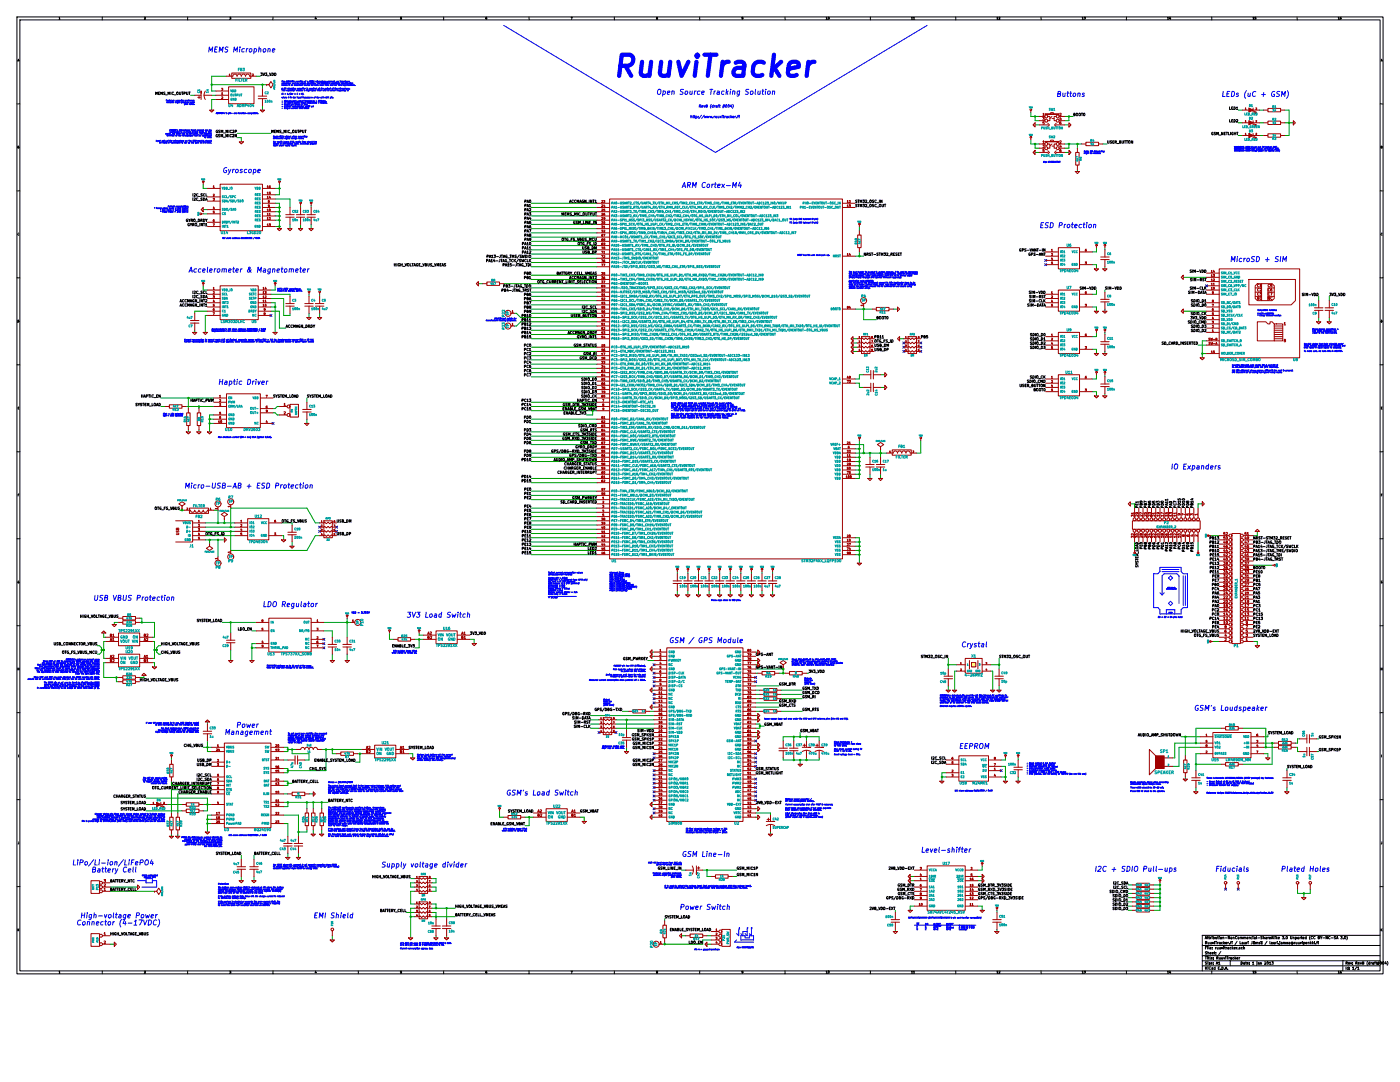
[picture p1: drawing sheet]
<svg xmlns="http://www.w3.org/2000/svg" width="279mm" height="216mm" viewBox="0 0 279 216" stroke-linecap="round" stroke-linejoin="round" font-family="sans-serif">
<g fill="none" stroke="#000" stroke-width=".2">
<path d="M3.4 3.4h272.6v190.9h-272.6zM3.5 12.2l.2-.4 .1 .4M3.6 12.1h.2M4 4h271.4v189.7h-271.4zM11.8 3.6l.1-.2v.4M11.8 3.8h.2M20.4 3.4v.6M28.8 3.5l.2 .1-.2 .2h.2M37.4 3.4v.6M45.8 3.4h.3l-.2 .2 .2 .2h-.3M54.5 3.4v.6M63 3.4l-.1 .3h.2"/>
<path d="M63.1 3.6v.2M71.5 3.4v.6M80.1 3.4h-.2v.2h.2v.2h-.2M88.5 3.4v.6M97.1 3.4l-.1 .1-.1 .3h.3l-.1-.2-.2 .1M105.6 3.4v.6M113.9 3.4h.3l-.2 .4M122.6 3.4v.6M131.1 3.6l-.1-.1 .2-.1v.2l-.2 .1 .1 .1h.1v-.2M139.6 3.4v.6M148.3 3.6l-.2 .1v-.2h.2v.2l-.2 .1M156.7 3.4v.6"/>
<path d="M164.9 3.6l.1-.2v.4M164.9 3.8h.2M165.3 3.5h.2l-.1 .3zM173.7 3.4v.6M181.9 3.6l.1-.2v.4M181.9 3.8h.2M182.3 3.6l.1-.2v.4M182.3 3.8h.2M190.7 3.4v.6M198.9 3.6l.2-.2v.4M198.9 3.8h.3M199.3 3.5l.3 .1-.3 .2h.3"/>
<path d="M207.8 3.4v.6M216 3.6l.1-.2v.4M216 3.8h.2M216.3 3.4h.3l-.1 .2 .1 .2h-.3M224.8 3.4v.6M233 3.6l.1-.2v.4M233 3.8h.2M233.5 3.4l-.1 .3h.3M233.6 3.6v.2M241.8 3.4v.6M250 3.6l.1-.2v.4M250 3.8h.3"/>
<path d="M250.7 3.4h-.2l-.1 .2h.3v.2h-.3M258.9 3.4v.6M267.1 3.6l.1-.2v.4M267.1 3.8h.2M267.7 3.4l-.2 .1v.3h.2l-.1-.2-.1 .1M275.6 12.2l.1-.4 .2 .4M275.6 12.1h.2M3.4 20.7h.6M3.4 38.1h.6M3.6 29.4l.2-.2h-.2v.4h.1v-.2M275.4 20.7h.6M275.4 38.1h.6"/>
<path d="M275.6 29.4l.2-.2h-.2v.4h.2v-.2M3.4 55.4h.6M3.8 46.6l-.2-.1-.1 .2 .1 .2h.2M275.4 55.4h.6M275.8 46.6l-.1-.1-.1 .2 .1 .2h.1M3.4 72.8h.6M3.6 63.9l.2 .1-.1 .3h-.1zM275.4 72.8h.6M275.6 63.9l.2 .1v.3h-.2zM3.4 90.1h.6M3.6 81.4h.1M3.6 98.8h.1"/>
<path d="M3.8 81.2h-.2v.4h.2M3.8 98.6h-.2v.4M275.4 90.1h.6M275.6 81.4h.2M275.6 98.8h.2M275.8 81.2h-.2v.4h.2M275.8 98.6h-.2v.4M3.4 107.5h.6M3.8 116h-.2v.3h.2l-.1-.1M275.4 107.5h.6M275.8 116h-.2l.1 .3h.1v-.1M3.4 124.9h.6"/>
<path d="M3.6 133.3v.4M3.6 133.5h.2M3.8 133.3v.4M275.4 124.9h.6M275.6 133.5h.2M275.6 133.3v.4M275.8 133.3v.4M3.4 142.2h.6M3.4 159.6h.6M3.7 150.6v.5M275.4 142.2h.6M275.4 159.6h.6"/>
<path d="M275.7 150.6v.5M3.4 176.9h.6M3.7 168v.4h-.1M275.4 176.9h.6M275.8 168v.4h-.2M3.6 185.3v.5M3.6 185.5l.2 .3M3.8 185.3l-.2 .3M11.8 193.9l.1-.1v.4M11.8 194.2h.2M20.4 193.7v.6M28.8 193.8l.2 .1-.2 .3h.2"/>
<path d="M37.4 193.7v.6M45.8 193.8h.3l-.2 .1 .2 .3h-.3M54.5 193.7v.6M63 193.8l-.1 .3h.2M63.1 193.9v.3M71.5 193.7v.6M80.1 193.8h-.2v.2h.2v.2h-.2M88.5 193.7v.6M97.1 193.8l-.1 .1-.1 .2 .3 .1-.1-.3-.2 .1M105.6 193.7v.6M113.9 193.8h.3l-.2 .4M122.6 193.7v.6"/>
<path d="M131.1 194l-.1-.2h.2v.1l-.2 .1 .1 .2 .1-.1v-.1M139.6 193.7v.6M148.3 194h-.2v-.2l.2 .1v.2l-.2 .1M156.7 193.7v.6M164.9 193.9l.1-.1v.4M164.9 194.2h.2M165.3 193.8l.2 .1-.1 .3zM173.7 193.7v.6M181.9 193.9l.1-.1v.4M181.9 194.2h.2M182.3 193.9l.1-.1v.4M182.3 194.2h.2"/>
<path d="M190.7 193.7v.6M198.9 193.9l.2-.1v.4M198.9 194.2h.3M199.3 193.8l.3 .1-.3 .3h.3M207.8 193.7v.6M216 193.9l.1-.1v.4M216 194.2h.2M216.3 193.8h.3l-.1 .1 .1 .3h-.3M224.8 193.7v.6M233 193.9l.1-.1v.4M233 194.2h.2M233.5 193.8l-.1 .3h.3"/>
<path d="M233.6 193.9v.3M239.9 188.7h35.5M239.9 190.7h35.5M239.9 192.7h35.5M239.9 191.7h35.5M240.5 187.3l.2-.5 .1 .5M240.5 190.9h.3M240.5 187.2h.3M240.6 188.1h.2v-.2h-.2v.5M240.6 192.9v.5M240.6 189.1h.1M240.6 193.1l.3 .3"/>
<path d="M240.6 190.9v.5M240.7 188.1l.2 .3M240.8 188.9h-.2v.5M240.8 191.9l-.3 .1 .3 .4h-.3M240.8 189.9l-.3 .1 .3 .3-.3 .1M240.9 192.9l-.3 .3M240.9 187h.2M241 190.9h.1M241 191.1v.3M241 188.9h.1M241 186.8v.5h.1M241 189v.4"/>
<path d="M241.1 191.9v.1M241.1 190.1h.1l.1 .3M241.1 189.9v.5M241.1 192.1v.3M241.1 192.9v.1M241.1 188v.3h.2M241.1 193.1v.3M241.1 191.1h.2M241.2 190.9v.4l.1 .1M241.2 187h.2M241.2 188.9l.1 .5M241.3 192.1h.2l-.2 .3h.2"/>
<path d="M241.3 186.8v.5h.1M241.3 188v.4M241.5 189.2l.2-.1h-.2v.2h.2M241.5 190.2l.2-.1h-.2v.3h.2M241.5 190.9l.1 .5M241.5 188l.1 .3h.2M241.6 187v.3M241.6 193a.23 .23 0 0 0-.3 .2 .23 .23 0 0 0 .3 .2M241.7 192.2l.2-.1-.2 .1v.2h.2M241.7 187l-.1 .1M241.7 191.2l.2-.1h-.2l.1 .3h.1M241.8 188v.4"/>
<path d="M241.8 193.1h.2v.3M241.8 193.7v.6M241.9 186.8v.1M241.9 187v.3M241.9 190.2l.2-.1h-.2v.3h.2M241.9 189.3v.1M241.9 189.1h.1M241.9 188l.2 .4 .1-.4M242 193.2l-.2 .1 .2 .1M242.1 187l.3 .1v.2h-.3M242.1 186.8v.5M242.1 192.4h.1"/>
<path d="M242.1 192.1v.1M242.2 191.4h.1M242.2 191.1h.1M242.3 190h.2M242.4 189.9v.4l.1 .1M242.4 187.9h.1M242.4 188v.4M242.5 193.1l-.2 .1v.2h.2M242.5 192.9v.5M242.6 187.9h.2M242.6 189v.4M242.6 187v.3h.2"/>
<path d="M242.7 190.3v.1M242.7 190.1h.1M242.7 187.9v.5M242.7 192.4l.2-.5 .1 .5M242.7 189l-.1 .1M242.7 192.3h.3M242.8 187v.3M242.8 191.2l.3-.1v-.2h-.3v.5M242.9 189v.3h.2M242.9 191.2l.2 .2M243 187h.2M243 188v.4"/>
<path d="M243 186.8v.5h.2M243.1 189v.4M243.1 193.2h.2M243.2 188l-.2 .1M243.2 192l.1-.1v.5M243.2 192.4h.3M243.3 191.1v.3h.2M243.3 188l.2 .1v.3h-.1l-.1-.2 .2-.1M243.3 186.8v.1M243.3 187v.3M243.3 189l.1 .3h.2M243.4 192.9h-.3v.5h.3"/>
<path d="M243.5 191.1v.3M243.6 189v.4M243.6 187.1h.2v.2h-.2zM243.6 193.4h.1M243.7 189.9l-.5 .6M243.8 189l.1 .4 .1-.4M243.8 191.1v.3h.2M243.8 192.9a.26 .26 0 0 1 .3 .3 .26 .26 0 0 1-.3 .2zM244 188l-.2 .1v.2h.2M244 191.1v.3M244 187.1l.2-.1 .1 .3M244 187v.3"/>
<path d="M244.2 188.9h.1M244.2 189v.4M244.2 191.1l.1 .3 .1-.3M244.2 187.9v.5M244.3 188.2l.1 .2M244.3 193.4h.1M244.4 189h.2M244.4 188l-.2 .2M244.4 188.9v.4l.2 .1M244.5 187.1h.4M244.5 193.4l.2-.5 .2 .5M244.6 193.3h.2"/>
<path d="M244.6 188.2l.2-.2-.2 .1v.2h.2M244.6 190.9h.1M244.6 191.1v.3M244.7 189v.4M244.8 190.9h.3M244.9 189l-.2 .1M244.9 190.9v.5M245 193.4h.1M245 189.1h.2v.3M245.1 188v.4M245.2 188l-.1 .1M245.2 189.2l-.2 .1h.2"/>
<path d="M245.3 191.1v.3M245.4 188.3v.1M245.4 191.1l-.1 .1M245.4 186.8v.5l-.3-.5v.5M245.5 191.7v1M245.5 188h.2M245.6 191.1h.2v.3h-.2v-.2h.2M245.6 187.1h.3v.2h-.3zM245.7 189.1h-.2v.2h.2M245.7 187.9h-.1v.5M245.9 187.9h.1M245.9 188v.4"/>
<path d="M245.9 188.9v.5M246 189.2l.1 .2M246.1 187.1l.2-.1v.3M246.1 187v.3M246.1 189l-.2 .2M246.2 191.1l-.2 .1v.2h.2M246.3 189.2l.2-.1h-.2v.2h.2M246.5 190.9v.5M246.5 191.2l.2 .2M246.7 191.1l-.2 .2M246.8 189v.4M246.8 191.2l.3-.1h-.3l.1 .3h.2"/>
<path d="M246.9 186.9a.23 .23 0 0 0-.4 .2 .23 .23 0 0 0 .4 .2M246.9 187.8l-.4 .7M246.9 189l-.1 .1M247.1 187.1h.2v.2h-.2zM247.1 189.3v.1M247.3 191.1v.3M247.4 191.1l-.1 .1M247.5 187.9v.5h.2M247.5 189.1h-.2l.2 .2h-.2M247.5 187.1l.2-.1v.3M247.5 187v.3M247.7 191.9a.26 .26 0 0 1 .3 .3 .26 .26 0 0 1-.3 .2z"/>
<path d="M247.7 187.1l.2-.1 .1 .3M247.9 188l.2 .1v.3h-.2v-.2l.2-.1M248 189.1h-.3v.2h.3M248.2 189.1h.2v.3M248.2 188.9v.5M248.2 192.1h.2v.3M248.2 187.1l.2-.1v.3M248.2 187v.3M248.3 188v.3h.2M248.4 192.2l-.3 .1 .3 .1M248.4 187.1l.2-.1v.3M248.5 188v.4"/>
<path d="M248.6 192.1h.2M248.6 191.9v.4l.2 .1M248.8 188v.4M248.8 187.2l.3-.2-.3 .1 .1 .2h.2M248.9 192.2l.2-.1-.2 .1v.2h.2M248.9 188l-.1 .1M249.1 187.9h.1M249.1 188v.4M249.3 187v.3M249.3 192.4h.1M249.3 192.1v.1M249.4 187l-.1 .1"/>
<path d="M249.8 187l-.2 .1v.2h.2M249.9 187.9v.4l-.2 .1M250 192l.1-.1v.5M250 192.4h.3M250 193.9l.1-.1v.4M250 194.2h.3M250 186.8v.1M250 187v.3M250.1 188l.2 .1v.3h-.1l-.1-.2 .2-.1M250.1 187.9h.1M250.3 187h.2v.3M250.3 187.9h.1"/>
<path d="M250.5 187.1l-.2 .1 .2 .1M250.6 188.1l.2-.1v.4M250.6 188v.4M250.7 193.8h-.2l-.1 .2h.3v.2h-.3M250.7 186.8l.1 .5M250.8 188.1l.2-.1v.4M250.9 192.1l-.1 .5M250.9 191.9v.1M251 187.1h.4M251.1 192.1h.2v.3M251.3 192.2l-.2 .1 .2 .1M251.4 188l-.2 .1 .2 .2h-.2"/>
<path d="M251.6 192.1h.1l.1 .3M251.6 192.1v.3M251.7 188l.2 .1v.3h-.2v-.2l.2-.1M251.7 187.9h.1M251.9 187.9h.1M251.9 186.9h-.3l.3 .4h-.3M252.1 187.1l.2-.1v.3M252.1 186.8v.5M252.4 192l.2-.1 .1 .1-.3 .4h.3M252.6 187h.2v.3M252.8 187.1l-.3 .1 .3 .1M252.9 187.8l-.5 .7"/>
<path d="M252.9 192l.2-.1v.2l-.1 .3-.1-.1zM253 187v.3M253.2 187l-.2 .1M253.3 187.2l.2-.2-.2 .1v.2h.2M253.3 192l.2-.1v.5M253.3 192.4h.3M253.4 187.9l.1 .5M253.7 188l.2 .1v.3h-.2v-.2l.2-.1M253.7 187.3l.2-.5 .1 .5M253.7 187.2h.3M253.8 191.9h.3l-.2 .2 .2 .1v.2h-.3M254.1 188l.1 .3h.2"/>
<path d="M254.2 186.8l.1 .5M254.4 188v.4M254.5 186.8v.1M254.5 187v.3M254.6 188v.4M254.7 186.8v.5M254.7 188l-.1 .1M254.8 187.1l.1 .2M254.9 187l-.2 .2M254.9 187.9h.1M254.9 188v.4M255.1 187.2l.2-.2-.2 .1v.2h.2"/>
<path d="M255.2 188.3v.1M255.4 188l-.1 .5M255.4 187.9h.1M255.6 188l.3 .1v.3h-.2l-.1-.2 .3-.1M255.9 186.8h.3l-.2 .2 .2 .1v.2h-.3M256.1 188.1l.2-.1v.4M256.1 188v.4M256.3 188.1l.2-.1v.4M256.4 187.3h.1M256.7 186.9l.2 .1-.1 .3-.2-.2zM257 188l-.2 .1 .2 .2h-.2M257.2 188l.2 .1v.3h-.2v-.2l.2-.1"/>
<path d="M257.5 186.8l.1 .5h.2v-.5M258 188.1l-.2 .1 .2 .1M258 188.1v.2a.23 .23 0 0 0-.1-.3 .23 .23 0 0 0-.3 0 .23 .23 0 0 0 .1 .4h.3M258.1 187.1l.2-.1v.3M258.1 187v.3M258.3 188v.4M258.4 188l-.1 .1M258.5 187l.3 .1-.1 .2h-.2M258.5 187v.5M258.6 188v.3h.2M258.8 188v.4M258.9 193.7v.6"/>
<path d="M259 187l.2 .1v.2h-.2zM259.1 188v.3h.2M259.3 188v.4M259.4 187v.3M259.5 188l.1 .4 .1-.4M259.6 187l-.2 .1M259.7 187h.2M259.8 186.8v.5h.1M259.9 187.9h.1M259.9 188v.4M260 187.2l.2-.2-.2 .1v.2h.2M260.2 188l.2 .1v.2h-.2"/>
<path d="M260.2 188v.5M260.6 188.2l.2-.2-.2 .1v.2h.2M260.7 187l-.3 .1 .1 .2h.2M260.7 186.8v.5M261 188.1l.2-.1 .1 .4M261 188v.4M261.5 186.8l-.2 .3 .2 .4M261.5 187.9v.5M261.6 188.2l.1 .2M261.7 188l-.2 .2M261.9 187.9v.5M262 186.9a.23 .23 0 0 0-.4 .2 .23 .23 0 0 0 .4 .2"/>
<path d="M262 188.2l.1 .2M262.1 188l-.2 .2M262.3 187.9h.1M262.3 188v.4M262.5 186.9a.23 .23 0 0 0-.4 .2 .23 .23 0 0 0 .4 .2M262.6 188.3v.1M262.8 188h.1M262.9 187.9h-.1v.5M263.1 187.1h.2v-.2l-.2-.1v.5h.2l.1-.1-.2-.1M263.1 187.9h.1M263.1 188v.4M263.5 186.8l.2 .3 .1-.3"/>
<path d="M263.7 187.1v.2M264 187.1h.4M264.9 186.8v.5l-.3-.5v.5M265.5 186.9a.23 .23 0 0 0-.4 .2 .23 .23 0 0 0 .4 .2M265.7 187.1h.3M266.6 186.9h-.3l.2 .4h-.2M266.7 187.3l.2-.5 .1 .5M266.7 187.2h.3M267.1 193.9l.1-.1v.4M267.1 194.2h.2M267.5 186.8h.4l-.2 .2 .1 .1v.2h-.3M267.7 193.8l-.2 .1v.2l.2 .1-.1-.3-.1 .1"/>
<path d="M268 191.7v2M268.1 187.3h.1M268.4 186.9l.2 .1-.1 .3-.2-.2zM268.6 192.2h.3v-.2l-.3-.1v.5M268.6 192.9v.5M268.7 192.2l.2 .2M268.8 186.8l.1 .3-.1 .4M269.1 193.1l-.3 .1 .1 .2h.2M269.1 192.9v.5M269.1 192.2l.2-.1-.2 .1v.2h.2M269.3 193.4h.1M269.3 193.1v.1"/>
<path d="M269.5 192.1l.1 .3 .2-.3M269.9 193.1l.2-.2v.5M269.9 193.4h.3M269.9 192.4h.1M269.9 192.1v.1M270.6 192.2h.2v-.2l-.2-.1v.5M270.7 192.2l.2 .2M270.8 192.9l-.4 .7M270.9 193.1l.2-.2v.5M270.9 193.4h.3M271.1 192.2l.2-.1-.2 .1v.2h.2M271.5 192.1l.1 .3 .1-.3"/>
<path d="M271.9 192.2l.2-.1 .1-.1-.3-.1v.5h.2l.1-.2h-.1M272.9 191.8l-.1 .4 .1 .4M273.4 192.1l-.3 .1v.2h.3M273.4 191.9v.5M273.6 192.1v.3M273.7 192.1l-.1 .1M273.9 192.1h.2v.3M274.1 192.2l-.2 .1 .2 .1M274.3 192.1h.2M274.5 191.9l-.1 .1v.4M274.6 192.1h.2M274.7 191.9v.4l.1 .1"/>
<path d="M274.9 192.3h.3M274.9 192.1h.4M275.1 191.9l-.2 .6M275.2 191.9l-.1 .6M275.4 186.6h-35.5v7.1M275.5 191.9l.2 .2-.1 .3-.2-.2zM275.6 185.3v.5M275.7 185.5l.1 .3M275.8 185.3l-.2 .3M276 192l.1-.1 .1 .2-.1 .3-.2-.1zM276.5 191.9l-.1 .3h.3M276.6 192.1v.3"/>
<path d="M276.8 191.8l.2 .4-.2 .4"/>
</g>
<g fill="none" stroke="#00f" stroke-width=".2">
<path d="M19 118.8l-.1 .8 .1 .2 .4-.2 .1-.8M20.6 118.8h-.4l-.2 .2v.2l.4 .2v.3h-.5M20.9 119.3l.5-.1 .1-.3-.5-.1-.1 1 .5-.1 .1-.2-.2-.2M22.6 118.8l.2 1 .5-1M23.6 119.3l.4-.1 .1-.3-.5-.1-.1 1 .6-.1v-.2l-.2-.2M24.7 118.8l-.1 .8 .1 .2 .4-.2 .1-.8M26.2 118.8h-.3l-.2 .2v.2l.4 .2v.3h-.5M27.4 119.3h.5v-.5h-.4l-.2 1M28.4 119.1l-.1 .7M28.7 119.1l-.3 .2M29 119.2l.3-.1 .2 .2v.3l-.2 .2-.4-.2zM29.8 119.1h.4"/>
<path d="M30 118.8l-.1 .8 .2 .2M30.5 119.5l.5-.1-.1-.2-.2-.1-.2 .2v.4h.4M31.9 119.2h-.4l-.2 .4 .2 .2 .3-.1M32.1 119.1h.4M32.3 118.8l-.1 .8 .3 .2M32.9 119.1l-.1 .7M32.9 118.8v.1M33.4 119.2l.2-.1 .2 .2v.3l-.2 .2-.3-.2zM34.3 119.2h.4l-.1 .6M34.3 119.1l-.1 .7"/>
</g>
<path d="M40.6 149.1h1.6" fill="none" stroke="#00a000" stroke-width=".2"/>
<circle cx="31.3" cy="129.7" r=".14" fill="#00a000"/>
<circle cx="31.3" cy="129.7" r=".14" fill="none" stroke="#00a000" stroke-width=".2"/>
<circle cx="30.8" cy="129.7" r=".14" fill="#00a000"/>
<g fill="none" stroke="#00a000" stroke-width=".2">
<path d="M19.4 128.8h.5M30.8 129.7h.5M31.3 129.3v.8l.4 .4h.4"/>
<circle cx="30.8" cy="129.7" r=".14"/>
</g>
<circle cx="20.3" cy="129.7" r=".14" fill="#00a000"/>
<circle cx="20.3" cy="129.7" r=".14" fill="none" stroke="#00a000" stroke-width=".2"/>
<circle cx="20.7" cy="129.7" r=".14" fill="#00a000"/>
<g fill="none" stroke="#00a000" stroke-width=".2">
<path d="M20.3 129.7h.4M20.7 131.4h.4M28.7 134.8v.4h-.8"/>
<circle cx="20.7" cy="129.7" r=".14"/>
</g>
<circle cx="23.2" cy="135.2" r=".14" fill="#00a000"/>
<g fill="none" stroke="#00a000" stroke-width=".2">
<path d="M21.1 132.2h-.4v3h3"/>
<circle cx="23.2" cy="135.2" r=".14"/>
</g>
<circle cx="28.3" cy="124.2" r=".14" fill="#00a000"/>
<g fill="none" stroke="#00a000" stroke-width=".2">
<path d="M47.3 26.6h6.8M27.9 124.2h2.9v3h-.4M30.4 128h.4v3.4h-.4M30.4 132.2h.4v.9"/>
<circle cx="28.3" cy="124.2" r=".14"/>
</g>
<circle cx="105.6" cy="163.1" r=".14" fill="#00a000"/>
<g fill="none" stroke="#00a000" stroke-width=".2">
<path d="M77.7 126.3v1.3h.9M83.6 126.3v.4h.9M83.6 127.6v1.7h-.8M99.7 161.8v1.3h.8M104.8 163.1h1.7M105.6 163.1v1.7h-.8M115.7 163.1h.9v.8"/>
<circle cx="105.6" cy="163.1" r=".14"/>
</g>
<circle cx="71.8" cy="150.4" r=".14" fill="#00a000"/>
<g fill="none" stroke="#00a000" stroke-width=".2">
<path d="M71.8 150.4v1.7h-.8"/>
<circle cx="71.8" cy="150.4" r=".14"/>
</g>
<circle cx="66.3" cy="149.5" r=".14" fill="#00a000"/>
<g fill="none" stroke="#00a000" stroke-width=".2">
<path d="M66.3 149.5v.9h.9M239.5 149.1h-4.2v3.8h-1.3M243.7 145.3h-5v3M252.2 149.1h2.1M253.9 148.3v4.2h-5.9M258.5 149.1h.5v.9h.4M262.8 147.4h.4"/>
<circle cx="66.3" cy="149.5" r=".14"/>
</g>
<circle cx="238.7" cy="152.5" r=".14" fill="#00a000"/>
<circle cx="238.7" cy="152.5" r=".14" fill="none" stroke="#00a000" stroke-width=".2"/>
<circle cx="42.2" cy="16.9" r=".14" fill="#00a000"/>
<g fill="none" stroke="#00a000" stroke-width=".2">
<path d="M45.2 15.2h-3v3M48.2 27.5v.8M89.1 186.7v.4"/>
<circle cx="42.2" cy="16.9" r=".14"/>
</g>
<circle cx="82" cy="182.9" r=".14" fill="#00a000"/>
<g fill="none" stroke="#00a000" stroke-width=".2">
<path d="M86.2 175.3h.8v.9h-.8M82.8 181.2h-.8v5.9M86.2 180.4h.8v.8"/>
<circle cx="82" cy="182.9" r=".14"/>
</g>
<circle cx="52.4" cy="16.9" r=".14" fill="#00a000"/>
<g fill="none" stroke="#00a000" stroke-width=".2">
<path d="M42.2 16.9h11M106 49.8h13.1M106 48.2h13.1M250.9 106v.9h-.8M242.1 128h1.2M41.4 150h.8"/>
<circle cx="52.4" cy="16.9" r=".14"/>
</g>
<circle cx="65.1" cy="149.5" r=".14" fill="#00a000"/>
<circle cx="65.1" cy="149.5" r=".14" fill="none" stroke="#00a000" stroke-width=".2"/>
<circle cx="118.3" cy="82" r=".14" fill="#00a000"/>
<g fill="none" stroke="#00a000" stroke-width=".2">
<path d="M170.2 67.6h.9M170.2 69.3h.9M179.5 67.6h.9M118.3 82v.8h-1.3M56.2 104.3h2.1M63.8 106.9h-.9l-1.6 2.9h-15.3M122.9 144.5h7.6M86.2 177h.8v.8h-.8M86.2 182.1h.8M87 186.7v.4M132.6 183.3v.5M141.9 187.6h-1.7v.8"/>
<circle cx="118.3" cy="82" r=".14"/>
</g>
<circle cx="87" cy="182.9" r=".14" fill="#00a000"/>
<g fill="none" stroke="#00a000" stroke-width=".2">
<path d="M82 182.9h.8"/>
<circle cx="87" cy="182.9" r=".14"/>
</g>
<circle cx="151.7" cy="144.9" r=".14" fill="#00a000"/>
<g fill="none" stroke="#00a000" stroke-width=".2">
<path d="M256.4 24.5h1.7M151.7 144.9h.8"/>
<circle cx="151.7" cy="144.9" r=".14"/>
</g>
<circle cx="200.7" cy="155" r=".14" fill="#00a000"/>
<g fill="none" stroke="#00a000" stroke-width=".2">
<path d="M54.9 39.7h3v1.7M40.6 41.8h.8M106 58.3h13.1M106 51.5h13.1M106 74.4h13.1M106 90.4h13.1M188.8 154.2h-.8v1.7M199.8 152.9h.9v3M199.8 155h.9"/>
<circle cx="200.7" cy="155" r=".14"/>
</g>
<circle cx="55.8" cy="41.4" r=".14" fill="#00a000"/>
<g fill="none" stroke="#00a000" stroke-width=".2">
<path d="M54.9 41.4h.9"/>
<circle cx="55.8" cy="41.4" r=".14"/>
</g>
<circle cx="55.8" cy="43.1" r=".14" fill="#00a000"/>
<g fill="none" stroke="#00a000" stroke-width=".2">
<path d="M54.9 43.1h.9"/>
<circle cx="55.8" cy="43.1" r=".14"/>
</g>
<circle cx="55.8" cy="45.2" r=".14" fill="#00a000"/>
<g fill="none" stroke="#00a000" stroke-width=".2">
<path d="M54.9 45.2h.9"/>
<circle cx="55.8" cy="45.2" r=".14"/>
</g>
<circle cx="55.8" cy="37.6" r=".14" fill="#00a000"/>
<g fill="none" stroke="#00a000" stroke-width=".2">
<path d="M40.6 36.8v.8h.8M55.8 36.8v2.1h-.9"/>
<circle cx="55.8" cy="37.6" r=".14"/>
</g>
<circle cx="171.5" cy="51.1" r=".14" fill="#00a000"/>
<g fill="none" stroke="#00a000" stroke-width=".2">
<path d="M171.5 50.3v.8M102.7 62.5h.4l.8 .9h15.2M150.8 133.5h5.5"/>
<circle cx="171.5" cy="51.1" r=".14"/>
</g>
<path d="M231.5 118.3l.4 .4" fill="none" stroke="#00f" stroke-width=".2"/>
<circle cx="156.3" cy="134.3" r=".14" fill="#00a000"/>
<g fill="none" stroke="#00a000" stroke-width=".2">
<path d="M175.7 89.6v1.6M155.5 134.3h1.2"/>
<circle cx="156.3" cy="134.3" r=".14"/>
</g>
<circle cx="44.8" cy="104.3" r=".14" fill="#00a000"/>
<g fill="none" stroke="#00a000" stroke-width=".2">
<path d="M44.8 103.5v.8M22 177.8h8.8"/>
<circle cx="44.8" cy="104.3" r=".14"/>
</g>
<circle cx="36.3" cy="101.8" r=".14" fill="#00a000"/>
<g fill="none" stroke="#00a000" stroke-width=".2">
<path d="M36.3 101.4v.4"/>
<circle cx="36.3" cy="101.8" r=".14"/>
</g>
<path d="M185 5.1l-42.2 25.3" fill="none" stroke="#00f" stroke-width=".2"/>
<circle cx="231.5" cy="180" r=".14" fill="#00a000"/>
<circle cx="231.5" cy="180" r=".14" fill="none" stroke="#00a000" stroke-width=".2"/>
<circle cx="231.5" cy="178.3" r=".14" fill="#00a000"/>
<circle cx="231.5" cy="178.3" r=".14" fill="none" stroke="#00a000" stroke-width=".2"/>
<circle cx="231.5" cy="176.6" r=".14" fill="#00a000"/>
<g fill="none" stroke="#00a000" stroke-width=".2">
<path d="M100.5 56.6h18.6M226.4 108.1v1.7"/>
<circle cx="231.5" cy="176.6" r=".14"/>
</g>
<path d="M182.5 184.6h12.2" fill="none" stroke="#00f" stroke-width=".2"/>
<circle cx="64.2" cy="160.1" r=".14" fill="#00a000"/>
<g fill="none" stroke="#00a000" stroke-width=".2">
<path d="M62.5 165.6v.8M64.2 160.1v1.3"/>
<circle cx="64.2" cy="160.1" r=".14"/>
</g>
<circle cx="62.5" cy="160.1" r=".14" fill="#00a000"/>
<g fill="none" stroke="#00a000" stroke-width=".2">
<path d="M56.6 160.1h8.9"/>
<circle cx="62.5" cy="160.1" r=".14"/>
</g>
<circle cx="59.6" cy="166" r=".14" fill="#00a000"/>
<g fill="none" stroke="#00a000" stroke-width=".2">
<path d="M206.6 30.4h.8M206.6 28.7v.9h.8M206.6 24.9h.8M206.6 24.1h.8M212.5 30.4h.8M213.3 28.7v.9h-.8M106 55.8h13.1M106 46.5h13.1M106 44.8h13.1M106 43.1h13.1M106 41.4h13.1M106 60.8h13.1"/>
<path d="M106 73.5h13.1M106 71.8h13.1M106 70.1h13.1M106 66.7h13.1M106 65.1h13.1M106 61.7h13.1M106 98.9h13.1M106 96.3h13.1M106 87.9h13.1M106 86.2h13.1M106 83.6h13.1M106 81.1h13.1"/>
<path d="M106 110.7h13.1M106 109h13.1M106 107.3h13.1M106 105.6h13.1M106 103.9h13.1M106 102.2h13.1M226.4 100.5v.9M239.9 100.5h-.8v.9M34.2 157.6h8M34.2 155.9v.8h8M41.4 144.1v.4M35.5 166.4v.5"/>
<circle cx="59.6" cy="166" r=".14"/>
</g>
<path d="M233.2 120.4l.4-.4 .4 .4-.4 .4zM27.5 175.7h1.6M29.1 175.3h1.3v.9h-1.3z" fill="none" stroke="#00f" stroke-width=".2"/>
<circle cx="206.6" cy="23.2" r=".14" fill="#00a000"/>
<g fill="none" stroke="#00a000" stroke-width=".2">
<path d="M206.6 23.2v.9"/>
<circle cx="206.6" cy="23.2" r=".14"/>
</g>
<circle cx="213.3" cy="23.2" r=".14" fill="#00a000"/>
<g fill="none" stroke="#00a000" stroke-width=".2">
<path d="M213.3 23.2v.9h-.8"/>
<circle cx="213.3" cy="23.2" r=".14"/>
</g>
<circle cx="215" cy="28.7" r=".14" fill="#00a000"/>
<g fill="none" stroke="#00a000" stroke-width=".2">
<path d="M215 28.7v.9M215 33.8v.4M172.4 63.8h2.5"/>
<circle cx="215" cy="28.7" r=".14"/>
</g>
<circle cx="159.7" cy="147" r=".14" fill="#00a000"/>
<g fill="none" stroke="#00a000" stroke-width=".2">
<path d="M159.7 146.2v.8"/>
<circle cx="159.7" cy="147" r=".14"/>
</g>
<circle cx="158.4" cy="147" r=".14" fill="#00a000"/>
<g fill="none" stroke="#00a000" stroke-width=".2">
<path d="M41 107.7h3.8M64.6 124.2h5.5M129.3 131.8h1.2M150.8 139.4h.9M150.8 138.6h.9M150.8 137.7h.9M155.9 139.4h4.2M155.9 138.6h4.2M155.9 137.7h4.2M124.2 141.9h1.3M129.7 141.9h.8M150.8 144.5h.9"/>
<path d="M150.8 140.3h4.7M150.8 141.9h.9M155.9 141.9h4.2M158.4 147v.9M181.6 175.7h.9M195.2 175.7h.8M178.7 181.6v.5M178.7 185.5v.4M195.2 180.8h.8v.8M199 181.6v.5M199 185.5v.4"/>
<circle cx="158.4" cy="147" r=".14"/>
</g>
<circle cx="125" cy="143.6" r=".14" fill="#00a000"/>
<g fill="none" stroke="#00a000" stroke-width=".2">
<path d="M218.8 49.4v.9h-.8M125 143.6v2.1"/>
<circle cx="125" cy="143.6" r=".14"/>
</g>
<circle cx="46" cy="106" r=".14" fill="#00a000"/>
<g fill="none" stroke="#00a000" stroke-width=".2">
<path d="M183.8 87.9v2.5h-.9M35.9 101.8h.9M41 106h5.9M46 106v3.8"/>
<circle cx="46" cy="106" r=".14"/>
</g>
<circle cx="172.4" cy="90.4" r=".14" fill="#00a000"/>
<g fill="none" stroke="#00a000" stroke-width=".2">
<path d="M170.7 88.7h1.7v1.7M236.6 147v3.8M238.7 157.1v.9M253 146.6v.4h-.8M256.8 153.3v.5M256.8 157.1v.9"/>
<circle cx="172.4" cy="90.4" r=".14"/>
</g>
<path d="M236.6 114.9v5.9" fill="none" stroke="#00f" stroke-width=".2"/>
<circle cx="257.3" cy="24.5" r=".14" fill="#00a000"/>
<g fill="none" stroke="#00a000" stroke-width=".2">
<path d="M42.2 19h.9M43.1 19.9h-.9v2.1M247.1 22h.9M251.3 27h.9M251.3 22h.9M256.4 22h.9M171.5 74.8v.8M51.1 128.4h-.8v3.4M64.6 125.9h1.7v1.3M41.4 159.3v2.5h-.8M56.6 158.4h.8M56.6 164.3h.8"/>
<path d="M59.6 170.2v.9"/>
<circle cx="257.3" cy="24.5" r=".14"/>
</g>
<path d="M231.1 114.5l.4-.4v-.9h4.2v.9l.4 .4h.9M232.8 122.5v-.8h1.7v.8" fill="none" stroke="#00f" stroke-width=".2"/>
<circle cx="41.4" cy="160.5" r=".14" fill="#00a000"/>
<g fill="none" stroke="#00a000" stroke-width=".2">
<path d="M29.1 159.3h12.3M58.3 150.4h3.4v1.3h-.9"/>
<circle cx="41.4" cy="160.5" r=".14"/>
</g>
<circle cx="58.3" cy="149.5" r=".14" fill="#00a000"/>
<g fill="none" stroke="#00a000" stroke-width=".2">
<path d="M56.6 149.1h.8M58.3 149.5v.9"/>
<circle cx="58.3" cy="149.5" r=".14"/>
</g>
<circle cx="41.4" cy="163.5" r=".14" fill="#00a000"/>
<g fill="none" stroke="#00a000" stroke-width=".2">
<path d="M41.4 163.5h.8"/>
<circle cx="41.4" cy="163.5" r=".14"/>
</g>
<circle cx="57.4" cy="156.3" r=".14" fill="#00a000"/>
<g fill="none" stroke="#00a000" stroke-width=".2">
<path d="M57.4 155.9v.8h-.8"/>
<circle cx="57.4" cy="156.3" r=".14"/>
</g>
<circle cx="57.4" cy="153.8" r=".14" fill="#00a000"/>
<g fill="none" stroke="#00a000" stroke-width=".2">
<path d="M135.2 117.9v.8M137.3 114.1v.4M139.4 117.9v.8M141.5 114.1v.4M143.6 117.9v.8M145.7 114.1v.4M147.9 117.9v.8M150 114.1v.4M152.1 117.9v.8M57.4 153.3v.9h-.8"/>
<circle cx="57.4" cy="153.8" r=".14"/>
</g>
<circle cx="173.6" cy="90.4" r=".14" fill="#00a000"/>
<circle cx="173.6" cy="90.4" r=".14" fill="none" stroke="#00a000" stroke-width=".2"/>
<circle cx="171.5" cy="89.6" r=".14" fill="#00a000"/>
<g fill="none" stroke="#00a000" stroke-width=".2">
<path d="M170.7 89.6h.8"/>
<circle cx="171.5" cy="89.6" r=".14"/>
</g>
<circle cx="171.5" cy="91.2" r=".14" fill="#00a000"/>
<g fill="none" stroke="#00a000" stroke-width=".2">
<path d="M170.7 91.2h.8"/>
<circle cx="171.5" cy="91.2" r=".14"/>
</g>
<circle cx="171.5" cy="93.8" r=".14" fill="#00a000"/>
<g fill="none" stroke="#00a000" stroke-width=".2">
<path d="M170.7 76.5h.8M170.7 61.7h3.3M171.5 77.3h.9M175.7 74.8h.9M170.7 93.8h.8M171.5 87.9v7.6h-.8M173.6 94.6v.9"/>
<circle cx="171.5" cy="93.8" r=".14"/>
</g>
<circle cx="171.5" cy="108.1" r=".14" fill="#00a000"/>
<g fill="none" stroke="#00a000" stroke-width=".2">
<path d="M170.7 107.3h.8v5.1"/>
<circle cx="171.5" cy="108.1" r=".14"/>
</g>
<circle cx="171.5" cy="109.8" r=".14" fill="#00a000"/>
<g fill="none" stroke="#00a000" stroke-width=".2">
<path d="M37.2 81.1h5.5M39.7 85.8v.4M170.7 109h.8M170.7 110.7h.8M66.3 130.5v1.3"/>
<circle cx="171.5" cy="109.8" r=".14"/>
</g>
<circle cx="37.6" cy="79.4" r=".14" fill="#00a000"/>
<g fill="none" stroke="#00a000" stroke-width=".2">
<path d="M63.8 58.7v.4M37.6 79.4v2.1M63.8 62.5v.9M54.5 82.4h.4l.4 .4h.5M46 129.7v2.1M158.4 151.2v.5"/>
<circle cx="37.6" cy="79.4" r=".14"/>
</g>
<circle cx="41.8" cy="84.5" r=".14" fill="#00a000"/>
<g fill="none" stroke="#00a000" stroke-width=".2">
<path d="M41.8 84.5h.9M42.7 82.8h-.9v3.4"/>
<circle cx="41.8" cy="84.5" r=".14"/>
</g>
<circle cx="159.7" cy="151.7" r=".14" fill="#00a000"/>
<g fill="none" stroke="#00a000" stroke-width=".2">
<path d="M117.9 144.5h1.6M117.9 142.8h12.6M159.7 151.7v.8M225.2 177.4h.8M225.2 179.1h.8M230.2 176.6h1.3M230.2 178.3h1.3M230.2 180h1.3M259 177.4v.9h2.5v-.9M225.2 180.8h.8M230.2 181.6h1.3"/>
<circle cx="159.7" cy="151.7" r=".14"/>
</g>
<circle cx="239.9" cy="70.5" r=".14" fill="#00a000"/>
<g fill="none" stroke="#00a000" stroke-width=".2">
<path d="M251.3 24.5h.9M54.1 59.6h2.5v3.3h1.3v-.4M54.1 58.7h3.8v.4M263.2 59.1v.9M38.9 65.9v.4M41.4 62.9h-.4v3.4M54.1 60.4h.8v5.9M54.1 61.3h.8M239.9 70.5h.9M240.8 68h-.9v3.4M265.3 63.4v.8M130.1 137.7h.4"/>
<path d="M130.1 130.1h.4M150.8 132.6h.4M189.3 131.4v2.1M189.3 136.9v.8M199.4 131.4v2.1M199.4 136.9v.8M150.8 143.6h.4M150.8 149.5h.4M150.8 147h.4M156.3 151.2v.5M160.9 151.2v.5M48.2 174.9v.8"/>
<path d="M130.1 160.5h.4M136 173.6h.9M141.1 173.6v1.3h.8M146.2 174.9h.8M150.8 161.4h.4M153.8 166v.4"/>
<circle cx="239.9" cy="70.5" r=".14"/>
</g>
<circle cx="54.9" cy="61.3" r=".14" fill="#00a000"/>
<g fill="none" stroke="#00a000" stroke-width=".2">
<path d="M40.6 57v.9h.8M95.5 56.6h.8M265.3 59.1v.9M41.4 62.1h-2.5v.4M54.1 62.1h1.7v3.4h1.2M130.1 131h.4M150.8 131.8h.4M150.8 130.1h.4M130.1 141.1h.4M150.8 146.2h.4M150.8 148.7h.4M150.8 142.8h.4"/>
<path d="M130.1 163.1h.4M150.8 163.1h.4"/>
<circle cx="54.9" cy="61.3" r=".14"/>
</g>
<circle cx="158.4" cy="151.7" r=".14" fill="#00a000"/>
<g fill="none" stroke="#00a000" stroke-width=".2">
<path d="M46 124.2v2.1M130.1 133.5h.4M150.8 162.2h3v.4"/>
<circle cx="158.4" cy="151.7" r=".14"/>
</g>
<circle cx="46" cy="124.2" r=".14" fill="#00a000"/>
<g fill="none" stroke="#00a000" stroke-width=".2">
<path d="M69.3 130.5v1.3M197.7 132.6h1.7"/>
<circle cx="46" cy="124.2" r=".14"/>
</g>
<circle cx="199.4" cy="132.6" r=".14" fill="#00a000"/>
<g fill="none" stroke="#00a000" stroke-width=".2">
<path d="M189.3 132.6h1.6"/>
<circle cx="199.4" cy="132.6" r=".14"/>
</g>
<circle cx="189.3" cy="132.6" r=".14" fill="#00a000"/>
<g fill="none" stroke="#00a000" stroke-width=".2">
<path d="M190.9 133.9h-.4v3.8M197.7 133.9h.4v3.8M140.2 173.6h6.8"/>
<circle cx="189.3" cy="132.6" r=".14"/>
</g>
<circle cx="141.1" cy="173.6" r=".14" fill="#00a000"/>
<g fill="none" stroke="#00a000" stroke-width=".2">
<path d="M247.1 24.5h.9M236.1 62.1h4.7M239.1 68.9h1.7M263.2 63.4v.8M44.4 124.2h6.7M22 177h5.5M48.2 170.7v.8M260.2 178.3v.8"/>
<circle cx="141.1" cy="173.6" r=".14"/>
</g>
<circle cx="260.2" cy="178.3" r=".14" fill="#00a000"/>
<g fill="none" stroke="#00a000" stroke-width=".2">
<path d="M236.1 55.3h4.7M117.9 145.3h1.6M117.9 143.6h1.6M163.5 151.2v.5h-7.2M225.2 180h.8M225.2 176.6h.8M225.2 178.3h.8M230.2 179.1h1.3M230.2 177.4h1.3M225.2 181.6h.8M230.2 180.8h1.3"/>
<circle cx="260.2" cy="178.3" r=".14"/>
</g>
<circle cx="160.9" cy="151.7" r=".14" fill="#00a000"/>
<g fill="none" stroke="#00a000" stroke-width=".2">
<path d="M41.8 83.6h.9M203.2 151.2v.5M203.2 155v.9"/>
<circle cx="160.9" cy="151.7" r=".14"/>
</g>
<circle cx="41.8" cy="83.6" r=".14" fill="#00a000"/>
<g fill="none" stroke="#00a000" stroke-width=".2">
<path d="M54.9 57v.9h-.8M61.7 58.7v.4M61.7 62.5v.9M55.8 81.1h-.5l-.4 .4h-.4M50.3 125.9h.8M69.3 123.4v3.8"/>
<circle cx="41.8" cy="83.6" r=".14"/>
</g>
<circle cx="69.3" cy="124.2" r=".14" fill="#00a000"/>
<g fill="none" stroke="#00a000" stroke-width=".2">
<path d="M205.7 27.9v.8M32.1 79.4h10.6M61.3 79.4v.9M32.1 81.1h.8M37.6 85.8v.4M39.7 81.1v.4M61.3 83.6v.9"/>
<circle cx="69.3" cy="124.2" r=".14"/>
</g>
<circle cx="39.7" cy="81.1" r=".14" fill="#00a000"/>
<g fill="none" stroke="#00a000" stroke-width=".2">
<path d="M170.7 109.8h.8"/>
<circle cx="39.7" cy="81.1" r=".14"/>
</g>
<circle cx="171.5" cy="110.7" r=".14" fill="#00a000"/>
<g fill="none" stroke="#00a000" stroke-width=".2">
<path d="M170.7 108.1h.8"/>
<circle cx="171.5" cy="110.7" r=".14"/>
</g>
<circle cx="171.5" cy="109" r=".14" fill="#00a000"/>
<g fill="none" stroke="#00a000" stroke-width=".2">
<path d="M178.3 61.7h.8M175.7 94.6v.9"/>
<circle cx="171.5" cy="109" r=".14"/>
</g>
<circle cx="172.4" cy="61.7" r=".14" fill="#00a000"/>
<g fill="none" stroke="#00a000" stroke-width=".2">
<path d="M170.7 75.6h.8M171.5 74.8h.9M175.7 77.3h.9M170.7 94.6h.8"/>
<circle cx="172.4" cy="61.7" r=".14"/>
</g>
<circle cx="171.5" cy="94.6" r=".14" fill="#00a000"/>
<g fill="none" stroke="#00a000" stroke-width=".2">
<path d="M170.7 92.9h.8"/>
<circle cx="171.5" cy="94.6" r=".14"/>
</g>
<circle cx="171.5" cy="92.9" r=".14" fill="#00a000"/>
<circle cx="171.5" cy="92.9" r=".14" fill="none" stroke="#00a000" stroke-width=".2"/>
<circle cx="175.7" cy="90.4" r=".14" fill="#00a000"/>
<g fill="none" stroke="#00a000" stroke-width=".2">
<path d="M173.6 90.4v.8M135.2 114.1v.4M137.3 117.9v.8M139.4 114.1v.4M141.5 117.9v.8M143.6 114.1v.4M145.7 117.9v.8M147.9 114.1v.4M150 117.9v.8M152.1 114.1v.4M56.6 153.3h.8M56.6 155.9h.8"/>
<path d="M57.4 156.3h.9M41.4 164.3h.8M42.2 162.6h-.8v3.4"/>
<circle cx="175.7" cy="90.4" r=".14"/>
</g>
<circle cx="41.4" cy="164.3" r=".14" fill="#00a000"/>
<g fill="none" stroke="#00a000" stroke-width=".2">
<path d="M57.4 149.1v.9h-.8"/>
<circle cx="41.4" cy="164.3" r=".14"/>
</g>
<circle cx="57.4" cy="149.5" r=".14" fill="#00a000"/>
<g fill="none" stroke="#00a000" stroke-width=".2">
<path d="M38 19h.9M42.2 18.2h.9M52.4 16.9v.8M52.4 21.1v.9M50.3 129.3h.8M56.6 151.7h.8M57.4 149.5h1.7M61.7 158.4h.8M65.1 149.5v4.3h-7.7M29.1 160.5h.9M29.1 161.8h7.2M33.4 160.5h2.9"/>
<path d="M40.6 160.5h1.6M50.7 170.7v.8M50.7 174.9v.8M56.6 162.6h3v4.3M57.4 164.3v2.6M57.4 170.2v.9"/>
<circle cx="57.4" cy="149.5" r=".14"/>
</g>
<circle cx="50.3" cy="129.3" r=".14" fill="#00a000"/>
<g fill="none" stroke="#00a000" stroke-width=".2">
<path d="M170.7 92.1h.8"/>
<circle cx="50.3" cy="129.3" r=".14"/>
</g>
<circle cx="171.5" cy="92.1" r=".14" fill="#00a000"/>
<g fill="none" stroke="#00a000" stroke-width=".2">
<path d="M256.4 27h.9M171.5 76.5v.8M170.7 90.4h6.3M41 106.9h5.9M41 105.2h5.9M42.7 101.8h.8v2.5M46 101.4v3.8M56.2 106.9h.4v.8M236.6 155v.5M238.7 150.4h.8M252.2 150.4h.8v.8"/>
<circle cx="171.5" cy="92.1" r=".14"/>
</g>
<path d="M231.1 114.5h-.9v6.7h.9l.4 .5v.8h4.2v-.8l.4-.5h.9v-6.7M231.9 113.6h3.4M236.1 114.9v5.9" fill="none" stroke="#00f" stroke-width=".2"/>
<circle cx="46" cy="105.2" r=".14" fill="#00a000"/>
<g fill="none" stroke="#00a000" stroke-width=".2">
<path d="M218 52.8h.8v.9M218.8 57.9v.8h-.8M220.5 49.4v.4M220.5 53.2v.5M220.5 57.9v.4M218 61.3h.8v.8M218 69.7h.8v.8M218 78.2h.8v.8M218.8 66.3v.9h-.8M218.8 74.8v.8h-.8M220.5 61.7v.4M220.5 66.3v.4"/>
<path d="M220.5 70.1v.4M220.5 74.8v.4M220.5 78.6v.4M43.5 107.7v3.4M58.3 104.3v.5M58.3 108.1v.9M150.8 136.9h4.7M125 149.1v.9M150.8 141.1h4.7"/>
<circle cx="46" cy="105.2" r=".14"/>
</g>
<circle cx="43.5" cy="107.7" r=".14" fill="#00a000"/>
<g fill="none" stroke="#00a000" stroke-width=".2">
<path d="M150.8 145.3h.9M156.3 147.9v-.9h7.2v.9M160.9 147v.9M181.6 174.9h.9M195.2 174.9h.8M196 172.8v.8h-.8M182.5 180.8h-.9v.8"/>
<circle cx="43.5" cy="107.7" r=".14"/>
</g>
<circle cx="160.9" cy="147" r=".14" fill="#00a000"/>
<g fill="none" stroke="#00a000" stroke-width=".2">
<path d="M41 104.3h5.9"/>
<circle cx="160.9" cy="147" r=".14"/>
</g>
<circle cx="43.5" cy="104.3" r=".14" fill="#00a000"/>
<g fill="none" stroke="#00a000" stroke-width=".2">
<path d="M205.7 22.4v.8h1.7M205.7 28.7h1.7M212.5 23.2h1.7M212.5 24.9h.8"/>
<circle cx="43.5" cy="104.3" r=".14"/>
</g>
<circle cx="206.6" cy="28.7" r=".14" fill="#00a000"/>
<g fill="none" stroke="#00a000" stroke-width=".2">
<path d="M212.5 28.7h3.4"/>
<circle cx="206.6" cy="28.7" r=".14"/>
</g>
<circle cx="213.3" cy="28.7" r=".14" fill="#00a000"/>
<g fill="none" stroke="#00a000" stroke-width=".2">
<path d="M220.1 28.7h.8M106 40.6h13.1M106 42.2h13.1M106 43.9h13.1M106 45.6h13.1M106 47.3h13.1M106 54.9h13.1M106 60h13.1M106 62.5h13.1M106 65.9h13.1M106 67.6h13.1M106 71h13.1"/>
<path d="M106 72.7h13.1M106 69.3h13.1M106 80.3h13.1M106 82h13.1M106 84.5h13.1M106 87h13.1M106 88.7h13.1M106 92.1h13.1M106 95.5h13.1M106 99.7h13.1M106 98h13.1M106 101.4h13.1"/>
<path d="M106 103.1h13.1M106 104.8h13.1M106 106.5h13.1M106 108.1h13.1M106 109.8h13.1M225.6 100.5h.8M34.2 151.2v.5M42.2 158.4h-6.7v3.8M34.2 166.4v.5M61.3 160.1v1.3M61.3 165.6v.4h-1.7M62.5 160.1v1.3"/>
<path d="M22 188.4h.8"/>
<circle cx="213.3" cy="28.7" r=".14"/>
</g>
<path d="M231.9 114.1h3.4M233.2 115.3l.4-.4 .4 .4-.4 .5zM30.4 175.7h.9v1.3h-3" fill="none" stroke="#00f" stroke-width=".2"/>
<circle cx="61.3" cy="160.1" r=".14" fill="#00a000"/>
<g fill="none" stroke="#00a000" stroke-width=".2">
<path d="M57.4 160.1v.8h-.8"/>
<circle cx="61.3" cy="160.1" r=".14"/>
</g>
<circle cx="57.4" cy="160.1" r=".14" fill="#00a000"/>
<g fill="none" stroke="#00a000" stroke-width=".2">
<path d="M172.4 61.3v2.5M154.2 114.1v.4M154.2 117.9v.8M239.1 108.1v1.7M64.2 165.6v.8M66.3 186.7v.9"/>
<circle cx="57.4" cy="160.1" r=".14"/>
</g>
<circle cx="231.5" cy="177.4" r=".14" fill="#00a000"/>
<circle cx="231.5" cy="177.4" r=".14" fill="none" stroke="#00a000" stroke-width=".2"/>
<circle cx="231.5" cy="179.1" r=".14" fill="#00a000"/>
<g fill="none" stroke="#00a000" stroke-width=".2">
<path d="M231.5 176.2v5.4"/>
<circle cx="231.5" cy="179.1" r=".14"/>
</g>
<circle cx="231.5" cy="180.8" r=".14" fill="#00a000"/>
<g fill="none" stroke="#00a000" stroke-width=".2">
<path d="M41.8 107.7v.9"/>
<circle cx="231.5" cy="180.8" r=".14"/>
</g>
<path d="M100.5 5.1l42.3 25.3" fill="none" stroke="#00f" stroke-width=".2"/>
<circle cx="41.8" cy="107.7" r=".14" fill="#00a000"/>
<g fill="none" stroke="#00a000" stroke-width=".2">
<path d="M150.8 134.3h.4M156.3 133.1v1.2M160.9 134.3h.5"/>
<circle cx="41.8" cy="107.7" r=".14"/>
</g>
<circle cx="156.3" cy="133.5" r=".14" fill="#00a000"/>
<g fill="none" stroke="#00a000" stroke-width=".2">
<path d="M54.9 37.6h.9M54.9 43.9h.9M170.7 51.1h1.7M171.5 45.2v.8M119.1 64.2h-15.2l-.8 .9h-.4"/>
<circle cx="156.3" cy="133.5" r=".14"/>
</g>
<path d="M232.3 118.3l-.4 .4v-3.8l.4-.4h2.6l.4 .4v5.5" fill="none" stroke="#00f" stroke-width=".2"/>
<circle cx="55.8" cy="43.9" r=".14" fill="#00a000"/>
<g fill="none" stroke="#00a000" stroke-width=".2">
<path d="M54.9 42.2h.9"/>
<circle cx="55.8" cy="43.9" r=".14"/>
</g>
<circle cx="55.8" cy="42.2" r=".14" fill="#00a000"/>
<g fill="none" stroke="#00a000" stroke-width=".2">
<path d="M40.6 42.7h.8M54.9 40.6h.9v5M57.9 44.8v.8M60 41v.4M60 44.8v.8M62.1 41v.4M62.1 44.8v.8M106 53.2h13.1M106 52.4h13.1M106 57.5h13.1M106 75.2h13.1M106 91.2h13.1"/>
<path d="M34.2 157.6v4.6M188 155h.8M200.7 151.2v.5h-.9"/>
<circle cx="55.8" cy="42.2" r=".14"/>
</g>
<circle cx="188" cy="155" r=".14" fill="#00a000"/>
<g fill="none" stroke="#00a000" stroke-width=".2">
<path d="M247.1 27h.9M257.3 22v5M106 59.1h13.1M170.2 70.1h.9M170.2 68.4h.9M46 101.4h15.3l1.6 2.9h.9M122.9 143.6h7.6M122.9 145.3h7.6M151.7 144.5v.8M82 177.8h.8M82 177h.8M81.1 182.1h1.7"/>
<path d="M86.2 182.9h4.6M87 182.1v1.2M132.6 188v.4M136 186.7h.9M141.1 186.7h.8M141.1 188.4h.8"/>
<circle cx="188" cy="155" r=".14"/>
</g>
<path d="M147 187.6l-.4 .4h3.8M147.4 185.5v1.2l-.4-.4M147.9 186.7h.8v.4h.8v-.4h.9v.9h-2.5zM149.1 185.5v1.2l-.4-.4M149.1 185.9h-.8v.8l-.4-.4M150 185.5v1.2l-.5-.4" fill="none" stroke="#00f" stroke-width=".2"/>
<circle cx="132.6" cy="188.4" r=".14" fill="#00a000"/>
<g fill="none" stroke="#00a000" stroke-width=".2">
<path d="M106 49h13.1M106 50.7h13.1M241.6 106.9h1.7M250.1 112.8h3.8M250.1 128h.8v.8M41.4 147.9v2.1M132.2 188.4h8"/>
<circle cx="132.6" cy="188.4" r=".14"/>
</g>
<circle cx="41.4" cy="149.1" r=".14" fill="#00a000"/>
<g fill="none" stroke="#00a000" stroke-width=".2">
<path d="M82 175.3h.8M82 177.8v2.6h.8M82.8 176.2h-.8v.8M86.2 181.2h4.6"/>
<circle cx="41.4" cy="149.1" r=".14"/>
</g>
<circle cx="87" cy="181.2" r=".14" fill="#00a000"/>
<g fill="none" stroke="#00a000" stroke-width=".2">
<path d="M89.1 181.2v2.1"/>
<circle cx="87" cy="181.2" r=".14"/>
</g>
<circle cx="89.1" cy="181.2" r=".14" fill="#00a000"/>
<g fill="none" stroke="#00a000" stroke-width=".2">
<path d="M51.1 15.2h.9M238.7 150.4v3.4M238.7 152.5h5M252.2 148.3h2.1"/>
<circle cx="89.1" cy="181.2" r=".14"/>
</g>
<circle cx="253.9" cy="148.3" r=".14" fill="#00a000"/>
<g fill="none" stroke="#00a000" stroke-width=".2">
<path d="M248 145.3h4.6v3.8M259.4 147.4h-.4v.9h-.5M262.8 150h.4"/>
<circle cx="253.9" cy="148.3" r=".14"/>
</g>
<circle cx="252.6" cy="149.1" r=".14" fill="#00a000"/>
<g fill="none" stroke="#00a000" stroke-width=".2">
<path d="M239.5 148.3h-5v2.9h-.5"/>
<circle cx="252.6" cy="149.1" r=".14"/>
</g>
<circle cx="238.7" cy="148.3" r=".14" fill="#00a000"/>
<g fill="none" stroke="#00a000" stroke-width=".2">
<path d="M235.7 147h3.8"/>
<circle cx="238.7" cy="148.3" r=".14"/>
</g>
<circle cx="236.6" cy="147" r=".14" fill="#00a000"/>
<g fill="none" stroke="#00a000" stroke-width=".2">
<path d="M82.8 127.6h1.7M93.8 127.6h.8v.8M64.2 149.5h8M71.4 150.4h.8M81.5 150.4h.9v.8"/>
<circle cx="236.6" cy="147" r=".14"/>
</g>
<circle cx="83.6" cy="127.6" r=".14" fill="#00a000"/>
<g fill="none" stroke="#00a000" stroke-width=".2">
<path d="M47.3 27.5h.9M19.9 128.8l.4 .5v.8l-.4 .4h-.5M20.7 126.3v.9h.4M21.1 128h-.4v3.4M23.2 135.2v.8h.5M23.7 124.2h-.9v.4M27.9 123.4h.4v.8M32.1 128.8h-.4l-.4 .5"/>
<circle cx="83.6" cy="127.6" r=".14"/>
</g>
<g fill="none" stroke="#000" stroke-width=".2">
<path d="M52 14.6h.3l-.1 .2h.1v.2h-.3M52.5 14.6l.2 .5 .1-.5M52.9 14.6h.4l-.2 .2h.1v.2h-.3M53.4 15.1h.3M53.8 14.6l.2 .5 .1-.5M54.3 14.6a.26 .26 0 0 1 .3 .2 .26 .26 0 0 1-.3 .3zM54.8 14.6a.26 .26 0 0 1 .3 .2 .26 .26 0 0 1-.3 .3zM38.5 39.5v.5M38.5 38.6v.6M38.7 39.5h.2l.1 .1-.3 .4h.3M38.7 38.7l.2-.1 .1 .2-.3 .4h.3M39.5 39.5a.23 .23 0 0 0-.3 .2 .23 .23 0 0 0 .3 .3"/>
<path d="M39.5 38.7a.23 .23 0 0 0-.3 .2 .23 .23 0 0 0 .3 .2M39.6 39.2h.4M40.4 39.5l-.3 .1 .2 .4h-.2M40.4 38.7h-.3l.3 .4h-.3M40.6 39.5a.26 .26 0 0 1 .3 .2 .26 .26 0 0 1-.3 .3zM40.9 38.7a.23 .23 0 0 0-.3 .2 .23 .23 0 0 0 .3 .2M41 40l.2-.5 .2 .5M41.1 39.9h.2M41.1 38.6v.6h.2M43.4 26.8a.23 .23 0 0 0-.3 .3 .23 .23 0 0 0 .3 .2l-.1-.2M43.4 26a.23 .23 0 0 0-.3 .2 .23 .23 0 0 0 .3 .2l-.1-.1M43.9 26.8l-.3 .1 .3 .4h-.3"/>
<path d="M43.9 26l-.3 .1 .3 .3-.3 .1M44.1 27.3v-.5l.2 .4 .1-.4v.5M44.1 26.5v-.5l.2 .3 .2-.3v.5M44.6 27.4h.4M44.6 26.5h.4M45.1 27.3v-.5l.2 .4 .1-.4v.5M45.1 26.5v-.5l.2 .3 .1-.3v.5M45.7 26.8v.5M45.7 26v.5M46.2 26.9a.23 .23 0 0 0-.3 .2 .23 .23 0 0 0 .3 .2M46.2 26a.23 .23 0 0 0-.3 .2 .23 .23 0 0 0 .3 .2M46.4 26.9l.2-.1 .1 .2-.3 .3h.3"/>
<path d="M46.4 26h.2l.1 .1-.3 .4h.3M46.9 26.2h.3v-.2h-.3v.5M47.2 26.8v.5l-.3-.5v.5M54.2 26.5v-.5l.2 .3 .1-.3v.5M54.8 26.2h.1M55 26h-.2v.5h.2M55.2 26.5v-.5l.2 .3 .2-.3v.5M56.1 26l-.3 .1 .3 .3-.3 .1M56.2 26.5h.4M56.7 26.5v-.5l.2 .3 .1-.3v.5M57.3 26v.5M57.8 26a.23 .23 0 0 0-.3 .2 .23 .23 0 0 0 .3 .2"/>
<path d="M57.9 26.5h.4M58.4 26h.3v.5l-.3-.1zM58.9 26l.1 .5 .2-.1v-.4M59.4 26h.3M59.5 26v.5M59.9 26.2h.2v-.2h-.2v.5M60.4 26l.1 .5 .2-.1v-.4M60.8 26h.3M61 26v.5M105.7 40l.2-.1v.2l-.1 .3-.1-.1zM214.3 22.8h.2v-.2h-.2v.5h.2l.1-.2-.1-.1M214.8 22.7h.3l-.1 .4-.2-.1z"/>
<path d="M215.4 22.6l.2 .1-.1 .4-.2-.1zM215.8 22.6h.3M215.9 22.6v.5M216.3 22.6h.1l.1 .2-.1 .3-.1-.1zM221.1 28.1l.1 .5 .1-.1v-.4M221.9 28.1l-.3 .1 .2 .3-.2 .1M222.1 28.3h.1M222.3 28.1h-.2v.5h.2M222.5 28.4l.3-.1v-.2h-.3v.5M222.6 28.4l.2 .2M222.9 28.6h.4M223.4 28.3h.2l.1-.2h-.3v.5h.2l.1-.2-.1-.1"/>
<path d="M223.9 28.1l.1 .5 .2-.1v-.4M224.4 28.1h.3M224.5 28.1v.5M224.8 28.1h.3M224.9 28.1v.5M225.3 28.1l.2 .1-.1 .4-.2-.1zM226.1 28.1v.5l-.3-.5v.5M242.1 26.4a.23 .23 0 0 0-.3 .3 .23 .23 0 0 0 .3 .2l-.1-.2M242.6 26.4l-.3 .1 .3 .4h-.3M242.8 26.9v-.5l.2 .4 .1-.4v.5M243.3 27h.4M244.1 26.4v.5l-.3-.5v.5"/>
<path d="M244.3 26.6h.2M244.6 26.4h-.3v.5h.3M244.7 26.4h.3M244.8 26.4v.5M245.2 26.4v.5h.2M245.4 23.9v.5h.2M245.4 21.3v.5h.2M245.6 26.4v.5M245.8 24.1h.2M245.8 21.6h.2M246 23.9h-.2v.5h.2M246 21.3h-.2v.5h.2"/>
<path d="M246.1 26.4a.23 .23 0 0 0-.3 .3 .23 .23 0 0 0 .3 .2l-.1-.2M246.3 23.9a.26 .26 0 0 1 .3 .2 .26 .26 0 0 1-.3 .3zM246.3 21.3a.26 .26 0 0 1 .3 .3 .26 .26 0 0 1-.3 .2zM246.3 26.6h.3M246.3 26.4v.5M246.6 26.4v.5M246.7 23.9h.2l.1 .1-.3 .4h.3M246.7 21.5l.2-.2v.5M246.7 21.8h.3M246.8 26.4h.3M246.9 26.4v.5M37.5 43.7a.23 .23 0 0 0-.3 .3 .23 .23 0 0 0 .3 .2l-.1-.2"/>
<path d="M37.6 43.7l.2 .3 .2-.3M37.8 44.6a.23 .23 0 0 0-.3 .2 .23 .23 0 0 0 .3 .2l-.1-.1M37.8 44v.2M37.9 44.6l.2 .2 .2-.2M38.1 44.8v.3M38.1 44h.3v-.2l-.3-.1v.5M38.3 44l.1 .2M38.4 44.8h.3v-.2h-.3v.5M38.6 44.8l.1 .3M38.6 43.8h.3v.4h-.3zM39 44.6h.2l-.1 .5-.2-.1zM39.1 44.3h.3"/>
<path d="M39.4 45.1h.4M39.6 43.7a.26 .26 0 0 1 .3 .3 .26 .26 0 0 1-.3 .2zM39.6 40h.4M39.9 44.6v.5M40.1 44h.2v-.2l-.2-.1v.5M40.2 44l.2 .2M40.4 44.6v.5l-.3-.5v.5M40.6 43.7a.26 .26 0 0 1 .3 .3 .26 .26 0 0 1-.3 .2zM40.6 44.6h.3M40.7 44.6v.5M41 44.7l.2-.1v.5M41 45.1h.3"/>
<path d="M41 43.7l.2 .3 .2-.3M41.2 44v.2M78.7 52.6v.5M78.7 52.8h.3M79 52.6v.5M79.2 52.6v.5M79.7 52.6a.23 .23 0 0 0-.3 .2 .25 .25 0 0 0 .4 .3l-.1-.2M80 52.8h.3M80 52.6v.5M80.3 52.6v.5M80.4 53.1h.4M80.8 52.6l.2 .5 .2-.5"/>
<path d="M81.4 52.6l.2 .1-.1 .4-.2-.1zM81.9 52.6v.5h.2M82.2 52.6h.3M82.3 52.6v.5M82.6 53.1l.2-.5 .1 .5M82.6 52.9h.3M83.4 52.6a.23 .23 0 0 0-.3 .2 .23 .23 0 0 0 .3 .3l-.1-.2M83.6 52.8h.2M83.8 52.6h-.2v.5h.2M83.9 53.1h.4M84.4 52.6l.1 .5 .2-.5M84.9 52.8h.2v-.2h-.2v.5h.2l.1-.2-.2-.1"/>
<path d="M85.4 52.6l.1 .5 .2-.1v-.4M86.2 52.6l-.3 .1 .3 .4h-.3M86.3 53.1h.4M86.7 52.6l.2 .5 .2-.5M87.2 53.1v-.5l.2 .3 .2-.3v.5M87.8 52.8h.2M88 52.6h-.2v.5h.2M88.2 53.1l.2-.5 .1 .5M88.2 52.9h.3M89 52.6l-.3 .1 .2 .4h-.2M104.2 50.3h.3v-.2h-.3v.5M104.2 49.5h.3v-.2l-.3-.1v.5"/>
<path d="M104.2 48.6h.3v-.2h-.3v.5M104.7 58.8l.2-.1v-.1l-.2-.1v.5M104.7 55.4h.2v-.2l-.2-.1v.5M104.7 54.5h.2v-.2h-.2v.5M104.7 59.6h.2v-.2l-.2-.1v.6M104.7 50.6l.2-.5 .1 .5M104.7 49.7l.2-.5 .1 .5M104.7 48.9l.2-.5 .1 .5M104.7 47.8h.3v-.2l-.3-.1v.5M104.7 46.9h.3v-.2h-.3v.5M104.7 46.1h.3v-.2l-.3-.1v.5M104.7 45.3l.3-.1v-.2h-.3v.5"/>
<path d="M104.7 44.4h.3v-.2l-.3-.1v.5M104.7 43.6l.3-.1v-.2h-.3v.5M104.7 42.7h.3v-.2l-.3-.1v.6M104.7 41h.3v-.2h-.3v.5M104.7 41.9l.3-.1v-.1l-.3-.1v.5M104.7 40.2h.3v-.2l-.3-.1v.5M104.7 50.4h.3M104.7 49.6h.3M104.7 48.7h.3M105.2 50.2l.1-.1v.5M105.2 49.3l.1-.1v.5M105.2 48.5l.1-.1v.5"/>
<path d="M105.2 58.7h.2v-.1l-.2-.1v.5h.2l.1-.2-.2-.1M105.2 55.4l.2-.1v-.1l-.2-.1v.5h.2l.1-.1-.2-.1M105.2 54.5h.2v-.2h-.2v.5h.2l.1-.2-.2-.1M105.2 59.6h.2v-.2l-.2-.1v.6h.2l.1-.2-.2-.1M105.2 50.6h.3M105.2 49.7h.3M105.2 48.9h.3M105.2 48l.1-.5 .2 .5M105.2 47.2l.1-.5 .2 .5M105.2 46.3l.1-.5 .2 .5M105.2 45.5l.1-.5 .2 .5M105.2 44.6l.1-.5 .2 .5"/>
<path d="M105.2 43.8l.1-.5 .2 .5M105.2 43l.1-.6 .2 .6M105.2 41.3l.1-.5 .2 .5M105.2 42.1l.1-.5 .2 .5M105.2 40.4l.1-.5 .2 .5M105.2 47.9h.3M105.2 47h.3M105.2 46.2h.3M105.2 45.3h.3M105.2 44.5h.3M105.2 43.7h.3M105.2 42.8h.3"/>
<path d="M105.2 41.1h.3M105.2 42h.3M105.2 40.3h.3M105.6 45.8h.4l-.3 .5M105.6 42.4h.3l-.1 .2 .1 .1v.2h-.3M105.6 50.1h.2l.1 .1-.3 .4h.3M105.6 49.3l.2-.1v.5M105.6 55.3l.2-.2v.5M105.6 40.9l.2-.1v.5M105.6 41.7l.2-.1 .1 .1-.3 .4h.3M105.6 49.7h.3M105.6 55.6h.3"/>
<path d="M105.6 41.3h.3M105.7 48.4h.2v.2l-.1 .3-.1-.1zM105.7 54.3l.2 .2-.1 .3-.2-.2zM105.7 46.9v-.2h.2v.1l-.3 .2 .1 .2 .2-.1-.1-.2M105.8 43.3l-.2 .3h.4M105.9 45l-.2 .1-.1 .3h.3v-.2l-.3 .1M105.9 59.3l-.2 .2-.1 .3h.3v-.2h-.3M105.9 43.5v.3M105.9 58.5h-.2l-.1 .2h.3v.3h-.3M105.9 44.1h-.2l-.1 .3h.3v.2h-.3M105.9 47.7l-.2 .1v-.2h.2v.3l-.2 .1M107.4 56h.2l-.1 .5-.2-.1z"/>
<path d="M107.8 56h.3M107.9 56v.5M108.5 56a.23 .23 0 0 0-.3 .2 .23 .23 0 0 0 .3 .2l-.1-.1M108.6 56.5h.4M109.4 56a.23 .23 0 0 0-.3 .2 .23 .23 0 0 0 .3 .2M109.7 56l.1 .5 .2-.1v-.4M110.2 56.2h.2l.1-.2h-.3v.5M110.3 56.2l.2 .3M110.7 56.2h.2l.1-.2h-.3v.5M110.8 56.2l.2 .3M111.2 54.5h.2v-.2h-.2v.5h.2l.1-.2-.1-.1M111.2 56.2h.2"/>
<path d="M111.4 56h-.2v.5h.2M111.6 54.8l.2-.5 .2 .5M111.7 54.6h.2M112 56v.5l-.3-.5v.5M112.1 54.3h.2M112.1 56h.3M112.2 54.3v.5M112.2 47.5l.3 .1-.1 .4h-.2zM112.3 56v.5M112.4 54.3h.3M112.5 56.5h.3M112.6 54.3v.5"/>
<path d="M112.6 47.5h.3M112.8 47.5v.5M112.9 54.5h.2M113 56v.5h.2M113.1 54.3h-.2v.5h.2M113.4 54.5h.2v-.2h-.2v.5M113.4 47.5a.23 .23 0 0 0-.3 .3 .23 .23 0 0 0 .3 .2l-.1-.2M113.4 56v.5M113.5 48.1h.4M113.5 54.5l.2 .3M113.6 56.5v-.5l.2 .3 .2-.3v.5M113.8 54.3l.2 .2 .1-.2"/>
<path d="M114 54.5v.3M114 47.8h.2M114.2 54.8h.4M114.2 56v.5M114.2 47.5h-.2v.5M114.4 56h.3M114.5 56v.5M114.7 47.5l-.3 .1 .3 .4h-.3M114.7 56.5h.4M114.8 48.1h.4M115 54.3a.23 .23 0 0 0-.3 .2 .23 .23 0 0 0 .3 .2M115.2 54.5h.2"/>
<path d="M115.2 47.5l.2 .5 .2-.5M115.4 54.3h-.2v.5h.2M115.5 56l-.3 .1 .3 .3h-.3M115.6 54.3v.5h.3M115.7 47.8l.2-.1 .1-.1-.3-.1v.5h.2l.1-.1-.1-.1M115.7 56.2h.2M116 56h-.3v.5h.3M116.1 54.3v.5h.2M116.2 56v.5h.2M116.2 47.5l.1 .5 .2-.1v-.4M116.4 54.8h.3M116.6 56.2h.2"/>
<path d="M116.8 54.3l.2 .5 .1-.5M116.8 56h-.2v.5h.2M117 47.5l-.3 .1 .3 .4h-.3M117.1 48.1h.4M117.3 54.8v-.5l.2 .3 .1-.3v.5M117.3 56a.23 .23 0 0 0-.3 .2 .23 .23 0 0 0 .3 .2M117.5 56h.3M117.6 48v-.5l.2 .4 .2-.4v.5M117.6 56v.5M117.9 54.5h.1M117.9 56v.5M118.1 54.3h-.2v.5h.2"/>
<path d="M118.2 56h.3l-.1 .5-.2-.1zM118.3 54.8l.1-.5 .2 .5M118.3 54.6h.3M118.5 47.6a.23 .23 0 0 0-.3 .2 .23 .23 0 0 0 .3 .2M118.7 47.5l.1 .5 .2-.1v-.4M119 56v.5l-.3-.5v.5M119 54.3l-.3 .1 .3 .3-.3 .1M203.8 49.7a.23 .23 0 0 0-.3 .2 .23 .23 0 0 0 .3 .2l-.1-.2M204 49.9h.2l.1-.2-.3-.1v.5M204.8 49.7h-.3l.3 .4h-.3M205 49.9h.4M205.5 49.6l.2 .5 .2-.5"/>
<path d="M205.6 50.5a.23 .23 0 0 0-.3 .2 .23 .23 0 0 0 .3 .2l-.1-.1M205.8 50.7h.3v-.2h-.3v.5M206 50.1l.1-.5 .2 .5M206 50h.3M206.6 50.5l-.3 .1 .3 .3-.3 .1M206.8 49.6v.5l-.3-.5v.5M206.8 50.8h.4M206.9 49.6h.3M207.1 49.6v.5M207.4 51l.2-.5 .1 .5M207.4 49.9h.4M207.4 50.8h.3"/>
<path d="M208 49.6v.5M208.2 50.5v.5l-.3-.5v.5M208.3 50.5h.3M208.5 50.5v.5M208.6 49.6v.5l-.3-.5v.5M215.8 57.3h-.3l.3 .4h-.3M216 57.2v.5M216.3 57.7v-.5l.2 .4 .1-.4v.5M216.9 57.5h.4M217.4 57.2l.2 .5 .2-.5M217.9 57.2a.26 .26 0 0 1 .3 .3 .26 .26 0 0 1-.3 .2zM218.4 57.2a.26 .26 0 0 1 .3 .3 .26 .26 0 0 1-.3 .2z"/>
<path d="M220.9 57.3h-.3l.3 .4h-.3M221.1 57.2v.5M221.4 57.7v-.5l.1 .4 .2-.4v.5M221.9 57.5h.4M222.5 57.2l.2 .5 .1-.5M223 57.2a.26 .26 0 0 1 .3 .3 .26 .26 0 0 1-.3 .2zM223.5 57.2a.26 .26 0 0 1 .3 .3 .26 .26 0 0 1-.3 .2zM265.4 58.5h.3l-.2 .2h.2v.3h-.3M265.8 58.5l.2 .5 .2-.5M266.3 58.5h.3l-.2 .2h.2v.3h-.3M266.7 59.1h.4M267.1 58.5l.2 .5 .2-.5"/>
<path d="M267.6 58.5a.26 .26 0 0 1 .3 .3 .26 .26 0 0 1-.3 .2zM268.1 58.5a.26 .26 0 0 1 .3 .3 .26 .26 0 0 1-.3 .2zM104.2 79.9h.2v-.2l-.2-.1v.5M104.2 67.2h.2v-.2l-.2-.1v.6M104.2 66.4h.2v-.2l-.2-.1v.5M104.2 65.5h.2v-.2h-.2v.5M104.2 64.7h.2v-.2l-.2-.1v.5M104.2 63.8h.2v-.2h-.2v.5M104.2 63h.2v-.2l-.2-.1v.5M104.7 74.8h.2v-.2h-.2v.5M104.7 74h.2v-.2l-.2-.1v.5M104.7 73.1h.2v-.2h-.2v.5"/>
<path d="M104.7 72.3h.2v-.2l-.2-.1v.5M104.7 71.4h.2v-.2h-.2v.5M104.7 70.6h.2v-.2l-.2-.1v.5M104.7 69.8l.2-.1v-.2h-.2v.5M104.7 68.9h.2v-.2l-.2-.1v.5M104.7 62.2l.2-.1v-.2h-.2v.5M104.7 61.3h.2v-.2l-.2-.1v.5M104.7 60.5l.2-.1v-.2h-.2v.5M104.7 67.2h.2v-.2l-.2-.1v.6h.2l.1-.2-.2-.1M104.7 66.4l.2-.1v-.1l-.2-.1v.5h.2l.1-.2h-.2M104.7 65.5h.2v-.2h-.2v.5h.2l.1-.2-.2-.1M104.7 64.7l.2-.1v-.1l-.2-.1v.5h.2l.1-.1-.2-.1"/>
<path d="M104.7 63.8h.2v-.2h-.2v.5h.2l.1-.2-.2-.1M104.7 63l.2-.1v-.1l-.2-.1v.5h.2l.1-.1-.2-.1M105 79.7a.23 .23 0 0 0-.4 .2 .23 .23 0 0 0 .4 .2M105.2 79.8l.1-.2v.5M105.2 67.1l.1-.2v.6M105.2 66.2l.1-.1v.5M105.2 65.4l.1-.1v.5M105.2 64.6l.1-.2v.5M105.2 63.7l.1-.1v.5M105.2 62.9l.1-.2v.5M105.2 62.1h.2v-.2h-.2v.5h.2l.1-.2-.2-.1M105.2 61.3h.2v-.2l-.2-.1v.5h.2l.1-.1-.2-.1"/>
<path d="M105.2 60.4h.2v-.2h-.2v.5h.2l.1-.2-.2-.1M105.2 67.5h.3M105.2 66.6h.3M105.2 65.8h.3M105.2 64.9h.3M105.2 64.1h.3M105.2 63.2h.3M105.5 74.6a.23 .23 0 0 0-.4 .2 .23 .23 0 0 0 .4 .2M105.5 73.8a.23 .23 0 0 0-.4 .2 .23 .23 0 0 0 .4 .2M105.5 72.9a.23 .23 0 0 0-.4 .2 .23 .23 0 0 0 .4 .2M105.5 72.1a.23 .23 0 0 0-.4 .2 .23 .23 0 0 0 .4 .2M105.5 71.2a.23 .23 0 0 0-.4 .2 .23 .23 0 0 0 .4 .2"/>
<path d="M105.5 70.4a.23 .23 0 0 0-.4 .2 .23 .23 0 0 0 .4 .2M105.5 69.5a.23 .23 0 0 0-.4 .2 .23 .23 0 0 0 .4 .2M105.5 68.7a.23 .23 0 0 0-.4 .2 .23 .23 0 0 0 .4 .2M105.6 79.6h.3l-.1 .2 .1 .1v.2h-.3M105.6 74.6h.4l-.3 .5M105.6 71.2h.3l-.1 .2h.1v.2h-.3M105.6 65.3h.3l-.1 .2h.1v.2h-.3M105.6 60.2h.4l-.3 .5M105.6 70.4l.2-.1 .1 .2-.3 .3h.3M105.6 69.6l.2-.1v.5M105.6 64.5l.2-.1 .1 .2-.3 .3h.3M105.6 63.7l.2-.1v.5"/>
<path d="M105.6 70h.3M105.6 64.1h.3M105.7 68.7h.2v.1l-.1 .3h-.1zM105.7 62.8h.2v.1l-.1 .3-.1-.1zM105.7 61.3v-.2h.2v.1l-.3 .1 .1 .2h.2l-.1-.2M105.8 72l-.2 .4h.4M105.8 66.1l-.2 .3h.4M105.9 73.7l-.2 .1-.1 .3 .3 .1v-.3l-.3 .1M105.9 66.3v.3M105.9 72.2v.3M105.9 72.9h-.2l-.1 .2h.3v.2h-.3M105.9 66.9h-.2l-.1 .3h.3v.2h-.3"/>
<path d="M105.9 62.1l-.2 .1v-.3l.2 .1v.3l-.2 .1M114.9 68.7a.23 .23 0 0 0-.4 .2 .23 .23 0 0 0 .4 .2l-.1-.2M115.4 68.7h-.3l.2 .4h-.2M115.5 67a.23 .23 0 0 0-.3 .2 .23 .23 0 0 0 .3 .2l-.1-.2M115.6 69.1v-.5l.1 .4 .2-.4v.5M115.7 66.9l.1 .3 .2-.3M115.8 67.2v.3M116 71.2a.23 .23 0 0 0-.3 .2 .23 .23 0 0 0 .4 .2l-.1-.1M116 69.2h.4M116.2 67.2h.2v-.2l-.2-.1v.6M116.3 67.2l.2 .3M116.5 71.2l-.3 .1 .3 .3-.3 .1"/>
<path d="M116.7 67h.3l-.1 .4h-.2zM116.8 71.7v-.5l.1 .3 .2-.3v.5M116.8 70.4a.23 .23 0 0 0-.3 .2 .23 .23 0 0 0 .3 .2l-.1-.2M116.8 68.7h-.3l.3 .4h-.3M117 68.6h.2M117.1 67.5h.4M117.1 68.6v.5M117.2 71.7h.4M117.3 70.4h-.3l.3 .4h-.3M117.3 69.1l.2-.5 .2 .5M117.4 69h.2M117.5 70.8v-.5l.2 .4 .2-.4v.5"/>
<path d="M117.6 66.9v.6M117.7 71.2a.26 .26 0 0 1 .3 .2 .26 .26 0 0 1-.3 .3zM117.8 68.6h.3M117.9 68.6v.5M118 70.9h.4M118.1 66.9v.6l-.3-.6v.6M118.2 68.6l.1 .5h.2v-.5M118.3 66.9h.3M118.5 66.9v.6M118.5 70.6h.2l.1-.2-.3-.1v.5M118.5 71.2a.23 .23 0 0 0-.3 .2 .23 .23 0 0 0 .3 .2M118.6 70.6l.2 .2"/>
<path d="M118.7 67.1l.2-.2v.6M118.7 71.2a.26 .26 0 0 1 .3 .2 .26 .26 0 0 1-.3 .3zM118.7 67.5h.3M119 70.3v.5M119 68.7h-.3l.3 .4h-.3M174.6 69.5l.1 .5 .2-.1v-.4M174.6 68.6l.1 .5h.2v-.5M174.6 67.9h.3l-.1 .4-.2-.1zM174.6 67.2h.2l.1-.2-.3-.1v.6M175 67.8h.3M175.1 67.2h.2v-.2l-.2-.1v.6h.2l.1-.2-.1-.1M175.2 67.8v.5"/>
<path d="M175.4 69.5l-.3 .1 .3 .3-.3 .1M175.4 68.7h-.3l.3 .4h-.3M175.6 67.1l.1-.2v.6M175.6 67.5h.3M175.6 69.7h.2v-.2h-.2v.5h.2l.1-.2-.1-.1M175.6 68.9h.2v-.2l-.2-.1v.5h.2l.1-.1-.1-.1M175.8 67.8a.23 .23 0 0 0-.3 .3 .23 .23 0 0 0 .3 .2l-.1-.2M175.9 68.4h.4M176 70h.4M176 69.2h.4M176.1 67.1l.1-.2v.6M176.1 67.5h.2"/>
<path d="M176.4 68h.2M176.5 69.5a.26 .26 0 0 1 .3 .2 .26 .26 0 0 1-.3 .3zM176.5 68.6a.26 .26 0 0 1 .3 .3 .26 .26 0 0 1-.3 .2zM176.6 67.8h-.2v.5M177 69.8l.2-.1 .1-.2h-.3v.5M177 69.1v-.5l.2 .4 .1-.4v.5M177.1 67.8l-.3 .1 .3 .4h-.3M177.2 68.4h.4M177.7 67.8v.5M177.9 67.8a.26 .26 0 0 1 .3 .2 .26 .26 0 0 1-.3 .3zM183.9 67.2h.2v-.2l-.2-.1v.6M184.4 67.2h.2v-.2l-.2-.1v.6h.2l.1-.2-.1-.1"/>
<path d="M185.1 66.9h-.2v.3h.2v.2h-.2M203.6 76.7l.1 .5 .2-.1v-.4M204.4 76.7l-.3 .1 .2 .3h-.2M204.6 76.9h.1M204.8 76.7h-.2v.5h.2M205 76.9h.3v-.2h-.3v.5M205.2 76.9l.1 .3M205.4 77.2h.4M205.9 76.9h.2l.1-.2h-.3v.5h.2l.1-.2-.1-.1M206.4 77.8l.2-.1v-.1l-.2-.1v.5h.2l.1-.2h-.2M206.4 76.7l.1 .5 .2-.1v-.4M206.9 77.6h.3l-.1 .4h-.2z"/>
<path d="M206.9 76.7h.3M207 76.7v.5M207.3 76.7h.3M207.4 77.6h.3l-.1 .4h-.2zM207.4 76.7v.5M207.8 76.7h.2l-.1 .5-.2-.1zM207.9 77.5h.3M208 77.5v.5M208.4 77.5l.2 .2-.1 .3-.2-.2zM208.6 76.7v.5l-.3-.5v.5M237.6 63.1h.3l-.1 .2 .1 .1v.2h-.3M238.1 63.1l.2 .6 .1-.6"/>
<path d="M238.5 63.1h.4l-.2 .2 .1 .1v.2h-.3M239 63.7h.3M239.4 63.1l.2 .6 .1-.6M239.9 63.1a.26 .26 0 0 1 .3 .3 .26 .26 0 0 1-.3 .3zM240.4 63.1a.26 .26 0 0 1 .3 .3 .26 .26 0 0 1-.3 .3zM104.2 95.9h.2v-.2h-.2v.5M104.2 95.1h.2v-.2l-.2-.1v.5M104.2 91.7h.2v-.2h-.2v.5M104.2 81.6h.2v-.2l-.2-.1v.5M104.2 80.7h.2v-.2h-.2v.5M104.7 90.9h.2v-.2l-.2-.1v.5M104.7 90h.2v-.2h-.2v.5"/>
<path d="M104.7 88.3h.2v-.2h-.2v.5M104.7 87.5h.2v-.2l-.2-.1v.5M104.7 86.7l.2-.1v-.2h-.2v.5M104.7 85.8h.2v-.2l-.2-.1v.5M104.7 84.1h.2v-.2l-.2-.1v.6M104.7 83.3l.2-.1v-.1l-.2-.1v.5M104.7 95.7a.26 .26 0 0 1 .3 .2 .26 .26 0 0 1-.3 .3zM104.7 94.8a.26 .26 0 0 1 .3 .3 .26 .26 0 0 1-.3 .2zM104.7 91.5a.26 .26 0 0 1 .3 .2 .26 .26 0 0 1-.3 .3zM104.7 99.3h.3v-.2h-.3v.5M104.7 98.5h.3v-.3h-.3v.5M104.7 97.6h.3v-.2h-.3v.5"/>
<path d="M105 81.4a.23 .23 0 0 0-.4 .2 .23 .23 0 0 0 .4 .2M105 80.5a.23 .23 0 0 0-.4 .2 .23 .23 0 0 0 .4 .2M105.2 95.8l.1-.1v.5M105.2 95l.1-.2v.5M105.2 91.6l.1-.1v.5M105.2 90.6a.26 .26 0 0 1 .3 .3 .26 .26 0 0 1-.3 .2zM105.2 89.8a.26 .26 0 0 1 .3 .2 .26 .26 0 0 1-.3 .3zM105.2 88.1a.26 .26 0 0 1 .3 .2 .26 .26 0 0 1-.3 .3zM105.2 87.2a.26 .26 0 0 1 .3 .3 .26 .26 0 0 1-.3 .2zM105.2 86.4a.26 .26 0 0 1 .3 .2 .26 .26 0 0 1-.3 .3zM105.2 85.5a.26 .26 0 0 1 .3 .3 .26 .26 0 0 1-.3 .2zM105.2 83.8a.26 .26 0 0 1 .3 .3 .26 .26 0 0 1-.3 .3z"/>
<path d="M105.2 83a.26 .26 0 0 1 .3 .3 .26 .26 0 0 1-.3 .2zM105.2 81.5l.1-.2v.5M105.2 80.6l.1-.1v.5M105.2 96.2h.3M105.2 95.3h.3M105.2 92h.3M105.2 81.8h.3M105.2 81h.3M105.2 80.1h.3M105.2 99.3h.2M105.2 98.5h.2M105.2 97.6h.2"/>
<path d="M105.5 99.1h-.3v.5h.3M105.5 98.2h-.3v.5h.3M105.5 97.4h-.3v.5h.3M105.6 85.5h.3l-.1 .2 .1 .1v.2h-.3M105.6 99.1h.2l.1 .1-.3 .4h.3M105.6 98.4l.2-.2v.5M105.6 84l.2-.2v.6M105.6 98.7h.3M105.6 84.4h.3M105.7 97.4h.2v.2l-.1 .3-.1-.1zM105.7 91.5h.2v.1l-.1 .4-.1-.1zM105.7 83.1l.2-.1v.2l-.1 .3-.1-.1z"/>
<path d="M105.7 90v-.2h.2v.1l-.3 .2 .1 .2 .2-.1-.1-.2M105.8 94.8l-.2 .4h.4M105.8 86.4l-.2 .3h.4M105.8 80.4l-.2 .4h.4M105.9 88.1l-.2 .1-.1 .3h.3v-.2l-.3 .1M105.9 80.6v.4M105.9 86.6v.3M105.9 95v.3M105.9 95.7h-.2l-.1 .2h.3v.2h-.3M105.9 87.2h-.2l-.1 .3 .3-.1v.3h-.3M105.9 81.3h-.2l-.1 .3 .3-.1v.3h-.3M105.9 90.8l-.2 .1v-.2h.2v.3l-.2 .1"/>
<path d="M110.4 89.8a.23 .23 0 0 0-.3 .2 .23 .23 0 0 0 .3 .2l-.1-.1M110.5 92l.2-.5 .2 .5M110.6 91.8h.2M110.6 90h.3v-.2h-.3v.5M111 91.5l.1 .5 .2-.1v-.4M111.4 89.8l-.3 .1 .3 .3h-.3M111.6 91.5a.26 .26 0 0 1 .3 .2 .26 .26 0 0 1-.3 .3zM111.6 94a.23 .23 0 0 0-.3 .2 .23 .23 0 0 0 .3 .2M111.9 94v.5M111.9 94.2h.2M112 89.7l-.5 .7M112.1 91.5v.5"/>
<path d="M112.1 89.8a.26 .26 0 0 1 .3 .2 .26 .26 0 0 1-.3 .3zM112.1 94v.5M112.3 94.5l.2-.5 .2 .5M112.3 91.5h.3v.4h-.3zM112.3 81.6h.2M112.4 94.3h.2M112.6 82.4h.1M112.6 81.3h-.3v.5h.3M112.6 87.3a.23 .23 0 0 0-.3 .2 .23 .23 0 0 0 .3 .2l-.1-.2M112.6 90h.3v-.2h-.3v.5h.2l.1-.2-.1-.1M112.7 80.5a.23 .23 0 0 0-.3 .2 .23 .23 0 0 0 .3 .2l-.1-.1M112.7 86.4a.23 .23 0 0 0-.3 .2 .23 .23 0 0 0 .3 .2l-.1-.1"/>
<path d="M112.7 92h.4M112.8 82.2h-.2v.5h.2M112.8 94.3l.3-.1v-.2h-.3v.5M112.9 93.2a.23 .23 0 0 0-.3 .2 .23 .23 0 0 0 .3 .2M112.9 94.3l.2 .2M113 92.3a.23 .23 0 0 0-.3 .3 .23 .23 0 0 0 .3 .2M113.1 81.3v.5l-.3-.5v.5M113.1 87.3h-.3l.3 .4h-.3M113.1 93.1v.5M113.1 93.4h.3M113.2 92l.1-.5 .2 .5M113.2 80.5l-.3 .1 .3 .3h-.3"/>
<path d="M113.2 86.4l-.3 .1 .3 .3-.3 .1M113.2 92.3v.5M113.2 92.5h.3M113.2 91.8h.3M113.3 81.8l.1-.5 .2 .5M113.3 82.2v.5l-.3-.5v.5M113.3 87.7v-.5l.2 .4 .1-.4v.5M113.3 81.7h.3M113.4 81v-.5l.2 .3 .1-.3v.5M113.4 89.8a.23 .23 0 0 0-.3 .2 .23 .23 0 0 0 .3 .2l-.1-.1M113.4 93.1v.5M113.4 86.9v-.5l.2 .3 .2-.3v.5"/>
<path d="M113.5 82.7l.1-.5 .2 .5M113.5 92.3v.5M113.5 82.5h.3M113.6 93.6l.2-.5 .1 .5M113.6 94a.23 .23 0 0 0-.3 .2 .23 .23 0 0 0 .3 .2l-.1-.1M113.6 93.5h.3M113.7 90.1h.3M113.7 92.8l.1-.5 .2 .5M113.7 92v-.5l.1 .3 .2-.3v.5M113.7 92.7h.3M113.8 81.6l.2-.1v-.1l-.2-.1v.5h.2l.1-.1-.2-.1M113.8 87.8h.4"/>
<path d="M113.8 94.2h.2M113.9 81h.4M113.9 86.9h.4M114 90.6a.23 .23 0 0 0-.3 .3 .23 .23 0 0 0 .3 .2l-.1-.2M114 82.4h.2v-.2h-.2v.5h.2l.1-.2-.2-.1M114.1 94h-.3v.5h.3M114.1 93.4h.2l.1-.2-.3-.1v.5M114.2 92.6l.2-.1v-.2h-.2v.5M114.2 90.9h.2l.1-.2-.3-.1v.5M114.2 93.4l.2 .2M114.3 91.7h.2v-.2h-.2v.5M114.3 81.3v.5h.2"/>
<path d="M114.3 90h.2v-.2h-.2v.5M114.3 87.5h.2v-.2l-.2-.1v.5M114.3 94.3l.2-.1 .1-.2h-.3v.5M114.3 92.6l.2 .2M114.4 80.5a.26 .26 0 0 1 .3 .2 .26 .26 0 0 1-.3 .3zM114.4 90l.2 .3M114.4 87.5l.2 .2M114.4 94.3l.2 .2M114.5 82.2v.5h.2M114.6 92h.4M114.7 94.5h.4M114.7 81.6h.2"/>
<path d="M114.7 86.4a.23 .23 0 0 0-.3 .2 .23 .23 0 0 0 .3 .2M114.7 89.8l.4 .5M114.7 87.2l.4 .5M114.8 80.5h.3M114.8 86.4h.3M114.9 93.2a.23 .23 0 0 0-.3 .2 .23 .23 0 0 0 .3 .2l-.1-.2M114.9 82.4h.2M114.9 81.3h-.2v.5h.2M115 92.3a.23 .23 0 0 0-.3 .3 .23 .23 0 0 0 .3 .2l-.1-.2M115 80.5v.5M115 90.6l-.3 .1 .3 .4h-.3M115 86.4v.5"/>
<path d="M115 81.9h.4M115.1 89.8l-.4 .5M115.1 87.2l-.4 .5M115.1 93.4h.2M115.1 82.2h-.2v.5h.2M115.2 94v.5M115.2 92.5h.2M115.2 88.9a.23 .23 0 0 0-.3 .3 .23 .23 0 0 0 .3 .2l-.1-.2M115.2 82.7h.4M115.3 89.8a.26 .26 0 0 1 .3 .2 .26 .26 0 0 1-.3 .3zM115.3 87.2a.26 .26 0 0 1 .3 .3 .26 .26 0 0 1-.3 .2zM115.3 80.7h.2v-.2h-.2v.5"/>
<path d="M115.3 93.1h-.2v.5h.2M115.4 88.9l.1 .3 .2-.3M115.4 80.7l.2 .3M115.4 91.5l-.3 .1 .3 .3h-.3M115.4 92.3h-.2v.5h.2M115.5 89.2v.2M115.6 93.4h.2v-.2l-.2-.1v.5M115.6 90.6l-.5 .6M115.6 86.4l-.3 .1 .2 .3-.2 .1M115.6 91.5v.5M115.6 91.7h.3M115.6 92.6l.3-.1v-.2h-.3v.5"/>
<path d="M115.7 90.3h.3M115.7 87.8h.3M115.7 86.9h.3M115.7 81h.3M115.7 93.4l.1 .2M115.7 82.2h.3l-.2 .2h.2v.2h-.3M115.7 94v.5l-.3-.5v.5M115.7 90.6a.26 .26 0 0 1 .3 .3 .26 .26 0 0 1-.3 .2zM115.8 92.6l.1 .2M115.8 81.3a.23 .23 0 0 0-.3 .3 .23 .23 0 0 0 .3 .2l-.1-.2M115.9 89.2h.2v-.2l-.2-.1v.5M115.9 94h.3"/>
<path d="M115.9 91.5v.5M115.9 93.7h.4M116 89.2l.2 .2M116 92.9h.4M116 94v.5M116.1 89.8h.3l-.1 .2h.1v.2h-.3M116.1 87.2h.3l-.1 .2 .1 .1v.2h-.3M116.1 86.4h.3l-.1 .2h.1v.2h-.3M116.1 80.5h.3l-.1 .2h.1v.2h-.3M116.2 82.2l.1 .5 .2-.5M116.2 91.5l.1 .5 .2-.1v-.4M116.2 88.1a.23 .23 0 0 0-.3 .2 .23 .23 0 0 0 .3 .2l-.1-.1"/>
<path d="M116.2 85.6a.23 .23 0 0 0-.3 .2 .23 .23 0 0 0 .3 .2l-.1-.2M116.2 90.9l.2-.1 .1-.1-.3-.1v.5h.2l.1-.2h-.1M116.3 81.3l-.3 .1 .3 .4h-.3M116.3 94.2h.2M116.4 88.9l.3 .1-.1 .4h-.2zM116.4 93.4h.2M116.5 81.8v-.5l.2 .4 .2-.4v.5M116.6 89.8l.1 .5 .2-.5M116.6 87.2l.1 .5 .2-.5M116.6 86.4l.1 .5 .2-.5M116.6 80.5l.1 .5 .2-.5M116.6 94h-.3v.5h.3"/>
<path d="M116.6 82.2h.3l-.1 .2h.1v.2h-.3M116.6 91.5h.3M116.7 88.1l-.3 .1 .3 .3-.3 .1M116.7 85.6h-.3l.3 .4h-.3M116.7 93.1h-.3v.5h.3M116.8 91.5v.5M116.8 89.5h.4M116.8 94.3l.2-.1 .1-.2h-.3v.5M116.8 92.3l-.3 .1 .3 .4h-.3M116.9 88.6v-.5l.2 .3 .1-.3v.5M116.9 86v-.5l.2 .4 .1-.4v.5M116.9 94.3l.2 .2"/>
<path d="M117 92.3h.2M117 81.9h.4M117 90.6a.23 .23 0 0 0-.3 .3 .23 .23 0 0 0 .3 .2l-.1-.2M117 89.8h.3l-.1 .2h.1v.2h-.3M117 87.2h.3l-.1 .2 .1 .1v.2h-.3M117 86.4h.3l-.1 .2h.1v.2h-.3M117 80.5h.3l-.1 .2h.1v.2h-.3M117.1 91.5a.26 .26 0 0 1 .3 .2 .26 .26 0 0 1-.3 .3zM117.1 92.3v.5M117.2 93.1v.5l-.3-.5v.5M117.2 90.9h.4M117.3 88.9a.26 .26 0 0 1 .3 .3 .26 .26 0 0 1-.3 .2z"/>
<path d="M117.3 94.3l.3-.1v-.2h-.3v.5M117.3 92.8l.2-.5 .2 .5M117.4 88.6h.3M117.4 86.1h.3M117.4 93.6l.1-.5 .2 .5M117.4 92.7h.2M117.4 93.5h.3M117.4 81.3l.2 .5 .2-.5M117.4 94.3l.2 .2M117.6 91.5h.3l-.1 .5-.2-.1zM117.8 92.3h.3M117.8 89.2h.2l.1-.2-.3-.1v.5"/>
<path d="M117.8 88.1h.3M117.8 90.6h.3M117.8 94l.1 .5 .2-.1v-.4M117.8 89.8l-.3 .1 .3 .3h-.3M117.8 87.3h-.3l.3 .4h-.3M117.8 86.4l-.3 .1 .3 .3-.3 .1M117.8 80.5l-.3 .1 .3 .3h-.3M117.9 93.4h.2v-.2l-.2-.1v.5h.2l.1-.1-.2-.1M117.9 85.8h.2v-.2l-.2-.1v.5M117.9 81.6l.2-.1 .1-.1-.3-.1v.5h.2l.1-.1-.1-.1M117.9 92.3v.5M117.9 89.2l.2 .2"/>
<path d="M117.9 88.1v.5M117.9 90.6v.5M118 85.8l.2 .2M118 80.5v.5M118 86.4v.5M118 87.2v.5M118 89.8v.5M118.1 91.5l.1 .5 .1-.4 .1 .4 .1-.5M118.2 88.1l.4 .5M118.2 90.6l.4 .5M118.2 92.3l.1 .5 .2-.1v-.4M118.3 89.8a.26 .26 0 0 1 .3 .2 .26 .26 0 0 1-.3 .3z"/>
<path d="M118.3 87.2a.26 .26 0 0 1 .3 .3 .26 .26 0 0 1-.3 .2zM118.3 86.4a.26 .26 0 0 1 .3 .2 .26 .26 0 0 1-.3 .3zM118.3 80.5a.26 .26 0 0 1 .3 .2 .26 .26 0 0 1-.3 .3zM118.3 88.9a.26 .26 0 0 1 .3 .3 .26 .26 0 0 1-.3 .2zM118.3 85.5h.3M118.3 94.3l.3-.1v-.2h-.3v.5M118.4 81.8l.1-.5 .2 .5M118.4 93.1v.5h.2M118.4 81.7h.2M118.5 85.5v.5M118.6 88.1l-.4 .5M118.6 90.6l-.4 .5"/>
<path d="M118.7 88.1a.26 .26 0 0 1 .3 .2 .26 .26 0 0 1-.3 .3zM118.7 90.6a.26 .26 0 0 1 .3 .3 .26 .26 0 0 1-.3 .2zM118.7 88.9l.2 .3 .2-.3M118.8 81.3h.3M118.8 93.4h.2M118.8 94h.3M118.8 90h.2M118.8 87.5h.2M118.8 86.6h.2M118.8 80.7h.2M118.9 89.2v.2M118.9 81.3v.5"/>
<path d="M118.9 94v.5M119 91.5v.5l-.3-.5v.5M119 92.3l-.3 .1 .3 .4h-.3M119 93.1h-.2v.5h.2M119 89.8h-.2v.5h.2M119 87.2h-.2v.5h.2M119 86.4h-.2v.5h.2M119 80.5h-.2v.5h.2M119 85.6h-.3l.3 .4h-.3M227.7 100l.1 .2-.3 .1 .1-.3h.3l.1 .2M233 99.7h-.5l.2 .2M233 99.6v.3"/>
<path d="M235.1 99.5v.3h.2v-.2l.2-.1v.3M235.6 100v.3M235.9 99.6l.3-.1 .2 .2-.3 .1zM236.4 100v.3M237.8 99.6h.3M237.9 99.5v.3l-.3-.1M238.1 100v.3M31 101.2h.2l-.1 .5-.1-.1zM31.4 101.2h.3M31.6 101.2v.5M32.1 101.2a.23 .23 0 0 0-.3 .2 .23 .23 0 0 0 .4 .2l-.1-.1M32.3 101.7h.4"/>
<path d="M32.8 101.4h.1M33 101.2h-.2v.5M33.5 101.2l-.3 .1 .2 .3h-.2M33.6 101.7h.4M34 101.2l.2 .5 .1-.5M34.5 101.4h.2v-.2h-.2v.5h.2l.1-.2-.1-.1M35 101.2l.1 .5 .2-.1v-.4M35.8 101.2l-.3 .1 .3 .3h-.3M56.3 103.8h.3l-.1 .4-.2-.1zM56.8 103.7h.3M56.9 103.7v.5M57.5 103.7a.23 .23 0 0 0-.3 .3 .23 .23 0 0 0 .3 .2l-.1-.2"/>
<path d="M57.6 104.3h.4M58.1 103.9h.2M58.4 103.7h-.3v.5M58.8 103.7l-.3 .1 .3 .4h-.3M58.9 104.3h.4M59.4 103.7l.1 .5 .2-.5M59.9 103.9h.2v-.1l-.2-.1v.5h.1l.1-.2-.1-.1M60.4 103.7l.1 .5 .2-.1v-.4M61.2 103.7l-.3 .1 .2 .4h-.2M67.3 103.7l.1 .5 .2-.1v-.4M67.3 106.2l.1 .5 .2-.1v-.4M68.1 103.7l-.3 .1 .3 .4h-.3"/>
<path d="M68.1 106.3h-.3l.3 .4h-.3M68.3 103.9h.2v-.1l-.2-.1v.5h.2l.1-.2-.1-.1M68.3 106.5h.2v-.2l-.2-.1v.5h.2l.1-.1-.1-.1M68.7 104.3h.4M68.7 106.8h.4M69.2 103.7a.26 .26 0 0 1 .3 .3 .26 .26 0 0 1-.3 .2zM69.2 106.2a.26 .26 0 0 1 .3 .3 .26 .26 0 0 1-.3 .2zM69.7 104.2v-.5l.2 .4 .1-.4v.5M69.7 106.5h.2l.1-.2-.3-.1v.5M104.2 110.3h.3v-.2l-.3-.1v.5M104.2 109.5l.3-.1v-.2h-.3v.5M104.2 108.6h.3v-.2l-.3-.1v.6"/>
<path d="M104.2 107.8l.3-.1v-.1l-.3-.1v.5M104.2 106.9h.3v-.2h-.3v.5M104.2 106.1h.3v-.2l-.3-.1v.5M104.7 105.2h.3v-.2h-.3v.5M104.7 104.4h.3v-.2l-.3-.1v.5M104.7 103.5h.3v-.2h-.3v.5M104.7 102.7h.3v-.2l-.3-.1v.5M104.7 101.9l.3-.1v-.2h-.3v.5M104.7 101h.3v-.2l-.3-.1v.6M104.7 110.3h.2M104.7 109.4h.2M104.7 108.6h.2"/>
<path d="M104.7 107.7h.2M104.7 106.9h.2M104.7 106.1h.2M105 110h-.3v.5h.3M105 109.2h-.3v.5h.3M105 108.3h-.3v.6h.3M105 107.5h-.3v.5h.3M105 106.7h-.3v.5h.3M105 105.8h-.3v.5h.3M105.2 110.2l.1-.2v.5M105.2 109.3l.1-.1v.5M105.2 108.5l.1-.2v.6"/>
<path d="M105.2 107.6l.1-.1v.5M105.2 106.8l.1-.1v.5M105.2 106l.1-.2v.5M105.2 110.5h.3M105.2 109.7h.3M105.2 108.9h.3M105.2 108h.3M105.2 107.2h.3M105.2 106.3h.3M105.2 105.2h.2M105.2 104.4h.2M105.2 103.5h.2"/>
<path d="M105.2 102.7h.2M105.2 101.8h.2M105.2 101h.2M105.5 105h-.3v.5h.3M105.5 104.1h-.3v.5h.3M105.5 103.3h-.3v.5h.3M105.5 102.4h-.3v.5h.3M105.5 101.6h-.3v.5h.3M105.5 100.7h-.3v.6h.3M105.6 108.3h.3l-.1 .2 .1 .1v.2h-.3M105.6 103.3h.4l-.3 .5M105.6 107.6l.2-.1 .1 .1-.3 .4h.3"/>
<path d="M105.6 106.8l.2-.1v.5M105.6 107.2h.3M105.7 105.9l.2-.1v.2l-.1 .3-.1-.1zM105.7 104.3v-.1h.2v.1l-.3 .1 .1 .2 .2-.1-.1-.2M105.8 109.2l-.2 .3h.4M105.8 100.7l-.2 .4h.4M105.9 102.4l-.2 .2-.1 .2 .3 .1v-.2h-.3M105.9 100.9v.4M105.9 109.4v.3M105.9 110h-.2l-.1 .3h.3v.2h-.3M105.9 101.6h-.2l-.1 .2h.3v.3h-.3M105.9 105.2l-.2 .1v-.3l.2 .1v.3l-.2 .1"/>
<path d="M117.4 110v.5h.2M117.4 109.2v.5h.2M117.8 110.3h.2M117.8 109.4h.2M118 110h-.2v.5h.2M118 109.2h-.2v.5h.2M118.3 110a.26 .26 0 0 1 .3 .3 .26 .26 0 0 1-.3 .2zM118.3 109.2a.26 .26 0 0 1 .3 .2 .26 .26 0 0 1-.3 .3zM118.7 110.2l.2-.2v.5M118.7 109.2h.2l.1 .1-.3 .4h.3M118.7 110.5h.3M226.6 112.4l.3 .1-.3 .2"/>
<path d="M226.6 111.1v.2h.5v-.2M226.6 100.5v.3h.5v-.3M226.6 111.5v.3M226.6 111.7h.5M226.7 112.9v.2l.4-.2v.2M226.7 111.9v.3l.4-.2v.2M226.7 109.3l.4-.1v.2l-.4 .1zM226.7 108.3a.26 .26 0 0 1 .3 0 .26 .26 0 0 1 .1 .2h-.5zM226.9 100.6v.2M226.9 111.2v.1M226.9 101.3v-.3h-.2l-.1 .3h.5M226.9 112.5h.2"/>
<path d="M227 108.7v.3M227.1 110.5h-.5l.4 .2-.4 .2h.5M227.1 109.7v.2h-.5M227.1 108.7l-.5 .2 .5 .1M227.1 100.2h-.5l.2 .1M227.1 100v.3M227.2 110v.4M227.5 108.7v.3h.5v-.3M227.5 108.3h.4l.1 .1-.3 .1h-.2zM227.7 100.6l.1-.1 .2 .1v.2h-.5v-.3h.2v.3M227.7 108.8v.2M227.7 109.5v-.3h-.2v.3h.5"/>
<path d="M227.7 101.3v-.3h-.2v.3h.5M228.5 108.3l.1-.1 .2 .1-.2 .2-.1-.2h-.2l.1 .2 .1-.1M228.6 108.8l.1-.1 .1 .1v.2h-.5l.1-.2h.1l.1 .2M228.6 100.6l.1-.1 .1 .1v.2h-.5l.1-.3h.1l.1 .3M228.6 109.5v-.2h-.2l-.1 .2h.5M228.6 101.3v-.3h-.2l-.1 .3h.5M228.8 100.2l-.5-.2v.3M229.2 108.3l.1 .2h.3v-.2h-.2l.1 .2M229.2 100v.3h.2v-.3h.2v.3M229.4 108.8l.1-.1 .2 .1v.2h-.5v-.2h.2v.2M229.4 100.6l.1-.1 .2 .1v.2h-.5v-.3h.2v.3M229.4 109.5v-.2h-.2v.2h.5"/>
<path d="M229.4 101.3v-.3h-.2v.3h.5M230 100v.3h.3l-.1-.3h.3v.3M230 108.3l.1 .2h.3l.1-.2h-.3l.1 .2M230.1 100.5a.26 .26 0 0 1 .3 0 .26 .26 0 0 1 .1 .3h-.5zM230.1 108.8a.26 .26 0 0 1 .3-.1 .26 .26 0 0 1 .1 .3h-.5zM230.3 101.3v-.3h-.2l-.1 .3h.5M230.3 109.5v-.2h-.2l-.1 .2h.5M230.9 100.3v-.3l.1 .2 .1-.2h.2v.3M230.9 100.5a.26 .26 0 0 1 .3 0 .26 .26 0 0 1 .2 .3h-.5zM230.9 108.8a.26 .26 0 0 1 .3-.1 .26 .26 0 0 1 .2 .3h-.5zM231 108.3h.4M231.1 101.3v-.3h-.2v.3h.5"/>
<path d="M231.1 109.5v-.2h-.2v.2h.5M231.2 108.2v.3l-.4-.1M231.7 100h.4l.1 .2-.3 .1-.2-.1zM231.8 100.5a.26 .26 0 0 1 .3 0 .26 .26 0 0 1 .1 .3h-.5zM231.8 108.8a.26 .26 0 0 1 .3-.1 .26 .26 0 0 1 .1 .3h-.5zM232 101.3l-.1-.3h-.2v.3h.5M232 109.5l-.1-.2h-.2v.2h.5M232.2 108.4h-.5l.1 .1M232.2 108.2v.3M232.8 101.3v-.3h-.2l-.1 .3h.5M232.8 109.9v-.2h-.2l-.1 .2h.5M232.9 100.5v.3"/>
<path d="M232.9 109.2v.2M233 100.5l-.5 .2 .5 .1M233 100.2h-.5l.2 .2M233 109.2l-.5 .1 .5 .2M233 108.9h-.5l.2 .1M233 108.2v.4l-.3-.4-.2 .1 .1 .2M233 100.1v.3M233 108.7v.3M233.4 108.3h.4l.1 .1-.3 .1h-.2zM233.6 100.1l.1 .2h-.3l.1-.2h.3l.1 .2M233.7 101.3l-.1-.3h-.2v.3h.5M233.7 109.9l-.1-.2h-.2v.2h.5"/>
<path d="M233.8 100.5v.3M233.8 109.2v.2M233.9 100.5l-.5 .2 .5 .1M233.9 109.2l-.5 .1 .5 .2M233.9 108.9h-.5l.1 .1M233.9 108.7v.3M234.3 100.5a.23 .23 0 0 0 .2 .3 .23 .23 0 0 0 .2-.3M234.5 108.3v-.1l.2 .1-.2 .2-.1-.2h-.1v.2l.2-.1M234.5 109.4v-.2h-.2l-.1 .2h.5M234.5 101.3v-.3h-.2l-.1 .3h.5M234.6 108.7v.3M234.7 108.7l-.5 .1 .5 .2"/>
<path d="M234.7 100.2l-.5-.2v.3M235.1 108.3l.1 .2h.3v-.2h-.2l.1 .2M235.1 108.7a.23 .23 0 0 0 .2 .3 .23 .23 0 0 0 .2-.3M235.2 100.5a.26 .26 0 0 1 .3 0 .26 .26 0 0 1 .1 .3h-.5zM235.3 109.5v-.2h-.2v.2h.5M235.3 101.3v-.3h-.2v.3h.5M235.6 100.1h-.5l.1 .2M235.9 109.3h.1a.26 .26 0 0 1 .3-.1 .26 .26 0 0 1 .1 .3h-.5zM236 100.5a.26 .26 0 0 1 .3 0 .26 .26 0 0 1 .1 .3h-.5zM236.1 108.3h.3M236.2 101.3v-.3h-.2l-.1 .3h.5M236.2 110v-.2l-.2-.1-.1 .3h.5"/>
<path d="M236.3 108.2v.3l-.4-.1M236.4 100.1h-.5l.2 .2M236.4 108.9h-.5l.2 .1M236.4 108.7v.3M236.8 100.5a.26 .26 0 0 1 .3 0 .26 .26 0 0 1 .2 .3h-.5zM236.8 108.8a.26 .26 0 0 1 .3-.1 .26 .26 0 0 1 .2 .3h-.5zM237 100.1l.1-.1 .2 .1-.2 .2-.2-.3h-.1v.3l.2-.1M237 108.2l.1 .3h-.3l.1-.3 .3 .1 .1 .2M237 101.3v-.3h-.2v.3h.5M237 109.5v-.2h-.2v.2h.5M237.6 108.3v.2h.3l-.1-.2h.3v.2M237.9 100.6v-.1l.2 .1v.2h-.5l.1-.3h.1l.1 .3"/>
<path d="M237.9 109.3v-.1l.2 .1v.2h-.5l.1-.2h.1l.1 .2M237.9 101.3v-.3h-.2l-.1 .3h.5M237.9 110v-.2l-.2-.1-.1 .3h.5M238.1 100.1h-.5l.2 .2M238.1 108.9h-.5l.2 .1M238.1 108.7v.3M241.5 108.2h.2v-.2l-.2-.1v.5M241.5 107.4l.2-.1v-.2h-.2v.5M241.5 109h.2v-.2h-.2v.5M241.5 109.9h.2v-.2l-.2-.1v.5M241.5 114.1h.3v-.2l-.3-.1v.5M241.5 113.3l.3-.1v-.2h-.3v.5"/>
<path d="M241.5 112.4h.3v-.2h-.3v.5M241.5 111.6l.3-.1v-.1l-.3-.1v.5M241.5 110.7h.3v-.2h-.3v.5M241.9 116.6h.3v-.2h-.3v.5M241.9 117.5h.3v-.2l-.3-.1v.5M242 108.2l.2-.1v-.1l-.2-.1v.5h.2l.1-.1-.2-.1M242 107.3h.2v-.2h-.2v.5h.2l.1-.2-.2-.1M242 109h.2v-.2h-.2v.5h.2l.1-.2-.2-.1M242 109.9l.2-.1v-.1l-.2-.1v.5h.2l.1-.1-.2-.1M242 115.8h.2l.1-.2-.3-.1v.5M242 115l.2-.1 .1-.2h-.3v.5M242 118.3h.3v-.2h-.3v.5"/>
<path d="M242 119.2h.3v-.2l-.3-.1v.5M242 114.1h.2M242 113.2h.2M242 112.4h.2M242 111.5h.2M242 110.7h.2M242.3 113.8h-.3v.5h.3M242.3 113h-.3v.5h.3M242.3 112.2h-.3v.5h.3M242.3 111.3h-.3v.5h.3M242.3 110.5h-.3v.5h.3M242.5 108.1l.1-.2v.5"/>
<path d="M242.5 107.2l.1-.1v.5M242.5 108.9l.1-.1v.5M242.5 109.8l.1-.2v.5M242.5 114l.1-.2v.5M242.5 113.1l.1-.1v.5M242.5 112.3l.1-.1v.5M242.5 111.4l.1-.1v.5M242.5 110.6l.1-.1v.5M242.5 116.6h.2v-.2h-.2v.5h.1l.1-.2-.1-.1M242.5 108.4h.2M242.5 107.6h.2M242.5 109.3h.2"/>
<path d="M242.5 110.1h.2M242.5 114.3h.2M242.5 113.5h.2M242.5 112.7h.2M242.5 111.8h.2M242.5 111h.2M242.5 118.6l.1-.5 .2 .5M242.5 119.4l.1-.5 .2 .5M242.5 115.8h.2M242.5 114.9h.2M242.5 118.4h.2M242.5 119.3h.2"/>
<path d="M242.7 115.5h-.2v.5h.2M242.7 114.7h-.2v.5h.2M242.7 117.3a.23 .23 0 0 0-.3 .2 .23 .23 0 0 0 .3 .2M242.9 107.1h.3l-.1 .2h.1v.2h-.3M242.9 115.5h.4l-.3 .5M242.9 112.2h.3l-.1 .1 .1 .1v.2h-.3M242.9 108l.2-.1 .1 .2-.3 .3h.3M242.9 108.9l.2-.1v.5M242.9 114l.2-.2v.5M242.9 113h.2l.1 .1-.3 .4h.3M242.9 119.8h.2l.1 .1-.3 .4h.3M242.9 109.3h.3"/>
<path d="M242.9 114.3h.3M243 109.7l.2-.1v.2l-.1 .3-.1-.1zM243 116.4l.2 .2-.1 .3-.2-.2zM243.1 111.3l-.2 .3h.4M243.1 117.2l-.2 .4h.4M243.1 118.9l-.2 .3h.4M243.2 118.1l-.2 .1-.1 .3h.3v-.2l-.3 .1M243.2 111.5v.3M243.2 117.4v.3M243.2 119.1v.3M243.2 110.5h-.2l-.1 .2h.3v.2h-.3M243.2 114.9l-.2 .1v-.3l.2 .1v.3l-.2 .1"/>
<path d="M250.2 115l.2-.1 .1-.2h-.3v.5M250.2 114.1h.2l.1-.2-.3-.1v.5M250.2 115.8h.2l.1-.2-.3-.1v.5M250.2 116.6h.2l.1-.2h-.3v.5M250.2 117.5h.2l.1-.2-.3-.1v.5M250.2 118.3h.2l.1-.2h-.3v.5M250.2 119.2h.2l.1-.2-.3-.1v.5M250.2 111.6l.2-.1 .1-.1-.3-.1v.5M250.2 108.2h.2l.1-.2-.3-.1v.5M250.2 110.7h.2l.1-.2h-.3v.5M250.2 109.9h.2l.1-.2-.3-.1v.5M250.2 109h.2l.1-.2h-.3v.5"/>
<path d="M250.2 113.2h.2v-.2h-.2v.5h.2l.1-.2-.1-.1M250.5 107.1v.5l-.3-.5v.5M250.6 117.7l.2-.5 .2 .5M250.6 118.6l.2-.5 .2 .5M250.6 119.4l.2-.5 .2 .5M250.6 111l.2-.5 .2 .5M250.6 110.1l.2-.5 .2 .5M250.6 109.3l.2-.5 .2 .5M250.7 117.6h.2M250.7 118.4h.2M250.7 119.3h.2M250.7 110.8h.2"/>
<path d="M250.7 110h.2M250.7 109.1h.2M250.7 115.8h.2l.1-.2-.3-.1v.5h.2l.1-.1-.1-.1M250.7 111.5h.2l.1-.1-.3-.1v.5h.2l.1-.2-.1-.1M250.7 108.2l.2-.1 .1-.1-.3-.1v.5h.2l.1-.1-.1-.1M250.7 114.9h.2M250.7 114.1h.2M250.7 107.4l.3-.1v-.2h-.3v.5M250.8 113l.2 .1-.1 .4-.2-.1zM250.9 107.4l.1 .2M251 114.7h-.3v.5h.3M251 113.8h-.3v.5h.3"/>
<path d="M251 116.4a.23 .23 0 0 0-.3 .2 .23 .23 0 0 0 .3 .2M251.1 117.2h.3l-.2 .5M251.1 118.9h.3l-.2 .2 .2 .1v.2h-.3M251.1 119.9l.2-.1v.5M251.1 110.6l.2-.1v.5M251.1 109.8l.2-.2v.5M251.1 108.9l.2-.1v.5M251.1 109.3h.3M251.1 110.1h.3M251.1 111h.3M251.1 114l.2-.2v.5M251.1 114.3h.3"/>
<path d="M251.2 107.9h.3l-.2 .2 .2 .1v.2h-.3M251.2 115.7l.1-.2v.5M251.2 116h.3M251.2 114.9v-.2h.2v.2l-.3 .1 .1 .2 .2-.1-.1-.2M251.2 113.1h.3l-.1 .4-.2-.1zM251.3 111.3l-.1 .3h.3M251.4 118.1h-.3v.2h.3v.2h-.3M251.4 111.5v.3M251.5 116.4h-.3v.2h.2l.1 .2h-.3M251.5 107.1l-.3 .1 .3 .3-.3 .1M251.6 109.6h.3l-.2 .2 .2 .1v.2h-.3M251.7 107.1h.2"/>
<path d="M251.7 113.9h.1l.1 .1-.1 .3h-.2zM251.7 111.6h.4M251.7 108.2h.4M251.7 113h.3M251.7 108.7l-.1 .4h.3M251.8 107.1v.5M251.8 108.9v.4M251.8 113v.5M251.9 110.5h-.3v.2h.2l.1 .2h-.3M252.1 110.8h.4M252.1 109.9h.4M252.1 109.1h.4"/>
<path d="M252.1 107.4h.4M252.2 113h.2v.2l-.1 .3-.1-.1zM252.5 111.3l-.1 .4-.1 .1M252.5 107.9l-.1 .5h-.1M252.6 111.3h.3M252.6 107.9h.3M252.8 107.9v.5M252.8 111.3v.5M252.9 110.5v.4l-.2 .1M252.9 109.6v.5h-.2M252.9 108.8v.4l-.2 .1M253 107.1l-.3 .1 .3 .3-.3 .1"/>
<path d="M253 111.8l.2-.5 .2 .5M253 108.4l.2-.5 .2 .5M253 110.5h.3M253 109.6h.3M253 108.8h.3M253.1 111.7h.2M253.1 108.3h.2M253.1 107.1h.3M253.2 108.8v.5M253.2 109.6v.5M253.2 110.5v.5M253.3 107.1v.5"/>
<path d="M253.4 111l.2-.5 .2 .5M253.4 110.1l.2-.5 .2 .5M253.4 109.3l.2-.5 .2 .5M253.5 110.8h.2M253.5 110h.2M253.5 109.1h.2M253.6 107.6v-.5l.2 .3 .1-.3v.5M253.8 111.3a.23 .23 0 0 0-.3 .3 .23 .23 0 0 0 .3 .2l-.1-.2M253.8 108a.23 .23 0 0 0-.3 .2 .23 .23 0 0 0 .3 .2l-.1-.2M253.9 111.9h.4M253.9 108.5h.4M254.1 107.1h.4l-.2 .2h.1v.2h-.3"/>
<path d="M254.2 110.5a.23 .23 0 0 0-.3 .2 .23 .23 0 0 0 .3 .2l-.1-.1M254.2 109.6a.23 .23 0 0 0-.3 .3 .23 .23 0 0 0 .3 .2l-.1-.2M254.2 108.8a.23 .23 0 0 0-.3 .2 .23 .23 0 0 0 .3 .2l-.1-.1M254.3 111h.4M254.3 110.2h.4M254.3 109.3h.4M254.4 111.3h.2M254.4 107.9h.2M254.5 107.9v.5M254.5 111.3v.5M254.6 107.1h.2l.1 .1-.3 .4h.3M254.8 110.5h.2"/>
<path d="M254.8 109.6h.2M254.8 108.8h.2M254.8 111.6l.3-.1v-.1l-.3-.1v.5M254.8 107.9a.26 .26 0 0 1 .3 .3 .26 .26 0 0 1-.3 .2zM254.9 108.8v.5M254.9 109.6v.5M254.9 110.5v.5M254.9 111.6l.2 .2M255 107.6h.4M255.2 110.5a.26 .26 0 0 1 .3 .2 .26 .26 0 0 1-.3 .3zM255.2 110.1v-.5l.2 .4 .2-.4v.5M255.3 108h.3v.4h-.3z"/>
<path d="M255.5 108.8a.23 .23 0 0 0-.3 .2 .23 .23 0 0 0 .3 .2M255.5 107.4l.3-.1v-.2h-.3v.5M255.6 111.3l-.3 .1 .3 .4h-.3M255.7 107.4l.1 .2M255.7 108.8v.5M255.7 110.5v.5M255.7 111.3h.3M255.8 109l.2 .3M255.9 111.3v.5M256 108.8l-.3 .3M256 107.3h.2M256.1 109.6l-.3 .1 .2 .4h-.2"/>
<path d="M256.3 107.1h-.3v.5h.3M256.6 108.7l-.4 .7M256.6 109.6l-.4 .6M256.8 107.1l-.3 .1 .2 .3-.2 .1M257 107.3h.2M257 108.8l-.3 .1 .3 .3-.3 .1M257.1 109.6l-.3 .1 .3 .4h-.3M257.2 108.8l.1 .5 .1-.4 .1 .4 .1-.5M257.2 107.1h-.2v.5h.2M257.3 109.6l.1 .5 .1-.3 .1 .3 .1-.5M257.4 107.1h.3M257.5 107.1v.5"/>
<path d="M257.9 109.6a.26 .26 0 0 1 .3 .3 .26 .26 0 0 1-.3 .2zM258.1 108.8a.23 .23 0 0 0-.3 .2 .23 .23 0 0 0 .3 .2M258.3 108.8v.5h.3M258.4 109.6v.5M258.7 109.6l.2 .1-.1 .4h-.2zM258.7 108.8v.5M258.8 109l.2 .3M259 108.8l-.3 .3M10.8 128.2l.1 .5 .2-.1v-.4M11.6 128.2l-.3 .1 .3 .4h-.3M11.8 128.4h.2l.1-.1-.3-.1v.5h.2l.1-.2-.1-.1M12.2 128.8h.4"/>
<path d="M12.5 129.9l.3 .1-.1 .4-.2-.1zM12.9 129.9h.3M13 128.3a.23 .23 0 0 0-.3 .2 .23 .23 0 0 0 .3 .2M13.1 129.9v.5M13.2 128.3h.3v.4l-.3-.1zM13.7 129.9a.23 .23 0 0 0-.3 .3 .23 .23 0 0 0 .3 .2l-.1-.2M13.8 130.4h.4M14 128.2v.5l-.2-.5v.5M14.3 130.1h.2M14.5 129.9h-.2v.5M14.6 128.2v.5l-.3-.5v.5M14.8 128.4h.2"/>
<path d="M15 129.9l-.3 .1 .3 .4h-.3M15.1 128.2h-.3v.5h.3M15.1 130.4h.4M15.5 129.9l.2 .5 .2-.5M15.6 128.3a.23 .23 0 0 0-.4 .2 .23 .23 0 0 0 .4 .2M15.7 128.2h.3M15.9 128.2v.5M16 130.1h.2l.1-.2h-.3v.5h.2l.1-.2-.1-.1M16.1 122.7v.5M16.1 123h.3M16.2 128.3h.3l-.1 .4-.2-.1zM16.4 122.7v.5"/>
<path d="M16.5 129.9l.1 .5 .2-.1v-.4M16.6 122.7v.5M16.7 128.5l.2-.1 .1-.1-.3-.1v.5M16.8 128.5l.2 .2M17.1 128.8h.4M17.1 122.7a.23 .23 0 0 0-.3 .3 .23 .23 0 0 0 .3 .2l-.1-.2M17.3 129.9l-.3 .1 .3 .4h-.3M17.4 123h.2M17.4 122.7v.5M17.4 130.4h.4M17.5 128.2l.2 .5 .2-.5M17.6 122.7v.5"/>
<path d="M17.8 123.3h.4M17.9 130.4v-.5l.2 .4 .2-.4v.5M18 128.4h.2l.1-.1-.3-.1v.5h.2l.1-.2-.1-.1M18.2 122.7l.2 .5 .1-.5M18.5 128.2l.1 .5 .2-.1v-.4M18.7 122.8h.3l-.1 .4-.2-.1zM18.8 129.9a.23 .23 0 0 0-.3 .3 .23 .23 0 0 0 .3 .2M19 129.9l.1 .5 .2-.1v-.4M19.2 122.7v.5h.3M19.3 128.2l-.3 .1 .3 .4h-.3M19.6 122.7h.3M19.7 122.7v.5"/>
<path d="M20 123.2l.1-.5 .2 .5M20 123.1h.3M20.7 122.7a.23 .23 0 0 0-.3 .3 .23 .23 0 0 0 .4 .2l-.1-.2M21 123h.1M21.2 122.7h-.2v.5h.2M21.3 123.3h.4M21.8 122.7l.1 .5 .2-.5M22.3 123l.2-.1v-.1l-.2-.1v.5h.1l.1-.2h-.1M22.8 122.7l.1 .5 .2-.1v-.4M23.6 122.7l-.3 .1 .2 .4h-.2M28 135.4v.5M28 135.6h.3"/>
<path d="M28.3 135.4v.5M28.5 135.4v.5M29 135.4a.23 .23 0 0 0-.3 .2 .23 .23 0 0 0 .4 .2l-.1-.1M29.3 135.6h.3M29.3 135.4v.5M29.6 135.4v.5M29.7 135.9h.4M30.1 135.4l.2 .5 .2-.5M30.6 135.5h.3v.4l-.3-.1zM31.2 135.4v.5h.2M31.5 135.4h.3M31.7 135.4v.5"/>
<path d="M31.9 135.9l.2-.5 .1 .5M31.9 135.7h.3M32.2 128.2v.5M32.2 128.4h.3M32.5 129.9a.23 .23 0 0 0-.3 .3 .23 .23 0 0 0 .3 .2M32.5 128.2v.5M32.7 135.4a.23 .23 0 0 0-.3 .2 .23 .23 0 0 0 .3 .2l-.1-.1M32.7 129.9v.5M32.7 130.1h.3M32.8 128.2v.5M32.9 135.6h.2M33 129.9v.5"/>
<path d="M33.2 135.4h-.3v.5h.3M33.2 135.9h.4M33.3 128.2a.23 .23 0 0 0-.3 .3 .23 .23 0 0 0 .3 .2l-.1-.2M33.5 128.4h.3M33.5 128.2v.5M33.5 129.9a.23 .23 0 0 0-.3 .3 .23 .23 0 0 0 .4 .2l-.1-.2M33.6 130.4h.4M33.7 135.4l.2 .5 .1-.5M33.8 128.2v.5M33.9 128.8h.4M34.1 129.9l.2 .5 .1-.5M34.2 135.6h.2v-.2h-.2v.5h.2l.1-.2-.1-.1"/>
<path d="M34.4 128.2l.1 .5 .2-.5M34.6 130.1h.2v-.2h-.2v.5h.2l.1-.2-.1-.1M34.7 135.4l.1 .5 .2-.1v-.4M34.9 128.3h.3l-.1 .4-.2-.1zM35.1 129.9l.1 .5 .2-.1v-.4M35.4 128.2v.5h.2M35.5 135.4l-.3 .1 .3 .3-.3 .1M35.7 128.2h.3M35.9 128.2v.5M35.9 129.9l-.3 .1 .3 .4h-.3M36.1 128.7l.2-.5 .2 .5M36.2 128.6h.2"/>
<path d="M36.9 128.2a.23 .23 0 0 0-.3 .3 .23 .23 0 0 0 .3 .2l-.1-.2M37.1 128.4h.2M37.4 128.2h-.3v.5h.3M37.5 128.8h.4M37.9 128.2l.2 .5 .1-.5M38.4 128.4h.2l.1-.1-.3-.1v.5h.2l.1-.2-.1-.1M38.9 128.2l.1 .5 .2-.1v-.4M39.7 128.2l-.3 .1 .3 .4h-.3M78.3 128.9h.2M78.6 128.6h-.3v.5h.3M79.1 128.6v.5l-.3-.5v.5M79.3 129.1l.1-.5 .2 .5"/>
<path d="M79.3 129h.2M79.8 128.9l.2-.1v-.1l-.2-.1v.5h.1l.2-.1-.2-.1M80.3 128.6v.5h.2M80.7 128.9h.1M80.9 128.6h-.2v.5h.2M81 129.2h.4M81.5 128.6h.3l-.2 .2 .2 .1v.2h-.3M81.9 128.6l.2 .5 .2-.5M82.4 128.6h.3l-.2 .2 .2 .1v.2h-.3M93.9 126.1h.3l-.2 .2h.1v.3h-.2M94.3 126.1l.2 .5 .2-.5M94.8 126.1h.3l-.2 .2h.2v.3h-.3"/>
<path d="M95.2 126.6h.4M95.6 126.1l.2 .5 .2-.5M96.1 126.1a.26 .26 0 0 1 .3 .2 .26 .26 0 0 1-.3 .3zM96.6 126.1a.26 .26 0 0 1 .3 .2 .26 .26 0 0 1-.3 .3zM151.2 132.9a.23 .23 0 0 0-.3 .2 .23 .23 0 0 0 .3 .2l-.1-.2M151.2 130.3a.23 .23 0 0 0-.3 .3 .23 .23 0 0 0 .3 .2l-.1-.2M151.4 133.1h.3v-.2l-.3-.1v.6M151.4 130.6h.3v-.2l-.3-.1v.5M152.2 132.9l-.3 .1 .3 .3h-.3M152.2 130.3l-.3 .1 .3 .4h-.3M152.4 133.2h.4M152.4 130.6h.4"/>
<path d="M153 132.8l.1 .6 .2-.6M153 130.8l.1-.5 .2 .5M153 130.7h.3M153.4 133.4l.2-.6 .1 .6M153.5 133.2h.2M153.8 130.3v.5l-.3-.5v.5M153.9 130.3h.3M154.1 130.3v.5M154.2 132.8v.6l-.3-.6v.6M154.4 132.8h.3M154.5 132.8v.6M154.8 133.2h.4"/>
<path d="M155.5 132.8v.6M156 132.8v.6l-.3-.6v.6M161.4 133.7h.4l-.2 .2h.1v.3h-.3M161.9 133.7l.2 .5 .1-.5M162.4 133.7h.3l-.2 .2h.1v.3h-.2M162.8 134.3h.4M163.2 133.7l.2 .5 .1-.5M163.7 133.7a.26 .26 0 0 1 .3 .2 .26 .26 0 0 1-.3 .3zM164.2 133.7a.26 .26 0 0 1 .3 .2 .26 .26 0 0 1-.3 .3zM235.7 125.9h.3M235.7 125.7v.5M236 125.7v.5"/>
<path d="M236.3 125.7v.5M236.8 125.7a.23 .23 0 0 0-.3 .2 .23 .23 0 0 0 .3 .2l-.1-.1M237 125.9h.3M237 125.7v.5M237.3 125.7v.5M237.4 126.2h.4M237.9 125.7l.1 .5 .2-.5M238.4 126.6h.3l-.1 .4h-.2zM238.4 125.7h.3l-.1 .4h-.2zM238.8 126.5h.3M238.9 125.7v.5h.2M239 126.5v.5"/>
<path d="M239.3 125.7h.2M239.4 125.7v.5M239.6 126.5a.23 .23 0 0 0-.3 .3 .23 .23 0 0 0 .3 .2l-.1-.2M239.6 126.2l.2-.5 .2 .5M239.7 127.1h.4M239.7 126h.2M240.2 126.8h.2M240.4 125.7a.23 .23 0 0 0-.3 .2 .23 .23 0 0 0 .3 .2l-.1-.1M240.4 126.5h-.2v.5M240.6 125.9h.2M240.9 126.5l-.3 .1 .3 .4h-.3M240.9 125.7h-.3v.5h.3"/>
<path d="M241 126.2h.4M241 127.1h.4M241.4 126.5l.2 .5 .2-.5M241.4 125.7l.2 .5 .2-.5M241.5 123.4h.2v-.2l-.2-.1v.5M241.9 126.8l.2-.1 .1-.1-.3-.1v.5h.2l.1-.1-.1-.1M241.9 125.9h.2l.1-.2h-.3v.5h.2l.1-.2-.1-.1M241.9 121.7h.3v-.2l-.3-.1v.6M241.9 122.6l.3-.1v-.2h-.3v.5M242 124.2h.2l.1-.2h-.3v.5M242 125.1h.2l.1-.2-.3-.1v.5M242 120h.3v-.2h-.3v.5"/>
<path d="M242 120.9l.3-.1v-.1l-.3-.1v.5M242.3 123.2a.23 .23 0 0 0-.4 .2 .23 .23 0 0 0 .4 .2M242.4 126.5l.1 .5 .2-.1v-.4M242.4 125.7l.1 .5 .2-.1v-.4M242.5 123.3l.1-.2v.5M242.5 123.6h.2M242.5 120.3l.1-.5 .2 .5M242.5 121.1l.1-.5 .2 .5M242.5 120.1h.2M242.5 121h.2M242.5 124.2h.2M242.5 125.1h.2"/>
<path d="M242.7 121.5a.23 .23 0 0 0-.3 .2 .23 .23 0 0 0 .3 .2M242.7 122.3a.23 .23 0 0 0-.3 .2 .23 .23 0 0 0 .3 .3M242.7 124h-.2v.5h.2M242.7 124.8h-.2v.5h.2M242.9 121.5l.2-.1 .1 .2-.3 .4h.3M243 120.7l.2-.1v.2l-.1 .3-.1-.1zM243 122.3h.2v.2l-.1 .3-.1-.1zM243.1 123.1l-.2 .4h.4M243.1 124.8l-.2 .4h.4M243.2 124l-.2 .1-.1 .3h.3v-.2l-.3 .1M243.2 123.3v.3M243.2 125v.3"/>
<path d="M243.2 126.5l-.3 .1 .3 .4h-.3M243.2 125.7l-.3 .1 .3 .3h-.3M250.2 125.7h.2l.1 .1-.3 .4h.3M250.2 120h.2l.1-.2h-.3v.5M250.2 120.9l.2-.1 .1-.1-.3-.1v.5M250.2 121.7h.2l.1-.2-.3-.1v.6M250.2 122.6l.2-.1 .1-.2h-.3v.5M250.2 123.4h.2l.1-.2-.3-.1v.5M250.2 124.2h.2l.1-.2h-.3v.5M250.2 125.1h.2l.1-.2-.3-.1v.5M250.5 126.5l-.3 .1 .2 .4h-.2M250.6 125.7l.2 .5 .2-.5"/>
<path d="M250.6 126.5l.2 .3 .2-.3M250.6 120.3l.2-.5 .2 .5M250.7 120.1h.2M250.7 124.2h.2M250.7 125.1h.2M250.8 126.8v.2M251 124h-.3v.5h.3M251 124.8h-.3v.5h.3M251 120.7a.23 .23 0 0 0-.3 .2 .23 .23 0 0 0 .3 .2M251 121.5a.23 .23 0 0 0-.3 .2 .23 .23 0 0 0 .3 .2M251 122.3a.23 .23 0 0 0-.3 .2 .23 .23 0 0 0 .3 .3M251 123.2a.23 .23 0 0 0-.3 .2 .23 .23 0 0 0 .3 .2"/>
<path d="M251.1 120.3h.3M251.1 124.9l.2-.1 .1 .2-.3 .3h.3M251.2 120.6h.3l-.2 .2h.2v.3h-.3M251.2 125.9l-.1-.2h.2l.1 .1-.3 .2 .1 .2 .2-.1-.1-.2M251.2 121.6l.1-.2v.6M251.2 122.4l.1-.1v.5M251.2 123.3l.1-.2v.5M251.2 122h.3M251.2 122.8h.3M251.2 123.6h.3M251.4 126.5l-.3 .1 .3 .4h-.3M251.4 124h-.2l-.1 .2h.3v.2h-.3"/>
<path d="M251.5 126.2h.4M251.5 126.5h.3M251.7 123.1h.3l-.2 .2 .1 .1v.2h-.2M251.7 126.5v.5M251.9 125.7l.2 .5 .2-.5M251.9 122.3h-.2v.2h.2v.3h-.2M252 126.8h.2M252.2 126.5h-.2v.5h.2M252.4 125.7a.26 .26 0 0 1 .3 .2 .26 .26 0 0 1-.3 .3zM252.4 127v-.5l.2 .4 .2-.4v.5M252.9 127.1h.4M252.9 125.7a.26 .26 0 0 1 .3 .2 .26 .26 0 0 1-.3 .3z"/>
<path d="M253.4 126.5v.5h.3M253.4 126h.4M253.9 126.5l.2 .1-.1 .4h-.2zM254.1 125.9h.1M254.3 127l.2-.5 .1 .5M254.3 125.7h-.2v.5h.2M254.3 126.9h.3M254.5 125.7l.3 .5M254.8 126.5a.26 .26 0 0 1 .3 .3 .26 .26 0 0 1-.3 .2zM254.8 125.7l-.3 .5M254.9 125.7h.3M255.1 125.7v.5"/>
<path d="M37.1 148.5a.23 .23 0 0 0-.3 .2 .23 .23 0 0 0 .3 .2M37.3 148.5v.5M37.3 148.7h.3M37.6 148.5v.5M38.1 148.5a.23 .23 0 0 0-.3 .2 .23 .23 0 0 0 .3 .2l-.1-.1M38.2 149h.4M38.7 148.5l.1 .5 .2-.5M39.1 148.7h.3v-.2h-.3v.5h.2l.1-.2-.1-.1M39.7 148.5l.1 .5 .2-.1v-.4M40.5 148.5l-.3 .1 .2 .3-.2 .1M62.1 153.2a.23 .23 0 0 0-.3 .2 .23 .23 0 0 0 .3 .2M62.3 153.1v.5"/>
<path d="M62.3 153.4h.3M62.6 153.1v.5M62.8 151.7h.2M63.1 151.4h-.3v.5h.3M63.2 153.2a.23 .23 0 0 0-.3 .2 .23 .23 0 0 0 .3 .2l-.1-.2M63.3 153.7h.4M63.6 151.4v.5l-.3-.5v.5M63.7 151.9l.2-.5 .2 .5M63.8 151.8h.2M64 153.2h-.2l.2 .4h-.2M64.2 153.1l.2 .3 .1-.3M64.2 151.7h.2l.1-.2-.3-.1v.5h.2l.1-.1-.1-.1"/>
<path d="M64.4 153.4v.2M64.7 151.4v.5h.3M65 153.2h-.3l.2 .4h-.2M65.1 151.7h.2M65.4 151.4h-.3v.5h.3M65.5 152h.4M66.3 151.5h-.3l.2 .4h-.2M66.4 151.4l.2 .3 .1-.3M66.6 151.7v.2M67.2 151.5h-.3l.2 .4h-.2M67.3 151.4h.3M67.5 151.4v.5"/>
<path d="M67.8 151.7h.1M68 151.4h-.2v.5h.2M68.2 151.9v-.5l.2 .4 .2-.4v.5M68.7 152h.4M69.2 151.4v.5h.2M69.6 151.5h.3v.4h-.3zM70.1 151.9l.1-.5 .2 .5M70.1 151.8h.3M70.6 151.4a.26 .26 0 0 1 .3 .3 .26 .26 0 0 1-.3 .2zM81.9 148.9l-.3 .1 .3 .4h-.3M82.1 148.9l.1 .3 .2-.3M82.2 149.2v.2"/>
<path d="M82.8 148.9l-.3 .1 .3 .4h-.3M83 148.9h.3M83.1 148.9v.5M83.4 149.1h.2M83.7 148.9h-.3v.5h.3M83.9 149.4v-.5l.2 .4 .1-.4v.5M84.4 149.5h.3M84.9 148.9v.5h.2M85.3 148.9l.3 .1-.1 .4-.2-.1zM85.7 149.4l.2-.5 .2 .5M85.8 149.3h.2M86.2 148.9a.26 .26 0 0 1 .3 .3 .26 .26 0 0 1-.3 .2z"/>
<path d="M151.2 154a.23 .23 0 0 0-.3 .2 .23 .23 0 0 0 .3 .2l-.1-.1M151.2 153.2a.23 .23 0 0 0-.3 .2 .23 .23 0 0 0 .3 .2l-.1-.2M151.7 154l-.3 .1 .3 .3-.3 .1M151.7 153.2h-.3l.3 .4h-.3M151.9 154.5v-.5l.2 .3 .2-.3v.5M151.9 153.6v-.5l.2 .4 .2-.4v.5M152.4 153.7h.4M152.4 154.5h.4M152.9 144.3a.23 .23 0 0 0-.3 .2 .23 .23 0 0 0 .3 .2l-.1-.1M153.2 153.2h-.3l.2 .4h-.2M153.2 154v.5l-.3-.5v.5M153.3 153.1h.3"/>
<path d="M153.4 144.3l-.3 .1 .3 .3h-.3M153.4 154.2h.2M153.4 153.1v.5M153.6 144.8v-.5l.2 .3 .1-.3v.5M153.7 154h-.3v.5h.3M153.7 153.6l.2-.5 .1 .5M153.7 153.5h.3M153.8 154h.3M154 154v.5M154.1 144.8h.4M154.1 153.1h.3M154.3 154v.5h.2"/>
<path d="M154.3 153.1v.5M154.5 144.3l.2 .5 .1-.5M154.6 153.1l.1 .5 .2-.1v-.4M154.7 154v.5M155 144.5h.2l.1-.2h-.3v.5h.2l.1-.2-.1-.1M155.2 154a.23 .23 0 0 0-.3 .2 .23 .23 0 0 0 .3 .2l-.1-.1M155.4 153.2h-.3l.3 .4h-.3M155.4 154.2h.3M155.4 154v.5M155.4 144.8l.2-.5 .2 .5M155.5 144.6h.2M155.7 154v.5"/>
<path d="M155.9 144.3h.3M155.9 154h.3M156 144.3v.5M156 154v.5M160.1 145.5a.23 .23 0 0 0-.3 .3 .23 .23 0 0 0 .3 .2l-.1-.2M160.6 145.5l-.3 .1 .3 .4h-.3M160.8 146v-.5l.2 .4 .1-.4v.5M161.3 146.1h.3M161.7 145.5l.2 .5 .1-.5M162.2 145.8l.2-.1v-.1l-.2-.1v.5h.2l.1-.1-.1-.1M162.6 146l.2-.5 .2 .5M162.7 145.9h.2"/>
<path d="M163.1 145.5h.2M163.2 145.5v.5M227.1 146.9l.2-.5 .2 .5M227.2 146.7h.2M227.6 146.4l.1 .5 .2-.1v-.4M228.2 146.4a.26 .26 0 0 1 .3 .2 .26 .26 0 0 1-.3 .3zM228.7 146.4v.5M228.9 146.4h.3v.5l-.3-.1zM229.3 146.9h.4M229.8 146.9l.1-.5 .2 .5M229.8 146.7h.3M230.3 146.9v-.5l.1 .3 .2-.3v.5"/>
<path d="M230.9 146.6h.2v-.2h-.2v.5M231.2 146.9h.4M232 146.4l-.3 .1 .3 .3-.3 .1M232.2 146.4v.5M232.2 146.6h.3M232.5 146.4v.5M232.8 146.4l.1 .5 .2-.1v-.4M233.2 146.4h.3M233.4 146.4v.5M233.7 146.4a.26 .26 0 0 1 .3 .2 .26 .26 0 0 1-.3 .3zM234.2 146.4h.3l-.1 .5-.2-.1zM234.7 146.4l.1 .5 .1-.4 .1 .4 .1-.5"/>
<path d="M235.6 146.4v.5l-.3-.5v.5M253.4 146h-.3l.3 .4h-.3M253.6 145.9l.1 .3 .2-.3M253.7 146.2v.3M254.3 146h-.3l.3 .4h-.3M254.5 145.9h.3M254.6 145.9v.6M254.9 146.2h.2M255.2 145.9h-.3v.6h.3M255.4 146.5v-.6l.2 .4 .1-.4v.6M255.9 146.5h.3M256.4 145.9v.6h.2"/>
<path d="M256.8 146h.3l-.1 .5-.2-.1zM257.2 152.7l-.3 .1 .3 .4h-.3M257.2 146.5l.2-.6 .2 .6M257.3 146.3h.2M257.4 152.7l.1 .3 .2-.3M257.5 153v.2M257.7 145.9a.26 .26 0 0 1 .3 .3 .26 .26 0 0 1-.3 .3zM258.1 152.7l-.3 .1 .3 .4h-.3M258.3 152.7h.3M258.4 152.7v.5M258.7 152.9h.2M259 152.7h-.3v.5h.3"/>
<path d="M259.2 153.2v-.5l.2 .4 .1-.4v.5M259.7 153.3h.4M260.2 152.7v.5h.2M260.6 152.8h.3l-.1 .4-.2-.1zM261 153.2l.2-.5 .2 .5M261.1 153.1h.2M261.5 152.7a.26 .26 0 0 1 .3 .3 .26 .26 0 0 1-.3 .2zM263.6 146.8a.23 .23 0 0 0-.3 .3 .23 .23 0 0 0 .3 .2l-.1-.2M263.6 149.3a.23 .23 0 0 0-.3 .3 .23 .23 0 0 0 .3 .2l-.1-.2M264.1 146.8l-.3 .1 .2 .4h-.2M264.1 149.3l-.3 .1 .2 .4h-.2M264.3 147.3v-.5l.2 .4 .1-.4v.5"/>
<path d="M264.3 149.8v-.5l.2 .4 .1-.4v.5M264.7 147.3h.4M264.7 149.9h.4M265.5 146.8l-.3 .1 .3 .4h-.3M265.5 149.3l-.3 .1 .3 .4h-.3M265.7 147.1l.3-.1v-.2h-.3v.5M265.7 149.6h.3v-.2l-.3-.1v.5M266.2 146.8v.5M266.2 149.3v.5M266.3 147l.2 .3M266.3 149.5l.2 .3M266.5 146.8l-.3 .3"/>
<path d="M266.5 149.3l-.3 .3M266.7 146.9l.2-.1v.5M266.7 149.5l.2-.2v.5M266.7 147.3h.3M266.7 149.8h.3M267.2 149.6h.3v-.2l-.3-.1v.5M267.5 146.8v.5l-.3-.5v.5M22.1 175.8l.2-.1v-.1l-.2-.1v.5h.2l.1-.1-.1-.1M22.5 176l.2-.5 .2 .5M22.6 175.9h.2M23 175.5h.2M23.1 175.5v.5"/>
<path d="M23.3 175.5h.3M23.5 175.5v.5M23.8 175.8h.2M24 175.5h-.2v.5h.2M24.3 175.8h.2v-.2l-.2-.1v.5M24.4 175.8l.2 .2M24.7 175.5l.2 .3 .1-.3M24.9 175.8v.2M25.1 176.1h.4M25.9 175.5v.5l-.3-.5v.5M26 175.5h.3M26.2 175.5v.5"/>
<path d="M26.8 175.6a.23 .23 0 0 0-.3 .2 .23 .23 0 0 0 .3 .2M74.4 174.7v.5M74.4 174.9h.3M74.7 174.7v.5M74.9 174.7v.5M75.4 174.7a.23 .23 0 0 0-.3 .2 .23 .23 0 0 0 .3 .2l-.1-.1M75.6 174.9h.3M75.6 174.7v.5M75.9 174.7v.5M76.1 175.2h.4M76.5 174.7l.2 .5 .1-.5M77 174.7h.3l-.1 .5-.2-.1z"/>
<path d="M77.5 174.7v.5h.3M77.9 174.7h.3M78 174.7v.5M78.3 175.2l.1-.5 .2 .5M78.3 175h.3M79 174.7a.23 .23 0 0 0-.3 .2 .23 .23 0 0 0 .4 .2l-.1-.1M79.3 174.9h.1M79.5 174.7h-.2v.5h.2M79.6 175.2h.4M80.1 174.7l.1 .5 .2-.5M80.5 174.9h.3v-.2h-.3v.5h.2l.1-.2-.1-.1M81.1 174.7l.1 .5 .2-.1v-.4"/>
<path d="M81.9 174.7l-.3 .1 .2 .3-.2 .1M98 164.4h.1M98.2 164.1h-.2v.5h.2M98.7 164.1v.5l-.3-.5v.5M98.9 164.6l.2-.5 .1 .5M98.9 164.5h.3M99.4 164.4l.2-.1v-.1l-.2-.1v.5h.2l.1-.2h-.1M99.9 164.1v.5h.2M100.3 164.4h.2M100.6 164.1h-.3v.5h.3M100.7 164.7h.3M101.4 164.1a.23 .23 0 0 0-.3 .3 .23 .23 0 0 0 .4 .2l-.1-.2"/>
<path d="M101.9 164.1l-.3 .1 .3 .4h-.3M102.2 164.6v-.5l.1 .4 .2-.4v.5M102.6 164.7h.4M103.1 164.1l.1 .5 .2-.5M103.6 164.4l.2-.1v-.1l-.2-.1v.5h.1l.2-.2h-.2M104 164.6l.2-.5 .1 .5M104 164.5h.3M104.4 164.1h.3M104.6 164.1v.5M116.1 161.6a.23 .23 0 0 0-.3 .2 .23 .23 0 0 0 .4 .2l-.1-.1M116.6 161.6l-.3 .1 .3 .3-.3 .1M116.9 162.1v-.5l.1 .3 .2-.3v.5"/>
<path d="M117.3 162.1h.4M117.8 161.6l.1 .5 .2-.5M118.3 161.8h.2v-.2h-.2v.5h.2l.1-.2-.2-.1M118.7 162.1l.2-.5 .1 .5M118.7 161.9h.3M119.1 161.6h.3M119.3 161.6v.5M131.6 173a.23 .23 0 0 0-.3 .2 .23 .23 0 0 0 .4 .2l-.1-.1M132.1 173l-.3 .1 .3 .3-.3 .1M132.4 173.5v-.5l.1 .3 .2-.3v.5M132.8 173.5h.4M133.3 173v.5h.3"/>
<path d="M133.7 173v.5M134.3 173v.5l-.3-.5v.5M134.5 173.2h.2M134.8 173h-.3v.5h.3M134.9 173.5h.3M135.4 173v.5M135.9 173v.5l-.3-.5v.5M147.4 174.3a.23 .23 0 0 0-.3 .2 .23 .23 0 0 0 .3 .2l-.1-.2M147.4 173a.23 .23 0 0 0-.3 .2 .23 .23 0 0 0 .3 .2l-.1-.1M147.9 174.3l-.3 .1 .3 .3h-.3M147.9 173l-.3 .1 .3 .3-.3 .1M148.1 174.8v-.6l.2 .4 .2-.4v.6"/>
<path d="M148.1 173.5v-.5l.2 .3 .2-.3v.5M148.6 174.8h.4M148.6 173.5h.4M149.1 174.8v-.6l.2 .4 .1-.4v.6M149.1 173.5v-.5l.2 .3 .1-.3v.5M149.7 173v.5M149.7 174.2v.6M150.2 174.3a.23 .23 0 0 0-.3 .2 .23 .23 0 0 0 .3 .2M150.2 173a.23 .23 0 0 0-.3 .2 .23 .23 0 0 0 .3 .2M150.4 174.4l.1-.2v.6M150.4 173.1l.1-.1v.5M150.4 174.8h.3"/>
<path d="M150.4 173.5h.3M150.9 173.3l.2-.1 .1-.2h-.3v.5M151.2 174.2v.6l-.3-.6v.6M177.2 178.9a.23 .23 0 0 0-.3 .3 .23 .23 0 0 0 .3 .2l-.1-.2M177.4 179.2l.3-.1v-.2h-.3v.5M178.2 178.9l-.3 .1 .3 .4h-.3M178.8 178.9l-.4 .6M179 178.9a.26 .26 0 0 1 .3 .2 .26 .26 0 0 1-.3 .3zM179.4 177.2a.23 .23 0 0 0-.3 .3 .23 .23 0 0 0 .4 .2l-.2-.2M179.5 179.1h.2v-.2h-.2v.5h.2l.1-.2-.2-.1M179.5 176.4a.23 .23 0 0 0-.3 .2 .23 .23 0 0 0 .3 .2l-.1-.1M179.5 178.1a.23 .23 0 0 0-.3 .2 .23 .23 0 0 0 .4 .2l-.1-.2"/>
<path d="M179.9 177.2l-.3 .1 .3 .4h-.3M180 176.4l-.3 .1 .3 .3h-.3M180.1 178.1l-.3 .1 .2 .3h-.2M180.1 177.7v-.5l.2 .4 .2-.4v.5M180.2 176.9v-.5l.2 .3 .2-.3v.5M180.3 178.9a.23 .23 0 0 0-.3 .3 .23 .23 0 0 0 .3 .2l-.1-.2M180.3 178.6v-.6l.1 .4 .2-.4v.6M180.5 179.2h.4M180.6 177.8h.4M180.7 176.9h.4M180.7 178.6h.4M181.1 179.2l.3-.1v-.2h-.3v.5"/>
<path d="M181.1 177.5l.3-.1v-.1l-.3-.1v.5M181.2 176.4a.26 .26 0 0 1 .3 .2 .26 .26 0 0 1-.3 .3zM181.2 179.2l.2 .2M181.2 177.5l.2 .2M181.5 178.1a.23 .23 0 0 0-.3 .2 .23 .23 0 0 0 .3 .2M181.6 178.9l.3 .5M181.6 177.2l.3 .5M181.6 176.4h.3M181.7 178h.3M181.8 176.4v.5M181.8 178v.6M181.9 178.9l-.3 .5"/>
<path d="M181.9 177.2l-.3 .5M182.1 178.9a.26 .26 0 0 1 .3 .2 .26 .26 0 0 1-.3 .3zM182.1 177.2a.26 .26 0 0 1 .3 .3 .26 .26 0 0 1-.3 .2zM182.1 176.6h.2l.1-.2h-.3v.5M182.2 176.6l.2 .3M182.4 178.1l-.3 .1 .3 .3h-.3M195.6 176.4a.23 .23 0 0 0-.3 .2 .23 .23 0 0 0 .3 .2l-.1-.1M195.6 178.1a.23 .23 0 0 0-.3 .2 .23 .23 0 0 0 .3 .2l-.1-.2M195.6 177.2a.23 .23 0 0 0-.3 .3 .23 .23 0 0 0 .3 .2l-.1-.2M195.6 178.9a.23 .23 0 0 0-.3 .3 .23 .23 0 0 0 .3 .2l-.1-.2M195.8 179.2l.2-.1 .1-.2h-.3v.5M196.1 176.4l-.3 .1 .2 .3h-.2"/>
<path d="M196.1 178.1l-.3 .1 .2 .3h-.2M196.1 177.2l-.3 .1 .2 .4h-.2M196.3 176.9v-.5l.1 .3 .2-.3v.5M196.3 178.6v-.6l.1 .4 .2-.4v.6M196.3 177.7v-.5l.1 .4 .2-.4v.5M196.6 178.9l-.3 .1 .2 .4h-.2M196.7 176.9h.4M196.7 178.6h.4M196.7 177.8h.4M197.1 178.9l-.4 .6M197.2 176.4a.26 .26 0 0 1 .3 .2 .26 .26 0 0 1-.3 .3zM197.2 177.5l.3-.1v-.1l-.3-.1v.5"/>
<path d="M197.3 178.9a.26 .26 0 0 1 .3 .2 .26 .26 0 0 1-.3 .3zM197.4 177.5l.1 .2M197.5 178.1a.23 .23 0 0 0-.3 .2 .23 .23 0 0 0 .3 .2M197.7 176.4h.3M197.7 178h.3M197.7 177.2l.3 .5M197.8 179.1h.2l.1-.2h-.3v.5h.2l.1-.2-.1-.1M197.8 176.4v.5M197.8 178v.6M198 177.2l-.3 .5M198.1 176.6h.3v-.2h-.3v.5M198.2 177.2a.26 .26 0 0 1 .3 .3 .26 .26 0 0 1-.3 .2z"/>
<path d="M198.3 176.6l.1 .3M198.4 178.1l-.3 .1 .3 .3h-.3M198.5 178.6h.4M198.5 176.9h.4M198.6 178.9a.23 .23 0 0 0-.3 .3 .23 .23 0 0 0 .3 .2l-.1-.2M198.6 177.8h.4M198.8 179.2h.4M199 178h.3l-.2 .2 .2 .1v.2h-.3M199 176.4h.3l-.2 .2h.2v.2h-.3M199.1 177.2h.3l-.2 .2h.2v.3h-.3M199.4 178l.2 .6 .2-.6M199.4 176.4l.2 .5 .2-.5"/>
<path d="M199.5 179.2l.2-.1v-.2h-.2v.5M199.5 177.2l.2 .5 .2-.5M199.6 179.2l.2 .2M199.9 178h.3l-.2 .2 .2 .1v.2h-.3M199.9 176.4h.3l-.2 .2h.2v.2h-.3M199.9 178.9l.4 .5M200 177.2h.3l-.2 .2h.2v.3h-.3M200.3 178.9l-.4 .5M200.4 178.9a.26 .26 0 0 1 .3 .2 .26 .26 0 0 1-.3 .3zM200.7 178.1l-.3 .1 .2 .3h-.2M200.7 176.4l-.3 .1 .3 .3h-.3M200.8 177.2l-.3 .1 .3 .4h-.3"/>
<path d="M200.8 179.5h.4M200.9 178v.6M200.9 176.4v.5M201 177.2v.5M201.1 178a.26 .26 0 0 1 .3 .3 .26 .26 0 0 1-.3 .3zM201.2 176.4a.26 .26 0 0 1 .3 .2 .26 .26 0 0 1-.3 .3zM201.2 177.2a.26 .26 0 0 1 .3 .3 .26 .26 0 0 1-.3 .2zM201.3 178.9h.3l-.2 .2h.2v.3h-.3M201.6 178.3h.2M201.7 176.6h.1M201.8 178.9l.1 .5 .2-.5M201.8 177.4h.1"/>
<path d="M201.9 178h-.3v.6h.3M201.9 176.4h-.2v.5h.2M202 177.2h-.2v.5h.2M202.2 178.9h.3l-.1 .2h.1v.3h-.3M203 178.9l-.3 .1 .3 .4h-.3M203.2 178.9v.5M203.5 178.9a.26 .26 0 0 1 .3 .2 .26 .26 0 0 1-.3 .3zM204 179.1h.1M204.2 178.9h-.2v.5h.2M22.1 186.1v.5M22.1 186.3h.3M22.4 186.1v.5"/>
<path d="M22.6 186.1v.5M23.1 186.1a.23 .23 0 0 0-.3 .2 .23 .23 0 0 0 .4 .2l-.1-.1M23.4 186.3h.3M23.4 186.1v.5M23.7 186.1v.5M23.8 186.6h.4M24.2 186.1l.2 .5 .2-.5M24.7 186.2h.3v.4l-.3-.1zM25.3 186.1v.5h.2M25.6 186.1h.3M25.7 186.1v.5M26 186.6l.2-.5 .1 .5"/>
<path d="M26 186.4h.3M26.8 186.1a.23 .23 0 0 0-.3 .2 .23 .23 0 0 0 .3 .2l-.1-.1M27 186.3h.2M27.2 186.1h-.2v.5h.2M27.3 186.6h.4M27.8 186.1l.1 .5 .2-.5M28.3 186.3h.2v-.2h-.2v.5h.2l.1-.2-.2-.1M28.8 186.1l.1 .5 .2-.1v-.4M29.6 186.1l-.3 .1 .3 .3-.3 .1M75.9 181.7l.3-.1v-.1l-.3-.1v.5h.2l.1-.1-.1-.1M76.4 181.9l.1-.5 .2 .5M76.4 181.8h.3"/>
<path d="M76.8 181.4h.3M76.9 181.4v.5M77.2 181.4h.3M77.3 181.4v.5M77.7 181.7h.1M77.9 181.4h-.2v.5h.2M78.1 181.7h.3v-.2l-.3-.1v.5M78.2 181.7l.2 .2M78.5 181.4l.2 .3 .2-.3M78.7 181.7v.2M78.9 182h.4M79.7 181.5a.23 .23 0 0 0-.3 .2 .23 .23 0 0 0 .3 .2"/>
<path d="M79.9 181.7h.2M80.2 181.4h-.3v.5h.3M80.4 181.4v.5h.2M80.8 181.4v.5h.3M90.9 182.5h.3v-.2h-.3v.5h.2l.1-.2-.1-.1M90.9 180.6v.5M90.9 180.8h.3M91.2 180.6v.5M91.4 182.8l.1-.5 .2 .5M91.4 182.6h.3M91.5 180.6v.5M91.8 182.3h.3"/>
<path d="M92 182.3v.5M92 180.6a.23 .23 0 0 0-.3 .2 .23 .23 0 0 0 .3 .2l-.1-.1M92.2 182.3h.3M92.2 180.8h.3M92.2 180.6v.5M92.3 182.3v.5M92.5 180.6v.5M92.6 181.1h.4M92.7 182.5h.1M92.9 182.3h-.2v.5h.2M93.1 180.6l.1 .5 .2-.5M93.1 182.5h.3v-.2h-.3v.5"/>
<path d="M93.2 182.5l.2 .3M93.6 182.3l.1 .2 .2-.2M93.6 180.7h.3l-.1 .4-.2-.1zM93.7 182.5v.3M93.9 182.8h.4M94.1 180.6v.5h.3M94.5 180.6h.2M94.6 180.6v.5M94.7 182.3a.23 .23 0 0 0-.3 .2 .23 .23 0 0 0 .3 .2M94.8 181.1l.2-.5 .2 .5M94.9 180.9h.2M94.9 182.5h.2"/>
<path d="M95.2 182.3h-.3v.5h.3M95.4 182.3v.5h.2M95.6 180.6a.23 .23 0 0 0-.3 .2 .23 .23 0 0 0 .3 .2l-.1-.1M95.8 182.3v.5h.3M95.8 180.8h.2M96.1 180.6h-.3v.5h.3M96.1 182.8h.4M96.2 181.1h.4M96.6 182.3l.1 .5 .2-.5M96.6 180.6l.2 .5 .2-.5M97 182.8v-.5l.2 .3 .2-.3v.5M97.1 180.8h.2l.1-.2h-.3v.5h.2l.1-.2-.1-.1"/>
<path d="M97.6 180.6l.1 .5 .2-.1v-.4M97.6 182.5h.2M97.9 182.3h-.3v.5h.3M98 182.8l.2-.5 .2 .5M98.1 182.6h.2M98.4 180.6l-.3 .1 .3 .3-.3 .1M98.5 181.1h.4M98.8 182.3l-.3 .1 .3 .3-.3 .1M99 180.6l.1 .5 .2-.5M99.5 181.1v-.5l.1 .3 .2-.3v.5M100 180.8h.2M100.3 180.6h-.3v.5h.3"/>
<path d="M100.4 181.1l.2-.5 .2 .5M100.5 180.9h.2M101.2 180.6l-.3 .1 .3 .3-.3 .1M133 182.7l-.3 .1 .3 .4h-.3M133.2 182.7l.1 .3 .2-.3M133.3 183v.2M133.8 185.5h.1M133.9 182.7l-.3 .1 .3 .4h-.3M134 185.2h-.2v.5h.2M134.1 182.7h.3M134.2 182.7v.5M134.5 185.2v.5l-.3-.5v.5"/>
<path d="M134.5 182.9h.2M134.7 185.7l.2-.5 .1 .5M134.7 185.6h.3M134.8 182.7h-.3v.5h.3M135 183.2v-.5l.2 .4 .1-.4v.5M135.2 185.5h.2v-.2l-.2-.1v.5h.2l.1-.1-.1-.1M135.5 183.3h.4M135.7 185.2v.5h.2M136 182.7v.5h.2M136.1 185.5h.2M136.4 185.2h-.3v.5h.3M136.4 182.8h.3l-.1 .4-.2-.1z"/>
<path d="M136.5 185.8h.3M136.9 183.2l.1-.5 .2 .5M136.9 183.1h.2M137.2 185.3h-.3l.3 .4h-.3M137.4 182.7a.26 .26 0 0 1 .2 .3 .26 .26 0 0 1-.2 .2zM137.4 185.2l.1 .3 .2-.3M137.5 187.8v.5h.3M137.5 185.5v.2M137.9 187.8a.26 .26 0 0 1 .3 .2 .26 .26 0 0 1-.3 .3zM138.1 185.3h-.3l.3 .4h-.3M138.3 185.2h.3M138.4 185.2v.5"/>
<path d="M138.5 187.8h.3l-.1 .5-.2-.1zM138.7 185.5h.2M138.9 188.3h.4M139 185.2h-.3v.5h.3M139.2 185.7v-.5l.2 .4 .1-.4v.5M139.4 188h.1M139.6 187.8h-.2v.5h.2M139.7 185.8h.4M140.1 187.8v.5l-.3-.5v.5M140.2 185.2v.5h.2M140.6 185.3h.3l-.1 .4h-.2zM141.1 185.7l.1-.5 .2 .5"/>
<path d="M141.1 185.6h.2M141.5 185.2a.26 .26 0 0 1 .3 .3 .26 .26 0 0 1-.3 .2zM173.6 181.1l.2-.1 .1 .2-.3 .3h.3M174 181l.2 .5 .2-.5M174.6 181.2l-.1-.1 .3-.1v.2l-.3 .1 .1 .2 .2-.1-.1-.2M174.9 181.6h.4M175.3 181l.2 .5 .2-.5M175.8 181a.26 .26 0 0 1 .3 .3 .26 .26 0 0 1-.3 .2zM176.3 181a.26 .26 0 0 1 .3 .3 .26 .26 0 0 1-.3 .2zM176.9 181.3h.3M177.5 181.3h.2M177.7 181h-.2v.5h.2"/>
<path d="M177.9 181l.3 .5M178.2 181l-.3 .5M178.4 181h.2M178.5 181v.5"/>
</g>
<g fill="none" stroke="#a00000" stroke-width=".2">
<path d="M38.9 19h1.2M39.5 19.4h.5M39.7 19.2v.5M40.1 18.6v-.4v1.7M40.7 19h1.5M41 18.2l-.3 .8 .3 .9M45.2 15.2h1.3a.42 .42 0 0 1 .4-.4 .42 .42 0 0 1 .4 .4 .42 .42 0 0 1 .4-.4 .42 .42 0 0 1 .5 .4 .42 .42 0 0 1 .4-.4 .42 .42 0 0 1 .4 .4 .42 .42 0 0 1 .4-.4 .42 .42 0 0 1 .4 .4h1.3M45.7 14.9l.1-.1v.3M45.7 15.1h.2M46.3 14.6h3.8v1h-3.8zM50.4 14.8l.2 .1-.2 .2h.2M53.2 16.9h.1"/>
<path d="M53.2 16.9h.4l.5-.6 .4 .6-.4 .6-.5-.6M40.6 36.4v.4M41.4 37.6h2.5M41.4 39.3h2.5M42.5 39.6h.3l-.2 .1 .2 .3h-.3M42.5 37.2l.2-.2v.5M42.5 38.8l.3 .1-.3 .3h.3M42.5 37.5h.3M43.9 36.8h8.5v9.2h-8.5zM47.7 28.3h.9l-.4 .4zM52.4 37.6h2.5M52.4 39.7h2.5"/>
<path d="M52.4 38.9h2.5M53.3 39.3l.1-.1v.4M53.3 38.4l.1-.1v.4M53.3 37.2l.1-.2v.5M53.3 37.5h.3M53.3 39.6h.3M53.3 38.7h.3M53.8 39.1l-.1 .3h.3M53.9 37l-.2 .1v.3h.3l-.1-.2-.2 .1M53.9 39.3v.3M54 38.3h-.3v.2h.3v.2h-.3M55.8 36.4v.4"/>
<path d="M205.7 22.1v.3M206.1 24.9l.5-.4v.8zM206.6 30v.8l-.5-.4zM207.4 28.7h1.1M207.4 29.6h1.1M207.4 30.4h1.7M207.4 23.2h1.1M207.4 24.1h1.1M207.4 24.9h1.7M208.1 28.9h.3l-.2 .2 .2 .1v.2h-.3M208.1 23.4h.3l-.2 .2 .2 .1v.2h-.3M208.1 28.2l.2-.1v.5"/>
<path d="M208.1 22.7l.2-.1v.5M208.1 28.6h.3M208.1 23.1h.3M208.4 29.8h-.3v.2h.3v.2h-.3M208.4 24.3h-.3v.2h.3v.2h-.3M208.5 28.2l2.9 .1zM208.5 22.7l2.9 .1zM209.1 28.7h.4v.9h-.4M209.1 30.1l.3 .3-.3 .4M209.1 23.2h.4v.9h-.4M209.1 24.6l.3 .3-.3 .4M209.6 28.2l.1-.2h.5l.1 .2"/>
<path d="M209.6 22.7l.1-.2h.5l.1 .2M209.9 28.7l-.4 .4M209.9 29.1h.5M209.9 23.2l-.4 .5M209.9 23.7h.5M210.8 28.7h-.4v.9h.4M210.8 30.1l-.3 .3 .3 .4M210.8 23.2h-.4v.9h.4M210.8 24.6l-.3 .3 .3 .4M210.8 30.4h1.7M210.8 24.9h1.7M211.4 28.7h1.1"/>
<path d="M211.4 29.6h1.1M211.4 23.2h1.1M211.4 24.1h1.1M211.5 28.1h.2l.1 .1-.3 .4h.3M211.5 22.6h.2l.1 .1-.3 .4h.3M211.6 28.9l-.1 .4h.3M211.6 23.4l-.1 .4h.3M211.7 29.8l-.2 .1v.3h.3l-.1-.2-.2 .1M211.7 24.3l-.2 .1v.3h.3l-.1-.2-.2 .1M211.7 23.6v.3M211.7 29.1v.3M213.3 30l.5 .4-.5 .4z"/>
<path d="M213.3 24.5l.5 .4-.5 .4zM214.6 34.2h.8l-.4 .4zM214.7 30.4h.7v2.6h-.7zM215 29.6v.8M215 33v.8M215.9 28.7h.8M216.7 28.4h2.5v.7h-2.5zM219.2 28.7h.9M250.1 21.5v.9M252.2 27h.8M252.2 22h.8M253 26.7h2.6v.7h-2.6z"/>
<path d="M253 21.6h2.6v.7h-2.6zM255.6 27h.8M255.6 22h.8M258.1 24.1l.4 .4-.4 .4zM40.1 41.8l.5-.4v.8zM40.2 42.7h.4M41.4 40.1h2.5M41.4 41.8h2.5M41.4 42.7h2.5M41.4 44.4h2.5M41.4 45.2h2.5M42.5 44.7h.3l-.2 .4"/>
<path d="M42.6 41.3l-.1 .3h.3M42.7 43.8l-.1 .1-.1 .3h.3l-.1-.2-.2 .1M42.7 41.4v.3M42.8 42.1h-.2l-.1 .2h.3v.2h-.3M52.4 45.2h2.5M52.4 40.6h2.5M52.4 41.4h2.5M52.4 42.2h2.5M52.4 43.1h2.5M52.4 43.9h2.5M53.3 41.8l.1-.1v.4M53.3 42.7l.1-.2v.5"/>
<path d="M53.3 43.5l.1-.1v.4M53.3 44.8l.1-.1v.4M53.3 42.1h.3M53.3 43h.3M53.3 43.8h.3M53.3 45.1h.3M53.6 40.2l-.1-.2h.2v.1l-.2 .2 .1 .1h.2l-.1-.2M53.7 44.7h.3l-.2 .1 .2 .2h-.3M53.7 42.7l.2-.2v.5M53.7 43.4l.3 .1-.3 .3h.3M53.7 43h.3M53.8 41l-.2 .1-.1-.2h.3l-.1 .3-.1 .1"/>
<path d="M53.8 41.7l.2 .1-.1 .3zM55.3 45.6h.9l-.4 .4zM57 43.3h1.7M57 42.8h1.7M57.4 45.6h.9l-.4 .4zM57.9 41.4v1.4M57.9 43.3v1.5M59.1 43.3h1.7M59.1 42.8h1.7M59.6 45.6h.8l-.4 .4zM60 40.6v.4M60 41.4v1.4"/>
<path d="M60 43.3v1.5M61.3 43.3h1.6M61.3 42.8h1.6M61.7 45.6h.8l-.4 .4zM62.1 40.6v.4M62.1 41.4v1.4M62.1 43.3v1.5M171.2 46.9h.6v2.5h-.6zM171.5 44.9v.3M171.5 46v.9M171.5 49.4v.9M208.7 58.7h2.5"/>
<path d="M208.7 59.6h2.5M208.7 50.3h2.5M208.7 51.1h2.5M208.7 52.8h2.5M208.7 52h2.5M209.8 58.3l.1-.1v.4M209.8 59.1h.3l-.3 .3h.3M209.8 49.8l.1-.1v.4M209.8 50.6l.3 .1-.3 .3h.3M209.8 58.6h.3M209.8 50.1h.3M209.9 59.8l-.1 .3h.3"/>
<path d="M209.9 51.4l-.1 .3h.3M210 51.6v.2M210.1 52.3h-.3v.2h.3v.1h-.3M211.2 57.9h4.2v4.2h-4.2zM211.2 49.4h4.2v4.3h-4.2zM215.4 58.7h2.6M215.4 50.3h2.6M215.4 52.8h2.6M216.6 52.3h.2l-.1 .1 .1 .2h-.2M216.8 58.2l-.2 .1v.2l.2 .1v-.3l-.2 .1M216.8 49.7l-.2 .1v.3h.2v-.2l-.2 .1M218.4 53.7h.8l-.4 .4z"/>
<path d="M218.8 49.1v.3M219.7 59.7h1.7M219.7 51.8h1.7M219.7 51.3h1.7M220.1 53.7h.8l-.4 .4zM220.5 49.1v.3M220.5 49.8v1.5M220.5 51.8v1.4M220.5 58.3v1.4M102 62.5h.7M102 65.1h.7M102.2 62.1l.1-.1v.4"/>
<path d="M102.2 64.6l.1-.1v.4M102.2 62.4h.2M102.2 64.9h.2M169.8 69.3l.4-.4v.8zM169.8 68.4l.4-.4v.9zM170.2 69.7v.8l-.4-.4zM170.2 67.2v.8l-.4-.4zM171.1 70.1h.8l.2-.1 .3 .3 .4-.3 .3 .3 .4-.3 .1 .1h.9M171.1 69.3h.8l.2-.2 .3 .4 .4-.4 .3 .4 .4-.4 .1 .2h.9M171.1 68.4h.8l.2-.1 .3 .3 .4-.3 .3 .3 .4-.3 .1 .1h.9M171.1 67.6h.8l.2-.2 .3 .4 .4-.4 .3 .4 .4-.4 .1 .2h.9M171.4 68.8h.2l-.1 .2 .1 .1h-.2"/>
<path d="M171.4 67.2l.1-.1v.4M171.4 68l.2 .1-.2 .2h.2M171.4 67.5h.2M171.5 69.7l-.1 .2h.2M171.6 69.8v.2M171.9 67.2h1.7v3.3h-1.7zM172.2 60.9h-.4l.1 .1M172.2 60.8v.2M172.4 60.6v.7M173.9 68h.3l-.2 .3M174 67.3v-.1h.1l-.2 .1 .1 .2 .1-.1v-.1M174.1 68.8l-.2 .3h.2v-.1h-.2"/>
<path d="M174.1 69.7h-.1l-.1 .1h.2v.2h-.2M179.5 67.2v.8l-.4-.4zM180.4 70.1h.8l.2-.1 .3 .3 .4-.3 .3 .3 .3-.3 .2 .1h.9M180.4 69.3h.8l.2-.2 .3 .4 .4-.4 .3 .4 .3-.4 .2 .2h.9M180.4 68.4h.8l.2-.1 .3 .3 .4-.3 .3 .3 .3-.3 .2 .1h.9M180.4 67.6h.8l.2-.2 .3 .4 .4-.4 .3 .4 .3-.4 .2 .2h.9M180.7 68.8h.2l-.1 .2 .1 .1h-.2M180.7 67.2l.1-.1v.4M180.7 68l.2 .1-.2 .2h.2M180.7 67.5h.2M180.8 69.7l-.1 .2h.2M180.9 69.8v.2"/>
<path d="M181.2 67.2h1.7v3.3h-1.7zM183.2 68h.2l-.1 .3M183.3 67.3v-.1h.1l-.2 .1 .1 .2 .1-.1v-.1M183.4 68.8l-.2 .3h.2v-.1h-.2M183.4 69.7h-.1l-.1 .1h.2v.2h-.2M208.7 75.6h2.5M208.7 76.5h2.5M208.7 78.2h2.5M208.7 77.3h2.5M208.7 67.2h2.5M208.7 68h2.5M208.7 69.7h2.5"/>
<path d="M208.7 68.9h2.5M208.7 61.3h2.5M208.7 60.4h2.5M209.8 75.2l.1-.1v.4M209.8 76h.3l-.3 .3h.3M209.8 66.7l.1-.1v.4M209.8 67.5l.3 .1-.3 .3h.3M209.8 75.5h.3M209.8 67h.3M209.9 76.7l-.1 .3h.3M209.9 68.3l-.1 .3h.3M210 60v.3"/>
<path d="M210 68.5v.2M210 76.9v.3M210.1 77.6h-.3v.2h.3v.2h-.3M210.1 69.2h-.3v.2h.3v.1h-.3M210.1 60.7h-.3v.2h.3v.2h-.3M211.2 74.8h4.2v4.2h-4.2zM211.2 66.3h4.2v4.2h-4.2zM215.4 75.6h2.6M215.4 78.2h2.6M215.4 67.2h2.6M215.4 69.7h2.6M215.4 61.3h2.6"/>
<path d="M216.6 77.6h.2l-.1 .2 .1 .2h-.2M216.6 69.2h.2l-.1 .1 .1 .2h-.2M216.6 60.7h.2l-.1 .2 .1 .2h-.2M216.8 75.1l-.2 .1v.2h.2v-.2l-.2 .1M216.8 66.6l-.2 .1v.3h.2v-.2l-.2 .1M218.4 79h.8l-.4 .4zM218.4 70.5h.8l-.4 .5zM218.4 62.1h.8l-.4 .4zM218.8 74.4v.4M218.8 66v.3M219.7 77.1h1.7M219.7 76.6h1.7"/>
<path d="M219.7 68.7h1.7M219.7 68.2h1.7M219.7 60.2h1.7M220.1 79h.8l-.4 .4zM220.1 70.5h.8l-.4 .5zM220.1 62.1h.8l-.4 .4zM220.5 74.4v.4M220.5 66v.3M220.5 60.2v1.5M220.5 66.7v1.5M220.5 68.7v1.4M220.5 75.2v1.4"/>
<path d="M220.5 77.1v1.5M175.7 89.6h.1M175.7 89.1l.7-.4-.7-.4-.6 .4 .6 .4v.5M36.3 101.4h.1M36.3 101l.7-.5-.7-.4-.6 .4 .6 .5v.4M41.8 108.6h.1M41.8 108.6v.4l.7 .4-.7 .4-.6-.4 .6-.4M43.4 111.4h-.4l.1 .2M43.4 101.5h-.4l.1 .1M43.4 101.4v.2M43.4 111.3v.3M43.5 101.1v.7"/>
<path d="M43.5 111.1v.7M44.8 103.5h.1M44.8 103.1l.6-.4-.6-.5-.7 .5 .7 .4v.4M45.9 110.2h-.4l.1 .1M45.9 101h-.4l.1 .2M45.9 100.9v.3M45.9 110.1v.2M46 100.7v.7M46 109.8v.7M46.9 106.9h2.5M46.9 104.3h2.5M46.9 105.2h2.5"/>
<path d="M46.9 106h2.5M48 103.9l.2-.1v.4M48 104.7l.3 .1-.3 .3h.3M48 104.2h.3M48.1 105.5l-.1 .3h.3M48.2 105.6v.3M48.3 106.3h-.2l-.1 .2h.3v.2h-.3M49.4 103.5h4.2v4.2h-4.2zM53.6 106.9h2.6M53.6 104.3h2.6M54.8 106.3h.2l-.1 .2 .1 .2h-.2M55 103.8l-.2 .1v.2l.2 .1v-.2h-.2"/>
<path d="M56.2 107.7h.8l-.4 .4zM57.4 106.7h1.7M57.4 106.2h1.7M57.9 109h.8l-.4 .4zM58.3 104.8v1.4M58.3 106.7v1.4M63.8 106.9h.8l.2-.2 .3 .3 .4-.3 .3 .3 .4-.3 .1 .2h.9M63.8 106h.8l.2-.1 .3 .3 .4-.3 .3 .3 .4-.3 .1 .1h.9M63.8 105.2h.8l.2-.2 .3 .4 .4-.4 .3 .4 .4-.4 .1 .2h.9M63.8 104.3h.8l.2-.1 .3 .3 .4-.3 .3 .3 .4-.3 .1 .1h.9M64.1 105.6h.2l-.1 .1 .1 .2h-.2M64.1 104l.1-.1v.3"/>
<path d="M64.1 104.8h.2l-.2 .3h.2M64.1 104.2h.2M64.2 106.4l-.1 .2h.2M64.3 106.5v.3M64.6 103.9h1.7v3.4h-1.7zM66.6 104.7h.3l-.2 .4M66.7 104v-.1h.1l-.1 .3h.1v-.2M66.8 105.6l-.1 .3h.1v-.2l-.1 .1M66.8 106.4h-.1v.2h.1v.1h-.1M153.3 116.4h1.7M153.3 115.9h1.7M153.8 118.7h.8l-.4 .4z"/>
<path d="M154.2 113.7v.4M154.2 114.5v1.4M154.2 116.4v1.5M225.6 100.1v.9l-.4-.5zM225.8 103.1v-.4l.2 .2v-.1h.2v.3M225.8 107.3v-.3l.2 .1v-.1h.2v.3M226 103.9h13.5v1.7h-13.5zM226.3 102.4h-.5l.1 .2M226.3 106.5v.3l-.4-.3-.1 .1v.2M226.3 102.3v.3M226.4 109.8v.4M226.4 101.4v1.9"/>
<path d="M226.4 106.2v1.9M226.6 107.3v-.3l.2 .1 .1-.1h.2v.3M226.7 106.5h.3l.1 .2-.3 .1-.1-.1zM226.8 102.3l.1 .2h-.2v-.2h.3l.1 .2M227.1 102.7v.4l-.3-.4-.2 .1 .1 .2M227.3 101.4v1.9M227.3 106.2v1.9M227.7 106.6l.1-.1 .2 .1-.2 .2-.2-.3h-.1v.3l.2-.1M228 102.7v.4l-.4-.4-.1 .1v.2M228 102.5l-.5-.3v.4M228 107v.3l-.4-.3-.1 .1v.2M228.1 101.4v1.9"/>
<path d="M228.1 106.2v1.9M228.3 102.3v.2l.3 .1-.1-.3h.3v.3M228.3 106.5l.1 .3h.3l.1-.3h-.3l.1 .3M228.8 102.7v.4l-.3-.4-.2 .1 .1 .2M228.8 107v.3l-.3-.3-.2 .1 .1 .2M229 101.4v1.9M229 106.2v1.9M229.2 102.6v-.3l.2 .1v-.1h.2v.3M229.3 106.5h.4M229.5 106.5v.3l-.4-.1M229.7 102.7v.4l-.4-.4-.1 .1v.2M229.7 107v.3l-.4-.3-.1 .1v.2"/>
<path d="M229.8 101.4v1.9M229.8 106.2v1.9M230.5 102.7v.4l-.3-.4-.2 .1 .1 .2M230.5 102.4h-.5l.2 .2M230.5 107v.3l-.3-.3-.2 .1 .1 .2M230.5 106.5v.3l-.3-.3-.2 .1 .1 .2M230.5 102.3v.3M230.6 101.4v1.9M230.6 106.2v1.9M230.9 106.5h.4l.1 .2-.4 .1-.1-.1zM231.1 102.3v.2h-.2l.1-.2h.2l.2 .2M231.4 107v.3l-.4-.3-.1 .1v.2"/>
<path d="M231.4 102.9h-.5l.1 .1M231.4 102.7v.3M231.5 101.4v1.9M231.5 106.2v1.9M231.9 106.6l.1-.1 .2 .1-.2 .2-.1-.3h-.2v.3l.2-.1M232.2 102.9h-.5l.1 .1M232.2 102.5l-.5-.3v.4M232.2 107.1h-.5l.1 .2M232.2 102.7v.3M232.2 107v.3M232.3 101.4v1.9M232.3 106.2v1.9"/>
<path d="M232.5 102.3v.2l.3 .1v-.3h.2v.3M232.5 106.5l.2 .3h.3v-.3h-.2v.3M233 102.9h-.5l.2 .1M233 107.1h-.5l.2 .2M233 102.7v.3M233 107v.3M233.2 101.4v1.9M233.2 106.2v1.9M233.4 102.6v-.3l.2 .1v-.1h.3v.3M233.6 106.5h.3M233.7 106.5v.3l-.3-.1M233.9 102.9h-.5l.1 .1"/>
<path d="M233.9 107.1h-.5l.1 .2M233.9 102.7v.3M233.9 107v.3M234 101.4v1.9M234 106.2v1.9M234.7 102.9h-.5l.2 .1M234.7 102.4h-.5l.2 .2M234.7 107.1h-.5l.2 .2M234.7 106.5v.3l-.3-.3-.2 .1 .1 .2M234.7 102.3v.3M234.7 102.7v.3M234.7 107v.3"/>
<path d="M234.9 101.4v1.9M234.9 106.2v1.9M235.1 106.6l.3-.1 .2 .2-.3 .1zM235.3 102.5l.1 .2-.3 .1 .1-.3h.3l.1 .2M235.6 107.1h-.5l.1 .2M235.6 107v.3M235.7 101.4v1.9M235.7 106.2v1.9M236.1 106.8l.1-.1 .2 .1-.2 .2-.1-.2h-.2l.1 .2 .1-.1M236.4 102.7l-.5-.2v.3M236.6 101.4v1.9M236.6 106.2v1.9"/>
<path d="M236.8 102.5v.3h.2v-.2l.2-.1v.3M236.8 106.8l.1 .2h.3v-.2h-.2l.1 .2M237.4 101.4v1.9M237.4 106.2v1.9M237.6 102.8v-.3l.2 .2 .1-.2h.2v.3M237.8 106.8h.3M237.9 106.7v.3l-.3-.1M238.3 101.4v1.9M238.3 106.2v1.9M239 102.6h-.5l.1 .2M239 106.7v.3l-.4-.3-.1 .1v.2M239 102.5v.3"/>
<path d="M239.1 109.8v.4M239.1 101.4v1.9M239.1 106.2v1.9M239.9 100.1l.5 .4-.5 .5zM241.3 106.9h.3M243.3 106.9h2M243.3 116.2h2M243.3 111.9h2M243.3 107.7h2M243.3 119.6h2M243.3 115.3h2M243.3 111.1h2"/>
<path d="M243.3 118.7h2M243.3 114.5h2M243.3 110.3h2M243.3 117.9h2M243.3 113.6h2M243.3 109.4h2M243.3 117h2M243.3 112.8h2M243.3 108.6h2M244.2 115.5h.3l-.2 .2 .2 .1v.2h-.3M244.2 114.7h.3l-.2 .2h.2v.2h-.3M244.2 113.8h.3l-.2 .2 .2 .1v.2h-.3"/>
<path d="M244.2 113h.3l-.2 .2h.2v.3h-.3M244.2 112.2h.3l-.2 .1 .2 .1v.2h-.3M244.2 119.8h.2l.1 .1-.3 .4h.3M244.2 119l.2-.1 .1 .2-.3 .3h.3M244.2 118.1h.2l.1 .1-.3 .4h.3M244.2 117.3l.2-.1 .1 .2-.3 .3h.3M244.2 116.4h.2l.1 .1-.3 .4h.3M244.3 111.3l-.1 .3h.3M244.3 110.4l-.1 .4h.3M244.3 109.6l-.1 .4h.3M244.3 108.7l-.1 .4h.3M244.3 107.9l-.1 .4h.3"/>
<path d="M244.4 108.1v.3M244.4 108.9v.4M244.4 109.8v.3M244.4 110.6v.4M244.4 111.5v.3M244.5 107.1h-.3v.2h.2l.1 .2h-.3M244.5 106.2h-.3v.3h.2l.1 .2h-.3M244.7 119l.2-.1 .1 .2-.3 .3h.3M244.7 114.7h.2l.1 .1-.3 .4h.3M244.7 110.5h.2l.1 .1-.3 .4h.3M244.7 106.3l.2-.1 .1 .2-.3 .3h.3M244.7 119.8h.2l.1 .1-.1 .4-.2-.1z"/>
<path d="M244.7 115.6h.2l.1 .1-.1 .3-.2-.1zM244.7 111.4l.2-.1 .1 .2-.1 .3-.2-.1zM244.7 107.1h.2l.1 .2-.1 .3-.2-.1zM244.8 116.6l-.1-.2h.2l.1 .1-.3 .2 .1 .2 .2-.1-.1-.2M244.8 112.4l-.1-.2h.2l.1 .1-.3 .2 .1 .2 .2-.1-.1-.2M244.8 108.1l-.1-.1h.2l.1 .1-.3 .1 .1 .2 .2-.1-.1-.2M244.8 118l-.1 .4h.3M244.8 113.8l-.1 .4h.3M244.8 109.6l-.1 .4h.3M244.9 117.2l-.2 .1v.3l.3 .1-.1-.3-.2 .1M244.9 113l-.2 .1v.3l.3 .1-.1-.3-.2 .1M244.9 108.8l-.2 .1v.3h.3l-.1-.2-.2 .1"/>
<path d="M244.9 109.8v.3M244.9 114v.3M244.9 118.2v.4M245.9 106.5h1.6v21.9h-1.6zM248.1 106.9h2M248.1 116.2h2M248.1 111.9h2M248.1 107.7h2M248.1 119.6h2M248.1 115.3h2M248.1 111.1h2M248.1 118.7h2"/>
<path d="M248.1 114.5h2M248.1 110.3h2M248.1 117.9h2M248.1 113.6h2M248.1 109.4h2M248.1 117h2M248.1 112.8h2M248.1 108.6h2M248.4 114.7h.3l-.1 .2h.1v.2h-.3M248.4 113.8h.3l-.1 .2 .1 .1v.2h-.3M248.4 113h.3l-.1 .2h.1v.3h-.3M248.4 112.2h.3l-.1 .1 .1 .1v.2h-.3"/>
<path d="M248.4 111.3h.3l-.1 .2h.1v.3h-.3M248.4 119l.2-.1 .1 .2-.3 .3h.3M248.4 116.4h.2l.1 .1-.3 .4h.3M248.4 119.9l.2-.1v.5M248.4 115.6l.2-.1 .1 .2-.3 .3h.3M248.5 118.2l.2 .1-.2 .3h.2M248.5 117.4h.2l-.2 .3h.2M248.6 110.4l-.2 .4h.3M248.6 109.6l-.2 .4h.3M248.6 108.7l-.2 .4h.3M248.6 107.9l-.2 .4h.3M248.6 107.1l-.2 .3h.3"/>
<path d="M248.7 107.2v.4M248.7 108.1v.3M248.7 108.9v.4M248.7 109.8v.3M248.7 110.6v.4M248.7 106.2h-.2l-.1 .3h.3v.2h-.3M248.9 118.2h.2l-.1 .1 .1 .2h-.2M248.9 113.8h.3l-.2 .2 .2 .1v.2h-.3M248.9 109.6h.3l-.2 .2 .2 .1v.2h-.3M248.9 116.4h.3l-.2 .5M248.9 112.2h.3l-.2 .5M248.9 107.9h.3l-.2 .5"/>
<path d="M248.9 119.1l.2-.2v.5M248.9 114.8l.2-.1v.5M248.9 110.6l.2-.1v.5M248.9 106.4l.2-.2v.5M248.9 119.4h.3M248.9 115.2h.3M248.9 111h.3M248.9 106.7h.3M249.1 117.3h-.2v.2h.2v.2h-.2M249.2 113h-.3v.2h.3v.3h-.3M249.2 108.8h-.3v.2h.3v.2h-.3M249.2 120l-.2 .1-.1-.3 .3 .1v.2l-.2 .2"/>
<path d="M249.2 115.8h-.2l-.1-.2h.3v.3l-.2 .1M249.2 111.5l-.2 .1-.1-.2h.3v.3l-.2 .1M249.2 107.3l-.2 .1-.1-.3 .3 .1v.3l-.2 .1M250.9 105.6l.4 .4h-.8zM253.9 112.8h.3M20.3 126.3l.4-.4 .4 .4zM21.1 128h2.6M21.1 127.2h2.6M21.1 131.4h2.6M21.1 132.2h2.6M22 127.9l.2-.5 .1 .5M22 131.2l.2-.5 .1 .5"/>
<path d="M22 126.8l.2-.1 .1-.1-.3-.1v.5h.2l.1-.1-.1-.1M22 131.8h.2l.1-.2h-.3v.5h.2l.1-.2-.1-.1M22 127.7h.3M22 131.1h.3M22.4 124.6h.8l-.4 .4zM22.5 127.5l.1-.1v.5M22.5 130.8l.1-.1 .2 .2-.4 .3h.4M22.5 127.9h.3M22.5 126.7l.1-.2v.5M22.5 131.6h.2l.1 .1-.3 .4h.3M22.5 127h.3M23.7 126.3h4.2v2.5h-4.2z"/>
<path d="M23.7 130.5h4.2v2.6h-4.2zM23.7 124.2h.8M23.7 123.4h.8M23.7 135.2h.8M23.7 136h.8M24.5 123.9h2.5v.6h-2.5zM24.5 123h2.5v.7h-2.5zM24.5 134.8h2.5v.7h-2.5zM24.5 135.7h2.5v.7h-2.5zM27 124.2h.9M27 123.4h.9M27 135.2h.9"/>
<path d="M27 136h.9M27.9 128h2.5M27.9 127.2h2.5M27.9 131.4h2.5M27.9 132.2h2.5M28.7 134.3l.4 .5h-.8zM28.7 127.9l.2-.5 .2 .5M28.7 131.2l.2-.5 .2 .5M28.8 126.8l.2-.1v-.1l-.2-.1v.5h.2l.1-.1-.2-.1M28.8 131.8h.2v-.2h-.2v.5h.2l.1-.2-.2-.1M28.8 127.7h.2M28.8 131.1h.2"/>
<path d="M29.2 127.4h.2l.1 .1-.3 .4h.3M29.2 130.9l.2-.2v.5M29.2 131.2h.3M29.3 126.6l.2-.1 .1 .2-.4 .3h.4M29.3 131.7l.1-.1v.5M29.3 132.1h.3M30.4 133.1h.9l-.5 .4zM70.1 124.2h.7M70.3 123.8l.2-.2v.5M70.3 124.1h.3M77.7 126v.3M78.6 127.6h.8"/>
<path d="M79.4 127.2h2.6v.7h-2.6zM82 127.6h.8M83.6 126v.3M84.5 127.6h2.5M84.5 126.7h2.5M85.3 126.6l.2-.5 .2 .5M85.4 127.2h.2v-.2l-.2-.1v.5h.2l.1-.1-.2-.1M85.4 126.5h.2M85.8 126.1h.2l.1 .1-.3 .4h.3M85.9 127l.2-.1 .1 .2-.4 .3h.4M87 125.9h4.2v2.5h-4.2zM91.2 127.6h2.6"/>
<path d="M91.2 126.7h2.6M92.1 126.6l.2-.5 .1 .5M92.1 127.2h.3v-.2l-.3-.1v.5h.2l.1-.1-.1-.1M92.1 126.5h.3M92.6 126.2l.1-.1v.5M92.6 126.6h.3M92.6 127.1l.2-.2v.5M92.6 127.4h.3M94.2 128.4h.8l-.4 .4zM151.7 139.4h.8M151.7 138.6h.8M151.7 137.7h.8"/>
<path d="M152.5 139.1h2.5v.6h-2.5zM152.5 138.2h2.5v.7h-2.5zM152.5 137.4h2.5v.7h-2.5zM155 139.4h.9M155 138.6h.9M155 137.7h.9M156.3 133.1h.1M156.3 132.6l.6-.4-.6-.4-.6 .4 .6 .4v.5M156.7 134.3h.9M157.6 134h2.5v.7h-2.5zM160.1 134.3h.8M241.7 128h.4"/>
<path d="M243.3 128h2M243.3 127.2h2M243.3 126.3h2M243.3 125.5h2M243.3 124.6h2M243.3 120.4h2M243.3 123.8h2M243.3 122.9h2M243.3 122.1h2M243.3 121.2h2M244.2 124.1l.2-.1v.5M244.2 123.3l.2-.2v.5"/>
<path d="M244.2 122.4l.2-.1v.5M244.2 121.6l.2-.2v.6M244.2 120.7l.2-.1v.5M244.2 124.5h.3M244.2 123.6h.3M244.2 122.8h.3M244.2 122h.3M244.2 121.1h.3M244.4 127.4h.2l.1 .1-.3 .4h.3M244.5 125v-.1l.2-.1v.2l-.3 .1 .1 .2 .2-.1-.1-.2M244.6 126.5l-.2 .4h.4M244.7 123.2l.2-.1 .1 .2-.3 .3h.3"/>
<path d="M244.7 125.7l-.2 .1-.1 .3h.3v-.2l-.3 .1M244.7 126.7v.3M244.7 124h.2l.1 .2-.1 .3-.2-.1zM244.8 120.8l-.1-.1 .2-.1 .1 .2-.3 .1 .1 .2 .2-.1-.1-.2M244.8 122.3l-.1 .3h.3M244.9 121.4l-.2 .2v.3h.3l-.1-.2h-.2M244.9 122.5v.3M248.1 128h2M248.1 127.2h2M248.1 126.3h2M248.1 125.5h2M248.1 124.6h2"/>
<path d="M248.1 120.4h2M248.1 123.8h2M248.1 122.9h2M248.1 122.1h2M248.1 121.2h2M248.4 123.3l.2-.2v.5M248.4 122.4l.2-.1v.5M248.4 121.6l.2-.2v.6M248.4 120.7l.2-.1v.5M248.4 123.6h.3M248.4 122.8h.3M248.4 122h.3"/>
<path d="M248.4 121.1h.3M248.4 120.3h.3M248.7 126.5h.3l-.2 .2 .1 .1v.2h-.2M248.7 124.8h.3l-.2 .5M248.7 127.5l.1-.1v.5M248.7 127.9h.3M248.9 122.3h.3l-.2 .2h.2v.3h-.3M248.9 120.6h.3l-.2 .5M248.9 123.3l.2-.2v.5M248.9 123.6h.3M248.9 125.7h-.2v.2h.2v.2h-.2M249 124.2l-.3 .1v-.3l.3 .1-.1 .3-.2 .1"/>
<path d="M249.2 121.4h-.3v.3h.3v.2h-.3M250.5 128.8h.8l-.4 .5zM34.2 150.9v.3M41.4 143.6l.4 .5h-.8zM67.2 150.4h.8M68 150.1h2.5v.6h-2.5zM70.5 150.4h.9M72.2 149.5h2.6M72.2 150.4h2.6M73.1 149.4l.2-.5 .1 .5M73.1 150h.2l.1-.2-.3-.1v.6h.2l.1-.2-.1-.1M73.1 149.3h.3"/>
<path d="M73.6 149l.2-.1 .1 .1-.3 .4h.3M73.6 149.8l.2-.1 .1 .2-.3 .4h.3M74.8 148.7h4.2v2.5h-4.2zM79 149.5h2.5M79 150.4h2.5M79.9 149.4l.1-.5 .2 .5M79.9 150h.2v-.2l-.2-.1v.6h.2l.1-.2-.1-.1M79.9 149.3h.2M80.3 149l.2-.1v.5M80.3 149.4h.3M80.4 149.9l.1-.2v.6M80.4 150.3h.3"/>
<path d="M82 151.2h.8l-.4 .5zM119.5 146.2h.9l.2-.2 .3 .3 .3-.3 .4 .3 .3-.3 .2 .2h.8M119.5 145.3h.9l.2-.1 .3 .3 .3-.3 .4 .3 .3-.3 .2 .1h.8M119.5 144.5h.9l.2-.2 .3 .3 .3-.3 .4 .3 .3-.3 .2 .2h.8M119.5 143.6h.9l.2-.1 .3 .3 .3-.3 .4 .3 .3-.3 .2 .1h.8M119.9 144.9h.2l-.1 .1 .1 .2h-.2M119.9 143.3l.1-.1v.3M119.9 144.1h.2l-.2 .3h.2M119.9 143.5h.2M120 145.7l-.1 .2h.2M120 145.8v.2M120.4 143.2h1.7v3.4h-1.7z"/>
<path d="M122.4 144h.2l-.1 .4M122.5 143.3l-.1-.1h.2l-.1 .3h.1l-.1-.2M122.6 144.9l-.2 .2 .2 .1v-.2l-.2 .1M122.6 145.7h-.2v.2h.2v.1h-.2M124.2 147.2h1.7M124.2 147.7h1.7M124.6 150h.9l-.5 .4zM125 145.7v1.5M125 147.7v1.4M125.5 141.9h.8M126.3 141.6h2.5v.7h-2.5zM128.8 141.9h.9"/>
<path d="M151.7 141.9h.8M152.5 141.6h2.5v.7h-2.5zM155 141.9h.9M187.6 155.9h.8l-.4 .4zM188.8 152.5h2.6M188.8 154.2h2.6M188.8 155h2.6M188.8 151.7h2.6M190 154.5h.2l-.1 .1 .1 .3h-.2M190 153.7l.2 .1-.2 .3h.2M190.2 151.1l-.2 .1v.3h.2l-.1-.2-.1 .1M190.2 152h-.2v.2h.2v.1h-.2"/>
<path d="M191.4 150.8h5.9v5.1h-5.9zM197.3 153.8h2.5M197.3 155h2.5M197.3 151.7h2.5M197.3 152.9h2.5M198.4 152.4h.3l-.2 .4M198.4 153.3l.1-.1v.4M198.4 153.6h.3M198.5 151.3l-.1-.1 .2-.1v.2l-.2 .1 .1 .1h.2l-.1-.2M198.5 154.5l-.1 .3h.3M198.6 154.6v.3M200.2 155.9h.9l-.4 .4z"/>
<path d="M200.7 150.9v.3M202.8 155.9h.8l-.4 .4zM236.1 155.5h.9l-.4 .4zM236.2 151.7h.7v2.5h-.7zM236.6 150.8v.9M236.6 154.2v.8M237.8 155.7h1.7M237.8 155.2h1.7M238.3 158h.8l-.4 .4zM238.7 153.8v1.4M238.7 155.7v1.4M239.5 150.4h2.6"/>
<path d="M239.5 148.3h2.6M239.5 149.1h2.6M239.5 147h2.6M240.7 146.6l.1-.1v.4M240.7 149.9l.2 .1-.3 .3h.3M240.7 146.9h.2M240.7 148.8v-.2h.1l.1 .1-.2 .1v.2l.2-.1-.1-.1M240.9 147.7h-.2v.2h.2v.2h-.2M242.1 146.2h7.6v5h-7.6zM243.7 145.3h.9M243.7 152.5h.9M244.6 145h2.5v.7h-2.5z"/>
<path d="M244.6 152.2h2.5v.6h-2.5zM247.1 145.3h.9M247.1 152.5h.9M249.7 150.4h2.5M249.7 148.3h2.5M249.7 149.1h2.5M249.7 147h2.5M250.8 147.7h.2l-.1 .2 .1 .2h-.2M250.8 149.8h.3l-.2 .5M250.9 148.6l-.1 .3h.3M251 146.5l-.2 .1v.2h.2v-.2l-.2 .1M251 148.7v.3"/>
<path d="M252.6 151.2h.9l-.5 .5zM254.3 148.3h.9M254.3 149.1h.9M255.2 147.9h2.5v.7h-2.5zM255.2 148.8h2.5v.7h-2.5zM256 155.7h1.7M256 155.2h1.7M256.4 158h.9l-.5 .4zM256.8 153.8v1.4M256.8 155.7v1.4M257.7 148.3h.8M257.7 149.1h.8"/>
<path d="M259.4 147.4h1.4M259.4 150h1.4M260.8 146.6v1.7M260.8 149.1v1.7M261.3 146.6v1.7M261.3 149.1v1.7M261.3 147.4h1.5M261.3 150h1.5M18.2 175.7h1.7v2.6h-1.7zM20.4 176.2h1.6M20.4 177h1.6M20.4 177.8h1.6"/>
<path d="M20.7 175.5h.4l-.2 .2 .1 .1v.2h-.3M20.8 177.3l.1-.1v.5M20.8 176.4h.2l.1 .1-.4 .4h.4M20.8 177.7h.3M30.8 177.8h.1M30.8 177.8h.5l.4-.6 .4 .6-.4 .7-.4-.7M33.8 166.9h.8l-.4 .4zM33.9 163.1h.7v2.5h-.7zM34.2 162.2v.9M34.2 165.6v.8M35.1 166.9h.8l-.4 .4zM35.1 163.1h.7v2.5h-.7z"/>
<path d="M35.5 162.2v.9M35.5 165.6v.8M60.9 162.2h.7v2.6h-.7zM61.3 161.4v.8M61.3 164.8v.8M62.1 166.4h.8l-.4 .5zM62.2 162.2h.7v2.6h-.7zM62.5 161.4v.8M62.5 164.8v.8M63.8 166.4h.8l-.4 .5zM63.9 162.2h.6v2.6h-.6zM64.2 161.4v.8"/>
<path d="M64.2 164.8v.8M82.8 177.8h.8l.2-.1 .3 .3 .4-.3 .3 .3 .4-.3 .1 .1h.9M82.8 177h.8l.2-.2 .3 .4 .4-.4 .3 .4 .4-.4 .1 .2h.9M82.8 176.2h.8l.2-.2 .3 .3 .4-.3 .3 .3 .4-.3 .1 .2h.9M82.8 175.3h.8l.2-.2 .3 .4 .4-.4 .3 .4 .4-.4 .1 .2h.9M83.1 176.5h.2l-.1 .2 .1 .1h-.2M83.1 175l.1-.1v.3M83.1 175.7l.2 .1-.2 .2h.2M83.1 175.2h.2M83.2 177.4l-.1 .2h.2M83.3 177.5v.2M83.6 174.9h1.7v3.4h-1.7z"/>
<path d="M83.6 180h1.7v3.3h-1.7zM85.6 175.7h.3l-.2 .3M85.7 175v-.1h.1l-.1 .3 .1-.1v-.1M85.8 176.5l-.1 .3h.1v-.1h-.1M85.8 177.4h-.1v.2l.1-.1v.2h-.1M99.7 161.5v.3M100.5 163.1h.9M101.4 162.7h2.5v.7h-2.5zM103.9 163.1h.9M106.5 162.2h2.5M106.5 163.1h2.5M107.3 162.1l.2-.5 .2 .5"/>
<path d="M107.3 162.7l.3-.1v-.1l-.3-.1v.5h.2l.1-.1-.1-.1M107.4 161.9h.2M107.8 161.6h.2l.1 .1-.3 .4h.3M107.8 162.5l.2-.1 .1 .2-.3 .3h.3M109 161.4h4.2v2.5h-4.2zM113.2 162.2h2.5M113.2 163.1h2.5M114.1 162.1l.1-.5 .2 .5M114.1 162.7l.2-.1 .1-.1-.3-.1v.5h.2l.1-.1-.1-.1M114.1 161.9h.3M114.5 161.7l.2-.1v.5M114.5 162.1h.3"/>
<path d="M114.6 162.6l.1-.2v.5M114.6 162.9h.3M116.2 163.9h.8l-.4 .4zM136.9 173.6h1.5M138.1 172.8l.3 .8-.3 .9M139 172.8v1.7v-.5M139 173.6h1.2M139.2 173.2h.5M139.4 172.9v.6M181.2 174.9l.4-.4v.8zM181.2 175.7l.4-.4v.9zM182.5 177h2.5"/>
<path d="M182.5 177.8h2.5M182.5 173.6h2.5M182.5 175.7h2.5M182.5 174.9h2.5M182.5 178.7h2.5M182.5 179.5h2.5M183.6 173.1h.3l-.2 .1 .2 .3h-.3M183.6 177.3h.3l-.2 .4M183.6 175.3l.2-.1v.4M183.6 175.6h.3M183.7 178.3v-.1l.1-.1 .1 .2-.3 .1 .1 .2 .2-.1-.1-.2M183.7 174.3l-.1 .3h.3"/>
<path d="M183.8 176.5l-.1 .1-.1 .2h.3l-.1-.2-.2 .1M183.8 174.5v.3M183.9 179.2h-.2v-.2l.2 .1v.2l-.2 .1M185 172.8h7.6v8.8h-7.6zM192.6 177h2.6M192.6 177.8h2.6M192.6 173.6h2.6M192.6 175.7h2.6M192.6 174.9h2.6M192.6 178.7h2.6M192.6 179.5h2.6M193.6 179.1l.1-.1v.4"/>
<path d="M193.6 178.3l.1-.2v.5M193.6 177.4l.1-.1v.4M193.6 176.6l.1-.1v.4M193.6 175.3l.1-.1v.4M193.6 177.7h.2M193.6 175.6h.2M193.6 179.4h.2M193.6 178.6h.2M193.6 176.9h.2M193.8 173.1l.2 .1-.2 .3h.2M194 178.1h.2l-.1 .2 .1 .2h-.2M194 179l.2 .1-.2 .3h.2"/>
<path d="M194 174.3h-.2v.2h.2v.2h-.2M194.1 177.3l-.1 .3h.2M194.2 175.2l-.2 .1v.2l.2 .1-.1-.3-.1 .1M194.2 177.4v.3M194.2 176.5h-.2v.2h.2v.1h-.2M196 174.5l.4 .4-.4 .4zM196 175.3l.4 .4-.4 .5zM196 172.4v.4M226 180h.8M226 179.1h.8M226 178.3h.8M226 177.4h.8"/>
<path d="M226 176.6h.8M226.8 179.6h2.6v.7h-2.6zM226.8 178.8h2.6v.7h-2.6zM226.8 177.9h2.6v.7h-2.6zM226.8 177.1h2.6v.7h-2.6zM226.8 176.2h2.6v.7h-2.6zM229.4 180h.8M229.4 179.1h.8M229.4 178.3h.8M229.4 177.4h.8M229.4 176.6h.8M244.6 176.4v1"/>
<path d="M247.1 176.4v1M22.8 188l.4 .4-.4 .4zM65.9 187.6h.8l-.4 .4zM66.3 185.7v1M81.5 187.1h.9l-.4 .5zM82.8 182.9h.8l.2-.2 .3 .4 .4-.4 .3 .4 .4-.4 .1 .2h.9M82.8 182.1h.8l.2-.2 .3 .3 .4-.3 .3 .3 .4-.3 .1 .2h.9M82.8 181.2h.8l.2-.1 .3 .3 .4-.3 .3 .3 .4-.3 .1 .1h.9M82.8 180.4h.8l.2-.2 .3 .4 .4-.4 .3 .4 .4-.4 .1 .2h.9M83.1 181.6h.2l-.1 .1 .1 .2h-.2M83.1 180l.1-.1v.4M83.1 180.8l.2 .1-.2 .2h.2"/>
<path d="M83.1 180.3h.2M83.2 182.4l-.1 .3h.2M83.3 182.6v.2M85.6 180.8h.3l-.2 .3M85.7 180.1v-.2h.1l-.1 .4 .1-.1v-.1M85.8 181.6l-.1 .3h.1v-.1h-.1M85.8 182.5h-.1v.1h.1v.2h-.1M86.2 185.3h1.7M86.2 184.8h1.7M86.6 187.1h.8l-.4 .5zM87 183.3v1.5M87 185.3v1.4"/>
<path d="M88.3 185.3h1.7M88.3 184.8h1.7M88.7 187.1h.9l-.5 .5zM89.1 183.3v1.5M89.1 185.3v1.4M131.5 188.4h.7M131.8 188l.1-.1v.4M131.8 188.3h.2M132.3 184.6h.7v2.5h-.7zM132.6 183.8v.8M132.6 187.1v.9M135.6 186.7l.4-.4v.8z"/>
<path d="M140.7 188.4l.4-.4v.8zM141.9 188.4h1.6M141.9 185.9h1.6M141.9 186.7h1.6M141.9 187.6h1.6M142.8 187h.3l-.1 .2 .1 .2h-.3M142.9 185.5l.1-.2v.4M142.9 186.2l.2 .1-.3 .3h.3M142.9 185.7h.2M143 187.8l-.1 .3h.2M143.1 188v.3M144.1 185.5h1.6v3.3h-1.6z"/>
<path d="M177.8 184h1.7M177.8 183.5h1.7M178.3 185.9h.8l-.4 .4zM178.7 182.1v1.4M178.7 184v1.5M181.2 181.6h.9l-.5 .5zM182.5 180.8h2.5M183.4 180.4l.2-.1v.4M183.4 180.7h.3M183.9 180.3h.2l-.1 .4zM192.6 180.8h2.6M193.6 180.4l.1-.1v.4"/>
<path d="M193.6 180.7h.2M194 180.4l.1-.1v.4M194 180.7h.2M195.6 181.6h.8l-.4 .5zM198.1 184h1.7M198.1 183.5h1.7M198.5 185.9h.9l-.4 .4zM199 181.3v.3M199 182.1v1.4M199 184v1.5M226 180.8h.8M226 181.6h.8"/>
<path d="M226.8 181.3h2.6v.7h-2.6zM226.8 180.5h2.6v.6h-2.6zM229.4 180.8h.8M229.4 181.6h.8"/>
<circle cx="40.6" cy="36.2" r=".17"/>
<circle cx="55.8" cy="36.2" r=".17"/>
<circle cx="205.7" cy="21.9" r=".17"/>
<circle cx="208.8" cy="23.2" r=".3"/>
<circle cx="208.8" cy="28.7" r=".3"/>
<circle cx="208.8" cy="29.6" r=".3"/>
<circle cx="208.8" cy="24.1" r=".3"/>
<circle cx="211.1" cy="23.2" r=".3"/>
<circle cx="211.1" cy="28.7" r=".3"/>
<circle cx="211.1" cy="29.6" r=".3"/>
<circle cx="211.1" cy="24.1" r=".3"/>
<circle cx="40" cy="42.7" r=".17"/>
<circle cx="60" cy="40.5" r=".17"/>
<circle cx="62.1" cy="40.5" r=".17"/>
<circle cx="171.5" cy="44.7" r=".17"/>
<circle cx="172.4" cy="60" r=".6"/>
<circle cx="218.8" cy="48.9" r=".17"/>
<circle cx="220.5" cy="48.9" r=".17"/>
<circle cx="101.4" cy="65.1" r=".6"/>
<circle cx="101.4" cy="62.5" r=".6"/>
<circle cx="218.8" cy="74.3" r=".17"/>
<circle cx="218.8" cy="65.8" r=".17"/>
<circle cx="220.5" cy="74.3" r=".17"/>
<circle cx="220.5" cy="65.8" r=".17"/>
<circle cx="43.5" cy="100.5" r=".6"/>
<circle cx="43.5" cy="112.4" r=".6"/>
<circle cx="46" cy="100.1" r=".6"/>
<circle cx="46" cy="111.1" r=".6"/>
<circle cx="154.2" cy="113.6" r=".17"/>
<circle cx="226.4" cy="103.6" r=".3"/>
<circle cx="226.4" cy="105.9" r=".3"/>
<circle cx="226.4" cy="110.3" r=".17"/>
<circle cx="227.3" cy="103.6" r=".3"/>
<circle cx="227.3" cy="105.9" r=".3"/>
<circle cx="228.1" cy="103.6" r=".3"/>
<circle cx="228.1" cy="105.9" r=".3"/>
<circle cx="229" cy="103.6" r=".3"/>
<circle cx="229" cy="105.9" r=".3"/>
<circle cx="229.8" cy="103.6" r=".3"/>
<circle cx="229.8" cy="105.9" r=".3"/>
<circle cx="230.6" cy="103.6" r=".3"/>
<circle cx="230.6" cy="105.9" r=".3"/>
<circle cx="231.5" cy="103.6" r=".3"/>
<circle cx="231.5" cy="105.9" r=".3"/>
<circle cx="232.3" cy="103.6" r=".3"/>
<circle cx="232.3" cy="105.9" r=".3"/>
<circle cx="233.2" cy="103.6" r=".3"/>
<circle cx="233.2" cy="105.9" r=".3"/>
<circle cx="234" cy="103.6" r=".3"/>
<circle cx="234" cy="105.9" r=".3"/>
<circle cx="234.9" cy="103.6" r=".3"/>
<circle cx="234.9" cy="105.9" r=".3"/>
<circle cx="235.7" cy="103.6" r=".3"/>
<circle cx="235.7" cy="105.9" r=".3"/>
<circle cx="236.6" cy="103.6" r=".3"/>
<circle cx="236.6" cy="105.9" r=".3"/>
<circle cx="237.4" cy="103.6" r=".3"/>
<circle cx="237.4" cy="105.9" r=".3"/>
<circle cx="238.3" cy="103.6" r=".3"/>
<circle cx="238.3" cy="105.9" r=".3"/>
<circle cx="239.1" cy="103.6" r=".3"/>
<circle cx="239.1" cy="105.9" r=".3"/>
<circle cx="239.1" cy="110.3" r=".17"/>
<circle cx="241.1" cy="106.9" r=".17"/>
<circle cx="245.6" cy="113.6" r=".3"/>
<circle cx="245.6" cy="116.2" r=".3"/>
<circle cx="245.6" cy="114.5" r=".3"/>
<circle cx="245.6" cy="106.9" r=".3"/>
<circle cx="245.6" cy="109.4" r=".3"/>
<circle cx="245.6" cy="110.3" r=".3"/>
<circle cx="245.6" cy="119.6" r=".3"/>
<circle cx="245.6" cy="108.6" r=".3"/>
<circle cx="245.6" cy="111.1" r=".3"/>
<circle cx="245.6" cy="112.8" r=".3"/>
<circle cx="245.6" cy="111.9" r=".3"/>
<circle cx="245.6" cy="117" r=".3"/>
<circle cx="245.6" cy="118.7" r=".3"/>
<circle cx="245.6" cy="107.7" r=".3"/>
<circle cx="245.6" cy="115.3" r=".3"/>
<circle cx="245.6" cy="117.9" r=".3"/>
<circle cx="247.8" cy="116.2" r=".3"/>
<circle cx="247.8" cy="113.6" r=".3"/>
<circle cx="247.8" cy="114.5" r=".3"/>
<circle cx="247.8" cy="106.9" r=".3"/>
<circle cx="247.8" cy="109.4" r=".3"/>
<circle cx="247.8" cy="119.6" r=".3"/>
<circle cx="247.8" cy="110.3" r=".3"/>
<circle cx="247.8" cy="108.6" r=".3"/>
<circle cx="247.8" cy="111.9" r=".3"/>
<circle cx="247.8" cy="107.7" r=".3"/>
<circle cx="247.8" cy="117" r=".3"/>
<circle cx="247.8" cy="112.8" r=".3"/>
<circle cx="247.8" cy="118.7" r=".3"/>
<circle cx="247.8" cy="111.1" r=".3"/>
<circle cx="247.8" cy="115.3" r=".3"/>
<circle cx="247.8" cy="117.9" r=".3"/>
<circle cx="254.4" cy="112.8" r=".17"/>
<circle cx="71.4" cy="124.2" r=".6"/>
<circle cx="77.7" cy="125.8" r=".17"/>
<circle cx="83.6" cy="125.8" r=".17"/>
<circle cx="241.5" cy="128" r=".17"/>
<circle cx="245.6" cy="122.9" r=".3"/>
<circle cx="245.6" cy="128" r=".3"/>
<circle cx="245.6" cy="121.2" r=".3"/>
<circle cx="245.6" cy="124.6" r=".3"/>
<circle cx="245.6" cy="127.2" r=".3"/>
<circle cx="245.6" cy="125.5" r=".3"/>
<circle cx="245.6" cy="122.1" r=".3"/>
<circle cx="245.6" cy="120.4" r=".3"/>
<circle cx="245.6" cy="123.8" r=".3"/>
<circle cx="245.6" cy="126.3" r=".3"/>
<circle cx="247.8" cy="122.9" r=".3"/>
<circle cx="247.8" cy="121.2" r=".3"/>
<circle cx="247.8" cy="128" r=".3"/>
<circle cx="247.8" cy="124.6" r=".3"/>
<circle cx="247.8" cy="125.5" r=".3"/>
<circle cx="247.8" cy="127.2" r=".3"/>
<circle cx="247.8" cy="123.8" r=".3"/>
<circle cx="247.8" cy="120.4" r=".3"/>
<circle cx="247.8" cy="122.1" r=".3"/>
<circle cx="247.8" cy="126.3" r=".3"/>
<circle cx="34.2" cy="150.7" r=".17"/>
<circle cx="200.7" cy="150.7" r=".17"/>
<circle cx="20.1" cy="177.8" r=".3"/>
<circle cx="20.1" cy="177" r=".3"/>
<circle cx="20.1" cy="176.2" r=".3"/>
<circle cx="99.7" cy="161.3" r=".17"/>
<circle cx="196" cy="172.3" r=".17"/>
<circle cx="244.6" cy="176.2" r=".26"/>
<circle cx="247.1" cy="176.2" r=".26"/>
<circle cx="66.3" cy="185.5" r=".26"/>
<circle cx="131" cy="188.4" r=".6"/>
<circle cx="143.8" cy="185.9" r=".3"/>
<circle cx="143.8" cy="186.7" r=".3"/>
<circle cx="143.8" cy="188.4" r=".3"/>
<circle cx="143.8" cy="187.6" r=".3"/>
<circle cx="199" cy="181.1" r=".17"/>
</g>
<g fill="none" stroke="#00a0a0" stroke-width=".2">
<path d="M39.5 18.2v.2l.1 .1 .2-.1v-.2M39.9 18h-.5l.2 .1M39.9 17.8v.3M41.3 17.9h.2M41.5 17.9v.2h-.2M41.5 18.4h-.4l.1 .1M41.5 18.3v.2M47.1 16h.1M47.3 15.7h-.2v.5M47.5 15.7v.5M47.6 13.9h.1M47.7 15.7v.5h.3"/>
<path d="M47.8 13.6h-.2v.5M48 13.9l.2-.1v-.1l-.2-.1v.5h.2l.1-.2h-.1M48.1 15.7h.3M48.2 15.7v.5M48.5 13.6h.3l-.2 .2 .1 .1v.2h-.2M48.5 16h.2M48.8 15.7h-.3v.5h.3M49 16h.2l.1-.2-.3-.1v.5M49.1 16l.2 .2M54.6 17.3l.3 .1-.3 .1M54.6 16.7v.1h.3M54.6 16l.1 .1h.2l-.1-.1"/>
<path d="M54.7 16.7v.1M54.7 17.8l-.1-.2v.2h.3M54.7 17.2l-.1-.1v.1h.3M54.8 16.3v.1M54.9 16.5v.1h-.3M54.9 16.2l-.3 .1 .3 .1M54.9 17.1l-.2 .1M54.9 16.8v.2M40.2 35.7l.1 .2 .1-.2M40.5 35.7h.1v.2zM40.7 35.7h.2l-.1 .2zM44.3 37.3l.1 .5 .2-.5"/>
<path d="M44.6 39.1h-.2l.2 .3h-.2M44.6 39.9h-.2l.2 .3-.2 .1M44.7 37.3l.3 .1-.1 .3-.2 .1zM44.8 39.9h.2l-.1 .4h-.1zM45 39.1h-.2v.1v.2h.2M45.2 37.3l.2 .1-.1 .3-.1 .1zM45.2 39v.5h.2M45.5 37.8h.3M45.8 39l-.3 .6M45.9 39.9l-.4 .5M45.9 37.3v.5M46.2 39.1h-.2l.2 .3h-.2"/>
<path d="M46.2 39.9h-.2l.2 .3-.2 .1M46.4 39.3l.2-.1v-.1l-.2-.1v.5M46.4 39.9h.2v.4h-.2zM46.8 39.9v.4M47 39.1h-.1l-.1 .1 .1 .2h.1M47.3 39.9l-.3 .5M47.7 39.9h-.2l.2 .3-.2 .1M47.9 39.9l.2 .1-.1 .3h-.1zM50.9 37.3l.1 .5 .2-.5M50.9 39.7h.2l.1-.2h-.3v.4M50.9 38.8h.2l.1-.1-.3-.1v.4M51 39.7l.2 .2"/>
<path d="M51 38.8l.2 .2M51.3 37.3l.2 .1v.3l-.2 .1zM51.4 39.7h.1M51.4 38.8h.1M51.6 39.5h-.2v.4h.2M51.6 38.6h-.2v.4h.2M51.7 37.3l.2 .1v.3l-.2 .1zM52 39.5h-.3l.3 .3-.3 .1M52 38.6l-.3 .1 .3 .3h-.3M55.4 35.7l.1 .2 .1-.2M55.7 35.7h.1v.2zM55.9 35.7h.2l-.1 .2z"/>
<path d="M59.6 39.9l.1 .2 .1-.2M59.9 39.9h.1v.2zM60.2 39.9h.1v.2zM61.8 39.9v.2l.1-.2M62 39.9h.1v.2zM62.3 39.9h.1v.2zM205.4 21.3l.1 .2 .1-.2M205.6 21.3l.2 .1-.1 .1zM205.9 21.3l.1 .1v.1zM207.8 31h.2l.1-.1-.3-.1v.4M207.8 25.5h.2l.1-.1-.3-.1v.4M208.3 30.8v.4h.2v-.4"/>
<path d="M208.3 25.3v.4h.2v-.4M208.9 30.8l-.2 .1 .2 .3h-.2M208.9 25.3l-.2 .1 .2 .3h-.2M209.1 25.3v.4M209.1 30.8v.4M209.1 31h.2M209.1 25.5h.2M209.3 25.3v.4M209.3 30.8v.4M209.5 31.3h.3M209.5 25.8h.3M209.6 27.1h-.2l.2 .3-.2 .1"/>
<path d="M209.6 21.6h-.2l.2 .4h-.2M209.8 27.1l.1 .4 .1-.3v.3l.1-.4M209.8 21.6l.1 .4 .1-.3v.3l.1-.4M209.9 31l.2-.1-.2-.1v.4h.1v-.2M209.9 25.5l.2-.1-.2-.1v.4h.1v-.2M210.3 27.1l.2 .1-.2 .3h.2M210.3 21.7l.1-.1v.4M210.3 22h.2M210.3 30.8l.1 .4h.1v-.4M210.3 25.3l.1 .4h.1v-.4M210.7 30.8h.2M210.7 25.3h.2"/>
<path d="M210.8 25.3v.4M210.8 30.8v.4M211 30.8h.2M211 25.3h.2M211.1 25.3v.4M211.1 30.8v.4M212.1 30.8v.4l-.3-.4v.4M212.1 25.3v.4l-.3-.4v.4M214.7 31.8h.5M214.9 32h.3M214.9 31.6l.1 .2M215 31.9v.3l-.3-.1"/>
<path d="M215.2 31.4l-.5-.2v.3M215.2 31.6l-.2 .1M215.4 31.4l.1 .2h.3v-.2h-.2l.1 .2M215.6 32v-.2h-.1l-.1 .2h.4M215.8 31.8l-.2 .1M217.7 28h.2v-.1l-.2-.1v.4M217.7 28.6l.1-.1v.4M217.7 28.9h.2M217.8 28l.1 .2M218.1 28.5v.4M218.2 28.8l.1 .1M218.2 27.8l-.1 .3h.2"/>
<path d="M218.3 28v.2M218.3 28.6l-.2 .2M254 27.7l.2-.1v-.1l-.2-.1v.5M254 21.3h.2v-.2h-.2v.4M254 26.9l.1-.1v.4M254 21.9l.1-.2v.5M254 27.2h.3M254 22.2h.3M254.1 27.7l.1 .2M254.1 21.3l.1 .2M254.4 27.4h.2l-.1 .2 .1 .2h-.2M254.4 21.2l.1-.1v.4"/>
<path d="M254.4 21.5h.2M254.4 21.7v.5M254.4 26.8v.4M254.5 27l.1 .2M254.5 22l.1 .2M254.6 26.9l-.2 .2M254.6 21.9l-.2 .1M39.5 42.8l.2 .1-.2 .1M39.5 42.7l.1-.1 .1 .2zM39.5 42.4h.1l.1 .1h-.2zM44.2 46.1l.1 .5h.1v-.5M44.4 44.1l.2 .1-.1 .3h-.1z"/>
<path d="M44.4 44.9v.5M44.6 41.6h-.2l.2 .3-.2 .1M44.6 42.5l-.2-.1v.2v.2h.2M44.7 46.3l.1-.2v.5M44.7 46.6h.3M44.8 41.6h.2l-.1 .4h-.1zM44.8 44.3h.2v-.2h-.2v.4M44.8 44.9v.5l-.2-.5v.5M44.9 44.3l.1 .2M45 44.9h.2M45 42.4l-.2 .1 .2 .3h-.2M45.1 44.9v.5"/>
<path d="M45.1 40.3l.2-.4 .1 .4M45.2 40.2h.2M45.2 44.1l.2 .1v.3h-.2zM45.3 46.1l-.2 .4h.4M45.3 45.1l.1-.2v.5M45.3 45.4h.3M45.4 46.3v.3M45.6 44.1l.1 .2 .2-.2M45.7 44.3v.2M45.9 41.6l-.3 .5M46.3 41.6h-.2l.2 .3-.2 .1M46.3 44.1l-.4 .5"/>
<path d="M46.4 42l.2-.4 .1 .4M46.4 44.1v.4M46.5 41.9h.2M46.9 41.6l.2 .1-.1 .3zM46.9 44.1v.4l-.3-.4v.4M47 44.1h.3M47.1 44.1v.4M47.4 44.1l.2 .1-.2 .3h.2M49.4 46.1v.5h.2M49.7 46.1h.4l-.2 .2 .1 .1v.2h-.3M50.5 46.2a.23 .23 0 0 0-.3 .2 .23 .23 0 0 0 .4 .2l-.1-.2M50.8 46.1a.26 .26 0 0 1 .3 .3 .26 .26 0 0 1-.3 .2z"/>
<path d="M50.9 40.5h.2l.1-.2h-.3v.4M50.9 41.4l.2-.1 .1-.1-.3-.1v.5M50.9 42.2h.2l.1-.2h-.3v.4M50.9 43.1l.2-.1 .1-.1-.3-.1v.5M50.9 43.9h.2l.1-.2h-.3v.4M51 40.5l.2 .2M51 41.4l.2 .2M51 42.2l.2 .2M51 43.1l.2 .2M51 43.9l.2 .2M51.1 45h-.2v.4l.2-.1-.1-.1M51.3 46.2l.2-.1 .1 .2-.4 .3h.4"/>
<path d="M51.4 40.5h.1M51.4 41.3h.1M51.4 42.2h.1M51.4 43h.1M51.4 43.9h.1M51.5 44.9v.5l-.2-.5v.5M51.6 40.3h-.2v.4h.2M51.6 41.1h-.2v.5h.2M51.6 42h-.2v.4h.2M51.6 42.8h-.2v.5h.2M51.6 43.7h-.2v.4h.2M51.7 44.9l.2 .1v.4h-.2z"/>
<path d="M51.8 46.2h.2v.1l-.1 .3h-.1zM52 40.3h-.3l.3 .3-.3 .1M52 41.2h-.3l.3 .3-.3 .1M52 42h-.3l.3 .3-.3 .1M52 42.9h-.3l.3 .3h-.3M52 43.7h-.3l.3 .3-.3 .1M58.4 43.8l.1-.1v.4M58.4 44.1h.2M58.6 42h-.1l-.1 .2 .1 .2 .1-.1M58.8 43.7h.2l-.1 .4zM59 42h-.2v.2h.2v.1h-.2M59.2 42l.2 .1-.2 .3h.2"/>
<path d="M59.2 43.8h.2v.3M59.2 43.8v.3M60.5 43.8l.1-.1v.4M60.5 44.1h.2M60.7 42h-.1l-.1 .2 .1 .2 .1-.1M60.9 43.7h.2l-.1 .4zM61.1 42h-.2v.2h.2v.1h-.2M61.3 42h.3l-.2 .1 .1 .2h-.2M61.3 43.7h.2l-.1 .4zM61.7 43.8h.2v.3M61.7 43.8v.3M62.7 43.6l-.1 .3h.3"/>
<path d="M62.8 43.8v.3M62.9 42h-.2l-.1 .2 .1 .2 .2-.1M63 43.8l.1 .3 .1-.3M63.2 42h-.2v.2h.2v.1h-.2M63.4 43.7h.2l-.1 .4M63.5 41.9l-.1 .4h.3M63.6 42.1v.3M170.7 48.1h.3M170.8 47.6v.2h-.2l.1-.2h.2l.1 .2M170.8 48.7v-.2h-.2v.2h.4M170.9 48v.3l-.3-.1M171 48.4l-.2 .2"/>
<path d="M171.2 44.1l.1 .3v-.3M171.3 48.2h.4M171.4 44.1l.2 .1-.1 .1zM171.4 48.5h.3M171.4 48.1l.2 .1M171.6 48.4v.2h-.3M171.7 44.1l.1 .1v.1zM171.7 47.8l-.4-.1v.2M171.7 48.1l-.2 .1M172 59.7h.2M172 59.1h.2l.1-.2-.3-.1v.5M172.1 59.7v.5"/>
<path d="M172.4 59.9h.3v-.2h-.3v.5M172.6 58.8l-.1 .4h.3M172.7 59v.3M211.5 53.7h.3M211.6 53.7v.6M211.7 50v.4M211.7 50.9v.4M211.7 51.7v.4M211.7 52.6v.4M211.7 58.5v.4M211.7 59.3v.4M211.9 54h.3v-.2l-.3-.1v.6"/>
<path d="M212.3 51.7h.2l-.1 .2 .1 .2h-.2M212.3 58.6l.1-.1v.4M212.3 59.4h.2l-.2 .3h.2M212.3 50.1l.1-.1v.4M212.3 50.9l.2 .1-.2 .3h.2M212.3 58.9h.2M212.3 50.4h.2M212.4 52.5l-.1 .3h.2M212.5 53.7a.26 .26 0 0 1 .2 .3 .26 .26 0 0 1-.2 .3zM212.5 52.7v.3M212.9 57.1l.1 .5 .2-.1v-.4M212.9 48.7l.1 .5 .2-.1v-.4"/>
<path d="M213.1 53.7l-.2 .4h.4M213.2 53.9v.4M213.4 57.1h.4l-.3 .5M213.4 54h.2M213.7 53.7h-.3v.6h.3M213.7 48.7l-.2 .1-.1 .3h.3v-.2l-.3 .1M213.9 58.5l.2 .4 .1-.4M213.9 50l.2 .4 .1-.4M213.9 53.8l.3 .1-.2 .4-.1-.2zM214.1 52.6h-.2l.1 .4 .2-.1-.1-.1M214.4 53.8h.2v.1l-.1 .4-.1-.1zM214.6 52.6v.4l-.3-.4v.4"/>
<path d="M214.6 58.5h-.2l-.1 .2 .1 .2 .2-.1M214.6 50.1l-.2-.1-.1 .2 .1 .2h.2M214.8 52.6l.2 .1-.1 .3h-.1zM215 53.7l-.2 .4h.4M215 58.5h-.2v.2v.2l.2-.1M215 50.1l-.2-.1v.2v.2h.2M215.1 53.9v.4M218.5 48.3l.1 .3 .1-.3M218.7 48.3l.2 .1-.1 .2zM219 48.3l.1 .1v.2zM220.2 48.3l.1 .3v-.3M220.4 48.3l.2 .1-.1 .2z"/>
<path d="M220.7 48.3l.1 .1v.2zM221 52.2l.1-.1v.4M221 52.5h.3M221.3 58.9h-.2l-.1 .2 .1 .2 .2-.1M221.3 50.5l-.2-.1-.1 .2 .1 .2h.2M221.5 52.1l.1 .1v.3zM221.5 59.1v-.2h.2l-.3 .2 .1 .2 .2-.1-.1-.1M221.6 50.4l-.1 .1-.1 .3h.3l-.1-.2-.2 .1M221.9 52.1l.1 .1v.3zM222.3 52.3h.1v.2M222.3 52.2v.3M100.2 64.7v-.3l.2 .2 .1-.2h.2v.3"/>
<path d="M100.5 63.1v-.2h-.2l-.1 .2h.5M100.5 65.7v-.3h-.2l-.1 .3h.5M100.7 62.4v.3l-.3-.3-.2 .1 .1 .2M100.7 61.9v.3l-.3-.3-.2 .1 .1 .2M100.7 64.9v.3l-.3-.3-.2 .1 .1 .2M101.1 62.6v.3M101.1 65.2v.3M101.1 62.8h.5M101.1 65.3h.5M101.3 62.5v-.3h-.2v.3h.5M101.3 65v-.2l-.2-.1v.3h.5M172.4 66.7h.1v-.2h-.1v.4"/>
<path d="M172.4 66.7l.1 .2M172.5 70.8l.1-.1v.4M172.5 71.1h.2M172.7 66.7h.2v-.2h-.2v.4M172.8 71.1v-.4l.1 .3 .1-.3v.4M173 66.6l.1-.1v.4M173 66.9h.2M181.7 66.7h.1v-.2h-.1v.4M181.7 66.7l.1 .2M181.8 70.8l.1-.1v.4M181.8 71.1h.2M182 66.7h.2v-.2h-.2v.4"/>
<path d="M182.1 71.1v-.4l.1 .3 .1-.3v.4M182.3 66.6h.2l-.2 .3h.2M211.5 79.1h.3M211.5 70.6h.3M211.5 62.2h.3M211.6 62.2v.5M211.6 70.6v.5M211.6 79.1v.5M211.7 60.2v.4M211.7 61v.4M211.7 66.9v.4M211.7 67.8v.4"/>
<path d="M211.7 68.6v.4M211.7 69.5v.4M211.7 75.4v.4M211.7 76.2v.4M211.7 77.1v.4M211.7 77.9v.4M211.9 79.4l.3-.1v-.2h-.3v.5M211.9 70.9h.3v-.2l-.3-.1v.5M211.9 62.5l.3-.1v-.2h-.3v.5M212.3 77.1h.2l-.1 .1 .1 .2h-.2M212.3 68.6h.2l-.1 .2 .1 .2h-.2M212.3 60.2h.2l-.1 .1 .1 .2h-.2"/>
<path d="M212.3 75.5l.1-.1v.4M212.3 76.3h.2l-.2 .3h.2M212.3 67l.1-.1v.4M212.3 67.8l.2 .1-.2 .3h.2M212.3 75.8h.2M212.3 67.3h.2M212.4 77.9l-.1 .3h.2M212.4 69.4l-.1 .3h.2M212.4 61l-.1 .3h.2M212.5 79.1a.26 .26 0 0 1 .2 .2 .26 .26 0 0 1-.2 .3zM212.5 70.6a.26 .26 0 0 1 .2 .3 .26 .26 0 0 1-.2 .2zM212.5 62.2a.26 .26 0 0 1 .2 .2 .26 .26 0 0 1-.2 .3z"/>
<path d="M212.5 61.1v.3M212.5 69.6v.3M212.5 78v.3M212.7 74l.1 .5 .2-.1v-.4M212.9 65.6l.1 .5 .2-.1v-.4M213.1 79.1l-.2 .3h.4M213.1 70.6l-.2 .4h.4M213.1 62.2l-.2 .3h.4M213.2 62.4v.3M213.2 70.8v.3M213.2 79.3v.3M213.2 74.2l.2-.2v.5"/>
<path d="M213.2 74.5h.3M213.4 79.3h.2M213.4 70.9h.2M213.4 62.4h.2M213.7 79.1h-.3v.5h.3M213.7 70.6h-.3v.5h.3M213.7 62.2h-.3v.5h.3M213.7 74.2l.1-.2v.5M213.7 74.5h.3M213.7 65.8l-.2 .1v-.3l.2 .1v.3l-.2 .1M213.9 75.4l.2 .4 .1-.4M213.9 66.9l.2 .4 .1-.4"/>
<path d="M213.9 79.1l.3 .2-.2 .3-.1-.2zM213.9 70.7l.3 .1-.2 .3-.1-.1zM213.9 62.2l.3 .2-.2 .3-.1-.2zM214.1 77.9l-.2 .1 .1 .3h.2l-.1-.2M214.1 69.5l-.2 .1 .1 .3 .2-.1-.1-.1M214.1 61l-.2 .1 .1 .3h.2l-.1-.2M214.4 79.1h.2v.2l-.1 .3-.1-.1zM214.4 70.7h.2v.1l-.1 .3h-.1zM214.4 62.2h.2v.2l-.1 .3-.1-.1zM214.6 77.9v.4l-.3-.4v.4M214.6 69.5v.4l-.3-.4v.4M214.6 61v.4l-.3-.4v.4"/>
<path d="M214.6 75.4h-.2l-.1 .1 .1 .3 .2-.1M214.6 67l-.2-.1-.1 .2 .1 .2h.2M214.8 77.9l.2 .1-.1 .3h-.1zM214.8 69.5l.2 .1-.1 .3h-.1zM214.8 61l.2 .1-.1 .3h-.1zM215 79.1l-.2 .3h.4M215 70.6l-.2 .4h.4M215 62.2l-.2 .3h.4M215 75.4h-.2v.1v.3l.2-.1M215 67l-.2-.1v.2v.2h.2M215.1 62.4v.3M215.1 70.8v.3"/>
<path d="M215.1 79.3v.3M218.5 73.7l.1 .2 .1-.2M218.5 65.2l.1 .3 .1-.3M218.7 73.7h.2l-.1 .2zM218.7 65.2l.2 .1-.1 .2zM219 73.7h.1v.2zM219 65.2l.1 .1v.2zM220.2 73.7l.1 .2v-.2M220.2 65.2l.1 .3v-.3M220.4 73.7h.2l-.1 .2zM220.4 65.2l.2 .1-.1 .2zM220.7 73.7h.1v.2z"/>
<path d="M220.7 65.2l.1 .1v.2zM221 77.6l.1-.2v.5M221 69.1l.1-.1v.4M221 60.7l.1-.1v.4M221 77.9h.3M221 69.4h.3M221 61h.3M221.3 75.8h-.2l-.1 .1 .1 .3 .2-.1M221.3 67.4l-.2-.1-.1 .2 .1 .2h.2M221.4 75.9l.2-.1v.4M221.4 67.4l.2-.1v.4M221.4 76.2h.3"/>
<path d="M221.4 67.7h.3M221.5 77.5h.1v.4zM221.5 69l.1 .1v.3zM221.5 60.6h.1v.4zM221.8 67.4l.2-.1v.4M221.8 67.7h.3M221.9 77.5h.1v.4zM221.9 69l.1 .1v.3zM221.9 60.6h.1v.4zM222.1 75.8h-.2l-.1 .2h.3v.1h-.3M222.3 77.6h.1v.3M222.3 69.2h.1v.2"/>
<path d="M222.3 61v-.3l.1 .3M222.3 69.1v.3M222.3 77.6v.3M35.5 99.8l.1-.1h-.1v.2M35.7 99.7v.2l.2-.2M36 99.8l.1-.1h-.1v.2M36.1 99.8v.1M36.2 100h.2M36.4 99.8h.1M36.6 99.7h-.2v.2M36.7 99.7v.2h.1M36.8 99.9l.1-.2 .1 .2"/>
<path d="M36.9 99.9h.1M37.2 99.7l-.1 .1v.1l.1-.1M43.1 99.6h.3v-.2h-.3v.5M43.9 99.4l-.3 .1v.3h.3v-.2l-.3 .1M45.6 99.8h.3M45.7 99.2h.2v-.2l-.2-.1v.6M45.8 99.8v.5M46.1 98.9h.4l-.2 .6M174.9 88l.1-.1h-.1v.2M175.1 87.9v.2l.2-.2M175.4 88l.1-.1h-.1v.2M175.5 88v.1"/>
<path d="M175.6 88.1h.2M175.8 88h.1M176 87.9h-.2v.2M176.1 87.9v.2h.1M176.2 88.1l.1-.2 .1 .2M176.3 88.1h.1M176.6 87.9h-.1v.2l.1-.1M40.9 110.1l.2-.1h-.2v.2M41.2 110v.2l.2-.2M41.5 110.1l.1-.1h-.1v.2M41.5 110.1l.1 .1M41.7 110.2h.2"/>
<path d="M41.9 110.1h.1M42 110h-.1v.2M42.1 110v.2h.2M42.3 110.2l.1-.2 .1 .2M42.3 110.1h.2M42.7 110h-.1v.2l.1-.1M43.1 112.1h.3M43.1 100.2h.3M43.1 113.2h.3v-.2l-.3-.1v.5M43.3 100.2v.5M43.3 112.1v.5M43.6 112.4l.2-.1v-.2h-.2v.5"/>
<path d="M43.6 100.5h.2v-.2l-.2-.1v.5M43.7 113.2l-.1-.2h.3v.1l-.3 .1 .1 .2 .2-.1-.1-.1M43.9 101.9l.1-.1h-.1v.3M44.1 101.8l.1 .3 .1-.3M44.4 101.9l.2-.1h-.2v.3M44.5 101.9l.1 .2M44.6 102.1h.2M44.9 101.9h.1M45 101.8h-.1v.3M45.1 101.8v.3h.1M45.3 102.1l.1-.3v.3M45.3 102h.1"/>
<path d="M45.6 110.8h.3M45.7 101.8l-.2 .1 .1 .2v-.1M45.7 111.9h.2v-.2h-.2v.5M45.8 110.8v.5M46.1 111.1h.2l.1-.2-.3-.1v.5M46.1 100.1l.2-.1 .1-.2h-.3v.5M46.4 111.9l-.2 .1v-.3l.2 .1v.3l-.2 .1M49.7 107.8h.3M49.8 107.8v.5M49.9 104.1v.4M49.9 104.9v.5M49.9 105.8v.4"/>
<path d="M49.9 106.6v.4M50.1 108.1h.3v-.2l-.3-.1v.5M50.5 105.8h.2l-.1 .1 .1 .3h-.2M50.5 104.2l.1-.1v.4M50.5 105l.2 .1-.2 .3h.2M50.5 104.5h.2M50.6 106.6l-.1 .3h.2M50.7 107.8a.26 .26 0 0 1 .3 .3 .26 .26 0 0 1-.3 .2zM50.7 106.8v.2M50.9 102.7l.1 .6 .2-.1v-.5M51.3 107.8l-.2 .4h.4M51.4 108v.3"/>
<path d="M51.4 102.9l.2-.2v.6M51.4 103.3h.3M51.6 108.1h.2M51.9 107.8h-.3v.5h.3M51.9 102.8l.2-.1 .1 .2-.3 .4h.3M52.1 104.1l.2 .4 .1-.4M52.2 107.8l.2 .2-.2 .3-.1-.2zM52.3 106.6l-.2 .1 .1 .3h.2l-.1-.1M52.6 107.8l.3 .2-.2 .3-.1-.2zM52.8 106.6v.4l-.2-.4v.4M52.8 104.1h-.2v.2v.2h.2M53 106.6l.2 .1-.1 .3h-.1z"/>
<path d="M53.2 107.8l-.2 .4h.4M53.2 104.1h-.2v.2v.2h.2M53.3 108v.3M58.8 107.1l.1-.1v.4M58.8 107.4h.2M59.1 105.4h-.2l-.1 .1 .1 .2h.2M59.2 105.5l.1-.2v.5M59.2 105.8h.3M59.2 107.1h.2l-.1 .3zM59.6 107.1h.2l-.1 .3zM59.7 105.5l-.1-.1 .2-.1 .1 .2-.3 .1 .1 .2 .2-.1-.1-.2M60 107.2h.2v.2"/>
<path d="M60 107.2v.2M65.1 103.4h.1v-.1h-.1v.3M65.1 103.4l.1 .2M65.2 107.5l.2 .1-.2 .2h.2M65.4 103.4h.2v-.1h-.2v.3M65.5 107.5l.2 .1-.2 .2h.2M65.7 103.3h.2l-.1 .1 .1 .2h-.2M153.9 113v.2l.1-.2M154.1 113h.1v.2zM154.4 113h.1v.2zM154.8 116.7l-.1 .3h.2M154.9 116.9v.3"/>
<path d="M154.9 115.1h-.1l-.1 .1 .1 .3 .1-.1M155.1 115.1l.3 .1-.3 .3h.3M155.1 116.9v.2h.2M155.3 116.9v.3M155.5 116.7h.2l-.1 .5M155.6 115.2l-.1-.1 .2-.1v.2l-.2 .1 .1 .2 .2-.1-.1-.2M226.1 110.6l.1 .3 .1-.3M226.3 110.6l.2 .1-.1 .2zM226.6 110.6l.1 .1v.2zM230.9 105.1h.1M231.1 104.9h-.2v.4h.2M231.2 104.9l.3 .4"/>
<path d="M231.5 104.9l-.3 .4M231.7 105.1h.2v-.1l-.2-.1v.4M232 105.3l.2-.4 .1 .4M232.1 105.2h.2M232.4 104.3h.2l.1-.2-.3-.1v.5M232.7 104.9v.4l-.2-.4v.4M232.9 104.1l.2-.1 .1 .2-.3 .3h.3M232.9 104.9l.2 .1v.3h-.2zM233.3 105.1h.2M233.5 104.9h-.2v.4h.2M233.7 105.1h.2v-.1l-.2-.1v.4M233.8 105.1l.1 .2"/>
<path d="M234 105.4h.3M234.4 105h.3l-.3 .3h.3M238.8 110.6v.3l.1-.3M239 110.6l.1 .1v.2zM239.3 110.6l.1 .1v.2zM240.5 107l.3 .1-.3 .1M240.6 106.9l.1-.1 .1 .2zM240.6 106.6h.1l.1 .1zM246.5 119.1v.2h.4v-.2M246.5 117.5h.4l-.4 .2h.4M246.5 116.7v.2h.4v-.2M246.5 118.7l.4 .3"/>
<path d="M246.5 117.1h.3l.1 .2h-.4zM246.7 116.7v.2M246.7 119.2v.1M246.7 118.5v-.2h-.2v.2h.4M246.7 116.5v-.2h-.2v.2h.4M246.8 117.9v.2M246.9 117.9l-.4 .1 .4 .2M246.9 115.7h-.4l.1 .1M246.9 118.7l-.4 .3M246.9 116.3l-.2 .1M246.9 115.5v.3M246.9 115.9v.3"/>
<path d="M254.7 113h.2l-.2 .1M254.7 112.8l.2-.1v.2zM254.7 112.5h.2v.1zM23.7 125.6h.3M23.7 133.2h.3M23.8 125.6v.5M23.8 133.2v.5M24 127.7l.2 .5 .2-.5M24 131.1l.2 .5 .2-.5M24.1 132h.3v.4h-.3zM24.1 125.9h.3v-.2l-.3-.1v.5M24.1 133.4h.3v-.2h-.3v.5"/>
<path d="M24.4 126.9a.23 .23 0 0 0-.3 .2 .23 .23 0 0 0 .3 .2l-.1-.2M24.5 127.8h.3v.4l-.3-.1zM24.5 131.1v.5M24.9 126.9v.5l-.3-.5v.5M24.9 125.6l-.3 .1 .3 .4h-.3M24.9 133.2l-.3 .1 .3 .3h-.3M24.9 131.9v.5l-.3-.5v.5M25.1 127.7l.1 .5 .2-.1v-.4M25.1 131.1v.5l-.3-.5v.5M25.1 125.7l.2-.1 .1 .2-.3 .3h.3M25.1 133.2h.2l.1 .1-.3 .4h.3M25.1 129l.1 .5 .2-.1v-.4"/>
<path d="M25.1 129.8l.1 .5 .2-.1v-.4M25.2 126.9a.26 .26 0 0 1 .2 .2 .26 .26 0 0 1-.2 .3zM25.3 124.8h.2v-.2h-.2v.4M25.3 134.5h.2v-.2h-.2v.4M25.3 136.6h.2v-.2h-.2v.4M25.3 124h.2l-.2 .3h.2M25.3 135l.2 .1-.2 .3h.2M25.4 124.8l.1 .2M25.4 134.5l.1 .2M25.4 136.6l.1 .2M25.4 123.1l-.1 .3h.2M25.4 135.7l-.1 .3h.2"/>
<path d="M25.5 122.7h.2v-.2l-.2-.1v.5M25.5 123.3v.2M25.5 135.9v.3M25.5 127.7h.3M25.6 122.7l.1 .2M25.6 125.7l.2-.1 .1 .2-.3 .3h.3M25.6 133.2h.2l.1 .1-.3 .4h.3M25.6 129.1l.2-.1v.5M25.6 129.5h.3M25.6 129.8h.2l.1 .1-.3 .4h.3M25.7 124.7l.1-.1v.4M25.7 123.1h.2l-.1 .4"/>
<path d="M25.7 134.3l.2 .1-.3 .3h.3M25.7 136.5l.2 .1-.3 .2h.3M25.7 135.7h.2l-.1 .5M25.7 125h.2M25.7 124h.2l-.2 .3h.2M25.7 135l.2 .1-.2 .3h.2M25.7 127.7v.5M25.7 131.1l.2 .5 .1-.5M26 136.4h.3l-.2 .4M26.1 122.4h-.2v.3h.2v.1h-.2M26.1 123.1v.4M26.1 123.9v.4"/>
<path d="M26.1 135v.4M26.1 135.7v.5M26.1 124.8v-.2h.1l.1 .1-.2 .2v.1l.2-.1-.1-.1M26.1 124.2l.2 .1M26.1 123.4l.2 .1M26.1 135.2l.2 .2M26.1 136l.2 .2M26.2 131.2h.3v.4l-.3-.1zM26.2 129.8l.2 .2-.1 .3-.2-.2zM26.3 134.3l-.2 .1v.2l.2 .1-.1-.3-.1 .1M26.3 124.1l-.2 .1M26.3 123.3l-.2 .1"/>
<path d="M26.3 135.1l-.2 .2M26.3 135.9l-.2 .2M26.4 125.8l-.3 .1v-.2h.3l-.1 .3-.2 .1M26.4 133.4l-.3 .1v-.3l.3 .1-.1 .3-.2 .1M26.4 127.7l.2 .5 .1-.5M26.4 131.9a.23 .23 0 0 0-.3 .3 .23 .23 0 0 0 .3 .2l-.1-.2M26.4 129.2l-.2 .1-.1-.3 .3 .1v.3l-.2 .1M26.5 125.8l.2-.2v.5M26.5 126.1h.3M26.6 133.3l.1-.1v.5M26.6 133.7h.2M26.6 126.9h.3l-.1 .4h-.2z"/>
<path d="M26.7 131.1l.1 .5 .2-.1v-.4M26.9 127.7v.5M26.9 131.9v.5l-.3-.5v.5M27 125.6l.3 .5M27 133.2l.4 .5M27.2 131.9a.26 .26 0 0 1 .3 .3 .26 .26 0 0 1-.3 .2zM27.2 131.1h.3M27.3 125.6l-.3 .5M27.3 131.1v.5M27.4 133.2l-.4 .5M27.4 127.7v.5l-.3-.5v.5M27.4 126.9v.5l-.3-.5v.5"/>
<path d="M27.5 125.6l.3 .5M27.5 133.2l.3 .5M27.8 125.6l-.3 .5M27.8 133.2l-.3 .5M71.1 124.3v.3M71.1 124.5h.5M71.4 124.1v-.2h-.2l-.1 .2h.5M72 123.6h.3l.2 .1-.3 .2zM72.2 124.8v-.2l-.2-.1v.3h.5M72.5 124.2h-.5l.1 .1M72.5 124v.3M77.4 125.2l.1 .3 .1-.3"/>
<path d="M77.6 125.2l.2 .1-.1 .2zM77.9 125.2l.1 .1v.2zM80.2 126.9h.2v-.2h-.2v.4M80.3 126.9l.1 .2M80.3 127.3l-.1 .3h.2M80.4 127.5v.3M80.6 126.7l.2 .1-.3 .3h.3M80.6 127.3h.3l-.2 .5M81 127.3v.5M81.1 127.6l.1 .2M81.2 127.5l-.2 .2M81.2 126.7h-.2v.2h.2v.2h-.2"/>
<path d="M83.3 125.2l.1 .3 .1-.3M83.6 125.2l.1 .1v.2zM83.8 125.2l.1 .1v.2zM87.1 128.5h.2M87.2 128.5v.5M87.4 126.4l.2 .5 .1-.5M87.5 127.3h.3l-.1 .5-.2-.1zM87.5 128.8h.3v-.2l-.3-.1v.5M87.9 126.4v.5M88.3 128.5l-.3 .1 .3 .4h-.3M88.3 127.3v.5l-.3-.5v.5M88.4 126.4v.5l-.2-.5v.5"/>
<path d="M88.5 128.6l.2-.1 .1 .2-.3 .3h.3M88.5 125.1l.1 .5 .2-.1v-.4M89 128.6l.1-.1 .2 .2-.4 .3h.4M89 125.3l.2-.2v.5M89 125.6h.3M89.1 126.4l.1 .5 .2-.5M89.6 126.5h.3l-.1 .4h-.2zM89.7 128.7l-.2 .1v-.2h.2v.3l-.2 .1M89.7 125.1l-.2 .2v.2l.3 .1-.1-.2h-.2M89.8 127.3a.23 .23 0 0 0-.4 .2 .23 .23 0 0 0 .4 .2l-.1-.1M89.9 128.7l.2-.2v.5M89.9 129h.3"/>
<path d="M90.1 126.4l.1 .5 .2-.1v-.4M90.3 127.3v.5l-.3-.5v.5M90.4 128.5l.3 .5M90.5 127.3a.26 .26 0 0 1 .3 .2 .26 .26 0 0 1-.3 .3zM90.6 126.4h.3M90.7 126.4v.5M90.7 128.5l-.3 .5M90.9 128.5l.3 .5M91.2 128.5l-.3 .5M152.4 139.3h.2v-.1l-.2-.1v.5M152.4 138.5h.2v-.2h-.2v.4M152.4 137.7l.2-.1v-.1l-.2-.1v.5"/>
<path d="M152.5 139.3l.1 .3M152.5 138.5l.1 .2M152.5 137.7l.1 .2M152.8 139.2l.2 .1-.2 .3h.2M152.8 138.3l.2 .1-.2 .3h.2M152.8 137.5l.2 .1-.2 .3h.2M153.2 139.2l.3 .1-.3 .3h.3M153.2 138.4l.1-.1v.4M153.2 138.7h.3M153.3 137.5h.1v.4zM154.3 139.3l.1-.2v.5M154.3 138.4l.1-.1v.4"/>
<path d="M154.3 137.6l.1-.2v.5M154.3 139.6h.3M154.3 138.7h.3M154.3 137.9h.3M154.7 137.4v.5M154.7 138.3v.4M154.7 139.1v.5M154.8 139.4l.1 .2M154.8 138.5l.1 .2M154.8 137.7l.1 .2M154.9 139.3l-.2 .1M154.9 138.4l-.2 .2"/>
<path d="M154.9 137.6l-.2 .1M155.4 131.5l.2-.1h-.2v.2M155.7 131.4v.2l.2-.2M156 131.5l.1-.1h-.1v.2M156 131.5l.1 .1M156.2 131.7h.2M156.4 131.5h.1M156.5 131.4h-.1v.2M156.6 131.4v.2h.1M156.8 131.6l.1-.2 .1 .2M156.8 131.6h.1M157.2 131.4h-.1v.2l.1-.1"/>
<path d="M158.3 135l.2-.1v-.1l-.2-.1v.5M158.4 135l.2 .2M158.8 134.1h.1v.4zM158.8 134.7l-.1 .3h.3M158.9 134.9v.3M159.2 134.9l-.1-.1 .2-.1v.2l-.2 .1 .1 .2 .2-.1-.1-.2M241 128.2l.2 .1h-.2M241 128l.2 .1h-.2zM241 127.7l.2 .1h-.2zM246.3 128.8h.3v-.2h-.3v.5M246.8 128.7l.2-.1v.5M246.8 129.1h.3"/>
<path d="M33.9 150.1l.1 .3v-.3M34.1 150.1l.2 .1-.1 .2zM34.4 150.1l.1 .1v.2zM68.9 150.1l-.1 .3h.2M69 151h.2v-.2h-.2v.4M69 150.3v.2M69.1 151l.1 .2M69.2 150.1h.2l-.1 .4M69.3 150.8h.3l-.2 .4M69.6 150.1v.4M69.7 150.4l.1 .1M69.8 150.3l-.2 .1"/>
<path d="M74.8 151.3h.3M74.9 151.3v.5M75.2 149.2l.1 .5 .2-.5M75.3 151.6h.2v-.2l-.2-.1v.5M75.3 150.1l.2 .1-.1 .4-.2-.1zM75.7 149.2v.5M76 151.4h-.3l.3 .4h-.3M76.1 150.1v.5l-.3-.5v.5M76.2 149.2v.5l-.3-.5v.5M76.2 151.4l.2-.1 .1 .2-.3 .3h.3M76.3 147.9l.1 .6 .2-.1v-.5M76.7 151.4l.2-.1 .1 .2-.3 .3h.3"/>
<path d="M76.8 148l.2-.1 .1 .2-.4 .4h.4M76.8 149.2l.2 .5 .2-.5M77.2 148.1l.2-.2v.6M77.2 148.5h.3M77.3 149.3h.3v.4h-.3zM77.5 151.5l-.3 .1v-.2h.3v.3l-.3 .1M77.5 150.1a.23 .23 0 0 0-.3 .2 .23 .23 0 0 0 .3 .2l-.1-.1M77.7 151.5l.1-.2v.5M77.7 151.8h.3M77.9 149.2l.1 .5h.2v-.5M78 150.1v.5l-.3-.5v.5M78.1 151.3l.4 .5"/>
<path d="M78.3 150.1a.26 .26 0 0 1 .3 .2 .26 .26 0 0 1-.3 .3zM78.3 149.2h.3M78.5 149.2v.5M78.5 151.3l-.4 .5M78.6 151.3l.4 .5M79 151.3l-.4 .5M120.8 142.7h.2v-.1h-.2v.3M120.9 142.7l.1 .2M121 146.8l.2 .1-.2 .2h.2M121.2 142.7h.1v-.1h-.1v.3M121.3 146.8l.2 .1-.2 .2h.2M121.6 142.5l-.1 .3h.2"/>
<path d="M121.6 142.7v.2M123.5 146.5l.1-.1v.4M123.5 146.8h.2M123.7 148.1h-.2v.1v.3l.2-.1M123.9 148h.2l-.1 .2 .1 .2h-.2M123.9 146.4h.2v.4zM124.3 146.5l.2 .1v.2h-.2M124.3 146.5v.4M124.5 148h-.2v.3h.2v.1h-.2M126.2 141.9h.2v-.2h-.2v.4M126.3 141.9l.2 .2M126.6 141.7l.3 .1-.3 .3h.3"/>
<path d="M127 141.7h.3l-.2 .1 .1 .2h-.2M128.1 141.8l.1-.1v.4M128.1 142.1h.3M128.6 141.7v.4M128.7 141.8l-.1 .1 .1 .2M152.4 141.9h.2v-.2h-.2v.4M152.5 141.9l.1 .2M152.8 141.7l.2 .1-.2 .3h.2M153.3 141.6l-.1 .3h.3M153.4 141.8v.3M154.3 141.8l.1-.1v.4M154.3 142.1h.3"/>
<path d="M154.7 141.7v.4M154.9 141.8l-.1 .1 .1 .2M191.6 156l.1 .5 .2-.1v-.4M191.8 154.1h.1M191.8 155h.1M192 153.9h-.2v.5h.2M192 154.8h-.2v.4h.2M192 152.3h-.2l.2 .3-.2 .1M192 151.4h-.2l.2 .3-.2 .1M192.1 156.1l.1-.1v.5M192.1 156.5h.3M192.2 154.1l.1-.2v.5"/>
<path d="M192.2 154.8l.2 .1-.3 .3h.3M192.2 154.4h.2M192.2 152.2l.2 .1v.4h-.2zM192.4 151.4h-.1l-.1 .2 .1 .2h.1M192.6 152.7l.1-.5 .1 .5M192.6 152.6h.2M192.6 151.4v.4h.2M192.7 156.2l-.1-.2h.2v.1l-.2 .2 .1 .2 .2-.1-.1-.2M194.2 156.5v-.5l.1 .3 .2-.3v.5M194.7 156h.2l.1 .1-.3 .4h.3M195.3 155.9l-.1 .4h.3M195.4 156.1v.4"/>
<path d="M195.7 156.5v-.5l.2 .3 .1-.3v.5M195.8 151.4l.1 .4 .2-.4M195.8 154.8l.1 .4 .2-.4M196 152.5h.9M196.1 152.7l.1 .4 .1-.3 .1 .3 .1-.4M196.2 153.5l.2 .1-.1 .3h-.1zM196.3 156l.3 .2-.2 .3-.1-.2zM196.4 151.4h-.1l-.1 .2 .1 .2h.1M196.4 154.8h-.2l.2 .3-.2 .1M196.6 153.5l.1 .4h.1v-.4M196.7 156.1l.2-.1v.5M196.7 156.5h.3"/>
<path d="M196.9 154.8h-.3l.3 .3-.3 .1M196.9 152.7h-.2l-.1 .2 .1 .2h.2M196.9 151.4h-.2l-.1 .2 .1 .2h.2M200.3 150.1l.1 .3 .1-.3M200.6 150.1l.1 .1v.2zM200.8 150.1l.2 .1-.1 .2zM236.3 153h.4M236.4 153.2h.3M236.4 152.8l.2 .2M236.6 153.2v.2l-.3-.1M236.7 152.6l-.4-.2v.3M236.7 152.8l-.2 .1"/>
<path d="M237.1 152.4l.1 .2h-.2v-.2h.3l.1 .2M237.2 153.4v-.2h-.2v.2h.4M237.4 152.8v.3l-.3-.3-.1 .2M237.4 153.2l-.2 .1M239.2 156.2l.1-.2v.4M239.2 156.4h.2M239.4 154.4h-.1l-.1 .1 .1 .2h.1M239.6 156.2v.2h.2M239.7 154.3l-.1 .3h.3M239.8 156.2v.2M239.8 154.5v.3M240 154.5l.1-.2v.5"/>
<path d="M240 154.8h.2M241.9 151.3l.1 .5 .1-.1v-.4M242.4 151.5l.1-.2v.5M242.4 151.8h.3M242.4 146.6h3.4M242.4 148l.2 .4 .1-.4M242.4 148.9l.2 .4 .1-.4M242.5 150.3l.2-.1-.2-.1v.5h.2l-.1-.3M242.7 146.8h-.2l.2 .3-.2 .1M242.9 150.1l.1 .3 .1-.3M242.9 146.8v.4M242.9 147h.2"/>
<path d="M243 150.4v.2M243.1 151.3h-.2l-.1 .3 .3-.1v.3h-.3M243.1 146.8v.4M243.3 150.4l.2-.1v-.1l-.2-.1v.5M243.3 148.2l.1-.2v.4M243.3 148.9l.2 .1-.2 .3h.2M243.3 148.4h.2M243.3 146.8l.1 .4 .2-.1v-.3M243.6 150.6l.2-.5 .1 .5M243.7 150.4h.2M243.7 146.8h.3M243.8 146.8v.4"/>
<path d="M244.1 146.8l.2 .1v.3h-.2zM244.3 150.2h-.2l.2 .3h-.3M244.7 150.2h-.2l.2 .3h-.2M244.7 151.3v.5h.3M244.9 146.8l.1 .4 .1-.3 .1 .3 .1-.4M245.1 151.8v-.5l.2 .4 .2-.4v.5M245.3 144.6h.2l.1-.1-.3-.1v.4M245.3 153.1h.2l.1-.2h-.3v.4M245.4 145.1l.2 .1-.3 .3h.3M245.4 152.3h.2l-.3 .3h.3M245.4 144.6l.2 .2M245.4 153.1l.2 .2"/>
<path d="M245.7 146.8v.4l-.3-.4v.4M245.7 144.5l.2-.1v.4M245.7 153l.2-.1v.4M245.7 144.8h.3M245.7 153.3h.3M245.8 145.1l.2 .1-.3 .3h.3M245.8 152.3h.2l-.3 .3h.3M245.8 151.3l-.1 .4h.3M245.9 151.5v.3M246.1 152.9h.3l-.2 .4M246.2 144.5h.2l-.1 .3zM246.2 145.1v.4"/>
<path d="M246.2 152.2v.4M246.2 145.4l.2 .1M246.2 152.5l.2 .1M246.3 151.5l-.1-.1h.2v.1l-.2 .1 .1 .2 .2-.1-.1-.2M246.4 145.2l-.2 .2M246.4 152.4l-.2 .1M246.9 151.5l-.2 .1v-.2h.2v.3l-.2 .1M247.2 151.4h.2v.1l-.1 .3-.1-.1zM247.6 151.8v-.5l.2 .4 .2-.4v.5M248.1 151.9h.4M248.2 146.8l.1 .4 .1-.4M248.3 148.3h.3"/>
<path d="M248.3 149.1h.3M248.4 150.2h-.3l.1 .3h.2l-.1-.1M248.4 148.1v.3M248.6 146.8l.2 .1-.1 .3h-.1zM248.6 151.8v-.5l.2 .4 .2-.4v.5M248.8 148v.4M248.8 148.9v.4M248.8 150.1v.5l-.2-.5v.5M249 146.8l.2 .1v.3h-.2zM249 150.1l.2 .1v.3l-.2 .1zM249.2 151.8v-.5l.2 .4 .1-.4v.5M249.2 148v.4l-.2-.4v.4"/>
<path d="M249.2 148.9v.4l-.2-.4v.4M255.9 147.6h.2v-.2h-.2v.4M255.9 149.7h.2v-.1l-.2-.1v.4M255.9 148.1l.3 .1-.3 .3h.3M255.9 148.9l.3 .1-.3 .3h.3M256 147.6l.1 .2M256 149.7l.1 .2M256.3 147.5l.1-.1v.4M256.3 149.6l.1-.1v.4M256.3 147.8h.2M256.3 149.9h.2M256.3 148.1l.3 .1-.3 .3h.3"/>
<path d="M256.3 148.9l.3 .1-.3 .3h.3M256.7 147.4l.3 .1-.3 .3h.3M256.8 148v.5M256.8 148.8v.5M256.8 148.3l.1 .2M256.8 149.1l.1 .2M256.9 149.5l-.2 .1v.3h.2v-.2l-.2 .1M256.9 148.2l-.1 .2M256.9 149l-.1 .1M257.3 156.2l.2-.2v.4M257.3 156.4h.3M257.6 154.4h-.2l-.1 .1 .1 .2h.2"/>
<path d="M257.7 154.3h.3l-.1 .2 .1 .2h-.3M257.8 156.2v.2h.1M257.9 156.2v.2M258.3 154.3l-.1 .3h.2M258.4 154.5v.3M259.9 146.3v.2h.2v-.2h.2v.2M259.9 145.9l.1 .2h.3v-.2h-.2l.1 .2M260 146.7v.2h.1h.2v-.2M260.1 150.5h.3l-.3 .2M260.4 151h-.4l.1 .1M260.4 150.8v.3M261.7 150.9v.2h.2v-.2h.2v.2"/>
<path d="M261.7 151.3v.2h.2h.2v-.2M261.8 146.3h.3M262 146.3v.2h-.2M262.1 146.8h-.5l.2 .1M262.1 146.7v.2M262.1 150.6l-.4-.1v.2M18.4 176.5v.2M18.4 176.7v.2M18.4 176.8h.3M18.4 176.6h.3M18.6 177.4h.1v.1h-.3v-.2l.2 .2M18.7 177v.2"/>
<path d="M18.7 177l-.3 .1 .3 .1M19.2 176.7v-.2l.2 .1 .2-.1v.2M19.4 177.5v-.2h-.2v.2h.4M19.6 177h-.4l.1 .1M19.6 176.9v.2M32.2 178.3h.3l-.3 .2M32.2 177.6v.1h.3M32.2 177l.1 .1h.2l-.1-.1M32.3 177.7h.1M32.4 178.7l-.2-.1v.1h.3M32.4 178.2l-.2-.2v.2h.3M32.4 177.2v.1"/>
<path d="M32.5 177.4v.1h-.3M32.5 177.2l-.3 .1h.3M32.5 178l-.1 .1M32.5 177.8v.2M33.3 164.5v-.3l.2 .1 .2-.1v.3M33.5 164.8v-.2h-.1l-.1 .2h.4M33.7 164l-.4-.2v.3M33.7 164.6l-.2 .1M34 164.4h.4M34.1 164.6h.3M34.1 164.2l.2 .2M34.3 164.6v.2l-.3-.1"/>
<path d="M34.4 164l-.4-.2v.3M34.4 164.2l-.2 .2M35.2 164.4h.4M35.3 164.6h.3M35.3 164.2l.2 .2M35.5 164.6v.2l-.3-.1M35.6 164l-.4-.2v.3M35.6 164.2l-.1 .2M35.9 164.5v-.3l.1 .1 .3-.1v.3M36.1 163.9h.2l-.1 .1-.2-.2-.1 .1v.1h.2M36.1 164.8v-.2h-.2v.2h.4M36.3 164.6l-.2 .1"/>
<path d="M60.3 163.6v-.2l.2 .1 .2-.1v.2M60.5 163h.3M60.6 164v-.2h-.2l-.1 .2h.5M60.6 162.9v.3l-.3-.1M60.8 163.8l-.2 .1M61 163.5h.4M61 163.4v.2M61.2 164v-.2h-.2v.2h.4M61.4 163.1h-.4l.2 .1M61.4 163.7l-.2 .2M61.4 163v.2M62.2 163.5h.5"/>
<path d="M62.2 163.4v.2M62.5 164l-.1-.2h-.1l-.1 .2h.5M62.7 163v.3l-.3-.3-.1 .2M62.7 163.7l-.2 .2M62.9 163.6v-.2l.2 .1 .2-.1v.2M62.9 163v.2h.2v-.2h.2v.2M63.1 164v-.2h-.1l-.1 .2h.4M63.3 163.8l-.2 .1M63.9 163.7h.5l-.5 .3h.5M63.9 163.4v.2M63.9 163.5h.5M64 163v.2h.1h.2v-.2"/>
<path d="M64.6 163.6v-.2l.2 .1 .2-.1v.2M64.6 163l.1 .2h.3v-.2h-.2l.1 .2M64.8 164v-.2h-.2v.2h.4M65 163.8l-.2 .1M84.1 174.4h.1v-.1l-.1-.1v.4M84.1 179.5h.1v-.2h-.1v.3M84.1 174.4l.2 .2M84.1 179.5l.2 .1M84.2 178.6l.1-.1v.3M84.2 178.8h.2M84.4 174.4h.2v-.1l-.2-.1v.4M84.4 179.5h.2v-.2h-.2v.3"/>
<path d="M84.5 178.8v-.3l.1 .2 .2-.2v.3M84.9 179.3l-.2 .3h.2v-.1h-.2M84.9 174.2h-.2v.2h.2v.1h-.2M99.4 160.7v.2l.1-.2M99.6 160.7l.1 .1v.1zM99.9 160.7l.1 .1v.1zM102.1 162.4h.2l.1-.2h-.3v.4M102.2 162.4l.2 .2M102.3 162.8l-.1 .3h.2M102.4 163v.3M102.5 162.8h.3l-.2 .5M102.8 162.2h-.2l-.1 .2h.3v.1h-.3"/>
<path d="M102.9 162.2l.3 .1-.3 .3h.3M103 162.8v.5M103 163.1l.1 .2M103.1 163l-.1 .1M109 164h.3M109.2 164v.5M109.4 161.9l.1 .5 .2-.5M109.4 162.8h.3v.4h-.3zM109.5 164.3l.2-.1v-.1l-.2-.1v.5M109.9 161.9v.5M110.3 164l-.3 .1 .2 .4h-.2M110.3 162.8v.5l-.3-.5v.5"/>
<path d="M110.4 161.9v.5l-.3-.5v.5M110.4 164.1l.2-.1 .1 .1-.3 .4h.3M110.5 160.6l.1 .5 .2-.1v-.4M110.9 164.1l.2-.1 .1 .1-.3 .4h.3M111 160.7l.2-.1 .1 .2-.3 .3h.3M111 161.9l.2 .5 .2-.5M111.5 160.7l.2-.1 .1 .2-.4 .3h.4M111.5 162h.3l-.1 .4h-.2zM111.7 164.2l-.2 .1-.1-.2h.3v.3l-.2 .1M111.7 162.8a.23 .23 0 0 0-.3 .2 .23 .23 0 0 0 .3 .2l-.1-.1M111.9 164.1l.1-.1v.5M111.9 164.5h.3"/>
<path d="M112.1 161.9l.1 .5 .2-.1v-.4M112.2 162.8v.5l-.2-.5v.5M112.3 164l.4 .5M112.5 162.8a.26 .26 0 0 1 .3 .2 .26 .26 0 0 1-.3 .3zM112.5 161.9h.3M112.7 161.9v.5M112.7 164l-.4 .5M112.8 164l.4 .5M113.2 164l-.4 .5M137.6 174.1h.3M137.9 174.1v.2h-.3M137.9 174.6h-.4l.1 .1"/>
<path d="M137.9 174.5v.2M139.2 174.9v.2l.2 .1 .2-.1v-.2M139.3 174.6h.3M139.5 174.5v.3l-.3-.1M139.6 174.3l-.4-.2v.3M185.4 175.3h1.2M185.4 173.4l.1 .4 .2-.4M185.4 175.6l.2-.1v.4M185.4 174.8l.2-.2v.5M185.4 176.9l.2-.2v.5M185.4 177.7l.2-.1v.4M185.4 178.5l.3 .1-.3 .3h.3"/>
<path d="M185.4 179.3l.3 .1-.3 .3h.3M185.4 175.9h.3M185.4 175.1h.3M185.4 177.2h.3M185.4 178h.3M185.8 177.2l.1-.5 .2 .5M185.8 178l.1-.4 .2 .4M185.8 178.9l.1-.5 .2 .5M185.8 179.7l.1-.4 .2 .4M185.9 177.1h.1M185.9 177.9h.1M185.9 178.7h.1"/>
<path d="M185.9 179.6h.1M185.9 174.6l.2 .1-.1 .3-.1 .1zM186.1 173.4h-.2l-.1 .2 .1 .2 .2-.1M186.2 176.9l.1-.2v.5M186.2 177.6l.3 .1-.3 .3h.3M186.2 178.6l.1-.2v.5M186.2 179.3l.3 .1-.3 .3h.3M186.2 177.2h.3M186.2 178.9h.3M186.3 174.6v.5M186.3 175.7h.2M186.5 173.4h-.2l-.1 .2 .1 .2 .2-.1"/>
<path d="M186.5 174.9l.2-.1v-.1l-.2-.1v.5M186.5 175.5h-.2v.4h.2M186.6 174.9l.1 .2M186.6 173.8l.2-.4 .1 .4M186.7 173.7h.2M188.2 172l.1 .5 .2-.1v-.4M188.7 172.2l.2-.2v.5M188.7 172.5h.3M189.2 172h.3l-.2 .5M190.7 173.4l.1 .4 .2-.4M190.9 174.7l.3 .1-.3 .3h.3M191.1 175.3h1.2"/>
<path d="M191.1 179.3l.3 .1-.3 .3h.3M191.1 178.5l.3 .1-.3 .3h.3M191.1 177.7l.2-.1v.4M191.1 176.9l.2-.2v.5M191.1 177.2h.3M191.1 178h.3M191.2 175.5l.2 .1-.3 .3h.3M191.3 174.6l.3 .1-.1 .3-.2 .1zM191.4 173.4h-.2l-.1 .2 .1 .2 .2-.1M191.6 179.5l.2-.2h-.2v.4h.1v-.2M191.6 178.6l.2-.1-.2-.1v.5h.1v-.3M191.6 177.8l.2-.2h-.2v.4h.1v-.2"/>
<path d="M191.6 177l.2-.2-.2-.1v.5h.1v-.2M191.8 174.6v.5M191.8 173.4h-.2l-.1 .2 .1 .2 .2-.1M192 173.6l.2-.2h-.2v.4h.1v-.2M192 174.9l.2-.1v-.1l-.2-.1v.5M192 179.3l.2 .1-.3 .3h.3M192 178.6l.1-.2v.5M192 177.6l.2 .1-.3 .3h.3M192 176.9l.1-.2v.5M192 177.2h.2M192 178.9h.2M192 175.7h.2"/>
<path d="M192.1 174.9l.1 .2M192.2 175.5h-.2v.4h.2M195.7 171.7l.1 .2v-.2M195.9 171.7h.2l-.1 .2zM196.2 171.7h.1v.2zM226.8 180l.2-.1v-.1l-.2-.1v.5M226.8 179.1h.2v-.2h-.2v.4M226.8 178.3l.2-.1v-.1l-.2-.1v.5M226.8 177.4h.2v-.2h-.2v.4M226.8 176.6h.2v-.2h-.2v.4M226.9 180l.1 .2M226.9 179.1l.1 .2"/>
<path d="M226.9 178.3l.1 .2M226.9 177.4l.1 .2M226.9 176.6l.1 .2M227.3 179.7l-.1 .3h.2M227.3 178.9l-.1 .3h.2M227.3 178l-.1 .3h.2M227.3 177.2l-.1 .3h.2M227.3 176.3l-.1 .3h.2M227.4 176.5v.3M227.4 177.3v.3M227.4 178.2v.3M227.4 179v.3"/>
<path d="M227.4 179.9v.3M227.5 178.9h.3l-.1 .1 .1 .3h-.3M227.6 178.1l.2 .1-.3 .3h.3M227.6 177.3l.1-.1v.4M227.6 177.6h.2M227.6 176.4h.2l-.1 .4zM227.7 179.7l-.1 .3h.2M227.8 179.9v.3M228.6 179.7l-.1 .3h.2M228.6 178.9l-.1 .3h.2M228.6 178l-.1 .3h.2M228.6 177.2l-.1 .3h.2"/>
<path d="M228.6 176.3l-.1 .3h.2M228.7 176.5v.3M228.7 177.3v.3M228.7 178.2v.3M228.7 179v.3M228.7 179.9v.3M228.9 176.4v.4M228.9 177.2v.4M228.9 178v.5M228.9 178.9v.4M228.9 179.7v.5M228.9 180l.2 .2"/>
<path d="M228.9 179.1l.2 .2M228.9 178.3l.2 .2M228.9 177.5l.2 .1M228.9 176.6l.2 .2M229.1 176.5l-.2 .2M229.1 179.9l-.2 .1M229.1 179l-.2 .2M229.1 178.2l-.2 .1M229.1 177.3l-.2 .2M229.2 179.7h.3l-.2 .5M229.2 178.9h.3l-.2 .4M229.2 178h.3l-.2 .5"/>
<path d="M229.2 177.2h.3l-.2 .4M229.2 176.4h.3l-.2 .4M244.5 174.6h.2M244.5 175.4v-.2h-.1v.2h.3M244.6 174.6v.2l-.3-.1M244.7 175h-.3l.1 .1M244.7 174.9v.2M246.9 174.6v.1l.2 .1-.1-.2h.2v.2M247.1 175.4v-.2h-.2v.2h.3M247.2 175h-.3l.1 .1M247.2 174.9v.2M66.2 183.9h.2l-.1 .1-.2-.1v.1h.1"/>
<path d="M66.3 184.7v-.2h-.2v.2h.3M66.4 184.3h-.3l.1 .1M66.4 184.2v.2M84.2 183.6l.1-.1v.4M84.2 183.9h.2M84.5 183.9v-.4l.1 .3 .2-.3v.4M85.5 184.1l.1-.1v.4M85.5 184.4h.2M85.7 185.7h-.2l-.1 .1 .1 .3 .2-.1M85.9 184h.2l-.1 .4zM86.1 185.6h-.2v.2h.2v.2h-.2M86.3 184.1h.2v.3"/>
<path d="M86.3 184.1v.3M86.5 185.6h-.2v.2h.2v.2h-.2M89.6 185.7l.2-.1v.4M89.6 186h.3M89.9 183.9h-.2l-.1 .2 .1 .2h.2M90.1 185.6l.2 .1-.1 .3zM90.3 183.9h-.2v.2h.2v.2h-.2M90.5 185.8h.1v.2M90.5 185.7v.3M90.5 184.1v-.2h.2l-.2 .3v.1h.2l-.1-.2M129.8 187.8h.3l.2 .1-.3 .2zM130.1 189l-.1-.2h-.2v.2h.5"/>
<path d="M130.3 188.2v.4l-.4-.4-.1 .1v.2M130.6 188.5v.3M130.6 188.7h.5M130.9 188.3v-.2h-.2l-.1 .2h.5M131.9 185.5l.1 .2h-.2v-.2l.3 .1 .1 .1M132 186.2l-.1-.2h-.1l-.1 .2h.5M132.2 186l-.2 .1M132.4 185.5h.4M132.6 186.2h.2M132.6 185.4l.1 .1M132.7 186.1v.3l-.3-.1M132.8 185.9l-.4-.2v.3"/>
<path d="M132.8 185.4l-.1 .1M144.4 187.7v-.2l-.2-.1v.3h.4M144.6 187v.3l-.3-.3-.1 .3M144.6 186.7h-.4l.1 .1M144.6 186.6v.2M145 187.6l.5 .1h-.3l.3 .1-.5 .1M145 185.9l.5 .1-.3 .1 .3 .1-.5 .1M145.1 186.4v.3l.3-.3v.3M145.3 188.3l-.1-.2h-.1l-.1 .2h.5M145.3 187.4l-.1-.2h-.1l-.1 .2h.5M145.5 187.2l-.2 .1M145.5 186.8v.3"/>
<path d="M176.8 182.8l.1-.1v.4M176.8 183.1h.2M177.2 182.7l.2 .1-.1 .3zM177.4 184.4h-.2l-.1 .2 .1 .2h.2M177.6 182.7l.2 .1-.1 .3zM177.8 184.4h-.2l-.1 .2h.3v.2h-.3M178 184.4l.2 .1-.1 .3zM178 182.9l.1-.1 .1 .3M178 182.8v.3M185.5 181.8h-.3l.3 .4h-.3M185.7 180.6l-.2 .1v.3l.2-.1-.1-.1M186 181.7v.5l-.3-.5v.5"/>
<path d="M186.1 180.6v.4l-.2-.4v.4M186.2 181.7h.3l-.2 .5M186.3 180.6l.2 .1v.3h-.2zM186.8 181.7l-.1 .4h.3M186.9 181.9v.3M187.1 182.2l.2-.5 .2 .5M187.2 182.1h.2M187.6 181.7l.1 .5 .2-.5M188.3 181.8a.23 .23 0 0 0-.3 .2 .23 .23 0 0 0 .3 .2M188.7 181.7l-.2 .4h.4M188.8 181.9v.3M189 181.7h.3"/>
<path d="M189.1 181.7v.5M189.4 181.8l.2-.1 .1 .2-.3 .3h.3M190 181.7l-.1 .4h.3M190.1 181.9v.3M190.6 181.7h-.2v.3h.2v.2h-.2M190.8 182.3h.3M191.3 182h.2v-.2l-.2-.1v.5M191.3 180.6l-.2 .1 .1 .3 .1-.1v-.1M191.4 182l.2 .2M191.8 180.6v.4l-.3-.4v.4M192 180.6l.2 .1-.1 .3h-.1zM192 181.8h-.3l.3 .4h-.3"/>
<path d="M192.2 181.7l.2 .5 .1-.5M198.6 180.6l.1 .2 .1-.2M198.9 180.6h.1v.2zM199.1 180.6h.2l-.1 .2zM199.5 184.5l.1-.2v.4M199.5 184.7h.2M199.7 182.7h-.1l-.1 .1 .1 .2h.1M199.9 184.4h.2l-.1 .3zM200.1 182.6h-.2v.2h.2v.2h-.2M200.3 182.8l.1-.2v.5M200.3 183.1h.2M200.3 184.4h.2l-.1 .3z"/>
<path d="M200.7 184.5h.2v.2M200.7 184.5v.2M226.8 181.6h.2v-.1l-.2-.1v.4M226.8 180.8h.2v-.2h-.2v.4M226.9 181.6l.1 .2M226.9 180.8l.1 .2M227.3 181.4l-.1 .3h.2M227.3 180.6l-.1 .3h.2M227.4 180.7v.3M227.4 181.6v.2M227.8 181.4l-.2 .1v.3h.2l-.1-.2-.1 .1M227.8 180.6h-.2v.2h.2v.2h-.2"/>
<path d="M228.6 181.4l-.1 .3h.2M228.6 180.6l-.1 .3h.2M228.7 180.7v.3M228.7 181.6v.2M228.9 180.6v.4M228.9 181.4v.4M228.9 181.7l.2 .1M228.9 180.8l.2 .2M229.1 181.6l-.2 .1M229.1 180.7l-.2 .2M229.2 181.4h.3l-.2 .4M229.2 180.6h.3l-.2 .4"/>
<circle cx="46.2" cy="37.5" r=".2"/>
<circle cx="211.5" cy="25.5" r=".2"/>
<circle cx="211.5" cy="31" r=".2"/>
<circle cx="45.3" cy="41.8" r=".2"/>
<circle cx="48.4" cy="40.1" r=".2"/>
<circle cx="211.9" cy="58.7" r=".2"/>
<circle cx="211.9" cy="51.9" r=".2"/>
<circle cx="211.9" cy="59.5" r=".2"/>
<circle cx="211.9" cy="50.2" r=".2"/>
<circle cx="211.9" cy="52.8" r=".2"/>
<circle cx="211.9" cy="51.1" r=".2"/>
<circle cx="211.9" cy="68" r=".2"/>
<circle cx="211.9" cy="75.6" r=".2"/>
<circle cx="211.9" cy="61.2" r=".2"/>
<circle cx="211.9" cy="68.8" r=".2"/>
<circle cx="211.9" cy="77.3" r=".2"/>
<circle cx="211.9" cy="78.1" r=".2"/>
<circle cx="211.9" cy="60.4" r=".2"/>
<circle cx="211.9" cy="67.1" r=".2"/>
<circle cx="211.9" cy="69.7" r=".2"/>
<circle cx="211.9" cy="76.4" r=".2"/>
<circle cx="50.1" cy="106.8" r=".2"/>
<circle cx="50.1" cy="104.3" r=".2"/>
<circle cx="50.1" cy="105.1" r=".2"/>
<circle cx="50.1" cy="106" r=".2"/>
<circle cx="242.9" cy="148.2" r=".2"/>
<circle cx="242.9" cy="149.1" r=".2"/>
<circle cx="244.6" cy="147" r=".2"/>
<circle cx="185.9" cy="175.7" r=".2"/>
<circle cx="191.6" cy="175.7" r=".2"/>
</g>
<g fill="none" stroke="#00f" stroke-width=".2">
<path d="M33.1 19.9h.2M33.2 19.9v.3M33.8 19.9l.1 .3M34.2 19.9v.3M36.2 19.9h.1M36.3 19.9l.1 .3M37.7 19.9l-.1 .3M38.7 19.9l-.1 .3 .1-.2M244.1 18.2l-.1 1.1h.5M244.9 18.7h.3M245.4 18.2h-.5l-.1 1.1h.5M245.9 18.2a.52 .52 0 0 1 .5 .6 .52 .52 0 0 1-.7 .5z"/>
<path d="M247.2 18.6h-.3l-.1 .1v.2l.3 .1v.2h-.4M248.8 18.1a1.21 1.21 0 0 0-.2 1.5M249.1 18.6v.6h.4M249.5 18.6l-.1 .7M250.6 18.3a.49 .49 0 0 0-.6 .3 .49 .49 0 0 0 .3 .7l.2-.1M251.8 18.9h.7M252.2 18.5l-.1 .8M254.4 18.3a.5 .5 0 0 0-.6 .3 .5 .5 0 0 0 .3 .7l.2-.1 .1-.4h-.2M255.4 18.3l-.4-.1-.2 .2 .1 .3 .4 .2v.3h-.6M255.7 19.3l.2-1.1 .2 .8 .4-.8-.1 1.1M256.9 18.1a1.18 1.18 0 0 1-.2 1.5M31.2 28l-.1 .2"/>
<path d="M31.3 28.1l.1 .1M31.3 28v.2M31.5 28.2l.1-.2-.1 .3M31.8 28v.2l.1-.2M31.9 28.4h.1l-.2 .2M31.9 28.3l-.1 .3M31.9 28h.1M32 28v.2M32.1 28.5l.1-.1h-.1l.1 .2M32.4 28.2l-.1-.2 .1 .2-.1 .1M32.5 28.4l.1-.1v.3zM32.5 28.1h.1l-.1 .1 .1-.1"/>
<path d="M32.8 28l-.1 .2M32.8 28h.1M32.8 28.4h-.1l.1 .2M32.9 28.3l-.1 .3M32.9 28.1l.1 .1M32.9 28v.2M33 28.4l.1-.1h-.1l-.1 .3 .1-.2M33.1 26.8v-.2l.1 .2M33.2 26.7l.1 .1M33.2 28.5v.1M33.2 28.3v.2M33.3 27h.1"/>
<path d="M33.3 26.9l.1 .2M33.4 20v.2M33.4 20.4l-.2 .1h.2M33.5 27.1l.1-.1h-.1l.1 .1M33.5 20.1h-.2l.2 .1M33.5 28.6l.1-.3v.3M33.5 20.4h.1h-.1l.1 .1M33.5 28h.1M33.5 28.5h.1M33.6 20.2v-.2l.1 .2M33.6 28l-.1 .2M33.7 27v.1"/>
<path d="M33.7 20.4v.1M33.7 28.3h.2M33.8 26.5l-.1 .3 .1-.2M33.8 27h-.1M33.8 20.4h-.1M33.8 20h.1M33.8 28.3v.3M33.8 27.1l.1-.1v.1M33.8 28h.1M33.9 26.7l.1-.1-.1 .1 .1 .1M33.9 20.4l.1 .1h-.1l.1-.1M33.9 28v.2"/>
<path d="M33.9 28.5h.2M34 27l.1 .1M34 20v.2M34 25.8l-.1 .1 .1 .1-.2 .1M34 26.3h-.1l.1 .1M34 28.1l.1 .1M34 28v.2M34.1 20.1h-.2l.2 .1M34.1 20.5v-.1l.1 .1M34.1 26.8h.1M34.1 25.8v.3M34.2 26.1v-.3l.1 .2 .1-.2v.3"/>
<path d="M34.2 20.4l.1 .1M34.2 27v.1M34.2 26.9h.1M34.2 28.1h.2h-.2l.1 .1M34.3 27.1l.1-.1v.1M34.3 26.4l.1-.1v.1M34.3 20v.2l.1-.2M34.4 28.4h-.2l.2 .2M34.4 26.6h.1M34.4 26.5v.3M34.4 20.4v.1M34.4 20.3h.1"/>
<path d="M34.5 20.2l.1-.2v.2M34.5 27h.1l-.1 .1 .1-.1M34.5 26.3h.1M34.6 26.6v.2M34.6 26.5l-.1 .3M34.6 25.9l-.1 .1v-.1h.1l-.1 .2M34.6 26.2v.2M34.7 20v.2M34.7 28.1v.1M34.7 20.4l-.2 .1h.1M34.7 28l-.1 .2M34.7 28.4l.1 .2"/>
<path d="M34.7 28.4v.2M34.7 26.3v.1M34.7 26.2h.1M34.8 25.9h.1l-.1 .2zM34.8 26.7l.1-.1-.1 .1 .1 .1M34.8 28.1l.1 .1M34.8 26.9v.2M34.8 28.4l.1 .2M34.9 26.4v-.1v.2h-.1M34.9 20.5l.1-.1 .1 .1M35 28v.2M35 28h.1"/>
<path d="M35 25.9h.1l-.1 .2 .1-.2M35 28.4l.1 .2M35 28.4v.2M35.1 26.3l.1 .1M35.1 20.4l.1 .1M35.1 28.4l.1 .2M35.2 26.8v-.3l.1 .2 .1-.2-.1 .3M35.2 26.3v.1M35.2 20l-.1 .1 .1 .1M35.2 28.1h-.1l.1 .1M35.3 25.8l-.1 .1M35.3 26.3v.1"/>
<path d="M35.3 27h.1M35.3 20l.1 .2M35.3 20.4v.1M35.3 20.3h.1M35.3 28v.2M35.4 26.3h-.1M35.4 28.4l.1 .2M35.4 26.9l-.1 .2M35.4 20.1h-.1l.1 .1M35.4 28l-.1 .1M35.4 26.4l.2-.1h-.2l.1 .1M35.5 25.9l-.2 .2"/>
<path d="M35.5 28.5h-.1l.1 .1M35.5 26.5v.3M35.5 20.2l.1-.2-.1 .3M35.5 20.5v-.1v.2h-.1M35.6 28.4l.1 .2M35.6 28.4v.2M35.6 27h.1M35.7 20.4v.1M35.7 20.3l-.1 .2M35.7 26.9v.2M35.7 28.2l.1-.1-.1 .2M35.8 26.6l-.2 .1 .1 .1"/>
<path d="M35.8 25.9v.2M35.8 20v.2M35.8 25.9l-.1 .2M35.8 26.2l-.1 .2 .1-.1M35.8 27l.1 .1M35.8 26.9v.2M35.8 20.4h.1M35.9 25.9l.1 .2M35.9 20.1h-.2l.2 .1M35.9 20.3v.2M35.9 28.4h-.1l.1 .2M36 28.1v.1"/>
<path d="M36 28.3l-.1 .3M36 28l-.1 .2M36 26.5v.3l-.1-.3-.1 .3M36 27.1l.1-.1h-.1l.1 .1M36.1 26.3h.1M36.1 20l-.1 .1 .1 .1M36.1 25.9v.2M36.1 25.8h.1M36.1 26.2v.2M36.2 20.5l.1-.1-.1 .2M36.2 20v.2M36.2 28.4h.1"/>
<path d="M36.3 28.3v.3M36.3 20h.1M36.3 25.9l-.1 .1 .1 .1M36.4 28.1l.1 .1M36.4 28v.2M36.4 26.6l-.1 .1 .1 .1M36.4 27.1l.1-.1v.1M36.4 25.9v.2M36.4 20.4v.1M36.5 25.9l-.1 .1M36.5 20.4h-.1M36.5 26.6h.1l-.1 .2 .1-.1"/>
<path d="M36.6 27v.1M36.6 28.1l.1-.1-.1 .2h.1M36.7 26.3v.1l.1-.1M36.7 20v.2M36.7 26.8l.1-.2v.2M36.8 20l-.1 .1M36.8 27v.1M36.8 26.9h.1M36.8 20.9l.1-.2-.1 .3M36.8 25.9l.1 .1-.1 .1M36.8 25.9v.3M36.9 28.4l-.1 .2"/>
<path d="M37 20.3l-.2 .2 .1-.1M37 28.5l.1-.1-.1 .1 .1 .1M37 27l-.1 .1h.1M37 20.2l.2-.2-.2 .3M37.1 25.9v.2M37.1 20.7l-.1 .2M37.1 20.4v.1l.1-.1M37.1 20.6v.1M37.1 25.8l-.1 .3M37.1 27v.1M37.2 26.3l-.1 .1M37.2 20.7l.1 .2"/>
<path d="M37.2 20.7l-.1 .2M37.2 26.5l.1 .3-.1-.2M37.2 27h-.1M37.2 28.4h.1M37.3 28.3v.3M37.3 28.1l.1 .1M37.3 20v.2M37.3 28v.2M37.3 26.3v.1M37.3 26.2h.1M37.4 20l-.1 .1M37.4 26.4v-.1l.1 .1"/>
<path d="M37.4 26.7l.1-.1-.1 .1 .1 .1M37.4 20.4h-.1l.1 .1M37.4 20.6v.3M37.4 20.8l.1 .1M37.4 20.1l.1-.1h-.1l.1 .2M37.5 20.4h.1h-.1l.1 .1M37.5 27.1l.1-.1-.1 .2M37.5 20.7l-.1 .1M37.5 25.9l.1 .2M37.5 25.9v.2M37.6 28.4l.1 .1M37.6 20h.1"/>
<path d="M37.7 28h.1M37.7 28.4v.2M37.7 28v.2M37.7 26l.1-.1h-.1l.1 .2M37.7 26.4v-.1v.2h-.1M37.7 27l.1 .1M37.8 26.9l-.1 .2M37.8 20.1l.1-.1h-.1l.1 .2M37.8 20.7l.1 .2M37.8 20.7v.2M37.8 28.4l.1 .1-.1 .1M37.8 28.4v.3"/>
<path d="M37.8 26.5v.3M37.8 28.1l.1 .1M37.9 28l-.1 .2M37.9 26.2v.2M37.9 26.7l.2-.1-.2 .1 .1 .1M38 26.4l.1-.1h-.1l.1 .1M38 20.4l-.1 .1M38 20v.2M38.1 28.1h.1h-.1l.1 .1M38.1 20l-.1 .1M38.1 26.6h.1M38.2 25.9l-.1 .2"/>
<path d="M38.2 25.8h.1M38.2 27.1v-.1l.1 .1M38.2 20v.2M38.2 28.4h.1M38.2 26.5v.3M38.2 28.3l.1 .3M38.3 20.7l-.1 .2M38.3 20l-.1 .1M38.3 20.6v.1M38.3 25.9l.1 .2M38.3 25.9l-.1 .2M38.3 26.6h.1"/>
<path d="M38.3 26.5l.1 .3M38.3 20.1l.1-.1h-.1l.1 .2M38.3 20.5l.1-.1v.1M38.4 28.4l.1 .2M38.4 28.3v.3M38.4 26.4l.1-.1h-.1l.1 .1M38.4 27.1l.1-.1h-.1l.1 .1M38.5 20.4v.1M38.5 20.7l-.2 .2M38.5 25.9l.1 .1-.1 .1M38.5 25.9v.3M38.6 20.8l.1-.1h-.1l.1 .2"/>
<path d="M38.6 28.5l.1-.1h-.1l.1 .2M38.6 26.4l.1-.1v.1M38.6 28h-.1v.2l.1-.1M38.7 20.4h.1h-.1l.1 .1M38.7 25.9l.1 .2M38.8 20.9h.1M38.8 20.2h.1M38.8 25.9v.2M38.9 26.8l.1-.2-.1 .3M38.9 28h-.1l.1 .2h-.2M38.9 25.9h.1M39 27h-.2l.1 .1"/>
<path d="M39 25.8v.3M39 28.2v-.2l.1 .1 .1-.1-.1 .2M39 26.2l-.1 .2 .1-.1M39.1 27h.1l-.1 .1 .1-.1M39.1 26.4l.1-.1h-.1l.1 .1M39.1 26.7l.1-.1-.1 .1 .1 .1M39.1 28.4l-.1 .2M39.1 28.4h-.1l.1 .2M39.3 28.4v.2M39.3 27.1v-.1l.1 .1M39.3 26.8l.1-.2v.2M39.4 28.5h-.2l.1 .1"/>
<path d="M39.4 25.9l-.1 .1 .1 .1M39.4 26.2l-.1 .2 .1-.1M39.5 28.1l.1 .1M39.5 28l-.1 .2M39.5 28.4v.2M39.5 28.3h.1M39.5 25.9l.1 .2M39.5 25.8v.3M39.5 26.8h.1M39.6 28.1l.1 .1M39.6 28.4l.1 .2M39.6 28.4v.2"/>
<path d="M39.7 26.4l.1-.1v.1M39.7 26.9l.1 .2-.1-.1M39.7 25.9h.1l-.1 .2 .1-.1M39.8 26.3l.1 .1M39.9 26.5h.1M39.9 26.5v.3M39.9 27.1l.1-.1h-.1l.1 .1M40 25.9l.1 .2M40 25.9l-.1 .2M40 28.4v.2M40 28.3h.1M40.1 26.6l.1 .2"/>
<path d="M40.1 26.5l-.1 .3M40.2 28l-.2 .2 .1-.1M40.2 25.9l.1 .2M40.2 25.9v.2M40.2 28.4l-.1 .2M40.3 28v.2l.1-.2M40.3 26.7l.1-.1-.1 .1 .1 .1M40.4 26l.1-.1h-.1l.1 .2M40.4 26.3h-.1l.1 .1M40.4 26.2v.2M40.5 27l-.2 .1h.2M40.5 28.6l.1-.3v.3"/>
<path d="M40.5 28v.2M40.5 26.4l.1-.1h-.1l.1 .1M40.5 28.5h.1M40.6 28.1l.1-.1-.1 .2h.1M40.7 25.8v.3M40.7 26.8v-.2l.1 .2M40.7 26.4h.1M40.7 28.3h.2M40.8 27.1v-.1l.1 .1M40.8 28.3v.3M40.8 27.3h.1M40.8 27.2l.1 .3"/>
<path d="M40.9 26.7l.1-.1-.1 .1 .1 .1M40.9 28.5h.2M41 27.1l.1-.1v.1M41.1 28.4l-.1 .2M41.1 26.2l-.1 .2M41.1 25.9l-.1 .1 .1 .1M41.1 28.1l-.1 .1M41.2 26.4v-.1l.1 .1M41.2 25.9l.1 .2M41.2 27.1l.2-.1h-.2l.1 .1M41.2 28.1l.1 .1M41.3 26.8l-.1-.2v.2l-.1 .1"/>
<path d="M41.3 28l-.1 .2M41.3 26h-.1l.1 .1M41.4 26.6h.1l-.1 .2 .1-.1M41.4 28.3l-.2 .2h.2M41.4 25.9l.1 .2M41.4 25.9v.2M41.5 28.6v-.3l.1 .2 .1-.2v.3M41.5 27.3h-.1v.2l.1-.1M41.6 26.3h.1M41.6 26.6h.1M41.6 27h-.1l.1 .1M41.6 26.2v.2"/>
<path d="M41.6 26.5l.1 .3M41.7 27h.1M41.7 28v.2l.1-.2M41.7 26.9v.2M41.7 26.3l.1 .1M41.8 26.2l-.1 .2M41.8 26.6l-.1 .2M41.8 26.5h.1M41.8 27.2v.3l-.1-.3-.1 .3M41.8 28.3v.3M41.8 27.1l.1-.1h-.1l.1 .1M41.9 25.8v.3l-.1-.2"/>
<path d="M41.9 26.6v.2l.1-.2M41.9 27.2l.2 .2-.2 .1zM41.9 28v.2M42 26.3l-.1 .1M42 26.2h.1M42.1 26l.1-.1h-.1l.1 .2M42.1 26.7l.1-.1-.1 .1 .1 .1M42.1 28.3l-.2 .2h.1M42.2 27.5h.1M42.2 28.5l-.1 .1M42.2 26.3l-.1 .1M42.2 26.9l-.1 .2 .1-.1"/>
<path d="M42.2 28l-.1 .2 .1-.1M45.3 33.5a.5 .5 0 0 0-.7 .3 .5 .5 0 0 0 .4 .7l.2-.1v-.4h-.2M45.6 33.8l.2 .7M46.1 33.8l-.6 1M46.5 33.8l-.1 .7M46.8 33.8l-.3 .2M47.1 33.9l.3-.1 .2 .2-.1 .3-.2 .2-.3-.2zM48.4 33.8h-.3l-.1 .1v.2l.3 .1v.2h-.4M49.3 33.8h-.4l-.2 .5 .2 .2 .3-.1M49.7 33.9l.3-.1 .2 .2-.1 .3-.2 .2-.3-.2zM50.6 33.8h.3l.2 .2-.2 .4h-.3M50.6 33.8l-.1 1"/>
<path d="M51.5 34.1l.5-.1-.1-.2h-.3l-.1 .1v.5h.4M208.2 32.4l.1-.2 .1 .2M208.3 32.4h.1M208.5 32.2v.2M208.6 32.3l.1 .1h-.1M208.6 32.3v.2M208.9 32.3l-.1 .1M209.4 32.2h-.1l.1 .2h-.2M209.5 32.2v.2M209.5 32.3l.1 .1M209.7 32.2l-.2 .1M209.9 32.2h-.1l.1 .2h-.2"/>
<path d="M210.1 32.2h-.1v.2l.1-.1M210.2 32.3l.2-.1h-.1l-.1 .2M210.4 32.4l.2-.2v.2M210.5 32.4h.1M210.7 32.3h.1M210.9 32.2h-.2v.2h.1M211 32.2v.2zM211.2 32.4h.1M211.2 32.2h.1l-.1 .2M211.4 32.2h.2l-.1 .2zM246.3 29.2l.1 .3 .1-.3M246.3 29.6l.1 .2 .1-.2"/>
<path d="M246.3 29.9l.1 .3 .1-.3M246.6 29.2v.3h.1M246.6 29.6v.2h.1M246.6 29.9v.3h.1M246.8 29.5v-.3l.1 .2 .1-.2-.1 .3M246.8 29.8v-.2l.1 .1 .1-.1-.1 .2M246.8 30.2v-.3l.1 .2 .1-.2-.1 .3M247.2 29.2h-.1l.1 .2-.2 .1M247.2 29.9l-.1 .1v.2l.1-.1M247.3 29.5h.1M247.3 30.2h.1M247.3 29.8h.1"/>
<path d="M247.3 29.3l.1-.1v.3M247.3 30l.1-.1v.3M247.3 29.6h.1v.2M247.5 29.2h.2v.3l-.2-.1M247.6 29.9h.1v.3l-.2-.1M247.6 29.6h.1v.2h-.2M247.8 30l.1-.1v.3zM247.8 29.2l.1 .3zM247.9 29.6l.1 .1-.1 .1zM248.1 30l.1-.1-.1 .3zM248.1 29.2v.3zM248.1 29.6l.1 .1-.1 .1z"/>
<path d="M248.3 29.4h.2M248.3 30.1h.2M248.3 29.7h.2M248.8 29.2l-.2 .1v.2l.1-.1M248.8 29.9l-.2 .1v.2l.1-.1M248.8 29.6h-.2v.2l.1-.1M249 29.2h-.1l.1 .2-.2 .1M249 29.9h-.1l.1 .2-.2 .1M249 29.6h-.1l.1 .2h-.1M249.1 29.3l.1-.1v.3zM249.2 29.6l.1 .1-.1 .1zM249.2 29.9v.3z"/>
<path d="M249.4 29.3v-.1v.3v-.2M249.4 30l.1-.1-.1 .3v-.2M249.4 29.7l.1-.1-.1 .2 .1-.1M249.8 29.9v.2l.1-.2M249.8 30.1v.1M249.9 29.2h-.1l.1 .2-.1 .1M250 29.6h-.2l.1 .2h-.1M250 30.1l.1-.1h-.1l.1 .2M250 29.3v.2l.1-.2M250.3 29.5l.1-.2-.2 .2M250.3 29.9v.3M250.3 29.6h.1"/>
<path d="M250.4 29.6l-.1 .2M250.4 29.9v.3M250.4 29.6h.1M250.4 29.6l.1 .2M250.5 29.4l.1-.1h-.1l.1 .2M250.7 30v.2l.2-.2M250.7 29.3v.2M250.8 29.3h-.1M251 29.6v.2M251.1 29.6l-.1 .1M251.1 29.3l-.1 .2M251.1 29.3h.1"/>
<path d="M251.2 29.7v.1M251.2 29.4l.1-.1h-.1l.1 .2M251.3 29.7l-.2 .1h.1M251.3 30l-.1 .2M251.3 30l-.1 .1 .1 .1M251.4 29.7l.1 .1M251.4 29.6v.2M251.4 30v.2M251.5 30l-.1 .1M251.6 29.3l-.2 .1 .1 .1M251.6 30.1l.1-.1h-.1l.1 .2M251.6 29.2l-.1 .3"/>
<path d="M251.7 29.6l-.1 .3M251.7 29.7l-.1 .1h.1M251.8 30.1l.1-.1h-.1l.1 .2M251.8 29.7h.1h-.1l.1 .1M252 29.2l-.1 .4M252 29.2l.1 .3 .1-.3M252 30l.1 .2M252 30v.2M252.2 29.3h.1M252.3 29.2l-.1 .3M252.3 29.5v.4M252.4 29.6v.2l.2-.2"/>
<path d="M252.5 29.9v.4M252.6 29.3h.1M252.6 29.9v.3l.2-.3M252.6 29.2v.3M252.6 29.6h.1M252.7 29.6l-.1 .2M252.7 29.3l.1 .2M252.8 30h.1M252.8 29.3l-.1 .2M252.9 29.9l-.1 .3M252.9 29.5l.1-.2-.1 .2M252.9 29.6h.1"/>
<path d="M253 29.6v.2M253.1 29.6v.2M253.1 30h.1M253.2 29.3l-.1 .2M253.2 29.2h.1M253.2 29.9v.3M253.2 29.6l-.1 .3M253.3 30v.2M253.3 29.7h.1l-.1 .1M253.3 29.6v.3M253.4 29.3l-.1 .1 .1 .1M253.4 30l-.1 .3"/>
<path d="M253.5 29.3h.1l-.1 .2 .1-.1M253.5 30l.1 .1-.1 .1M253.5 30v.3M253.5 29.6v.2M253.6 29.6h.1M253.7 29.2v.3M253.7 30v.2M253.7 29.9h.1M253.8 29.7h-.2l.2 .1M253.9 29.7l.1 .1M254 30l-.2 .1 .2 .1M254 29.7l-.1 .1h.1"/>
<path d="M254.1 29.2l.1 .1-.2 .2h.2M254.1 30h.1l-.1 .2 .1-.1M254.1 29.6v.2M254.3 29.2v.3l.1-.3M254.3 29.9v.3M254.4 29.6h.2l-.2 .2h.2M254.5 29.3l.1-.1v.3zM254.6 29.9l.2 .1-.2 .2h.1M254.7 29.6v.2l.1-.2M254.8 29.2l-.1 .4M254.9 29.9v.3l.1-.3M254.9 29.6h.1v.2z"/>
<path d="M255.1 29.9l.1 .1v.2zM255.1 29.5v.4M255.3 29.9v.4M30.8 41.4h.1M30.8 41.5h.1M30.9 41.4l-.1 .1M31.2 41.5l.1-.1h-.1v.2M31.7 41.5v.1l.2-.1M31.9 41.6l.1-.1h-.1l.1 .1M32 41.8h.1M32 41.9h.1M32 42.1h.1"/>
<path d="M32 42.2h.1M32.1 41.7l-.1 .1M32.1 42.1v.1M32.2 41.5l-.1 .1M32.2 41.5h.1M32.3 41.6h.2M32.4 41.9l.1-.1-.1-.1v.3M32.5 41.9v.1M32.6 42.1h-.2l.1 .2h-.1M32.7 41.8v.2M32.7 42.1v.3M32.7 41.5h-.1l.1 .1"/>
<path d="M32.8 41.4l-.1 .2M32.8 41.8l-.1 .2M32.8 42.3l.1-.1h-.1l.1 .1M32.9 41.9l.1 .1M32.9 41.8v.2M33 42.3l.1-.1h-.1l.1 .1M33.1 41.5v.1l.2-.1M33.2 42.3l.1-.1-.1 .2M33.3 41.9l.1 .1M33.3 41.8v.2M33.4 41.5v.1M33.4 41.5l-.1 .1"/>
<path d="M33.4 41.9l.1 .1M33.6 42.4l.1-.2 .1 .2M33.7 41.1l-.2 .1 .2 .1M33.8 42.2l.1 .2M33.8 41.5l.1 .1M33.8 41.5v.1M33.8 41.1l.1 .2M33.9 41.5l.1 .1M33.9 41.1v.2M34 41.7l-.1 .3 .1-.2M34 41.1v.2M34.1 41.9l.1-.1-.1 .1 .1 .1"/>
<path d="M34.1 41.1l-.1 .1M34.2 41.1v.2M34.3 41.1l-.1 .1M34.3 41.2l.2-.1-.2 .1 .1 .1M34.4 42.1l-.2 .3 .1-.2M34.4 42.3l.2-.1h-.2l.1 .1M34.5 41.5h-.2l.1 .1M34.5 41.4l-.1 .2M34.5 41.9h.2M34.6 41.6l.1-.1h-.1l.1 .1M34.6 41.1l.1 .2M34.6 41.1l-.1 .2"/>
<path d="M34.8 41.1h.1M34.8 41v.3M34.9 42.3h.2M34.9 42.2h.2M35 41.6h.2M35 41.5h.2M35.1 41.7l-.1 .2 .1 .1v-.1h-.1M35.2 41.1l-.1 .1 .1 .1M35.2 42h.1M35.3 42h.2M35.4 41.8l.1-.1-.1 .3M35.4 42.1l.1 .1-.2 .2h.2"/>
<path d="M35.6 41.1l.1 .2M35.6 41.1v.2M35.6 42.4l.1-.2v.2M35.6 41.4l-.1 .1h.1v.1h-.1M35.6 41.9l.1 .1M35.6 41.8v.2M35.7 41.9l.1 .1M35.7 42.2l.1 .2M35.7 41.5l.1 .1M35.8 41.5v.1M35.9 41.1l-.1 .2M35.9 41.6l.1-.2 .1 .2"/>
<path d="M35.9 42l.1-.3 .1 .3M35.9 42.4l.1-.3 .1 .3M35.9 41.6h.2M35.9 41.9h.2M35.9 42.3h.2M36 41.1l.1 .2M36.1 41.1v.2M36.2 41.1l.1 .2M36.2 41.1v.2M36.3 41.2l.1 .1M36.3 41.5h.1M36.3 41.8h.1"/>
<path d="M36.3 42.2h.1M36.4 41.4v.2M36.4 41.7v.3M36.4 42.1v.3M36.5 41.5v.1M36.5 41.8v.2M36.5 42.2v.2M36.6 41.1l.1 .1-.1 .1M36.6 41.1l-.1 .3M36.6 41.5l-.1 .2M36.6 41.8l-.1 .3M36.6 42.2l-.1 .2"/>
<path d="M36.7 42.3l.1-.1-.1 .2M36.7 41.5h.1l-.1 .1M36.7 41.8l.1 .1-.1 .1M36.7 41.5v.2M36.7 41.8v.3M36.8 41.1h.1M36.8 41v.3M36.9 41.5v.1M36.9 41.8v.2M36.9 42.2v.2M37 41.4h.1M37 41.7h.1"/>
<path d="M37 42.1h.1M37 41.1l-.1 .2M37 41v.1M37.2 41.5h-.2l.2 .1M37.2 41.8l-.2 .1 .2 .1M37.2 42.2h-.2l.2 .1M37.3 41.5l.1 .1M37.3 41.8h.1l-.1 .2 .1-.1M37.3 42.2h.1l-.1 .2 .1-.2M37.3 41.1l.1 .2M37.3 41.1v.2M37.4 41.5l-.1 .1h.1"/>
<path d="M37.5 41.3h.1M37.5 41.1h.1M37.5 41.4v.2M37.5 41.7v.3M37.5 42.1v.3M44.4 47.4v.2M44.6 47.4h.1l-.2 .2h.2M45 47.4l-.2 .1 .1 .1M45.3 47.5l-.1 .1M45.5 47.4v.2M45.6 47.5l.1 .1M45.7 47.5l-.1 .1h.1"/>
<path d="M45.8 47.5v.1l.1-.1M46 47.5h.1h-.1l.1 .1M46.4 47.5l.1 .1M46.5 47.5l-.1 .1h.1M46.8 47.5l-.2 .1h.1M46.8 47.4l-.1 .2M47 47.5l-.1 .1h.1M47 47.4v.2M47.1 47.5v.1M47.2 47.5h-.1M47.3 47.5h.1h-.1l.1 .1M47.6 47.5l-.1 .1"/>
<path d="M47.8 47.5l-.1 .1M47.9 47.6h.1M47.9 47.5h.1M48.2 47.4l.1 .1v.1zM48.5 47.5l.1 .1h-.2M48.5 47.4l-.1 .2M48.6 47.6h.2M48.7 47.4v.2M48.9 47.6h.1M48.9 47.4h.1v.2M49.2 47.4l.1 .1-.1 .1zM49.4 47.6h.1"/>
<path d="M49.4 47.4h.1l-.1 .2M49.7 47.4l.1 .1-.1 .1zM49.9 47.6h.1M49.9 47.4h.1l-.1 .2M50.1 47.4h.2l-.1 .2zM50.8 47.4l-.3 .3M51.1 47.4l.1 .1-.1 .1zM51.3 47.5l.1 .1M51.4 47.5l-.2 .1M51.6 47.4l-.1 .2h.1v-.1h-.1M51.7 47.6l.1-.2v.2M51.7 47.6h.1"/>
<path d="M55.5 58l-.1 .1M55.6 57.5h-.2l.1 .2-.1 .1M55.6 58l.1 .1M55.6 57.9v.2M55.7 57.6h.1M55.8 57.5h-.1l-.1 .3h.2M55.9 57.5h.1M55.9 57.5v.3M56.1 58l.1 .1M56.2 58v.1M56.2 57.5l-.1 .2h.1M56.3 57.9v.2"/>
<path d="M56.3 57.7h.2M56.6 57.9l-.1 .2 .1-.1M56.8 57.5h-.1l.1 .2-.2 .1M56.9 57.9l.1 .2-.1-.1M56.9 57.6h.1M57 57.5h-.1v.3h.1M57.1 58h.1h-.1l.1 .1M57.1 57.5h.1M57.2 57.5l-.1 .3M57.3 57.6l.2-.1h-.2v.3M57.5 58l.1 .1M57.6 58l-.1 .1h.1"/>
<path d="M57.7 58h.1l-.1 .1M57.7 58v.2M57.9 57.6h-.1l.1 .2M58 58l.1 .1h-.2M58 58l-.1 .2M58 57.6h.1l-.1 .2 .1-.1M58.2 58v.1M58.2 57.6l.1 .1-.1 .1M58.2 57.6v.3M58.3 58h-.1M58.4 57.6h.1l-.1 .2 .1-.1M58.6 58l.1 .1"/>
<path d="M58.7 58l-.2 .1M58.8 58.1h.1M58.8 57.6h-.1l.1 .2M58.9 57.6v.2M58.9 57.5h.1M59 57.6h.1M59 57.5v.3M59.1 57.9h.1l-.2 .2h.2M59.2 57.6v.2M59.3 57.7h-.2l.2 .1M59.3 57.9h.2l-.2 .2h.2M59.4 57.6l.1 .2"/>
<path d="M59.4 57.6v.2M59.6 57.9h.1v.2zM59.7 57.6h-.1l.1 .2M59.8 57.7l.1-.1h-.1l.1 .2M59.8 58l.1 .1M59.8 58v.1M60.1 58h.1M60.2 57.9h-.1l-.1 .2M60.3 58.1h.1M37 67.7l-.2 .1 .2 .1M37 68l-.2 .1 .2 .1M37.1 67.7l.1 .2"/>
<path d="M37.1 68.1v.2l.1-.2M37.2 67.7v.2M37.3 67.7v.2M37.3 68.1v.2M37.4 67.7l-.1 .1M37.4 68.1h-.1M37.5 67.7v.2M37.5 68.1v.2M37.6 67.7l-.1 .1M37.6 68.1h-.1M37.6 67.8h.1h-.1l.1 .1M37.6 68.2l.1-.1h-.1l.1 .1"/>
<path d="M37.8 67.9l.1-.2v.2M37.8 68.3l.1-.2v.2M38.1 67.7h.1M38.1 68.1h.1M38.1 67.7v.2M38.1 68v.3M38.5 67.8l-.1 .1h.1M38.5 68.1l-.1 .1h.1M38.8 67.9l.1-.2 .1 .2M38.8 68.3l.1-.2 .1 .2M39.2 67.8l-.1 .1M39.2 68.1l-.1 .1"/>
<path d="M39.3 67.7l.1 .2M39.3 68.1l.1 .1M39.4 68.1v.2M39.4 67.7v.2M39.5 67.9l.1-.2v.2M39.5 68.3l.1-.2v.2M39.6 67.8l.1 .1M39.6 68.1l.1 .2M39.9 67.9v-.2l-.1 .3M39.9 68.2v-.1l-.1 .2M40.1 67.7h.1M40.1 68.1h.1"/>
<path d="M40.1 67.7v.2M40.1 68v.3M40.2 68.1v.2M40.2 67.7v.2M40.2 67.7h.1M40.2 68h.1M40.6 67.9v-.2l.1 .2M40.6 68.3v-.2l.1 .2M41 67.7v.2M41 68.1v.2M41 67.7h.1M41 68h.1"/>
<path d="M41.1 67.9l.1-.2v.2M41.1 68.3l.1-.2v.2M41.5 67.9l.1-.2v.2M41.6 68.1l-.1 .1M41.8 68v.3M41.9 68.2l.1-.1h-.1l.1 .1M42 67.7v.2M42.1 67.7l-.1 .1M42.1 68.2l.1-.1h-.1l.1 .1M42.1 67.9l.1-.2 .1 .2M42.3 65.8l.1-.3v.3M42.3 67.8l.1 .1"/>
<path d="M42.3 66.1v-.2l.1 .2 .1-.2v.2M42.3 65.7h.1M42.3 68.2l.1-.1-.1 .2M42.5 67.8h.1l-.1 .1 .1-.1M42.5 68.2h.2M42.6 66h.1l-.1 .1 .1-.1M42.7 65.6l-.2 .1 .1 .1M42.7 67.7v.2M42.8 68.3l.1-.2 .1 .2M42.9 65.6l-.2 .1 .2 .1M43 66l-.2 .2M43 66l-.2 .1h.1"/>
<path d="M43 65.7l.1-.1-.1 .1 .1 .1M43 68.1l.1 .2M43 67.9l.1-.2v.2M43.1 66l.1 .1M43.1 66l-.1 .1M43.2 67.8l.1 .1M43.2 65.5v.3M43.3 66.1l.1-.1h-.1l.1 .1M43.3 65.7l.1-.1-.1 .1 .1 .1M43.5 66h.1M43.5 65.9l.1 .2M43.6 68l-.2 .3 .1-.2"/>
<path d="M43.6 65.6l-.1 .2M43.6 65.6v.1M43.6 68.2l.2-.1h-.2l.1 .1M43.7 67.7l-.1 .2 .1-.1M43.8 67.8h.2h-.2l.1 .1M43.9 66l.1 .1M43.9 66v.1M43.9 65.6l.1 .2M43.9 65.6v.2M44 66l.1 .1M44 68.3h.2M44.1 65.7v.1"/>
<path d="M44.1 68.1v-.1v.3M44.2 66.1l.1-.1h-.1l.1 .1M44.2 67.9h.2M44.3 67.7v.2M44.3 65.7l.1-.1-.1 .1 .1 .1M44.4 66h.1M44.5 65.9v.2M44.5 65.6h.1M44.5 67.9h.1M44.5 67.7h.1l-.1 .2M44.5 65.5v.3M44.5 68.1v.2"/>
<path d="M44.6 66.1l.1-.1h-.1l.1 .1M44.6 68.2l.1 .1M44.6 65.7l.2-.1-.2 .1 .1 .1M44.6 68.1l-.1 .1M44.7 68.3l.1-.3 .1 .3M44.8 68.2h.1M44.8 67.7l.1 .1-.1 .1zM44.8 66v.1M44.9 65.6l-.1 .2M44.9 66h-.1M44.9 65.6v.1M45 65.9h.1"/>
<path d="M45.1 65.5l-.1 .1M45.2 66l-.1 .1M45.2 67.7v.3M45.2 65.6l-.1 .2M45.3 68l-.1 .4M45.3 67.9h.1M45.3 67.7l-.1 .2M45.3 68.1h.1M45.4 68v.3M45.4 67.9l.1-.2 .1 .2M45.4 67.8h.2M45.5 68.1v.2"/>
<path d="M45.5 65.9v.2M45.6 65.5l-.1 .3M45.6 65.9l.1 .1-.1 .1h.1M45.6 68.1l-.2 .2M45.7 65.6h.1l-.2 .2h.2M45.7 68.2l.1-.1-.1 .2M45.9 68.1v.2M45.9 68h.1M46 67.6l-.1 .4M46 65.9l-.2 .1 .2 .1M46 67.7h.1M46.1 67.7v.2"/>
<path d="M46.1 65.6l-.2 .1 .1 .1M46.2 68.1h-.2l.1 .1M46.2 67.7v.2M46.3 68.1h.1l-.1 .2 .1-.2M46.3 67.7l-.2 .3M46.4 67.9l.1-.2-.2 .3M46.4 66l-.1 .1M46.4 65.6l-.1 .2M46.5 68v.3M46.5 65.9v.2M46.6 65.5v.3M46.6 67.7v.2"/>
<path d="M46.6 67.7h.1M46.6 68.2v.1M46.6 66l.1 .1M46.7 65.6l.1 .2M46.7 66l-.1 .1h.1M46.8 65.7h-.1l.1 .1M46.8 66l.1 .1 .1-.1M46.8 67.8l-.1 .1h.1M46.9 65.6v.2l.1-.2M46.9 67.8h.2l-.2 .1 .2-.1M46.9 68v.3M47 66.1l.2-.1h-.2l.1 .1"/>
<path d="M47.1 68.1v.2M47.1 68h.1M47.1 65.7l.1-.1-.1 .1 .1 .1M47.2 68.3v-.2l.1 .2M47.2 67.7v.2M47.3 67.9h.1M47.4 68.2l.1-.1h-.1l.1 .1M47.5 66h.1l-.1 .1 .1-.1M47.5 65.6l.1 .2M47.6 67.9l.1-.2v.2M47.6 65.7h-.1l.1 .1M47.6 68.1h.1l-.1 .2 .1-.2"/>
<path d="M47.7 67.8l.1 .1M47.8 65.9l-.1 .2 .1-.1M47.9 65.6l-.2 .1 .2 .1M47.9 68.1l-.1 .2M47.9 65.5l-.1 .3M47.9 68.1h.1M48 67.8h.1l-.1 .1 .1-.1M48 65.9l-.1 .2 .1-.1M48.1 65.6l-.1 .1 .1 .1M48.1 65.5v.3M48.2 66l-.1 .1M48.2 65.6v.2"/>
<path d="M48.2 68.1h.1l-.1 .2 .1-.2M48.2 66h-.1M48.3 67.9l-.1-.2 .1 .2-.1 .1M48.3 65.6l-.1 .1M48.3 66.1l.1-.1h-.1l.1 .1M48.4 65.7l.1-.1-.1 .1 .1 .1M48.4 67.9l.1-.2v.2M48.6 68.1h-.2l.1 .1M48.6 66l-.1 .1M48.6 67.8h.1h-.1l.1 .1M48.7 65.6l-.1 .2M48.8 68.1l-.2 .1h.2"/>
<path d="M48.8 66l-.1 .1M48.8 67.7h.1M48.9 67.7v.2M48.9 68.2l.1-.1h-.1l.1 .1M48.9 65.6l-.1 .2M48.9 66.1h.1M48.9 66h.1M49 65.8h.1M49 65.6h.1M49 67.7v.2M49 67.7h.1M49.1 68v.3"/>
<path d="M49.2 68.2l.1-.1h-.1l.1 .1M49.2 67.8h-.1l.1 .1M49.3 65.9h.1l-.1 .2zM49.3 65.6h.1v.2zM49.5 68.1l-.1 .2M49.5 65.9l.1 .2-.1-.1M49.5 68.1h.1M49.6 65.6l.1 .1-.2 .1M49.6 65.5l-.1 .3M49.6 67.8l-.1 .1M49.7 67.8h.1h-.1l.1 .1M49.8 65.9l.1 .1-.1 .1z"/>
<path d="M49.8 65.6h.1l-.1 .2zM49.8 68.3l.1-.2v.2M49.9 67.9l.1-.2v.2M50 68.1v.2M50 65.9l.1 .1-.1 .1zM50.1 65.6h.1l-.1 .2zM50.2 68.2l.1-.1h-.1l.1 .1M50.2 66.1h.1M50.2 66l.1-.1v.2M50.2 65.8h.2M50.3 65.6v-.1v.3M50.3 67.8l-.1 .1"/>
<path d="M50.4 68.1h.1M50.4 68v.3M50.4 66.1h.2M50.5 66v-.1v.2M50.5 65.8h.1M50.5 65.6l.1-.1v.3M50.5 68.2l.2-.1h-.2l.1 .1M50.6 67.7v.2M50.7 66.1h.1M50.7 66l.1-.1-.1 .2M50.7 67.7l-.1 .1M50.8 65.6h.1v.2z"/>
<path d="M50.8 68.1l-.1 .2M50.9 68.1h-.1M50.9 66.1h.2M50.9 66l.1-.1v.2M51 65.6h.1v.2zM51.1 67.8l-.1 .1M51.1 68.1v.2M51.1 68h.1M51.2 67.8h.1h-.1l.1 .1M51.2 65.9l.1 .1-.1 .1zM51.2 68.3l.1-.2v.2M51.2 65.8h.2"/>
<path d="M51.2 65.6l.1-.1v.3M51.4 67.7h.1M51.4 67.7v.2M51.5 67.7h.1M51.6 67.7v.2M51.7 67.7v.2M51.7 67.7h.1M51.8 68.1l-.2 .1M51.8 67.9v-.2l.1 .2M51.8 65.9l-.2 .3M51.9 68v.3M51.9 65.5l-.3 .4"/>
<path d="M52 68.2l.1-.1h-.1l.1 .1M52.1 65.9l.1 .1-.1 .1zM52.1 67.9v-.2v.2l-.1 .1M52.2 65.6h.1l-.1 .2zM52.2 68.2l.1-.1h-.1l.1 .1M52.3 66l.1 .1M52.4 65.6l.1 .2M52.4 68.2l.2-.1-.2 .2M52.4 66l-.1 .1M52.5 65.6l-.2 .2M52.5 66.1h.2M52.5 66l.1-.1v.2"/>
<path d="M52.6 65.8h.1M52.6 65.6l.1-.1-.1 .3M52.7 68.2h.2M52.7 67.7l.2 .1-.2 .1zM52.8 66h.1M52.9 65.9h-.1v.2h.1M53 67.8l.1-.1h-.1l-.1 .2M53 68.3v-.2l.1 .2M53 65.6l-.1 .1v-.1h.1l-.2 .2M53 67.8l.1 .1M53.1 68.1l.1 .2M53.4 67.8h.2"/>
<path d="M53.7 68l-.1 .3 .1-.2M53.8 68.2l.1-.1-.1 .1h.1M53.9 67.7h.2l-.2 .2M54.2 67.9h-.1M54.2 68.1v.2l.1-.2M54.4 68.3l.1-.2v.2M54.4 67.7l-.1 .1h.1v.1h-.1M54.7 67.8h.2M54.7 67.7v.2M54.8 68l-.1 .3 .1-.2M54.9 67.7l-.1 .2M55 67.7h.1l-.2 .2h.2"/>
<path d="M55.1 68.3v-.2l.1 .2M55.2 68.1l.1 .2M55.2 67.9h.1M55.4 68.1l.1 .2M55.4 67.9l.2-.2v.2M55.5 67.8h.1M55.5 68.1l-.1 .1h.1M55.7 68.2v-.1v.2h-.1M55.8 67.8h-.1l.1 .1M55.8 68.3l.1-.2 .1 .2M56.1 67.8l-.2 .1h.1M56.1 68.2l.1-.1h-.1l.1 .1"/>
<path d="M56.1 67.8h.2h-.2l.2 .1M56.3 68.1h.1M56.3 68l.1 .3M56.4 67.7v.2M56.5 68.1l-.1 .2M56.5 68h.1M56.5 67.8h.1h-.1l.1 .1M56.7 68.1h-.1l.1 .1M56.7 67.7v.2M56.8 67.7l-.1 .1M57.1 68.1l-.1 .1M57.1 67.9l.1-.2v.2"/>
<path d="M57.2 68.2l.1-.1h-.1l.1 .1M57.2 67.8l.1 .1M57.4 68.3v-.2l.1 .2M57.4 67.8h.2h-.2l.2 .1M57.7 67.7h.1M57.7 67.7v.2M57.7 68.1l-.1 .1M57.8 67.8h.1h-.1l.1 .1M58 67.7v.2M58.1 68.1l-.1 .2M58.1 67.7l-.1 .1M58.2 68.1h-.1"/>
<path d="M58.4 68.1v.2M58.4 68h.1M58.5 67.8l-.1 .1M58.5 68.3l.1-.2v.2M58.6 67.8h.1h-.1l.1 .1M58.8 67.9l.1-.2v.2M59 68.2l.1-.1-.2 .2M59.1 67.8l-.1 .1M59.4 68.1v.2l.2-.2M59.5 67.7v.2M59.6 67.7l-.1 .1M59.7 68.2l.1-.1h-.1l.1 .1"/>
<path d="M59.9 68.1v.2M60 68.1h-.1M60.1 68.2h.2M60.1 67.7l.1 .1-.1 .1zM60.3 67.8l.2-.1h-.1l-.1 .2M60.4 67.8l.1 .1M60.5 68l-.1 .3 .1-.2M60.8 67.8h.2M60.8 68.1v.2l.2-.2M61.1 68.3v-.2l.1 .2M61.4 67.7l-.1 .1h.1v.1h-.1M61.5 68.3l.1-.2v.2"/>
<path d="M61.6 67.7h.1l-.1 .2zM61.6 68.1l.1 .2M62 67.8h.1M62 67.7v.2M62.1 67.7v.2M62.2 68l-.1 .3 .1-.2M62.2 67.7h.2l-.2 .2h.1M62.3 68.2l.1-.1h-.1l.1 .1M62.5 67.6l-.1 .4M62.5 68v.4M97 63.9l.1 .1M97 63.9v.1"/>
<path d="M97.1 63.9l.1 .1M97.4 63.9l.1 .1M97.5 63.9l-.1 .1h.1M97.6 63.9l.1 .1M97.6 63.9v.1M97.8 63.9v.1l.1-.1M98 63.9h.1M98.1 63.8l-.1 .2M98.2 63.9h.1l-.1 .1 .1-.1M98.5 63.9l-.1 .1h.1M98.6 63.9h.1M98.7 63.8v.2"/>
<path d="M98.7 63.4l.1 .3 .1-.3M98.8 63.9v.1l.1-.1M99 63.9v.1M99.1 63.9h-.1M99.1 63.4l-.1 .1 .1 .1-.1 .1M99.2 63.9h.1h-.1l.1 .1M99.2 63.7l.1-.3v.3M99.2 63.6h.1M99.4 63.6l.2-.1-.1-.1-.1 .3M99.5 63.6l.1 .1M99.6 63.9h.1M99.7 63.8l-.1 .2"/>
<path d="M99.7 63.4h.1M99.8 63.8v.2M99.8 63.4l-.1 .3M99.9 63.9h.1l-.1 .1 .1-.1M99.9 63.4h.1v.3h-.1M100.2 63.9l-.1 .1M100.3 63.9l.1 .1M100.3 63.5h.1M100.3 63.8v.2M100.4 63.4v.3M100.5 63.6l.1-.1h-.1l.1 .2M100.5 63.9v.1"/>
<path d="M100.5 63.8h.1M100.7 63.9v.1M100.7 63.9l-.1 .1M100.8 63.5l-.1 .2M100.9 63.5h.1M100.9 63.4v.3M101 64l-.1-.1 .1 .2h-.1M101.2 63.7l.2-.2-.2 .3M101.3 64l.1-.1-.1 .2M101.5 63.9v.1l.1-.1M101.7 63.5v.2M101.7 63.4v.1"/>
<path d="M101.8 63.9l-.1 .1M101.8 63.7l.1-.2v.2M101.8 63.9h.1M101.9 64l.1-.1-.1 .2M102 63.5h.1M102.1 63.4v.3M102.3 63.5l-.1 .2M102.5 63.9l-.1 .1M102.6 63.5h.1M102.6 63.9h.1h-.1l.1 .1M102.7 63.4l-.1 .3M102.9 63.9l-.1 .1"/>
<path d="M103 63.5l-.1 .2M103 64h.1M103 63.5v.1M260.3 69.9h.1M260.3 69.4l.1-.1h-.1l.1 .2M260.3 69.9v.3M260.4 69l-.1 .1M260.4 68.5h-.1l.1 .2h-.1M260.5 69.3v.2l.1-.2M260.5 68.8v.3M260.6 68.6v.1h-.1l.1-.1M260.6 69h.1h-.1l.1 .1"/>
<path d="M260.7 69.4l.1-.1h-.1l.1 .2M260.8 68.7v-.1l.1 .1M260.8 69h.2h-.2l.1 .1M260.9 69.5l.1-.2v.2M260.9 70l.1 .2M260.9 70v.2M261 70l.1 .2M261.1 69.1l.1-.1-.2 .2M261.1 68.5l-.1 .2 .1-.1M261.2 68.6v.1M261.2 68.5h.1M261.3 70h.1l-.2 .2 .2-.1"/>
<path d="M261.4 69.2v.3M261.4 68.6l-.1 .1M261.5 69.9v.3M261.6 68.5l-.1 .2M261.6 68.7h.1M261.6 70v.2M261.6 69l-.1 .1h.1M261.7 68.6l-.2 .1M261.7 70.1l.1-.1h-.1l.1 .2M261.7 69.3v.2l.2-.2M261.7 68.9l.1 .2M261.8 68.9v.2"/>
<path d="M262 68.9l-.1 .2M262 69.4l.1-.1h-.1l.1 .2M262 68.9l-.1 .1M262 68.6l-.1 .1M262.1 68.9v.2M262.1 68.6h.1M262.2 68.5v.2M262.2 68.9l-.1 .1M262.2 70l-.1 .2M262.2 69.3v.2M262.3 69h.1h-.1l.1 .1M262.3 69.3h-.1"/>
<path d="M262.3 68.6h.1l-.1 .1 .1-.1M262.3 70v.2l.1-.2M262.5 69.1v-.2l.1 .2M262.5 68.6h.1M262.5 68.5l.1 .2M262.5 70v.2M262.6 69.3l-.1 .2M262.6 69.2h.1M262.6 70l-.1 .1M262.6 69.3h.1M262.7 68.7l.1-.1h-.1l.1 .1M262.7 70.1l.1-.1h-.1l.1 .2"/>
<path d="M262.7 68.9h.1M262.7 68.8l.1 .3M262.7 69.2v.3M262.9 70.2h.1M263 68.6l-.1 .1M263.1 69.3h-.1l.1 .2M263.2 69h-.2l.2 .1M263.2 70v.2l.2-.2M263.2 69.2v.3M263.3 68.6h.1M263.3 68.5v.2M263.4 68.6l.1 .1"/>
<path d="M263.4 68.5v.2M263.5 70.1l.1-.1h-.1l.1 .2M263.5 69.1v-.2l.1 .2M263.7 68.6h.1l-.1 .1 .1-.1M263.7 69.3l-.1 .1 .1 .1M263.8 69l-.1 .1M263.8 69.2v.3M263.8 69.4l.1 .1M263.9 68.6h.1M263.9 68.5v.2M263.9 70l.1 .2M263.9 69.9v.3"/>
<path d="M263.9 69.3l-.1 .1M263.9 68.9v.2l.1-.2M264.1 70h.1l-.1 .2 .1-.1M264.1 69.1l.1-.2v.2M264.2 68.6h.1M264.2 68.5l.1 .2M264.3 69l.1 .1M264.3 69.3l-.1 .2M264.3 70l.1 .2 .1-.2M264.4 68.6l.1 .1M264.4 68.5l-.1 .2M264.4 69.3v.2"/>
<path d="M264.4 69.2h.1M264.5 69.1l.1-.1-.1 .2M264.5 70.1l.2-.1h-.2l.1 .2M264.6 68.7l.1-.1h-.1l.1 .1M264.6 69.5v-.2v.2h-.1M264.7 68.9h.1M264.7 68.8l.1 .3M264.7 69.5l.1-.2 .1 .2M264.8 68.6v.1M264.8 68.5h.1M264.9 68.9v.2M264.9 68.8h.1"/>
<path d="M264.9 68.6v.1M264.9 70h.1M265 69.9v.3M265 69.3h.1l-.1 .2 .1-.2M265 68.6h-.1M265.1 70l.1 .2M265.1 69.9v.3M265.2 69.1l.1-.2v.2M265.2 69.2v.3M265.3 68.7v-.1l.1 .1M265.3 70v.2M265.3 69.9h.1"/>
<path d="M265.4 68.6l.1 .1M265.5 70l-.1 .2M265.6 69.3l-.1 .2M265.6 69.2h.1M265.6 68.6v.1M265.6 68.5h.1M265.6 68.9v.2M265.7 68.8h.1M265.8 69.3l-.2 .2M265.8 69l-.1 .1M265.8 70.1l.2-.2h-.1l-.1 .3M265.9 68.6l-.2 .1h.1"/>
<path d="M266 68.6l-.1 .1M266 68.6h.1M266.1 70.1h.2M266.2 69.3h-.2l.2 .2M266.2 69.2v.3M266.3 69.3v.2M266.3 69.2h.1M266.4 68.9l-.2 .1 .1 .1M266.4 70.2v-.3l.1 .2 .1-.2v.3M266.4 69.1h.2M266.5 68.9v-.1v.3M266.5 68.5h-.1l.1 .2h-.2"/>
<path d="M266.5 69.3l-.1 .2M266.6 68.5l.1 .1v.1h-.1zM266.6 69.3l.1 .2M266.7 69.3l-.1 .1 .1 .1M266.8 68.8l-.1 .2h.1v.1h-.1M266.9 69.2v.3l-.1-.2M267 68.9h.1l-.1 .2zM267.1 69.2v.3M267.1 69.9h-.1l.1 .2-.2 .1M267.2 68.6h-.2l.1 .1M267.2 69.4l.1-.1h-.1l.1 .2M267.2 68.9v.2l.1-.2"/>
<path d="M267.2 70h.1M267.3 68.6l.1 .1M267.3 69.9h-.1v.3M267.4 68.6l-.2 .1h.2M267.4 69.1l.1-.3v.3M267.4 69h.1M267.4 70h.1M267.5 68.6v.1M267.5 69.2l-.1 .3 .1-.2M267.6 69.9h-.2v.3h.1M267.6 68.6h-.1M267.6 69.4h.1"/>
<path d="M267.6 69.9h.2M267.7 69.9v.3M267.8 68.5l-.1 .2 .1-.1M267.8 70.1h.1M267.8 69h.1l-.1 .1 .1-.1M268 68.6l-.1 .1M268.1 69.1v-.2l.1 .2M268.1 68.5h.1M268.4 69l-.1 .1h.1M268.4 68.8v.3M109.4 119h5.6M109.4 117.2l.2-.2v.2"/>
<path d="M109.4 118.6l.2-.2v.2M109.5 115.8v-.3l.1 .2 .1-.2-.1 .3M109.5 114.1h.1M109.5 117.1h.1M109.5 118.6h.1M109.5 119.3h.2M109.5 118.1l.1-.1h-.1v.3l.1-.1v-.1M109.5 117.4h.1M109.5 117.8h.1M109.5 119.2h.2M109.5 117.3v.3M109.5 114.1v.3"/>
<path d="M109.6 114.4l-.1 .4M109.6 117.7h-.1v.2h.1M109.6 115.9h-.1l.1 .2h-.1M109.6 116.3h-.1v.2l.1-.1M109.6 116.6l-.1 .1v.1l.1-.1M109.6 115.2l-.1 .1 .1 .1M109.6 117.3v.3M109.7 114.2v.2M109.7 118.5l.1 .1M109.7 117.8h.1M109.7 116.7l.1 .2M109.7 114.6l-.1 .1"/>
<path d="M109.7 115.9l.2 .1-.1 .1h-.1zM109.7 118.1l.1 .2M109.8 117.4h.1l-.1 .2 .1-.1M109.8 115.7h.1M109.8 114.2l-.2 .3M109.8 117.1h-.1l.1 .1M109.8 118.5v.1M109.9 116.7l-.2 .2M109.9 117.7h-.2v.2h.1M109.9 118.2h-.2l.1 .1M109.9 114.4l.1-.2-.1 .5M109.9 116.3h-.1l.1 .2h-.2"/>
<path d="M109.9 115.5h-.1v.3h.1M109.9 117.8l.2-.1h-.1l-.1 .2M109.9 116.7v.2M109.9 118.1h.1M110 116.5v-.3l.1 .2 .1-.2-.1 .3M110 117.6l.1-.2-.1 .3M110 119.3h.1M110 115.3v.1M110 114.6h.1h-.1l.1 .1M110 115.8v-.3l.1 .2 .1-.2v.3M110 118v.3M110 119.2l.1-.1-.1 .2"/>
<path d="M110 116.7h-.1M110 117.1l-.1 .1h.1M110.1 115.3h-.1M110.1 118.4l-.1 .2 .1-.1M110.1 118.1h.1M110.1 115.3h.1M110.1 114.2v.2M110.1 114.1h.1M110.1 118l.1 .3M110.1 115.2l.1 .2M110.2 118.5l-.1 .1M110.2 118.4h.1"/>
<path d="M110.2 117.4h.1M110.2 117.8l.1-.1h-.1v.2M110.2 114.6h.1h-.1l.1 .1M110.2 117.3v.3M110.2 118.2l.2-.1h-.2l.1 .2M110.3 117.8v.1M110.3 115.4l.1-.1h-.1l.1 .1M110.3 116h-.1l.1 .1M110.3 119.1l-.1 .2h.2M110.3 114.2l-.1 .1 .1 .1M110.3 116.9l-.2 .4M110.4 117.4l-.1 .2"/>
<path d="M110.4 119.2l-.1 .1M110.4 117.3h.1M110.4 117.2v-.2l.1 .2M110.4 116h.1l-.1 .1 .1-.1M110.4 116.7l-.1 .1M110.4 114.7l.1-.1-.1 .2M110.4 115.6h-.1l.1 .1-.1 .1M110.4 114.2l.1 .2M110.4 116.5l.1-.2 .1 .2M110.5 115.3l.1 .1M110.5 118.1v.2M110.5 119.3v.1"/>
<path d="M110.5 117.1l.1 .1M110.6 114.3h-.2l.1 .1M110.6 118.1l-.1 .1M110.6 116.4l.1 .1M110.6 117.4h-.1l.1 .2M110.6 119.1h.2l-.2 .2M110.6 115.3l-.2 .1M110.6 118.1l.1 .2M110.6 116v.1M110.6 116.7l-.1 .1h.1M110.7 114.1v.3M110.7 117.9v-.2l.1 .2 .1-.2v.2"/>
<path d="M110.7 115.3h.2M110.7 115.8v-.3l.1 .2 .1-.2v.3M110.7 116h-.1M110.7 118.5h.1l-.1 .1 .1-.1M110.7 118.1l-.1 .3M110.8 117.1h.1l-.2 .1 .2-.1M110.9 119.2v.1M110.9 114.5l-.3 .3M110.9 116l-.1 .1h.1M110.9 114.7l.1-.1-.1 .2M110.9 115.9v.2M110.9 118.5l.1 .1"/>
<path d="M110.9 118.5v.1M111 116.8l.1-.1-.2 .2M111 119.2l-.1 .1M111 115.4v-.2l.1 .2 .1-.2v.2M111 117.3l-.1 .3 .1-.2M111 118.1v.2l.1-.2M111 119.3l.1-.2 .1 .2M111 115.6v.2M111 115.5h.1M111 118.5l.1 .1M111.1 119.3h.1M111.1 117.2l-.1-.2 .1 .2-.2 .1"/>
<path d="M111.1 114.2l-.1 .1 .1 .1M111.1 117.4v.2M111.2 116.2l-.2 .3 .2-.2M111.2 117.2v-.2l.1 .2M111.2 117.9h.2M111.2 116.8l.1-.1h-.1l.1 .1M111.2 117.4h-.1M111.2 117.8h.2M111.2 116.1h.2M111.2 116h.2M111.2 114.2v.2l.1-.2M111.3 115.6l-.2 .1 .1 .1"/>
<path d="M111.3 116.3v.2l.1-.2M111.3 118.5l.1 .1h-.1M111.3 117.4v.2M111.3 118.5l-.1 .2M111.3 117.3h.1M111.4 114.6v.1l.2-.1M111.4 115.2l-.1 .2h.1M111.4 117.4v.2l.1-.2M111.4 115.3v.1M111.5 114.2l-.1 .2M111.5 118v.3M111.5 116.2v.3"/>
<path d="M111.5 114.2l-.1 .1M111.5 115.7h.2M111.6 118.1h.1M111.6 117.5l.1-.1h-.1l.1 .2M111.6 118v.3M111.6 116.8h.2M111.6 116.4l.1-.1-.1 .1 .1 .1M111.6 114.2v.2M111.6 116.7h.2M111.6 117.2h.2M111.6 117.1h.2M111.6 114.6h.1h-.1l.1 .1"/>
<path d="M111.7 118.6h.2M111.7 114.2l-.1 .1M111.7 117.7h.2l-.1 .2h-.1M111.7 118.5h.2M111.7 115.9h.1v.2zM111.7 115.4h.2M111.7 118.1l.1 .2M111.7 115.3h.2M111.8 114.3l.1-.1h-.1l.1 .2M111.8 117.4v.2M111.8 118.2h-.1l.1 .1M111.9 114.6l-.1 .1"/>
<path d="M111.9 117.4h-.1M111.9 114.6h.1M112 117.8v.1l.1-.1M112 114.4v-.2l.1 .2M112 116.4h.2M112.1 115.6h.1l-.1 .2zM112.1 118.1l-.2 .3M112.1 118.1l-.2 .1 .2 .1M112.1 117.2h.1M112.1 117.9l.1-.2 .1 .2M112.1 117h.1v.2M112.1 117.5h.2"/>
<path d="M112.2 117.4h.1M112.2 117.9h.1M112.2 118.2l.1-.1h-.1l.1 .2M112.2 114.2h.1M112.2 118.4h.1v.2zM112.2 114.6h.1M112.2 114.1l.1 .3M112.2 115.2h.2l-.1 .2h-.1M112.3 115.9l-.1 .3M112.3 116.6l-.2 .1h.1v.1h-.1M112.3 114.5l-.1 .2M112.3 116h.1"/>
<path d="M112.4 114.6h.1M112.4 116.7v.2l.1-.2M112.4 117v.2l.1-.2M112.5 118.6l-.1 .1M112.5 115.9h-.2v.2M112.5 114.5l-.1 .2M112.5 115.4v.1M112.5 118.6h.2M112.5 116.9l.2-.3v.3M112.5 116h.1M112.6 117.2l.1-.2v.2M112.6 118.5v-.1v.2"/>
<path d="M112.6 116.8h.1M112.6 116.3v.2zM112.6 117.1h.1M112.6 115.2h.2l-.1 .2h-.1M112.6 115.5l-.1 .4M112.7 114.2l-.2 .1 .2 .1M112.7 115.6l.1 .1-.1 .1M112.7 115.6l-.1 .3M112.7 115.9h-.1l-.1 .2h.1M112.7 117.3v.3zM112.7 118.1l-.1 .1 .1 .1M112.7 118v.3"/>
<path d="M112.7 114.6l.1 .1M112.7 114.6v.1M112.8 115.9h.1M112.8 118.5l.1 .1M112.8 115.9v.2M112.8 118.1v.2M112.8 114.6l.1 .1M112.8 118h.1M112.9 115.3l.1 .1M112.9 117.6h.1M112.9 118.1l.1 .2 .1-.2M112.9 118.5v.1"/>
<path d="M113 115.3l-.1 .1M113 114.4v-.2l.1 .2M113 118.6l.1-.2 .1 .2M113 117.3h.2l-.1 .3-.1-.1M113 118.6h.1M113 115.4l.1-.2 .1 .2M113.1 115.4h.1M113.1 116.2l-.1 .4M113.1 115.6v.2l.2-.2M113.1 118.1v.2M113.2 116.1v-.1l-.1 .2M113.2 118h.1"/>
<path d="M113.2 116.4h.1M113.3 117.4v.2l.1-.2M113.3 116.2h-.1l-.1 .3M113.3 114.2l-.1 .2M113.4 115.7l.1-.1-.1 .1 .1 .1M113.4 118.1l-.2 .1 .2 .1M113.4 116.4h.1M113.4 118l-.1 .3M113.4 114.5l-.1 .2 .1-.1M113.4 114.2l.1 .1M113.4 117.6l.2-.3v.3M113.5 118.2l.1-.1h-.1l.1 .2"/>
<path d="M113.5 117.5h.1M113.5 116.2h-.1v.3h.1M113.5 114.6h.1h-.1l.1 .1M113.6 114.2l-.1 .2M113.6 116.2h.1M113.6 116v.1l.2-.1M113.6 115.6v.2M113.6 114.4l.1-.2 .1 .2M113.7 116.2l-.1 .3M113.7 115.6l-.1 .1M113.7 118.1v.2M113.8 115.7l.1-.1-.1 .1 .1 .1"/>
<path d="M113.8 114.2l.1 .2M113.8 118.1l-.1 .1M113.8 114.6l-.1 .1M113.9 116.1l.1-.1h-.1l.1 .1M114 116.5l.1-.2-.1 .3M114 114.4l.1-.2-.2 .6M114 118.2h.2M114.1 118.1h.2M114.1 115.6l-.1 .1 .1 .1M114.1 114.7h.1M114.1 116v.1M114.1 115.5v.3"/>
<path d="M114.1 114.6h.1M114.2 116h-.1M114.2 114.2h.1M114.2 114.1l.1 .3M114.3 116.1l.1-.1h-.1l.1 .1M114.4 114.2v.2M114.4 115.6h.1M114.4 114.1h.1M114.4 116.3l.1 .2 .1-.2M114.5 115.5l-.1 .3M114.6 115.6l-.1 .2M114.6 118l.1 .1-.2 .2h.2"/>
<path d="M114.6 116h-.1l.1 .1M114.6 115.9v.2M114.6 115.6l-.1 .1M114.7 114.4l.1-.2v.2M114.7 116.4l.1-.1-.1 .1 .1 .1M114.7 115.9v.3M114.8 118.1l.1 .1M114.9 118.1v.2M114.9 116.3v.2M114.9 115.6l.1 .2M114.9 115.6v.2M115 118.3l.1-.3 .1 .3"/>
<path d="M115 116.3l-.1 .1M115 118.2h.1M115 115.7l.1 .1M115.1 116.4l.1-.1-.1 .1 .1 .1M115.1 114.2l.1 .2v-.2M115.3 114.2l.1 .2M115.4 116.2l-.1 .3 .1-.2M115.4 114.3h-.1l.1 .1M115.5 116.2v.4M115.6 114.1v.3M115.6 115.6h-.1v.2l.1-.1M115.7 114.2v.2l.1-.2"/>
<path d="M115.7 115.7l.2-.1-.2-.1v.3M115.9 114.3l.1-.1h-.1l.1 .2M116 115.5v.3M116.2 114.2l-.1 .2M116.6 115.6l.1 .1-.2 .1M116.6 115.6l-.1 .3M116.8 115.6v.2M116.8 115.5h.1M116.9 115.6l.1 .2M116.9 115.6v.2M117.1 115.5v.4M121.7 114.6l.2-.1h-.1l-.1 .2"/>
<path d="M121.7 115l.2-.1-.1-.1-.1 .3M121.7 115.3l.2-.1h-.1l-.1 .2M121.7 115.7l.2-.1-.1-.1-.1 .3M121.7 116l.2-.1h-.1l-.1 .2M121.7 116.4l.2-.1-.1-.1-.1 .3M121.7 116.7l.2-.1h-.1l-.1 .3M121.7 117.1l.2-.1h-.1l-.1 .2M121.7 117.4l.2-.1h-.1l-.1 .3M121.7 117.8l.2-.1h-.1l-.1 .2M121.8 114.1l-.1 .3M121.8 114.4l.1-.2v.2M121.9 114.7l.2-.2v.2"/>
<path d="M122 114.7h.1M122 114.9h.1l-.1-.1v.3h.1v-.2M122 116.4l.1-.1-.1-.1v.3h.1v-.1M122 117.4l.1-.1h-.1v.3l.1-.1v-.1M122 117.8l.1-.1h-.1v.2h.1v-.1M122 115.9h.1v.2h-.1zM122 116.6h.1v.2l-.1 .1zM122 117h.1v.2h-.1zM122.1 114.2h.1M122.1 114.1v.3M122.2 115.2l-.2 .1 .1 .1M122.2 115.6l-.2 .1 .1 .1"/>
<path d="M122.2 114.3l.1-.1h-.1l.1 .2M122.2 117.2h.2M122.2 115.1h.2M122.2 116.5h.2M122.2 116.9h.2M122.2 117.6h.2M122.2 117.9h.2M122.2 115.5h.2l-.1 .3h-.1M122.2 115.9h.2l-.1 .2M122.2 114.5l.2 .1-.1 .1zM122.2 114.9l.1-.1v.3M122.2 116.3l.1-.1v.3"/>
<path d="M122.2 116.7l.1-.1v.3M122.2 117h.1v.2M122.2 117.4l.1-.1v.3M122.2 117.7h.1v.2M122.3 115.2l.1 .1-.2 .1h.2M122.5 114.2l-.1 .2M122.5 116.9h.1M122.5 117h.1v.2h-.1M122.5 116.7l.1-.1-.1 .3M122.5 116.3h.1v.2zM122.5 114.2l-.1 .1M122.6 117.3l-.1 .2h.1"/>
<path d="M122.6 117.4v.2M122.6 114.2v.2M122.6 117.7l-.1 .1 .1 .1h-.1M122.7 114.2l-.1 .1M122.8 114.4l-.1 .4M122.8 114.7l.1-.2v.2M122.8 114.2l.1 .1M122.8 114.8l-.1 .4M122.8 115.1l-.1 .4M122.8 115.5l-.1 .4M122.8 115.9l-.1 .3M122.8 115.1l.1-.3 .1 .3"/>
<path d="M122.8 114.7h.1M122.8 115h.2M122.9 114.2v.2M123 114.4l.1-.2-.1 .3M123 115.2h-.1v.2l.1-.1M123 115.6h-.1v.2l.1-.1M123 115.9l-.1 .1v.1l.1-.1M123 116.2v.4M123 116.6v.4M123 116.9v.4M123 117.3v.4M123 117.6v.4"/>
<path d="M123 117.6l.2-.3v.3M123.1 117.5h.1M123.1 115.9l.1 .1 .1-.1M123.1 116.2v.3l.2-.3M123.2 116l-.1 .1M123.2 114.5l-.2 .1 .2 .1M123.2 114.2h.1M123.2 114.9l-.1 .1 .1 .1M123.2 114.1l.1 .3M123.2 117.7h-.1v.2l.1-.1M123.3 115.2h-.2l.1 .2h-.1M123.3 115.6h-.2l.1 .1-.1 .1"/>
<path d="M123.3 116.6l-.2 .1 .1 .1M123.3 117l-.2 .1 .1 .1M123.3 116l.2-.1h-.2v.2M123.3 115.4l.1-.2v.2l.1-.2v.2M123.3 115.8l.1-.3v.2l.1-.2v.3M123.3 117.7l.1 .1 .1-.1M123.4 116.7h.1M123.4 117.1h.1M123.4 116.6l-.1 .3M123.4 117l-.1 .2M123.4 116l.1 .1M123.4 117.8v.1"/>
<path d="M123.5 114.5l-.2 .1 .1 .1M123.5 117.3l-.2 .2h.2M123.5 114.9l-.2 .1 .2 .1M123.5 116.3h-.1l.1 .2h-.2M123.5 116.6v.3M123.5 117v.2M123.5 114.7l.1-.2v.2l.1-.2v.2M123.6 115.1v-.3l.1 .2 .1-.2-.1 .3M123.6 116.9l.1-.3v.3M123.6 117.2l.1-.2v.2M123.6 115.5h.2M123.6 115.8h.2"/>
<path d="M123.6 117.8l.1-.1h-.1v.2M123.6 114.1v.3M123.6 116.8h.1M123.6 117.1h.1M123.6 116.4h.1M123.6 117.8l.1 .1M123.7 114.2v.2M123.7 114.1h.1M123.7 117.3l-.1 .2h.1M123.7 116.2h-.1v.3h.1M123.8 116.2h.2M123.8 114.7l.1-.2v.2"/>
<path d="M123.8 114.4l.1-.2v.2M123.8 117.6v-.3l.1 .2 .1-.2v.3M123.8 115.1l.1-.3 .1 .3M123.8 114.7h.1M123.8 115.3l.2-.1h-.2v.2M123.8 116.4l.2-.1-.2-.1v.3M123.8 116.7l.2-.1h-.2v.3M123.8 117.1l.2-.1h-.2v.2M123.8 115.5l.2 .1-.1 .2h-.1zM123.8 115h.2M123.9 115.3l.1 .1M123.9 116.4l.1 .1"/>
<path d="M123.9 116.7l.1 .2M123.9 117.1l.1 .1M124 116.5h.2M124 117.9h.2M124 114.3l.2-.1h-.2l.1 .2M124.1 115.9h.1l-.1 .2h-.1zM124.1 117.6l.1-.3v.3M124.1 117.5h.1M124.1 115.2v.2M124.2 114.5h-.1v.2l.1-.1M124.2 115.1v.4M124.2 114.8l-.1 .1v.2l.1-.1"/>
<path d="M124.2 116.6l-.1 .1v.1l.1-.1M124.2 117h-.1v.2l.1-.1M124.2 115.6l-.1 .1 .1 .1M124.3 116.4l.1-.1-.1-.1v.3h.1v-.1M124.3 116l.1-.1h-.1v.2M124.3 117.7v.2M124.3 116.7h.1M124.3 117.1h.1M124.3 116l.1 .1M124.4 114.2l-.2 .2M124.4 115.5l.1 .1-.1 .2h-.1zM124.5 114.3h.1"/>
<path d="M124.5 114.5l-.1 .2-.1-.2v.2M124.5 114.2h.1M124.5 116.6h-.1l-.1 .3h.1M124.5 117h-.1l-.1 .2h.1M124.5 117.3l-.2 .1 .1 .2v-.1M124.5 114.8h.2M124.5 114.8v.3l-.1-.3-.1 .3M124.5 115.1h.2M124.5 116.2l.1 .3 .1-.3M124.6 115.9l.1 .1-.1 .1h-.1zM124.6 117.7l-.1 .2-.1-.2v.2M124.6 116.7l.1-.1h-.1l-.1 .3"/>
<path d="M124.6 117.1l.1-.1h-.1l-.1 .2M124.6 115.5l-.1 .4M124.6 116.7l.1 .2M124.6 117.1l.1 .1M124.6 117.7h.2M124.7 117.7v.2M124.7 117.3v.3l-.1-.3v.3M124.7 116.9h.2M124.7 117.2h.2M124.8 117.6h.2M124.8 115.9v.1l.1-.1M124.8 116.2h.1"/>
<path d="M124.8 114.5l-.1 .2M124.8 114.8v.3M124.8 117.9h.2M124.8 116v.1M124.8 116.2v.3M124.9 117.7v.2M125 115.9v.3h.1M125 117v.2M125 114.5v.2l-.1-.2v.2M125 116.2v.3M125.1 117.3l.1 .1-.2 .2zM125.1 114.8l-.1 .3-.1-.3v.3"/>
<path d="M125.1 117.6l-.1 .4M125.1 114.5h.2M125.2 114.8h.1M125.2 116.6h-.2l.1 .2h-.1M125.2 114.5v.2M125.2 114.8v.3M125.2 116.6h.2M125.3 117v.2l-.1-.2-.1 .2M125.3 117.4l.1-.1h-.1v.3M125.3 114.7h.2M125.3 116.6v.3M125.3 114.5h.1v.2"/>
<path d="M125.4 117.4v.2M125.4 114.9h.1l-.2 .2h.2M125.4 117h.1M125.4 116.9l.1-.3 .1 .3M125.4 116.8h.2M125.4 117v.2M125.6 117.3l.1 .1-.2 .2zM125.6 114.4l-.1 .4M125.6 117.1h.1M125.6 116.2v.3l-.1-.3-.1 .3M125.6 114.8v.4M125.7 116.2v.4h.1"/>
<path d="M125.7 117h-.1v.2h.1M125.7 116.6v.3M125.8 117.3l.1 .1 .1-.1M125.8 117.1l.2-.1h-.2v.2M125.9 117.4l-.1 .2M125.9 117.1v.1M125.9 116.6v.3l.1-.3M126 117.3v.4M126.1 117.1l.1-.1h-.1v.2M126.1 117.1l.1 .1M126.3 116.6h-.2l.2 .2h-.2M126.4 116.6l-.1 .6 .2-.2"/>
<path d="M126.6 117.1l.1-.1h-.1v.2M126.8 117h.2M126.9 117v.2M127 116.9v.4M232.8 117.5l.1 .1M232.9 117.5v.1M233 117.5l-.1 .1M233.1 117.3l.1-.1v.1M233.2 117.5v.1M233.2 117.5l.1 .1M233.4 117.2l-.1 .1h.1M233.4 117.5v.1"/>
<path d="M233.4 117.2l.1 .1v-.1M233.6 117.5v.1M233.6 117.4v.2M233.7 117.5v.1M233.7 117.4h.1M233.7 117.3l.1-.1-.1 .2M233.8 117.5v.1M233.9 117.2v.1M233.9 117.2h.1M234 117.3v-.1v.1M234 117.6v-.1l-.1 .1M234.2 117.2l-.1 .1"/>
<path d="M234.2 117.6h.1M234.4 117.5v.1M234.4 117.2v.1M234.4 117.2h.1M234.4 117.5h.1M234.5 117.3v-.1v.1M234.5 117.5v.1M234.5 117.4v.2M234.6 117.5l.1 .1M234.8 117.5l-.1 .1M234.8 117.5h.1M5.7 135.4l-.1 .2"/>
<path d="M5.8 135.5l.1 .1M5.8 135.3v.3M6.3 135.4l.1 .2M6.4 135.4l-.1 .2M6.5 135.3v.3M6.7 135.4l-.1 .1 .1 .1M6.7 135.3v.3M6.8 135v.2l.2-.2M7 133.2v.3l.1-.3M7 135.5l.1 .1M7 135.4v.2M7.1 135.1l.1 .1"/>
<path d="M7.1 135v.2M7.2 133.3l.1-.1h-.1v.3l.1-.1v-.1M7.3 135.2l.1-.1h-.1l.1 .1M7.4 133.9h.1M7.4 133.6l.1 .2-.1-.1M7.4 137.2v.2M7.5 137.1h.1M7.5 133.9l-.1 .3M7.5 135.4h.1M7.5 133.2v.3l.1-.3M7.5 132.6h.1M7.5 135.3v.3"/>
<path d="M7.5 132.5l.1 .3M7.6 135.1v.1M7.6 135.1l-.1 .1M7.6 133.7v.1M7.6 134l.1 .2M7.6 133.9v.3M7.7 137.2l-.2 .2M7.7 132.6v.2M7.7 132.5l-.1 .3M7.7 133.7l-.1 .2M7.8 134.1l.2-.1h-.2l.1 .2M7.8 135.3l.1 .3-.1-.2"/>
<path d="M7.9 133.2h-.2l.2 .2-.2 .1M7.9 132.6h.1l-.1 .2 .1-.2M7.9 132.9v.2l.1-.2M8 135.1h.1M8 135v.2M8 133.7h.1M8 133.6l.1 .2M8 135.5l.2-.1-.2 .1 .2 .1M8.1 137.2l-.2 .1 .2 .1M8.1 132.6h.1M8.1 132.5l.1 .3M8.1 135v.2"/>
<path d="M8.2 133.3v.2l.1-.2M8.2 133.7l.1 .1M8.2 133.6l-.1 .2M8.3 134h.1l-.1 .2 .1-.1M8.3 132.9h-.1l.1 .2h-.2M8.4 133.3l.1 .2M8.4 133.7h.1h-.1l.1 .1M8.4 135v.2l-.2-.2v.2M8.4 137.4v-.2l.1 .2M8.4 133l.1-.1h-.1v.2h.1v-.1M8.4 132.6l.1 .2 .1-.2M8.4 132.3l.1 .1h-.1"/>
<path d="M8.4 132.2v.3M8.5 133.4h-.2l.2 .1M8.5 134.2l.1-.2-.1 .3M8.5 135.1l.1-.1h-.1v.2M8.6 135.4l-.1 .1 .1 .1M8.6 133.2v.3M8.6 131.8l.1 .2 .1-.2M8.7 132.6h.1l-.2 .1 .2-.1M8.7 132.2v.2M8.7 132.1h.1M8.7 134.2l.1-.2-.1 .3M8.7 137.2l-.1 .2"/>
<path d="M8.7 133.3v.2M8.7 133.2h.1M8.8 132.3l.1 .1M8.8 132.2v.2M8.8 136.1h.1M8.8 137.2v.2M8.9 137.1h.1M8.9 136.1l-.1 .2M8.9 136.9h.1l-.1 .1M8.9 132.5v.3M8.9 136.8v.2M8.9 133.7l-.1 .1"/>
<path d="M8.9 131.9l.1 .1M8.9 135.5l.1 .1M8.9 135.4v.2M8.9 131.8v.2M8.9 135.1l.1 .1M9 133.9v.3M9 136.5l-.1 .2M9 133.2l-.1 .3 .1-.2M9 133.7h.1h-.1l.1 .1M9 132.6v.2M9 132.5h.1M9 136.2l.1 .1"/>
<path d="M9 136.1v.2M9 135.1l-.1 .1h.1M9.1 133.1l.1-.2-.2 .3M9.1 136.6l.1-.1h-.1l.1 .2M9.1 137.1l-.1 .3 .1-.2M9.1 134v.2M9.1 133.9h.1M9.1 136.8v.2M9.1 136.8h.1M9.1 132l.2-.1h-.2l.1 .1M9.2 135.5v.1M9.2 135.4l-.1 .2"/>
<path d="M9.2 135.1l.1 .1M9.2 137.3l.1-.1h-.1l.1 .2M9.2 135.1l-.1 .1M9.2 136.8h.1M9.2 136.2h.2h-.2l.1 .1M9.2 136.8l.1 .2M9.2 133.3h.1M9.3 132.5l-.2 .3 .1-.2M9.3 136.7v-.2l.1 .2M9.3 133.2v.3M9.3 133h.1h-.1l.1 .1M9.3 132.3l-.1 .1"/>
<path d="M9.3 134l-.1 .1 .1 .1M9.3 133.7l-.1 .1M9.4 135.5l.1-.1-.1 .1 .1 .1M9.4 131.9l.1 .1M9.4 131.9v.1M9.4 137.2v.2M9.4 132.3l.1 .1M9.4 133.3l.1 .2M9.4 134h.1l-.1 .2 .1-.1M9.4 132.1v.3M9.4 133.2v.3M9.5 137.2l-.1 .1"/>
<path d="M9.5 135.1h-.1l.1 .1M9.5 133.7l-.1 .1M9.5 135v.2M9.5 132.5l.1 .3 .1-.3M9.5 132.9v.2M9.6 137.3l.1-.1h-.1l.1 .2M9.6 136.8l-.1 .2M9.6 136.8h.1M9.6 132.9l-.1 .1M9.6 136.5l-.1 .2M9.6 134h.1M9.6 136.1l.1 .2 .1-.2"/>
<path d="M9.6 133.7v.1M9.6 133.6h.1M9.6 133.3v.2M9.7 133.9v.3M9.7 137v-.2l.1 .2M9.7 133h.1l-.1 .1 .1-.1M9.7 135.4l-.1 .1 .1 .1M9.7 133.3h-.1M9.7 136.5v.2M9.7 136.4h.1M9.8 132.6l.1-.1h-.1l-.1 .3 .2-.1v-.1M9.8 133.4l.1-.1h-.1l.1 .2"/>
<path d="M9.8 131.9h.1M9.8 134v.2M9.8 135.4h.1M9.8 133.9h.1M9.8 131.8v.2M9.8 136.7l.1-.2v.2M9.8 135.3l.1 .3M9.9 132.2l.1 .2M9.9 136.2l.1-.1h-.1v.2h.1v-.1M9.9 132.9h.1M9.9 137.1l-.1 .3 .1-.2M9.9 132.9l.1 .2"/>
<path d="M10 135.5l.1-.1-.1 .1 .1 .1M10 131.8l-.1 .2M10 133.8v-.1l.1 .1M10 135h-.2l.1 .2h-.1M10 132.2v.2M10 132.5l.1 .3 .1-.3M10.1 135.1l.1-.1h-.1l-.1 .2M10.1 132.9l-.1 .2M10.1 132.9h.1M10.1 136.8h.1M10.1 132.1v.3M10.1 133.3l-.1 .2"/>
<path d="M10.1 134.2l.1-.2v.2M10.1 136.8v.2M10.1 135.1l.1 .1M10.1 136.1l.1 .2 .1-.2M10.2 136.7l-.1-.2 .1 .2h-.2M10.2 131.8v.2l-.1-.2-.1 .2M10.2 137.2v.2M10.2 137.1h.1M10.2 133.3l.1 .2M10.2 133.2v.3M10.2 136.9l.1 .1M10.3 136.8l-.1 .2"/>
<path d="M10.3 135.3l-.1 .3 .1-.2M10.3 137.4l.1-.2v.2M10.3 131.9l.2-.1h-.2v.2M10.3 135.1l.2-.1h-.2v.2M10.4 132.1l-.2 .3 .1-.1M10.4 133.1v-.2l.1 .2M10.4 133.7h.1h-.1l.1 .1M10.4 132.5h-.1l.1 .2h-.1M10.5 136.9h.1h-.1l.1 .1M10.5 137.2h.1M10.5 136.1h-.1l.1 .2h-.1M10.6 134l-.1 .2"/>
<path d="M10.6 133.9h.1M10.6 137.1v.3M10.6 135.4h.1M10.6 133.8l.1-.1v.1M10.6 135.3v.3M10.7 132.1v.3v-.1M10.7 137.3l.1-.1h-.1l.1 .2M10.7 133.2v.3M10.7 136.7l.1-.2-.1 .2M10.7 133l-.1 .1M10.7 132.5v.3M10.8 134l-.1 .2"/>
<path d="M10.8 135.1l.1 .1M10.8 133.1h.1M10.8 136.3l.1-.1-.1 .2M10.8 132.7l.2-.1h-.2l.1 .1M10.9 132.3h.1h-.1l.1 .1M10.9 135.1l-.2 .1h.2M10.9 137.2v.2M10.9 136.5h.1M10.9 133.2l-.1 .3 .1-.2M11 136.4v.3M11 133.6l-.1 .2 .1-.1M11 137.2l-.1 .1"/>
<path d="M11 131.9v.1M11 135.1v.1M11 134h.1M11.1 132.6v.2l.1-.2M11.1 137.4v-.2l.1 .2M11.1 136.1l-.1 .2M11.1 131.9h-.1M11.1 135.1h-.1M11.1 136.1h.1M11.1 133.9v.3M11.1 133.1l.1-.2 .1 .2M11.1 136.5v.2"/>
<path d="M11.1 136.4h.1M11.1 133h.1M11.1 136.8h.2M11.1 135.2l.2-.1h-.2l.1 .1M11.2 135.3v.3l.1-.3M11.2 136.3v-.2l.1 .2M11.2 136.8v.2M11.2 134l.1 .2M11.2 133.9v.3M11.3 132.7l.1-.1h-.1l.1 .1M11.3 137.2l.1 .2M11.3 133.2v.4"/>
<path d="M11.3 133.1l.1-.2 .1 .2M11.4 135.5l.1-.1-.1-.1v.3l.1-.1M11.4 133.6l-.1 .2 .1-.1M11.4 132.3l-.1 .1h.1M11.4 137.3h-.1l.1 .1M11.4 136.7l.1-.2v.2M11.4 134.1l.1-.1h-.1l.1 .2M11.5 133.2l-.1 .2h.1M11.5 133.7h.1h-.1l.1 .1M11.5 136.8h-.2l.1 .2v-.1M11.5 131.8h-.1l.1 .2h-.2M11.5 132.5v.3"/>
<path d="M11.5 137h.2M11.5 133.3v.2M11.5 137.1v.3M11.6 135.1h.1l-.1 .1M11.6 132.9v.2M11.6 135l-.1 .2M11.6 131.9l.1-.1h-.1v.2M11.6 133.4h.1M11.6 134.2l.1-.2v.2M11.6 131.9l.1 .1M11.7 135.3v.3l.1-.3M11.7 136.6l-.1 .1"/>
<path d="M11.7 137.1v.3M11.7 133.7h.1M11.7 132.9l-.2 .3M11.7 132.6l-.1 .1M11.7 133.6l.1 .2M11.7 132.3l.1 .1M11.7 132.2v.2M11.8 133.2l.1 .1-.2 .2h.2M11.8 136.9h.1M11.8 137.2v.2M11.8 136.3l.1-.2v.2M11.8 131.9l.2-.1h-.1l-.1 .2"/>
<path d="M11.9 133.7h.1h-.1l.1 .1M11.9 137.2l-.2 .3M11.9 136.8h-.1v.2M12 136.4h.1M12 132.3l.1 .1M12 132.2v.2M12 132.9l.1 .2M12 135.1h.1M12 132.6h.1l-.1 .1 .1-.1M12 136.4v.3M12 135l.1 .2M12.1 135.4h-.2l.1 .1-.1 .1"/>
<path d="M12.1 134v.2M12.1 132.9v.2M12.1 135.6h.1M12.1 133.2l-.1 .1 .1 .1h-.1M12.2 136.8h-.2l.1 .2h-.1M12.2 134l-.1 .1M12.2 137.2h.1M12.2 135.1l.1 .1M12.2 137h.2M12.2 136.5l.1 .2M12.2 135l-.1 .2M12.2 132.3h.1h-.1l.1 .1"/>
<path d="M12.2 133.1l.1-.2v.2M12.2 136.4v.3M12.2 133.7l-.1 .1h.1M12.2 137.1v.3M12.2 134.1l.2-.1h-.2l.1 .2M12.3 136.1l.1 .2M12.3 132.6l-.1 .2M12.3 133.7h.1M12.3 131.9v.1M12.3 131.8h.1M12.3 133.6v.2M12.3 132.6h.1"/>
<path d="M12.4 136.1l-.1 .2M12.4 132.7l.1-.1h-.1l.1 .1M12.4 132.9h.1M12.4 136.5v.2M12.4 136.4h.1M12.4 133.2l.1 .3 .1-.3M12.4 133.7h.2h-.2l.1 .1M12.4 135.3h.2M12.5 131.9l-.1 .1M12.5 132.9l-.1 .2M12.5 135.3v.3M12.5 132.3l-.1 .1h.1"/>
<path d="M12.6 134.2l-.1-.2v.3M12.6 136.8h-.1v.2v-.1M12.6 136.5l-.1 .2M12.6 132.2h.1M12.6 136.1l-.1 .1 .1 .1M12.7 132.1v.3M12.7 135.5v.1M12.7 133.2l-.1 .4M12.7 135.3l-.1 .3M12.7 134v.2l.1-.2M12.7 135.1l-.1 .1h.1M12.7 135v.2"/>
<path d="M12.8 137.2l.1 .1-.2 .1M12.8 132.3h.1h-.1l.1 .1M12.8 137.1l-.1 .3M12.8 133.6l-.1 .2 .1-.1M12.8 132l.1-.1h-.1l.1 .1M12.8 132.9v.2M12.8 135.1v.1M12.8 135h.1M12.9 136.8l-.2 .1 .1 .1M12.9 132.9l-.1 .1M12.9 135.4v.2M12.9 135.3h.1"/>
<path d="M12.9 132.6l-.1 .1M12.9 134v.2M12.9 136.5v.2M12.9 133.9h.1M12.9 136.4h.1M13 133h.1h-.1l.1 .1M13 137.3l.1-.1h-.1l.1 .2M13 135.1l-.1 .1M13 131.9l.1 .1M13 132.6l.1 .1M13 131.9v.1M13 136.2l-.1 .1h.1"/>
<path d="M13 134v.2M13.1 133.2v.3M13.1 135.4l-.1 .2M13.1 133.6l.1 .2-.1-.1M13.1 136.8l-.2 .1 .2 .1M13.1 132.3l-.1 .1h.1M13.1 134l-.1 .1M13.1 136.5l-.1 .2M13.1 132.1v.3M13.1 135.1l.1 .1M13.1 132.6v.2M13.2 136.2v.1h-.1l.2-.1"/>
<path d="M13.2 133.4l.1-.1h-.1l.1 .2M13.2 134.1l.1-.1h-.1l.1 .2M13.2 136.9h.1M13.2 135.1l-.1 .1h.1M13.3 131.9v.1M13.3 132.6l.1 .1h-.2M13.3 132.6l-.1 .2M13.3 133l-.1 .1M13.3 133.7v.1M13.3 133.6h.1M13.3 131.5h-.1l.1 .1-.1 .1M13.3 136.8h-.1v.2"/>
<path d="M13.4 136.3v-.2l.1 .2M13.4 131.9l-.2 .1h.2M13.4 135.1l.1 .1h-.1M13.4 133h.1h-.1l.1 .1M13.4 135l-.1 .2M13.4 133.3h.1l-.1 .2 .1-.1M13.4 132.2h.1M13.4 135.4l.1 .1-.1 .1M13.4 137.2l.1 .2M13.4 133.7h.1M13.4 135.4v.3M13.4 131.4h.2"/>
<path d="M13.4 132.1l.1 .3M13.4 133.6l.1 .2M13.5 131.4l-.1 .3M13.5 131.9h.1l-.1 .1M13.5 132.6h.1l-.1 .1M13.5 132.6v.2M13.5 131.8v.2M13.5 137.3h-.1l.1 .1M13.5 133.9l-.1 .3 .1-.2M13.6 136.4l-.2 .3 .2-.2M13.6 136.8h-.2v.2l.1-.1M13.6 133h.1h-.1l.1 .1"/>
<path d="M13.6 131.7v-.3l.1 .2 .1-.2v.3M13.6 135v.2M13.6 135.4v.2M13.6 135.3h.1M13.6 137.1v.3M13.7 135.2l.1-.1h-.1l.1 .1M13.7 131.8v.2M13.7 132.5v.3M13.7 133.2l-.1 .3 .1-.2M13.7 137.2l.1 .2 .1-.2M13.8 135.5v.1M13.8 135.4l-.1 .2"/>
<path d="M13.8 133.1l.1-.2v.2M13.8 136.1l.1 .2-.1-.1M13.8 134h.1M13.8 132l.2-.1h-.2l.1 .1M13.9 133.9v.3M13.9 132.6l-.1 .2M13.9 132.5h.1M13.9 133.5l-.1 .4M13.9 136.7v-.2l.1 .2M13.9 136.8v.2M13.9 131.4h.2l-.1 .3h-.1M13.9 133.3l-.1 .2"/>
<path d="M14 132.7l.1-.1h-.1l.1 .1M14 136.8l-.1 .1M14 132.1v.3l.1-.3M14 136.2h.1h-.1l.1 .1M14 136.9h.1h-.1l.1 .1M14 137.2h.1l-.1 .2 .1-.1M14.1 135.1h-.2l.1 .1M14.1 135l-.1 .2M14.1 133.6h-.1l.1 .2h-.2M14.1 136.6l.1-.1h-.1l.1 .2M14.2 131.5h.1l-.2 .2h.2M14.2 131.9l-.2 .1h.2"/>
<path d="M14.2 135.2v.1M14.2 133.7h.1M14.2 131.8v.2M14.2 132.3l.1-.1-.1-.1v.3l.1-.1M14.2 133.3h.1M14.2 132.9l.1 .2 .1-.2M14.2 137.2l.1 .2M14.3 133.2v.3M14.3 135.4l-.1 .1 .1 .1M14.3 132.5l-.1 .3 .1-.2M14.3 133.6h-.1v.2h.1M14.4 137l-.1-.2v.2l-.1 .1"/>
<path d="M14.4 137.2l-.2 .3M14.4 135.4h.1l-.1 .2 .1-.1M14.4 131.6h.1M14.4 134v.2M14.4 136.1h.1M14.4 133.6h.2l-.1 .2h-.1zM14.5 131.9h.1M14.5 135.1h.1M14.5 133l.1-.1h-.1v.2l.1-.1M14.5 132.1v.3l.1-.3M14.5 134l-.1 .1M14.5 136.8v.2"/>
<path d="M14.5 136.8h.1M14.5 131.8v.2M14.5 135v.2M14.5 136.1l-.1 .2M14.5 131.4h-.1v.3M14.5 137.2l-.1 .2M14.5 136.4l.1 .3-.1-.2M14.6 134.1l.1-.1h-.1l.1 .2M14.6 136.1v.2M14.6 132.6l.1 .1h-.1M14.6 135.5l.1 .1M14.6 132.5v.3"/>
<path d="M14.6 135.4v.2M14.6 131.9l.1 .1M14.6 135.1l.1 .1M14.6 131.8v.2M14.6 135v.2M14.7 136.1l-.1 .1M14.7 133.7h.1M14.7 131.4l-.1 .2h.2M14.7 136.9l-.1 .1M14.7 136.2h.2h-.2l.1 .1M14.7 132.9l.1 .2 .1-.2M14.7 131.5v.2"/>
<path d="M14.7 136.5l.1 .2M14.8 134.2v-.2l.1 .2M14.8 136.8h.1M14.8 133.6h-.1l-.1 .2h.2M14.8 133.3h.1l-.1 .2 .1-.1M14.8 136.8v.2M14.8 132.6l.1 .2M14.9 132l.1-.1h-.1l.1 .1M14.9 135.2l.1-.1h-.1l.1 .1M14.9 137.2v.2M14.9 136.5l-.2 .2M14.9 132.2h-.2l.2 .2h-.2"/>
<path d="M14.9 133.6h.1M14.9 134l.1 .2M14.9 131.4v.1M14.9 136.9h.2h-.2l.1 .1M14.9 132.6l-.1 .2M14.9 133.6v.2M15 136.2h.1h-.1l.1 .1M15 137.3h-.2l.1 .1M15 132.4h.1M15 133.5l.1-.2v.2M15 137.2h.1M15.1 135.3v.3l-.1-.2"/>
<path d="M15.1 131.5l-.1 .2M15.1 137.1v.3M15.1 132.9h-.1l.1 .2h-.1M15.2 136.8l-.1 .2M15.2 132.6h.1M15.2 134.4h-.1l.1 .1M15.2 132.5l.1 .3M15.2 136.5l-.1 .2M15.2 136.8v.1M15.3 131.8v.2l.1-.2M15.3 135v.2l.1-.2M15.3 135.5l.1-.1-.1 .1 .1 .1"/>
<path d="M15.3 132.1h.1M15.3 133.6l.1 .2-.1-.1M15.3 136.1l-.1 .2 .1-.1M15.3 137h.1M15.3 134l.1 .2 .1-.2M15.3 134.3v.2M15.3 132.1v.3M15.3 136.6l.2-.1h-.2l.1 .2M15.4 132.6l.1 .2M15.4 132.5l-.1 .3M15.4 137.1v.3l.2-.3M15.4 131.5v.2"/>
<path d="M15.4 132.9v.2l.1-.2M15.4 134.4h.2h-.2l.1 .1M15.5 131.5l-.1 .1M15.5 132.3l.1 .1M15.5 131.9l.1-.1h-.1v.2h.1v-.1M15.5 135.1l.1-.1h-.1v.2h.1v-.1M15.5 132.1v.3M15.5 133.7v.1M15.5 133.6h.1M15.5 131.6l.2-.1-.2 .1 .1 .1M15.5 134.1l.2-.1h-.2l.1 .2M15.5 136.5h.1"/>
<path d="M15.6 132.7l.1-.1h-.1l.1 .1M15.6 136.4v.3M15.6 133.7h.1M15.6 136.2h.1l-.1 .1M15.6 136.1v.2M15.6 137.2l.2-.1h-.2v.3l.2-.1-.1-.1M15.6 133.6l.1 .2M15.7 136.8l-.1 .2M15.7 134.4h.1l-.1 .1 .1-.1M15.7 136.5h.1M15.7 132.3h.1h-.1l.1 .1M15.7 133.2h.1"/>
<path d="M15.7 136.4l.1 .3M15.7 137l.1-.2v.2M15.7 131.5h.1M15.8 131.8v.2l.1-.2M15.8 135v.2l.1-.2M15.8 133.2l-.1 .3M15.8 135.4l-.1 .1 .1 .1M15.8 136.1v.2M15.8 131.4l-.1 .3M15.9 132.9v.2M15.9 136.5l-.1 .2M15.9 136.4h.1"/>
<path d="M15.9 131.6l.1-.1-.1 .1 .1 .1M15.9 137.1v.3l.1-.3M15.9 135.4h.1l-.1 .2 .1-.1M15.9 134.4v.1M15.9 134h.1M15.9 136.1l-.1 .3M16 136.7v-.2l.1 .2M16 132.9h.1M16 133.9v.3M16 133.7v.1M16 133.6h.1M16 134.4h-.1"/>
<path d="M16 132.9v.2M16.1 133.2l-.2 .1v.2l.1-.1M16.1 133.8v-.1l.1 .1M16.1 132.1l.1 .3 .1-.3M16.1 134l.1 .2M16.1 133.9v.3M16.1 132.6l-.1 .1h.1M16.1 133h.1l-.1 .1 .1-.1M16.1 135.5l.1 .1M16.1 131.5v.2M16.1 135.4v.2M16.2 136.8h.1"/>
<path d="M16.2 131.8h-.2l.1 .2h-.1M16.2 135h-.2l.1 .2h-.1M16.2 136.8v.2M16.2 131.5l-.1 .1M16.2 134.4h.1M16.2 132.6l.1 .2M16.2 132.5v.3M16.3 134.3v.2M16.3 131.6l.1-.1-.1 .1 .1 .1M16.3 137.1h-.1l.1 .2-.2 .1M16.3 136.7l-.1-.2 .1 .2h-.1M16.3 134.1l.1-.1h-.1l.1 .2"/>
<path d="M16.3 136.9l.1 .1M16.3 132.3l.2-.1-.1-.1-.1 .3 .1-.1M16.3 136.8v.2M16.3 136.1l-.1 .2 .1-.1M16.4 133.3l-.1 .2M16.4 133.2h.1M16.4 134.4l.1 .1M16.4 134.3v.2M16.5 133.1l-.1-.2v.2l-.1 .1M16.5 136.1l-.1 .2M16.5 132.6h.1l-.1 .2 .1-.2M16.5 133.5v-.2l.1 .2"/>
<path d="M16.5 136.1h.1M16.5 131.5l.1 .2M16.5 131.5v.2M16.5 131.9l-.1 .1M16.5 135.1l-.1 .1M16.6 135.4l.1 .1-.2 .1M16.6 136.8l-.1 .2M16.6 136.8h.1M16.6 137.2v.2l.1-.2M16.6 135.3l-.1 .3M16.6 133h.1h-.1l.1 .1M16.6 136.5h.1"/>
<path d="M16.6 132.1v.3l.2-.3M16.6 134.4h.1h-.1l.1 .1M16.6 132l.2-.1h-.2l.1 .1M16.6 135.2l.2-.1h-.2l.1 .1M16.6 136.4l.1 .3M16.7 136.2l-.1 .1M16.7 133.3h.1M16.7 132.6v.2M16.7 133.2l.1 .3M16.7 133.9l.1 .3 .1-.3M16.8 133.6h.1M16.8 136.9l-.1 .1"/>
<path d="M16.8 132.6h-.1M16.8 135.5l.1-.1-.1 .1 .1 .1M16.8 136.2h.1l-.1 .1 .1-.1M16.8 136.5l.1 .2M16.8 137.2h.1l-.1 .2 .1-.1M16.8 136.4v.3M16.8 133.6v.2M16.8 133.4l.2-.1h-.2l.1 .2M16.9 131.5l-.2 .1 .1 .1M16.9 131.9l.1 .1M16.9 135.1l.1 .1M16.9 131.9v.1"/>
<path d="M16.9 135.1v.1M16.9 131.6l.2-.1-.2 .1 .1 .1M17 132.6l-.2 .2M17 132.6l-.2 .1h.1M17 134l.1-.1h-.1l-.1 .3h.2l-.1-.2M17 136.6l.1-.1h-.1l.1 .2M17 132.2h-.1l.1 .2h-.2M17 136.2h.1l-.1 .1M17 136.1v.2M17 137.1v.3M17 134.5l.2-.1-.2 .2M17.1 132.7l.1-.1h-.1l.1 .1"/>
<path d="M17.1 133.3v.2M17.1 133.6h-.1v.2l.1-.1M17.1 132.9l-.1 .2 .1-.1M17.1 133.8h.2M17.2 137.2l-.1 .2M17.2 133.3h-.1M17.2 137.1h.1M17.2 136.9h-.1l.1 .1M17.2 131.9l-.1 .1M17.2 135.1l-.1 .1M17.2 135.4l.1 .2M17.2 133.9l.1 .3 .1-.3"/>
<path d="M17.2 132.9v.2M17.2 136.1v.2M17.2 133.3v.2M17.3 136.9h.1l-.1 .1 .1-.1M17.3 132.2v.2M17.3 132.1h.1M17.3 132.9l-.1 .1M17.3 131.9v.1M17.3 135.4v.2M17.3 135.1v.1M17.3 131.8h.1M17.3 133.3h-.1"/>
<path d="M17.3 135h.1M17.4 136.1l-.1 .2M17.4 131.5l.1 .2M17.4 136.1h.1M17.4 131.5v.2M17.4 137.1l-.1 .3 .1-.2M17.4 133.3v.2l.1-.2M17.4 133.7h.1M17.4 132.3l.1 .1M17.4 132.2v.2M17.4 131.9l.1 .1M17.4 135.1l.1 .1"/>
<path d="M17.4 135.1v.1M17.4 131.9v.1M17.5 136.3v-.2l.1 .2M17.5 131.6l.1 .1M17.5 132.6h.1l-.1 .1M17.5 132.6v.2M17.5 134.4v.1M17.5 135.4l-.1 .2M17.5 133.6h-.1v.2M17.6 136.4l-.1 .3-.1-.3v.3M17.6 134.4h-.1M17.6 133.1l.1-.2-.1 .3"/>
<path d="M17.6 136.9l-.1 .1M17.6 133.5l.1-.2-.1 .3M17.6 135.5l.1-.1-.1 .1 .1 .1M17.6 133.9h-.1l.1 .2-.1 .1M17.6 134.4h.1M17.6 132.3l.1 .1h-.1M17.6 132.2v.3M17.7 134.3v.2M17.7 137.1v.3M17.7 136.9h.1h-.1l.1 .1M17.7 131.5l.1 .1-.1 .1 .1-.1M17.7 132.6l.1 .1"/>
<path d="M17.8 131.9l-.2 .2M17.8 131.9l-.2 .1h.1M17.8 135.1l-.2 .2M17.8 135.1l-.2 .1h.1M17.8 133.6h-.2l.2 .2h-.2M17.8 133.8h.2M17.8 136.3l-.1-.2 .1 .2-.1 .1M17.8 137.3l.1-.1h-.1l.1 .2M17.8 133.3h.1M17.8 132.6v.2M17.9 133.2v.3M17.9 132.2l.1 .2"/>
<path d="M17.9 134.2l.1-.2-.1 .3M17.9 136.4l.1 .3 .1-.3M17.9 131.5l.1 .2M17.9 131.5v.2M18 132.6v.2M18 132.6l-.1 .2M18 135.4l-.2 .1 .1 .1M18 135.3l-.1 .3M18 134.5l.1-.1-.1 .2M18 132.2v.2M18 137.2l.1 .2v-.2M18.1 132.6v.2"/>
<path d="M18.1 132.9v.2l-.1-.1M18.1 132.2h.1M18.1 131.9l.1 .1h-.1M18.1 135.1l.1 .1h-.1M18.1 131.9l-.1 .2M18.1 135.1l-.1 .2M18.1 136.1h.1M18.1 136.8h.1M18.1 132.1v.3M18.1 136.1l.1 .2M18.1 136.8l.1 .2M18.2 136.5l.1-.1h-.1l-.1 .3 .2-.1-.1-.1"/>
<path d="M18.2 133.3h.1M18.2 131.5v.2l.1-.2M18.2 133.2v.3M18.2 133.6h-.1v.2l.1-.1M18.2 137.3l.1-.1h-.1l.1 .2M18.3 133h.1h-.1l.1 .1M18.3 135.4h.1l-.1 .2 .1-.1M18.3 136.2l.1 .1M18.3 136.9l.1 .1M18.3 132.6l.1 .1h-.1M18.3 132.6v.2M18.3 136.1v.2"/>
<path d="M18.3 136.8v.2M18.3 131.9v.1M18.3 135.1v.1M18.3 131.8h.1M18.3 135h.1M18.3 133.3v.2M18.4 134v.2l.2-.2M18.4 131.5l.1 .2M18.4 133.3h-.1M18.4 131.9l.1 .1M18.4 132.3h.1h-.1l.1 .1M18.4 135.1l.1 .1"/>
<path d="M18.4 136.4v.3l.2-.3M18.4 131.9v.1M18.4 135.1v.1M18.4 134.4l.1 .1 .1-.1M18.5 137.1v.3M18.5 136.2h.1h-.1l.1 .1M18.5 136.9h.1h-.1l.1 .1M18.5 131.6h-.1l.1 .1M18.5 132.9v.2M18.5 133.3v.2M18.5 133.2h.1M18.6 133.6h.1"/>
<path d="M18.6 135.4l-.1 .2M18.6 134.1l.1-.1h-.1l.1 .2M18.6 131.4v.3M18.6 133.6v.2M18.7 132.3v.1M18.7 132.2l-.1 .2M18.7 134.4h.1h-.1l.1 .1M18.7 133.5v-.2v.2h-.1M18.8 136.4h-.1l.1 .2-.1 .1M18.8 132.5l-.1 .3 .1-.2M18.8 132.9l.1 .2 .1-.2M18.9 134l-.1 .2"/>
<path d="M18.9 137.1l-.1 .4M18.9 136.1v.2l.2-.2M18.9 136.8v.2l.2-.2M18.9 133.6h-.1v.2l.1-.1M18.9 131.8v.3M18.9 132.6l.1 .1M18.9 133.5v-.2v.2h-.1M18.9 134v.1M18.9 135v.3M18.9 134.4v.1M19 132.3l-.1 .1M19 131.9l.2-.1h-.2v.2"/>
<path d="M19 135.1l.2-.1h-.2v.2M19 134.4h-.1M19 131.5l-.1 .2M19 135.4h-.1v.2l.1-.1M19.1 132.6l-.1 .2M19.1 133.6l-.1 .2M19.1 133.4l.1-.1h-.1l.1 .2M19.1 136.4h-.2l.1 .2-.1 .1M19.1 137.1l-.2 .1h.2v.2l-.2-.1M19.1 132.2l.1 .2M19.1 136.2l.2-.1h-.1l-.1 .2 .1-.1M19.1 136.9l.2-.1h-.1l-.1 .2 .1-.1"/>
<path d="M19.1 135.5l.2-.1-.1-.1-.1 .3M19.2 131.5h.1l-.1 .2 .1-.1M19.2 136.5h.1M19.2 132.6l-.1 .2M19.2 132.2v.2M19.2 132l.1-.2 .1 .2M19.2 135.2l.1-.2 .1 .2M19.2 134h.1l-.1 .2 .1-.1M19.2 132.6h.1M19.2 132h.2M19.2 135.2h.2M19.3 132.9h.1"/>
<path d="M19.3 136.4h-.1l-.1 .3h.2M19.3 133.3v.2M19.3 134.3l.1 .2-.1-.1M19.3 133.6v.2l-.1-.2-.1 .2M19.3 132.9v.2M19.3 132.2v.2M19.3 132.6v.2M19.3 132.5h.1M19.4 131.5v.2M19.4 133.3h-.1M19.4 137.1v.3l.1-.3M19.4 132.2l-.1 .1"/>
<path d="M19.4 133.6h.1M19.4 136.1v.2l.2-.2M19.4 136.8v.2l.2-.2M19.4 135.3v.3M19.4 134.2l.1-.2v.2M19.4 133.4l.2-.1h-.2l.1 .2M19.4 132.6l.1 .2M19.4 132.6v.2M19.5 133v.1M19.5 132.3h.1h-.1l.1 .1M19.5 132.9l-.1 .2M19.5 133.6l-.1 .2"/>
<path d="M19.5 131.5l-.2 .3M19.5 134.4v.1M19.5 134.3h.1M19.6 136.4l-.1 .3-.1-.3v.3M19.6 133.5v.4M19.6 137.1v.4M19.6 134.4h.1M19.6 131.9l-.1 .1v-.2h.1l-.1 .2M19.6 135.1h-.1v-.1h.1l-.1 .2M19.6 134.3l.1 .2M19.7 131.5l-.1 .2M19.7 133h.1h-.1l.1 .1"/>
<path d="M19.7 131.8v.3M19.7 135v.3M19.8 131.7h.1M19.8 133.8h.1M19.8 134.5h.1M19.8 135.6h.1M19.8 137.3h.1M19.8 131.5v.1M19.8 132.3l-.1 .1M19.8 132.6l-.2 .2M19.8 132.6l-.2 .1h.2M19.8 133.2l-.1 .3 .1-.2"/>
<path d="M19.8 133.9l-.1 .3 .1-.2M19.8 136.1h-.1l.1 .2h-.2M19.8 136.4h-.1l.1 .2-.2 .1M19.8 136.8h-.1l.1 .2h-.2M78.2 130.2l.1 .2 .1-.2M78.5 130.2l.1 .2M78.5 130.1v.3M78.6 129.7l-.1 .2h.2M78.6 129.8v.2M78.8 130.3l.1-.1h-.1l.1 .1M78.8 129.7h.1l-.1 .3M79 130.2l.1 .2"/>
<path d="M79 130.2v.2M79 129.7v.3M79.1 129.8v.2M79.4 129.8v.2M79.5 130.2l-.1 .1M79.5 129.8l-.1 .1M79.6 129.9h.1h-.1l.1 .1M79.6 130.2v.2l.2-.2M79.9 130.2l-.1 .2M79.9 130.1h.1M79.9 129.9l-.1 .1M80 130.2h.1"/>
<path d="M80 130.1v.3M80 129.8v.2M80 129.7h.1M80.2 129.9l-.1 .1M80.2 130.2l-.1 .1h.1M80.3 129.8h.1M80.3 129.7l.1 .3M80.4 130.2v.2M80.4 130.1l-.1 .3M80.7 129.8v.2M80.8 129.8l-.1 .1M80.8 130.2v.2"/>
<path d="M80.8 130.1h.1M81 130.2l-.1 .1M81.2 129.9h-.2l.1 .1M81.2 129.7l-.1 .3M81.3 130.2h.1M81.3 129.8v.2M81.3 130.1v.3M81.4 129.8l-.1 .1M81.4 122.2h.6l-.4 .3 .3 .1v.5l-.2 .1-.4-.1M81.4 130.2l.1 .1M81.4 129.9l.1 .1M81.5 129.9h-.1l.1 .1"/>
<path d="M81.5 130.2v.2M81.6 129.8l.1 .2 .1-.2M81.7 130.2l-.1 .2M81.7 130.2h.1M81.8 130.2l.1 .2M81.8 130.2v.2M82 129.9l-.1 .1M82 130.3l.2-.1h-.2l.1 .1M82.3 122.2l.2 1 .5-1M82.3 129.7h.2l-.2 .3M82.4 130.1l-.1 .3 .1-.2M82.6 129.8l.1 .1-.1 .1z"/>
<path d="M82.8 129.8l.1 .2M82.9 130.2l.1 .2M82.9 130.2v.2M82.9 129.8v.2M83 130l.1-.3 .1 .3M83 129.9h.1M83.1 130.3v.1M83.2 122.2h.6l-.3 .3 .2 .1v.5l-.2 .1-.4-.1M85.1 122.2l-.2 1h.5M85.8 122.6l.3-.1 .2 .2v.3l-.3 .2-.3-.2zM86.8 122.5h.3v.7M87.2 122.7l-.6 .2 .2 .3 .3-.1"/>
<path d="M88.1 122.5h-.4l-.1 .5 .1 .2 .3-.1M88.1 122.2l-.1 1M89.9 122.2h-.4l-.2 .2 .5 .4v.3h-.6M90.2 122.5l.1 .7 .3-.5 .1 .5 .3-.7M91.4 122.5l-.1 .7M91.4 122.2v.1M91.7 122.5h.4M91.9 122.2l-.1 .8 .2 .2M92.9 122.5h-.4l-.2 .5 .2 .2 .3-.1M93.3 122.6l.4-.1v.7M93.4 122.2l-.2 1M120.4 139.9h.1"/>
<path d="M120.5 139.8v.3M120.6 139.9v.2M120.7 139.9l-.1 .1M120.7 139.6v.1l.2-.1M120.9 139.6h.1M121 139.5v.2M121 139.9l.1 .2M121 139.9v.2M121.1 139.7l.1-.1-.1 .2M121.1 139.9l.1 .2M121.3 139.6v.1l.2-.1M121.5 139.9h.1"/>
<path d="M121.5 139.6h.1M121.6 139.8v.3M121.6 139.5v.2M121.7 139.9l.1 .2M121.7 139.8v.3M121.9 140l.1-.1h-.1l.1 .2M160.6 135.7h.1M160.6 136.2v-.2l.1 .2M160.7 135.6l-.1 .2M160.7 136.3v.4M160.7 136.1l.1 .1M160.8 135.7l-.1 .1"/>
<path d="M160.8 136.3l.1 .1-.2 .2h.2M160.8 135.7h-.1M160.9 135.3l.1 .2M161 135.3v.2M161 136.3v.3l.2-.3M161.1 135.3h.1M161.1 135.2v.3M161.1 135.7l.1 .1M161.1 135.7v.1M161.2 135.3l.2 .1-.2 .1M161.2 135.7l.1 .1M161.2 135.3v.3"/>
<path d="M161.3 136.4v-.1v.3v-.2M161.3 136l-.1 .2 .1-.1M161.4 136l.1 .2M161.5 135.3l.1 .2M161.5 136v.2M161.6 135.3v.2M161.6 136v.2M161.6 135.7h.1M161.7 135.3h.1M161.7 135.6v.2M161.7 136.3v.3M161.7 135.2v.3"/>
<path d="M161.7 136.1h.2h-.2l.2 .1M161.8 136.5l.1-.1h-.1l.1 .2M161.8 135.7l.1 .1M161.8 135.6v.2M161.9 135.3l-.1 .2M162 136.4v.2l.1-.2M162 135.8l.1-.1h-.1l.1 .1M162.2 136.5l.1-.1h-.1l.1 .2M162.5 136.3v.3M162.6 136.3l-.1 .4M233.3 122.1v.3l.1-.3M233.7 122.2h-.2l.1 .1-.1 .1"/>
<path d="M233.8 122.3l.1-.1-.1-.1v.3l.1-.1M28.6 155.5v.2M28.6 155.1h.2M28.6 155.9h.1M28.7 155.8v.3M28.7 155.1v.2M28.8 155.2l.1 .1M28.9 155.1l-.1 .2M28.9 155.5v.2l.2-.2M29.1 155.3l.1-.1h-.1l.1 .1M29.2 155.7h-.1M29.2 144.1v.3"/>
<path d="M29.2 155.9v.2M29.3 144.2h.1M29.3 155.9h-.1M29.4 144.1l-.1 .3M29.4 156l.1-.1h-.1l.1 .1M29.5 155.5h.1l-.2 .2h.2M29.5 155.1v.2M29.6 155.9l.1 .1h-.1M29.6 155.9v.2M29.8 155.1l-.1 .2-.1-.2v.2M29.8 144.2l.1 .2 .1-.2M29.8 155.1h.2"/>
<path d="M29.9 155.5l-.2 .1h.1v.1h-.1M29.9 155.1v.2M30 144.3l.2-.1h-.2l.1 .2M30.1 155.9v.2M30.1 155.5l-.2 .2h.2v-.1h-.1M30.2 155.9h-.1M30.2 155.9h.1M30.2 155.5l.1 .2M30.3 155.2l.1 .1h-.2M30.3 155.8v.3M30.3 155.2l-.1 .2M30.3 144.2v.2"/>
<path d="M30.3 156.3l-.1 .1M30.3 155.5v.2M30.4 144.2h-.1M30.4 156.2h.1M30.4 156.2v.2M30.5 155.2v.1M30.5 155.1h.1M30.5 155.6l-.1 .1M30.5 156.3h.2l-.2 .1 .2-.1M30.6 155.2l.1 .1M30.6 155.2v.1M30.7 155.9h-.1l.1 .1"/>
<path d="M30.7 156.2h.1M30.8 144.1l-.2 .1h.1v.2l-.1-.1M30.8 156.2v.2M30.8 155.9l.1 .2M30.8 155.8v.3M30.8 155.6l.1 .1h-.1M30.8 155.5v.3M30.9 144.1v.3l.1-.3M30.9 156.2l.1 .2M31 155.9h.1l-.1 .2 .1-.2M31 156.2v.2M31.1 155.5l.1 .2"/>
<path d="M31.1 144.6v.1M31.1 144.5h.1M31.1 155.2l-.1 .1M31.2 155.5v.2M31.2 155.3l.1-.1h-.1l.1 .1M31.2 145.9l-.2 .1 .2 .1M31.2 156.3l-.1 .1M31.3 155.9l-.1 .2M31.3 144.4l.1-.2-.1 .2M31.3 144.6l-.1 .1M31.3 155.5v.2M31.3 146h.1l-.1 .1 .1-.1"/>
<path d="M31.3 155.9h-.1M31.4 155.2l.1 .1M31.4 155.2v.1M31.5 155.6l-.1 .1M31.5 146.1l.1-.1-.1 .2M31.5 155.9l-.1 .2M31.5 155.9l-.1 .1h.1M31.5 156.3h.1l-.1 .1 .1-.1M31.6 155.6h.1h-.1l.1 .1M31.6 156l.2-.1h-.2l.1 .1M31.7 144.6l-.1 .1M31.7 145.5l-.1 .3 .1-.2"/>
<path d="M31.7 144.2l.1 .2 .1-.2M31.8 156.4v-.2l.1 .2M31.8 144.6h.1M31.8 155.2h-.1l.1 .1M31.8 145.7l.1-.1h-.1l.1 .2M31.8 155.1v.2M31.8 145.9h.1M31.8 144.5v.2M31.9 155.9l-.1 .2M31.9 155.9h.1M31.9 144.6v.1M32 144.5h.1"/>
<path d="M32 146l-.1 .1M32 155.2l-.1 .1M32 144.3l.1-.1h-.1l.1 .2M32 155.5h.1M32.1 155.5v.2M32.1 144.5v.2M32.1 156.2l-.1 .2 .1-.1M32.1 145.6l-.1 .1 .1 .1M32.2 144.5v.2M32.2 145.3h.1M32.2 144.2v.2M32.3 146v.1l.1-.1"/>
<path d="M32.3 155.2l.1 .1M32.3 144.2h-.1M32.3 155.8l-.1 .3 .1-.2M32.3 145.2h-.1v.2M32.4 156.2h.1M32.4 155.2l-.1 .1h.1M32.4 156l.2-.1h-.2l.1 .1M32.5 145.6l.1 .2M32.5 156.2l-.1 .2M32.5 144.6h.1M32.6 156.3l.1 .1M32.6 145.6v.2"/>
<path d="M32.6 144.5l-.1 .2M32.6 155.6l.1 .1M32.6 155.5v.2M32.6 155.2h-.1l.1 .1M32.6 155.9l.1 .2 .1-.2M32.7 145.3l-.1 .1M32.7 156.3l-.2 .1h.2M32.7 144.2l-.1 .2M32.7 144.6l.1 .1M32.7 145.8l.1-.2-.1 .3M32.7 145.9v.2M32.7 155.2h.1"/>
<path d="M32.7 145.3h.1M32.8 155.1v.2M32.8 144.6v.1M32.8 156.2l.1 .2M32.8 146h.1M32.8 145.9l.1 .2M32.9 155.9l-.1 .2M32.9 155.8h.1M32.9 155.2v.1M32.9 155.1h.1M32.9 144.6l.1 .1M32.9 144.6v.1"/>
<path d="M32.9 156.2v.2M32.9 145.5v.3M33 155.2v.1l.1-.1M33 146h.1l-.1 .1 .1-.1M33 144.2l.1 .1M33 145.2l.1 .2-.1-.1M33 156.2v.2M33.1 145.7l.1-.1h-.1l.1 .2M33.1 155.9l-.1 .1h.1M33.1 144.2v.2M33.1 156.2h.1M33.2 155.6l-.1 .1"/>
<path d="M33.2 156.2v.2M33.2 155.3l.1-.1h-.1l.1 .1M33.2 156l.1-.1h-.1l.1 .1M33.2 145.3h.1h-.1l.1 .1M33.2 144.6h-.1l.1 .1M33.2 155.5h.1M33.2 144.2v.2M33.3 155.5v.2M33.3 156.4h.1M33.3 146.1l-.1-.1 .1 .2h-.1M33.3 144.6h.1M33.3 144.2h-.1"/>
<path d="M33.4 144.5v.2M33.4 145.5l-.1 .3 .1-.2M33.4 146.1l.1-.1h-.1l.1 .1M33.5 144.6v.1M33.5 144.5h.1M33.5 144.2h-.1l.1 .2M33.5 145.3l-.1 .1M33.6 144.3l.1-.1h-.1l.1 .2M33.6 145.3h.1M33.7 145.2v.2M33.7 145.6h.1M33.7 145.5v.3"/>
<path d="M33.8 144.6l.1 .1M33.8 144.6v.1M33.9 146l-.1 .1M33.9 146h-.1M34 145.3l.1 .1h-.1M34 145.3v.2M34 146l.1 .1M34 144.2v.2M34 144.1h.1M34.1 144.6l-.1 .1M34.1 144.5h.1M34.1 146l-.1 .1h.1"/>
<path d="M34.2 144.6l.1 .1M34.2 144.6v.1M34.2 146h.1M34.2 145.3h.1l-.1 .1h.1M34.2 144.2l-.1 .2M34.2 145.9l.1 .2M34.3 145.7l.1-.1-.1-.1-.1 .3M34.4 146v.1M34.4 145.9h.1M34.5 145.3l-.1 .1M34.5 146.1v-.1l.1 .1M34.5 144.6l-.1 .2"/>
<path d="M34.5 144.6l-.1 .1h.1M34.5 145.3h-.1M34.6 144.2l-.1 .2M34.6 144.1h.1M34.6 145.3h.1M34.6 144.7v.1M34.7 144.2l.1 .2M34.7 145.5l-.2 .1v.2l.1-.1M34.7 144.2l-.1 .2M34.7 145.2l-.1 .2M34.8 146.1v-.1v.2h-.1M34.9 145.5v.3l-.1-.3v.3"/>
<path d="M35 144.6h.1l-.2 .1M35 144.5l-.1 .2M35 145.3v.1M35.1 145.5l.1 .1-.1 .2h-.1zM35.1 145.3h-.1M35.1 144.2l.1 .1M35.1 145.3l.1 .1M35.1 145.3v.1M35.2 144.6l.1 .1M35.2 144.2v.2M35.2 146l-.1 .1M35.2 145.3l.1 .1"/>
<path d="M35.3 144.6v.1M35.4 146v.1M35.4 145.9l-.1 .2M35.4 144.6h.1M35.4 144.2l-.1 .2M35.4 144.5v.2M35.5 145.6v.2l.2-.2M35.5 145.3h.1l-.1 .1 .1-.1M35.5 144.3l.1-.1h-.1l.1 .2M35.7 145.3l.1 .1M35.7 145.3v.1M35.7 144.4h.1"/>
<path d="M35.8 145.6l-.1 .2M35.8 145.5h.1M35.8 146l.1 .1M35.8 145.6h.1M35.9 145.5v.3M35.9 146v.1M36 144.5h.1M36 145.6l.1 .2M36 145.5v.3M36.1 145.3h-.2l.1 .1M36.1 145.9v.2M36.1 144.5l-.1 .2"/>
<path d="M36.1 144.1v.3l.1-.3M36.1 145.3h.2h-.2l.1 .1M36.3 145.9l-.1 .2 .1-.1M36.3 144.5h-.1v.2l.1-.1M36.4 145.4l-.1 .1M36.4 145.8h.1M36.4 145.6l.1-.1v.3M36.5 144.1h-.2l.1 .2-.1 .1M36.6 144.2l.1-.1h-.1l-.1 .3 .1-.2M36.6 145.9l.1 .2-.1-.1M36.7 145.2v.2l.1-.2M36.7 145.6l-.1 .3"/>
<path d="M36.8 144.6h-.2l.1 .1M36.8 145.8h.1M36.8 145.6l-.1 .2M36.8 146.1l.1-.1h-.1l.1 .1M36.9 144.6l.1 .1M36.9 145.3l.1-.1h-.1v.2h.1v-.1M36.9 145.6h.1M37 144.6l-.2 .1h.2M37.1 145.5h-.1l-.1 .3M37.1 144.6l.1 .1M37.1 144.6v.1M37.1 144.1v.4"/>
<path d="M37.2 145.2v.2l.1-.2M37.2 146h.1l-.1 .1 .1-.1M37.3 144.2l-.1 .1 .1 .1M37.3 144.1v.3M37.3 144.6l.1 .1M37.3 144.6v.1M37.4 144.3l.1-.1h-.1l.1 .2M37.4 146h.1M37.5 145.6l-.2 .1 .2 .1M37.5 145.9v.2M37.6 145.2h-.2l.1 .2h-.1M37.6 145.6h.1l-.1 .2 .1-.1"/>
<path d="M37.6 144.2v.2l.1-.2M37.7 144.6h.1M37.8 144.5v.2M37.8 145.8l.1-.2-.1 .3M37.8 145.9v.2M37.8 144.2v.2M37.8 144.1h.1M37.9 146.1l.1-.1h-.1l.1 .1M38 145.3l-.2 .1M38 145.6h.1l-.1 .2 .1-.1M38.1 144.2h-.2l.1 .2M38.1 145.3l.1 .1"/>
<path d="M38.1 145.2l-.1 .2M38.1 144.6l.1 .1h-.1M38.1 144.5v.2M38.1 144.3l.2-.1h-.2l.1 .2M38.2 146h.1l-.1 .1 .1-.1M38.3 144.6h.1h-.1l.1 .1M38.4 145.6l-.2 .1 .2 .1M38.5 146l-.1 .1M38.5 145.6v.2M38.5 145.5h.1M38.5 145.3l.1 .1M38.6 146h.1"/>
<path d="M38.6 145.6h.1M38.6 144.2l.1 .2M38.6 144.2l-.1 .2M38.6 145.9v.2M38.6 145.5v.3M38.6 145.3v.1M38.7 144.2l.1 .2M38.7 145.6h.1l-.1 .2 .1-.1M38.8 144.6l.1 .1M38.8 145.2v.2M38.9 144.6l-.1 .1M38.9 145.9l.2 .1-.2 .1h.1"/>
<path d="M38.9 145.8l.1-.2 .1 .2M39 145.2l-.1 .2 .1-.1M39.1 144.6l-.1 .1M39.2 144.6h.1h-.1l.1 .1M39.3 144.2l-.2 .1 .1 .1M39.3 144.1l-.1 .3M39.3 145.9l-.1 .1h.1v.1h-.2M39.3 145.3l.1 .1h-.1M39.3 145.6l-.1 .1 .1 .1M39.3 145.2v.2M39.4 144.3l.1-.1h-.1l.1 .2M39.4 145.9v.2l.2-.2"/>
<path d="M39.4 145.7l.1-.1h-.1l.1 .2M39.5 144.6h-.1l.1 .1M39.5 145.3h.1h-.1l.1 .1M39.6 144.1l-.1 .6M39.6 144.7h.1M39.6 145.8h.1M39.6 146.1h.1M65.5 157.4h.1M65.5 158.2h.1M65.5 156.6h.2M65.6 157.1l-.1 .2M65.6 157.7v.3"/>
<path d="M65.6 158.1v.2M65.6 155.9l-.1 .3M65.6 156.6v.3M65.6 157.4l-.1 .2M65.6 157.1h.1M65.7 156v.2M65.7 155.9h.1M65.7 157.8v.2M65.7 157.2l.1-.1h-.1l.1 .1M65.7 157.7h.1M65.7 158.2l.1 .1M65.7 158.1v.2"/>
<path d="M65.8 156.8v.1M65.8 156.6l-.1 .3M65.8 158v-.2l.1 .2M65.8 156l.1 .2M65.8 156v.2M65.9 157.8l.1 .2M65.9 158.2h.1h-.1l.1 .1M65.9 157.4v.2M66 156.8h.1h-.1l.1 .1M66 157.4l-.1 .1M66 156l.1 .2M66 156v.2"/>
<path d="M66 157.2v-.1v.2h-.1M66.1 156.1l.1 .1M66.2 157.8l-.1 .2M66.2 157.7h.1M66.2 157.1l-.1 .2M66.2 157h.1M66.2 157.8h.1M66.3 157.4h.1v.2h-.2M66.3 157.7v.3M66.3 158.2v.1M66.4 156v.2M66.4 157.1l-.1 .1"/>
<path d="M66.4 156.8l.1 .1M66.4 158.2h-.1M66.5 157.1h.1M66.5 156.1h-.2l.2 .1M66.5 157.6l.1-.2v.2M66.5 158.2h.1h-.1l.1 .1M66.5 156.8h-.1l.1 .1M66.5 157v.3M66.5 157.5h.1M66.6 156l.1 .2M66.6 157.8v.2M66.6 157.2l.1-.1h-.1l.1 .1"/>
<path d="M66.6 157.7h.1M66.7 156l-.2 .2M66.7 156.8h-.1l.1 .1M66.8 157.6h-.1M66.8 157.8l-.1 .2M66.8 156.7h.1M66.8 158.3v-.1v.2h-.1M66.9 156.6v.3M66.9 157.1l-.1 .2M66.9 157.1h-.1M67 158.2l-.1 .1M67 158.1h.1"/>
<path d="M67 156.1h.2M67 156.7l.1 .2M67.1 157.5h.1l-.1 .1 .1-.1M67.1 158h.1M67.1 156.7v.2M67.1 157.8l.1-.1v.3M67.2 158.2l-.2 .1M67.2 156.8h.1l-.1 .1 .1-.1M67.2 158.2h.1M67.3 157.6v-.2l.1 .2M67.3 158.1v.2M67.3 157.1l-.1 .1"/>
<path d="M67.4 157.9h.1M67.4 157.2l.1-.1h-.1l.1 .1M67.4 158.2h.1h-.1l.1 .1M67.5 156.6v.3M67.6 155.9l-.1 .4M67.6 157.1h.1M67.6 157.7l-.1 .1h.1v.2l-.1-.1M67.6 156.2h.2M67.6 157l.1 .3M67.6 157.4l-.1 .2 .1-.1M67.6 158.2v.1M67.7 156v-.1v.3"/>
<path d="M67.7 158l.1-.3v.3M67.7 157.9h.1M67.7 158.2h-.1M67.7 157.1h.1M67.8 156.7l-.1 .2M67.8 156.6h.1M67.8 157v.3M67.9 155.9v.3l.2-.3M67.9 156.8l.1 .1M67.9 156.7v.2M67.9 157.1v.2M67.9 157h.1"/>
<path d="M67.9 157.9v.1M68 157.4l-.1 .2M68 157.3l.1-.2v.2M68.1 157.4l-.1 .2h.2M68.1 158.2l-.1 .1M68.1 156.8h.1l-.1 .1M68.1 156.7v.3M68.2 158.2h.1h-.1l.1 .1M68.3 157.7l-.1 .3M68.3 157.4l-.1 .2M68.3 155.9l-.2 .4M68.3 156.7l.1 .2"/>
<path d="M68.4 157.2l-.1-.1v.2h-.1M68.4 157.6v-.2l.1 .1 .1-.1-.1 .2M68.4 156.1l.1-.1-.1-.1v.3M68.4 158.2h.1M68.4 157.7v.3h.1M68.4 158.1l.1 .2M68.4 156.1l.1 .1M68.5 156.7l-.1 .2M68.5 158.2h.1M68.5 156.7h.1M68.6 158.1v.2M68.6 156.6v.3"/>
<path d="M68.6 157.7v.3M68.6 156v.2M68.7 155.9h.1M68.7 158v-.3l.1 .2 .1-.2-.1 .3M68.7 158.2v.1M68.7 158.1h.1M68.8 155.9v.3M68.8 157l-.1 .4M68.8 158.3l.1-.1v.1M68.8 157.1l.2-.1h-.1l-.1 .3M68.9 157.5v.1M68.9 157.4l-.1 .2"/>
<path d="M68.9 156v.2M68.9 155.9h.1M68.9 157.1l.1 .2M69 156l.1 .2M69 156v.2M69 156.8l-.1 .1h.1M69.1 157.5h.1l-.1 .1 .1-.1M69.1 157.1h.1M69.1 156.1l.1 .1M69.1 156.7l.1 .2M69.1 158.3v-.1v.2h-.1M69.2 158l.1-.2-.1 .3"/>
<path d="M69.2 157h-.1v.3h.1M69.2 156.7v.2M69.3 155.9v.4M69.4 158.2l-.1 .1M69.4 156.7l-.1 .2M69.4 157.5l-.1 .1M69.4 157.8v.2M69.4 157.7h.1M69.4 156.7v.1M69.5 158.3h.1M69.5 157l-.2 .1 .1 .1v-.1M69.5 156h.1"/>
<path d="M69.5 158l.1-.2v.2M69.5 156.7v.2M69.6 155.9v.1M69.6 156.7l-.1 .1M69.6 157v.3zM69.7 156.8h.1h-.1l.1 .1M69.7 157.5h.1l-.1 .1 .1-.1M69.8 155.9l-.1 .2 .1-.1v.2h-.1M69.9 157l.1 .1-.1 .2zM69.9 156.8l.1 .1M69.9 156.7v.2M69.9 155.9h.2v.3h-.2"/>
<path d="M70.1 157.8l-.2 .1 .1 .1M70.1 156.7h.1M70.1 156.6l.1 .3M70.2 157l-.1 .3 .2 .1v.1l-.2 .1M70.2 157.8l.1 .2h-.1l.1-.1M70.2 156l.1 .2zM70.2 157l.2 .1-.2 .2h.2M70.4 158v-.2l.1 .2M70.5 156.6v.3M70.5 157.2v.1M70.5 157.1h.1M70.5 157.4l-.1 .1h.1v.1h-.1"/>
<path d="M70.6 156.7v.2M70.6 156.6h.1M70.6 157.4h.2l-.1 .2h-.1M70.6 157l.1 .3zM70.7 156.8l.1 .1M70.7 156.7v.2M70.8 156.8l.1 .1M70.8 157.7l.1 .3-.1-.2M70.8 157.6l.1-.2 .1 .2M70.9 157l-.1 .3M71 157v.4M71 157.9l.2-.1h-.2l.1 .2"/>
<path d="M71.1 156.7l-.1 .2M71.1 156.6h.1M71.1 156.7h.1M71.2 157.2v.1M71.2 156.6v.3M71.4 157.4l-.1 .2M71.4 157.4l-.1 .1M71.5 157.8v.2l.1-.2M71.5 157.5h.1h-.1l.1 .1M71.5 157.1h.1M71.5 156.7v.2M71.5 156.6h.1"/>
<path d="M71.6 157h-.1v.3M71.7 156.8l-.1 .1M71.8 157.8l-.1 .2M71.8 157.5l-.1 .1M71.9 157.9l.1-.1h-.1l.1 .2M71.9 157.4v.2M71.9 157.4h.1M72 157.1l-.1 .2M72 156.7h.1M72 157.1h-.1M72 156.6l.1 .3M72.1 157.5l-.1 .1"/>
<path d="M72.2 156.8l.1 .1M72.2 156.6v.3M72.2 157.4h.1M72.2 157.7l-.1 .3 .1-.2M72.3 157.4v.2M72.3 157.2l.1-.1h-.1l.1 .1M72.4 156.8h.1h-.1l.1 .1M72.5 157.1l.1 .2M72.5 157.8h.1M72.5 157.7l.1 .3M72.6 157.4v.2M72.6 157.1l-.1 .2"/>
<path d="M72.7 157.4l-.1 .1M72.7 157.1h.1l-.1 .2 .1-.2M72.8 156.6v.3M72.9 157.3l.1-.2v.2M73 157.4h.1M73 157.4v.2M73.1 157.1l.1 .2M73.2 156.7v.2l.1-.2M73.2 157.8l-.1 .2M73.3 157.2l.1-.1-.1 .2M73.3 157.9l.1-.1h-.1l.1 .2M73.4 156.8h.1h-.1l.1 .1"/>
<path d="M73.5 157.8h.1M73.5 157v.3M73.6 157.2l.2-.1h-.2l.1 .1M73.6 157.6v-.2v.6M73.7 156.7l-.1 .2M73.7 156.7v.1M73.8 157.4v.2M73.8 157.8h.1M73.9 157.4l-.1 .1M73.9 157.7v.3M73.9 157.2l-.1 .1M74 156.7v.2l.1-.2"/>
<path d="M74 157.8l.1 .2M74 157.7v.3M74.2 157.4l.1 .2M74.2 157.1v.2M74.2 157h.1M74.2 156.8v.1l.1-.1M74.2 157.9l.1-.1h-.1l.1 .2M74.3 157.4v.2M74.3 157.1h.1M74.4 157.6v-.2l.1 .2M74.4 157l-.1 .3M74.4 156.6v.3"/>
<path d="M74.6 156.7l.1 .2M74.6 157.1h.1M74.7 157.8l-.1 .2M74.7 157v.3M74.7 157.7h.1M74.7 156.7v.2M74.7 157.5h-.1l.1 .1M74.7 158l.1-.2 .1 .2M74.7 157.4v.2M74.8 156.8h.1h-.1l.1 .1M74.8 157.1l.1 .2M74.8 157v.3"/>
<path d="M75 158l.1-.2-.1 .3M75 157.2l.1-.1h-.1l.1 .1M75 157.4h.1M75.1 157.4l-.1 .2M75.2 156.6l.1 .3-.1-.1M75.2 157.8l.1 .1M75.3 157.8v.2M75.4 157.4v.2M75.4 157.8h.1M75.4 156.8h.1h-.1l.1 .1M75.4 157.1v.2M75.5 157.7v.3"/>
<path d="M75.5 157.4l-.1 .1M75.5 157.1h-.1M75.6 157.2l.1-.1h-.1l.1 .1M75.6 156.7h.1M75.7 156.6v.3M75.7 157.6h.2M75.8 157.4v.2M75.8 156.7v.2l.2-.2M75.9 157.8h-.1l.1 .2M75.9 157.2v-.1v.2h-.1M76 157.6h.1M76 157.8v.2l.1-.2"/>
<path d="M76 157.1v.2M76.1 156.8h.1h-.1l.1 .1M76.1 157h.1M76.2 157.8v.2M76.2 157.1l-.1 .1M76.3 157.4l-.2 .1h.1v.1h-.1M76.3 156.8h.1h-.1l.1 .1M76.3 157.8h-.1M76.3 157.6l.1-.2 .1 .2M76.3 157.1h.1M76.4 157.5h.1M76.4 157v.3"/>
<path d="M76.4 157.8v.2M76.5 157.8h-.1M76.5 157.2l.1-.1h-.1l.1 .1M76.5 156.8l.1 .1M76.5 156.7v.2M76.5 157.9l.2-.1h-.2l.1 .2M76.6 157.6h.1M76.7 157.1v.2M76.8 158v-.2l.1 .2M76.8 157.1h-.1M76.9 157.4h.1M76.9 157.4v.2"/>
<path d="M76.9 156.6v.3M77 157.8h.1M77 157.7v.3M77.1 156.6l-.1 .3h.1M77.1 157.5v.1M77.1 157.4l-.1 .2M77.2 157.1l-.1 .1M77.3 156.6l-.1 .3M77.3 157.2l.1-.1h-.1l.1 .1M77.3 157.5h.1h-.1l.1 .1M77.3 156.9l.1-.3v.2l.1-.2v.3M77.4 157.7v.3"/>
<path d="M77.5 157.1h.1M77.5 157.8v.2M77.5 157.7h.1M77.5 157v.3M77.6 158v-.2l.1 .2M77.6 157.1h.1M77.7 157v.3M77.7 157.8l.1 .2M77.7 157.4v.2M77.7 157.4h.1M77.8 157.6l.1-.2v.2M77.8 157.1v.2"/>
<path d="M77.8 157h.1M77.9 157.3v-.2l.1 .2M77.9 156.8l-.1 .1M77.9 157.8v.2M77.9 157.7h.1M78 157.8h.1M78 157.6l.2-.1-.2 .2M78 156.8h.2h-.2l.1 .1M78.1 157.7v.3M78.2 157.2v-.1v.2h-.1M78.2 156.7h.1M78.3 157.4l.1 .2"/>
<path d="M78.3 156.6v.3M78.4 156.7h.1M78.4 157.4v.2M78.4 157.8v.2M78.4 156.6l.1 .3M78.5 157.8h-.1M78.5 157.4h.1M78.5 157.4v.2M78.6 157.8h.1l-.1 .2 .1-.1M78.6 156.7l-.1 .2M78.6 157.1l-.1 .2M78.6 156.6h.1"/>
<path d="M78.6 157h.1M78.7 156.8l.1 .1M78.7 156.7v.2M78.8 157.8h.1M78.8 157.1l-.1 .1M78.8 157.7v.3M78.9 157.8l.1 .2M78.9 157.7v.3M79 157.5l-.2 .1h.1M79 156.7l-.1 .3M79 156.8l-.1 .1h.1M79 157.3h.2"/>
<path d="M79.1 157.4l.1 .2M79.1 157.1v-.1v.3M79.1 157.9l.2-.1h-.2l.1 .2M79.2 157.4l-.1 .2M79.3 157.3h.1M79.3 157.4v.2M79.3 157.1l.1-.1v.3M79.3 156.8h.1l-.1 .1 .1-.1M79.4 157.4l-.1 .1M79.4 157.8l-.1 .2M79.5 157.8h-.1M79.5 157.4l-.1 .2"/>
<path d="M79.5 157.4l-.1 .1M79.5 157.3h.2M79.6 156.8v.1M79.6 157.1v-.1v.3M79.6 156.7l-.1 .2M79.6 157.5h.1h-.1l.1 .1M79.7 157.8h.1M79.7 157.7l.1 .3M79.8 157.6l.1-.2v.2M79.9 157.8l.1 .2M79.9 157.7l-.1 .3M79.9 156.6l-.1 .3 .1-.1"/>
<path d="M80 157.4h.1M80.1 157.4v.2M80.1 157.8h.1l-.1 .2 .1-.1M80.3 158l.1-.2v.2M101.9 157.7a.5 .5 0 0 0-.7 .3 .5 .5 0 0 0 .4 .7l.2-.1v-.4h-.1M102.9 157.7l-.4-.1-.2 .2v.3l.5 .2-.1 .3h-.5M103.2 158.7l.1-1.1 .3 .8 .4-.8-.1 1.1M104.5 157.6l-.1 .2M105.3 158l-.5 .1 .1 .2 .3 .1v.2h-.4M106.5 157.6l-.1 1.1h.5M107.3 158.1l.3-.1 .2 .2-.1 .3-.2 .2-.3-.2zM108.2 158h.4v.7"/>
<path d="M108.6 158.2l-.5 .2 .2 .3 .3-.1M109.6 158h-.4l-.1 .5 .1 .2 .3-.1M109.6 157.6l-.1 1.1M111.4 157.7h-.5l-.1 .2 .5 .4v.3h-.6M111.7 158l.1 .7 .3-.5 .1 .5 .3-.7M112.9 158l-.1 .7M112.9 157.6v.1M113.2 158h.4M113.4 157.6l-.1 .9 .2 .2M114.4 158h-.4l-.2 .5 .2 .2 .3-.1M114.8 158.1l.4-.1v.7M114.9 157.6l-.2 1.1"/>
<path d="M120.2 149.1l.1 .1-.2 .2h.2M120.3 148.9l.2-.1h-.2v.2M120.4 148.9v.1M120.4 149.1l.2 .1-.2 .2h.1M120.5 140.3l.1 .1M120.5 140.3v.1M120.6 148.9h.1h-.1l.1 .1M120.6 140.5l-.1 .4M120.6 140.3l.1 .1M120.6 140.6h.2l-.2 .2h.2M120.7 149.2h.1l-.2 .2M120.7 149.2l-.1 .3"/>
<path d="M120.8 148.8h.1M120.9 148.8l-.1 .2M120.9 140.5v.3l.1-.3M120.9 149.2h.1M120.9 148.9h.1h-.1l.1 .1M121 149.1h-.1v.3M121.1 140.6h.1l-.1 .2 .1-.2M121.2 140.3l-.2 .1h.1M121.2 148.8l-.1 .2M121.2 140.2l-.1 .2M121.2 148.8l-.1 .1M121.3 140.3l.1 .1"/>
<path d="M121.3 148.9h.1h-.1l.1 .1M121.4 140.3v.1M121.4 149.2l-.1 .1 .1 .1M121.5 140.2v.2M121.5 149.2l.1 .2M121.5 148.9l.1 .1M121.5 148.8v.2M121.6 140.5v.3M121.6 140.3h.1h-.1l.1 .1M121.6 149.3h-.1l.1 .1M121.7 140.7l.1-.1h-.1l.1 .2M121.8 149.2h.1l-.2 .2"/>
<path d="M121.8 149.2l-.1 .3M121.9 148.9h-.2l.2 .1M121.9 140.6v.2l.1-.2M122 148.9h.1h-.1l.1 .1M122.1 140.7l.1-.1h-.1l.1 .2M122.3 140.5v.3M122.4 149.2l.1 .2M122.4 149.2v.2M122.4 140.5v.4M122.5 148.9l-.1 .1h.1M122.5 148.8v.2M122.6 148.9h.1h-.1l.1 .1"/>
<path d="M122.9 148.9l-.1 .1M122.9 149.2l-.1 .1 .1 .1M122.9 149.1v.3M123 148.8v.2M123.1 148.8h.1M123.1 149.2h.1l-.1 .2 .1-.1M123.2 149.2h.1M123.3 148.8l-.2 .3M123.3 148.9l-.2 .1h.2M123.3 149.1v.3M123.4 148.9l.1 .1M123.4 148.8v.2"/>
<path d="M123.4 149.2h.1l-.1 .2 .1-.1M123.8 148.8l.1 .2M123.9 149.1v.3M123.9 148.8v.2M124 149.2v.2M124 149.1h.1M124.1 149.2l.1 .2M124.1 149.2v.2M124.1 148.9l-.1 .1M124.2 148.9h.1h-.1l.1 .1M124.3 149.3l.1-.1h-.1l.1 .2M124.5 149.3v.1"/>
<path d="M124.5 148.9l-.1 .1M152.6 143.3v.2h.1M152.8 143.4h.1h-.1l.1 .1M153 143.4l.1 .1M153.1 143.4l-.1 .1h.1M153.2 143.3v.2l.1-.2M153.4 143.4h.1h-.1l.1 .1M154 143.4h-.2l.1 .1M154.3 143.4l.1 .1h-.1M154.3 143.3v.3M154.5 143.4l.1 .1h-.1M154.5 143.3v.3"/>
<path d="M154.7 143.4h.1h-.1l.1 .1M155 143.3l-.1 .2M155 143.3v.1M155.3 143.3v.2M155.4 143.3v.2M155.5 143.4h.1h-.1l.1 .1M155.7 143.4h.1h-.1l.1 .1M156 143.4h.1l-.2 .1M156 143.3l-.1 .3M156.2 143.4h.2M156.7 143.3l.1 .2M156.8 143.3v.2"/>
<path d="M156.9 143.3h.1M157 143.3v.2M157.3 143.4l.1 .1M157.4 143.4l-.1 .1h.1M157.5 143.3v.2M157.6 143.3l-.1 .1M157.7 143.4h.1h-.1l.1 .1M157.9 143.4l.1 .1M158 143.4l-.1 .1h.1M158.3 143.3l.1 .2M158.4 143.3v.2M158.6 143.4v.1"/>
<path d="M158.6 143.3l-.1 .2M158.9 143.4h-.1l.1 .1M158.9 143.3v.2M159 143.4h.1h-.1l.1 .1M159.2 143.3v.2M159.3 143.3l-.1 .1M159.6 143.3h.1M159.6 143.3v.2M159.7 143.4l.1 .1M159.7 143.3v.2M159.9 143.4h.2h-.2l.1 .1M160.5 143.3h-.1v.2l.1-.1"/>
<path d="M160.8 143.3h-.2l.1 .2h-.1M160.8 143.5l.1-.2v.2l.1-.2v.2M161.4 143.4v.1M161.5 143.4l-.2 .1h.1M161.6 143.4l.1 .1M161.6 143.3v.2M161.9 143.4l-.1 .1h.1M161.9 143.3v.2M162.4 143.3h-.2v.2l.1-.1M162.5 143.4l.1-.1h-.1v.2M162.9 143.3h-.2l.2 .2h-.2M163.2 143.4l.1 .1"/>
<path d="M163.3 143.4l-.1 .1h.1M163.4 143.4l.1 .1M163.4 143.3v.2M163.6 143.3h.1M163.6 143.3l.1 .2M163.8 143.4h.1h-.1l.1 .1M164 143.4l.1 .1M164 143.3v.2M164.2 143.4l.1 .1M164.2 143.3v.2M164.5 143.4v.1M164.6 143.4l-.2 .1h.1"/>
<path d="M164.9 143.4l.1 .1h-.1M164.9 143.3l-.1 .3M165.1 143.3v.2M165.1 143.3h.1M165.2 143.4l.1 .1M165.2 143.3v.2M165.5 143.4l-.1 .1M165.9 143.2v.4M166 143.4l.1 .1h-.1M166 143.3v.3M166.2 143.3v.2M166.3 143.3h.1"/>
<path d="M166.4 143.4v.1M166.4 143.3l-.1 .2M166.7 143.4l-.1 .1M167.1 143.3l-.1 .1h.1v.1h-.1M167.4 143.4h-.1l-.1-.1h.2l-.2 .2M167.7 143.4l.1 .1M167.8 143.4l-.2 .1h.2M167.9 143.4l.1 .1M167.9 143.3v.2M168.2 143.4l-.1 .1h.1M168.2 143.3v.2M168.5 143.3h.2l-.1 .2"/>
<path d="M168.9 143.4h-.1v-.1h.1l-.1 .2M169 143.2v.4M169.2 143.5h.1M190.6 157.6v.3M190.7 157.7h.2l-.2 .2h.1M191.1 157.7l-.2 .1 .2 .1M191.5 157.7l-.1 .2M191.6 157.6v.3M191.8 157.7h.1l-.1 .2 .1-.1M192 157.7v.2l.1-.2M192.2 157.8l.1-.1h-.1l.1 .2M192.6 157.7h.1l-.1 .2 .1-.1"/>
<path d="M192.9 157.6l-.1 .3 .1-.2M193.2 157.6l-.1 .3 .1-.2M193.3 157.7l-.1 .2M193.3 157.7v.1M193.4 157.8l.1-.1h-.1l.1 .2M193.7 157.7l-.1 .2M193.9 157.7l-.1 .2M194 157.9h.1M194.1 157.7h-.1M194.4 157.6v.3zM194.6 157.6l.1 .3-.1-.2M194.8 157.9h.2"/>
<path d="M194.8 157.7l.1-.1v.3M195.1 157.7h.1l-.1 .2zM195.3 157.9h.1M195.3 157.7l.1-.1v.3M195.6 157.7h.1v.2zM195.8 157.7h.1v.2zM196.1 157.7h.1v.2zM196.3 157.6l.1 .3zM196.9 157.6l-.2 .3M197.2 157.7h.1v.2zM197.4 157.7l.1 .2M197.6 157.7l-.2 .2"/>
<path d="M197.8 157.6l-.2 .1 .2 .2h-.2M197.9 157.7h.1v.2zM205 152.3h.2M205 152.7h.2M205 153h.2M205 153.4h.2M205 153.7h.2M205 154.1h.2M205 154.4h.2M205.4 154.2l.1-.3v.2l.1-.2v.3M205.5 152.5v.2l.2-.2M205.5 152.3l.1-.1-.1-.1-.1 .3"/>
<path d="M205.5 153.2l.1 .1-.2 .2zM205.5 152.3l.1 .1M205.5 153.5v.2h.1M205.6 153.6v.2M205.6 152.9h-.1l.1 .2h-.2M205.6 154.3h-.1l.1 .2h-.2M205.7 152.9h.1M205.7 152.3l.1-.1-.1 .1 .1 .1M205.7 152.8l.1 .3M205.7 153.3h.1l-.1 .2 .1-.2M205.8 153.9l.1 .1-.2 .2h.2M205.8 152.6l-.1 .1"/>
<path d="M205.8 152.6h.1M205.9 152.9v.2M205.9 153.7l.1 .1M205.9 153.6v.2M205.9 152.6v.1M205.9 153.3h.1M205.9 152.5h.1M205.9 152.2l.1 .2M206 153h-.2l.2 .1M206 153.2v.3M206 152.6h.1M206 153.7l.1 .1"/>
<path d="M206 154.4l.1-.1-.1 .2 .1-.1M206 152.3h-.1l.1 .1M206 152.5l.1 .2M206.1 153.9l-.1 .2h.1M206.1 153l.1 .1M206.1 152.9v.2M206.1 153.3l.1 .2M206.1 154v.2M206.2 152.7l.1-.1h-.1l.1 .1M206.2 153.3l-.1 .1h.1M206.2 154.2l.1-.3v.2l.1-.2v.3M206.3 153.6l-.1 .2"/>
<path d="M206.3 153.6h.1M206.3 152.1l-.1 .3 .1-.2M206.4 153.6v.2M206.4 152.9l-.1 .2h.1M206.4 152.8v.3M206.5 153.6v.2M206.5 154.2v.4M206.5 153.3v.2M206.5 152.9l.1 .2h-.1M206.6 152.8l-.1 .3M206.6 154.5v-.1l.1 .1M206.6 153.9v.3z"/>
<path d="M206.6 153.3h-.1M206.6 153.6v.2M206.6 153.6h.1M206.7 153.4l.1-.1h-.1l.1 .1M206.7 152.2l-.1 .1 .1 .1M206.7 152.6l-.1 .1h.1M206.7 152.9l.1 .2M206.7 154.2h.2M206.8 154v-.1v.3M206.8 152.2v.2l.1-.2M206.8 152.6v.1l.1-.1M206.8 154.4h.1l-.1 .1 .1-.1"/>
<path d="M206.9 153.3h.1M206.9 152.9l-.2 .3M206.9 153.2v.3M207 153.7l.1 .1M207 153.6v.2M207 153.4l.1-.1h-.1l.1 .1M207 152.2v.2M207 152.6v.1M207 154.4v.1M207.1 152.2l-.1 .1M207.1 152.6h-.1M207.1 154.4h-.1"/>
<path d="M207.2 152.2v.2M207.2 152.6v.1M207.2 154.1h.2M207.2 154.4v.1M207.2 154h.2M207.3 153.3v.2M207.3 153.3l-.1 .2M207.3 152.9l-.2 .1 .2 .1M207.3 152.2l-.1 .1M207.3 152.6h-.1M207.3 154.4h-.1M207.3 152.3l.2-.1-.2 .1 .1 .1"/>
<path d="M207.3 152.7l.2-.1h-.2l.1 .1M207.4 152.9l.1 .2M207.4 153.7h.1h-.1l.1 .1M207.5 153.3h.1M207.5 152.9v.2M207.5 153.2v.3M207.6 152.4v-.2l.1 .2M207.6 154.4v.1l.2-.1M207.6 152.6l.1 .1M207.6 152.6v.1M207.6 152.9v.2M207.6 153.6v.2"/>
<path d="M207.6 153.3v.2M207.6 153.2h.1M207.7 152.9l-.1 .1M207.7 154.2h.1M207.7 153.6l-.1 .1M207.7 154l.1-.1v.3M207.8 152.9l-.1 .2M207.8 152.2h.1M207.8 152.6h.1M207.8 153.7l.1 .1M207.8 152.1v.3M207.8 152.5v.2"/>
<path d="M207.8 152.9v.1M207.9 154.5l-.1 .1M207.9 153.7l-.1 .1h.1M207.9 153l.1-.1-.1 .1 .1 .1M208 153.9l.1 .1-.2 .2h.2M208 153.3l.1 .2M208 153.3v.2M208.1 153.7l-.1 .1M208.1 152.4h.2M208.1 154.5h.2M208.1 152.2l.1-.1v.3M208.2 152.5l.1 .1-.2 .1h.2"/>
<path d="M208.2 153v.1M208.2 152.9l-.1 .2M208.2 154.3v.2M208.2 153.7h.1h-.1l.1 .1M208.3 154v-.1l-.1 .3 .1-.2M208.3 152.9h.1M208.4 152.8v.3M208.4 152.6l.1 .1M208.4 152.6v.1M208.4 153.3l.2 .1h-.2M208.5 153.9l-.1 .3M208.5 154.1v.1"/>
<path d="M208.5 152.6l.1 .1M208.5 154.3l-.1 .1h.1v.1h-.1M208.6 152.4v-.2l.1 .2M208.6 154l-.2 .1M208.6 153.5l-.2 .4M208.7 152.7l.1-.2v.2M208.7 153.6v.2l.2-.2M208.7 152.3l.1 .1M208.7 154.3v.2zM208.7 152.8h.2l-.1 .3h-.1M208.7 152.7h.1M208.7 153.2l.2 .1-.2 .2h.1"/>
<path d="M208.8 154l.1 .2M208.9 152.4l.1-.3v.3M208.9 152.3h.1M209 152.7l-.1 .1M209 153.3l.1-.1-.1 .2zM209 153.6l-.1 .2M209 154l-.2 .2M209 153.6v.1M209.1 154.5v-.1l.1 .1M209.1 153.6v.2M209.1 153.6h.1M209.1 152.4h.1"/>
<path d="M209.2 152.9v.2M209.2 154.4l.1 .1M209.2 153.6h.1M209.2 152.6h.1M209.2 153.2l.1 .3zM209.2 153.6l.1 .2M209.3 152.9l-.1 .2M209.3 152.5v.2M209.3 154l.1-.1-.1 .3v-.2M209.3 153.1l.1-.3 .1 .3M209.4 153h.1M209.4 153.7h.1h-.1l.1 .1"/>
<path d="M209.4 152.6v.1M209.4 152.2h.1M209.4 154.4v.1M209.4 154.3h.1M209.5 152.1v.3M209.5 152.6l-.2 .2M209.5 153.9l.1 .3-.1-.2M209.6 154.3v.2M209.6 152.2v.2M209.6 152.7l.1-.1-.1 .2M209.6 153.1h.1M209.6 153.3l.1 .2"/>
<path d="M209.7 152.2l-.2 .3M209.7 154v.2M209.7 153.9h.1M209.7 153.3l-.1 .2M209.8 152.4l.1-.2-.1 .3M209.8 154h.1M209.8 153.4l.1-.1h-.1l.1 .1M209.8 152.6v.1M209.8 152.5h.1M209.9 153.9v.3M209.9 154.4v.1l.2-.1M209.9 152.9h.1"/>
<path d="M209.9 153.7h-.1l.1 .1M209.9 152.8v.3M210 153.6v.2M210 152.2v.2M210 152.1v.1M210 152.9l.1 .2M210.1 152.6h-.2l.1 .1M210.1 153.3h.1l-.1 .2 .1-.2M210.1 153.6l-.1 .3M210.1 154.4v.1M210.2 154.3h.1M210.2 152.9l-.2 .3"/>
<path d="M210.2 152.6h.1l-.1 .1 .1-.1M210.2 154.1h.2M210.2 154h.2M210.3 152.2l-.2 .1 .1 .1M210.3 152.9l.1 .1-.2 .1M210.3 152.9l-.1 .3M210.3 153.3v.2M210.3 153.7h-.1l.1 .1M210.4 152.2h.1l-.1 .2 .1-.1M210.4 153.3h-.1M210.4 154.3l-.1 .2 .1-.1M210.4 152.5v.2"/>
<path d="M210.4 153.6v.2M210.5 154.4h.1M210.5 152.9v.2M210.5 152.8h.1M210.5 154.3v.2M210.5 153.3l-.1 .1M210.6 153.7h.1h-.1l.1 .1M210.6 152.1v.3M210.6 154.4l.1 .1M210.6 154.3v.2M210.7 154.2h.1M210.7 154l.1-.1-.1 .3"/>
<path d="M210.7 152.9l-.1 .1 .1 .1M210.8 152.9l.1 .2M210.9 154.2l-.1 .4M210.9 153.7l-.1 .1M210.9 153h-.1l.1 .1M210.9 153.9l.2 .1-.2 .2h.1M211.1 152.8v.3M211.2 154l.1-.1-.1 .3 .1-.2M211.5 154.4l-.1 .1M211.5 154.4h-.1M211.6 153.9v.3M211.6 154.1l.1 .1"/>
<path d="M211.7 154l-.1 .1M211.8 154.3h.1M211.8 153.9l.1 .3-.1-.2M211.9 154.3l-.1 .2M212 154l.1 .2M212.1 154.3h-.1l.1 .2h-.1M212.2 154l-.2 .2M212.2 154h.1M212.3 153.9v.3M212.4 154.1l.1-.1h-.1l.1 .2M212.4 154.3h-.1l.1 .2h-.2M212.7 154l-.1 .2"/>
<path d="M212.7 154.4l.2-.1h-.1l-.1 .2M213 154.4l.1-.1-.1 .2 .1-.1M213.5 154.2v.4M213.6 154.4v.1l.2-.1M213.9 154.4h.1h-.1l.1 .1M214.3 154.4v.1l.1-.1M214.6 154.4l-.1 .1M214.7 154.4h.1h-.1l.1 .1M215.1 154.4h.1M215.1 154.3l.1 .2M215.3 154.4l.1 .1M215.3 154.3v.2"/>
<path d="M215.5 154.4v.1M215.5 154.3h.1M215.7 154.4l-.1 .1M216.2 154.5l.1-.1v.1M216.5 154.4h.1h-.1l.1 .1M216.7 154.2l-.1 .4M240.8 155.1h.2M240.9 158.2l.1-.1h-.1l-.1 .2M240.9 156.7h.2M240.9 156h.2M240.9 156.3h.2M240.9 155.1v.2"/>
<path d="M240.9 158.2l.1 .1M241.1 155.3l.1-.1h-.1l.1 .1M241.1 158.2h.1h-.1l.1 .1M241.3 155.2l.1 .1M241.3 158.1h.1M241.4 155.9l.1-.1h-.1v.3M241.4 156.3l.1-.1h-.1v.2M241.4 155.2l-.2 .1M241.4 158.1l-.1 .2M241.5 158.2h.1h-.1l.1 .1M241.5 155.2l.1 .1M241.5 156.5h-.1l.1 .2-.1 .1"/>
<path d="M241.6 155.2l-.1 .1h.1M241.6 156.6l.1 .2M241.6 156.5v.3M241.7 158.1v.2M241.8 158.1l-.1 .1M241.8 155.2l-.1 .1M241.8 155.9l.1 .2 .1-.2M241.8 156.2l.1 .2 .1-.2M241.9 158.2h.1h-.1l.1 .1M241.9 156.6v.2l.1-.2M242 156.6h.1M242.1 158.2l.1 .1"/>
<path d="M242.1 156.5v.3M242.1 158.1v.2M242.1 156l.1-.1h-.1l.1 .1M242.1 156.3h.1h-.1l.1 .1M242.1 155.1v.2M242.2 155.2l.1 .1M242.2 155.2v.1M242.3 156.5l-.1 .3 .1-.2M242.3 156.2v.2M242.3 155.9v.2M242.4 155.9h-.1M242.4 156.2l-.1 .1"/>
<path d="M242.4 158.2l-.1 .1h.1M242.5 158.2h.1h-.1l.1 .1M242.5 155.2l-.1 .1M242.6 155.2h.1M242.7 156.6v.2l.1-.2M242.7 155.1v.2M242.8 155.2v.1M242.9 155.2h-.1M242.9 156.8l.1-.2v.2M243 155.9l.1 .1M243 156.2l.1 .2M243 155.2l.1 .1"/>
<path d="M243.1 158.1l-.1 .2 .1-.1M243.1 156.2l-.1 .2M243.1 155.9l-.1 .2M243.1 155.2v.1M243.2 155.9h.1M243.2 156.2h.1M243.2 158.2h.1h-.1l.1 .1M243.2 155.2l.1 .1M243.2 155.8v.3M243.2 156.2v.2M243.2 155.2v.1M243.3 155.2l.1 .1"/>
<path d="M243.3 156.4l.1-.2-.1 .3M243.3 155.9l.1 .1h-.1M243.3 155.9v.2M243.5 158.2l-.1 .1M243.5 155.3l.1-.1h-.1l.1 .1M243.5 156.5l-.2 .2h.2M243.6 155.9l.1 .1M243.6 156.2l.1 .2M243.6 158.1v.2M243.6 158.1h.1M243.6 156.6v.2l.1-.2M243.7 155.9l-.1 .2"/>
<path d="M243.7 156.2l-.1 .2M243.8 155.2v.1M243.8 155.9h.1M243.8 156.2h.1M243.8 155.2l-.1 .1M243.8 155.8v.3M243.8 156.2v.2M243.8 158.1l-.1 .3M243.8 158.2h-.1l.1 .1M243.8 156.6v.2M243.9 156.6h-.1M243.9 158.2l.1 .1"/>
<path d="M243.9 158.1v.2M243.9 155.2h.1M244 155.1v.2M244 156.6v.2M244.1 156.6h-.1M244.1 155.9h.1l-.1 .2 .1-.2M244.1 156.3h.1l-.1 .1 .1-.1M244.2 156.7l.1-.1h-.1l.1 .2M244.2 158.3h.1M244.2 158.2h.1M244.2 155.2l-.1 .1M244.3 155.9h.1"/>
<path d="M244.3 156.2h.1M244.4 155.8v.3M244.4 156.2v.2M244.4 156.8v-.2l.1 .2M244.5 155.1v.2h.1M244.6 156.6h.1M244.6 156.5l.1 .3M244.6 158.1h-.1l.1 .2h-.1M244.7 156.2h.1v.2h-.1M244.7 155.3v-.2l.1 .2 .1-.2v.2M244.7 158.1v.2M244.8 155.8l-.1 .1h.1v.1h-.1"/>
<path d="M244.8 158.3l.1-.2v.1l.1-.1v.2M244.9 155.8l.1 .3 .1-.3M244.9 156.2l.1 .2 .1-.2M245 156.5v.3zM245.1 155.1l-.1 .2h.1M245.1 155.2v.1M245.1 156.2h.2l-.1 .2h-.1M245.2 156.7h.1M245.3 158.2h-.1l-.1-.1h.2l-.2 .2M245.3 156.8h.1M245.3 155.2l.1-.1-.1 .2v-.1M245.3 156.6l.1-.1v.3"/>
<path d="M245.4 158.1v.2zM245.5 155.9l-.2 .1 .1-.2 .1 .3M245.6 155.2l-.1 .1v-.2h.1l-.1 .2M245.7 158.2v-.1l-.1 .2 .1-.1M245.8 156.3l-.2 .1 .1-.2 .1 .2M245.8 156.6v.1M245.8 155.1l.1 .1-.1 .1zM245.8 158.3h.2M245.8 156.1h.2M245.8 155.9l.1-.1v.3M245.9 156.6l-.1 .2M245.9 156.8l.1-.3 .1 .3"/>
<path d="M246 156.7h.1M246 155.3v-.2l.1 .2 .1-.2-.1 .2M246.1 158.2l.1-.1h-.1l-.1 .2M246.1 156.4h.1M246.1 156.2h.1l-.1 .2M246.1 155.8h.1M246.1 158.2l.1 .1M246.3 156h.1M246.3 155.3v-.2v.2l.2-.2-.1 .2M246.3 156.5l-.1 .4M246.3 155.8l-.2 .3M246.3 158.2h.1h-.1l.1 .1"/>
<path d="M246.3 156.6h.1M246.4 156.2h.1M246.4 156.5v.3M246.5 156.4h.1M246.5 156.6v.2M246.5 158.1h.1M246.5 156.2l-.2 .2M246.6 155.8h.1M246.6 158.1l-.1 .2M246.6 156.6l-.1 .3M246.6 155.8v.3M246.7 158.2h.1h-.1l.1 .1"/>
<path d="M246.7 156.8l.1-.2-.1 .3M246.8 155.1l-.3 .3M246.8 155.9h.1M246.8 155.8v.3M246.8 156.2h.1M246.9 156.2l-.1 .2M246.9 158.1v.2M246.9 156.7h.1M246.9 155.8v.3M247 158.1l-.1 .1M247 155.1l-.1 .2-.1-.2v.2M247 156.3h.2"/>
<path d="M247 156.2v.2M247 158.2h.2h-.2l.1 .1M247 155.8h.2l-.1 .2-.1 .1zM247 156.5v.4M247.2 156.2l-.1 .2M247.3 158.2l.1 .1M247.3 158.1v.2M247.3 156.2h.1v.2h-.1zM247.3 155.2l.2-.1h-.1l-.1 .2M247.5 156.1h.1M247.5 155.9l.1-.1-.1 .3M247.6 155.2l.1-.1h-.1v.2l.1-.1"/>
<path d="M247.6 158.2l-.1 .1h.1M247.7 158.2h.1h-.1l.1 .1M247.8 156.2l-.1 .1h.2M247.8 156.2v.2M247.9 158.3h.2M247.9 155.1h.1M247.9 155.8v.3l.2-.3M248 156.2v.2zM248.1 155.2l-.1 .1M248.2 158.1h.1l-.1 .2h-.1zM248.2 156.2h.1v.2zM248.4 158.2h.1h-.1l.1 .1"/>
<path d="M248.5 155.1l-.1 .4M248.5 155.8v.4M248.5 155.3l.1-.2v.2l.1-.2v.2M248.5 155.9h.1M248.6 155.8v.3M248.6 156.4l.1-.2v.2M248.7 155.9v.2M248.7 158.2l-.1 .1M248.8 156.3l.1 .1M248.8 155.9l-.1 .2M248.8 158.1v.2M248.8 158.1h.1"/>
<path d="M248.9 155.9h.1l-.1 .1M248.9 155.9v.2M249 155.1h-.2l.2 .2h-.2M249.1 158.1l-.2 .3M249.1 158.2l-.2 .1h.1M249.1 156v.1M249.2 158.2l.1 .1M249.2 158.1l-.1 .2M249.3 155.8l-.2 .6-.1-.2M249.3 158.3h.2M249.3 155.2l.2-.1h-.2v.2M249.4 156.1l-.1 .4"/>
<path d="M249.4 156.2h.1M249.5 156.2v.2M249.6 156.2v.2M249.7 156.2l-.2 .3M249.7 158.1h-.1v.2l.1-.1M249.8 156.4l.1-.2-.1 .3M249.8 155.2l.1 .1h-.1M249.8 155.2v.2M249.8 158.1l.1 .2M250 158.1l-.1 .2M250 156.4h.1M250 155.2l.1 .1"/>
<path d="M250.1 158.1l-.1 .2M250.1 158.1h.1M250.1 155.2l-.1 .1h.1M250.1 156.1v.4M250.3 158.1l-.1 .2 .1-.1M250.4 155.2h-.2l.1 .1M250.4 158.2h.1h-.1l.1 .1M250.5 155.1l-.1 .2M250.6 155.2l-.1 .1M250.7 155.2v.1M250.8 155.2l-.2 .1h.2M250.8 158.2h.1"/>
<path d="M250.9 158.3v-.2l-.1 .2h-.2M251 155.2l-.1 .2M251 155.2h-.1l.1 .1M251.1 158.2l.1 .1h-.2M251.1 158.1l-.1 .3M251.1 155.3l.1-.1h-.1l.1 .1M251.3 158.2l.1 .1h-.1M251.3 158.1l-.1 .3M251.3 155.1v.4M251.5 158.1v.2M251.6 158.1v.2M251.7 158.1h.1"/>
<path d="M251.7 155.1v.2M251.8 155.2v.1M251.9 158.2l-.2 .1h.2M251.9 155.3l.1-.1h-.1l.1 .1M252 158.2h.1l-.1 .1 .1-.1M252.1 155.2v.1M252.2 158.1h.1M252.2 158.1v.2M252.2 155.2l-.1 .2M252.4 158.1l-.1 .2M252.4 158.1h.1M252.5 155.2h.1"/>
<path d="M252.6 155.1l-.1 .2M252.6 155.3l.2-.1h-.2l.1 .1M252.7 158.2l.1 .1M252.7 158.1v.2M252.8 158.3h.2M252.9 155.2l.1 .1M253 155.2l-.1 .1h.1M253.1 155.2h.1M253.1 158.1v.2l.2-.2M253.1 155.1v.2M253.3 155.2v.1M253.3 158.3h.2"/>
<path d="M253.3 158.1h.1v.2M253.4 155.2l-.1 .1M253.5 155.2v.1M253.6 155.2h-.1M253.6 158.3h.1M253.6 155.3l.1-.1h-.1l.1 .1M253.7 158.1h.1v.2zM253.9 155.2l-.1 .1M254 158.1h.1l-.1 .2zM254 155.3h.1M254.1 155.2h.1M16.4 163.8l.1-.1h-.1v.2"/>
<path d="M16.7 163.8l-.1 .1M16.7 163.7h.1M16.7 163.9l.1-.1 .1 .1M17.2 163.8v.1M17.2 163.7h.1M17.4 163.8l-.1 .1M17.7 163.9l.1-.1-.1 .2M17.9 163.8v.1l.1-.1M18.2 163.7v.2M18.3 163.7v.2M18.4 163.9l.1-.1h-.1l.1 .1M18.6 163.4l-.1 .1 .1 .1"/>
<path d="M18.7 163.5l.1 .1M18.7 163.3v.3M18.8 163.7l-.1 .2 .1-.1M19 163.4l.1 .1-.2 .1 .2-.1M19.1 163.8l.1 .1M19.1 163.7v.2M19.1 162.3l-.2 .1 .2 .1M19.2 163.4v.2M19.2 162.4l.1 .1M19.2 162.3v.2M19.3 163.4l-.1 .1M19.3 163.8v.1"/>
<path d="M19.3 163.7h.1M19.4 163v.2h.1M19.4 162.4l.1 .1M19.4 163.6v-.2v.2l-.1 .1M19.5 162.7l-.2 .1 .1 .1M19.5 163.9v-.1v.2h-.1M19.6 162.4l-.2 .1h.1M19.6 162.7v.2M19.6 163.5l.1-.1-.1 .1 .1 .1M19.6 162.6l-.1 .3M19.6 163.8l.1 .1M19.7 163.7l-.1 .2"/>
<path d="M19.7 162.4l-.1 .1M19.8 162.4h-.1M19.8 162.7l.1 .2M19.9 163v.2l.2-.2M19.9 162.8h-.1l.1 .1M19.9 162.4l-.1 .2M19.9 162.4h-.1l.1 .1M20 162.7v.2M20 163.8h.1M20 162.4h.2h-.2l.1 .1M20.1 163.7v.2M20.1 162.7l-.1 .1"/>
<path d="M20.1 163.4l-.1 .1 .1 .1M20.1 163.3v.3M20.2 163.4v.2M20.2 163.3h.1M20.3 162.4v.1M20.3 162.7l-.2 .3M20.3 162.7l-.1 .1 .1 .1M20.4 163.1l-.1 .1M20.4 162.4h-.1M20.4 163h.1M20.4 162.8l.1-.1-.1 .1 .1 .1M20.4 163.4l-.1 .2"/>
<path d="M20.5 163.1l.1 .1M20.5 163.1l-.1 .1M20.5 163.4l.1 .2M20.6 162.7v.2M20.6 163.5h-.1l.1 .1M20.7 162.7l-.1 .1M20.7 162.4l-.1 .1M20.8 163.3l.1 .3-.1-.2M20.8 163.7h-.2l.2 .2h-.2M20.8 162.4h.1M20.8 163l-.1 .2 .1-.1M20.9 162.3v.2"/>
<path d="M20.9 163.7v.1l.1-.1M20.9 163.1v.1M20.9 163.8v.1M20.9 163h.1M21 162.4l.1 .1M21 163.3v.3M21.1 162.4l-.1 .1h.1M21.1 163.5l.1-.1-.1 .1 .1 .1M21.2 163.1l-.2 .1h.1M21.2 162.4h.1M21.2 162.7l.1 .1-.1 .1M21.2 162.7v.3"/>
<path d="M21.2 162.3v.2M21.2 163.7h-.1l.1 .2h-.1M21.3 163.1h.1l-.1 .1 .1-.1M21.3 163.7h.2M21.4 162.4l.1 .1M21.4 163.7v.2M21.4 162.8l.1-.1-.1 .1 .1 .1M21.5 163.1h.1M21.5 162.4l-.1 .1M21.5 163.3l-.1 .3 .1-.2M21.5 163v.2M21.5 163.8h.1"/>
<path d="M21.6 163.6h.1M21.6 163.2l.1-.1h-.1l.1 .1M21.7 162.7l-.1 .2M21.7 162.4l-.1 .1M21.7 163.7h-.1l-.1 .2h.1M21.7 162.7v.1M21.7 163.9l.1-.2v.2l.1-.2v.2M21.8 162.7l.1 .2M21.9 163.3v.3l.2-.3M21.9 162.8h-.1l.1 .1M21.9 163.1l-.1 .1M22 164h.2"/>
<path d="M22 162.4h.1l-.1 .1M22 162.4l-.1 .2M22 162.7h.1M22.1 162.6v.3M22.2 163.5l.1 .1M22.2 162.7v.2M22.2 163.3v.3M22.2 162.6h.1M22.2 162.4v.1M22.2 162.3h.1M22.3 163.7l-.1 .2h.1M22.3 162.4l.1 .1"/>
<path d="M22.3 162.4v.1M22.4 163.1l-.2 .1h.1M22.4 163.5l.1-.1-.1 .1 .1 .1M22.5 163.1l.1 .1M22.5 163l-.1 .2M22.5 162.5h.1M22.5 162.7l.1 .2M22.5 162.7v.2M22.6 162.4h.1M22.6 163.6l.1-.2v.2M22.7 163.9l.1-.2v.2M22.7 163.9h.1"/>
<path d="M22.7 163.1h.1l-.1 .1 .1-.1M22.8 162.9h-.1M22.9 163.1v.1M22.9 163.7l.2 .1-.1 .1h-.1zM23 163.1h-.1M23.1 163.4l.1 .1-.2 .1 .2-.1M23.1 162.4l.1 .1h-.1M23.1 162.4v.2M23.2 163.1l-.1 .2M23.2 163.1l-.1 .1h.1M23.2 162.7l-.1 .1 .1 .1M23.3 163.6v-.2l.1 .2"/>
<path d="M23.3 163.2l.1-.1h-.1l.1 .1M23.3 162.4h.2h-.2l.1 .1M23.5 163.7l-.1 .4M23.5 163.4v.2M23.5 163.7h.2l-.1 .2h-.1M23.6 162.7v.2M23.6 162.7l-.1 .2M23.6 162.4l.1 .1M23.6 162.4v.1M23.6 163.4l-.1 .3M23.7 163.1v.1M23.7 163h.1"/>
<path d="M23.8 163.7v.2l.1-.2M23.8 162.7l.1 .2M23.8 162.7v.2M23.9 163.1v.1M23.9 163.1l-.1 .1M23.9 163.4h.1M24 163.3l-.1 .3M24 162.8l.1-.1-.1 .1 .1 .1M24 163.4l.1 .1-.1 .1 .1-.1M24.1 162.4l-.1 .1h.1M24.1 162.3v.2M24.1 163.7l-.1 .1h.1v.1h-.1"/>
<path d="M24.2 162.4v.1M24.3 163.9h.1M24.3 163.1l.1 .1h-.1M24.3 163.4l.1 .2M24.3 163.1l-.1 .2M24.3 162.4h-.1M24.3 162.7l-.1 .1 .1 .1M24.4 163.4v.2M24.4 162.4l.1 .1M24.4 162.7h.1M24.5 162.6v.3M24.5 162.4l-.1 .1h.1"/>
<path d="M24.5 163.1v.1M24.5 163.3v.3M24.6 163.1h-.1M24.6 163.4h.1M24.6 162.4v.1M24.6 162.3h.1M24.6 163.7v.2h.1M24.6 163.3l.1 .3M24.7 163.8v.1M24.7 162.4l.1 .1M24.7 162.4v.1M24.8 162.7h.1"/>
<path d="M24.8 163.7v.2l.2-.2M24.8 162.6v.3M25 163.1l-.1 .2M25 163.1h-.1l.1 .1M25 163.7l.2 .1-.2 .1h.2M25.1 163.4l-.2 .1 .2 .1M25.1 163.1v.1M25.2 163.1h-.1M25.3 163.2l.1-.1h-.1l.1 .1M25.3 162.4l-.2 .1h.2M25.3 163.7l-.1 .4M25.3 162.7h.1"/>
<path d="M25.4 162.6v.3M25.4 162.4l.1 .1M25.4 162.3v.2M25.4 163.6l.1-.2v.2M25.5 163.9l-.1 .1M25.5 162.7l.1 .2M25.5 162.6v.3M25.6 163.1l-.1 .1M25.6 162.4l.1 .1M25.7 162.4l-.1 .1h.1M25.7 162.8l.1-.1-.1 .1 .1 .1M25.8 163.3l-.1 .3 .1-.2"/>
<path d="M25.8 163.7l.1 .2-.1-.1M25.8 163.1l-.1 .1M25.8 162.4v.1M25.9 163.4v.2M25.9 163.2h.1M25.9 163.3h.1M25.9 162.4h-.1M26 163.4h.1M26 163.8v.1l.1-.1M26 163.3v.3M26.1 162.4l-.1 .2M26.1 162.4l-.1 .1h.1"/>
<path d="M26.1 163.4v.2M26.1 162.7l.2 .1-.2 .1M26.1 163.3h.1M26.1 162.7v.3M26.2 163.8h.1M26.2 162.4h.1h-.1l.1 .1M26.2 163.1h.2M26.2 163v.2M26.2 163.7l.1 .2M26.4 163l-.1 .2M26.4 162.7l.1 .2M26.5 163.6v-.2l.1 .2"/>
<path d="M26.5 162.7v.2M26.5 163v.2M26.5 163.9l.1-.2v.2l.1-.2v.2M26.6 162.6v.3M26.7 162.4l-.1 .1M26.7 163h-.1v.2l.1-.1M26.7 162.6v.3M26.8 162.4h.1M26.8 163.1h.2M26.8 162.3l.1 .2M26.9 163l-.1 .2M27 162.4l.1 .1"/>
<path d="M27 163.7l-.2 .1 .2 .1M27 163v.2M27.1 162.7l.1 .2M27.1 162.4l-.1 .1h.1M27.1 163.7v.2l.2-.2M27.2 162.4h.1M27.2 162.7v.2M27.2 162.3v.2M27.2 163.4l-.1 .1 .1 .1M27.3 162.7l.1 .1-.1 .1M27.3 162.7v.3M27.3 163.1v.1"/>
<path d="M27.3 163h.1M27.4 162.4v.1M27.4 163.7h.1M27.4 163.1l.1 .1M27.4 163.1v.1M27.5 163.4l-.2 .1 .1 .1M27.5 162.4l-.1 .1M27.6 163.8l-.1 .1M27.6 163.4l.1 .2M27.7 162.4l-.1 .1M27.7 163.4v.2M27.7 162.7v.2"/>
<path d="M27.8 163l-.1 .2 .1-.1M27.8 162.7l-.1 .1M27.8 163.4v.2M27.9 162.7l.1 .2M27.9 163.4l-.1 .1M27.9 163.1v.1M27.9 163h.1M28 162.8h-.1l.1 .1M28 163.7l-.1 .1v.1l.1-.1M28 163.4l-.1 .2M28.1 163.1h-.1l.1 .1M28.1 162.7v.2"/>
<path d="M28.1 162.6h.1M28.1 163.8l.2-.1h-.2v.2M28.2 163.6h-.1M28.2 162.4l.1 .1M28.2 163.1h.1l-.1 .1 .1-.1M28.2 162.6v.3M28.3 162.4v.1M28.4 163.7v.2M28.4 162.4h.1M28.4 163.1h.1M28.4 162.3l.1 .2M28.5 163v.2"/>
<path d="M28.5 174.6l-.1 .1 .1 .1M28.6 162.7v.2M28.6 163.2l.1-.1h-.1l.1 .1M28.6 162.4h.1l-.1 .1M28.6 162.4l-.1 .2M28.6 174.7l.1-.1h-.1l.1 .2M28.6 163.4h-.1l.1 .1-.1 .1M28.7 162.7l-.1 .2M28.7 163.3h.1M28.7 175.1h.2M28.8 175v-.1v.2M28.8 163.3l-.1 .3"/>
<path d="M28.8 162.4l.1 .1M28.9 163.6l.1-.3v.3M28.9 174.5v.3M28.9 162.7l-.1 .2M28.9 163.1l-.1 .1M28.9 163.5h.1M28.9 162.4v.1M28.9 163.9l.1-.1-.1 .2M29 162.7v.2M29 162.6h.1M29 174.5v.3M29 162.4h.1"/>
<path d="M29 174.9l.2 .1-.1 .1zM29 162.3l.1 .2M29.1 162.7l.1 .2M29.1 162.7v.2M29.1 163.3h.2M29.2 174.5l-.1 .1M29.2 163.3l-.1 .3M29.2 163.8v.1M29.2 163.7h.1M29.3 174.9l-.1 .2M29.3 163.9v-.1l.1 .1M29.3 175v.1"/>
<path d="M29.3 163.1l-.1 .1h.1M29.3 174.6l-.1 .2M29.3 162.4h.1M29.4 175l-.2 .1M29.4 162.3v.2M29.4 163.1l.1 .1M29.4 163v.2M29.4 162.7l-.1 .3M29.4 162.7l-.1 .1 .1 .1M29.5 163.6l.1-.2-.1 .3M29.6 163.8l-.1 .1M29.6 174.7l.1-.1h-.1l.1 .2"/>
<path d="M29.7 163.1h.1l-.1 .1 .1-.1M29.7 175l.1 .1M29.7 174.9v.2M29.8 162.7l.1 .1-.2 .1M29.8 163.4l-.1 .2M29.8 162.7l-.1 .3M29.8 163.3h.1M29.8 174.8l.1-.2v.2M29.8 163.6l.1-.2 .1 .2M29.9 163.1v.1M29.9 175.1l.1-.1v.1M29.9 163.8l.1 .1h-.1l.1-.1"/>
<path d="M29.9 162.4v.1M29.9 162.3h.1M30 163.1h-.1M30 174.6l.1 .2M30 162.7l.1 .2M30 175l.1 .1M30.1 162.4v.1M30.1 162.4l-.1 .1M30.1 162.7v.2M30.2 163.1l-.2 .2M30.2 163.1h-.2l.1 .1M30.2 163.8l-.1 .1"/>
<path d="M30.2 174.5l.1 .3-.1-.2M30.2 162.6v.3M30.2 163.8h.1M30.3 163.2l.1-.1h-.1l.1 .1M30.3 163.3l.1 .3-.1-.2M30.3 163.9l.1-.1h-.1l.1 .1M30.4 162.6v.3M30.4 162.4l-.1 .1h.1M30.4 162.3v.2M30.4 174.7l.1-.1h-.1l.1 .2M30.5 162.8h.2M30.5 162.4v.1"/>
<path d="M30.5 162.3h.1M30.5 163.3v.3M30.6 174.9v.2l-.1-.2-.1 .2M30.7 163.4l-.1 .2M30.7 163.3h.1M30.7 174.9h.1M30.7 162.4h-.1l.1 .1M30.8 163.6v-.2l.1 .2M30.8 174.9l-.1 .2M30.8 174.5l-.1 .3 .1-.2M30.8 162.7l.1 .2M30.8 163.1h-.1l.1 .1"/>
<path d="M30.9 162.4v.1M30.9 163.7l-.2 .1h.1v.1h-.1M30.9 162.7v.2M31 162.4l-.2 .1h.1M31 163.7v.2l.1-.2M31 174.5l-.1 .3 .1-.2M31 163.3v.3M31 162.7l.1 .1-.1 .1M31 162.7v.3M31 163.5l.1 .1M31 162.4h.1M31.1 174.9l-.2 .1 .1 .1"/>
<path d="M31.1 174.7l.1-.1h-.1l.1 .2M31.1 162.3v.2M31.1 163.4l-.1 .1M31.1 163.1l.1 .1M31.1 163.1v.1M31.2 162.4h.1h-.1l.1 .1M31.2 163.1l.1 .1M31.3 163.4l-.1 .2M31.4 163.8h.1M31.4 163.7v.2M31.4 174.5l-.1 .3 .1-.2M31.4 162.7v.2"/>
<path d="M31.5 163.1l.1 .1h-.1M31.5 163.1l-.1 .2M31.5 162.7l-.1 .1M31.6 162.8l.1-.1-.1 .1 .1 .1M31.6 163.4l.1 .1-.1 .1 .1-.1M31.6 162.4v.1l.1-.1M31.7 163v.2M31.8 163.7v.2M31.8 163.4h.1M31.8 163.2l.1-.1h-.1l.1 .1M31.8 162.4l.1 .1M31.8 163.3l.1 .3"/>
<path d="M31.9 163.9l.1-.1h-.1l.1 .1M31.9 162.7l-.1 .2M31.9 162.4l-.1 .1h.1M32 163.1h.1M32 162.7v.2M32 162.6h.1M32.1 163v.2M32.1 162.4l-.1 .1M32.1 163.8v.1M32.1 162.4h.1M32.1 163.6h.2M32.2 163.4v-.1v.3"/>
<path d="M32.2 163.2l.1-.1h-.1l.1 .1M32.2 163.8h-.1M32.2 162.4v.1M32.2 162.3h.1M32.2 162.7l-.1 .2M32.3 163.8h.1l-.1 .1 .1-.1M32.3 162.7h.1M32.4 162.6v.3M32.4 163.5h.2M32.4 163.3v.3M32.5 163.9v-.1l.1 .1M32.6 162.4l.1 .1"/>
<path d="M32.6 163.3l-.1 .3M32.7 163.4h.1l-.2 .2h.2M32.7 162.4v.1M32.7 163.8h.1M32.7 162.7v.2M32.7 163.7l.1 .2M32.8 162.7l-.1 .1M32.8 163.1v.1M32.9 162.9h.1M32.9 163.6h.1M32.9 163.9h.1M32.9 162.4l-.1 .1"/>
<path d="M32.9 163.1h-.1M36.3 167.1l.1-.2h-.1v.3M36.5 167.7l-.1 .1 .1 .1M36.7 167.7v.2M36.7 166.9l-.2 .1 .1 .2v-.1M36.8 167.8h-.2l.2 .1M36.9 167.9l.1-.2-.1 .3M36.9 168.6l.2-.2-.2 .3M37 166.9l-.1 .3-.1-.3v.3M37 167.4l-.2 .2M37 167.4l-.2 .1h.2M37.1 166.9l.1 .1-.2 .2z"/>
<path d="M37.1 167.4v.1M37.1 167.7l.1 .1-.1 .1 .1-.1M37.2 167.4h-.1M37.3 167.2h.1M37.3 167h.1M37.4 168.4v.2l.2-.2M37.4 168.1h-.1l.1 .1M37.5 167.7l-.2 .1 .1 .1M37.5 167.4l.1 .1M37.6 167.7l-.1 .2M37.6 167.6h.1M37.6 167.4v.1"/>
<path d="M37.6 167.7h.1M37.7 168.5l.1-.1-.1 .1 .1 .1M37.7 167.6v.3M37.7 167.4l.1 .1M37.7 168.2l.1-.1v.1M37.7 167.4v.1M37.9 167l.1 .2M37.9 167v.2M37.9 168.4v.2M37.9 168.2l.1-.1 .1 .1M38 168.4l-.1 .1M38.1 167.7l-.1 .2"/>
<path d="M38.1 167.3l-.1 .2 .1-.1M38.1 167.7l-.1 .1M38.2 168.2l.1-.1h-.1l.1 .1M38.2 168.5l.2-.1-.1-.1-.1 .3M38.3 167.7l-.1 .2M38.3 167.1l.2-.2h-.2v.3M38.5 167.4l-.2 .1h.2M38.5 168.1l-.1 .1h.1M38.6 168.1h.1M38.6 168l.1 .2M38.7 168.4h-.2v.2l.1-.1M38.7 166.9l-.2 .2 .2 .1"/>
<path d="M38.8 168.1v.1M38.8 168h.1M38.8 167.7h.1M38.8 167l.1-.1h-.1v.3l.1-.2M38.8 167.4l.1 .1M38.8 167.4v.1M38.9 167.6l-.1 .3M38.9 168.3v.3l-.1-.3-.1 .3M39 168.3l.2 .1-.1 .2h-.1zM39 167.4l.1 .1M39 167.4v.1M39.1 168.2l.1-.1v.1"/>
<path d="M39.1 167.7h.1M39.2 167.6v.3M39.3 167.4h.1h-.1l.1 .1M39.3 166.9v.3M39.3 167.7l.1 .2M39.3 167.6v.3M39.4 167l.1 .2M39.5 168.4l.1 .1-.1 .1 .1-.1M39.5 167.1h-.1l.1 .1M39.5 167.8l.1-.1-.1 .1 .1 .1M39.5 168.1v.1M39.6 168h.1"/>
<path d="M39.6 167.4h-.1l.1 .1M39.6 167v.2M39.7 168.6v-.2l.1 .2M39.7 167.4h.1M39.7 167.3v.2M39.7 167l-.1 .3M39.8 168.1l-.2 .1M39.9 167.4l-.1 .1M39.9 167.3h.1M40 168.3l-.1 .3 .1-.2M40.1 167v.2M40.1 168.1l-.1 .1"/>
<path d="M40.1 167.7l-.2 .1 .2 .1M40.1 168.1h.1M40.2 167l-.1 .2M40.2 167.7l.1 .2M40.2 167.6v.3M40.2 167.4l.1 .1M40.2 167.4v.1M40.2 168.2l.1-.1h-.1l.1 .1M40.2 167h.1M40.3 166.9v.3M40.3 168.4h.1M40.4 168.3v.3"/>
<path d="M40.4 167.7l.1 .1-.1 .1 .1-.1M40.4 167.2h.1M40.5 168.5l.1 .1M40.5 168.3v.3M40.6 168.1l-.2 .1h.1M40.6 167.7v.2M40.7 168.5l.1-.1-.1 .1 .1 .1M40.7 167.7l-.1 .1M40.8 168.8h.1M40.8 167.4h.1M40.8 168.7l.1 .3M40.8 167l-.1 .1 .1 .1"/>
<path d="M40.9 168.2v-.1l.1 .1M40.9 167.9l-.1-.2 .1 .2-.1 .1M40.9 167.3l-.1 .2M41 168.8l.1 .2M41 168.7l-.1 .3M41 168.1l.1 .1M41 167.8l.1-.1-.1 .1 .1 .1M41.1 168.4l.1 .1-.1 .1 .1-.1M41.2 168.9l.1-.1h-.1l.1 .1M41.2 167l.1 .2M41.2 167v.2M41.2 167.4v.1"/>
<path d="M41.2 167.3h.1M41.2 168.2l.1-.1v.1M41.2 167.7v.2M41.3 167.4l.1 .1M41.3 167.4v.1M41.3 167.7l-.1 .1M41.3 168.1l.1 .1M41.3 168.6l.1-.2v.2M41.4 167.9h.1M41.4 167l.1 .2M41.4 167v.2M41.5 167.4h.1l-.1 .1"/>
<path d="M41.5 167.4v.2M41.5 168.2l.2-.1h-.2l.2 .1M41.6 168.4l.1 .1-.1 .1 .1-.1M41.6 168.7v.3M41.6 167.1l.1-.1h-.1l.1 .2M41.7 167.9l.1-.3v.3M41.7 167.8h.1M41.8 167.4l.1 .1M41.8 168.2v-.1l.1 .1M41.8 168.3v.3M41.9 167.4l-.1 .1M41.9 168.7l-.2 .1 .2 .1"/>
<path d="M42 167.4h.1M42 167l-.2 .1 .2 .1M42 167.3v.2M42 168.7h.1M42 167h.1M42.1 166.9v.3M42.1 168l-.1 .2 .1-.1M42.2 168.8l-.1 .1M42.2 167.7l-.1 .2M42.2 168.2l.1-.1h-.1l.1 .1M42.3 168.6l-.1-.2 .1 .2-.2 .1M42.3 167.4h.1l-.1 .1 .1-.1"/>
<path d="M42.3 167.7v.2M42.3 167.6h.1M42.4 167.9l.1-.2v.2M42.5 168.8l.1-.1h-.1v.3M42.5 166.9l-.1 .3 .1-.2M42.6 167.4v.1M42.6 167.4l-.1 .1M42.6 168l-.1 .2 .1-.1M42.6 167v.2M42.7 166.9h.1M42.7 168.4h-.1v.2l.1-.1M42.8 167l-.1 .2"/>
<path d="M42.8 167.9l-.1-.2 .1 .2-.2 .1M42.8 167v.1M42.9 168l.1 .2-.1-.1M42.9 168.7l-.2 .1 .1 .1v-.1M42.9 167.3l-.1 .2 .1-.1M42.9 167.1l.1-.1h-.1l.1 .2M42.9 167.6v.3M43 168.3v.3l-.1-.3-.1 .3M43 167.8l.1-.1-.1 .1 .1 .1M43.1 168.2l.1-.1h-.1l.1 .1M43.1 168.3l.1 .1v.2h-.1zM43.2 168.7l-.1 .3-.1-.3v.3"/>
<path d="M43.3 167l-.2 .1 .1 .1M43.3 168.7l.1 .1v.1l-.2 .1zM43.3 168.1h.1M43.3 167h.1M43.3 168l.1 .2M43.4 166.9v.3M43.4 167.4l.1 .1M43.4 167.9l.2-.2-.2 .3M43.5 168.1v.1l.1-.1M43.5 166.9v.3M43.5 168.6l.1-.2 .1 .2M43.5 167.4v.1"/>
<path d="M43.6 167l.1 .2M43.6 167.4h.1M43.7 167.3v.2M43.7 168.9l.1-.1-.1 .2M43.7 168.2l.1-.1h-.1l.1 .1M43.7 167l-.1 .3M43.8 168.5l.1-.1-.1 .1 .1 .1M43.8 167.4h.1l-.1 .1M43.8 167.4v.2M43.9 167.7v.2M43.9 167.6h.1M43.9 168.2l.2-.1h-.2l.1 .1"/>
<path d="M43.9 168.8v.2M43.9 168.7h.1M44 167h.1M44 167.9l.1-.2v.2M44 168.4h.1l-.1 .2 .1-.1M44 167.4l.1 .1M44 169l.1-.2v.2M44 166.9l.1 .3M44.1 167.4v.1M44.2 168.2v-.1l.1 .1M44.2 167.4h.1M44.2 167.7h.1"/>
<path d="M44.2 168.4v.2M44.3 167.3v.2M44.3 167.6v.3M44.3 168.9h.1M44.3 168.4l-.1 .1M65.5 161.8h.1M65.5 162.2h.1M65.5 162.5h.1M65.5 163.2h.1M65.5 163.9l.1 .2 .1-.2M65.5 164.6l.1 .2 .1-.2M65.5 161h.2"/>
<path d="M65.6 165.7v.2M65.6 166.8l-.1 .1M65.6 161.4v.2v-.1M65.6 161.7v.3M65.6 162.1v.2M65.6 162.4v.3M65.6 163.1v.3M65.6 163.5l.1 .1-.1 .1h-.1zM65.6 166.7h.1M65.6 165.3l-.1 .2M65.6 165.6l-.1 .3M65.6 166.3l-.1 .3"/>
<path d="M65.6 161v.3M65.6 165.4h.1M65.6 166.4h.1M65.7 166.9v-.1l.1 .1M65.7 162.9l-.2 .1h.2M65.7 164.3l-.2 .1h.2M65.7 161.8v.2M65.7 163.3l.1-.1-.1 .1 .1 .1M65.7 166.3v.3M65.7 162.2l.1 .1M65.7 162.5l.1 .2M65.7 162.1v.2"/>
<path d="M65.7 162.4v.3M65.7 165.3v.2M65.8 161.1v.2M65.8 161l-.1 .3M65.8 161.4v.2M65.8 162.9l.1 .1M65.8 164.3l.1 .2M65.8 164.6v.2h.1M65.8 165.7l.1 .2M65.8 162.8v.2M65.8 164.2v.3M65.8 161.8l-.2 .3"/>
<path d="M65.8 163.6l.1 .1M65.8 163.9v.2M65.8 163.8h.1M65.8 166.3v.1M65.9 162l.1-.2-.1 .3M65.9 161.4l-.2 .3M65.9 165.8h-.1l.1 .1M65.9 163.9h.1M65.9 162.2h.1h-.1l.1 .1M65.9 163.2l.1 .2M65.9 163.2v.2M65.9 163.6v.1"/>
<path d="M65.9 162.5v.2M65.9 162.4h.1M65.9 163.8l.1 .3M66 164.6h.1M66 161.2l.1-.1h-.1l.1 .2M66 165.4h.1M66 165.7v.2l.1-.2M66 162.9h.1l-.1 .1 .1-.1M66 164.3h.1l-.1 .2 .1-.2M66 163.3l.1 .1M66 165.3l.1 .2M66 166.4l-.1 .2"/>
<path d="M66 164.6v.2M66 163.6v.1M66.1 166.8h.1M66.1 164l.1 .1M66.1 163.8v.3M66.1 166.7v.2M66.1 163.6h-.1M66.1 161.8v.2M66.1 161.7h.1M66.1 162.5l-.1 .2M66.2 161.6v-.2l.1 .2M66.2 162.2l-.1 .1"/>
<path d="M66.2 165.4v.1M66.2 164.7h.1M66.2 165.3l-.1 .2M66.2 165.8l.1-.1h-.1l.1 .2M66.2 163.6v.1M66.2 163.5h.1M66.2 162.2h-.1M66.2 162.9v.1M66.2 164.3v.2M66.3 163.2l.1 .1-.2 .1M66.3 163.2l-.1 .3M66.3 161.5l.1 .1"/>
<path d="M66.3 163.7l.1-.1v.1M66.3 164.6h-.1v.2M66.3 162.2l.1 .1M66.3 162.9h-.1M66.3 164.3h-.1M66.3 162.2v.1M66.3 163.9v.2M66.3 163.8h.1M66.3 166.4v.2M66.3 166.3h.1M66.4 161.8l-.2 .1 .1 .1M66.4 165.4h.1h-.1l.1 .1"/>
<path d="M66.4 161.1l.1-.1h-.1v.3l.1-.2M66.4 164.1l.1-.2v.2M66.4 162.2l.1 .1M66.4 162.5l.1 .2 .1-.2M66.5 166.4v.2M66.5 166.4l-.1 .2M66.5 161.8h.1l-.1 .2 .1-.1M66.5 163.3l.1-.1-.1 .1 .1 .1M66.5 164.4l-.1-.1 .1 .2h-.1M66.5 161.5h.1h-.1l.1 .1M66.5 162.9l-.1 .2M66.5 162.9h-.1l.1 .1"/>
<path d="M66.6 166.4l.1 .2M66.6 164.6h.1M66.6 165.7h.1M66.6 164.6v.2M66.6 162.9v.1M66.6 164.3v.2M66.6 162.8h.1M66.6 164.2h.1M66.6 165.6l.1 .3M66.6 163.7v-.1v.2h-.1M66.7 162.2l-.1 .1M66.7 162.1h.1"/>
<path d="M66.7 161.2l.1 .1M66.7 161.7v.3M66.7 163.2v.2M66.7 164.5l.1-.2v.2M66.7 161.5h.1l-.1 .1 .1-.1M66.7 162.9l.1 .1M66.7 162.9v.1M66.8 165.7l.1 .2M66.8 165.6l-.1 .3M66.8 163.2l-.1 .1M66.8 166.4l.1 .1-.1 .1M66.8 166.4v.3"/>
<path d="M66.8 165.4h.1l-.1 .1M66.8 165.3v.2M66.8 163.9h.1M66.8 161.7v.3M66.9 162.2l-.2 .1M66.9 163.8v.3M66.9 163.2h.1l-.1 .2 .1-.1M66.9 162.4v.3M66.9 161l.1 .1-.1 .2h.1M66.9 161.8l.1 .2M66.9 162.2h.1M66.9 163.6h.1"/>
<path d="M67 162.5h.1M67 162.1v.2M67 163.5v.2M67 164l.1 .1M67 165.7v.2M67 165.6h.1M67 166.8l-.1 .1h.1M67 163.8v.3M67 162.4v.3M67 165.4l.1 .1M67 161.5l-.1 .1M67.1 161.8l-.2 .3"/>
<path d="M67.1 164.4l-.1-.1 .1 .2h-.2M67.1 163.2h.1M67.1 162.9l-.2 .2M67.1 162.9h-.1l.1 .1M67.1 163.1v.3M67.1 163.6l.1 .1M67.1 163.5v.2M67.1 164.6l.1 .2 .1-.2M67.1 165.4l-.1 .1h.1M67.1 162.5l.1 .2M67.2 161.4v.2l.1-.2M67.2 165.7l-.1 .2"/>
<path d="M67.2 164l.1-.1-.1 .1 .1 .1M67.2 161l-.1 .2h.2M67.2 165.4h.1M67.2 163.2l.1 .2M67.3 162.6h-.2l.1 .1M67.3 166.4l-.1 .2M67.3 165.3v.2M67.3 161.1l-.1 .2M67.3 163.7l.1-.1h-.1l.1 .1M67.3 166.4l-.1 .1M67.3 162.2v.1M67.4 166.7v.2"/>
<path d="M67.4 163.2l-.1 .2M67.4 161.3h.1M67.4 164.7h.1M67.4 165.4h.1M67.4 166.4h.1M67.4 164.6v.2M67.4 161.1l.1-.1-.1 .3M67.4 164.3l.1 .2M67.4 161.4v.2M67.4 162.9v.1M67.4 162.8h.1M67.4 165.3v.2"/>
<path d="M67.4 162.2h-.1M67.4 166.3v.3M67.5 161.4l-.1 .1M67.5 161.7l-.1 .3 .1-.2M67.5 163.2l-.1 .2M67.5 162.5l-.2 .3M67.5 162.5l-.1 .1 .1 .1M67.5 164.3l-.1 .1h.1M67.5 165.4h.1h-.1l.1 .1M67.5 164.6v.2M67.5 163.2v.1M67.6 166.4h.1l-.1 .2 .1-.1"/>
<path d="M67.6 161.4l-.1 .2M67.6 161.4h.1M67.6 161.9l.1-.1h-.1l.1 .2M67.6 162.6l.1-.1h-.1l.1 .2M67.6 162.9l-.1 .1M67.6 164.5l.1-.2v.2M67.6 166.7l-.1 .2 .1-.1M67.6 163.3l.1-.1-.1 .1 .1 .1M67.6 163.8l.1 .3 .1-.3M67.6 164.6h.2M67.6 161.6l.1-.2 .1 .2M67.7 164.6l-.1 .2"/>
<path d="M67.7 162.2l.1 .1M67.7 165.7l.1 .1-.1 .1M67.7 165.7v.3M67.8 161.8h.1M67.8 165.4l-.1 .1M67.8 161.1l-.1 .1v-.2l.1 .1-.2 .2M67.8 166.4l.1 .2M67.8 166.4v.2M67.8 162.2l-.1 .1h.1M67.8 161.7v.3M67.8 164.7h.1M67.8 165.4h.1"/>
<path d="M67.9 163.6l-.2 .1h.2M67.9 163.8l-.1 .3h.2M67.9 166.9l.1-.1h-.1l.1 .1M67.9 165.4v.1M67.9 162.9h.1l-.1 .1 .1-.1M67.9 161l.1 .1-.1 .2zM67.9 161.9l.1-.1h-.1l.1 .2M67.9 162.2l.1 .1M67.9 162.2v.1M67.9 165.7h.1M68 164.6h-.2v.2M68 164.2l-.1 .3 .1-.2"/>
<path d="M68 163.6l.1 .1M68 165.6v.3M68 166.4h.1M68 163.5v.2M68 161.6l-.1-.2 .1 .3h-.1M68 162.5l.1 .2M68 166.3v.3M68 165.4l-.1 .2M68 163.8h.2M68 163.2l.1 .2M68 163.2v.2M68.1 166.9l.1-.1v.1"/>
<path d="M68.1 163.8v.3M68.1 165.7v.2M68.1 162.6h-.1l.1 .1M68.1 165.6h.1M68.1 162.8v.2M68.1 163.3l.1 .1M68.2 161.8l-.1 .2M68.2 163.6l.1 .1h-.1l.1-.1M68.2 161.8v.1M68.2 164.3l.1 .2 .1-.2M68.2 164.6v.2M68.2 164h.1"/>
<path d="M68.3 162.2h-.2l.1 .1M68.3 162.1l-.1 .2M68.3 162.8v.2M68.3 161.4h.1M68.3 166.4h.1M68.3 161.8l.1 .2M68.3 164.6l-.1 .1M68.3 166.8l.1 .1 .1-.1M68.3 161.8v.2M68.3 161.4l.1 .2M68.4 162.5l-.2 .3M68.4 162.5l-.2 .1 .1 .1"/>
<path d="M68.4 166.3v.3M68.4 163.2l.1 .2M68.4 163.8h-.1l-.1 .3M68.4 164.7h.1l-.1 .1 .1-.1M68.4 161.8l.1 .2M68.4 165.4h-.1l.1 .1M68.4 163.6v.1M68.4 161.1l-.1 .1 .1 .1M68.5 165.7v.2M68.5 165.7l-.1 .2M68.5 161.5l.1 .1M68.5 162.5l.1 .2"/>
<path d="M68.5 161.4l-.1 .2M68.5 166.4l.1 .2M68.5 163.2v.2M68.5 166.3v.3M68.5 163.6h-.1M68.5 165.4h.1h-.1l.1 .1M68.5 164.3l.1 .2M68.5 166.8v.1M68.6 166.7h.1M68.6 162.2l.1 .1M68.6 162.6h-.1l.1 .1M68.6 162.9v.1l.2-.1"/>
<path d="M68.6 164.8l.1-.2v.2M68.6 164.3l-.1 .1h.1M68.6 163.9h.1M68.7 161.8l-.1 .2M68.7 166.8l-.1 .1M68.7 161.7h.1M68.7 161.5h.1h-.1l.1 .1M68.7 162.2l-.1 .1h.1M68.7 163.8v.3M68.7 163.7l-.1-.1 .1 .2h-.1M68.7 165.7l.1 .2M68.7 163.2l-.1 .2"/>
<path d="M68.7 162.5v.2M68.7 162.4h.1M68.7 166.4h.1l-.1 .2 .1-.1M68.7 166.8h.1M68.8 161.3v-.2l.1 .2M68.8 165.3v.2M68.8 164.3l-.1 .2M68.8 164.2h.1M68.8 161.8l.1 .2M68.8 161.8v.2M68.8 163.2h.1M68.8 165.8h-.1l.1 .1"/>
<path d="M68.8 162.2l.1 .1M68.8 163.7l.1-.1h-.1l.1 .1M68.8 162.2v.1M68.8 162.5l.1 .2M68.8 163.1v.3M68.8 162.5v.2M68.8 164.3h.1M68.9 163l.1-.1h-.1l.1 .1M68.9 164.2v.3M68.9 165.3v.2M68.9 166.4h.1M68.9 165.6v.3"/>
<path d="M69 164.8l-.1-.2v.2l-.1 .1M69 166.3v.3M69 161.1h.1M69 161.9l.1-.1h-.1l.1 .2M69 161v.3M69 166.9l.1-.1v.1M69.1 164.7h.1h-.1l.1 .1M69.1 161.4v.2l.1-.2M69.1 164.3l-.1 .1M69.1 162.5l-.1 .2M69.2 163.2l.1 .1-.2 .1M69.2 161.1l-.1 .2"/>
<path d="M69.2 161h.1M69.2 163.1l-.1 .3M69.2 162.2h.1h-.1l.1 .1M69.2 165.7h.1M69.2 162.5h.1M69.2 162.8l-.1 .2 .1-.1M69.2 161.3l.1-.2 .1 .2M69.3 166.9v-.1l.1 .1M69.3 162.4v.3M69.3 166.4l.1 .2M69.3 164.8h.1M69.3 165.6l-.1 .3"/>
<path d="M69.3 163h.1M69.3 165.4h-.1l.1 .1M69.3 165.3v.2M69.3 161.7l-.1 .3 .1-.2M69.3 163.6l-.1 .1h.1M69.4 163.3l.1-.1-.1 .1 .1 .1M69.4 166.8l.1 .1M69.4 166.4v.2M69.4 164.3v.2l.1-.2M69.4 162.2l.1 .1M69.4 163.6l.1 .1M69.4 163.8h.2"/>
<path d="M69.5 161.1v.2l.1-.2M69.5 163.8v.3M69.5 161.4v.2M69.6 163.6l-.3 .5-.1-.3M69.6 162.2l-.2 .1M69.6 162.5v.2M69.6 162.4h.1M69.6 166.4l-.1 .2M69.6 166.9l.1-.1h-.1l.1 .1M69.6 162.2h.1M69.6 164.5l.1-.2v.2M69.6 161.4h.1"/>
<path d="M69.6 162.8h.2M69.6 161.8l.2 .1-.2 .1M69.7 162.1v.2M69.7 165.4h.1h-.1l.1 .1M69.7 161.7l-.1 .3M69.7 161.4v.2M69.7 162.5h.1M69.7 166.5l.1-.1h-.1l.1 .2M69.7 162.8v.2M69.7 162.4v.3M69.8 163.6l-.2 .1h.1M69.8 163.2v.2l.2-.2"/>
<path d="M69.8 162.2h.1h-.1l.1 .1M69.8 163.9l-.2 .1 .2 .1M69.8 161.5l.1 .1h-.1l.1-.1M69.8 166.9l.1-.1v.1M69.8 165.7h.1M69.8 164.3h.1M69.9 165.6v.3M69.9 161.8v.2M69.9 163.5v.2M69.9 164.2v.3M69.9 162.5l-.1 .2M69.9 166.4v.2"/>
<path d="M70 161.1v.2l.1-.2M70 161.8l-.2 .3M70 165.4l-.1 .1M70 163.7l.1-.1h-.1l.1 .1M70 165.7l.1 .1-.1 .1M70 165.7v.3M70 166.4l-.1 .1M70 162.2v.1M70 164.3v.2M70 164.2h.1M70 166.8h.1M70.1 163.2l-.1 .2"/>
<path d="M70.1 163.1h.1M70.1 166.7v.2M70.1 162.2h-.1M70.1 165.4l.1 .1M70.1 165.4v.1M70.1 161.6v-.2v.3h-.1M70.1 163.2h.1M70.1 164.2v.3M70.2 162.2l.1 .1M70.2 162.2l-.1 .1M70.2 163.1v.3M70.2 166.9h.1"/>
<path d="M70.2 165.7v.2M70.2 161.5h.2h-.2l.2 .1M70.2 162.5v.2M70.3 162.4h.1M70.3 161.1l-.1 .2M70.3 161.8h.1l-.1 .2 .1-.1M70.3 162.9l-.1 .1M70.3 162.8h.1M70.3 165.7l-.1 .1M70.3 163.2l.1 .2M70.3 163.1v.3M70.3 163.9h.1"/>
<path d="M70.4 165.3h-.1M70.4 162.5l.1 .2M70.4 163.8v.3M70.4 162.5l-.1 .2M70.4 165.7v.2M70.4 165.6h.1M70.4 163.6h.1M70.4 161v.3M70.4 162.9l.1 .1M70.4 162.9v.1M70.4 162.2l.1 .1M70.4 166.4l-.1 .1 .1 .1"/>
<path d="M70.4 165.4h.1M70.4 163.5l.1 .2M70.4 164.3h.1M70.5 165.3v.2M70.5 164.2v.3M70.5 165.7l.1 .2M70.5 161.1v.2M70.5 165.7v.2M70.5 162.2l-.1 .1h.1M70.5 164l.1 .1M70.5 166.4h.1l-.1 .2 .1-.1M70.5 163.8v.3"/>
<path d="M70.5 163.2v.2M70.6 163.1h.1M70.6 166.7v.2zM70.6 163.6v.1M70.6 162.5h.1M70.6 163.5l-.1 .2M70.6 162.4v.3M70.6 164.3l.1 .2M70.6 161.1l-.1 .2M70.6 162.9v.1M70.6 164.2v.3M70.6 162.8h.1"/>
<path d="M70.6 162.1v.2M70.7 163.2v.2M70.7 163.2l-.1 .2M70.7 161.4l.1 .2-.1-.1M70.7 161.8l.1 .2M70.7 165.7h.1M70.7 161.8v.2M70.7 162.9h.1M70.7 162.6l.1-.1h-.1l.1 .2M70.7 165.6l.1 .3M70.7 163.9v.2M70.7 166.4l.1 .2"/>
<path d="M70.7 166.4v.2M70.7 162.8l.1 .2M70.8 163.7l.1-.1h-.1l.1 .1M70.8 165.4l.1 .1M70.8 166.7h.1M70.8 165.3v.2M70.8 163.9l-.1 .1M70.8 164.4l.1-.1h-.1l.1 .1M70.9 164l.1-.1-.1 .1 .1 .1M70.9 161.3v-.2l.1 .2M70.9 162.9v.1M70.9 161.5h.1h-.1l.1 .1"/>
<path d="M70.9 162.8h.1M70.9 161.9l.1-.1h-.1l.1 .2M70.9 162.2l.1 .1 .1-.1M71 162.5l-.1 .2M71 166.4l.1 .2M71 166.4l-.1 .2M71 162.9v.1l.1-.1M71 161.1l.1 .2M71 165.4l.1 .1M71 165.7h.1M71 162.5v.1M71.1 163.2h.1"/>
<path d="M71.1 163.1v.3M71.1 161.4h.1M71.1 165.4l-.1 .1h.1M71.1 166.7l-.2 .1 .2 .1M71.1 162.5l.1 .2M71.1 162.5v.2M71.1 165.6l-.1 .3M71.1 161.4l.1 .2M71.2 163.9l-.1 .2M71.2 162.9h.1M71.2 163.5l.1 .2-.1-.1M71.2 165.4v.1l.1-.1"/>
<path d="M71.2 162v-.2v.2h-.1M71.2 163.2l.1 .2M71.2 162.8l.1 .2M71.2 163.1v.3M71.2 161.4l.1 .2 .1-.2M71.3 164.2v.2v-.1M71.3 164l.1 .1M71.3 163.8v.3M71.3 162.5l.1 .2M71.4 163l.1-.1h-.1l.1 .1M71.4 161.8v.2l.1-.1M71.4 166.8h.1"/>
<path d="M71.4 162.1v.2M71.4 166.4h.1M71.4 165.4h.1h-.1l.1 .1M71.4 166.7v.2M71.4 163.6l.1 .1M71.4 166.3l.1 .3M71.4 165.7v.2M71.4 163.3l.2-.1-.2 .1 .1 .1M71.5 161.3v-.2l.1 .2M71.5 162.6h-.2l.1 .1M71.5 164.3l.1 .2M71.5 162.2h.1"/>
<path d="M71.5 165.7l-.1 .1M71.5 161.5h.1h-.1l.1 .1M71.5 162.1l.1 .2M71.5 163.6l-.1 .1h.1M71.6 161.8h.1M71.6 162.4v.3M71.6 164.3l-.1 .1h.1M71.6 161.7v.3M71.6 163.6h.1M71.7 162.2v.1M71.7 163.5v.2M71.7 164.3h.1"/>
<path d="M71.7 161.1v.2M71.7 161h.1M71.7 164.2v.3M71.7 161.5l.1-.1-.1 .2h.1M71.7 161.8v.2M71.7 161.7h.1M71.8 162.2l-.2 .1h.2M71.8 163.6h.1M71.8 163.8v.3M71.8 162.9h.1l-.1 .1 .1-.1M71.8 165.7l.1 .2M71.8 161.1h.1"/>
<path d="M71.8 163.5v.2M71.8 165.4h.1M71.8 164.3h.1M71.8 161l.1 .3M71.8 161.8l.1 .2 .1-.2M71.8 163.1l.1 .3 .1-.3M71.9 165.3v.2M71.9 164.2v.3M71.9 166.4l-.2 .1 .2 .1M71.9 162.5h.1M71.9 165.8h-.1l.1 .1M71.9 162.4v.3"/>
<path d="M71.9 163.7l.1-.1h-.1l.1 .1M71.9 161.6l.1-.2 .1 .2M72 162.3l-.1-.1 .1 .2h-.1M72 164.4l.1-.1h-.1l.1 .1M72 166.4l.1 .2M72 165.4l.1 .1M72 166.3v.3M72 165.3v.2M72 163.8l-.1 .3 .1-.2M72 161.9l.2-.1h-.2l.1 .2M72 166.7v.2h.1M72 162.5l.1 .2"/>
<path d="M72.1 162.4l-.1 .3M72.1 166.8v.1M72.1 162.2h.1h-.1l.1 .1M72.1 163.1v.3h.1M72.2 163.6l-.1 .1M72.2 161.1v.2M72.2 165.4h.1h-.1l.1 .1M72.2 166.4h.1l-.1 .2 .1-.1M72.2 163.9l-.1 .2M72.2 164.3v.2M72.2 163.6h.1M72.3 161.1h-.1"/>
<path d="M72.3 163.1h.1M72.3 162.5v.2M72.3 164.3h-.1M72.3 163.6v.1M72.3 162.9l-.1 .1h.1M72.3 164.1h.1M72.3 163.1v.3M72.3 166.7l-.1 .1h.1v.1h-.1M72.4 162.5l-.1 .1M72.4 165.6h-.2l.1 .2-.1 .1M72.4 164.3v.2M72.4 161.4h.1"/>
<path d="M72.4 161.4v.2M72.4 162.6l.1-.1h-.1l.1 .2M72.4 162.9l.1 .1M72.4 163.6l-.1 .2M72.4 165.9l.1-.3v.2l.1-.2v.3M72.4 161.8h.1M72.4 161.1l-.1 .2M72.4 162.8v.2M72.4 166.4v.2M72.5 161.7v.3M72.5 166.7h.1M72.5 164.3l-.2 .2"/>
<path d="M72.5 163.3h.1M72.5 166.4l-.1 .1M72.5 161.5l.1 .1M72.5 161.4v.2M72.6 161.9l.1-.1h-.1l.1 .2M72.6 163.1h-.1v.3M72.6 164l.2-.1-.2 .1 .1 .1M72.6 162.2h-.1l.1 .1M72.6 162.1v.2M72.7 162.9h.1l-.1 .1 .1-.1M72.7 163.6h.1M72.7 166.4l-.1 .3"/>
<path d="M72.7 166.4l-.1 .1 .1 .1M72.7 163.5l.1 .2M72.7 164.3h.1M72.7 162.5l-.1 .2M72.8 161.5h.1h-.1l.1 .1M72.8 165.6l.1 .1-.1 .2h-.1zM72.8 161v.3v-.2M72.8 162.2l-.1 .1M72.8 162.1h.1M72.8 164.2v.3M72.8 165.3v.2l-.2-.2v.2M72.8 166.5l.1-.1h-.1l.1 .2"/>
<path d="M72.8 166.7l-.2 .1 .2 .1M72.8 161.8l.1 .2M72.8 161.8v.2M72.8 163.7l.2-.1h-.2l.1 .1M72.9 162.2v.1l.1-.1M72.9 162.5v.2M72.9 162.4l-.1 .3M72.9 163.2h.1M72.9 165.3h.1M72.9 163.8v.3M72.9 162.9v.1M72.9 164.4l.1-.1h-.1l.1 .1"/>
<path d="M72.9 163.1v.3M72.9 161.8l.1 .2M72.9 165.3v.2M73 162.9h-.1M73 161.1l.1 .2M73.1 163.7v-.1l.1 .1M73.1 162.2l-.1 .1M73.1 161.2h-.1l.1 .1M73.1 162.1h.1M73.1 163.9l-.1 .2M73.1 164.5l.1-.2v.2M73.1 166.8v.1"/>
<path d="M73.1 162l.1-.2-.1 .3M73.2 162.9l-.2 .2M73.2 162.9h-.2l.1 .1M73.2 161.4h.1M73.2 161.1h.1M73.2 163.6l.1 .1M73.2 166.8h-.1M73.2 164l.1-.1-.1 .1 .1 .1M73.2 166.4h.1M73.2 161v.3M73.2 161.4v.2M73.2 164.3l.1 .2"/>
<path d="M73.2 165.3l-.1 .1 .1 .1M73.2 166.3l.1 .3M73.3 163l.1-.1h-.1l.1 .1M73.3 166.8h.1l-.1 .1 .1-.1M73.3 162.2l-.1 .1h.1M73.3 162.1v.2M73.3 161.1h.1M73.3 162.4v.3M73.3 165.6v.3l-.1-.3v.3M73.4 161v.3M73.4 161.9l.1-.1h-.1l.1 .2M73.4 166.4l.1 .2"/>
<path d="M73.4 166.3v.3M73.4 162.2h.1h-.1l.1 .1M73.4 163.7l.1-.1-.1 .2M73.4 165.6h.2M73.4 163.1l.1 .3 .1-.3M73.5 164.4l.1-.1-.2 .2M73.5 166.9v-.1l.1 .1M73.5 161.2l.1-.1h-.1l.1 .2M73.5 165.6v.3M73.5 165.4h.1M73.5 161.4h-.1l.1 .2h-.2M73.5 165.3l.1 .2"/>
<path d="M73.6 162.5l-.2 .1 .1 .1M73.6 162.4l-.1 .3M73.6 163.9h.1M73.6 166.5l.1-.1h-.1l.1 .2M73.6 161.8v.2M73.6 163.7l.1-.1h-.1l.1 .1M73.6 163.8l.1 .3M73.6 162.2v.1M73.7 164.4l.1-.1h-.1l.1 .1M73.7 165.4l.1 .1M73.7 163.3h.1M73.7 161.8l-.1 .1"/>
<path d="M73.7 165.3v.2M73.7 163.1v.3M73.7 162.2h-.1M73.7 161.1v.2M73.8 162.5l-.1 .2M73.8 164v.1M73.8 161.8v.2l.1-.1M73.8 163.8l-.1 .3M73.8 162.3h.1M73.8 161.1h-.1M73.8 161.6l.1-.2-.1 .3M73.8 162.9l-.1 .1h.1"/>
<path d="M73.8 165.6l-.2 .2h.2M73.8 166.9v-.1v.2h-.1M73.8 163.1v.3M73.8 161.1l.1 .2M73.9 163.6l-.1 .1M73.9 162.9v.1M73.9 165.4h.1h-.1l.1 .1M73.9 164.3v.2M73.9 163.1h.2M73.9 166.9l.2-.1h-.2l.1 .1M73.9 163.6h.1M74 161.8h.1"/>
<path d="M74 161.1l-.2 .2M74 164l.1-.1-.1 .1 .1 .1M74 164.3h-.1M74 163.1v.3M74 161.7v.3M74 162.9l-.2 .2M74 163.6l.1 .1M74 166.3l.1 .3-.1-.2M74 161.4v.2M74 162.5h.1M74.1 161.4h.1M74.1 165.7h.1"/>
<path d="M74.1 164.3l.1 .2M74.1 162.4v.3M74.1 162.1h.1M74.1 165.6v.3M74.1 163.6l-.1 .1h.1M74.1 165.4v.1M74.1 161.6l.1-.2v.2M74.1 163.3h.1M74.1 161.8l.1 .2 .1-.2M74.2 162.1l-.1 .2M74.2 164.3l-.1 .1h.1M74.2 165.4h-.1"/>
<path d="M74.2 162.9l-.1 .1h.1M74.2 163.6h.1M74.2 165.7l.1 .2M74.2 165.6v.3M74.3 166.4h.1l-.1 .2 .1-.1M74.3 163.5v.2M74.3 163.1h-.1l-.1 .3M74.3 164.3h.1M74.3 165.4l.1 .1M74.3 165.4v.1M74.3 162.2l.1 .1M74.3 164.2v.3"/>
<path d="M74.3 162.1v.2M74.3 162.8v.2M74.4 166.8l-.1 .1M74.4 166.7h.1M74.4 161.8l-.1 .2M74.4 165.4l.1 .1M74.4 163.6l.1 .1M74.4 161.1h.1M74.4 163l.2-.1h-.2l.1 .1M74.4 161.8v.1M74.4 164.3l.1 .2 .1-.2M74.4 165.8l.2-.1h-.2l.2 .2"/>
<path d="M74.4 166.4h.1M74.5 161v.3M74.5 161.5l-.1 .1M74.5 166.3v.3M74.5 163.6v.1M74.5 161.9l.1-.1h-.1l.1 .2M74.5 162.2h.1h-.1l.1 .1M74.5 163.8l-.1 .3 .1-.2M74.5 163.2h.1M74.6 163.1v.3M74.6 166.8l-.1 .1M74.6 161.2l.1-.1h-.1l.1 .2"/>
<path d="M74.6 166.4h.1M74.6 164l.1-.1-.1 .1 .1 .1M74.6 163.6v.1M74.6 165.4v.1M74.6 165.3h.1M74.6 166.3l.1 .3M74.7 163l-.1 .1M74.7 164.3v.2M74.7 165.7v.2M74.7 163.2l.1 .2M74.7 163.6h-.1M74.7 163.1v.3"/>
<path d="M74.8 162.5l-.2 .1 .1 .1M74.8 164.3h-.1M74.8 166.5l.1-.1h-.1l.1 .2M74.8 165.7l-.1 .1M74.8 162.4l-.1 .3M74.8 163.7l.1-.1h-.1l.1 .1M74.8 161.5h.1l-.1 .1 .1-.1M74.8 161.3l.1-.2v.2M74.8 164.4l.1-.1h-.1l.1 .1M74.8 163.9l.1 .2 .1-.2M74.8 165.4l-.1 .1M74.8 165.7l.1 .2"/>
<path d="M74.8 165.7v.2M74.9 162.6l.1-.1h-.1l.1 .2M74.9 166.8v.1M74.9 165.4h.1M74.9 161.1l.1 .2M74.9 163.2v.2M74.9 165.7l.1 .2M75 165.3v.2M75 166.8h-.1M75 162.9h.1M75 161.6v-.2l.1 .2M75 166.4v.2"/>
<path d="M75 162.8v.2M75 163.2l-.1 .1M75 166.9l.1-.1h-.1l.1 .1M75 163.9v.2M75.1 161.8l-.2 .1 .1 .1M75.1 162.2h-.2l.1 .1M75.1 163.8h.1M75.1 162.5h.1M75.1 166.4l-.1 .1M75.1 162.1l-.1 .2M75.1 163.3l.1-.1-.1 .1 .1 .1M75.1 162.4v.3"/>
<path d="M75.1 166.4l.1 .2M75.1 162.9l.1 .1M75.1 161.3l.2-.2-.2 .2M75.1 162.8v.2M75.2 162.2h.1h-.1l.1 .1M75.2 163.7v-.1l.1 .1M75.2 165.7v.2M75.2 165.6h.1M75.2 162.6l.1-.1h-.1l.1 .2M75.3 166.4l-.2 .3M75.3 164.3l-.1 .2M75.3 164.2h.1"/>
<path d="M75.3 163.9l-.2 .2h.2M75.3 163.6l.1 .1M75.3 165.4v.1M75.3 163l.2-.1h-.2l.1 .1M75.4 161.4l-.1 .2 .1-.1M75.4 161.2l.1-.1h-.1l.1 .2M75.4 162.2v.1l.1-.1M75.4 164l.1-.1-.1 .1 .1 .1M75.4 166.8l-.2 .1h.2M75.4 161.9l.1-.1h-.1l.1 .2M75.4 165.7l-.1 .2M75.4 163.2l-.1 .2"/>
<path d="M75.4 165.4h-.1M75.5 164.3l-.2 .1M75.5 162.5l-.1 .2M75.5 165.7h.1M75.5 163.2l.1 .2M75.5 165.6v.3M75.5 163.1v.3M75.5 162.5l-.1 .1M75.5 163.6l.1 .1M75.6 161.8h.1M75.6 162.2v.1M75.6 162.1h.1"/>
<path d="M75.6 161.1v.2M75.6 162.5l.1 .2M75.6 162.5v.2M75.6 166.3v.4M75.6 163.6v.1M75.7 165.4l.1 .1h-.1M75.7 161.1h-.1M75.7 161.7l-.1 .3M75.7 166.9v-.1l.1 .1M75.7 165.3l-.1 .2M75.7 162.5l.1 .2M75.7 166.3v.3h.1"/>
<path d="M75.7 161.8h.1M75.7 164.3l.1 .2 .1-.2M75.8 161.6l-.1-.2 .1 .3h-.2M75.8 161.1v.2l.1-.1M75.8 162.8l.1 .2-.1-.1M75.8 166.8l.1 .1M75.8 162.2l-.1 .1h.1M75.8 161.7l-.1 .3M75.9 163.6l-.2 .1M75.9 165.7v.2M75.9 163.9l-.1 .2M75.9 161.4v.2"/>
<path d="M75.9 165.4l.1 .1M75.9 161.8v.2M75.9 161.7h.1M75.9 162.2h.1h-.1l.1 .1M75.9 166.4v.2M75.9 166.3h.1M75.9 163.6h.1M76 165.7l-.1 .1M76 162.5l-.1 .2M76 162.4h.1M76 161.1h.1M76 161.4l-.1 .1"/>
<path d="M76 163.1v.3M76 163.5v.2M76 161v.3M76 162.9h.1l-.1 .1 .1-.1M76 163.9v.2l.1-.2M76 165.4v.1M76 166.9l.1-.1v.1M76 166.5h.2M76 164.3v.2M76 164.2h.1M76.1 162.5l.1 .2M76.1 162.5l-.1 .2"/>
<path d="M76.1 164.3h.1M76.1 161.8l-.1 .1 .1 .1M76.1 165.4v.1M76.1 161.1v.2l.1-.2M76.1 165.3h.1M76.1 166.8l.1 .1M76.2 164.2v.3M76.2 162.9h.1M76.2 163.1l-.1 .3 .1-.2M76.2 162.8l.1 .2M76.2 161.8v.2M76.2 161.7h.1"/>
<path d="M76.3 165.3v.2M76.3 161.4v.2l.1-.2M76.3 162.6l.1-.1h-.1l.1 .2M76.3 164.3l.1 .2M76.3 164.2v.3M76.3 163.5l.1 .2-.1-.1M76.3 163.9l-.1 .2M76.3 165.6v.4M76.3 161.9l.2-.1h-.2l.1 .2M76.3 162.9h.1M76.3 166.4v.2M76.3 166.3h.1"/>
<path d="M76.3 165.4h.1M76.4 166.9l.1-.1h-.1l.1 .1M76.4 161.1l-.1 .2M76.4 162.8v.2M76.4 165.3v.2M76.4 163.2l-.1 .2M76.4 164.1l.1-.1-.1 .2M76.4 165.6l.1 .3zM76.4 161.1h.1M76.5 162.2h-.2l.1 .1M76.5 161.6v-.2l.1 .2M76.5 163l.1-.1h-.1l.1 .1"/>
<path d="M76.5 161.2l.1-.1h-.1l.1 .2M76.5 163.4h.1M76.5 163.7l.1-.1h-.1l.1 .1M76.5 164.3v.2M76.5 164.2h.1M76.6 161.8l.1 .2M76.6 166.9v-.1l.1 .1M76.6 161.8v.2M76.6 164.5l.1-.2v.2M76.6 164l.2-.1-.2 .1 .1 .1M76.7 166.4l.1 .2M76.7 166.4v.2"/>
<path d="M76.7 162.5v.2M76.7 162.4h.1M76.7 165.4v.1M76.7 165.3h.1M76.7 162.9v.1M76.8 165.6l-.2 .2 .1 .1 .1-.2-.2 .1M76.8 161.8h.1M76.8 162.2l.1 .1M76.8 162.2v.1M76.8 162.5h.1M76.8 161.7v.3M76.8 162.9h-.1"/>
<path d="M76.8 165.4l.1 .1M76.8 165.4v.1M76.9 161.4l-.2 .2 .1-.1M76.9 164.1v-.2l.1 .2M76.9 162.9v.1M76.9 162.2l.1 .1M76.9 162.4l-.1 .3M76.9 165.6v.3zM76.9 172.1l-.3-.1-.3 .3 .5 .3v.3l-.6 .1M76.9 166.7l-.1 .2 .1-.1M77 161.6l-.1 .1M77 162.9l-.2 .2"/>
<path d="M77 164.3h.1M77 166.9l.2-.1h-.2l.1 .1M77.1 164.2v.3M77.1 165.5l-.1 .1M77.1 162.3l.1-.1-.1 .2M77.1 165.6h.2l-.1 .3-.1-.1M77.2 164.3l.1 .2M77.2 164.2v.3M77.2 163.8l-.1 .3 .1-.2M77.3 172.3v.7l.4-.1M77.3 166.4v.2M77.4 162.2v.1"/>
<path d="M77.4 165.4v.1l.1-.1M77.4 165.8h.2M77.4 166.7l-.1 .2 .1-.1M77.4 164.4l.1-.1h-.1l.1 .1M77.4 166.4l-.1 .1M77.4 163.9l-.1 .2M77.5 162.2l-.2 .1h.1M77.5 166.9h.1M77.6 162.2v.1M77.6 165.4h.1h-.1l.1 .1M77.7 162.2h-.1M77.7 166.3v.3h.1"/>
<path d="M77.7 162.2h.1h-.1l.1 .1M77.8 172.3l-.1 .7M77.8 165.7l-.1 .2M77.9 165.7v.2M77.9 166.4v.2M77.9 165.6h.1M77.9 166.3h.1M78 165.7h.1l-.1 .2h.1M78 166.5l.2-.1-.2-.1v.3M78 162.2l-.1 .1M78.2 165.4l-.2 .1h.2M78.2 165.3l-.1 .2"/>
<path d="M78.2 165.8l.1-.1h-.1l.1 .2M78.3 172.4l.2-.1 .2 .2-.1 .5h-.4M78.3 172.3l-.2 1.1M78.5 166.3l-.1 .4M78.5 165.7l-.1 .1 .1 .1M78.6 165.6l-.1 .3M78.7 165.6l-.1 .4M78.8 165.8v.1M79.2 172.4l.3-.1 .1 .2-.1 .5h-.4M79.2 172.3l-.1 1.1M80.1 172l-.1 .9 .2 .1M80.5 172.3l.2 .7"/>
<path d="M81 172.3l-.6 1.1M82.1 172.3l.1 .7 .4-.7M82.9 172.4l.3-.1 .2 .2v.3l-.3 .2-.3-.2zM83.9 172l-.1 .9 .1 .1M84.2 172.3h.4M84.4 172l-.1 .9 .2 .1M85 172.4h.4l-.1 .6M85.4 172.6l-.5 .2 .1 .2h.3M86.3 172.3l-.1 .9-.2 .2-.2-.1M86.3 172.4h-.4l-.1 .4 .2 .2h.3M86.7 172.7l.5-.1v-.2l-.3-.1-.1 .2-.1 .5h.4M88.9 172.4h-.4l-.2 .4 .2 .2h.3"/>
<path d="M88.9 172l-.1 1M89.4 172.3l-.1 .7M89.4 172v.1M89.8 172.3l.1 .7 .3-.7M90.6 172.3l-.1 .7M90.7 172v.1M91.5 172.4h-.3l-.2 .4 .2 .2h.3M91.6 172l-.1 1M91.9 172.7l.5-.1v-.2l-.3-.1-.1 .2v.5h.3M92.9 172.3l-.1 .7M93.2 172.3l-.3 .2M100.2 165.7v.1l.2-.1"/>
<path d="M100.5 165.7l.1 .1M100.5 165.6v.2M100.6 165.2l-.1 .2h.1M100.6 165.3v.2M100.7 165.8l.1-.1h-.1l.1 .1M100.7 165.2h.2l-.1 .3M100.9 165.8l.1-.1v.1M101 165.2v.3M101 165.4l.1 .1M101.1 165.3l-.1 .1M101.4 165.3v.2M101.5 165.7l-.1 .1"/>
<path d="M101.5 165.3l-.1 .1M101.5 165.4l.2-.1-.2 .1 .1 .1M101.6 165.7v.1l.1-.1M101.8 165.7v.1M101.8 165.6h.1M101.9 165.3l-.2 .2M101.9 165.7h.1M102 165.6v.2M102 165.3v.2M102 165.2h.1M102.2 165.3l-.1 .2M102.2 165.7h-.1l.1 .1"/>
<path d="M102.3 165.3h.1M102.3 165.2v.3M102.3 165.7l.1 .1M102.3 165.6v.2M102.7 165.3l-.1 .2M102.7 165.3v.1M102.7 165.7v.1M102.8 165.6h.1M102.9 165.7l-.1 .1M103.1 165.2l-.1 .3 .1-.2M103.2 165.7h.1M103.3 165.3l-.1 .2"/>
<path d="M103.3 165.6v.2M103.3 165.3l-.1 .1M103.4 165.7l.1 .1M103.4 165.3l.1 .2M103.5 165.4h-.1l.1 .1M103.5 165.7v.1M103.6 165.3v.2l.2-.2M103.6 165.7v.1M103.7 165.7h-.1M103.8 165.8v-.1l.1 .1M104 165.3l-.1 .2M104 165.8l.1-.1h-.1l.1 .1"/>
<path d="M104.3 165.2h.2l-.2 .3M104.4 165.6l-.2 .2 .1-.1M104.6 165.3h.1l-.1 .2zM104.8 165.3l.1 .2M104.9 165.8v-.1l.1 .1M104.9 165.3v.2M105 165.5l.1-.3v.3M105 165.4h.1M105.1 165.8h.1M129.4 172v.2h.1M129.6 172v.2M129.9 172v.2l-.2-.2v.2"/>
<path d="M130 172.1h.1M130.1 172h-.1v.2h.1M130.2 172.2h.2M130.3 174.1h.1M130.4 174.1l-.1 .3M130.5 174.2l.1 .2M130.5 174.6h-.1l.1 .1M130.5 172v.2M130.6 174.2l-.1 .1 .1 .1M130.6 174.6h.2h-.2l.1 .1M130.8 174.2v.2M130.8 174.2l-.1 .2"/>
<path d="M130.8 172v.2l-.1-.2-.1 .2M130.9 174.5l-.1 .2M130.9 174.5v.1M130.9 174.2h.1M131 174.1v.3M131 174.6h.1l-.1 .1 .1-.1M131.1 172.1v.1M131.1 174.2l.1 .2M131.1 172h.1M131.2 172.3l-.1 .4M131.2 172.2l.1-.1v.1M131.2 172.6l.1-.2-.1 .3"/>
<path d="M131.2 174.2l-.1 .1 .1 .1M131.3 174.6v.1M131.3 174.5l-.1 .2M131.4 174.1v.3M131.4 174.6l.1 .1M131.4 172.2l.2-.1-.2 .2M131.4 172.5l.2-.1-.2 .1 .1 .1M131.5 174.2l.1 .1M131.6 174.2v.2M131.6 174.5v.2M131.6 174.5h.1M131.7 172.4h.1l-.1 .2 .1-.1"/>
<path d="M131.7 172.1v.1l.1-.1M131.7 174.2l.1 .2M131.7 174.2v.2M131.8 174.2l.1 .2M131.8 174.6l-.1 .1h.1M131.9 172.1h.1M131.9 172.3v.3M131.9 172l.1 .2M132 172.4v.2M132.1 172.5h.2M132.1 174.6l.1 .1M132.1 174.5v.2"/>
<path d="M132.2 174.6l.1 .1M132.3 172.1l-.1 .1M132.3 172.1h-.1M132.4 174.2h-.2l.1 .2M132.4 172.4h.1M132.4 172.1h.1l-.1 .1 .1-.1M132.4 172.3l.1 .3M132.5 174.2v.2M132.5 174.5l-.1 .2M132.5 174.5h.1M132.6 174.2l-.2 .1 .2 .1M132.6 172.2l.1-.1v.1"/>
<path d="M132.7 174.2l.1 .1-.1 .1M132.7 174.5l-.2 .3M132.7 174.6h-.1l.1 .1M132.7 174.2v.2M132.8 172.5h.2M132.8 174.6l.1 .1M132.8 174.5v.2M132.9 174.2l.1 .2M133 172.2l-.1-.1 .1 .2h-.2M133 174.5h.1M133 174.2l-.1 .1 .1 .1M133.1 174.5v.2"/>
<path d="M133.1 172.2l.1-.1h-.1l.1 .1M133.1 172.6l.1-.2-.1 .3M133.3 174.2h-.2l.1 .2M133.3 172.5l.1-.1-.1 .1 .1 .1M133.4 174.2l-.1 .2M133.4 174.1h.1M133.4 174.6h.1l-.1 .1M133.4 174.5l-.1 .3M133.5 174.2h.1M133.5 172.1h.1M133.5 174.1v.3M133.6 172.4h.1l-.1 .2 .1-.1"/>
<path d="M133.6 172l-.1 .2M133.6 174.5v.2M133.7 172.1l-.1 .1M133.7 174.5l-.1 .1M133.7 172.1h-.1M133.8 172.3v.3M133.8 172.5l.1 .1M133.9 174.2l-.1 .2M133.9 172.4l-.1 .1M133.9 174.2h.1M134 175.1l.1-.2-.1 .3M134 172.3l-.1 .4"/>
<path d="M134 172.2l.1-.1v.1M134.1 174.6l-.1 .1h.1M134.1 174.5v.2M134.1 172.1l.1 .1M134.2 174.2l.1 .1-.1 .1M134.2 174.2v.2M134.2 174.9v.2M134.2 174.5l.1 .2M134.2 174.8h.1M134.3 175.1l.1-.2v.2M134.3 174.5v.2M134.4 174.2v.2"/>
<path d="M134.5 174.2h-.1M134.5 172.4l-.2 .1 .2 .1M134.6 174.6h-.2l.1 .1M134.6 174.8l-.1 .3M134.6 175v.1M134.6 174.3l.1-.1h-.1l.1 .2M134.6 172h.1v.2h-.1zM134.7 174.6h.1h-.1l.1 .1M134.7 174.9l-.2 .1M134.8 172.2l.1-.2v.2M134.8 172.3l-.2 .2h.2v.1h-.2M134.8 174.2h.1"/>
<path d="M134.8 172.2h.1M134.9 174.1l-.1 .3M134.9 175.1l.1-.2v.2M134.9 172.4h.1v.2zM135 174.3l.1-.1h-.1l.1 .2M135.2 174.6l-.1 .1M135.2 172.4v.2zM135.2 174.2v.2M135.2 172l-.2 .1 .2 .1M135.3 174.2h-.1M135.3 174.2v.2M135.4 172.5l.1 .1"/>
<path d="M135.4 172.4v.2M135.4 174.9v.2M135.4 174.2h-.1M135.4 174.8h.1M135.5 172.2l.1-.1-.1 .2M135.5 174.3l.1-.1h-.1l.1 .2M135.5 172.5l.1 .1M135.5 174.6l.1 .1M135.5 174.5v.2M135.6 174.6l.1 .1M135.6 174.9l-.1 .2M135.7 172.3l.1 .3 .1-.3"/>
<path d="M135.7 175l.1-.1h-.1l.1 .2M135.7 172.1v.1M135.7 172h.1M135.8 172.2l.1-.1v.1M135.8 174.2l-.1 .1 .1 .1M135.8 174.6h.2h-.2l.1 .1M135.8 174.1v.3M135.9 175v.1M135.9 172.6h.1M136 174.4h-.1M136 172.3l-.1 .2M242.8 173.3h.3"/>
<path d="M243.3 172.9h-.4l-.2 1M243.7 173.2l-.1 .7M243.7 172.9h.1M244.6 173.2h-.4l-.1 .5 .1 .2 .3-.1M244.6 172.9l-.1 1M245.1 173.2v.6h.4M245.5 173.2l-.1 .7M246.4 173.2h-.3l-.2 .5 .2 .2 .3-.1M246.9 173.2l-.1 .7M246.9 172.9h.1M247.4 173.2h.3v.7M247.8 173.4l-.5 .2 .1 .3 .3-.1"/>
<path d="M248.3 172.9l-.1 .8 .1 .2M249.2 173.2l-.5 .1 .1 .2 .3 .1v.2h-.4M16.2 183.7a.49 .49 0 0 0-.7 .2 .49 .49 0 0 0 .3 .7l.3-.1M16.3 182.6h.6M16.4 182.1l-.2 1.1M16.6 184l.2-.1 .2 .2v.3l-.2 .2-.4-.2zM16.9 182.1l-.1 1.1M17.4 182.5l-.1 .7M17.4 182.1v.1M17.5 184l.4-.1-.1 .7M17.5 183.9l-.1 .7M18.2 183.1h-.4l.1-.6h.4l-.1 .8-.2 .2-.3-.1"/>
<path d="M18.4 184l.4-.1-.1 .7M18.4 183.9l-.1 .7M18.8 182.6l.4-.1-.1 .7M18.8 182.1l-.1 1.1M19.2 184.2l.5-.1v-.2h-.3l-.1 .1-.1 .5h.4M19.7 182.8h.7M20.6 183.9h-.4l-.1 .5 .2 .2 .2-.1M20.9 182.5l.1 .7 .3-.7M20.9 183.9h.4M21.1 183.6l-.1 .8 .2 .2M21.7 183.9h.2l.2 .2v.3l-.3 .2-.3-.2zM21.7 182.6l.3-.1 .2 .2v.3l-.3 .2-.3-.2z"/>
<path d="M22.6 183.9l-.1 .7M22.7 182.1l-.1 .9 .1 .2M22.9 183.9l-.4 .2M23 182.5h.4M23.2 182.1l-.1 .9 .2 .2M23.8 182.5h.3v.7M24.2 182.7l-.5 .2 .1 .3 .3-.1M24.3 183.4a1.2 1.2 0 0 0-.2 1.6M24.9 183.5l-.4 .7h.7M25 183.1h-.4l.1-.6h.4l-.1 .8-.2 .2-.2-.1M25.1 183.9l-.1 .7M25.5 182.8l.5-.1v-.2h-.3l-.2 .1v.5h.4"/>
<path d="M25.6 184.2h.7M26.7 184.6h.6M26.8 183.9l.3-.3-.1 1M27.2 182.7l.5-.1 .1-.4-.5-.1-.1 1.1M27.8 183.6h.6l-.5 1M28.3 182.6l.2-.1 .2 .2v.3l-.2 .2-.3-.2zM28.7 183.6l.2 1 .4-1M29.1 182.5l.1 .7 .3-.5 .1 .5 .3-.7M29.7 183.6a.52 .52 0 0 1 .5 .5 .52 .52 0 0 1-.6 .5zM30.2 182.8l.5-.1-.1-.2h-.3l-.1 .1v.5h.3M31.1 182.5l-.1 .7M31.3 183.7a.49 .49 0 0 0-.7 .2 .49 .49 0 0 0 .4 .7l.2-.1"/>
<path d="M31.4 182.5l-.3 .2M31.6 183.4a1.18 1.18 0 0 1-.1 1.6M62.8 182.6h.4M63.4 182.1h-.5l-.1 1.1h.5M63.7 183.2l.1-1.1 .3 .8 .4-.8-.1 1.1M65 182.1l-.1 1.1M66.8 182.2h-.5l-.2 .2 .5 .4v.3h-.5M67.1 182.6l.4-.1v.7M67.2 182.1l-.1 1.1M68.1 182.5l-.1 .7M68.1 182.1v.1M68.5 182.8l.5-.1-.1-.2h-.3l-.1 .1v.5h.4"/>
<path d="M69.5 182.1l-.1 .9 .1 .2M70.4 182.5h-.4l-.2 .5 .2 .2 .3-.1M70.4 182.1l-.1 1.1M79.9 188.1v.2l.1-.2M79.9 188.5v.2l.1-.2M80.1 189.1l-.2 .2h.2M80.2 189.2v.2l.1-.2M80.3 188.1l-.2 .1 .2 .1M80.3 188.4l-.2 .1 .2 .1M80.4 189.2v.2M80.4 188v.1M80.4 188.4v.1"/>
<path d="M80.5 189.2h-.1M80.6 189.2l-.1 .2M80.6 188.1l-.1 .2M80.6 188.5l-.1 .1M80.6 189.2h.1M80.7 189.3l.1-.1h-.1l.1 .2M80.9 188.3l.1-.3v.3M80.9 188.7l.1-.3v.3M80.9 188.2h.1M80.9 188.6h.1M80.9 189.2l.1 .2M80.9 189.2v.2"/>
<path d="M81.1 189.2h.1M81.1 188l.2 .1-.1 .2h-.1zM81.1 188.4h.2l-.1 .2-.1 .1zM81.2 189.1v.3M81.5 188.1l-.1 .1 .1 .1M81.5 188.4l-.1 .1 .1 .1M81.6 189.2l-.1 .1 .1 .1M81.8 188.3l.1-.2-.1 .3M81.8 188.6l.1-.1-.1 .2M82 189.2v.2M82 189.2l-.1 .2M82.1 188.1l-.1 .2"/>
<path d="M82.1 188.5l-.1 .2M82.1 188h.1M82.1 188.4h.1M82.2 188.3v-.2l.1 .2M82.2 188.7v-.2l.1 .2M82.3 189.2l-.1 .2M82.4 189.2v.2l.1-.2M82.6 189.2l.1 .2M82.6 189.2v.2M82.7 188.1l-.1 .2M82.7 188.5l-.1 .1M82.7 189.2l.1 .2"/>
<path d="M82.8 188.2l.1-.1-.1 .1 .1 .1M82.8 188.6l.1-.1h-.1l.1 .1M82.9 189.4l.2-.2-.2 .2M83 188.2l.1-.1-.1 .1 .1 .1M83 188.6l.1-.1h-.1l.1 .1M83.2 189.2h.1M83.2 189.1v.3M83.3 189.2v.2M83.3 188.1l-.1 .2M83.3 188.5l-.1 .1M83.3 189.1h.1M83.6 188.1h.2l-.2 .2h.2"/>
<path d="M83.6 188.4l.2 .1-.2 .2h.2M83.7 189.2l.1 .2M83.7 189.2l-.1 .2M83.9 188v.3l.1-.3M83.9 188.4v.3l.1-.3M84.1 189.2h.1l-.1 .2 .1-.1M84.3 189.4l.1-.2-.1 .2M84.3 188.1v.2M84.3 188.5v.2M84.3 188h.1M84.3 188.4h.1M84.4 188.1h.1"/>
<path d="M84.4 188.5h.1M84.5 188l-.1 .3M84.5 188.4l-.1 .3M84.5 189.4l.2-.2-.2 .2M84.8 188.5l.1-.1h-.1l-.1 .3 .2-.1-.1-.1M84.8 188.2h.1M84.8 188l-.1 .3M84.8 189.2v.2M84.9 189.2h-.1M84.9 188v.3M85 188.7l.1-.3v.3M85 188.6h.1"/>
<path d="M85 188v.3M85.1 189.2l.2 .2M85.2 188.4h.2M85.3 188.4l-.1 .3M85.3 189.2l-.2 .2M85.3 188.1h-.2l.1 .2v-.1M85.4 189.3h.1M85.4 188.2h.1M85.4 188v.3M85.4 188.4h.1M85.5 188.4l-.1 .3M85.5 188v.3"/>
<path d="M85.6 188.3h.2M85.6 188.5h.1M85.7 189.1l.1 .1-.2 .2h.2M85.8 188.4h-.2v.3h.1M85.8 188l.1 .3 .1-.3M85.8 188.5l.2-.1h-.1l-.1 .3M85.9 188.5l.1 .2M85.9 189.2v.2l.1-.2M86.1 188.4l.1 .1 .1-.1M86.1 189.4l.1-.3 .1 .3M86.1 189.3h.2M86.2 188.5l-.1 .2"/>
<path d="M86.2 188.7h.2M86.3 188v.3h.1M86.4 189.3h.1M86.5 188h.2M86.6 188l-.1 .3M86.7 188.3l.1-.3v.3M86.7 188.4l-.2 .1 .1 .1M86.7 188.2h.1M86.8 188.5h.1M86.9 188.4h-.1v.3h.1M87 188.4v.3h.1M87.1 188.1h-.1v.2v-.1"/>
<path d="M87.2 188.2h.1M87.2 188.4v.3h.1M87.3 188h-.1v.3h.1M87.4 188.3h.1M87.6 188l.1 .3 .1-.3M87.6 188.5v.2M87.6 188.4h.1M87.8 188.5l-.1 .1M87.8 188.2l.2-.1-.1-.1-.1 .3h.2l-.1-.1M88.1 188v.3l.2-.3M88.2 188.4l-.1 .2h.2M88.2 188.5v.2"/>
<path d="M88.3 188.4l.1 .3 .1-.3M88.5 188.1h-.1l.1 .1-.2 .1M88.6 188.6h.1M88.8 188.1v.2M88.8 188h.1M89 188.1l-.1 .2M89.3 188.3h.1M89.3 188.1l.1-.1v.3M89.6 188.1h.1l-.2 .2h.2M89.8 188v.3l.2-.3M90 188.3h.1M135.9 181l.5-.1 .1-.4h-.5l-.1 1"/>
<path d="M136.9 180.9l.3-.1 .2 .2v.3l-.2 .2-.4-.2zM137.8 180.8l.1 .7 .2-.5 .2 .5 .2-.7M138.6 189.4l.2-.1h-.1l-.1 .3M138.8 181.1l.5-.1v-.2h-.3l-.1 .1v.5h.3M138.9 189.4v.2M138.9 189.3h.1M139 189.4l.1 .2M139 189.4v.2M139.5 189.3l-.1 .2h.2M139.5 189.4v.2M139.8 180.8l-.1 .7M139.9 189.5h.2"/>
<path d="M139.9 189.4h.2M140.1 180.8l-.3 .2M140.5 189.6l-.1-.2 .1 .2h-.1M140.6 189.4v.2M140.7 189.4h-.1M141 189.4v.2l.1-.2M141.2 189.4l.1 .2M141.2 189.4v.2M141.6 189.3l-.1 .3 .1-.2M141.8 180.5h-.4l-.2 .2 .5 .4-.1 .3h-.5M141.8 189.4h.1M141.9 189.3v.3"/>
<path d="M142 189.5l.1-.1h-.1l.1 .2M142.1 180.8l.1 .7 .2-.5 .2 .5 .2-.7M142.2 189.4v.2M142.3 189.4h-.1M142.4 189.4l.1 .2M142.4 189.4v.2M142.5 189.4l.1 .2M142.7 189.4v.2M142.7 189.3h.1M142.9 189.4v.2M142.9 189.4l-.1 .2M143.1 189.4h.1l-.1 .2 .1-.1"/>
<path d="M143.2 180.8l-.1 .7M143.3 180.5v.1M143.3 189.3v.3M143.5 189.4l-.1 .2M143.6 180.8h.3M143.8 180.5l-.1 .8 .2 .2M144.7 180.8h-.4l-.1 .5 .2 .2 .3-.1M145.2 180.9l.3-.1v.7M145.2 180.5l-.1 1M147 189.1l.1-.2 .1 .2M147.1 189.1h.1M147.3 188.9v.2"/>
<path d="M147.4 189.1l.1-.1-.1 .2M147.5 185.3h.1M147.5 185.2l.1-.1-.1 .2M147.8 189l-.1 .1M148.2 188.9h-.1l.1 .2h-.2M148.5 188.9h-.2l.1 .2h-.1M148.7 188.9h-.1l.1 .2h-.2M149 188.9h-.2l.1 .2h-.1M149.1 189l.1-.1-.1 .2v-.1M149.1 185.1l.2 .1-.2 .1h.1M149.3 189.1h.1M149.3 189l.1-.1-.1 .2"/>
<path d="M149.5 189.1h.2M149.5 189l.1-.1v.2M149.8 189.1h.1M149.8 189l.1-.1-.1 .2M149.9 185.1h.2l-.1 .2h-.1M150 188.9h.1v.2zM150.2 189.1h.2M150.3 189v-.1v.2M181.5 183h-.2l.1 .2h-.1M181.7 183v.2l-.1-.2-.1 .2M181.8 183h.2l-.2 .2M182.1 183l-.1 .1h.2"/>
<path d="M182.2 183.1l-.1 .1M182.2 183.2l.2-.2v.2M182.3 183.2h.1M182.5 183v.2l.2-.2M182.9 183l-.2 .1 .2 .1M183 184.1h.4M183 185.4h.1M183 184.6v.3h.1M183 185v.2h.1M183 185.3v.3M183.1 183l-.1 .1h.1M183.1 183.1v.1"/>
<path d="M183.2 185.3l-.1 .3M183.2 183h.2M183.3 184.4h.1M183.3 183v.2M183.4 184.2h-.1l-.1 .3h.2M183.4 183l.2 .1-.2 .1h.1M183.7 183v.1h.1M183.8 183.1v.1M184.1 183l-.2 .1h.1v.1h-.1M184.2 183.1l.1-.1h-.1l-.1 .2M184.2 183.1l.1 .1M184.6 183h-.2l.1 .2h-.1"/>
<path d="M184.6 183l.1 .2 .1-.2M184.7 185.3l.1 .3M184.7 185.1h.1M184.7 184.2l.1 .1v.2h-.1zM184.7 184.6v.3h.1M184.7 185v.2M184.8 185v.2M184.8 185.3l-.2 .3M184.9 183.1l.1-.1h-.1v.2M184.9 183.1l.1 .1M185 184.2l-.1 .3M185.1 184.4l.1-.1-.1-.1-.1 .3"/>
<path d="M185.1 184.4l.1 .1M185.4 182.9v.4M185.7 183h-.2l.1 .2h-.1M185.9 183v.2l-.1-.2-.1 .2M186 183h.2l-.2 .2M186.3 184.5l.1-.3 .1 .3M186.3 183l-.1 .1h.2M186.4 184.4h.1M186.4 184.7h.1M186.4 185.1h.1M186.4 185.4h.1M186.4 183.1l-.1 .1"/>
<path d="M186.4 185v.2M186.4 185.3v.3M186.4 183.2l.2-.2v.2M186.5 183.2h.1M186.5 184.6h-.1v.3h.1M186.5 185v.2M186.5 185.3v.3M186.6 184.9v-.2l.1 .2M186.6 185v.2M186.6 185.4v.2M186.6 185h.1M186.6 185.3h.1"/>
<path d="M186.7 183l.1 .2 .1-.2M186.8 185.5h.1M186.8 185.1h.1M186.8 184.4l.1-.1-.1-.1v.3M186.8 184.7l.1 .2M186.9 184.7l-.1 .1h.1M187.1 185h.1l-.2 .2h.2M187.1 185.3h.1l-.2 .3h.2M187.1 184.6v.2v-.1M187.1 183l-.2 .1 .2 .1M187.2 183.1h.1M187.2 183v.2"/>
<path d="M187.3 184.4l.2-.1-.2-.1v.3M187.3 184.6v.3M187.4 183l-.1 .2M187.4 184.4v.1M187.4 184.8l.1-.1h-.1l.1 .1M187.5 183l-.1 .1h.2M187.5 184.2h.2M187.6 183.1l-.1 .1M187.6 184.2v.3M187.7 183h.1M187.7 183v.2M187.8 184.6l-.1 .3 .1-.2"/>
<path d="M187.9 183l.1 .1-.2 .1h.2M188.2 183l-.1 .1h.2M188.3 183.1l-.1 .1M188.5 183l-.1 .1h.1v.1h-.1M188.6 183.1l.2-.1h-.2v.2M188.7 183.1l.1 .1M188.9 184.4l.1-.1-.1-.1v.3h.1v-.1M188.9 184.7h.1M188.9 185.1h.1M188.9 185.4h.1M188.9 184.6v.3M188.9 185.3v.3"/>
<path d="M189 183h-.1l.1 .2h-.1M189 185h-.1v.2h.1M189.1 184.6l-.1 .3M189.1 185.3l-.1 .3M189.1 183l.1 .2 .1-.2M189.1 185.2l.1-.2v.2M189.2 184.7l-.1 .2M189.2 185.4l-.1 .2M189.2 184.6h.1M189.2 185.3h.1M189.3 184.8h.2M189.3 185.5h.2"/>
<path d="M189.3 183.1l.2-.1h-.1l-.1 .2M189.4 184.4l.1-.1-.1-.1-.1 .3M189.4 185.1h.1l-.1 .1 .1-.1M189.4 183.1l.1 .1M189.6 184.6h.2l-.2 .3h.1M189.6 185.3h.2l-.2 .3h.1M189.6 185l.1 .2-.1-.1M189.8 183.1v.1M189.8 183h.1M189.8 185v.2M189.9 184.4l.1-.1-.1-.1-.1 .3M189.9 184.4l.1 .1"/>
<path d="M189.9 185.1h.2h-.2l.1 .1M190 183.1l-.1 .1M190.1 184.2h.1M190.2 184.2l-.1 .3M190.3 185.1l-.1 .1h.1M190.3 183.2l.1-.1-.1 .2M190.3 185v.2M190.5 183.1v.1M190.6 183h.1M190.7 183.1v.1M190.7 183.1l-.1 .1M191.1 183.1h.1l-.1 .1 .1-.1"/>
<path d="M191.3 183.1l.1 .1M191.3 183.1v.1M191.4 185.2l.1-.2 .1 .2M191.4 185.1h.1M191.4 184.7l.2-.1h-.1l-.1 .3 .2-.1-.1-.1M191.5 185.3l-.1 .3M191.7 185.4l-.2 .2M191.7 183l-.2 .2 .2-.1M191.9 183.1h.1M192 185l-.1 .2 .1-.1M192 185.3v.3M192 184.6l-.1 .3 .1-.2"/>
<path d="M192 183l-.1 .2M192.1 185.1h.1l-.1 .1 .1-.1M192.1 183.1v.1l.1-.1M192.1 184.7l.1 .2M192.1 185.4h.1l-.1 .2 .1-.1M192.2 184.7l-.1 .1h.1M192.3 185h.1M192.3 184.7h.1M192.3 185l.1 .2M192.3 185.4h.1M192.3 183.1l.1 .1M192.3 183.1v.1"/>
<path d="M192.4 184.6v.3M192.4 185.3v.3M192.5 185.1h.1l-.1 .1 .1-.1M192.5 184.7h.1l-.1 .2 .1-.2M192.5 185.4v.2M192.5 185.3h.1M192.7 183.1l-.2 .1h.2M192.7 183.1h.1M192.8 183v.2M192.8 185.6l.1-.2v.2M192.8 185h.1M192.9 184.7h.1"/>
<path d="M192.9 185v.2M192.9 184.6l.1 .3M192.9 183.1v.1M192.9 183h.1M193.3 183.1l.1 .1M193.3 183.1l-.1 .1M193.4 184.9l.1-.3 .1 .3M193.4 185.1l.2-.1h-.1l-.1 .2h.2l-.1-.1M193.5 184.8h.1M193.8 183.1h-.1l.1 .1M193.9 184.6l.1 .2-.1-.1M193.9 185l.1 .2-.1-.1"/>
<path d="M193.9 183.1l.1 .1zM194.1 184.7l.1 .1M194.1 185v.2l.1-.2M194.1 183.1l.1 .1M194.1 183.1v.1M194.2 184.7v.2M194.2 183.1l.1 .1M194.4 184.7l-.1 .1M194.4 185.1l-.1 .1M194.5 183.2l.1-.1-.2 .2M194.7 183.1h.1l-.1 .1 .1-.1M194.9 183.1h.1"/>
<path d="M194.9 183l.1 .2M195.1 183.1v.1M195.1 183h.1M195.2 183l.1 .2-.1-.1M195.4 183v.2M195.5 183.1h.2h-.2l.1 .1M195.8 182.9l-.1 .4"/>
<circle cx="33.4" cy="28.1" r=".09"/>
<circle cx="33.5" cy="26.7" r=".09"/>
<circle cx="34.2" cy="26.4" r=".09"/>
<circle cx="34.5" cy="28.5" r=".09"/>
<circle cx="35.2" cy="27.1" r=".09"/>
<circle cx="35.6" cy="28.1" r=".09"/>
<circle cx="36.2" cy="28.1" r=".09"/>
<circle cx="36.3" cy="26.4" r=".09"/>
<circle cx="36.5" cy="28.5" r=".09"/>
<circle cx="36.5" cy="20.1" r=".09"/>
<circle cx="36.7" cy="26" r=".09"/>
<circle cx="36.7" cy="20.4" r=".09"/>
<circle cx="37.1" cy="28.1" r=".09"/>
<circle cx="37.3" cy="26" r=".09"/>
<circle cx="37.3" cy="27.1" r=".09"/>
<circle cx="38" cy="27.1" r=".09"/>
<circle cx="38.1" cy="20.8" r=".09"/>
<circle cx="38.2" cy="20.4" r=".09"/>
<circle cx="38.7" cy="26.7" r=".09"/>
<circle cx="39.9" cy="28.1" r=".09"/>
<circle cx="40.1" cy="26.4" r=".09"/>
<circle cx="40.6" cy="27.1" r=".09"/>
<circle cx="41" cy="27.4" r=".09"/>
<circle cx="41.5" cy="28.1" r=".09"/>
<circle cx="247.1" cy="29.7" r=".13"/>
<circle cx="250.1" cy="29.7" r=".09"/>
<circle cx="250.6" cy="30.1" r=".09"/>
<circle cx="250.8" cy="29.7" r=".09"/>
<circle cx="31.5" cy="41.6" r=".09"/>
<circle cx="32.9" cy="41.6" r=".09"/>
<circle cx="33.7" cy="41.9" r=".09"/>
<circle cx="34.1" cy="42.3" r=".09"/>
<circle cx="34.2" cy="41.6" r=".09"/>
<circle cx="35.4" cy="41.2" r=".09"/>
<circle cx="37.1" cy="41.2" r=".09"/>
<circle cx="55.9" cy="58" r=".09"/>
<circle cx="58.4" cy="58" r=".09"/>
<circle cx="38.7" cy="68.2" r=".09"/>
<circle cx="38.7" cy="67.8" r=".09"/>
<circle cx="40.4" cy="68.2" r=".09"/>
<circle cx="40.4" cy="67.8" r=".09"/>
<circle cx="41.8" cy="67.8" r=".09"/>
<circle cx="43.3" cy="68.2" r=".09"/>
<circle cx="43.5" cy="67.8" r=".09"/>
<circle cx="43.7" cy="66.1" r=".09"/>
<circle cx="43.8" cy="65.7" r=".09"/>
<circle cx="49.7" cy="68.2" r=".09"/>
<circle cx="50.5" cy="67.8" r=".09"/>
<circle cx="52.5" cy="67.8" r=".12"/>
<circle cx="53.4" cy="68.2" r=".09"/>
<circle cx="57" cy="67.8" r=".09"/>
<circle cx="57.9" cy="68.2" r=".09"/>
<circle cx="59.3" cy="68.2" r=".09"/>
<circle cx="59.3" cy="67.8" r=".09"/>
<circle cx="59.9" cy="67.8" r=".12"/>
<circle cx="60.7" cy="68.2" r=".09"/>
<circle cx="61.9" cy="68.2" r=".09"/>
<circle cx="101.5" cy="63.6" r=".09"/>
<circle cx="102.2" cy="64" r=".09"/>
<circle cx="102.8" cy="63.6" r=".09"/>
<circle cx="260.6" cy="70.1" r=".09"/>
<circle cx="261.6" cy="69.4" r=".09"/>
<circle cx="263.3" cy="69" r=".09"/>
<circle cx="263.4" cy="69.4" r=".09"/>
<circle cx="265" cy="69" r=".09"/>
<circle cx="266.2" cy="68.7" r=".09"/>
<circle cx="266.7" cy="70" r=".13"/>
<circle cx="109.8" cy="115.4" r=".09"/>
<circle cx="110.2" cy="116.8" r=".09"/>
<circle cx="110.3" cy="118.6" r=".09"/>
<circle cx="110.5" cy="117.8" r=".12"/>
<circle cx="110.8" cy="116.8" r=".09"/>
<circle cx="110.9" cy="116.4" r=".09"/>
<circle cx="111.2" cy="114.7" r=".09"/>
<circle cx="111.3" cy="118.2" r=".09"/>
<circle cx="112.1" cy="114.7" r=".09"/>
<circle cx="112.8" cy="114.3" r=".09"/>
<circle cx="113" cy="115.7" r=".09"/>
<circle cx="113.1" cy="114.7" r=".09"/>
<circle cx="113.5" cy="116.1" r=".09"/>
<circle cx="114.3" cy="116.4" r=".09"/>
<circle cx="114.6" cy="114.3" r=".09"/>
<circle cx="114.8" cy="115.7" r=".09"/>
<circle cx="116.1" cy="115.7" r=".13"/>
<circle cx="123.6" cy="116" r=".13"/>
<circle cx="123.9" cy="117.8" r=".12"/>
<circle cx="125.2" cy="116.4" r=".12"/>
<circle cx="6.1" cy="135.5" r=".09"/>
<circle cx="7.3" cy="135.5" r=".09"/>
<circle cx="8.2" cy="137.3" r=".09"/>
<circle cx="8.8" cy="135.5" r=".09"/>
<circle cx="8.9" cy="133" r=".09"/>
<circle cx="9.7" cy="132.3" r=".09"/>
<circle cx="9.8" cy="133.7" r=".09"/>
<circle cx="10" cy="134.1" r=".09"/>
<circle cx="10.2" cy="133" r=".09"/>
<circle cx="10.5" cy="133.4" r=".09"/>
<circle cx="10.6" cy="136.6" r=".09"/>
<circle cx="10.8" cy="135.5" r=".09"/>
<circle cx="10.8" cy="132" r=".09"/>
<circle cx="10.9" cy="136.9" r=".12"/>
<circle cx="11.3" cy="136.6" r=".09"/>
<circle cx="11.6" cy="132.3" r=".09"/>
<circle cx="11.7" cy="136.2" r=".09"/>
<circle cx="11.9" cy="135.2" r=".09"/>
<circle cx="12.4" cy="137.3" r=".09"/>
<circle cx="12.6" cy="133" r=".09"/>
<circle cx="13.6" cy="132.3" r=".09"/>
<circle cx="13.7" cy="136.6" r=".09"/>
<circle cx="14" cy="134.1" r=".09"/>
<circle cx="14.5" cy="133.4" r=".09"/>
<circle cx="15.2" cy="134.1" r=".09"/>
<circle cx="15.5" cy="133.3" r=".12"/>
<circle cx="15.7" cy="133" r=".09"/>
<circle cx="16.6" cy="133.7" r=".12"/>
<circle cx="17.3" cy="134.5" r=".09"/>
<circle cx="17.4" cy="133" r=".09"/>
<circle cx="17.7" cy="136.5" r=".13"/>
<circle cx="18.2" cy="134.1" r=".09"/>
<circle cx="18.3" cy="134.5" r=".09"/>
<circle cx="18.4" cy="133.7" r=".12"/>
<circle cx="18.7" cy="133" r=".09"/>
<circle cx="19.6" cy="135.5" r=".13"/>
<circle cx="80.5" cy="129.9" r=".09"/>
<circle cx="82.7" cy="130.3" r=".09"/>
<circle cx="120.5" cy="139.6" r=".13"/>
<circle cx="120.8" cy="140" r=".09"/>
<circle cx="160.6" cy="135.4" r=".13"/>
<circle cx="161" cy="135.8" r=".09"/>
<circle cx="161" cy="136.1" r=".09"/>
<circle cx="28.7" cy="155.6" r=".09"/>
<circle cx="28.9" cy="156" r=".09"/>
<circle cx="29.7" cy="144.3" r=".09"/>
<circle cx="29.9" cy="156" r=".09"/>
<circle cx="31.6" cy="144.3" r=".09"/>
<circle cx="32.3" cy="155.6" r=".09"/>
<circle cx="32.3" cy="145.7" r=".09"/>
<circle cx="32.5" cy="145.4" r=".09"/>
<circle cx="32.5" cy="146.1" r=".09"/>
<circle cx="32.8" cy="144.3" r=".09"/>
<circle cx="32.9" cy="155.6" r=".09"/>
<circle cx="33.7" cy="144.6" r=".09"/>
<circle cx="33.9" cy="145.7" r=".09"/>
<circle cx="34.8" cy="145.4" r=".09"/>
<circle cx="35.6" cy="146.1" r=".09"/>
<circle cx="35.8" cy="144.6" r=".12"/>
<circle cx="37.6" cy="144.6" r=".09"/>
<circle cx="38.4" cy="145.4" r=".09"/>
<circle cx="39" cy="144.3" r=".09"/>
<circle cx="65.8" cy="157.5" r=".09"/>
<circle cx="71.8" cy="157.2" r=".09"/>
<circle cx="72.5" cy="157.5" r=".09"/>
<circle cx="72.7" cy="157.9" r=".09"/>
<circle cx="73" cy="156.8" r=".09"/>
<circle cx="73.2" cy="157.5" r=".09"/>
<circle cx="74" cy="157.5" r=".09"/>
<circle cx="75.2" cy="157.5" r=".09"/>
<circle cx="120.9" cy="140.4" r=".09"/>
<circle cx="122.2" cy="149.3" r=".09"/>
<circle cx="154.1" cy="143.4" r=".09"/>
<circle cx="156.6" cy="143.4" r=".09"/>
<circle cx="205.8" cy="154.4" r=".12"/>
<circle cx="206.8" cy="153.7" r=".09"/>
<circle cx="207.4" cy="154.4" r=".09"/>
<circle cx="207.8" cy="153.4" r=".09"/>
<circle cx="211.3" cy="154.4" r=".09"/>
<circle cx="212.5" cy="154.4" r=".12"/>
<circle cx="216.1" cy="154.4" r=".09"/>
<circle cx="241.7" cy="156" r=".09"/>
<circle cx="241.7" cy="156.3" r=".09"/>
<circle cx="242.5" cy="156.7" r=".09"/>
<circle cx="242.7" cy="156.3" r=".13"/>
<circle cx="242.7" cy="155.9" r=".13"/>
<circle cx="247.1" cy="155.2" r=".12"/>
<circle cx="249.1" cy="155.2" r=".12"/>
<circle cx="252.5" cy="158.2" r=".09"/>
<circle cx="19.6" cy="163.1" r=".12"/>
<circle cx="20.3" cy="163.9" r=".09"/>
<circle cx="21" cy="162.8" r=".09"/>
<circle cx="22.4" cy="162.8" r=".09"/>
<circle cx="22.5" cy="163.8" r=".13"/>
<circle cx="22.9" cy="162.4" r=".13"/>
<circle cx="23.4" cy="162.8" r=".09"/>
<circle cx="24.7" cy="163.2" r=".09"/>
<circle cx="25" cy="162.8" r=".09"/>
<circle cx="25.2" cy="163.5" r=".09"/>
<circle cx="26.3" cy="163.5" r=".09"/>
<circle cx="27" cy="163.5" r=".09"/>
<circle cx="28" cy="162.5" r=".09"/>
<circle cx="28.5" cy="163.8" r=".13"/>
<circle cx="29.5" cy="175.1" r=".09"/>
<circle cx="29.6" cy="162.5" r=".09"/>
<circle cx="31" cy="163.2" r=".09"/>
<circle cx="31.6" cy="163.9" r=".09"/>
<circle cx="32.4" cy="162.5" r=".09"/>
<circle cx="32.5" cy="162.8" r=".09"/>
<circle cx="32.7" cy="163.2" r=".09"/>
<circle cx="37.2" cy="168.5" r=".09"/>
<circle cx="37.3" cy="167.5" r=".09"/>
<circle cx="37.6" cy="168.2" r=".09"/>
<circle cx="37.7" cy="167" r=".12"/>
<circle cx="37.9" cy="167.8" r=".09"/>
<circle cx="38.6" cy="167.5" r=".09"/>
<circle cx="38.7" cy="167.8" r=".09"/>
<circle cx="39" cy="168.2" r=".09"/>
<circle cx="39.9" cy="167.1" r=".09"/>
<circle cx="40" cy="167.5" r=".09"/>
<circle cx="40.7" cy="167.5" r=".09"/>
<circle cx="40.7" cy="168.2" r=".09"/>
<circle cx="41" cy="167.1" r=".09"/>
<circle cx="42" cy="168.5" r=".09"/>
<circle cx="43.3" cy="167.5" r=".09"/>
<circle cx="43.7" cy="167.8" r=".09"/>
<circle cx="44.2" cy="167.1" r=".09"/>
<circle cx="66.3" cy="166.9" r=".09"/>
<circle cx="66.5" cy="166.9" r=".09"/>
<circle cx="66.7" cy="162.6" r=".09"/>
<circle cx="66.7" cy="161.1" r=".13"/>
<circle cx="66.8" cy="164.7" r=".09"/>
<circle cx="67.1" cy="166.5" r=".09"/>
<circle cx="67.2" cy="162.3" r=".09"/>
<circle cx="67.2" cy="166.9" r=".09"/>
<circle cx="67.6" cy="165.8" r=".09"/>
<circle cx="68.3" cy="165.8" r=".09"/>
<circle cx="68.5" cy="163" r=".09"/>
<circle cx="68.6" cy="161.2" r=".09"/>
<circle cx="68.9" cy="164" r=".09"/>
<circle cx="68.9" cy="166.9" r=".09"/>
<circle cx="69.4" cy="161.5" r=".09"/>
<circle cx="69.4" cy="165.8" r=".09"/>
<circle cx="69.5" cy="165.4" r=".09"/>
<circle cx="69.7" cy="165.8" r=".09"/>
<circle cx="69.8" cy="161.2" r=".09"/>
<circle cx="69.9" cy="163" r=".09"/>
<circle cx="69.9" cy="164" r=".12"/>
<circle cx="71.2" cy="162.3" r=".09"/>
<circle cx="71.3" cy="166.5" r=".09"/>
<circle cx="71.3" cy="165.8" r=".09"/>
<circle cx="71.3" cy="161.2" r=".09"/>
<circle cx="71.6" cy="164" r=".09"/>
<circle cx="71.6" cy="166.9" r=".09"/>
<circle cx="72" cy="161.2" r=".09"/>
<circle cx="73.1" cy="163.3" r=".09"/>
<circle cx="73.1" cy="162.6" r=".09"/>
<circle cx="74.3" cy="162.6" r=".09"/>
<circle cx="75.1" cy="165.4" r=".09"/>
<circle cx="75.2" cy="161.9" r=".09"/>
<circle cx="75.5" cy="166.9" r=".09"/>
<circle cx="75.7" cy="165.8" r=".09"/>
<circle cx="75.8" cy="163.3" r=".09"/>
<circle cx="76.1" cy="161.5" r=".09"/>
<circle cx="76.5" cy="166.5" r=".09"/>
<circle cx="76.6" cy="162.3" r=".09"/>
<circle cx="77.2" cy="166.5" r=".09"/>
<circle cx="78.3" cy="166.5" r=".09"/>
<circle cx="78.3" cy="165.4" r=".09"/>
<circle cx="102.5" cy="165.4" r=".09"/>
<circle cx="104.7" cy="165.8" r=".09"/>
<circle cx="132.6" cy="172.5" r=".09"/>
<circle cx="133.7" cy="174.3" r=".09"/>
<circle cx="133.8" cy="174.6" r=".09"/>
<circle cx="133.9" cy="172.2" r=".09"/>
<circle cx="135.2" cy="175" r=".09"/>
<circle cx="135.3" cy="174.6" r=".09"/>
<circle cx="81.8" cy="189.3" r=".09"/>
<circle cx="83.5" cy="189.3" r=".09"/>
<circle cx="85" cy="189.3" r=".09"/>
<circle cx="86.1" cy="188.2" r=".13"/>
<circle cx="140.8" cy="189.5" r=".09"/>
<circle cx="183" cy="184.4" r=".12"/>
<circle cx="187.1" cy="184.4" r=".12"/>
<circle cx="189.6" cy="184.4" r=".12"/>
<circle cx="191.8" cy="185.5" r=".09"/>
<circle cx="192.7" cy="185.5" r=".09"/>
<circle cx="193.1" cy="185.1" r=".09"/>
<circle cx="193.1" cy="183.2" r=".09"/>
<circle cx="193.1" cy="184.8" r=".09"/>
</g>
<g fill="none" stroke="#0000c0" stroke-width=".2">
<path d="M208.5 52.6l.4 .4M208.5 51.8l.4 .4M208.9 52.6l-.4 .4M208.9 51.8l-.4 .4M180.2 68.2l.4 .4M180.2 69.1l.4 .4M180.2 69.9l.4 .4M180.6 68.2l-.4 .4M180.6 69.1l-.4 .4M180.6 69.9l-.4 .4M183.6 69.9l.4 .4M183.6 69.1l.4 .4"/>
<path d="M183.6 68.2l.4 .4M184 69.9l-.4 .4M184 69.1l-.4 .4M184 68.2l-.4 .4M63.6 105.8l.4 .4M63.6 105l.4 .4M64 105.8l-.4 .4M64 105l-.4 .4M67 105l.4 .4M67 105.8l.4 .4M67.4 105l-.4 .4M67.4 105.8l-.4 .4"/>
<path d="M150.6 135.8l.4 .4M151 135.8l-.4 .4M119.3 146l.5 .4M119.8 146l-.5 .4M122.7 146l.4 .4M123.1 146l-.4 .4M150.6 147.7l.4 .4M151 147.7l-.4 .4M199.6 153.6l.4 .4M200 153.6l-.4 .4M244.4 177.2l.4 .4M244.8 177.2l-.4 .4"/>
<path d="M246.9 177.2l.4 .4M247.3 177.2l-.4 .4"/>
</g>
<path d="M249.2 21.5l.9 .5-.9 .4z" fill="#a00000"/>
<g fill="none" stroke="#a00000" stroke-width=".2">
<path d="M43.1 19h2.5M43.1 19.9h2.5M43.1 18.2h2.5M44.2 17.6h.3l-.2 .2 .2 .2h-.3M44.2 18.6l.2-.1v.4M44.2 19.3l.3 .1-.3 .3h.3M44.2 18.9h.3M45.6 17.3h5.1v3.4h-5.1zM51.5 19.7h1.7M51.5 19.2h1.7M52.4 17.7v1.5M52.4 19.7v1.4"/>
<path d="M41.8 22h.9l-.5 .4zM52 22h.8l-.4 .4zM121.7 39.7h46.4v71.8h-46.4zM248 22h1.2M248.5 21.6l.1-.1v.3M248.5 21.8h.2M249.2 21.5l.9 .5-.9 .4zM250.1 22h1.2M250.2 22.3l.4 .3-.1-.2M250.3 22.2l.4 .3v-.2M250.6 21.5l.2 .1-.2 .2h.2M119.1 44.8h2.6"/>
<path d="M119.1 49.8h2.6M119.1 58.3h2.6M119.1 45.6h2.6M119.1 50.7h2.6M119.1 59.1h2.6M119.1 40.6h2.6M119.1 46.5h2.6M119.1 51.5h2.6M119.1 60h2.6M119.1 41.4h2.6M119.1 42.2h2.6M119.1 54.9h2.6"/>
<path d="M119.1 43.1h2.6M119.1 55.8h2.6M119.1 52.4h2.6M119.1 56.6h2.6M119.1 47.3h2.6M119.1 53.2h2.6M119.1 48.2h2.6M119.1 43.9h2.6M119.1 49h2.6M119.1 57.5h2.6M120 44.2h.3l-.1 .2 .1 .2h-.3M120 49.3h.3l-.2 .4"/>
<path d="M120 45.1h.3l-.1 .1 .1 .3h-.3M120 50.1h.3l-.2 .5M120 45.9h.3l-.1 .2 .1 .2h-.3M120 51h.3l-.2 .4M120 54.4h.3l-.1 .1 .1 .2h-.3M120 55.2h.3l-.1 .2 .1 .2h-.3M120 51.8h.3l-.2 .5M120 56.1h.3l-.1 .1 .1 .2h-.3M120 52.7h.3l-.2 .4M120.1 40l.2 .1-.3 .3h.3M120.1 40.9l.2 .1-.3 .3h.3M120.1 41.7l.2 .1-.3 .3h.3"/>
<path d="M120.1 42.6l.2 .1-.3 .3h.3M120.1 43.4l.2 .1-.3 .3h.3M120.1 57.1v-.2h.1l.1 .1-.2 .2v.1l.2-.1-.1-.1M120.3 46.8l-.2 .1v.2h.2l-.1-.2-.1 .1M120.3 47.6l-.2 .1v.3h.2l-.1-.2-.1 .1M120.3 48.5l-.2 .1v.2h.2l-.1-.2-.1 .1M120.3 57.9l-.2 .1v-.2h.2v.3l-.2 .1M120.3 58.8h-.2v-.2l.2 .1v.2l-.2 .1M120.3 59.6l-.2 .1v-.2h.2v.3l-.2 .1M120.5 40h.2l-.1 .2 .1 .2h-.2M120.5 56.1h.2l-.1 .4M120.5 46.8h.2l-.1 .4"/>
<path d="M120.5 52.7h.2l-.1 .4M120.5 45.2l.1-.1v.4M120.5 50.3l.1-.2v.5M120.5 58.7l.1-.1v.4M120.5 46h.2l-.2 .3h.2M120.5 51l.2 .1-.2 .3h.2M120.5 59.5l.2 .1-.2 .3h.2M120.5 45.5h.2M120.5 50.6h.2M120.5 59h.2M120.5 44.3h.2l-.1 .4zM120.5 49.3l.2 .1-.1 .3z"/>
<path d="M120.5 57.8h.2l-.1 .4zM120.6 47.8l-.1-.1 .1-.1 .1 .2-.2 .1 .1 .1h.1l-.1-.2M120.6 40.8l-.1 .3h.2M120.7 42.5l-.2 .1v.3h.2l-.1-.2-.1 .1M120.7 55.2l-.2 .1v.3h.2l-.1-.2-.1 .1M120.7 51.8l-.2 .1v.3h.2l-.1-.2-.1 .1M120.7 41v.3M120.7 41.7h-.2v.2h.2v.2h-.2M120.7 54.4h-.2v.2h.2v.1h-.2M120.7 43.6h-.2v-.2l.2 .1v.2l-.2 .1M120.7 48.6l-.2 .1v-.2h.2v.3l-.2 .1M120.7 57.1h-.2v-.2l.2 .1v.2l-.2 .1"/>
<path d="M168.1 40.6h2.6M168.1 41.4h2.6M168.1 51.1h2.6M169.1 40.1l.1-.1v.4M169.1 41l.1-.1v.4M169.1 50.7l.1-.1v.4M169.1 40.4h.2M169.1 41.3h.2M169.1 51h.2M169.5 40.9h.2l-.1 .1 .1 .2h-.2M169.5 40l.2 .1-.2 .3h.2M169.6 50.6l-.1 .3h.2"/>
<path d="M169.7 50.7v.3M119.1 79.4h2.6M119.1 65.1h2.6M119.1 65.9h2.6M119.1 72.7h2.6M119.1 66.7h2.6M119.1 74.4h2.6M119.1 60.8h2.6M119.1 73.5h2.6M119.1 67.6h2.6M119.1 75.2h2.6M119.1 61.7h2.6"/>
<path d="M119.1 69.3h2.6M119.1 76h2.6M119.1 70.1h2.6M119.1 76.9h2.6M119.1 62.5h2.6M119.1 71h2.6M119.1 63.4h2.6M119.1 71.8h2.6M119.1 64.2h2.6M119.1 77.7h2.6M119.1 78.6h2.6M120 72.1h.3l-.1 .2 .1 .2h-.3"/>
<path d="M120 73h.3l-.1 .1 .1 .2h-.3M120 77.2h.3l-.2 .4M120 78h.3l-.2 .4M120.1 68.9l.1-.2v.5M120.1 69.7l.1-.1v.4M120.1 70.5l.1-.1v.4M120.1 71.4l.1-.1v.4M120.1 69.2h.2M120.1 70h.2M120.1 70.8h.2M120.1 71.7h.2M120.1 79.1v-.2h.1l.1 .1-.2 .1v.2l.2-.1-.1-.1"/>
<path d="M120.2 62.8l-.1 .3h.2M120.2 63.6l-.1 .3h.2M120.2 79.7h.3l-.1 .4M120.3 73.8l-.2 .1v.2l.2 .1-.1-.2h-.1M120.3 74.6l-.2 .1v.3h.2l-.1-.2-.1 .1M120.3 75.5l-.2 .1v.2l.2 .1-.1-.2h-.1M120.3 76.3l-.2 .1v.3h.2l-.1-.2-.1 .1M120.3 63v.2M120.3 63.8v.3M120.3 64.5h-.2v.2h.2v.2h-.2M120.3 65.4h-.2v.2h.2v.1h-.2M120.3 66.2h-.2v.2h.2v.2h-.2"/>
<path d="M120.3 67h-.2v.2h.2v.2h-.2M120.3 60.5h-.2v-.2l.2 .1v.2l-.2 .1M120.3 61.3l-.2 .1v-.2h.2v.3h-.2M120.3 62.2h-.2v-.2l.2 .1v.2l-.2 .1M120.5 72.1h.2l-.1 .2 .1 .2h-.2M120.5 66.2h.2l-.1 .2 .1 .2h-.2M120.5 73.8h.2l-.1 .2 .1 .2h-.2M120.5 60.3h.2l-.1 .1 .1 .3h-.2M120.5 70.4h.2l-.1 .4M120.5 62.8h.2l-.1 .4M120.5 64.6l.1-.1v.4M120.5 65.4l.2 .1-.2 .3h.2"/>
<path d="M120.5 64.9h.2M120.5 78.9l.2 .1-.1 .3zM120.6 71.5l-.1-.2h.2l-.2 .2 .1 .2 .1-.1-.1-.1M120.6 63.8l-.1-.1h.1l.1 .1-.2 .1 .1 .2 .1-.1-.1-.2M120.6 77.4l-.1-.2h.1l.1 .1-.2 .1 .1 .2 .1-.1-.1-.1M120.6 72.9l-.1 .3h.2M120.6 67l-.1 .3h.2M120.6 74.6l-.1 .3h.2M120.7 69.6l-.2 .1v.2l.2 .1-.1-.3-.1 .1M120.7 76.3l-.2 .1v.3h.2l-.1-.2-.1 .1M120.7 62l-.2 .1v.2l.2 .1-.1-.3-.1 .1M120.7 67.2v.3"/>
<path d="M120.7 73.1v.3M120.7 74.8v.3M120.7 68.7h-.2v.2h.2v.2h-.2M120.7 75.5h-.2v.2h.2v.2h-.2M120.7 61.1h-.2v.2h.2v.2h-.2M120.7 78.2l-.2 .1v-.2h.2v.2l-.2 .1M168.1 76.5h2.6M168.1 61.7h2.6M168.1 75.6h2.6M169 75.9h.3l-.1 .4M169.2 75.1l-.1 .3h.2M169.3 75.2v.3"/>
<path d="M169.3 61.3l-.2 .1v-.2h.2v.3h-.2M169.5 75.9h.2l-.1 .2 .1 .2h-.2M169.6 61.1l-.1 .3h.2M169.7 61.3v.2M169.7 75.3h-.2v-.2l.2 .1v.2l-.2 .1M119.1 99.7h2.6M119.1 89.6h2.6M119.1 80.3h2.6M119.1 81.1h2.6M119.1 82h2.6M119.1 93.8h2.6M119.1 94.6h2.6"/>
<path d="M119.1 91.2h2.6M119.1 88.7h2.6M119.1 95.5h2.6M119.1 83.6h2.6M119.1 90.4h2.6M119.1 96.3h2.6M119.1 84.5h2.6M119.1 85.3h2.6M119.1 86.2h2.6M119.1 87h2.6M119.1 87.9h2.6M119.1 92.1h2.6"/>
<path d="M119.1 98h2.6M119.1 92.9h2.6M119.1 98.9h2.6M120.1 83.3v-.2h.1l.1 .1-.2 .2v.1l.2-.1-.1-.1M120.1 84.1v-.1l.1-.1 .1 .2-.2 .1v.2l.2-.1-.1-.2M120.1 85v-.2h.2l-.2 .2v.2l.2-.1-.1-.1M120.1 85.8v-.1l.1-.1 .1 .2-.2 .1v.2l.2-.1-.1-.2M120.1 86.7v-.2h.1l.1 .1-.2 .1v.2l.2-.1-.1-.1M120.1 87.5v-.1h.2l-.2 .1v.2h.2l-.1-.2M120.1 88.3v-.1h.1l.1 .1-.2 .1v.2l.2-.1-.1-.2M120.1 89.2v-.2h.2l-.2 .2v.2h.2l-.1-.2M120.3 94.1l-.2 .1v.2l.2 .1-.1-.3-.1 .1"/>
<path d="M120.3 94.9l-.2 .1v.3h.2l-.1-.2-.1 .1M120.3 95.8l-.2 .1v.2h.2l-.1-.2-.1 .1M120.3 99.3l.1-.2v.5M120.3 99.6h.2M120.3 89.9h-.2v.2h.2v.1h-.2M120.3 90.7h-.2v.2h.2v.2h-.2M120.3 91.5h-.2v.2h.2v.2h-.2M120.3 92.4h-.2v.2h.2v.2h-.2M120.3 93.2h-.2v.2h.2v.2h-.2M120.3 97.6l-.2 .1v-.2h.2v.3l-.2 .1M120.3 98.5h-.2v-.2l.2 .1v.2l-.2 .1M120.4 80.7l-.1-.1h.2l-.2 .2 .1 .2 .1-.1-.1-.2"/>
<path d="M120.5 84.8h.2l-.1 .1 .1 .3h-.2M120.5 91.5h.2l-.1 .5M120.5 88.2h.2l-.1 .4M120.5 97.5h.2l-.1 .4M120.5 95l.1-.1v.4M120.5 83.2l.1-.1v.4M120.5 95.8l.2 .1-.2 .3h.2M120.5 84l.2 .1-.2 .3h.2M120.5 95.3h.2M120.5 83.5h.2M120.5 81.6l-.2 .1v-.3l.2 .1v.2l-.2 .1M120.5 94.1l.2 .1-.1 .3z"/>
<path d="M120.6 92.6l-.1-.2h.1l.1 .1-.2 .1 .1 .2 .1-.1-.1-.1M120.6 89.2l-.1-.2h.2l-.2 .3 .1 .1h.1l-.1-.2M120.6 98.5l-.1-.2h.2l-.2 .3 .1 .1 .1-.1-.1-.1M120.6 85.6l-.1 .3h.2M120.7 90.7l-.2 .1v.2l.2 .1-.1-.2h-.1M120.7 87.3l-.2 .1v.3h.2l-.1-.2-.1 .1M120.7 85.8v.3M120.7 89.9h-.2v.2h.2v.1h-.2M120.7 86.5h-.2v.2h.2v.2h-.2M120.7 93.4l-.2 .1v-.2h.2v.3l-.2 .1M168.1 89.6h2.6M168.1 93.8h2.6"/>
<path d="M168.1 94.6h2.6M168.1 91.2h2.6M168.1 88.7h2.6M168.1 95.5h2.6M168.1 90.4h2.6M168.1 92.1h2.6M168.1 92.9h2.6M168.9 95l.1-.1v.4M168.9 95.3h.2M169 94.1h.3l-.1 .4M169.1 90.8l.1-.1v.4M169.1 88.2l.2 .1-.3 .3h.3"/>
<path d="M169.1 89.9l.2 .1-.3 .3h.3M169.1 92.4l.2 .1-.3 .3h.3M169.1 91.7l.1-.2v.5M169.1 91.1h.2M169.1 92h.2M169.3 93.2h-.2v.2h.2v.2h-.2M169.3 95h.2l-.1 .3zM169.5 89l-.2 .1v.3h.2l-.1-.2-.1 .1M169.5 90.8l.1-.1v.4M169.5 88.3l.1-.1v.4M169.5 89.9l.2 .1-.2 .3h.2M169.5 91.1h.2"/>
<path d="M169.5 88.6h.2M169.5 93.3h.2l-.1 .4zM169.6 92.6l-.1-.2h.1l.1 .1-.2 .1 .1 .2 .1-.1-.1-.1M169.7 94.1h-.2v.2h.2v.2h-.2M169.7 91.7l-.2 .1v-.2h.2v.3l-.2 .1M169.7 95h.2l-.1 .3zM119.1 100.5h2.6M119.1 101.4h2.6M119.1 102.2h2.6M119.1 103.1h2.6M119.1 108.1h2.6M119.1 107.3h2.6"/>
<path d="M119.1 105.6h2.6M119.1 106.5h2.6M119.1 109h2.6M119.1 109.8h2.6M119.1 110.7h2.6M119.1 103.9h2.6M119.1 104.8h2.6M120 103.4h.3l-.1 .1 .1 .3h-.3M120 104.2h.3l-.1 .2 .1 .2h-.3M120.2 105l-.1 .3h.2M120.2 105.9l-.1 .3h.2M120.2 106.7l-.1 .3h.2"/>
<path d="M120.2 107.6l-.1 .3h.2M120.2 108.4l-.1 .3h.2M120.2 109.3l-.1 .3h.2M120.2 110.1l-.1 .3h.2M120.2 100.8h.3l-.1 .2 .1 .2h-.3M120.3 105.2v.3M120.3 106v.3M120.3 106.9v.3M120.3 107.7v.3M120.3 108.6v.3M120.3 109.4v.3M120.3 110.3v.3"/>
<path d="M120.3 100l.2 .1-.3 .3h.3M120.4 101.7l-.1 .3h.2M120.5 107.6h.2l-.1 .2 .1 .2h-.2M120.5 101.8v.3M120.5 106l.1-.1v.4M120.5 106.8l.2 .1-.2 .3h.2M120.5 106.3h.2M120.5 102.5h-.2v.2h.2v.2h-.2M120.5 105.1h.2l-.1 .4zM120.6 103.6l-.1-.2h.2l-.2 .2 .1 .2 .1-.1-.1-.1M120.6 108.4l-.1 .3h.2M120.7 110.1l-.2 .1v.3h.2l-.1-.2-.1 .1"/>
<path d="M120.7 108.6v.3M120.7 109.3h-.2v.2h.2v.2h-.2M120.7 104.4l-.2 .1v-.2h.2v.2l-.2 .1M168.1 108.1h2.6M168.1 107.3h2.6M168.1 109h2.6M168.1 109.8h2.6M168.1 110.7h2.6M169 109.3h.3l-.1 .4M169.1 107.7l.1-.1v.4M169.1 106.8l.2 .1-.3 .3h.3M169.1 108.5l.2 .1-.3 .3h.3"/>
<path d="M169.1 108h.2M169.3 110.3l-.2 .1v-.2h.2v.3l-.2 .1M169.5 108.4h.2l-.1 .5M169.5 107.6l.2 .1-.1 .3zM169.5 106.8h.2l-.1 .4zM169.6 109.3l-.1 .3h.2M169.7 109.4v.3M169.7 110.3l-.2 .1v-.2h.2v.3l-.2 .1M51.1 124.2h2.5M51.1 125.9h2.5M51.1 128.4h2.5M51.1 129.3h2.5"/>
<path d="M52.3 123.8v-.1l.1-.1 .1 .2-.2 .1v.2l.2-.1-.1-.2M52.4 127.9l-.1 .3h.2M52.5 128v.3M52.5 125.3h-.2v.2h.2v.2h-.2M52.5 128.9l-.2 .1v-.2h.2v.2l-.2 .1M53.6 123.4h8.5v6.7h-8.5zM62.1 124.2h2.5M62.1 127.6h2.5M62.1 125.9h2.5M62.1 128.4h2.5M62.1 129.3h2.5M63.2 125.3h.3l-.2 .2 .2 .2h-.3"/>
<path d="M63.2 128.7h.3l-.2 .4M63.2 123.8l.2-.2v.5M63.2 127.1l.3 .1-.3 .2h.3M63.2 124.1h.3M63.4 127.9l-.1 .1-.1 .2 .3 .1-.1-.3-.2 .1M33.9 152.5h.7v2.5h-.7zM34.2 151.7v.8M34.2 155v.9M40.6 146.4h1.6M40.6 145.9h1.6M41.4 144.5v1.4M41.4 146.4v1.5"/>
<path d="M57.4 158.4h.9M58.3 158.1h2.5v.7h-2.5zM60.8 158.4h.9M62.5 158l.4 .4-.4 .4zM32.1 160.1v.8M36.3 161.8h.9M36.3 160.5h.9M37.2 161.5h2.5v.6h-2.5zM37.2 160.2h2.5v.7h-2.5zM39.7 161.8h.9M39.7 160.5h.9M49.8 173.5h1.7"/>
<path d="M49.8 172.9h1.7M50.3 175.7h.8l-.4 .5zM50.7 171.5v1.4M50.7 173.5v1.4M56.6 168.3h1.7M56.6 168.8h1.7M57 171.1h.9l-.5 .4zM57.4 166.9v1.4M57.4 168.8v1.4M58.7 168.3h1.7M58.7 168.8h1.7M59.1 171.1h.9l-.4 .4z"/>
<path d="M59.6 166.9v1.4M59.6 168.8v1.4"/>
</g>
<g fill="none" stroke="#00a0a0" stroke-width=".2">
<path d="M46 17.9l.1 .4 .2-.4M46.3 19.6l-.2 .1v.3h.2l-.1-.2M46.4 17.9l.2 .1v.3h-.2zM46.5 18.8l.1 .4 .1-.1v-.3M46.7 19.6v.4l-.2-.4v.4M46.8 17.9l.3 .1-.1 .3h-.2zM46.9 18.8h.2M46.9 19.6l.2 .1v.3h-.2zM47 18.8v.4M47.3 19h.2v-.2h-.2v.4M47.7 18.8l.1 .4 .1-.1v-.3M48.1 18.8h.2"/>
<path d="M48.2 18.8v.4M53.1 18.4l-.1-.1-.1 .2 .1 .2h.1M53.3 18.4h.2l-.2 .3h.2M45.7 20.8l.1 .5 .2-.1v-.4M46.3 20.8l-.1 .3h.3M46.4 21v.3M47.3 21.3l.2-.5 .2 .5M47.4 21.2h.2M47.8 20.8a.26 .26 0 0 1 .3 .2 .26 .26 0 0 1-.3 .3zM48.3 21.3v-.5l.2 .4 .2-.4v.5M48.9 21.1l.3-.1v-.2h-.3v.5M49.5 20.8l-.1 .3h.3"/>
<path d="M49.6 21v.3M49.9 20.8h.2l.1 .2-.2 .3-.1-.1zM50.5 20.8l-.1 .3h.3M50.6 21v.3M52.9 20.1l.1-.1v.4M52.9 20.4h.2M53.3 20l.2 .1-.1 .3zM53.7 20l.2 .1-.1 .3zM54.1 20.2h.2v.2M54.1 20.1v.3M248.4 22.5v.5h.2M248.8 22.7h.1"/>
<path d="M249 22.5h-.2v.5h.2M249.1 22.5l.2 .1v.3l-.2 .1zM249.3 20.8l.3 .1-.1 .3-.2 .1zM249.5 23h.3M249.8 21l.1-.2v.5M249.8 21.3h.2M249.9 22.8l.2-.1v-.1l-.2-.1v.5M250 22.8l.1 .2M250.3 22.7h.1M250.5 22.5h-.2v.5h.2M250.7 22.5l.2 .1-.1 .3-.1 .1zM122.1 44.7h.2v-.1l-.2-.1v.4"/>
<path d="M122.1 49.8h.2v-.2h-.2v.4M122.1 58.3l.2-.1v-.1l-.2-.1v.5M122.1 45.6h.2v-.2h-.2v.4M122.1 50.7l.2-.1v-.1l-.2-.1v.5M122.1 59.1h.2v-.2h-.2v.4M122.1 46.4h.2v-.2h-.2v.4M122.1 51.5h.2v-.2h-.2v.4M122.1 60l.2-.1v-.1l-.2-.1v.5M122.1 40.5h.2v-.2h-.2v.4M122.1 41.4l.2-.1v-.1l-.2-.1v.5M122.1 42.2h.2v-.2h-.2v.4M122.1 54.9h.2v-.2h-.2v.4"/>
<path d="M122.1 43.1l.2-.1v-.1l-.2-.1v.5M122.1 55.7h.2v-.2h-.2v.4M122.1 52.3h.2v-.1l-.2-.1v.5M122.1 56.6h.2v-.2h-.2v.4M122.1 47.3h.2v-.2h-.2v.4M122.1 53.2h.2v-.2h-.2v.4M122.1 48.1h.2v-.2h-.2v.4M122.1 43.9h.2v-.2h-.2v.4M122.1 49h.2v-.2h-.2v.4M122.1 57.4h.2v-.2h-.2v.4M122.5 44.9l.1-.4 .1 .4M122.5 50l.1-.4 .1 .4"/>
<path d="M122.5 45.8l.1-.4 .1 .4M122.5 50.9l.1-.5 .1 .5M122.5 46.6l.1-.4 .1 .4M122.5 51.7l.1-.4 .1 .4M122.5 40.7l.1-.4 .1 .4M122.5 41.6l.1-.5 .1 .5M122.5 42.4l.1-.4 .1 .4M122.5 43.3l.1-.5 .1 .5M122.5 52.6l.1-.5 .1 .5M122.5 47.5l.1-.4 .1 .4M122.5 53.4l.1-.4 .1 .4M122.5 48.3l.1-.4 .1 .4"/>
<path d="M122.5 44.1l.1-.4 .1 .4M122.5 49.2l.1-.4 .1 .4M122.5 44.8h.2M122.5 49.9h.2M122.5 45.7h.2M122.5 50.7h.2M122.5 46.5h.2M122.5 51.6h.2M122.5 40.6h.2M122.5 41.5h.2M122.5 42.3h.2M122.5 43.1h.2"/>
<path d="M122.5 52.4h.2M122.5 47.4h.2M122.5 53.3h.2M122.5 48.2h.2M122.5 44h.2M122.5 49.1h.2M122.5 58.2l.2-.1-.2-.1v.5h.2v-.3M122.5 59.1l.2-.2h-.2v.4h.2v-.2M122.5 59.9l.2-.1-.2-.1v.5h.2v-.3M122.5 54.9l.2-.2h-.2v.4h.2v-.2M122.5 55.7l.2-.1-.2-.1v.4h.2v-.2M122.5 56.6l.2-.2h-.2v.4h.2v-.2"/>
<path d="M122.5 57.4l.2-.2h-.2v.4h.2v-.2M122.8 46.2h.3l-.2 .4M122.8 42.8h.3l-.1 .2 .1 .2h-.3M122.9 49.7l.1-.1v.4M122.9 50.6l.1-.2v.5M122.9 51.4l.1-.1v.4M122.9 41.3l.1-.2v.5M122.9 42l.2 .1-.3 .3h.3M122.9 52.3l.1-.2v.5M122.9 53.1l.1-.1v.4M122.9 48.9l.1-.1v.4M122.9 50h.2"/>
<path d="M122.9 50.9h.2M122.9 51.7h.2M122.9 41.6h.2M122.9 52.6h.2M122.9 53.4h.2M122.9 49.2h.2M122.9 40.3l.2 .1-.1 .3zM122.9 57.2h.3l-.2 .2 .1 .2h-.2M122.9 55.6l.1-.1v.4M122.9 56.4l.3 .1-.3 .3h.3M122.9 55.9h.3M122.9 47.2v-.1h.2l-.2 .2v.2l.2-.1-.1-.2"/>
<path d="M123 54.7h.1v.4zM123 43.7l-.1 .3h.2M123 58l-.1 .3h.3M123.1 45.4l-.2 .1v.2l.2 .1-.1-.3-.1 .1M123.1 43.8v.3M123.1 44.5h-.2v.2h.2v.2h-.2M123.1 48.1l-.2 .1v-.3l.2 .1v.2l-.2 .1M123.1 59.7l-.2 .1v.3h.2v-.2l-.2 .1M123.1 58.2v.3M123.1 58.9h-.2v.2h.2v.2h-.2M123.2 51.3h.3l-.1 .1 .1 .3h-.3M123.3 49.7l.1-.1v.4"/>
<path d="M123.3 50.5l.2 .1-.3 .3h.3M123.3 50h.2M123.3 44.8h.3M123.3 45.6h.3M123.3 40.6h.3M123.3 46.5h.3M123.3 41.4h.3M123.3 42.3h.3M123.3 43.1h.3M123.3 47.3h.3M123.3 48.2h.3M123.3 43.9h.3"/>
<path d="M123.3 48.8h.2l-.1 .4zM123.4 58.3h.3M123.4 59.2h.3M123.4 60h.3M123.4 54.9h.3M123.4 55.8h.3M123.4 56.6h.3M123.4 57.5h.3M123.4 52.1l-.1 .3h.2M123.5 52.3v.3M123.5 53h-.2v.2h.2v.2h-.2M123.7 49.9h.3"/>
<path d="M123.7 50.7h.3M123.7 51.5h.3M123.7 52.4h.3M123.7 53.2h.3M123.7 49h.3M123.8 40.3l.1 .4 .2-.1v-.3M123.8 41.1l.1 .5 .2-.1v-.4M123.8 42l.1 .4 .2-.1v-.3M123.8 42.8l.1 .5 .2-.1v-.4M123.8 47.5v-.4l.2 .3 .1-.3v.4M123.8 47.9l.1 .4h.2v-.4M123.8 54.7h.3"/>
<path d="M123.8 55.5h.3M123.9 58.9v.4M123.9 59.7v.5M123.9 56.6h.1M123.9 54.7v.4M123.9 55.5v.4M124 57.2v.4h-.2M124 44.6h-.2l.2 .3h-.2M124 45.4h-.2l.2 .3-.2 .1M124 46.2l-.2 .1 .2 .3h-.2M124 43.7h-.2l.2 .3-.2 .1M124.1 58.9l.2 .1-.3 .3h.3"/>
<path d="M124.1 59.8l.2 .1-.3 .3h.3M124.1 56.4h-.2v.4h.2M124.1 58v.5l-.2-.5v.5M124.1 57.2h.3M124.2 56.4l.1 .4 .2-.4M124.2 54.7v.4M124.2 55.5v.4M124.2 44.7h.2v-.1l-.2-.1v.4M124.2 49.6l.1 .4 .2-.1v-.3M124.2 45.6h.2v-.2h-.2v.4M124.2 50.4l.1 .5 .2-.1v-.4M124.2 46.4h.2v-.2h-.2v.4"/>
<path d="M124.2 43.9h.2v-.2h-.2v.4M124.2 48.8l.1 .4 .2-.1v-.3M124.3 57.2v.4M124.3 51.3v.3l-.1 .1M124.3 52.1v.4l-.1 .1M124.3 53v.3l-.1 .1M124.4 55.1v-.4l.1 .3 .2-.3v.4M124.4 55.9v-.4l.1 .3 .2-.3v.4M124.4 58v.4l-.1 .1M124.5 40.3h-.2l.2 .3-.3 .1M124.5 41.2h-.2l.2 .3-.3 .1M124.5 42h-.2l.2 .3-.3 .1"/>
<path d="M124.5 42.9h-.2l.2 .3h-.3M124.5 47.9h-.2l.2 .4h-.3M124.5 51.3h.2M124.5 52.1h.2M124.5 53h.2M124.5 57.2l.2 .1v.3h-.2zM124.5 47.1h-.1l-.1 .1 .1 .3 .1-.1M124.6 58h.2M124.6 40.7l.1-.4 .2 .4M124.6 41.6l.1-.5 .2 .5M124.6 42.4l.1-.4 .2 .4M124.6 43.3l.1-.5 .2 .5"/>
<path d="M124.6 48.3l.1-.4 .2 .4M124.6 51.3v.4M124.6 52.1v.5M124.6 53v.4M124.6 56.6h.2M124.6 43.7v.4M124.6 44.5v.4M124.6 45.4v.4M124.6 46.2v.4M124.6 40.6h.2M124.6 41.5h.2M124.6 42.3h.2"/>
<path d="M124.6 43.1h.2M124.6 48.2h.2M124.7 58v.5M124.7 58.9h-.2v.2v.2h.2M124.7 59.8h-.2v.1v.2h.2M124.8 56.4h-.2v.4h.2M124.8 44.7l.1-.2v.4M124.8 45.5l.1-.1v.4M124.8 46.3l.1-.1v.4M124.8 43.8l.1-.1v.4M124.8 44.9h.3M124.8 45.8h.3"/>
<path d="M124.8 46.6h.3M124.8 44.1h.3M124.8 54.7h.3l-.1 .1 .1 .2h-.3M124.8 55.5h.3l-.1 .2 .1 .2h-.3M124.9 51.7v-.4l.1 .3 .1-.3v.4M124.9 53l.2 .1-.1 .3h-.1zM124.9 49.6h-.2l.2 .3-.3 .1M124.9 50.5h-.2l.2 .3h-.3M124.9 48.8h-.2l.2 .3-.3 .1M124.9 59l.1-.1v.4M124.9 59.9l.1-.2v.5M124.9 59.3h.2"/>
<path d="M125 58.3l.2-.1v-.1l-.2-.1v.5M125 50l.1-.4 .2 .4M125 50.9l.1-.5 .2 .5M125 49.2l.1-.4 .2 .4M125 40.5h.2v-.2h-.2v.4M125 41.4l.2-.1v-.1l-.2-.1v.5M125 42.2h.2v-.2h-.2v.4M125 43.1l.2-.1v-.1l-.2-.1v.5M125 48.1h.2v-.2h-.2v.4M125 49.9h.2M125 50.7h.2M125 49.1h.2"/>
<path d="M125.1 58.3l.1 .2M125.1 52.2h-.2l-.1 .1 .1 .2h.2M125.1 40.5l.2 .2M125.1 41.4l.2 .2M125.1 42.2l.2 .2M125.1 43.1l.2 .2M125.1 48.1l.2 .2M125.1 47.2l.2-.1v.4M125.1 47.5h.3M125.2 45h.3M125.2 45.8h.3M125.2 46.7h.3"/>
<path d="M125.2 44.1h.3M125.2 55.1h.3M125.2 56h.3M125.2 59.4h.3M125.2 56.4v.4l-.2-.4v.4M125.3 57.7h.3M125.3 52.1v.5M125.3 53v.4M125.3 52.3l.2 .3M125.4 56.4h.2M125.4 40.3h.2M125.4 41.1h.2"/>
<path d="M125.4 42h.2M125.4 42.8h.2M125.4 47.9h.2M125.4 49.8h.2v-.2h-.2v.4M125.4 50.7l.2-.1v-.1l-.2-.1v.5M125.4 49h.2v-.2h-.2v.4M125.5 56.4v.4M125.5 40.3v.4M125.5 41.1v.5M125.5 42v.4M125.5 42.8v.5M125.5 47.9v.4"/>
<path d="M125.5 52.1l-.2 .3M125.5 49.8l.2 .2M125.5 50.7l.2 .2M125.5 49l.2 .2M125.6 51.3h-.3l.3 .3-.3 .1M125.6 45.8v-.4l.1 .3 .2-.3v.4M125.6 46.6v-.4l.1 .3 .2-.3v.4M125.6 58.1h-.2l.2 .3-.2 .1M125.6 52.6h.3M125.6 57.2h.3M125.6 51.8h.4M125.7 58h.3"/>
<path d="M125.8 40.3l.2 .1-.3 .3h.3M125.8 41.2l.2 .1-.3 .3h.3M125.8 42l.2 .1-.3 .3h.3M125.8 42.9l.2 .1-.3 .3h.3M125.8 48l.1-.1v.4M125.8 48.3h.2M125.8 57.2v.4M125.8 44.6h-.2l.2 .3h-.2M125.8 49.6h.2M125.8 50.4h.2M125.8 53l-.4 .5M125.8 48.8h.2"/>
<path d="M125.8 43.7v.4l-.2-.4v.4M125.8 54.7h-.1l-.1 .2 .1 .2 .1-.1M125.8 55.6l-.1-.1-.1 .2 .1 .2h.1M125.8 58v.5M125.9 58.9h-.3l.3 .3-.3 .1M125.9 59.8h-.3l.3 .3h-.3M125.9 47l-.4 .6M125.9 48.8v.4M125.9 49.6v.4M125.9 50.4v.5M126 47.1l.1 .4 .1-.1v-.3M126 57.4h.2v-.2h-.2v.4"/>
<path d="M126 54.7v.4M126 55.5v.4M126 54.9h.3M126 55.7h.3M126 59.3v-.4l.2 .3 .1-.3v.4M126.1 45.4v.4M126.1 40.8h.3M126.1 41.6h.3M126.1 42.5h.3M126.1 43.3h.3M126.1 48.4h.3M126.1 57.4l.2 .2"/>
<path d="M126.1 53h-.2l.2 .3-.2 .1M126.2 49.7l.1-.1v.4M126.2 50.6l.1-.2v.5M126.2 48.9l.1-.1v.4M126.2 50h.2M126.2 50.9h.2M126.2 49.2h.2M126.2 56.4l.1 .4 .1-.1v-.3M126.2 44.6h-.2v.1v.2h.2M126.2 43.7h-.2l.2 .3-.2 .1M126.2 52.2h-.2l.2 .3h-.2M126.3 54.7v.4"/>
<path d="M126.3 55.5v.4M126.3 59.8h-.2l-.1 .1 .1 .2h.2M126.3 51.3h-.2l.2 .3-.2 .1M126.3 53.2h.2l.1-.2h-.3v.4M126.4 57.6l.1-.4 .2 .4M126.4 52.1l.1 .5 .1-.3 .1 .3 .1-.5M126.4 44.5v.4M126.4 58l-.4 .6M126.4 54.7h.3l-.2 .1 .2 .2h-.3M126.4 57.5h.2M126.4 51.3l.1 .4 .1-.3 .1 .3 .1-.4M126.4 42h.3"/>
<path d="M126.4 47.9h.3M126.5 59.7v.5h.2M126.5 44.7l.1 .2M126.5 45.4h-.2l.2 .3-.3 .1M126.5 50.1h.3M126.5 50.9h.3M126.5 49.2h.3M126.5 41.4l.2-.1v-.1l-.2-.1v.5M126.5 43.1l.2-.1v-.1l-.2-.1v.5M126.5 59.1l.2-.2h-.2v.4h.2v-.2M126.5 55.5v.3h.2M126.6 42v.4"/>
<path d="M126.6 47.9v.4M126.6 56.4h.2M126.6 41.4l.1 .2M126.6 43.1l.1 .2M126.6 43.7h-.2l.2 .3-.2 .1M126.6 44.5l-.2 .3M126.6 55.7v.2M126.7 47.1h-.3l.3 .3-.3 .1M126.7 56.4v.4M126.7 46.2l-.2 .1 .2 .3h-.2M126.7 40.3h-.1l-.1 .2 .1 .2h.1M126.8 53v.4"/>
<path d="M126.8 58.1h-.3l.3 .3-.3 .1M126.8 42l.3 .4M126.8 47.9l.3 .4M126.8 47.5l.1-.4 .2 .4M126.8 47.4h.2M126.9 40.3h.2M126.9 41.1h.2M126.9 42.8l.3 .5M126.9 59.3l.1-.4 .2 .4M126.9 50.7l.2-.1v-.1l-.2-.1v.5M126.9 49h.2v-.2h-.2v.4M126.9 46.2v.4"/>
<path d="M126.9 53h.3l-.2 .1 .2 .3h-.3M126.9 59.2h.2M126.9 58.3l.3-.1v-.1l-.3-.1v.5M127 51.3l.2 .1-.1 .3h-.1zM127 56.6h.3M127 40.3v.4M127 41.1v.5M127 50.7l.1 .2M127 49l.1 .2M127 57.2h-.1l-.1 .2 .1 .2h.1M127.1 42l-.3 .4M127.1 47.9l-.3 .4"/>
<path d="M127.1 59.7l-.4 .6M127.1 44.5l-.3 .5M127.1 43.7l-.3 .5M127.1 49.6h-.1l-.1 .2 .1 .2h.1M127.2 52.2h-.2l-.1 .1 .1 .2h.2M127.2 42.8l-.3 .5M127.2 59.7h.2M127.2 54.6l-.4 .6M127.2 55.5l-.4 .5M127.2 47.3h.2v-.2h-.2v.4M127.2 57.4h.2M127.3 54.7h.2"/>
<path d="M127.3 55.5h.2M127.3 49.6h.2M127.3 50.4h.2M127.3 53.4h.3M127.3 48.8l.3 .4M127.3 59.7v.5M127.3 47.3l.1 .2M127.3 52.1v.5h.2M127.4 54.7v.4M127.4 55.5v.4M127.4 58v.5M127.4 49.6v.4"/>
<path d="M127.4 50.4v.5M127.4 51.3v.4M127.4 45.4l-.4 .5M127.4 46.2l-.4 .5M127.4 57.2h-.2v.4h.2M127.5 40.3h-.3l.3 .3-.3 .1M127.5 41.2h-.3l.3 .3-.3 .1M127.5 56.6l.2-.2h-.2v.4h.1v-.2M127.5 43.7h-.2l.2 .3-.3 .1M127.5 45.4h.2M127.5 46.2h.2M127.5 42l-.3 .5"/>
<path d="M127.5 47.9l-.3 .5M127.5 58h.3l-.1 .2 .1 .2h-.3M127.6 59.7v.5M127.6 48.8l-.3 .4M127.6 47.1h.2M127.6 45.4v.4M127.6 46.2v.4M127.6 42h.2M127.6 47.9h.2M127.6 58.9l-.4 .5M127.6 42.8l-.3 .6M127.6 54.7v.4"/>
<path d="M127.6 55.5v.4M127.6 44.5h.3M127.7 43.9h.2v-.2h-.2v.4M127.7 52.1v.5M127.7 47.1v.4M127.7 42.8h.2M127.7 42v.4M127.7 47.9v.4M127.7 52.3l.2 .3M127.8 44.5v.4M127.8 42.8v.5M127.8 57.2h-.2l.2 .3-.2 .1"/>
<path d="M127.8 55.1v-.4l.2 .3 .1-.3v.4M127.8 55.9v-.4l.2 .3 .1-.3v.4M127.9 49.6h-.3l.3 .3-.3 .1M127.9 50.5h-.3l.3 .3h-.3M127.9 45.4v.4M127.9 46.2v.4M127.9 58.5h.3M127.9 52.1l-.2 .3M127.9 53v.4l-.2-.4v.4M127.9 47.2l.2-.1v.4M127.9 47.5h.3M127.9 40.3l-.3 .5"/>
<path d="M127.9 41.1l-.3 .6M128 57.2l.1 .4 .1-.3v.3l.1-.4M128 58.9h-.2l-.1 .2 .1 .2h.2M128 42v.4M128 47.9v.4M128 48.7l-.3 .6M128.1 45.8v-.4l.1 .3 .1-.3v.4M128.1 46.6v-.4l.1 .3 .1-.3v.4M128.1 40.3l.1 .4 .1-.1v-.3M128.1 41.1l.1 .5 .1-.1v-.4M128.1 42.8v.5M128.1 43.7v.4"/>
<path d="M128.1 59.3l.1-.4 .2 .4M128.1 48.8h.2M128.1 59.2h.2M128.2 42.4v-.4l.1 .3 .2-.3v.4M128.2 48.3v-.4l.1 .3 .2-.3v.4M128.2 48.8v.4M128.2 44.6h-.2l.1 .3h.2l-.1-.1M128.2 43.7h.3l-.1 .1 .1 .3h-.3M128.3 47.5h.3M128.3 43.3v-.5l.1 .3 .2-.3v.5M128.3 58.5v-.5l.1 .3 .2-.3v.5M128.3 59.7l-.1 .3h.3"/>
<path d="M128.3 51.3l-.3 .5M128.3 53h-.2l.2 .3-.2 .1M128.3 45h.4M128.4 49.6l-.4 .5M128.4 50.4l-.4 .6M128.4 54.9l-.1-.2h.2l-.2 .2 .1 .2 .1-.1v-.1M128.4 55.7l-.1-.1 .2-.1v.2l-.2 .1 .1 .1h.1v-.2M128.4 52.1l-.4 .6M128.4 59.9v.3M128.5 40.7l.1-.4 .1 .4M128.5 41.6l.1-.5 .1 .5M128.5 51.5h.1"/>
<path d="M128.5 48.8v.4M128.5 40.6h.2M128.5 41.5h.2M128.5 52.3h.2M128.6 44.1h.3M128.6 45.6v-.2h.2l-.3 .2 .1 .2 .2-.1-.1-.1M128.6 46.4l-.1-.1 .2-.1 .1 .2-.3 .1 .1 .1h.2l-.1-.2M128.6 55.1h.3M128.6 56h.3M128.6 48l.2-.1v.4M128.6 48.3h.3M128.7 51.3h-.2v.4h.2"/>
<path d="M128.7 49.2v-.4l.1 .3 .2-.3v.4M128.7 49.6h-.2v.2v.2h.2M128.7 50.5h-.2v.1v.2h.2M128.7 56.4h.3M128.7 52.1h-.2v.5h.2M128.8 53h-.3l.3 .3-.3 .1M128.8 58.9v.4l-.3-.4v.4M128.8 44.5v.4M128.8 44.7h.2M128.8 51.3l.1 .4 .2-.4M128.8 58v.5M128.8 56.4v.4"/>
<path d="M128.9 50l.1-.4 .1 .4M128.9 50.9l.1-.5 .1 .5M128.9 45.8h.3M128.9 46.7h.3M128.9 52.1l.1 .5 .1-.5M128.9 42h-.2l-.1 .2h.3v.2h-.3M128.9 40.5h.2v-.2h-.2v.4M128.9 41.4l.2-.1v-.1l-.2-.1v.5M128.9 49.9h.2M128.9 50.7h.2M128.9 47.1h-.2v.1v.3l.2-.1M129 58.9l.2 .1-.3 .3h.3"/>
<path d="M129 42.8h-.2v.2h.2v.2h-.2M129 42.5h.3M129 48.4h.3M129 41.4l.1 .2M129 40.5l.1 .2M129 44.5v.4M129.1 43.3h.3M129.1 56.5l.1-.1v.4M129.1 56.8h.2M129.1 47.1v.4M129.2 48.9l.1-.1v.4M129.2 49.2h.2"/>
<path d="M129.2 47.2l.1 .3M129.2 58.1h-.2l.2 .3-.2 .1M129.2 59.8h-.2v.1v.2h.2M129.2 51.5h.1M129.2 53l-.3 .5M129.2 57.2l-.3 .5M129.2 40.3h.3M129.2 41.1h.3M129.3 43.7v.4l-.3-.4v.4M129.3 45.6l.2-.2h-.2v.4h.1v-.2M129.3 59.4h.3M129.3 54.7h-.2l-.1 .2 .1 .2 .2-.1"/>
<path d="M129.3 55.6l-.2-.1-.1 .2 .1 .2h.2M129.3 52.3h.1M129.3 47.1l-.2 .2M129.4 40.3v.4M129.4 41.1v.5M129.4 53v.4M129.4 59.7v.5M129.4 59.9h.2M129.4 51.3h-.2v.4h.2M129.4 44.6h-.2l.2 .3h-.2M129.5 54.7v.4M129.5 55.5v.4"/>
<path d="M129.5 54.9h.2M129.5 55.7h.2M129.5 49.2h.3M129.5 52.1h-.2v.5h.2M129.5 49.6v.4l-.2-.4v.4M129.5 50.4v.5l-.2-.5v.5M129.5 46.3l-.2-.1v.2v.2h.2M129.5 45h.3M129.6 53l.2 .1-.3 .3h.3M129.6 57.2h-.2l.2 .3-.2 .1M129.6 42h-.1l-.1 .2 .1 .2h.1M129.6 47.9h-.1l-.1 .2 .1 .2h.1"/>
<path d="M129.6 59.7v.5M129.7 43.7h-.2l.2 .3-.3 .1M129.7 49.7l.1-.1v.4M129.7 50.6l.1-.2v.5M129.7 59.1h.2v-.2h-.2v.4M129.7 50h.2M129.7 45.4v.4M129.7 46.2v.4M129.7 50.9h.2M129.7 46.4h.2M129.7 40.3l-.1 .3h.3M129.7 41.1l-.1 .3h.3"/>
<path d="M129.7 54.7v.4M129.7 55.5v.4M129.7 42.9h-.1l-.1 .1 .1 .2h.1M129.8 45.6l.1 .2M129.8 57.4h.2v-.2h-.2v.4M129.8 59.1l.1 .2M129.8 40.4v.3M129.8 41.3v.3M129.8 59.9l.1-.2v.5M129.8 42v.4M129.8 47.9v.4M129.8 42.2h.3"/>
<path d="M129.8 48.1h.3M129.8 51.3v.4l-.2-.4v.4M129.8 47l-.3 .6M129.9 55.5h.2l-.1 .2 .1 .2h-.2M129.9 54.7l.2 .1-.2 .3h.2M129.9 52.1v.5l-.2-.5v.5M129.9 47.1h.2M129.9 42.8v.5M129.9 43h.3M129.9 44.5l.1 .4h.2v-.4M129.9 46.2v.4M129.9 45.4l-.2 .2"/>
<path d="M129.9 40.8h.4M129.9 41.6h.4M130 51.3h.2M130 50.1h.3M130 50.9h.3M130 47.1v.4M130 52.1h.3M130.1 42v.4M130.1 47.9v.4M130.1 58.9l.3 .4M130.1 43.7h-.2l.2 .3-.3 .1M130.1 51.3v.4"/>
<path d="M130.1 46.3l.1-.1v.4M130.1 45.4v.4M130.1 46.6h.3M130.1 48.8h-.1l-.1 .1 .1 .3 .1-.1M130.1 58l-.3 .6M130.2 42.8v.5M130.2 52.1v.5M130.2 53h-.2l.2 .3-.2 .1M130.2 57.2v.4M130.2 42h.3l-.2 .2 .2 .2h-.3M130.2 58h.2M130.2 47.9l.3 .1-.3 .3h.3"/>
<path d="M130.3 47.1v.4M130.3 40.3h.2M130.3 48.8v.4M130.3 49h.3M130.3 58v.5M130.3 53h.3l-.1 .1 .1 .3h-.3M130.4 41.4l.2-.1v-.1l-.2-.1v.5M130.4 58.9l-.3 .4M130.4 57.2h.2l-.1 .2 .1 .2h-.2M130.4 44.5v.4h.2M130.4 50.4h.2M130.4 40.3v.4"/>
<path d="M130.4 42.8l-.1 .3h.3M130.4 49.8h.2l.1-.2h-.3v.4M130.5 41.4l.1 .2M130.5 47.5v-.4l.1 .3 .2-.3v.4M130.5 50.4v.5M130.5 43v.3M130.5 49.8l.2 .2M130.5 59.7l-.3 .6M130.5 54.7v.4l-.2-.4v.4M130.5 55.5v.4l-.2-.4v.4M130.6 45.4v.4l-.3-.4v.4M130.6 48.8v.4"/>
<path d="M130.6 43.7l-.4 .5M130.6 58v.5M130.6 40.3l.3 .4M130.7 53.4h.3M130.7 44.7h.2v-.1l-.2-.1v.4M130.7 43.7l.1 .4 .1-.1v-.3M130.7 57.7h.3M130.7 48.8h.3l-.2 .1 .2 .2h-.3M130.7 50.4l.3 .5M130.7 41.1l.3 .5M130.8 46.2v.4l-.3-.4v.4M130.8 51.3l.1 .4 .1-.1v-.3"/>
<path d="M130.8 58.5v-.5l.1 .3 .2-.3v.5M130.8 49.6l.3 .4M130.8 58.9l-.3 .5M130.9 52.1v.5l.2-.1v-.4M130.9 59.8h-.2v.1v.2h.2M130.9 40.3l-.3 .4M131 47.2l.1-.1v.4M131 47.5h.2M131 42l-.4 .5M131 47.9l-.4 .5M131 50.4l-.3 .5M131 41.1l-.3 .5"/>
<path d="M131 42h.3M131.1 54.6l-.4 .6M131.1 55.5l-.4 .5M131.1 45.4l-.4 .5M131.1 42.8l-.4 .6M131.1 53l.1 .4 .1-.3v.3l.1-.4M131.1 47.9v.4M131.1 49.6l-.3 .4M131.1 44.5v.4M131.1 45.4h.3M131.1 42.8h.3M131.2 42v.4"/>
<path d="M131.2 51.3h.2M131.2 58h.3l-.1 .2 .1 .2h-.3M131.2 45h.4M131.2 52.1h.3M131.3 42.8v.5M131.3 45.4v.4M131.3 47.5h.3M131.3 47.9l.2 .1-.2 .3h.2M131.3 51.3v.4M131.3 46.2l-.4 .5M131.3 58.9h.3M131.4 57.2h-.3l.3 .3-.3 .1"/>
<path d="M131.4 46.2h.2M131.4 52.1v.5M131.4 43.7h-.3l.3 .3-.3 .1M131.4 40.3l-.4 .5M131.4 42v.4M131.5 58.9v.4M131.5 50.4l-.4 .6M131.5 48.7l-.4 .6M131.5 46.2v.4M131.5 41.1l-.4 .6M131.5 44.1l.1-.4 .2 .4M131.5 42.8v.5"/>
<path d="M131.5 45.4v.4M131.5 40.5h.2M131.5 44h.2M131.5 50.4h.3M131.6 49.6l-.4 .5M131.6 54.7h.2M131.6 55.5h.2M131.6 58.5h.3M131.6 42.4v-.4l.2 .3 .1-.3v.4M131.6 41.3h.2M131.6 49.6h.3M131.7 50.4v.5"/>
<path d="M131.7 54.7v.4M131.7 55.5v.4M131.7 59.7v.5l-.2-.5v.5M131.7 45.8v-.4l.2 .3 .1-.3v.4M131.7 40.3h-.2v.4h.2M131.7 43.3v-.5l.2 .3 .1-.3v.5M131.7 46.2v.4M131.8 49.6v.4M131.8 57.2h-.2l-.1 .2 .1 .2h.2M131.8 53h-.2l.2 .3-.2 .1M131.8 41.1h-.2v.5h.2M131.8 40.3h.3"/>
<path d="M131.9 59.8l.2 .1-.2 .3h.2M131.9 44.6h-.2l-.1 .1 .1 .2h.2M131.9 43.9h.2v-.2h-.2v.4M131.9 50.4v.5M131.9 47.1h-.1l-.1 .1 .1 .3 .1-.1M131.9 58.9l-.2 .1 .1 .3h.2l-.1-.2M131.9 46.6v-.4l.2 .3 .1-.3v.4M131.9 47.9h-.1l-.1 .2 .1 .2h.1M131.9 41.1h.3M132 40.3v.4M132 57.2v.4M132 48.8h.2"/>
<path d="M132 43.9l.2 .2M132 57.4l.2 .2M132 49.6v.4M132 59.4h.4M132.1 41.1v.5M132.1 44.5v.4M132.1 47.9h.2l-.1 .2 .1 .2h-.2M132.1 48.8v.4M132.1 47.1v.4M132.1 47.3h.3M132.1 50.9v-.5l.2 .3 .1-.3v.5M132.1 44.7l.2 .2"/>
<path d="M132.2 54.7l-.2 .1v.3h.2l-.1-.2M132.2 55.5l-.2 .1v.3h.2l-.1-.1M132.2 45.5l.1-.1v.4M132.2 45.8h.2M132.2 57.2l-.2 .2M132.2 40.3v.4M132.2 40.5h.3M132.2 50v-.4l.2 .3 .1-.3v.4M132.2 58.1h-.1l-.1 .1 .1 .3 .1-.1M132.3 55.1h.3M132.3 56h.3M132.3 43.7h.2"/>
<path d="M132.3 53l-.4 .5M132.3 44.5l-.2 .3M132.3 42.2h-.2v-.2l.2 .1v.2l-.2 .1M132.3 41.3h.3M132.3 41.1v.5M132.4 47.1v.4M132.4 53h.2M132.4 43.7v.4M132.4 46.3l.1-.1v.4M132.4 46.6h.2M132.4 42.5h.3M132.4 43l-.2 .1v-.2h.2v.3l-.2 .1"/>
<path d="M132.4 58v.5M132.4 58.2h.3M132.4 48.4h.4M132.5 40.3v.4M132.5 58.9v.4M132.5 59.1h.2M132.5 53v.4M132.5 43.3h.3M132.5 47.2l.2-.1v.4M132.5 47.5h.3M132.6 40.8h.3M132.6 41.1v.5"/>
<path d="M132.6 45.4h.2l-.1 .1 .1 .3h-.2M132.6 59.7h.2M132.6 48.8l-.2 .1v.3h.2l-.1-.2M132.6 50.6l.1-.2v.5M132.6 50.9h.2M132.6 43.7l.3 .1-.3 .3h.3M132.7 58v.5M132.7 41.6h.3M132.7 59.7v.5M132.7 57.2l-.4 .5M132.7 49.2h.3M132.7 49.7l.1-.1v.4"/>
<path d="M132.7 50h.2M132.7 54.7v.4M132.7 55.5v.4M132.7 54.9h.2M132.7 55.7h.2M132.7 58.9v.4M132.8 53v.4M132.8 44.5l-.4 .5M132.8 57.2v.4M132.8 58.2l.2-.2v.5M132.8 58.5h.3M132.9 44.5h.2"/>
<path d="M132.9 46.2l-.1 .3h.3M132.9 59.7l.3 .5M132.9 45.8h.3M132.9 50.9h.3M132.9 54.7v.4M132.9 55.5v.4M133 53.4v-.4l.1 .3 .1-.3v.4M133 44.1h.3M133 40.7v-.4l.1 .3 .2-.3v.4M133 44.5v.4M133 57.2l.2 .1-.2 .3h.2M133 46.4v.2"/>
<path d="M133 50.1h.3M133.1 42h-.2l-.1 .2 .1 .2h.2M133.1 47.9h-.2l.2 .4h-.3M133.1 41.4l.2-.1v-.1l-.2-.1v.5M133.1 49h.2M133.1 58.9h-.2l.2 .3-.2 .1M133.1 46.7h.4M133.2 42.9h-.2l-.1 .1 .1 .2h.2M133.2 59.7l-.3 .5M133.2 41.4l.1 .2M133.2 59.4h.3M133.3 42v.4"/>
<path d="M133.3 42.2h.2M133.3 48.3v-.4l.1 .3 .1-.3v.4M133.3 44.5v.4M133.3 47l-.4 .6M133.3 48.8h-.2v.4M133.3 50.6h.2M133.4 54.7h-.3l.3 .3-.3 .1M133.4 55.5l-.3 .1 .3 .3h-.3M133.4 42.8v.5M133.4 43h.2M133.4 47.1v.4M133.4 53l.3 .1-.3 .3h.3"/>
<path d="M133.4 55.1h.4M133.4 56h.4M133.5 44.9v-.4l.1 .3 .1-.3v.4M133.5 40.3v.4M133.5 42v.4M133.5 41.6v-.5l.1 .4 .2-.4v.5M133.5 50.4h-.2v.5h.2M133.6 45.4h-.2l-.1 .2 .1 .2h.2M133.6 58l-.4 .6M133.6 47.1l.2 .1-.2 .3h.2M133.6 42.8v.5M133.6 43.7h-.2v.2v.2h.2"/>
<path d="M133.6 58.9l.1 .4 .2-.1v-.3M133.6 57.2h-.2l.2 .3-.2 .1M133.7 50.4h.2M133.7 59.7l-.4 .6M133.7 40.3v.4M133.7 49.6h-.2l-.1 .2 .1 .2h.2M133.7 42.1l.1-.1v.4M133.7 42.4h.2M133.7 48.8h-.2l.2 .3-.2 .1M133.7 48.1l.2-.2h-.2v.4h.2v-.2M133.8 53.4h.3M133.8 45.4v.4"/>
<path d="M133.8 45.6h.2M133.8 40.8h.3M133.8 42.9l.2 .1-.2 .3h.2M133.8 50.4v.5M133.8 49.2h.3M133.8 46.3l-.2-.1-.1 .2 .1 .2h.2M133.8 59.7l.2 .1v.3l-.2 .1zM133.8 57.2h.3l-.2 .2 .1 .2h-.2M133.8 43.7v.4M133.9 54.7v.4l.2-.1v-.3M133.9 55.5v.4h.2v-.4M133.9 49.6v.4"/>
<path d="M133.9 49.8h.2M133.9 43.9l.1 .2M133.9 44.6l.3 .1-.3 .2h.3M133.9 58.1h-.2l.2 .3-.2 .1M134 46.4h.2M134 46.2v.4M134 41.1v.5M134 45.4v.4M134 50.7l.2-.1v-.1l-.2-.1v.5M134 43.7l-.2 .2M134.1 58.9v.4h.2M134.1 49.6v.4"/>
<path d="M134.1 48.3l.1-.4 .2 .4M134.1 58.3l.2-.1v-.1l-.2-.1v.5M134.1 50.7l.2 .2M134.1 57.7h.4M134.1 48.2h.2M134.2 45.5l.1-.1v.4M134.2 45.8h.2M134.2 41.1v.5M134.2 48.8v.4M134.2 46.2v.4M134.2 47.1h-.1l-.1 .1 .1 .3 .1-.1M134.2 45h.4"/>
<path d="M134.3 41.6h.3M134.3 54.7v.4h.2M134.3 55.5v.4h.2M134.4 49.6l-.1 .3h.2M134.4 47.1h.3l-.2 .1 .1 .2h-.2M134.4 46.3l.1-.1v.4M134.4 48.8h.2v.4h-.2zM134.4 46.6h.2M134.4 42l-.4 .5M134.4 59.1h.2v-.2h-.2v.4M134.4 53h-.2v.2v.2h.2M134.4 40.3h-.2v.2v.2h.2"/>
<path d="M134.5 59.8h-.2l-.1 .1 .1 .2h.2M134.5 49.7v.3M134.5 42h.2M134.5 42.8l-.4 .6M134.5 58v.5M134.5 43.7l-.3 .5M134.6 42.8h.2M134.6 42v.4M134.6 53v.4M134.6 53.2h.2M134.6 40.5h.2v-.2h-.2v.4M134.6 54.9h.2l.1-.2h-.3v.4"/>
<path d="M134.6 55.7h.2l.1-.1-.3-.1v.4M134.7 43.7l.2 .1-.1 .3h-.1zM134.7 42.8v.5M134.7 41.4l.2-.1v-.1l-.2-.1v.5M134.7 40.5l.1 .2M134.7 58.2l.1-.2v.5M134.7 58.5h.3M134.7 47.5h.4M134.8 50.4l-.4 .6M134.8 57.2h-.2l-.1 .2 .1 .2h.2M134.8 41.4l.2 .2M134.8 53v.4"/>
<path d="M134.8 58.9v.4M134.8 47.9l-.3 .5M134.9 42v.4M134.9 44.6h-.2v.1v.2h.2M134.9 45.4l-.4 .5M134.9 59.4h.4M135 42.8v.5M135 47.9l.2 .1-.1 .3h-.1zM135 57.2v.4M135 49.6l-.4 .5M135 53.1l.1-.1v.4M135 53.4h.3"/>
<path d="M135 45.4h.2v.4h-.2zM135 58.5h.4M135 57.4l.2 .2M135.1 42.4v-.4l.1 .3 .1-.3v.4M135.1 54.7v.4M135.1 55.5v.4M135.1 44.7h.2M135.1 44.5v.4M135.1 59.7v.5M135.1 46.2l-.3 .5M135.1 48.7l-.3 .6M135.1 41.3h.2"/>
<path d="M135.2 43.3v-.5l.1 .3 .1-.3v.5M135.2 55.1h.3M135.2 56h.3M135.2 46.2h.2M135.2 57.2l-.2 .2M135.3 40.3h-.3l.3 .3-.3 .1M135.3 48.8l.2 .1-.1 .3h-.1zM135.3 50.4h.2M135.3 46.2v.4M135.3 43.7h-.1l-.1 .2 .1 .2h.1M135.3 44.5v.4M135.3 41.1h-.2v.5h.2"/>
<path d="M135.3 53.4h.4M135.4 58.9h.2l-.1 .4h-.1zM135.4 47.1h-.2l.2 .3-.3 .1M135.4 50.4v.5M135.5 58.5v-.5l.1 .3 .1-.3v.5M135.5 44.7l.1-.2v.4M135.5 44.1v-.4l.2 .3 .1-.3v.4M135.5 44.9h.3M135.5 41.3h.2M135.5 42l.3 .1-.3 .3h.3M135.5 49.6h.3M135.6 54.7l.2 .1-.1 .3h-.1z"/>
<path d="M135.6 55.5l.2 .1-.1 .3h-.1zM135.6 46.2v.4M135.6 42.9l.3 .1-.3 .3h.3M135.6 47.9h-.2v.2v.2h.2M135.6 59.7l.2 .1v.3l-.2 .1zM135.6 49.6v.4M135.7 45.4h-.2l-.1 .2 .1 .2h.2M135.7 57.2l-.4 .5M135.7 41.1h-.2v.5M135.7 58.9h.3l-.2 .4M135.7 40.3l-.3 .5M135.8 53.2h.1"/>
<path d="M135.8 41.6h.3M135.8 46.6v-.4l.1 .3 .2-.3v.4M135.8 57.2h.2M135.8 47.1h-.2l-.1 .1 .1 .3 .2-.1M135.8 48.3v-.4l.2 .3 .1-.3v.4M135.8 40.3h.3M135.8 45h.4M135.8 42.5h.4M135.9 50.5h-.2v.3h.2l-.1-.1M135.9 45.8v-.4l.1 .3 .2-.3v.4M135.9 57.2v.4M135.9 48.8h-.2v.1v.3l.2-.1"/>
<path d="M135.9 40.3v.4M135.9 58v.5M135.9 43.3h.4M136 53h-.2v.4h.2M136 50.9h.3M136 54.8l.1-.1v.4M136 55.6h.2l-.2 .3h.2M136 47.1v.4h.2M136 55.1h.2M136 43.7v.4M136.1 53h.2M136.1 44.1h.3"/>
<path d="M136.1 49.2v-.4l.2 .3 .1-.3v.4M136.1 49.6l-.2 .1 .1 .3h.1v-.2M136.2 57.2v.4M136.2 40.3v.4M136.2 53v.4M136.2 46.2h.3l-.2 .2 .2 .2h-.3M136.2 50.1h.3M136.3 44.7h.1M136.3 59.7h-.2v.2h.2v.2h-.2M136.3 47.9v.4M136.4 58.1h-.3l.3 .3-.3 .1M136.4 57.6v-.4l.1 .3 .1-.3v.4"/>
<path d="M136.4 45.4v.4M136.4 48.4h.3M136.4 40.7v-.4l.1 .3 .2-.3v.4M136.4 50.6h.1M136.4 41.2h-.1l-.1 .1 .1 .3 .1-.1M136.5 44.5h-.2v.4h.2M136.5 53.2h.2v-.2h-.2v.4M136.5 45.8h.3M136.5 58.9l-.4 .5M136.5 42h-.2v.2v.2h.2M136.5 43.7v.4M136.5 43.9h.3"/>
<path d="M136.6 53.2l.1 .2M136.6 46.7h.3M136.6 44.5h.2M136.6 48.8v.4M136.6 50.4h-.2v.5M136.6 42.9h-.2v.1v.2h.2M136.6 41.1v.5h.2M136.6 59.1h.2M136.6 47l-.3 .6M136.6 49.8h.2M136.7 42v.4M136.7 42.2h.2"/>
<path d="M136.7 49.2h.3M136.7 44.5v.4M136.7 54.6l-.3 .6M136.7 55.5l-.3 .5M136.8 43.7v.4M136.8 59.7l-.4 .6M136.8 43h.2M136.8 42.8v.5M136.8 47.9l.2 .1v.3h-.2zM136.8 58.9h-.2v.4h.2M136.8 57.2l.3 .1-.3 .3h.3M136.9 49.6h-.3v.4"/>
<path d="M136.9 54.9h.1M136.9 55.7h.1M136.9 40.3l.2 .1-.3 .3h.3M136.9 45.6h.2v-.2h-.2v.4M136.9 59.7l.1 .5 .1-.1v-.4M136.9 42v.4M136.9 58.9h.3M137 44.7h.2v-.1l-.2-.1v.4M137 41.1v.5M137 50.5h-.2l.2 .3h-.2M137 41.3l.2 .3M137 42.8v.5"/>
<path d="M137.1 54.7h-.2v.4h.2M137.1 55.5h-.2v.4h.2M137.1 44.7l.1 .2M137.1 58.9v.4M137.1 50.9h.3M137.1 42h.3l-.2 .2 .1 .2h-.2M137.1 48.8l.2 .1v.3h-.2zM137.1 47.1h.3M137.2 57.7h.3M137.2 54.7h.2M137.2 55.5h.2M137.2 43.7h-.2l.2 .3-.3 .1"/>
<path d="M137.2 40.8h.3M137.2 53l-.4 .5M137.2 41.1l-.2 .3M137.2 49.6h-.2l.2 .3-.2 .1M137.2 46.3l-.1-.1-.1 .2 .1 .2h.1M137.3 47.9l.1 .1v.3zM137.3 47.1v.4M137.3 54.7v.4M137.3 55.5v.4M137.3 58l-.4 .6M137.3 42.8l-.1 .3h.3M137.3 43.7l.1 .2 .2-.2"/>
<path d="M137.3 50.1h.3M137.3 45.4v.4M137.3 58.9v.4M137.3 59.1h.3M137.4 43v.3M137.4 46.4h.3M137.4 46.2v.4M137.4 58v.5M137.4 43.9v.2M137.5 45.4l.3 .4M137.5 50.4l.2 .1v.3l-.2 .1zM137.5 48.9l.1-.1v.4"/>
<path d="M137.5 49.2h.3M137.5 53h-.2l.2 .3-.2 .1M137.6 54.7v.4M137.6 55.5v.4M137.6 54.9h.2M137.6 55.7h.2M137.6 58.9v.4M137.6 59.8h-.2l.2 .3h-.3M137.6 58.1l.3 .1-.3 .3h.3M137.7 46.2v.4M137.7 59.4h.3M137.7 44.5l-.4 .5"/>
<path d="M137.7 41.1l-.4 .6M137.7 53.2h.2v-.2h-.2v.4M137.7 49.6l.2 .1v.3h-.2zM137.7 47.1h-.2l.1 .4 .2-.1-.1-.1M137.8 45.4l-.3 .4M137.8 44.5h.2M137.8 54.7v.4M137.8 55.5v.4M137.8 57.2h-.2v.2v.2h.2M137.8 41.3h.2M137.8 46.3h.3l-.3 .3h.3M137.8 42l-.3 .5"/>
<path d="M137.8 40.3h-.1l-.1 .2 .1 .2h.1M137.8 47.5h.4M137.9 44.5v.4M137.9 55.1h.3M137.9 56h.3M137.9 50.7l.2-.1v-.1l-.2-.1v.5M137.9 42.8l-.3 .6M137.9 47.9l-.3 .5M138 43.7v.4l-.3-.4v.4M138 42.2h.1M138 57.2v.4M138 57.4h.2"/>
<path d="M138 41.1h-.2v.5h.2M138 40.5h.3M138 40.3v.4M138.1 59.1h.2v-.2h-.2v.4M138.1 48.1h.1M138.1 60l.2-.1v-.1l-.2-.1v.5M138.1 44.5v.4M138.1 41.1h.3M138.2 53v.4M138.2 50v-.4l.1 .3 .1-.3v.4M138.2 45.4h-.2l-.1 .2 .1 .2h.2M138.2 42h-.2v.4h.2"/>
<path d="M138.2 60l.2 .2M138.2 57.2v.4M138.2 48.7l-.3 .6M138.3 58.1h-.3l.3 .3-.3 .1M138.3 41.1v.5M138.3 40.3v.4M138.3 47.3h.1M138.3 47.9h-.2v.4h.2M138.3 42h.2M138.3 55.1v-.4l.2 .3 .1-.3v.4M138.3 55.9v-.4l.2 .3 .1-.3v.4M138.3 53.1l.2-.1v.4"/>
<path d="M138.3 53.4h.3M138.3 44.9v-.4l.2 .3 .1-.3v.4M138.3 45.4v.4h.2M138.4 49h.1M138.4 58h.3l-.2 .2 .2 .2h-.3M138.4 47.9l.1 .4 .2-.4M138.4 43.7h-.2v.2v.2h.2M138.4 42v.4M138.4 57.2l.3 .1-.3 .3h.3M138.5 40.4l.1-.1v.4M138.5 40.7h.2M138.5 42.8h.2"/>
<path d="M138.5 47.1h-.2v.4M138.5 59.7h.2M138.5 59.1h.2v-.2h-.2v.4M138.5 41.3h.3M138.5 41.1v.5M138.6 46.2l-.4 .5M138.6 42.8v.5M138.6 48.8h-.2v.4h.2M138.6 59.7v.5M138.6 50.4l-.3 .6M138.7 53.4h.3M138.7 42.2h.2"/>
<path d="M138.7 42v.4M138.7 45.4v.4M138.7 48.8l.1 .4 .2-.4M138.7 46.4h.1M138.7 45.6l.2 .2M138.8 41.1v.5M138.8 50.6h.1M138.8 40.8h.3M138.8 54.7v.4M138.8 55.5v.4M138.8 48.1h.2M138.8 58.3l.2-.1h-.2l.1 .3h.1"/>
<path d="M138.8 59.9l.2-.2v.5M138.9 47.1h-.3l.3 .3-.3 .1M138.9 41.6h.3M138.9 44.7l-.1-.1 .2-.1v.2l-.2 .1 .1 .1h.1v-.2M138.9 43.7l-.4 .5M138.9 46.2h-.2v.4h.2M138.9 42v.4M138.9 45.4l-.2 .2M138.9 47.5h.4M138.9 49.6l-.3 .5M139 50.4h-.2v.5h.2M139 54.7v.4"/>
<path d="M139 55.5v.4M139 42.5h.3M139 46.2h.3M139 47.9h-.2v.4h.2M139.1 42.9h-.3l.1 .3h.2l-.1-.1M139.1 49.8h.1M139.1 50.4l.1 .5 .2-.5M139.1 55.1h.3M139.1 56h.3M139.1 49h.2M139.1 45h.4M139.1 46.2v.4"/>
<path d="M139.1 58.9h-.2l.2 .3-.2 .1M139.1 57.2l-.3 .5M139.2 43.3h.3M139.2 58.2l.2 .3M139.2 40.5h.1M139.2 59.4h.4M139.3 49.6h-.2v.4h.2M139.3 41.6v-.5l.1 .4 .2-.4v.5M139.3 53v.4l-.2-.4v.4M139.3 48.8h-.2v.4h.2M139.4 58.2l-.2 .3M139.4 49.6l.1 .4 .2-.4"/>
<path d="M139.4 40.3h-.2v.4h.2M139.4 46.4h.2M139.4 46.2v.4M139.4 45.4l-.4 .5M139.4 43.7h.2M139.4 42.4v-.4l.2 .3 .1-.3v.4M139.4 47.9v.4l-.2-.4v.4M139.5 45.4h.2M139.5 58.2h.2M139.5 57.2h-.2l.2 .3-.2 .1M139.5 54.9h.2v-.2h-.2v.4M139.5 55.7h.2v-.1l-.2-.1v.4"/>
<path d="M139.5 50.6h.2M139.5 40.3h.3M139.5 59.7h.3M139.5 43.7v.4M139.6 58l.1 .5M139.6 47.1h-.2l.2 .3-.3 .1M139.6 42.8v.5M139.6 43h.2M139.6 47.9h.2M139.6 45.4v.4M139.6 54.9l.2 .2M139.6 55.7l.2 .2"/>
<path d="M139.6 40.3v.4M139.6 46.2v.4M139.6 59.7v.5M139.7 57.4h.2v-.2h-.2v.4M139.7 58.5h.3M139.7 47.9v.4M139.7 50.4h-.2v.5h.2M139.7 53h-.2l.2 .3-.2 .1M139.7 48.8v.4l-.2-.4v.4M139.7 46.7h.4M139.8 41.1v.5M139.8 44.6h-.2l-.1 .1 .1 .2h.2"/>
<path d="M139.8 42.8v.5M139.8 49.8h.2M139.9 45.4v.4M139.9 59.7l.2 .5M139.9 48.8h.2M139.9 40.5h.2v-.2h-.2v.4M139.9 54.7l.3 .4M139.9 55.5l.3 .4M139.9 42h.2v.4h-.2zM140 41.1v.5M140 44.5v.4M140 44.7h.2"/>
<path d="M140 48.8v.4M140 40.5l.1 .2M140 43.7l-.2 .1v.3h.2v-.2M140 49.6h-.2v.4h.2M140.1 45.8v-.4l.1 .3 .2-.3v.4M140.1 41.6h.3M140.1 58.9l.1 .4 .1-.1v-.3M140.1 44.1h.3M140.1 57.2v.4M140.1 50.4v.5l-.2-.5v.5M140.1 53h-.2l.2 .3-.2 .1M140.1 59.7l-.2 .5"/>
<path d="M140.2 46.6v-.4l.1 .3 .1-.3v.4M140.2 54.7l-.3 .4M140.2 55.5l-.3 .4M140.2 47.3h.2M140.2 44.5v.4M140.2 42.9h-.2l.2 .3h-.2M140.3 50.4h.2M140.3 57.3l.1-.1v.4M140.3 57.6h.2M140.3 43.3h.3M140.3 58.1h-.2l.2 .3-.2 .1M140.3 42v.4"/>
<path d="M140.4 54.7l.2 .1-.1 .3h-.1zM140.4 55.5l.2 .1-.1 .3h-.1zM140.4 50.4v.5M140.4 47.1h-.2v.4M140.4 47.9l.1 .4h.1v-.4M140.4 44.5v.4M140.4 49.6v.4l-.2-.4v.4M140.5 58.9h.2M140.5 41.4l.2-.1v-.1l-.2-.1v.5M140.5 45.4h.3l-.2 .1 .2 .3h-.3M140.5 58l.2 .1v.4h-.2zM140.5 43.7v.4"/>
<path d="M140.5 43.9h.3M140.6 49.6h.2M140.6 58.9v.4M140.6 41.4l.1 .2M140.6 59.7l-.3 .6M140.6 57.7h.3M140.6 40.3l-.3 .5M140.6 53l-.3 .5M140.6 46.2v.4M140.7 48.8l.1 .4 .1-.1v-.3M140.7 49.6v.4M140.7 40.3h.2"/>
<path d="M140.7 55.5h.3l-.2 .2 .2 .2h-.3M140.7 42.8l.1 .5 .2-.1v-.4M140.8 54.7l.2 .1-.3 .3h.3M140.8 59.9h.1M140.8 53.2h.1M140.8 43.7v.4M140.8 47.9h.2M140.8 40.3v.4M140.8 46.2v.4M140.9 44.5v.4l-.3-.4v.4M140.9 45.8h.3M140.9 41.1l.3 .5"/>
<path d="M140.9 47l-.4 .6M140.9 47.9v.4M140.9 46.7h.4M141 59.7h-.2v.5h.2M141 53h-.2v.4h.2M141 47.3h.2M141.1 59.7l.1 .5 .2-.5M141.1 40.3v.4M141.1 48.8h.2M141.1 53l.1 .4 .2-.4M141.1 50.4l.1 .5 .1-.1v-.4M141.2 41.1l-.3 .5"/>
<path d="M141.2 58.9l-.4 .5M141.2 48.2h.3M141.2 42.8v.5h.2M141.2 43.7h-.2l.2 .3-.2 .1M141.2 48.8v.4M141.2 47.1h-.2v.4h.2M141.2 41.6h.3M141.2 58.9h.3M141.3 58l-.4 .6M141.3 57.2h-.3l.3 .3-.3 .1M141.3 44.1h.3M141.3 40.7v-.4l.1 .3 .2-.3v.4"/>
<path d="M141.3 42l-.4 .5M141.3 47.1l.2 .4 .1-.4M141.4 58.9v.4M141.4 44.5l-.4 .5M141.4 46.4h.2v-.1l-.2-.1v.4M141.4 58.2h.1M141.4 49.6l.1 .4 .1-.1v-.3M141.4 42.2h.2M141.5 46.4l.1 .2M141.5 50.4h.2M141.5 54.6l-.4 .6M141.5 55.5l-.4 .5"/>
<path d="M141.5 44.7h.1M141.5 59.9h.1M141.5 45.4h-.2v.2v.2h.2M141.5 53.2h.2M141.5 43.1l.2-.1v-.1l-.2-.1v.5M141.6 54.7h.2M141.6 55.5h.2M141.6 58h-.2v.5h.2M141.6 50.4v.5M141.6 58.9v.4M141.6 42h-.2v.4h.2M141.7 54.7v.4"/>
<path d="M141.7 55.5v.4M141.7 57.2h-.2l-.1 .2 .1 .2h.2M141.7 44.5h-.2v.4h.2M141.7 59.7h-.2v.5h.2M141.7 45.6h.2M141.7 45.4v.4M141.7 58l.1 .5 .2-.5M141.7 53h-.2v.4h.2M141.7 42l.2 .4 .1-.4M141.8 46.2l.2 .4M141.8 47.3h.1M141.8 49.6h.2"/>
<path d="M141.8 44.5l.2 .4 .1-.4M141.8 59.3v-.4l.2 .3 .1-.3v.4M141.9 57.2v.4M141.9 41.2h-.2l-.1 .1 .1 .3 .2-.1M141.9 49.6v.4M141.9 43.7h-.2l.2 .3-.2 .1M141.9 57.4l.2 .2M141.9 45.4v.4M141.9 54.7v.4M141.9 55.5v.4M141.9 42.8v.5M142 47.1h-.2v.4h.2"/>
<path d="M142 40.3h-.2v.2h.2v.2h-.2M142 46.2l-.2 .4M142 43.3h.4M142.1 41.1v.5h.2M142.1 40.8h.3M142.1 47.9h.2M142.1 46.7h.3M142.1 57.2l-.2 .2M142.1 59.7v.5l-.2-.5v.5M142.1 45.5l.1-.1v.4M142.1 45.8h.3M142.1 53v.4l-.2-.4v.4"/>
<path d="M142.1 58.2h.2M142.1 55.1v-.4l.2 .3 .1-.3v.4M142.1 55.9v-.4l.2 .3 .1-.3v.4M142.2 42.2h.1M142.2 47.9v.4M142.2 44.7h.2M142.3 58.9h.2l-.1 .2 .1 .2h-.2M142.3 59.7h.2M142.3 53h.2M142.3 58h-.2v.5h.2M142.4 42h-.2v.4h.2M142.4 47.1v.4l-.3-.4v.4"/>
<path d="M142.4 59.7v.5M142.4 53v.4M142.4 41.1v.5M142.4 44.5h-.2v.4h.2M142.5 41.3l.1 .3M142.5 42.8l.2 .1-.1 .3-.1 .1zM142.5 47.1h.2M142.5 46.2l.2 .1v.3h-.2zM142.5 43.9h.2M142.6 57.2l-.4 .5M142.6 54.8l.1-.1v.4M142.6 55.6l.1-.1v.4"/>
<path d="M142.6 59.4h.3M142.6 55.1h.2M142.6 55.9h.2M142.6 47.1v.4M142.6 41.1l-.2 .3M142.7 47.9l-.2 .1v.3h.2l-.1-.1M142.7 40.3h-.1l-.1 .2 .1 .2h.1M142.7 57.4h.2M142.7 58v.5l-.2-.5v.5M142.7 43.7h-.2v.4M142.8 48.4h.3M142.8 42v.4l-.3-.4v.4"/>
<path d="M142.8 45.4l-.3 .5M142.9 44.5v.4l-.3-.4v.4M142.9 46.2l.1 .4 .2-.4M142.9 58h.2M142.9 42.9h.2l-.1 .4zM142.9 40.5h.3M142.9 40.3v.4M142.9 45.4h.3M142.9 42h.3M142.9 55.1h.3M142.9 56h.3M142.9 57.2h-.2v.4h.2"/>
<path d="M143 44.5h.2M143 58v.5M143 42v.4M143 45.4v.4M143.1 57.2l.1 .4 .1-.4M143.1 59.7l.1 .5 .1-.1v-.4M143.1 53l.1 .4 .1-.1v-.3M143.1 44.5v.4M143.1 41.1l-.3 .6M143.2 40.3v.4M143.2 48.1h.1M143.2 41.1h.2"/>
<path d="M143.2 43.7l-.4 .5M143.3 58.9h-.2l-.1 .2 .1 .2h.2M143.3 45.4v.4M143.3 41.1v.5M143.3 47.1l.1 .4 .2-.1v-.3M143.3 40.4l.2-.1v.4M143.3 40.7h.3M143.3 43.7v.4M143.4 47.9h-.2v.4M143.4 59.1h.3M143.4 58.9v.4M143.5 59.7h.2"/>
<path d="M143.5 53h.2M143.5 57.4h.1M143.5 45.8v-.4l.2 .3 .1-.3v.4M143.5 43.7l.3 .1-.3 .3h.3M143.6 59.7v.5M143.6 54.7h-.2l-.1 .2 .1 .2 .2-.1M143.6 55.6l-.2-.1-.1 .2 .1 .2h.2M143.6 41.1v.5M143.6 53v.4M143.6 42.8l-.4 .6M143.6 46.2l-.4 .5M143.7 57.2h-.2v.4h.2"/>
<path d="M143.7 58.9v.4M143.7 46.2h.2M143.7 58l.1 .5 .1-.1v-.4M143.7 47.1h.2M143.7 43h.2M143.7 42l.1 .4 .2-.1v-.3M143.8 54.7v.4M143.8 55.5v.4M143.8 54.9h.2M143.8 55.7h.2M143.8 47.9h-.2l.2 .4h-.3M143.8 41.6v-.5l.1 .4 .2-.4v.5"/>
<path d="M143.8 46.2v.4M143.8 44.5l.1 .4h.2v-.4M143.8 47.1v.4M143.9 48.4h.3M143.9 58.9l.2 .1-.3 .3h.3M143.9 42.8h-.2v.5h.2M144 45.5l.1-.1v.4M144 45.8h.2M144 54.7v.4M144 55.5v.4M144.1 42.8h.2M144.1 40.3l-.4 .5"/>
<path d="M144.1 46.2v.4M144.1 57.2v.4l-.2-.4v.4M144.1 58h.2M144.1 42h.3M144.1 40.3h.3M144.2 55.5h.2l-.1 .2 .1 .2h-.2M144.2 43.7h-.2l.2 .3-.3 .1M144.2 42.8v.5M144.2 54.7l.2 .1-.2 .3h.2M144.2 44.5h.2M144.2 58v.5M144.2 47.9l.2 .4 .1-.4"/>
<path d="M144.2 57.2h.3M144.2 42v.4M144.3 40.3v.4M144.3 46.6v-.4l.1 .3 .1-.3v.4M144.3 45.8h.3M144.3 43.7h.3l-.2 .1 .2 .3h-.3M144.3 44.5v.4M144.4 57.2v.4M144.4 43h.3M144.4 42.8v.5M144.5 41.1h-.2v.2h.2v.2h-.2M144.5 42.3h.3"/>
<path d="M144.5 40.3v.4M144.6 41.6h.3M144.6 44.8h.3M144.6 58.9l-.4 .5M144.7 48.1l.2-.2h-.2v.4h.1v-.2M144.7 44.1h.3M144.7 42.8v.5M144.7 45.6l.2-.2h-.2v.4h.2v-.2M144.7 40.7v-.4l.2 .3 .1-.3v.4M144.7 46.3l.2-.1v.4M144.7 46.6h.3M144.8 43.3h.3"/>
<path d="M144.9 54.7v.4l-.3-.4v.4M144.9 55.5v.4l-.3-.4v.4M145 58.9h-.3l.3 .3-.3 .1M145 42.4l.1-.4 .1 .4M145 42.3h.2M145 44.9l.2-.4 .1 .4M145 43.7l.1 .4 .1-.3 .1 .3 .1-.4M145.1 57.2v.4l.2-.1v-.3M145.1 46.7h.3M145.1 47.9v.4h.2v-.4M145.1 44.8h.2M145.1 59.1h.2l.1-.2h-.3v.4"/>
<path d="M145.1 45.4v.4M145.2 43.3v-.5l.1 .3 .2-.3v.5M145.2 45.6l.2 .2M145.2 41.2h-.1l-.1 .1 .1 .3 .1-.1M145.3 40.5l-.1-.2h.2v.1l-.2 .2 .1 .1 .1-.1v-.1M145.4 54.6l-.4 .6M145.4 55.5l-.4 .5M145.4 45.4l-.3 .2M145.4 42l.2 .1v.3h-.2zM145.4 41.3h.3M145.4 41.1v.5M145.4 57.2h.3"/>
<path d="M145.5 44.5l.2 .1-.1 .3h-.1zM145.5 54.9h.1M145.5 55.7h.1M145.5 40.8h.3M145.6 57.2v.4M145.6 45.4v.4M145.6 58.9v.4M145.7 41.1v.5M145.7 42.8v.5M145.7 54.7h-.2v.4h.2M145.7 55.5h-.2v.4h.2M145.7 46.3l-.2-.1v.2v.2h.2"/>
<path d="M145.7 47.9h-.2l.2 .4h-.2M145.7 59l.2-.1v.4M145.7 59.3h.3M145.8 43.7h-.2l.2 .3-.2 .1M145.8 54.7l.2 .4 .1-.4M145.8 55.5l.2 .4 .1-.4M145.8 41.2l.3 .1-.3 .3h.3M145.9 42.8v.5M145.9 46.4h.2M145.9 46.2v.4M145.9 40.5h.2M146 43.3h.3"/>
<path d="M146 45.4v.4l-.2-.4v.4M146.1 42h-.2l-.1 .2 .1 .2h.2M146.1 59.4h.3M146.1 44.6h-.1l-.1 .1 .1 .2h.1M146.1 40.3h-.2v.4h.2M146.1 46.2v.4M146.2 42.1l.1-.1v.4M146.2 42.4h.3M146.2 54.9h.2M146.2 55.7h.2M146.3 40.3h.2M146.3 43.7l-.4 .5"/>
<path d="M146.3 44.7l.1-.2v.4M146.3 44.9h.2M146.3 46.3l.1-.1v.4M146.3 46.6h.3M146.4 40.3v.4M146.4 43.9h.2M146.4 54.7h-.2v.4h.2M146.4 55.5h-.2v.4h.2M146.5 59.3v-.4l.1 .3 .2-.3v.4M146.5 45.4l-.4 .5M146.6 41.1l-.4 .6M146.6 43.7h-.2v.4h.2"/>
<path d="M146.6 42l.3 .1-.3 .3h.3M146.6 40.5h.2l.1-.2h-.3v.4M146.6 42.9h-.1l-.1 .1 .1 .2h.1M146.6 45.6h.2M146.6 41.1h.3M146.7 44.6l.2 .1-.2 .2h.2M146.7 43.7l.2 .4 .1-.4M146.7 40.5l.2 .2M146.8 41.1v.5M146.8 45.4h-.2v.4h.2M146.9 54.7v.4l-.3-.4v.4M146.9 55.5v.4l-.3-.4v.4"/>
<path d="M147 45.4l.1 .4 .1-.4M147 46.2v.4l-.3-.4v.4M147 54.7h.2M147 55.5h.2M147 42h.3l-.2 .2 .2 .2h-.3M147 41.1v.5M147.1 44.5h.2l-.1 .2 .1 .2h-.2M147.1 54.7v.4M147.1 55.5v.4M147.2 43.9h.1M147.2 41.6v-.5l.2 .4 .1-.4v.5M147.3 42.8v.5h.2"/>
<path d="M147.4 42.5h.3M147.4 43.7h-.2v.4h.2M147.4 40.3l-.4 .5M147.4 45.6h.1M147.4 45h.3M147.5 46.2l-.4 .5M147.5 40.5h.1M147.6 45.4h-.2v.4h.2M147.6 46.4h.2v-.1l-.2-.1v.4M147.6 58.9h-.2l.2 .3-.2 .1M147.7 40.3h-.2v.4h.2M147.7 41.6v-.5l.2 .4 .1-.4v.5"/>
<path d="M147.7 46.4l.2 .2M147.8 43.7v.4l-.3-.4v.4M147.8 42v.4M147.8 40.3l.2 .4 .1-.4M147.8 54.7l.1 .4 .2-.1v-.3M147.8 55.5l.1 .4h.2v-.4M147.8 58.9v.4M147.9 44.5v.4M147.9 42.8l-.4 .6M147.9 43.7h.3M148 45.4v.4l-.2-.4v.4M148 43.7v.4"/>
<path d="M148 46.6v-.4l.2 .3 .1-.3v.4M148 43h.2M148.1 45.4h.3M148.2 41.2l.2 .1-.3 .3h.3M148.2 54.7h.2M148.2 55.5h.2M148.2 42v.4l-.2-.4v.4M148.2 40.5h.2M148.2 42.8h-.2v.5h.2M148.3 45.4v.4M148.3 44.5v.4l-.2-.4v.4M148.3 54.7v.4"/>
<path d="M148.3 55.5v.4M148.3 58.9l-.3 .5M148.4 42.8l.1 .5 .1-.5M148.4 42l.2 .1-.2 .3h.2M148.4 40.3h-.2v.4h.2M148.5 41.6h.3M148.5 46.2v.4M148.6 54.9h.3M148.6 55.8h.3M148.7 58.9h-.2l.2 .3-.3 .1M148.7 44.5h-.2v.2h.2v.2h-.2M148.7 46.2v.4"/>
<path d="M148.7 43.7l.1 .4 .2-.1v-.3M148.8 43h.1M148.8 46.7h.4M148.9 40.3v.4l-.3-.4v.4M148.9 59.1h.2v-.2h-.2v.4M149 45.4v.4l.2-.1v-.3M149 42.8h-.2v.5h.2M149 40.3h.2M149 55.1l.2-.4 .1 .4M149 55.9l.2-.4 .1 .4M149.1 55h.2M149.1 55.8h.2"/>
<path d="M149.1 40.3v.4M149.1 43.7h.3M149.2 41.2h-.2l-.1 .1 .1 .3 .2-.1M149.2 44.5l-.4 .5M149.2 43.7v.4M149.3 58.9v.4M149.3 44.5l.2 .1v.3h-.2zM149.3 41.3h.3M149.3 41.1v.5M149.3 45.4h.3M149.4 42.8v.5l-.2-.5v.5M149.4 58.9h.3l-.1 .2 .1 .2h-.3"/>
<path d="M149.5 54.7h.2l-.1 .4h-.1zM149.5 55.5l.2 .1-.1 .3h-.1zM149.5 45.4v.4M149.5 46.3l-.2-.1-.1 .2 .1 .2h.2M149.5 43.9h.3M149.5 42.8h.3M149.6 41.1v.5M149.7 42.8v.5M149.7 46.4h.2v-.2h-.2v.4M149.7 44.9l.1-.4 .2 .4M149.7 45.6h.3M149.7 44.8h.2"/>
<path d="M149.8 41.2l.2 .1-.3 .3h.3M149.8 46.4l.1 .2M149.8 59.4h.3M149.8 40.3l.1 .4 .2-.1v-.3M150 44.1l.1-.4 .1 .4M150 44h.2M150.1 54.7h-.2v.2v.2l.2-.1M150.1 55.6l-.2-.1v.2v.2h.2M150.2 45.8l.1-.4 .2 .4M150.2 40.3h.2M150.2 59.3v-.4l.2 .3 .1-.3v.4M150.2 45.7h.2"/>
<path d="M150.3 54.8l.1-.1v.4M150.3 55.6l.1-.1v.4M150.3 55.1h.2M150.3 55.9h.2M150.3 46.2l-.2 .1 .2 .3h-.2M150.3 40.3v.4M150.4 44.6h-.2l-.1 .1 .1 .2h.2M150.4 42.8v.5l.2-.1v-.4M150.4 43.7l.2 .1-.1 .3h-.1zM150.4 46.7h.3M150.5 41.1l-.4 .6M150.5 44.6l.3 .1-.3 .2h.3"/>
<path d="M150.6 40.6h.3M150.6 45.4l.2 .1v.3h-.2zM150.6 41.3h.2M150.7 54.7l.2 .1-.2 .3h.2M150.7 55.6h.2l-.2 .3h.2M150.7 42.8h.3M150.8 46.2l.2 .1v.3h-.2zM150.8 41.1h-.2v.5h.2M150.9 45h.3M150.9 42.8v.5M150.9 41.1l.2 .5 .1-.5M151 55.1h.3"/>
<path d="M151 56h.3M151 40.7l.2-.4 .1 .4M151 43.7h-.1l-.1 .2 .1 .2h.1M151.1 40.6h.2M151.1 43.1h.3M151.2 46.2l.1 .4 .2-.4M151.2 43.8l.1-.1v.4M151.2 44.1h.2M151.3 45.4h-.2l-.1 .2 .1 .2h.2M151.4 58.9h-.3l.3 .3-.3 .1M151.4 41.3h.1M151.4 45.5l.2-.1v.4"/>
<path d="M151.4 45.8h.3M151.4 54.7v.4M151.4 55.5v.4M151.5 40.3l.2 .1-.1 .3h-.1zM151.5 58.9v.4M151.6 41.1h-.2v.5h.2M151.6 43.3l.1-.5 .2 .5M151.6 43.7l.3 .1-.3 .3h.3M151.6 43.1h.2M151.7 44.5l.1 .4h.2v-.4M151.8 45.4l.3 .1-.3 .3h.3M151.9 54.7v.4l-.3-.4v.4"/>
<path d="M151.9 55.5v.4l-.3-.4v.4M151.9 46.2l-.3 .5M152 41.1v.5l-.3-.5v.5M152 43.7h.3l-.2 .1 .1 .3h-.2M152 42.8l.2 .1v.3l-.2 .1zM152.1 58.9l-.4 .5M152.1 46.4h.1M152.1 44.5h.2M152.1 40.3h-.1l-.1 .2 .1 .2h.1M152.1 41.1h.3M152.1 54.9v-.2h.2l-.2 .2v.2l.2-.1-.1-.1M152.2 45.8h.3"/>
<path d="M152.2 58.9h.2l-.1 .4h-.1zM152.2 44.5v.4M152.2 41.1v.5M152.3 46.2h-.2v.4h.2M152.3 40.4l.1-.1v.4M152.3 40.7h.2M152.3 55.7l-.2 .1v-.3l.2 .1v.2l-.2 .1M152.3 44.1h.4M152.4 46.2l.1 .4 .2-.4M152.6 45.4v.4M152.7 42.9h-.2l-.1 .1 .1 .2h.2M152.7 40.3l.2 .1-.2 .3h.2"/>
<path d="M152.8 43.7v.4M152.8 46.4h.1M152.8 58.9h-.1l-.1 .2 .1 .2h.1M152.8 43l.2-.2v.5M152.8 43.3h.3M152.9 41.1l.1 .5 .2-.1v-.4M153 46.2h-.2v.4h.2M153 45.4v.4l-.2-.4v.4M153 59.3v-.4l.2 .3 .1-.3v.4M153.1 40.3h.2l-.1 .2 .1 .2h-.2M153.2 43.7v.4l-.2-.4v.4M153.3 42.9l.2 .1-.3 .3h.3"/>
<path d="M153.3 41.1h.3M153.4 45.4l-.2 .1v.2l.2 .1v-.3l-.2 .1M153.4 46.2v.4l-.2-.4v.4M153.4 40.8h.3M153.4 41.1v.5M153.5 43.7l-.1 .3h.2M153.5 58.9v.4M153.6 46.2h.2M153.6 43.8v.3M153.6 59.4h.3M153.6 42.8h.3l-.2 .2 .2 .2h-.3M153.7 46.2v.4"/>
<path d="M153.7 41.4h.3M153.9 40.3v.4M154 43.3h.3M154 58.9l.3 .1-.1 .3h-.2zM154.1 43.7l-.3 .5M154.2 41.6l.1-.5 .1 .5M154.2 41.5h.2M154.3 43.7h.2l-.1 .4h-.1zM154.3 40.3v.4l-.2-.4v.4M154.4 46.2v.4h.2v-.4M154.4 42.8v.5M154.4 59l.2-.1v.4"/>
<path d="M154.4 59.3h.3M154.5 40.3l.2 .1-.1 .3zM154.6 41.1l.2 .1v.4h-.2zM154.6 44.1l.2-.4 .1 .4M154.7 44h.2M154.8 46.2h.2M154.8 42.8v.5l-.2-.5v.5M154.9 46.2v.4M154.9 58.9l.2 .1-.1 .3zM155 42.8h.3l-.2 .2 .1 .2h-.2M155.1 46.5h.4M155.2 40.3l-.4 .5"/>
<path d="M155.3 41.2h-.2l-.1 .1 .1 .3 .2-.1M155.3 43.7h-.2l-.1 .2 .1 .2h.2M155.3 40.3l.1 .4 .1-.3 .1 .3 .1-.4M155.4 41.3l.1-.2v.5M155.4 41.6h.3M155.4 43.8l.2-.1v.4M155.4 44.1h.3M155.6 58.9l-.4 .5M155.6 46.6l.1-.4 .2 .4M155.6 46.5h.2M155.7 58.9v.4M155.8 44.1h.3"/>
<path d="M155.8 40.3v.4M155.8 41.2l.3 .1-.3 .3h.3M155.9 40.5l.2 .2M155.9 58.9l.2 .1-.2 .3h.2M156 46.2l.2 .1v.3h-.2zM156.1 40.3l-.3 .2M156.2 41.1h.3l-.2 .2 .2 .2h-.3M156.2 40.3l.1 .4 .2-.1v-.3M156.5 58.9h-.2l.2 .3-.2 .1M156.6 41.6h.3M156.6 43.7l.1 .4 .2-.1v-.3M156.7 58.9h.2l-.1 .2 .1 .2h-.2"/>
<path d="M156.7 46.3l-.2-.1-.1 .2 .1 .2h.2M156.7 40.5h.2v-.2h-.2v.4M156.8 46.3l.2-.1v.4M156.8 46.6h.3M157 41.1v.5M157 43.7h.2M157 59.4h.3M157.1 43.7v.4M157.3 46.3h.2l-.3 .3h.3M157.4 41.1v.5l-.2-.5v.5M157.6 46.7h.3M157.6 41.3l.1-.2v.5"/>
<path d="M157.6 41.6h.2M157.7 58.9h-.3l.3 .3-.3 .1M157.9 58.9h.2l-.1 .4h-.1zM158 46.2v.4M158.4 46.2v.4l-.2-.4v.4M158.6 58.9l-.4 .5M158.6 46.2h.3l-.2 .4M158.7 59.1h.2M158.9 58.9h-.2v.4h.2M159 58.9l.2 .4 .1-.4M159.5 59.1h.1M159.7 58.9h-.2v.4h.2"/>
<path d="M159.7 41.4l.2-.1v-.1l-.2-.1v.5M160.1 58.9v.4l-.3-.4v.4M160.1 41.1v.5M160.1 41.3h.3M160.2 58.9h.3M160.3 40.5h.2v-.2h-.2v.4M160.3 58.9v.4M160.4 41.1v.5M160.6 41.3l.1-.2v.5M160.6 41.6h.2M160.7 40.3v.4M160.7 40.5h.2"/>
<path d="M160.9 40.3v.4M161 41.4h.3M161 58.9l.1 .4 .2-.1v-.3M161.1 40.3l.2 .1-.1 .3zM161.4 58.9h.3M161.5 41.3h.1M161.5 40.6h.4M161.5 58.9v.4M161.7 41.1h-.2v.5h.2M161.8 41.1l.2 .5 .1-.5M162.1 40.5h.1M162.2 41.3h.2"/>
<path d="M162.3 40.3h-.2v.4h.2M162.4 40.3l.1 .4 .2-.4M162.4 41.1h-.2v.5h.2M162.8 40.5h.1M162.9 41.1v.5l-.3-.5v.5M163 40.3h-.2v.4h.2M163 41.1h.2M163.1 41.1v.5M163.4 40.3v.4l-.2-.4v.4M163.6 40.3h.2M163.7 40.3v.4M163.8 41.1l.1 .5 .2-.1v-.4"/>
<path d="M164.2 41.1h.2M164.3 41.1v.5M164.4 40.3l.1 .4 .1-.1v-.3M164.6 41.4h.3M164.8 40.3h.2M164.9 40.3v.4M165.1 40.6h.4M165.8 41.2h-.3l.3 .3-.3 .1M166.2 41.2h-.2l-.1 .1 .1 .3 .2-.1M166.3 41.6h.3M166.3 40.3h-.2l.2 .3-.2 .1M166.5 50.9v.4l-.2-.4v.4"/>
<path d="M166.7 40.3h-.1l-.1 .2 .1 .2h.1M166.7 51.1h.2l.1-.2h-.3v.4M166.8 40.8h.3M166.8 51.1l.2 .2M167.1 41.1l.1 .5 .2-.1v-.4M167.2 40.3v.4M167.4 50.9h-.2l.2 .3-.3 .1M167.5 50.9h.2M167.5 41.1h.2M167.6 41.1v.5M167.6 50.9v.4M167.7 40.3v.4l-.2-.4v.4"/>
<path d="M122.1 79.4h.2v-.2h-.2v.4M122.1 65h.2v-.2h-.2v.4M122.1 65.9h.2v-.2l-.2-.1v.5M122.1 72.6h.2v-.2h-.2v.4M122.1 66.7h.2v-.2h-.2v.4M122.1 74.3h.2v-.2h-.2v.4M122.1 60.8h.2v-.2h-.2v.4M122.1 73.5h.2v-.2h-.2v.4M122.1 67.6l.2-.1v-.1l-.2-.1v.5M122.1 75.2l.2-.1v-.1l-.2-.1v.5M122.1 69.2h.2v-.1l-.2-.1v.5M122.1 76h.2v-.2h-.2v.4"/>
<path d="M122.1 61.6h.2v-.1l-.2-.1v.4M122.1 70.1h.2v-.2h-.2v.4M122.1 76.9l.2-.1v-.1l-.2-.1v.5M122.1 62.5h.2v-.2h-.2v.4M122.1 70.9h.2v-.2h-.2v.4M122.1 63.3h.2v-.1l-.2-.1v.4M122.1 71.8h.2v-.2h-.2v.4M122.1 64.2h.2v-.2h-.2v.4M122.1 77.7h.2v-.2h-.2v.4M122.1 78.5h.2v-.2h-.2v.4M122.5 65l.2-.2h-.2v.4h.2v-.2M122.5 65.9l.2-.2-.2-.1v.5h.2v-.2"/>
<path d="M122.5 66.7l.2-.2h-.2v.4h.2v-.2M122.5 60.8l.2-.2h-.2v.4h.2v-.2M122.5 67.5l.2-.1-.2-.1v.5h.2v-.3M122.5 61.6l.2-.1-.2-.1v.4h.2v-.2M122.5 62.5l.2-.2h-.2v.4h.2v-.2M122.5 63.3l.2-.1-.2-.1v.4h.2v-.2M122.5 64.2l.2-.2h-.2v.4h.2v-.2M122.8 79.2h-.2l-.1 .2 .1 .2 .2-.1M122.8 72.4h-.2l-.1 .2 .1 .2h.2M122.8 74.1h-.2l-.1 .2 .1 .2h.2M122.8 73.3h-.2l-.1 .1 .1 .3 .2-.1M122.8 75h-.2l-.1 .1 .1 .2h.2"/>
<path d="M122.8 69.1h-.2l-.1 .1 .1 .2h.2M122.8 75.8h-.2l-.1 .2 .1 .2h.2M122.8 69.9h-.2l-.1 .2 .1 .2h.2M122.8 76.7h-.2l-.1 .1 .1 .2h.2M122.8 70.8l-.2-.1-.1 .2 .1 .2h.2M122.8 71.6h-.2l-.1 .1 .1 .3 .2-.1M122.8 77.5h-.2l-.1 .2 .1 .2h.2M122.8 78.4l-.2-.1-.1 .2 .1 .2h.2M122.9 60.6h.3l-.2 .4M122.9 74.9h.3l-.2 .5M122.9 71.6h.3l-.2 .1 .1 .2h-.2M122.9 79.3l.1-.1v.4"/>
<path d="M122.9 64.9l.1-.1v.4M122.9 65.8l.1-.2v.5M122.9 66.6l.1-.1v.4M122.9 67.5l.1-.2v.5M122.9 70l.1-.1v.4M122.9 70.8h.3l-.3 .3h.3M122.9 63.2l.1-.1v.4M122.9 64.1l.1-.1v.4M122.9 77.6l.1-.1v.4M122.9 78.4l.1-.1v.4M122.9 79.6h.3M122.9 65.2h.3"/>
<path d="M122.9 66.1h.3M122.9 66.9h.3M122.9 67.8h.3M122.9 70.3h.3M122.9 63.5h.3M122.9 64.4h.3M122.9 77.9h.3M122.9 78.7h.3M123 69.1h.1v.4zM123 76l-.1-.2h.2v.1l-.2 .1 .1 .2 .2-.1-.1-.1M123 61.6l-.1-.1 .2-.1v.2l-.2 .1 .1 .1h.2l-.1-.2M123 72.4l-.1 .3h.3"/>
<path d="M123.1 74.1l-.2 .1v.2l.2 .1v-.2h-.2M123.1 72.6v.2M123.1 73.3h-.2v.2h.2v.1h-.2M123.2 76.8l-.2 .1-.1-.2h.3l-.1 .3-.1 .1M123.2 62.5h-.2l-.1-.2 .3 .1-.1 .2-.1 .1M123.3 65.6h.3l-.2 .2 .2 .2h-.3M123.3 79.2l.3 .1-.3 .3h.3M123.3 64.8l.3 .1-.3 .3h.3M123.3 64.1l.2-.1v.4M123.3 78.4l.2-.1v.4M123.3 64.4h.3M123.3 78.7h.3"/>
<path d="M123.4 72.7h.3M123.4 74.4h.3M123.4 60.8h.3M123.4 73.5h.3M123.4 75.2h.3M123.4 69.3h.3M123.4 76h.3M123.4 61.7h.3M123.4 70.1h.3M123.4 76.9h.3M123.4 62.5h.3M123.4 71h.3"/>
<path d="M123.4 71.8h.3M123.4 63.2h.2l-.1 .3zM123.4 77.5l.2 .1-.1 .3zM123.4 66.5l-.1 .3h.3M123.5 66.6v.3M123.6 67.3h-.2l-.1 .2h.3v.2h-.3M123.8 79.4h.3M123.8 65.1h.3M123.8 65.9h.3M123.8 66.8h.3M123.8 67.6h.3M123.8 63.4h.3"/>
<path d="M123.8 64.2h.3M123.8 77.7h.3M123.8 78.6h.3M123.8 61.4h.3M123.8 75.8h.3M123.9 60.6v.4M123.9 74.1v.4M123.9 74.9v.5M123.9 76.6v.5M123.9 72.6h.1M123.9 73.5h.1M123.9 70.1h.1"/>
<path d="M123.9 61.4v.4M123.9 75.8v.4M124.1 74.1l.2 .1-.3 .3h.3M124.1 60.6l.2 .1-.3 .3h.3M124.1 75l.2 .1-.3 .3h.3M124.1 76.7l.2 .1-.3 .3h.3M124.1 72.4h-.2v.4h.2M124.1 73.3h-.2v.4h.2M124.1 69.9h-.2v.4h.2M124.1 62.3h-.2l.2 .3-.2 .1M124.1 70.7l-.2 .1 .2 .3h-.2M124.1 71.6h-.2l.2 .3-.2 .1"/>
<path d="M124.2 72.4h.2M124.2 61.4v.4M124.2 75.8v.4M124.2 73.3h.2M124.2 69.9h.2M124.3 69h.2M124.3 79.2l.1 .4 .1-.1v-.3M124.3 62.5h.2v-.2h-.2v.4M124.3 70.9h.2v-.1l-.2-.1v.4M124.3 71.8h.2v-.2h-.2v.4M124.3 78.3l.1 .4h.1v-.4M124.3 64v.4"/>
<path d="M124.3 69.9v.4M124.3 72.4v.4M124.3 73.3v.4M124.4 69v.5M124.4 76.2v-.4l.1 .3 .2-.3v.4M124.4 61.8v-.4l.1 .3 .2-.3v.4M124.5 64l.2 .1-.3 .3h.3M124.5 64.8h-.2l.2 .3-.2 .1M124.5 65.7h-.2l.2 .3-.2 .1M124.5 66.5h-.2l.2 .3-.2 .1M124.5 67.4h-.2l.2 .3h-.2M124.5 63.1l-.2 .1 .2 .3h-.2"/>
<path d="M124.5 77.5h-.2l.2 .3-.2 .1M124.6 69.9v.4M124.6 72.4v.4M124.6 73.3v.4M124.6 72.6h.2M124.6 73.5h.2M124.6 70.1h.2M124.7 79.6l.1-.4 .1 .4M124.7 78.7l.1-.4 .1 .4M124.7 65h.2v-.2h-.2v.4M124.7 65.9h.2v-.2l-.2-.1v.5M124.7 66.7h.2v-.2h-.2v.4"/>
<path d="M124.7 67.6l.2-.1v-.1l-.2-.1v.5M124.7 63.3h.2v-.1l-.2-.1v.4M124.7 77.7h.2v-.2h-.2v.4M124.7 74.1h-.2l.2 .3-.2 .1M124.7 75h-.2l.2 .3h-.2M124.7 76.7h-.2l.2 .3h-.2M124.7 79.5h.2M124.7 62.3v.4M124.7 70.7v.4M124.7 71.6v.4M124.7 78.6h.2M124.7 60.6h-.2v.2v.2h.2"/>
<path d="M124.8 77.1h.3M124.8 69.9v.4M124.8 72.4v.4M124.8 73.3v.4M124.8 74.9h.3l-.1 .2 .1 .2h-.3M124.9 69.1h-.3l.1 .3h.2l-.1-.1M124.9 74.1l.2 .1-.3 .3h.3M124.9 60.7l.1-.1v.4M124.9 62.3l.2 .1-.2 .3h.2M124.9 70.8h.2l-.2 .3h.2M124.9 71.6l.2 .1-.2 .3h.2M124.9 60.2h.2"/>
<path d="M124.9 61h.2M124.9 72.9h.3M124.9 73.7h.3M124.9 70.3h.3M124.9 76v-.2h.1l.1 .1-.2 .1v.2l.2-.1-.1-.1M125 61.4l-.1 .3h.2M125 69.5h.3M125.1 61.6v.2M125.1 79.4h.2v-.2h-.2v.4M125.1 78.5h.2v-.1l-.2-.1v.4M125.1 63.1v.4M125.1 64.8v.4"/>
<path d="M125.1 65.6v.5M125.1 66.5v.4M125.1 67.3v.5M125.1 77.5v.4M125.1 64h-.2v.1v.3l.2-.1M125.2 79.4l.1 .2M125.2 76.3h.3M125.2 61.9h.3M125.2 78.5l.1 .2M125.2 74.6h.3M125.2 75.4h.3M125.2 60.2h.3"/>
<path d="M125.2 61h.3M125.2 62.7h.3M125.2 71.2h.3M125.2 72h.3M125.3 77.5h.2l-.1 .1 .1 .3h-.2M125.3 64.8l.2 .1-.2 .3h.2M125.3 65.7l.2 .1-.2 .3h.2M125.3 66.5l.2 .1-.2 .3h.2M125.3 67.4l.2 .1-.2 .3h.2M125.3 63.2h.2l-.2 .3h.2M125.3 64l.2 .1-.2 .3h.2M125.3 72.6h.2l.1-.2h-.3v.4"/>
<path d="M125.3 73.5h.2v-.2h-.2v.4M125.3 70.3v-.4l.2 .3 .1-.3v.4M125.4 69v.5M125.4 69.2h.2M125.4 72.6l.2 .2M125.4 73.5l.2 .2M125.4 76.7h-.1l-.1 .1 .1 .2h.1M125.4 79.2h.3M125.4 78.3h.3M125.6 78.3v.4M125.6 79.2v.4M125.6 74.5v-.4l.2 .3 .1-.3v.4"/>
<path d="M125.6 75.4v-.5l.2 .3 .1-.3v.5M125.6 65.3h.3M125.6 66.1h.3M125.6 67h.3M125.6 67.8h.3M125.6 69v.5M125.6 63.6h.3M125.6 64.4h.3M125.6 77.9h.3M125.6 71.1v-.4l.2 .3 .1-.3v.4M125.6 72v-.4l.2 .3 .1-.3v.4M125.6 76.6v.5"/>
<path d="M125.7 76.8l.2 .3M125.8 72.8v-.4l.1 .3 .1-.3v.4M125.8 73.7v-.4l.1 .3 .1-.3v.4M125.8 69.9l.2 .1v.3h-.2zM125.8 75.8h-.1l-.1 .2 .1 .2h.1M125.8 61.5h-.1l-.1 .1 .1 .2h.1M125.9 60.6h-.3l.3 .3-.3 .1M125.9 62.3v.4l-.3-.4v.4M125.9 76.6l-.3 .3M125.9 78.3l-.1 .3h.3M126 78.5v.2M126 79.2h-.2v.2h.2v.1h-.2"/>
<path d="M126 61.4v.4M126 75.8v.4M126 76h.3M126 61.6h.3M126 66.9v-.4l.2 .3 .1-.3v.4M126 60.6h.2v.4h-.2zM126 67.8v-.5l.2 .3 .1-.3v.5M126 69.1h-.2l.2 .3h-.2M126.1 76.6v.5M126.1 70.7v.4M126.1 69.5h.3M126.1 79.6h.4"/>
<path d="M126.1 78.8h.4M126.2 72.4v.4M126.2 73.3v.4M126.3 65.7h-.3l.3 .3-.3 .1M126.3 63.1l-.3 .1 .3 .3h-.3M126.3 64h-.3l.3 .3-.3 .1M126.3 77.5h-.3l.3 .3-.3 .1M126.3 61.4v.4M126.3 75.8v.4M126.3 64.8v.4l-.3-.4v.4M126.3 62.3h-.2l.2 .3-.2 .1M126.3 74.1h-.1l-.1 .2 .1 .2h.1"/>
<path d="M126.3 75h-.1l-.1 .1 .1 .2h.1M126.4 61l.1-.4 .2 .4M126.4 75.8h.3l-.2 .1 .2 .3h-.3M126.4 61.4h.3l-.2 .2 .2 .2h-.3M126.4 64l.3 .1-.1 .3h-.2zM126.4 72.4v.4M126.4 73.3v.4M126.4 60.9h.2M126.5 69.9h-.2l-.1 .2 .1 .2h.2M126.5 76.6v.5l-.2-.5v.5M126.5 79.2h.2M126.5 66.5v.4"/>
<path d="M126.5 74.1v.4M126.5 74.9v.5M126.5 70.7l-.2 .1 .2 .3h-.2M126.5 69l.1 .5 .2-.1v-.4M126.5 72.9h.4M126.5 73.7h.4M126.6 78.5h.2v-.2h-.2v.4M126.6 74.3l.2 .2M126.6 75.1l.2 .3M126.6 79.2v.4M126.7 78.5l.1 .2M126.7 65.7h-.2l-.1 .1 .1 .3 .2-.1"/>
<path d="M126.7 63.2l-.2-.1-.1 .2 .1 .2h.2M126.7 77.5h-.2l-.1 .2 .1 .2h.2M126.7 64.8h-.2l.2 .3-.2 .1M126.7 62.3h-.2l.2 .3-.2 .1M126.8 74.1l-.3 .2M126.8 74.9l-.3 .3M126.8 71.6h-.2l.2 .3-.3 .1M126.8 64.4l.1-.4 .2 .4M126.8 79.2l.3 .4M126.8 64.3h.2M126.9 63.1v.4M126.9 65.6v.5"/>
<path d="M126.9 77.5v.4M126.9 65.8l.2 .3M126.9 63.3l.2 .2M126.9 77.7l.2 .2M126.9 78.3l.3 .4M126.9 66.5h-.2l.2 .3-.2 .1M127 71.6v.4M127 72.6h.2v-.2h-.2v.4M127 73.5h.2v-.2h-.2v.4M127 69.9l-.4 .5M127 69v.5h.2M127 76.6l-.4 .6"/>
<path d="M127.1 72.6l.1 .2M127.1 73.5l.1 .2M127.1 64.8h-.2l.2 .3-.2 .1M127.1 65.6l-.2 .3M127.1 70.1h.1M127.1 63.1l-.2 .3M127.1 77.5l-.2 .2M127.1 79.2l-.3 .4M127.1 60.6l-.3 .5M127.1 77.1v-.5l.2 .3 .1-.3v.5M127.2 67.4h-.2l.2 .3h-.3M127.2 75.8l-.4 .5"/>
<path d="M127.2 61.4l-.4 .5M127.2 62.3l-.4 .5M127.2 78.3l-.3 .4M127.2 74.1l-.3 .5M127.2 74.9l-.3 .6M127.3 60.8h.1M127.3 69.9h-.2v.4h.2M127.3 69.2h.2v-.1l-.2-.1v.5M127.3 74.1h.3M127.3 74.9h.3M127.3 62.3v.4M127.3 72.4l.3 .4"/>
<path d="M127.3 73.3l.3 .4M127.4 67.3v.5M127.4 69.9l.2 .4 .1-.4M127.4 74.1v.4M127.4 74.9v.5M127.5 60.6h-.2v.4M127.5 70.7l-.4 .5M127.5 71.5l-.4 .6M127.5 62.3l.2 .1-.2 .3h.2M127.5 75.8h-.2l.2 .3-.2 .1M127.5 61.5h-.2l.2 .3h-.2M127.5 63.9l-.3 .6"/>
<path d="M127.6 79.1l-.4 .6M127.6 64.8l-.4 .5M127.6 65.6l-.4 .6M127.6 63.1l-.4 .5M127.6 77.5l-.4 .5M127.6 71.6v.4M127.6 72.4l-.3 .4M127.6 73.3l-.3 .4M127.7 64v.4l.2-.1v-.3M127.7 78.3l-.4 .5M127.7 72.9h.3M127.7 73.7h.3"/>
<path d="M127.7 74.1v.4M127.7 74.9v.5M127.7 75.8h.2v.4h-.2zM127.7 61.4l.2 .1v.3h-.2zM127.7 63.1v.4M127.7 64.8v.4M127.7 65.6v.5M127.7 77.5v.4M127.7 69v.5M127.8 60.2v-.5l.1 .3 .1-.3v.5M127.8 71.6l.2 .1-.2 .3h.2M127.8 60.6h-.2l.2 .3-.2 .1"/>
<path d="M127.8 69.5h.4M127.8 70.1h.2M127.9 76.7h-.2l-.1 .1 .1 .2h.2M127.9 66.5l-.4 .5M127.9 67.3l-.4 .6M127.9 74.5v-.4l.1 .3 .2-.3v.4M127.9 75.4v-.5l.1 .3 .2-.3v.5M127.9 64.8l.2 .1-.2 .3h.2M127.9 65.7l.2 .1-.2 .3h.2M127.9 63.2h.2l-.2 .3h.2M127.9 77.5l.2 .1-.2 .3h.2M127.9 79.2h-.2l.2 .3-.2 .1"/>
<path d="M127.9 66.5h.3M128 70.7h.2M128 67.3v.5M128 61v-.4l.2 .3 .1-.3v.4M128 78.3l-.2 .1 .2 .3h-.2M128 69.9h-.2v.4h.2M128.1 66.5v.4M128.1 70.7v.4M128.1 72.4l.2 .1v.3h-.2zM128.1 73.3l.2 .1v.3h-.2zM128.1 79.2l.2 .1v.3h-.2zM128.1 61.4v.4"/>
<path d="M128.1 75.8v.4M128.1 62.3h-.2l.2 .3-.2 .1M128.2 67.4l.2 .1-.2 .3h.2M128.2 78.5h.2v-.1l-.2-.1v.4M128.3 62.3l.3 .1-.3 .3h.3M128.3 64h-.2l.2 .3-.2 .1M128.3 66.5v.4M128.4 71.6h-.2l.2 .3-.2 .1M128.4 74.3v-.2h.1l.1 .1-.2 .2v.1l.2-.1-.1-.1M128.4 75.1v-.1l.1-.1 .1 .2-.2 .1v.2l.2-.1-.1-.2M128.5 64.4l.1-.4 .1 .4M128.5 69.9v.4l-.3-.4v.4"/>
<path d="M128.5 76.7l.2 .1-.3 .3h.3M128.5 69.1h-.2l.2 .3h-.3M128.5 64.3h.2M128.5 73.4l.1-.1v.4M128.5 73.7h.3M128.5 66.9v-.4l.2 .3 .1-.3v.4M128.5 79.2v.4M128.5 60.2h.4M128.6 64.8h-.3l.3 .3-.3 .1M128.6 65.7h-.3l.3 .3-.3 .1M128.6 72.4l.1 .1v.3zM128.6 63.1l-.3 .1 .3 .3h-.3"/>
<path d="M128.6 77.5h-.3l.3 .3-.3 .1M128.6 70.7l-.2 .1v.3h.2l-.1-.1M128.6 71.6l.2 .1-.2 .3h.2M128.6 69.9h.2M128.6 69h.3M128.6 62.7h.4M128.6 78.3v.4M128.7 76.3h.3M128.7 61.9h.3M128.7 71.2h.3M128.7 74.6h.3M128.7 75.4h.3"/>
<path d="M128.7 77.5h.3l-.2 .1 .1 .3h-.2M128.7 64.8l.3 .1-.3 .3h.3M128.7 65.7l.3 .1-.3 .3h.3M128.7 63.2h.3l-.3 .3h.3M128.7 69.9v.4M128.7 69v.5M128.8 60.6h-.2l-.1 .2 .1 .2h.2M128.8 78.3h.3l-.2 .2 .2 .2h-.3M128.8 67.4h-.2l.2 .3h-.2M128.8 61h.4M128.9 64.2h.2v-.2h-.2v.4M128.9 72h.3"/>
<path d="M129 64.2l.1 .2M129 66.6l.1-.1v.4M129 69.2h.2v-.1l-.2-.1v.5M129 66.9h.2M129 67.4l.2 .1-.2 .3h.2M129 62.3l.1 .4 .1-.3 .1 .3 .1-.4M129 65.3h.4M129 66.1h.4M129 63.6h.4M129 77.9h.4M129.1 79.6h.3M129.1 75.8l.2 .1v.3h-.2z"/>
<path d="M129.1 61.4l.2 .1v.3h-.2zM129.1 70.7v.4M129.1 70.9h.2M129.2 78.8h.3M129.2 76.6l-.4 .6M129.2 64h.3M129.2 72.4l-.3 .5M129.2 73.2l-.3 .6M129.3 76.6h.2M129.3 67h.3M129.3 67.8h.3M129.3 70.7v.4"/>
<path d="M129.3 74.1h-.1l-.1 .2 .1 .2h.1M129.3 75h-.1l-.1 .1 .1 .2h.1M129.4 64v.4M129.4 76.6v.5M129.4 72.6h.1M129.4 73.5h.1M129.4 64.8l.1 .4 .1-.3 .1 .3 .1-.4M129.4 69.9l.1 .4 .2-.1v-.3M129.5 60.6v.4l-.2-.4v.4M129.5 74.1v.4M129.5 74.9v.5M129.5 74.3h.3"/>
<path d="M129.5 75.1h.3M129.5 75.8l.2 .1-.1 .3zM129.6 71.6h-.3l.3 .3-.3 .1M129.6 64h.2l-.1 .1 .1 .2h-.2M129.6 78.7v-.4l.1 .3 .2-.3v.4M129.6 72.4h-.2v.4h.2M129.6 73.3h-.2v.4h.2M129.6 61.4l-.1 .3h.3M129.6 76.6v.5M129.7 60.6v.4h.2M129.7 65.7h-.2v.1v.3l.2-.1M129.7 63.2l-.2-.1v.2v.2h.2"/>
<path d="M129.7 77.5h-.2v.2v.2h.2M129.7 72.4h.2M129.7 73.3h.2M129.7 61.6v.2M129.7 69l-.3 .6M129.7 79.2h-.1l-.1 .2 .1 .2 .1-.1M129.7 71.6l.3 .1-.1 .3h-.2zM129.8 62.3h-.3l.3 .3-.3 .1M129.8 70.7l-.3 .1 .3 .3h-.3M129.8 74.1v.4M129.8 74.9v.5M129.8 69.9h.2"/>
<path d="M129.8 60.2h.3M129.8 72.4v.4M129.8 73.3v.4M129.8 77.1v-.5l.2 .3 .1-.3v.5M129.8 71.2h.4M129.9 69.2h.1M129.9 63.1v.4M129.9 65.6v.5M129.9 77.5v.4M129.9 69.9v.4M129.9 64.4h.3M129.9 79.2v.4"/>
<path d="M129.9 65.8l.2 .3M129.9 63.3l.2 .2M129.9 77.7l.2 .2M130 74.2l.1-.1v.4M130 75l.2 .1-.3 .3h.3M130 74.5h.2M130 67.4h-.3l.3 .3h-.3M130 66.5h-.2l-.1 .2 .1 .2h.2M130 79.4l.2 .2M130.1 69h-.2v.5h.2M130.1 78.3v.4M130.1 72.4v.4"/>
<path d="M130.1 73.3v.4M130.1 72.6h.2M130.1 73.5h.2M130.1 65.6l-.2 .3M130.1 63.1l-.2 .3M130.1 77.5l-.2 .2M130.2 67.3l.2 .1-.1 .3-.1 .1zM130.2 66.5v.4M130.2 66.7h.2M130.2 64.8h-.3l.3 .3-.3 .1M130.2 79.2l-.3 .2M130.2 69l.1 .5 .2-.5"/>
<path d="M130.2 70.1h.3M130.2 75.8l-.3 .5M130.2 61.4l-.3 .5M130.3 62.3l-.4 .5M130.3 70.7v.4h.2v-.4M130.3 61.4h.2M130.3 75.8h.2M130.3 72.4v.4M130.3 73.3v.4M130.3 62.3h.3M130.3 60.6l-.3 .5M130.3 64.2h.2l.1-.2h-.3v.4"/>
<path d="M130.4 76.8l-.1-.1 .2-.1v.2l-.2 .1 .1 .2 .1-.1v-.2M130.4 66.5v.4M130.4 72.9h.3M130.4 73.7h.3M130.4 61.4v.4M130.4 75.8v.4M130.4 62.3v.4M130.4 64.2l.2 .2M130.5 60.6l.2 .1-.1 .3h-.1zM130.5 71.5l-.4 .6M130.5 78.3l-.2 .1 .2 .3h-.3M130.6 66.5l.2 .1-.2 .3h.2"/>
<path d="M130.6 69.2h.1M130.6 65.6l-.3 .6M130.6 77.5l-.3 .5M130.6 63.1l-.3 .5M130.6 77.1h.4M130.6 70.3l.2-.4 .1 .4M130.7 79.1l-.4 .6M130.7 64.8l-.4 .5M130.7 74.1l-.4 .5M130.7 74.9l-.4 .6M130.7 61.4v.4M130.7 75.8v.4"/>
<path d="M130.7 70.2h.2M130.7 70.7v.4h.2M130.7 62.3v.4M130.7 64l.3 .4M130.8 65.6v.5l.2-.1v-.4M130.8 77.5v.4l.2-.1v-.3M130.8 63.1v.4M130.8 79.2l.2 .1v.3h-.2zM130.8 64.8v.4M130.8 69h-.2v.5h.2M130.8 72.8v-.4l.2 .3 .1-.3v.4M130.8 73.7v-.4l.2 .3 .1-.3v.4"/>
<path d="M130.9 67.3l-.4 .6M130.9 76.2v-.4l.1 .3 .2-.3v.4M130.9 61.8v-.4l.1 .3 .2-.3v.4M130.9 62.7v-.4l.2 .3 .1-.3v.4M130.9 63.2h.3l-.3 .3h.3M131 67.3h.2M131 64.8l.2 .1-.2 .3h.2M131 71.6h.2M131 64l-.3 .4M131 60.2l.2-.5 .1 .5M131 74.1h-.2l.2 .3-.2 .1M131 75h-.2l.2 .3h-.2"/>
<path d="M131 70.9h.2l.1-.1-.3-.1v.4M131.1 69.9l.2 .1-.1 .3h-.1zM131.1 67.3v.5M131.1 60h.2M131.1 71.6v.4M131.1 60.6h-.1l-.1 .2 .1 .2h.1M131.1 77.9l.2-.4 .1 .4M131.2 77.8h.2M131.2 69v.5l-.2-.5v.5M131.2 74.1l.2 .1v.3h-.2zM131.2 74.9l.2 .1v.3l-.2 .1zM131.2 66.5v.4l-.2-.4v.4"/>
<path d="M131.3 76.7h-.2l-.1 .1 .1 .2h.2M131.3 61v-.4l.2 .3 .1-.3v.4M131.3 72.4v.4M131.3 73.3v.4M131.3 75.8h.3l-.1 .1 .1 .3h-.3M131.3 67.3v.5M131.4 61.5l.1-.1v.4M131.4 69h.2M131.4 61.8h.2M131.4 65.7h-.2l.2 .3-.2 .1M131.4 78.3l-.4 .5M131.5 79.2h-.2l-.1 .2 .1 .2 .2-.1"/>
<path d="M131.5 62.3l-.1 .3h.2M131.5 70.7v.4M131.5 69v.5M131.5 76.6v.5M131.5 76.8h.2M131.5 63.9l-.4 .6M131.5 72.4v.4M131.5 73.3v.4M131.5 66.1l.2-.5 .1 .5M131.5 67.8v-.5l.2 .3 .1-.3v.5M131.6 77.7h.2v-.2h-.2v.4M131.6 62.4v.3"/>
<path d="M131.6 71.2h.3M131.6 66h.2M131.6 71.6l-.2 .1v.3l.2-.1-.1-.1M131.6 63.2l-.2-.1-.1 .2 .1 .2h.2M131.6 72.9h.4M131.6 73.7h.4M131.6 79.6v-.4l.2 .3 .1-.3v.4M131.6 64.8h-.1l-.1 .2 .1 .2h.1M131.6 74.1v.4M131.6 74.9v.5M131.7 77.7l.1 .2M131.7 76.3h.3"/>
<path d="M131.7 72h.3M131.7 62.7h.3M131.7 76.6v.5M131.7 69.9h-.1l-.1 .2 .1 .2h.1M131.7 66.5l-.3 .5M131.8 63.2h.2l-.3 .3h.3M131.8 78.3l-.3 .1 .3 .3h-.3M131.8 61.5h.2l-.1 .3zM131.8 60.6v.4M131.8 64.8l.2 .1-.2 .3h.2M131.8 66.5h.3M131.9 70l.1-.1v.4"/>
<path d="M131.9 61h.3M131.9 70.3h.2M131.9 77.5h.3M131.9 66.5v.4M132 78.3l.2 .1-.1 .3h-.1zM132 65.9h.2v-.2l-.2-.1v.5M132 76.6l-.1 .3h.3M132 70.7l.2 .1v.3h-.2zM132 64h.2M132 67.5l.1-.2v.5M132 67.8h.2M132 77.5v.4"/>
<path d="M132.1 72.6h.2v-.2h-.2v.4M132.1 73.5h.2v-.2h-.2v.4M132.1 65.9l.1 .2M132.1 61.9h.3M132.1 63.6h.3M132.1 76.8v.3M132.1 64v.4M132.1 71.6v.4M132.1 71.8h.2M132.1 79.2v.4M132.1 65.3h.4M132.2 72.6l.1 .2"/>
<path d="M132.2 73.5l.1 .2M132.2 69l.1 .5 .1-.1v-.4M132.2 74.6h.3M132.2 75.4h.3M132.2 66.5v.4M132.2 60.2h.3M132.2 79.6h.3M132.3 60.6l.1 .4 .1-.4M132.3 69.9l.2 .1-.2 .3h.2M132.3 65.6h.3M132.3 67.8h.3M132.3 75.8h-.1l-.1 .2 .1 .2h.1"/>
<path d="M132.3 71.6v.4M132.4 62.3h-.2l-.1 .2 .1 .2 .2-.1M132.4 77.5l-.1 .3h.2M132.4 78.3v.4M132.4 66.9v-.4l.1 .3 .2-.3v.4M132.4 70.7v.4M132.4 72.4l.3 .4M132.4 73.3l.3 .4M132.4 65.6v.5M132.5 77.6v.3M132.5 76h.3M132.5 75.8v.4"/>
<path d="M132.5 62.3v.4M132.5 62.5h.3M132.6 69h.2M132.6 64l-.2 .1v.3l.2-.1-.1-.1M132.6 77.9h.3M132.6 74.1l.2 .1v.3h-.2zM132.6 74.9l.2 .1v.3l-.2 .1zM132.6 70.9h.2v-.1l-.2-.1v.4M132.6 76.6l-.3 .6M132.6 79.2l.3 .1-.1 .3h-.2zM132.7 65.6h.2l-.1 .2 .1 .2h-.2M132.7 69v.5"/>
<path d="M132.7 69.9h.2l-.1 .1 .1 .3h-.2M132.7 64.4h.3M132.7 72.4l-.3 .4M132.7 73.3l-.3 .4M132.7 70.9l.2 .2M132.7 63.1l-.2 .1 .2 .3h-.2M132.7 61.5h-.1l-.1 .1 .1 .2h.1M132.8 75.8v.4M132.8 64.8h-.3l.3 .3-.3 .1M132.8 71.6h-.3l.3 .3-.3 .1M132.8 62.3v.4M132.8 72.9h.3"/>
<path d="M132.8 73.7h.3M132.9 72h.3M132.9 66.6l.1-.1v.4M132.9 66.9h.2M132.9 60.6h-.2l.2 .3-.2 .1M132.9 78.8h.3M132.9 75.8h.3l-.2 .1 .2 .3h-.3M132.9 61.4v.4M132.9 61.6h.3M132.9 69.3h.4M133 65.2v-.4l.1 .3 .1-.3v.4M133 77.5h.2"/>
<path d="M133 67.4h-.2l-.1 .1 .1 .2h.2M133 76.7h-.2l.2 .3h-.3M133 74.9h.3l-.2 .5M133 66.1h.3M133 60.6l.2 .2 .1-.2M133 70.3h.4M133.1 62.3l-.1 .3h.2M133.1 77.5v.4M133.1 64v.4M133.1 64.2h.3M133.2 63.2l-.2-.1-.1 .2 .1 .2h.2M133.2 62.4v.3"/>
<path d="M133.2 76.6l.2 .1-.1 .3-.1 .1zM133.2 60.8v.2M133.2 61.4v.4M133.2 67.3v.5M133.2 67.5h.2M133.2 72.4l.2 .1v.3h-.2zM133.2 73.3l.2 .1v.3h-.2zM133.2 74.1l-.2 .1v.2l.2 .1v-.2h-.2M133.3 66.5l.2 .1-.2 .3h.2M133.3 71.6l.1 .4 .1-.1v-.3M133.3 79.4h-.2v-.2l.2 .1v.2l-.2 .1M133.3 77.5l.3 .4"/>
<path d="M133.3 63.1v.4h.2M133.3 78.3l.2 .1v.3h-.2zM133.3 70.7l-.3 .5M133.4 61.5l.1-.1v.4M133.4 64v.4M133.4 61.8h.2M133.4 69.5l.1-.5 .2 .5M133.4 67.3v.5M133.4 70.7h.3M133.4 65l.2-.2h-.2v.4h.2v-.2M133.4 69.3h.2M133.5 69.9v.4"/>
<path d="M133.5 70.7v.4M133.6 67.3h.2l-.1 .2 .1 .2h-.2M133.6 77.5l-.3 .4M133.6 76.6v.5M133.6 67h.3M133.6 73.4l.1-.1v.4M133.6 73.7h.2M133.6 72.4l.2 .1-.1 .3zM133.7 65.7h-.2l-.1 .1 .1 .3 .2-.1M133.7 75.8l-.4 .5M133.7 60.6v.4l-.2-.4v.4M133.7 62.3l-.4 .5"/>
<path d="M133.7 71.6v.4h.2M133.7 78.3h.3l-.2 .2 .2 .2h-.3M133.7 74.1l-.3 .5M133.7 74.9l-.3 .6M133.8 62.3h.2M133.8 64h-.2l.2 .3-.3 .1M133.8 79.1l-.4 .6M133.8 65.6h.2M133.8 65.2l.1-.4 .2 .4M133.8 70.7v.4M133.8 70.9h.2M133.8 75.8l.1 .4 .1-.1v-.3"/>
<path d="M133.8 69l.2 .1v.3l-.2 .1zM133.8 65.1h.2M133.9 64.4h.3M133.9 74.1l.1 .4 .1-.1v-.3M133.9 74.9l.1 .5 .1-.1v-.4M133.9 62.3v.4M133.9 69.9v.4l-.2-.4v.4M133.9 65.6v.5M134 63.1l-.4 .5M134 70.7v.4M134.1 71.8h.2v-.2h-.2v.4M134.1 77.5l-.4 .5"/>
<path d="M134.1 70l.1-.1v.4M134.1 61.4l-.4 .5M134.1 70.3h.2M134.1 63.1l.1 .4h.2v-.4M134.1 79.2h-.2l.2 .3-.2 .1M134.1 60.6h-.1l-.1 .2 .1 .2h.1M134.1 77.1h.4M134.1 71.2h.4M134.1 62.3v.4M134.2 61.4l.2 .1v.3h-.2zM134.2 67.3v.5l-.2-.5v.5M134.3 66.5h-.2l-.1 .2 .1 .2h.2"/>
<path d="M134.3 64l.1 .4 .1-.1v-.3M134.3 79.4h.2v-.2h-.2v.4M134.3 72.4l-.3 .5M134.3 73.2l-.3 .6M134.4 62.7v-.4l.1 .3 .1-.3v.4M134.4 65.7h-.2l.2 .3-.2 .1M134.4 77.5h-.2l.2 .3-.2 .1M134.4 66.5v.4M134.4 66.7h.3M134.5 75.8h-.3l.3 .3-.3 .1M134.5 72.6h.1M134.5 73.5h.1"/>
<path d="M134.5 78.3l-.4 .5M134.5 71.6v.4M134.5 69.1h-.2l-.1 .1 .1 .2h.2M134.5 70l.1-.1v.4M134.5 70.3h.2M134.5 64.8l-.3 .5M134.5 74.1h-.2l.2 .3-.2 .1M134.5 75h-.2l.2 .3h-.2M134.6 76.6l.2 .1-.1 .3-.1 .1zM134.6 71.1v-.4l.1 .3 .1-.3v.4M134.6 72h.3M134.6 76.2l.1-.4 .2 .4"/>
<path d="M134.6 77.5l.2 .1v.3h-.2zM134.6 78.3l.2 .1v.3h-.2zM134.6 60.6l-.3 .5M134.6 60.2v-.5l.2 .3 .1-.3v.5M134.6 76.1h.2M134.7 69.2l.1-.2v.5M134.7 69.5h.2M134.7 64.8v.4l.2-.1v-.3M134.7 74.5l.1-.4 .1 .4M134.7 75.4l.1-.5 .1 .5M134.7 72.4h-.2v.4h.2M134.7 73.3h-.2v.4h.2"/>
<path d="M134.7 66.5v.4M134.7 74.4h.2M134.7 75.2h.2M134.7 64v.4h.2M134.7 79.2v.4M134.8 60.6v.4l.2-.1v-.3M134.8 67.3l-.4 .6M134.8 63.1l-.2 .1 .2 .3h-.3M134.8 72.4l.1 .4 .2-.4M134.8 73.3l.1 .4 .2-.4M134.8 62.4l.1-.1v.4M134.8 62.7h.3"/>
<path d="M134.8 67.3h.3M134.9 66.6l.1-.1v.4M134.9 66.9h.2M134.9 61.5h-.2l-.1 .1 .1 .2h.2M134.9 65.6l-.4 .6M134.9 79.2h.3l-.2 .1 .1 .2h-.2M134.9 63.5l.1-.4 .2 .4M134.9 63.4h.2M135 67.3v.5M135 76.8l.1-.2v.5M135 65.6h.2M135 77.1h.2"/>
<path d="M135 76h.2v-.2h-.2v.4M135 77.5v.4M135 70.7v.4M135.1 69.1l.2 .1-.3 .3h.3M135.1 61.8v-.4l.1 .3 .1-.3v.4M135.1 64.2h.2v-.2h-.2v.4M135.1 65.6v.5M135.1 74.3h.2v-.2h-.2v.4M135.1 75.2l.2-.1v-.1l-.2-.1v.5M135.1 76l.2 .2M135.2 74.3l.1 .2M135.2 75.2l.1 .2"/>
<path d="M135.2 72.6h.2M135.2 73.5h.2M135.2 67.3v.5M135.2 62.4l.1-.1v.4M135.2 60.2h.3M135.2 62.7h.3M135.2 71.6v.4l-.2-.4v.4M135.2 79.6h.4M135.2 70.7v.4M135.3 78.4l-.2-.1-.1 .2 .1 .2h.2M135.3 64.8h-.2l.2 .3-.2 .1M135.3 63.3h.2v-.1l-.2-.1v.4"/>
<path d="M135.3 65.6v.5M135.3 71.2h.4M135.4 75.8h.2M135.4 71.6l.3 .4M135.4 72.4h-.2v.4h.2M135.4 60.6h-.2l.2 .3-.2 .1M135.4 73.3h-.2v.4h.2M135.4 67.8v-.5l.2 .3 .1-.3v.5M135.4 63.3l.2 .2M135.4 69h.3l-.1 .2 .1 .2h-.3M135.4 65.2l.2-.4 .1 .4M135.4 78.7v-.4l.2 .3 .1-.3v.4"/>
<path d="M135.4 74.1h.3M135.4 74.9h.3M135.5 64v.4M135.5 65.1h.2M135.5 75.8v.4M135.5 66.1v-.5l.2 .4 .1-.4v.5M135.5 61l.2-.4 .1 .4M135.5 61.4v.4M135.5 62.7h.4M135.6 77.9h.3M135.6 74.1v.4M135.6 74.9v.5"/>
<path d="M135.6 60.9h.2M135.6 64.4h.3M135.6 66.5l-.4 .5M135.6 61.9h.4M135.7 79.6v-.4l.1 .3 .1-.3v.4M135.7 71.6l-.3 .4M135.7 76.6l-.4 .6M135.7 63.1h.2M135.7 70.7h.2M135.8 69.5h.3M135.8 71.6h.2M135.8 63.1v.4"/>
<path d="M135.8 76.6v.5M135.8 72.4v.4l-.2-.4v.4M135.8 73.3v.4l-.2-.4v.4M135.8 70.7v.4M135.9 65h.2v-.2h-.2v.4M135.9 71.6v.4M135.9 78.3v.4M135.9 75.8l-.1 .1-.1 .2 .3 .1-.1-.3-.2 .1M136 67.5l-.1-.1 .1-.1 .1 .2-.2 .1 .1 .2 .1-.1-.1-.2M136 60.8h.2v-.2h-.2v.4M136 65l.1 .2M136 72.4h.2"/>
<path d="M136 73.3h.2M136 77.5h.2l-.1 .4h-.1zM136 65.8l.1-.2v.5M136 74.1l-.2 .1v.2l.2 .1v-.2h-.2M136 74.9l-.2 .1v.3h.2v-.2l-.2 .1M136 76.7l.2 .1-.2 .3h.2M136 64h.2v.4h-.2zM136 66.1h.2M136 63.1h.3l-.2 .2 .2 .2h-.3M136 78.8h.4M136.1 70.7l.2 .4M136.1 61.4l.2 .1-.1 .3h-.1z"/>
<path d="M136.1 60.8l.1 .2M136.1 76.3h.3M136.1 72.4v.4M136.1 73.3v.4M136.1 66.5h.2M136.1 74.6h.4M136.1 75.4h.4M136.2 62.3h-.2l-.1 .2 .1 .2 .2-.1M136.2 67.8h.3M136.2 69v.5M136.2 66.5v.4M136.2 64.8h.3"/>
<path d="M136.3 66.1h.3M136.3 60.6h.3M136.3 70.7l-.2 .4M136.4 64.8v.4M136.4 63.6h.3M136.4 77.5l.2 .1-.2 .3h.2M136.4 62.5h.2M136.4 62.3v.4M136.4 60.6v.4M136.5 78.3l.2 .1-.1 .3h-.1zM136.5 71.5l-.4 .6M136.5 70.7l.2 .1v.3h-.2z"/>
<path d="M136.5 74.1h.2M136.5 63.9l-.1 .3h.3M136.6 75.2l.2-.1v-.1l-.2-.1v.5M136.6 64.8h.2l-.1 .2 .1 .2h-.2M136.6 64.1v.3M136.6 71.8h.2M136.6 74.1v.4M136.6 62.3v.4M136.6 69v.5l-.2-.5v.5M136.7 75.2l.1 .2M136.7 61.4l-.2 .1v.3h.2l-.1-.2-.1 .1M136.7 76.7h-.2l-.1 .1 .1 .2h.2"/>
<path d="M136.7 60.7l.1-.1v.4M136.7 61h.2M136.7 66.5l-.2 .1v.3h.2l-.1-.2M136.7 75.8h-.2v.2v.2h.2M136.7 63.1h.3M136.8 72.4l.1 .4h.1v-.4M136.8 73.3l.1 .4 .1-.1v-.3M136.8 79.2h-.2l.2 .3-.2 .1M136.8 76.6h.3l-.2 .2 .2 .2h-.3M136.8 62.4l.1-.1v.4M136.8 71.6h-.2v.4h.2M136.8 67h.3"/>
<path d="M136.8 62.7h.2M136.8 69.2l.2-.2v.5M136.8 74.1l.3 .4M136.8 69.5h.3M136.9 63.1v.4M136.9 67.4h-.2l-.1 .1 .1 .2h.2M136.9 70.8h.2l-.2 .3h.2M136.9 75.8v.4M136.9 65.3h.3M136.9 71.6h.3M136.9 74.9l.3 .5M137 78.3l-.1 .3h.2"/>
<path d="M137 76l.1 .2M137 65.7h-.2l-.1 .1 .1 .3 .2-.1M137 79.2v.4M137 61h.3M137 67.3v.5M137 71.6v.4M137 67.5h.3M137.1 78.5v.2M137.1 63.1l.3 .4M137.1 74.1l-.3 .4M137.1 77.5l-.3 .5M137.1 63.9l-.3 .6"/>
<path d="M137.1 75.8l-.2 .2M137.2 77.1h.3M137.2 65.6v.5M137.2 65.9h.2M137.2 72.4h.2M137.2 73.3h.2M137.2 61.4l-.4 .5M137.2 74.9l-.3 .5M137.2 66.5v.4M137.2 66.7h.3M137.2 77.5h.3l-.1 .4h-.2zM137.3 69.1h.2l-.1 .4z"/>
<path d="M137.3 64.2h.1M137.3 67.3v.5M137.3 72.4v.4M137.3 73.3v.4M137.3 71.6v.4M137.3 71.8h.2M137.3 61.6h.2M137.4 63.1l-.3 .4M137.4 65.6v.5M137.4 60.8h.2l.1-.2h-.3v.4M137.4 67.3h.3l-.1 .2 .1 .2h-.3M137.5 66.5v.4"/>
<path d="M137.5 64h-.2v.4h.2M137.5 79.1l-.4 .6M137.5 61.4h-.2v.4h.2M137.5 60.8l.2 .2M137.5 62.3l-.3 .5M137.5 71.6v.4M137.6 72.7h.3M137.6 73.5h.3M137.6 64.8h-.2l-.1 .2 .1 .2h.2M137.6 74.1l-.4 .5M137.6 78.3l-.4 .5M137.6 65.8l.1-.2v.5"/>
<path d="M137.6 66.1h.2M137.6 64h.2M137.6 70.7l-.3 .5M137.6 79.2v.4M137.6 75.8l-.3 .5M137.6 72h.4M137.7 61.4h.2M137.7 74.9l-.4 .6M137.7 60.2l.1-.5 .2 .5M137.7 64v.4M137.7 74.1l.2 .1v.3h-.2zM137.7 78.3l.1 .4h.2v-.4"/>
<path d="M137.7 60h.2M137.8 64.8v.4M137.8 70.7v.4M137.8 75.8l.2 .1-.1 .3h-.1zM137.8 61.4v.4M137.8 76.7h-.2l.2 .3h-.2M137.8 60.6l.3 .4M137.8 79.2l.3 .1-.3 .3h.3M137.8 74.9l.2 .1v.3l-.2 .1zM137.8 65l.2 .2M137.8 63.1l-.3 .5M137.9 66.5h-.2l.2 .3-.2 .1"/>
<path d="M137.9 62.3h-.2l.2 .3-.2 .1M137.9 77.5h-.2v.2v.2h.2M137.9 70.8h.3l-.3 .3h.3M138 67h.3M138 64.2h.2M138 64v.4M138 76.6l.2 .1-.1 .3-.1 .1zM138 64.8l-.2 .2M138 72.8l.2-.4 .1 .4M138 73.7l.2-.4 .1 .4M138 61.4v.4M138 61.6h.3"/>
<path d="M138.1 72.7h.2M138.1 73.6h.2M138.1 72v-.4l.1 .3 .1-.3v.4M138.1 62.3h.2l-.1 .4h-.1zM138.1 77.9v-.4l.1 .3 .2-.3v.4M138.1 60.6l-.3 .4M138.1 67.3v.5l-.2-.5v.5M138.2 64v.4M138.3 65.6v.5l-.3-.5v.5M138.3 61.4v.4M138.3 64.4h.3M138.3 63.1h.3"/>
<path d="M138.3 77.1l.2-.5 .1 .5M138.4 61.9h.3M138.4 74.1h-.2l-.1 .2 .1 .2h.2M138.4 78.3l-.2 .1 .2 .3h-.3M138.4 76.9h.2M138.4 66.5l.2 .1v.3h-.2zM138.4 75.8h-.1l-.1 .2 .1 .2h.1M138.4 72.4l.2 .1v.3h-.2zM138.4 73.3h.2v.4h-.2zM138.5 63.1v.4M138.5 79.2h-.3l.3 .3-.3 .1M138.5 75h-.2l-.1 .1 .1 .2h.2"/>
<path d="M138.5 64.8l-.4 .5M138.5 62.3v.4M138.5 78.7l.1-.4 .2 .4M138.5 71.6v.4M138.5 78.6h.2M138.6 74.5v-.4l.1 .3 .1-.3v.4M138.6 64.8h.2M138.6 60.6l-.4 .5M138.6 77.5v.4M138.6 70.7l-.2 .1 .2 .3h-.2M138.6 79.2h.3l-.2 .1 .2 .2h-.3M138.6 76.2v-.4l.2 .3 .1-.3v.4"/>
<path d="M138.6 67.3l-.3 .6M138.6 60.6h.3M138.7 75.4v-.5l.1 .3 .1-.3v.5M138.7 77.9h.3M138.7 64.8v.4M138.7 67.3h.2M138.7 64.2h.2l.1-.2h-.3v.4M138.8 71.6v.4M138.8 70.8h.2l-.3 .3h.3M138.8 65.6l-.4 .6M138.8 60.6v.4M138.8 61.8v-.4l.1 .3 .2-.3v.4"/>
<path d="M138.8 66.9v-.4l.2 .3 .1-.3v.4M138.8 67.3v.5M138.8 64.2l.2 .2M138.8 60.2h.3M138.9 72h.3M138.9 78.5h.2v-.2h-.2v.4M138.9 63.1l-.2 .1 .1 .3h.2l-.1-.1M138.9 64.8v.4M139 79.6h.3M139 60.6v.4M139 78.5l.2 .2M139 62.7h.4"/>
<path d="M139 63.6h.4M139 74.1v.4M139.1 76.6l-.4 .6M139.1 67.3v.5M139.1 72.4h-.2l-.1 .2 .1 .2h.2M139.1 73.3h-.2l-.1 .1 .1 .3 .2-.1M139.1 77.5l.2 .1v.3h-.2zM139.1 75.8v.4M139.1 65.7h-.1l-.1 .1 .1 .3 .1-.1M139.1 65.2v-.4l.2 .3 .1-.3v.4M139.1 74.9v.5M139.1 74.6h.4"/>
<path d="M139.2 64.4v-.4l.1 .3 .1-.3v.4M139.2 71l.1-.1h-.1v.2h.1M139.2 60.2h.3M139.2 76.3h.3M139.2 76.6l.2 .1v.3l-.2 .1zM139.2 71.6h.3M139.2 61v-.4l.2 .3 .1-.3v.4M139.3 75.4h.3M139.3 66.1l.1-.5 .1 .5M139.3 72.5l.1-.1v.4M139.3 73.4l.1-.1v.4M139.3 72.8h.2"/>
<path d="M139.3 73.7h.2M139.3 61.4v.4M139.3 67.8v-.5l.1 .3 .2-.3v.5M139.3 78.3h.2M139.3 66h.2M139.3 71.6v.4M139.4 78.3v.4M139.5 62.3l.2 .1-.1 .3h-.1zM139.5 63.1v.4M139.5 63.3h.2M139.5 61.4v.4M139.5 70.9l.2 .2"/>
<path d="M139.6 71.6l.2 .4M139.6 74.1l.2 .1-.1 .3h-.1zM139.6 77.7l-.1-.2h.2v.1l-.2 .1 .1 .2 .1-.1v-.1M139.6 61.9h.3M139.6 79.2h-.2l.2 .3-.2 .1M139.6 66.5l-.4 .5M139.6 64.9l.1-.1v.4M139.6 65.2h.2M139.6 75.8l.2 .1v.3h-.2zM139.6 78.3h.3l-.2 .2 .2 .2h-.3M139.6 64v.4M139.7 72.4l.2 .1-.3 .3h.3"/>
<path d="M139.7 73.3l.2 .1-.3 .3h.3M139.7 74.9l.2 .1-.1 .3-.1 .1zM139.7 63.1v.4M139.7 70.9l-.2 .2M139.7 66.5l.1 .4 .2-.1v-.3M139.8 67.5l.1-.2v.5M139.8 67.8h.2M139.8 79.2h.2l-.1 .4h-.1zM139.8 60.6l-.1 .3h.2M139.8 70.9h.2M139.8 71.6l-.2 .4M139.8 64v.4"/>
<path d="M139.9 76.7h-.2l-.1 .1 .1 .2h.2M139.9 70.7l.1 .4M139.9 60.7v.3M139.9 72h.3M139.9 65.6v.5l-.2-.5v.5M139.9 65.3h.4M139.9 61.4h.3M139.9 64.4h.4M140 78.8h.3M140 72.9h.3M140 73.7h.3M140 74.1l.2 .1-.1 .3z"/>
<path d="M140 61h.3M140 75.8l.3 .1-.3 .3h.3M140 71.2h.4M140.1 77.1v-.5l.1 .3 .1-.3v.5M140.1 61.4v.4M140.1 75.1l.1-.2v.5M140.1 75.4h.2M140.1 62.3h-.2v.2h.2v.1h-.2M140.1 65.7l.2 .1-.2 .3h.2M140.1 63.1l-.2 .1 .2 .3h-.2M140.2 67.4l.2 .1-.3 .3h.3M140.2 63.6h.3"/>
<path d="M140.2 77.5l-.3 .5M140.3 61.4l.3 .4M140.3 64h.2M140.4 65l.2-.2h-.2v.4h.1v-.2M140.4 77.5v.4l.2-.1v-.3M140.4 66.5h-.2l.2 .3-.2 .1M140.4 78.5h.2v-.1l-.2-.1v.4M140.4 72.4v.4M140.4 73.3v.4M140.4 66.1h.3M140.4 64v.4M140.5 67.8h.3"/>
<path d="M140.5 78.5l.1 .2M140.5 79.1l-.4 .6M140.5 66.9l.2-.4 .1 .4M140.5 76.6v.5M140.6 71.6h-.2l-.1 .1 .1 .3 .2-.1M140.6 61.4l-.3 .4M140.6 66.8h.2M140.6 62.3l-.4 .5M140.6 63.1l.1 .4h.2v-.4M140.6 77.1h.4M140.6 79.2l.1 .4 .2-.1v-.3M140.6 64l.3 .4"/>
<path d="M140.7 60.6h-.2l-.1 .2 .1 .2h.2M140.7 70.7l-.2 .1 .2 .3h-.3M140.7 74.1l-.4 .5M140.7 61.4l.2 .1v.3h-.2zM140.7 62.3l.2 .1v.3h-.2zM140.7 71.6v.4h.2M140.8 75.8l-.4 .5M140.8 64.8v.4M140.8 74.1h.2M140.8 78.3l.3 .4M140.8 65.6h.2M140.8 74.9l-.4 .6"/>
<path d="M140.8 65l.2 .2M140.9 72.4v.4l-.3-.4v.4M140.9 73.3v.4l-.3-.4v.4M140.9 70.7l.2 .1-.1 .3h-.1zM140.9 60.6v.4M140.9 60.8h.2M140.9 74.9h.2M140.9 76h.1M140.9 74.1v.4M140.9 65.6v.5M140.9 64l-.3 .4M140.9 66.7h.3v-.2h-.3v.4"/>
<path d="M141 64.4h.3M141 74.9v.5M141 64.8l-.2 .2M141 77.5h-.2l.2 .3-.2 .1M141 72.5l.2-.1v.4M141 73.4l.2-.1v.4M141 72.8h.3M141 73.7h.3M141.1 66.7l.1 .2M141.1 76.6l.2 .1-.1 .3-.1 .1zM141.1 78.3l-.3 .4M141.1 63.1v.4h.2"/>
<path d="M141.1 71.6v.4M141.1 75.8h-.2v.4h.2M141.1 60.6v.4M141.1 61.4h.3l-.2 .2 .2 .2h-.3M141.1 65.6l.3 .5M141.1 67.4h-.1l-.1 .1 .1 .2h.1M141.1 71.7l.2 .3M141.2 77.9l.1-.4 .1 .4M141.2 74.1v.4M141.2 77.8h.2M141.2 64.8v.4M141.2 75.8l.1 .4 .2-.4"/>
<path d="M141.3 74.9v.5M141.3 60.6l.2 .1-.2 .3h.2M141.3 79.2h-.2l.2 .3-.2 .1M141.3 66.5h.2M141.3 71.6l-.2 .2M141.3 67.3v.5M141.3 67.5h.3M141.4 74.5v-.4l.1 .3 .1-.3v.4M141.4 62.3h-.2l-.1 .2 .1 .2 .2-.1M141.4 63.3h.2v-.1l-.2-.1v.4M141.4 65.6l-.3 .5M141.4 64.2h.2"/>
<path d="M141.4 79.6l.2-.4 .1 .4M141.4 66.5v.4M141.4 76.6h.3l-.1 .2 .1 .2h-.3M141.5 75.4v-.5l.1 .3 .1-.3v.5M141.5 79.5h.2M141.5 78.3l-.3 .5M141.5 72.4l-.1 .3h.3M141.6 67.3v.5M141.6 62.7v-.4l.1 .3 .2-.3v.4M141.6 77.7h.2v-.2h-.2v.4M141.6 70.7l-.4 .5M141.6 64h-.2v.4h.2"/>
<path d="M141.6 76h.2M141.6 64.8v.4l-.2-.4v.4M141.6 72.6v.2M141.7 66.5h.2l-.1 .2 .1 .2h-.2M141.7 73.3h-.2l-.1 .2h.3v.1h-.3M141.7 78.3v.4M141.7 77.7l.1 .2M141.7 70.9h.2M141.8 67.4l.2 .1-.3 .3h.3M141.8 74.1h.3l-.2 .2 .1 .2h-.2M141.8 71.5l-.4 .6M141.8 63.1v.4"/>
<path d="M141.8 75.8h-.2v.4h.2M141.9 79.4h.2v-.2h-.2v.4M141.9 78.4h.2l-.3 .3h.3M141.9 61.4l-.4 .5M141.9 65.6l-.4 .6M141.9 74.9h.3l-.2 .2 .1 .2h-.2M141.9 70.7h-.2v.4h.2M141.9 63.6h.4M141.9 77.5h.3M141.9 71.8h.2M142 79.4l.1 .2M142 67h.3"/>
<path d="M142 61.4v.4M142 60.6l-.4 .5M142 64v.4l-.2-.4v.4M142 70.7l.2 .4 .1-.4M142.1 62.3v.4M142.1 77.5v.4M142.1 60.8h.2M142.1 71.6h-.2v.4h.2M142.1 64.8l-.3 .5M142.1 74.6h.4M142.2 62.7h.3M142.2 61.5h.2l-.2 .3h.2"/>
<path d="M142.2 76.6l-.4 .6M142.2 79.2h.3M142.3 75.8v.4l-.3-.4v.4M142.3 75.4h.3M142.3 71.6l.1 .4 .1-.4M142.3 76.6h.2M142.3 77.5h.2l-.1 .1 .1 .3h-.2M142.3 79.2v.4M142.3 60.6h-.2v.4h.2M142.4 63.1l.2 .1-.1 .3h-.1zM142.4 76.6v.5M142.4 65.6h.2"/>
<path d="M142.4 75.8h.2M142.4 66.7h.2v-.2h-.2v.4M142.5 60.6l.1 .4 .1-.4M142.5 70.9h.1M142.5 67.3l-.4 .6M142.5 78.3l-.2 .1 .2 .3h-.2M142.5 65.6v.5M142.5 75.8v.4M142.5 64.8h-.2v.2v.2h.2M142.5 66.7l.2 .2M142.5 63.9l-.3 .6M142.6 79.2h.2l-.1 .1 .1 .2h-.2"/>
<path d="M142.6 62.3h.2l-.1 .4h-.1zM142.6 77.9h.3M142.6 78.3h.3l-.1 .2 .1 .2h-.3M142.6 65.2l.2-.4 .1 .4M142.6 76.6v.5M142.7 70.7h-.2v.4h.2M142.7 64.2h.1M142.7 65.1h.2M142.7 71.8h.1M142.7 63.1h.3l-.2 .2 .2 .2h-.3M142.8 66.5h.2M142.8 74.1h-.2v.2v.2h.2"/>
<path d="M142.8 61.5h-.1l-.1 .1 .1 .2h.1M142.8 77.1v-.5l.2 .3 .1-.3v.5M142.9 64h-.2v.4h.2M142.9 60.8h.1M142.9 71.6h-.2v.4h.2M142.9 79.6h.3M142.9 66.5v.4M142.9 75h-.2v.1v.2h.2M143 62.3h.2l-.1 .4M143 77.5h.2M143 65.7l-.2 .1v.3h.2l-.1-.2M143 74.1v.4"/>
<path d="M143 74.3h.2M143 67.3h.2M143 64h.2M143 61.5l.1-.1v.4M143 61.8h.2M143.1 78.6l.1-.1h-.1v.2h.1M143.1 70.7v.4l-.3-.4v.4M143.1 60.6h-.2v.4h.2M143.1 66.1h.3M143.1 74.9v.5M143.1 75.1h.2M143.1 77.5v.4"/>
<path d="M143.1 64v.4M143.1 67.3v.5M143.2 75.8l.1 .4 .1-.1v-.3M143.2 70.7h.3M143.2 74.1v.4M143.3 76.6h.3l-.2 .2 .1 .2h-.2M143.3 64.8v.4l-.2-.4v.4M143.3 71.6v.4l-.2-.4v.4M143.3 77.5l.3 .4M143.3 74.9v.5M143.3 61.9h.4M143.3 70.7v.4"/>
<path d="M143.4 64.2h.2M143.4 64v.4M143.4 66.5h-.2l.2 .3-.3 .1M143.4 78.5l.2 .2M143.4 74.2l.1-.1v.4M143.4 74.5h.3M143.4 71.6h.3M143.5 63.1l-.4 .5M143.5 64.8l.2 .1-.2 .3h.2M143.5 60.6v.4l-.2-.4v.4M143.5 75l.3 .1-.3 .3h.3M143.5 65.9h.3"/>
<path d="M143.5 65.6v.5M143.6 79.2h-.2l-.1 .2 .1 .2 .2-.1M143.6 71.6v.4M143.6 67.4h-.2v.3h.2l-.1-.1M143.6 75.8h.2M143.6 77.5l-.3 .4M143.6 64v.4M143.6 63.3h.2M143.6 78.5l-.2 .2M143.6 77.1h.4M143.6 60.6h.3M143.7 67.8h.3"/>
<path d="M143.7 75.8v.4M143.7 62.3l-.4 .5M143.7 64.4h.3M143.7 78.5h.2M143.7 79.2v.4M143.8 65.6v.5M143.8 60.6v.4M143.8 78.3l.1 .4M143.8 79.4l.2 .2M143.8 65.3h.3M143.8 63.1h-.2v.4h.2M143.8 62.3v.4"/>
<path d="M143.9 66.5l-.4 .5M143.9 78.8h.4M143.9 63.1h.3M143.9 66.5h.3M144 61.5h-.2l.2 .3h-.3M144 79.2l-.3 .2M144 62.3l.3 .1-.3 .3h.3M144 70.7l.1 .4h.2v-.4M144.1 63.1v.4M144.1 66.5v.4M144.1 77.5l-.4 .5M144.1 67.5h.3"/>
<path d="M144.1 67.3v.5M144.1 64.4v-.4l.2 .3 .1-.3v.4M144.1 74.1l-.3 .5M144.2 65.7h-.2l.2 .3-.3 .1M144.2 77.7h.2M144.2 65h.2v-.2h-.2v.4M144.2 74.9l-.3 .6M144.3 66.1h.3M144.3 71.6v.4l.2-.1v-.3M144.3 74.3h.1M144.3 76.7h-.2l-.1 .1 .1 .2h.2M144.3 63.1v.4"/>
<path d="M144.3 63.3h.3M144.3 66.5v.4M144.3 65l.2 .2M144.4 67.3v.5M144.4 75.1h.1M144.4 61.5h-.2l-.1 .1 .1 .2h.2M144.4 77.5h-.2v.4h.2M144.4 70.7h.3M144.5 60.6v.4l.2-.1v-.3M144.5 79.1l-.4 .6M144.5 74.1h-.2v.4h.2M144.5 76.8h.2"/>
<path d="M144.5 76.6v.5M144.5 66.9v-.4l.2 .3 .1-.3v.4M144.5 77.5l.2 .4 .1-.4M144.5 70.7v.4M144.6 63.1v.4M144.6 78.3l-.2 .1 .2 .3h-.3M144.6 74.9h-.2v.5h.2M144.6 61.4v.4h.2M144.6 74.1l.1 .4 .2-.4M144.6 79.4h.2M144.6 64.8l.3 .4M144.6 64v.4"/>
<path d="M144.7 71.6h.2M144.7 63.6h.3M144.7 65.6l.1 .5 .1-.1v-.4M144.7 62.3h-.2l-.1 .2 .1 .2 .2-.1M144.7 74.9l.1 .5 .2-.5M144.7 76.6v.5M144.8 78.3l.2 .1-.1 .3h-.1zM144.8 71.6v.4M144.8 67.4h-.2l.2 .3h-.3M144.8 71h.3M144.8 79.2h-.2v.4h.2M144.8 64v.4"/>
<path d="M144.8 60.6h.3M144.9 62.4l.1-.1v.4M144.9 67.8h.3M144.9 62.7h.2M144.9 64.8l-.3 .4M144.9 64.4h.3M144.9 79.2l.2 .4 .1-.4M145 77.7h.1M145 60.6v.4M145 76.6l-.1 .3h.3M145 74.3h.2M145 71.8h.4"/>
<path d="M145.1 66.7l-.1-.2h.2v.1l-.2 .2 .1 .1 .1-.1v-.1M145.1 63.5v-.4l.1 .3 .2-.3v.4M145.1 76.8v.3M145.1 65.6v.5h.2M145.1 75.1h.2M145.2 77.5h-.2v.4h.2M145.2 62.7h.3M145.2 74.1h-.2v.4h.2M145.2 61.4l-.3 .5M145.3 71.1l.1-.4 .1 .4M145.3 67.3l.2 .1-.1 .3-.1 .1zM145.3 64h.2"/>
<path d="M145.3 71h.2M145.3 67h.3M145.3 74.9h-.2v.5h.2M145.4 79.4h.1M145.4 64.8l-.4 .5M145.4 64v.4M145.5 65.9h.2v-.2l-.2-.1v.5M145.5 78.3l-.4 .5M145.5 72l.1-.4 .2 .4M145.5 71.9h.2M145.6 79.2h-.2v.4h.2M145.6 63.1v.4"/>
<path d="M145.6 77.5v.4l-.3-.4v.4M145.6 61.5h-.2l-.1 .1 .1 .2h.2M145.6 64l.3 .4M145.6 78.5h.2M145.6 76.6l-.3 .6M145.6 74.1v.4l-.2-.4v.4M145.7 70.7l.2 .1-.1 .3h-.1zM145.7 67.6l.2-.1v-.1l-.2-.1v.5M145.7 77.5h.3M145.7 61.8l.2-.4 .1 .4M145.7 74.9v.5l-.2-.5v.5M145.8 61.7h.2"/>
<path d="M145.8 76.8h.1M145.8 63.1v.4M145.8 74.1h.2M145.8 62.3h-.2l.2 .3-.2 .1M145.8 78.3h-.2v.4h.2M145.8 77.5v.4M145.9 63.6h.3M145.9 64.8h.2M145.9 65.6v.5M145.9 74.9h.2M145.9 74.1v.4M145.9 64l-.3 .4"/>
<path d="M145.9 71.6l.2 .1v.3h-.2zM145.9 78.3l.2 .4 .1-.4M146 79.2v.4l-.3-.4v.4M146 76.6h-.2v.5h.2M146 64.4h.3M146 66.5h-.2l-.1 .2 .1 .2h.2M146 66.1h.3M146 64.8v.4M146 74.9v.5M146 62.3l.2 .1v.3h-.2zM146.1 76.6l.1 .5 .2-.5M146.1 79.2h.2"/>
<path d="M146.2 66.7h.2M146.2 66.5v.4M146.2 79.2v.4M146.3 63.3h.2v-.1l-.2-.1v.4M146.3 70.8l-.1-.1-.1 .2 .1 .2h.1M146.4 78.5h.1M146.4 62.7l.1-.4 .2 .4M146.4 61.4v.4l-.3-.4v.4M146.4 63.3l.1 .2M146.4 64.2h.1M146.4 66.5v.4M146.4 65.6l.2 .2v.3h-.2z"/>
<path d="M146.4 62.6h.2M146.4 67.3l-.3 .6M146.5 64.8l-.2 .1v.3h.2l-.1-.2M146.5 76.8h.2M146.5 70.8l.1-.1v.4M146.5 71.1h.3M146.5 77.5l.1 .4 .2-.1v-.3M146.6 61.5l.1-.1v.4M146.6 78.3h-.2v.4h.2M146.6 67.5h.1M146.6 61.8h.2M146.6 71.6h-.2l-.1 .1 .1 .3 .2-.1"/>
<path d="M146.6 66.5l.2 .1-.2 .3h.2M146.6 65.3h.3M146.6 64h-.2v.4h.2M146.6 74.1l.1 .4 .1-.1v-.3M146.7 63.1l.2 .4M146.7 74.9l.1 .5 .1-.1v-.4M146.7 76.6h-.2v.5h.2M146.7 71.7l.2-.1v.4M146.7 72h.3M146.8 67.3h-.2v.5h.2M146.9 67.3l.1 .5 .2-.5M146.9 61.9h.3"/>
<path d="M146.9 77.5h.2M146.9 70.8h.3l-.3 .3h.3M146.9 79.2l.1 .4 .2-.1v-.3M146.9 63.1l-.2 .4M147 78.3v.4l-.3-.4v.4M147 74.1h.2M147 65.6l-.2 .2v.2h.2v-.2l-.2 .1M147 64v.4l-.2-.4v.4M147 64.8v.4M147 65h.2M147 63.6h.3M147 77.5v.4"/>
<path d="M147.1 74.9h.2M147.1 74.1v.4M147.1 62.3l-.4 .5M147.1 76.6v.5l-.2-.5v.5M147.1 78.3h.3M147.1 71.6l.3 .1-.3 .3h.3M147.2 74.9v.5M147.2 66.5v.4l-.2-.4v.4M147.2 64.8v.4M147.2 78.3v.4M147.3 76.6h.2M147.3 70.7h.3l-.2 .2 .1 .2h-.2"/>
<path d="M147.3 61.6h.2v-.1l-.2-.1v.4M147.3 79.2h.2M147.3 67.5h.2M147.4 76.6v.5M147.4 61.6l.1 .2M147.4 79.2v.4M147.4 63.3h.2M147.5 62.3h-.2l-.1 .2 .1 .2 .2-.1M147.5 67.3h-.2v.5h.2M147.5 63.9l-.4 .6M147.5 71.6h.3l-.1 .1 .1 .2h-.3M147.5 65.6l-.3 .6"/>
<path d="M147.6 64h.2M147.6 62.7l.1-.4 .2 .4M147.6 63.1h-.2v.4h.2M147.6 62.6h.2M147.7 64.8h-.3l.3 .3-.3 .1M147.7 65.9h.1M147.7 61.4l.3 .4M147.7 64v.4M147.7 65.3h.4M147.7 66.5l-.3 .5M147.7 71h.4M147.8 63.3h.2v-.1l-.2-.1v.4"/>
<path d="M147.9 65.6h-.2v.5h.2M147.9 72h.3M147.9 66.5v.4M147.9 63.3l.2 .2M147.9 67.3v.5l-.2-.5v.5M147.9 78.3l.1 .4h.2v-.4M148 61.4l-.3 .4M148 64v.4M148 65.6h.2M148.1 66.5l.2 .1-.3 .3h.3M148.1 67.3h.2M148.1 76.6l.1 .5 .1-.1v-.4"/>
<path d="M148.1 65.6v.5M148.2 64.8v.4l.2-.1v-.3M148.2 64.4v-.4l.1 .3 .2-.3v.4M148.2 67.3v.5M148.3 62.3v.4l-.3-.4v.4M148.3 70.7v.4M148.3 71.6v.4M148.3 78.3h.3M148.4 65.9h.2M148.4 65.6v.5M148.4 62.4l.2-.1v.4M148.4 61.4l-.3 .5"/>
<path d="M148.4 62.7h.3M148.4 78.3v.4M148.5 76.6h.2M148.5 63.1l-.3 .5M148.6 61.6h.1M148.6 76.6v.5M148.6 64.8v.4h.2M148.6 65.6v.5M148.6 63.1h.3M148.6 64l.3 .1-.3 .3h.3M148.7 66.5h-.2l.2 .3-.2 .1M148.7 70.7v.4l-.2-.4v.4"/>
<path d="M148.7 66.1h.3M148.7 71.6v.4l-.2-.4v.4M148.7 63.1v.4M148.8 62.7h.3M148.8 61.4h-.2v.4h.2M148.9 66.5l.2 .1-.2 .3h.2M148.9 67.3l.1 .5 .1-.1v-.4M148.9 61.4l.1 .4 .2-.4M148.9 70.8l.1-.1v.4M148.9 71.1h.2M148.9 71.7l.1-.1v.4M148.9 72h.3"/>
<path d="M149 65h.2v-.2h-.2v.4M149 64.4h.3M149 63.1v.4M149.1 62.3h.3M149.1 65.9h.2l.1-.2-.3-.1v.5M149.2 63.5v-.4l.1 .3 .2-.3v.4M149.2 65.9l.2 .2M149.2 62.3v.4M149.3 67.3h.2M149.3 66.8l.2-.1h-.2v.2h.2M149.3 70.8h.2l-.2 .3h.2M149.3 71.6h.3l-.2 .1 .1 .2h-.2"/>
<path d="M149.3 61.6h.2M149.4 64.8v.4M149.4 67.3v.5M149.5 62.3l.2 .4M149.5 65.3h.3M149.5 61.4h-.2v.4h.2M149.6 66.1v-.5l.1 .4 .1-.4v.5M149.6 64h-.2v.1v.3l.2-.1M149.6 66.6l.2 .3M149.7 63.2h.2l-.3 .3h.3M149.7 62.3l-.2 .4M149.8 64.2h.2"/>
<path d="M149.8 64v.4M149.8 66.6l-.2 .3M149.9 64.8l.2 .1v.3h-.2zM149.9 61.4v.4l-.2-.4v.4M149.9 66.6h.2M150 63.6h.3M150 66.5l.1 .4M150 64v.4M150 65.6v.5M150.1 61.4h.2M150.1 67h.4M150.2 61.4v.4"/>
<path d="M150.2 62.3l-.3 .5M150.2 65.6v.5M150.3 63.9l-.1 .3h.3M150.3 66.1h.4M150.4 62.5h.1M150.4 64.1v.3M150.5 64.8h-.2v.2h.2v.2h-.2M150.6 62.3h-.2v.4h.2M150.6 63.2l-.1-.1-.1 .2 .1 .2h.1M150.7 62.3l.1 .4 .2-.4M150.7 65.6h.2M150.8 66.5h-.2l.2 .3-.2 .1"/>
<path d="M150.8 65.6v.5M150.8 63.1v.4M150.8 63.3h.3M150.9 61.4l.1 .4h.1v-.4M151 63.9l-.4 .6M151 66.5l.2 .1-.1 .3h-.1zM151 64.8l-.3 .5M151 65.6l.3 .5M151.1 63.1v.4M151.1 64.2h.1M151.1 62.5h.1M151.2 65h.1"/>
<path d="M151.2 63.1h.3l-.2 .2 .2 .2h-.3M151.3 61.4h.2M151.3 64h-.2v.4h.2M151.3 62.3h-.2v.4h.2M151.3 65.6l-.3 .5M151.4 64.8h-.2v.4h.2M151.4 61.4v.4M151.4 64l.1 .4 .2-.4M151.5 64.8h.2M151.5 65.6l.2 .1v.4h-.2zM151.6 64.8v.4M151.7 66.5l-.4 .5"/>
<path d="M151.7 62.3v.4l-.2-.4v.4M151.8 64.2h.2M151.8 66.7h.2M151.9 62.3h.2M151.9 65h.2M151.9 64.8v.4M151.9 65.8l.1-.2v.5M151.9 66.1h.2M152 62.3v.4M152 63.1l-.4 .5M152 64h-.2v.4h.2M152 66.5h-.2v.4h.2"/>
<path d="M152.1 64.8v.4M152.1 63.3h.2M152.2 66.5l.1 .4 .1-.4M152.2 65.3h.3M152.3 63.1h-.2v.4h.2M152.4 63.1l.2 .4 .1-.4M152.4 64v.4l-.2-.4v.4M152.6 66.7h.1M152.6 64h.2M152.6 65h.2v-.2h-.2v.4M152.6 65.6l-.3 .6M152.7 62.3l.1 .4 .1-.1v-.3"/>
<path d="M152.7 64v.4M152.7 65l.2 .2M152.8 65.9h.1M152.8 66.5h-.2v.4h.2M152.9 63.3h.1M153 65.6h-.2v.5h.2M153 65.2v-.4l.2 .3 .1-.3v.4M153.1 62.3h.2M153.1 63.1h-.2v.4h.2M153.1 65.6h.2M153.2 62.3v.4M153.2 66.5v.4l-.2-.4v.4"/>
<path d="M153.2 65.6v.5M153.3 66.5h.3M153.4 64l.1 .4 .1-.1v-.3M153.5 65.9h.2M153.5 65.6v.5M153.5 66.5v.4M153.5 63.1v.4l-.3-.4v.4M153.5 64.8v.4M153.6 63.1h.3M153.7 65.6v.5M153.7 64.8v.4M153.7 63.1v.4"/>
<path d="M153.8 64h.2M153.8 66.1h.3M153.8 65.3h.4M153.9 64v.4M154.2 66.5v.4l.2-.1v-.3M154.2 64.8h.2M154.2 66.1v-.5l.2 .4 .1-.4v.5M154.3 64.8v.4M154.4 63.1l.1 .4h.2v-.4M154.5 64.8l.3 .4M154.5 66.5h.3M154.7 66.5v.4"/>
<path d="M154.7 65.6v.5M154.8 64.8l-.3 .4M154.8 63.1h.3M154.9 65.6v.5M154.9 63.1v.4M155 64.8l.2 .1-.1 .3h-.1zM155 66.1h.3M155.4 65.6h.2M155.4 64.8l.2 .1-.1 .3zM155.5 65.6v.5M155.7 65.6l.3 .5M156 65.6l-.3 .5"/>
<path d="M156.1 64.8l-.3 .5M156.2 65.6l.2 .2-.1 .3h-.1zM156.3 65h.1M156.5 64.8h-.2v.4h.2M156.6 65.8l.1-.2v.5M156.6 66.1h.2M156.6 64.8h.2M156.7 64.8v.4M157 65h.2M157 64.8v.4M157.2 64.8v.4M157.3 65.3h.3"/>
<path d="M157.3 65.6l-.4 .6M157.4 65.9h.2M157.6 65.6h-.2v.5h.2M157.7 65.2v-.4l.2 .3 .1-.3v.4M157.7 65.6l.2 .5 .1-.5M158.2 65.9h.1M158.2 64.8v.4M158.4 65.6h-.2v.5h.2M158.4 64.8v.4M158.5 65.3h.3M158.8 65.6v.5l-.3-.5v.5M158.9 64.8h.2"/>
<path d="M158.9 65.6h.3M159 64.8v.4M159 65.6v.5M159.2 64.8l.3 .4M159.5 64.8l-.3 .4M159.6 64.8l.2 .1v.3h-.2zM159.7 65.6l.1 .5 .2-.1v-.4M160.1 64.8l.2 .1-.1 .3zM160.1 65.6h.3M160.2 65.6v.5M160.5 65.9h.3M160.8 64.8l-.4 .5"/>
<path d="M161.3 64.8h.2M161.4 64.8v.4M161.4 65.6h.2M161.5 65.6v.5M161.9 64.8l-.2 .1v.3h.2l-.1-.2M162 65.3h.3M162 65.7l-.2 .1 .1 .3 .1-.1v-.1M162.1 66.1h.3M162.4 65h.3M162.4 64.8v.4M162.5 65.9h.3M162.5 65.6v.5"/>
<path d="M162.7 64.8v.4M162.8 65.6v.5M163.1 64.8h-.2l.2 .3-.3 .1M163.2 65.3h.3M163.2 65.7h-.2l.2 .3-.2 .1M163.3 66.1h.3M163.6 64.8v.4M163.6 65.6l.2 .5 .1-.5M163.8 64.8l.2 .1-.1 .3h-.1zM164.1 65.9l.2-.2-.2-.1v.5h.1v-.2M164.5 65.6l.1 .5 .1-.1v-.4M164.5 64.8l-.4 .5"/>
<path d="M164.6 65h.2M164.9 64.8h-.3v.4h.3M165 64.8l.1 .4 .1-.4M165.1 65.7h-.2l.2 .3-.2 .1M165.4 65h.1M165.5 76.2l.2 .4 .1-.4M165.5 75.4l.2 .4 .1-.4M165.6 64.8h-.2v.4h.2M165.9 61.6l.2-.1-.2-.1v.4h.1v-.2M166 64.8v.4l-.2-.4v.4M166.2 64.8h.2M166.2 76.3l-.2-.1-.1 .2 .1 .2h.2"/>
<path d="M166.2 75.4h-.2l-.1 .1 .1 .3 .2-.1M166.3 64.8v.4M166.3 76.6l.2-.4 .1 .4M166.3 75.8l.2-.4 .1 .4M166.4 76.5h.2M166.4 75.7h.2M166.7 76.4h.2l.1-.1-.3-.1v.4M166.7 75.6h.2v-.2h-.2v.4M167 64.8v.4l.2-.1v-.3M167.1 76.7h.3M167.1 75.8h.3M167.1 61.4h.2"/>
<path d="M167.2 61.4v.4M167.4 64.8h.2M167.5 76.3h.2l-.3 .3h.3M167.5 75.5l.1-.1v.4M167.5 64.8v.4M167.5 75.8h.2M167.5 61.5h.2l-.1 .3zM122.1 99.7l.2-.1v-.1l-.2-.1v.5M122.1 80.2h.2v-.2h-.2v.4M122.1 81.1h.2v-.2h-.2v.4M122.1 81.9h.2v-.2h-.2v.4M122.1 94.6h.2v-.2h-.2v.4"/>
<path d="M122.1 95.4h.2v-.1l-.2-.1v.4M122.1 83.6h.2v-.2h-.2v.4M122.1 96.3h.2v-.2h-.2v.4M122.1 84.5l.2-.1v-.1l-.2-.1v.5M122.1 85.3h.2v-.2h-.2v.4M122.1 86.1h.2v-.1l-.2-.1v.4M122.1 90.4h.2v-.2l-.2-.1v.5M122.1 87h.2v-.2h-.2v.4M122.1 91.2h.2v-.2h-.2v.4M122.1 87.8h.2v-.2h-.2v.4M122.1 92.1l.2-.1v-.1l-.2-.1v.5M122.1 88.7h.2v-.2h-.2v.4"/>
<path d="M122.1 98h.2v-.2h-.2v.4M122.1 92.9h.2v-.2h-.2v.4M122.1 89.5h.2v-.2h-.2v.4M122.1 98.8h.2v-.2h-.2v.4M122.1 93.7h.2v-.1l-.2-.1v.5M122.5 94.4l.2 .1v.3h-.2zM122.5 95.2l.2 .1v.3h-.2zM122.5 83.4l.2 .1v.3h-.2zM122.5 96.1l.2 .1v.3h-.2zM122.5 84.2l.2 .1v.3l-.2 .1zM122.5 85.1l.2 .1v.3h-.2zM122.5 85.9l.2 .1v.3h-.2z"/>
<path d="M122.5 90.1l.2 .2v.3h-.2zM122.5 86.8l.2 .1v.3h-.2zM122.5 91l.2 .1v.3h-.2zM122.5 87.6l.2 .1v.3h-.2zM122.5 91.8l.2 .1v.3l-.2 .1zM122.5 88.5l.2 .1v.3h-.2zM122.5 92.7l.2 .1v.3h-.2zM122.5 89.3l.2 .1v.3h-.2zM122.5 93.5l.2 .1v.3l-.2 .1zM122.5 99.6h.2M122.5 98h.2M122.5 98.8h.2"/>
<path d="M122.7 99.4h-.2v.5h.2M122.7 97.8h-.2v.4h.2M122.7 98.6h-.2v.4h.2M122.8 80.1l-.2-.1-.1 .2 .1 .2h.2M122.8 80.9h-.2l-.1 .1 .1 .3 .2-.1M122.8 81.7h-.2l-.1 .2 .1 .2h.2M122.9 99.5l.2 .1-.2 .3h.2M122.9 98.7l.1-.1v.4M122.9 99h.2M122.9 85.9h.3l-.2 .2 .1 .2h-.2M122.9 89.3h.3l-.2 .4M122.9 97.8h.2l-.1 .4z"/>
<path d="M122.9 80.1l.1-.1v.4M122.9 81l.1-.1v.4M122.9 81.8l.1-.1v.4M122.9 94.5l.1-.1v.4M122.9 95.3l.1-.1v.4M122.9 96.2l.1-.1v.4M122.9 84.4l.1-.2v.5M122.9 85.1l.3 .1-.3 .3h.3M122.9 92l.1-.2v.5M122.9 92.8l.1-.1v.4M122.9 93.7l.1-.2v.5M122.9 80.4h.3"/>
<path d="M122.9 81.3h.3M122.9 82.1h.3M122.9 94.8h.3M122.9 95.6h.3M122.9 96.5h.3M122.9 84.7h.3M122.9 92.3h.3M122.9 93.1h.3M122.9 94h.3M123 83.4l.1 .1v.3zM123 90.3l-.1-.1 .2-.1v.2l-.2 .1 .1 .2 .2-.1-.1-.2M123 86.8l-.1 .3h.3"/>
<path d="M123.1 88.5l-.2 .1v.2h.2v-.2l-.2 .1M123.1 86.9v.3M123.1 87.6h-.2v.2h.2v.2h-.2M123.2 91.2h-.2l-.1-.2 .3 .1-.1 .2-.1 .1M123.3 80h.3l-.2 .2 .2 .2h-.3M123.3 94.4h.3l-.2 .1 .2 .3h-.3M123.3 99.7h.3M123.3 98h.3M123.3 98.9h.3M123.3 92.8l.2-.1v.4M123.3 93.6l.3 .1-.3 .3h.3M123.3 93.1h.3"/>
<path d="M123.4 88.7h.3M123.4 83.7h.3M123.4 84.5h.3M123.4 85.3h.3M123.4 86.2h.3M123.4 90.4h.3M123.4 87h.3M123.4 91.3h.3M123.4 87.9h.3M123.4 89.6h.3M123.4 91.9h.2l-.1 .4zM123.4 80.8l-.1 .3h.3"/>
<path d="M123.4 95.2l-.1 .3h.3M123.5 81v.3M123.5 95.4v.2M123.6 81.7h-.2l-.1 .2h.3v.2h-.3M123.6 96.1h-.2l-.1 .2h.3v.1h-.3M123.8 80.3h.3M123.8 81.1h.3M123.8 82h.3M123.8 94.6h.3M123.8 95.5h.3M123.8 96.3h.3M123.8 92.1h.3"/>
<path d="M123.8 92.9h.3M123.8 93.8h.3M123.8 99.4h.2M123.8 97.8h.2M123.8 85.1h.3M123.8 98.8h.2M123.9 89.3v.4h.2v-.4M123.9 88.7h.1M123.9 83.6h.1M123.9 84.4h.1M123.9 86.1h.1M123.9 90.4h.1"/>
<path d="M123.9 87h.1M123.9 91.2h.1M123.9 87.8h.1M123.9 97.8v.4M123.9 99.4v.5M123.9 85.1v.4M124 98.6h-.2v.4M124.1 83.4h-.2v.4M124.1 84.2h-.2v.5M124.1 85.9h-.2v.4M124.1 90.1h-.2v.5M124.1 86.8h-.2v.4"/>
<path d="M124.1 91h-.2v.4M124.1 87.6h-.2v.4M124.1 88.5h-.2v.4M124.2 99.7l.2-.1v-.1l-.2-.1v.5M124.2 97.8v.4M124.2 85.1v.4M124.3 99.7l.1 .2M124.3 80.2h.1M124.3 81.1h.1M124.3 81.9h.1M124.3 94.6h.1M124.3 95.4h.1"/>
<path d="M124.3 96.3h.1M124.3 92h.1M124.3 92.9h.1M124.3 93.7h.1M124.4 98.2v-.4l.1 .3 .1-.3v.4M124.4 85.5v-.4l.1 .3 .2-.3v.4M124.4 98.6h-.2l.2 .3-.2 .1M124.5 83.4h-.3l.3 .3-.3 .1M124.5 84.3h-.3l.3 .3h-.3M124.5 86h-.3l.3 .3h-.3M124.5 90.2h-.3l.3 .3-.3 .1M124.5 86.8h-.3l.3 .3-.3 .1"/>
<path d="M124.5 91h-.3l.3 .3-.3 .1M124.5 87.6l-.3 .1 .3 .3h-.3M124.5 88.5h-.3l.3 .3-.3 .1M124.5 80h-.2v.4h.2M124.5 80.9h-.2v.4h.2M124.5 81.7h-.2v.4h.2M124.5 94.4h-.2v.4M124.5 95.2h-.2v.4M124.5 96.1h-.2v.4M124.5 91.8h-.2v.5M124.5 92.7h-.2v.4M124.5 93.5h-.2v.5"/>
<path d="M124.5 99.9l.2-.5 .1 .5M124.5 89.3h-.2l.2 .4h-.2M124.6 99.7h.2M124.6 80l.1 .4 .2-.4M124.6 80.9l.1 .4 .2-.4M124.6 81.7l.1 .4 .2-.4M124.6 99v-.4l.1 .3 .2-.3v.4M124.6 83.8v-.4l.2 .3 .1-.3v.4M124.6 84.7v-.5l.2 .3 .1-.3v.5M124.6 86.3v-.4l.2 .3 .1-.3v.4M124.6 90.6v-.5l.2 .4 .1-.4v.5M124.6 87.2v-.4l.2 .3 .1-.3v.4"/>
<path d="M124.6 91.4v-.4l.2 .3 .1-.3v.4M124.6 88v-.4l.2 .3 .1-.3v.4M124.6 88.9v-.4l.2 .3 .1-.3v.4M124.7 89.7l.1-.4 .1 .4M124.7 89.6h.2M124.8 85.1h.3l-.1 .1 .1 .3h-.3M124.9 94.4h-.3l.3 .3-.3 .1M124.9 95.2l-.3 .1 .3 .3h-.3M124.9 96.1h-.3l.3 .3-.3 .1M124.9 91.9h-.3l.3 .3h-.3M124.9 92.7h-.3l.3 .3-.3 .1M124.9 93.6h-.3l.3 .3h-.3"/>
<path d="M124.9 97.7l-.1 .3h.3M125 97.9v.3M125 80.2h.2M125 81.1h.2M125 81.9h.2M125 94.8v-.4l.2 .3 .1-.3v.4M125 95.6v-.4l.2 .3 .1-.3v.4M125 96.5v-.4l.2 .3 .1-.3v.4M125 92.3v-.5l.2 .3 .1-.3v.5M125 93.1v-.4l.2 .3 .1-.3v.4M125 94v-.5l.2 .3 .1-.3v.5M125.1 89.5h.2v-.2h-.2v.4"/>
<path d="M125.1 98.2h.4M125.2 99.5h-.2l-.1 .1 .1 .2h.2M125.2 85.5h.3M125.2 89.5l.1 .2M125.2 80h-.2v.4h.2M125.2 80.9h-.2v.4h.2M125.2 81.7h-.2v.4h.2M125.3 98.6h-.2v.2v.2h.2M125.4 83.4h-.2l-.1 .2 .1 .2h.2M125.4 84.3h-.2l-.1 .1 .1 .2h.2M125.4 86h-.2l-.1 .1 .1 .2h.2M125.4 90.2h-.2l-.1 .1 .1 .3 .2-.1"/>
<path d="M125.4 86.8h-.2l-.1 .2 .1 .2 .2-.1M125.4 91h-.2l-.1 .2 .1 .2h.2M125.4 87.7l-.2-.1-.1 .2 .1 .2h.2M125.4 88.5h-.2l-.1 .1 .1 .3 .2-.1M125.4 99.6h.1M125.4 99.1h.3M125.4 89.3h.3M125.4 83.9h.4M125.4 84.7h.4M125.4 86.4h.4M125.4 90.6h.4M125.4 87.2h.4"/>
<path d="M125.4 91.5h.4M125.4 88.1h.4M125.4 88.9h.4M125.6 99.4h-.2v.5h.2M125.6 89.3v.4M125.6 98h.1M125.6 85.3h.2M125.6 80v.4l-.2-.4v.4M125.6 80.9v.4l-.2-.4v.4M125.6 81.7v.4l-.2-.4v.4M125.8 94.4h-.2l-.1 .2 .1 .2h.2M125.8 95.3l-.2-.1-.1 .2 .1 .2h.2"/>
<path d="M125.8 96.1h-.2l-.1 .1 .1 .3 .2-.1M125.8 91.9h-.2l-.1 .1 .1 .2h.2M125.8 97.8h-.2v.4h.2M125.8 92.7h-.2l-.1 .2 .1 .2h.2M125.8 93.6h-.2l-.1 .1 .1 .2h.2M125.8 80h.2M125.8 80.9h.2M125.8 81.7h.2M125.8 85.1h-.2v.4h.2M125.8 89.3l.2 .1-.2 .3h.2M125.9 94.8h.3M125.9 95.7h.3"/>
<path d="M125.9 96.5h.3M125.9 92.3h.3M125.9 93.1h.3M125.9 94h.3M125.9 83.4l.2 .1-.1 .3h-.1zM125.9 84.2l.2 .1-.1 .3-.1 .1zM125.9 90.1l.2 .2-.1 .3h-.1zM125.9 91l.2 .1-.1 .3h-.1zM125.9 97.8h.2M125.9 80v.4M125.9 80.9v.4M125.9 81.7v.4"/>
<path d="M125.9 85.1h.3M126 99.5h-.2l-.1 .1 .1 .2h.2M126 97.8v.4M126 85.1v.4M126.1 98.6v.4l-.3-.4v.4M126.1 86h-.2v.1v.2h.2M126.1 86.8v.4l-.2-.4v.4M126.1 87.6v.4l-.2-.4v.4M126.1 88.5v.4l-.2-.4v.4M126.1 89.8h.4M126.2 99.4v.5h.2M126.2 94.8l.1-.4 .2 .4"/>
<path d="M126.2 94l.1-.5 .2 .5M126.2 84.2h.3l-.1 .2 .1 .2h-.3M126.3 94.7h.2M126.3 93.8h.2M126.3 87.6l.1 .4 .1-.3v.3l.1-.4M126.3 88.5l.1 .4 .1-.3v.3l.1-.4M126.3 98h.2v-.2h-.2v.4M126.3 98.8l.2-.2h-.2v.4h.1v-.2M126.3 95.2l.2 .1-.1 .3h-.1zM126.3 83.4l.2 .1-.3 .3h.3M126.3 96.1l.2 .1-.1 .3h-.1zM126.3 90.3l.1-.2v.5"/>
<path d="M126.3 91.1l.1-.1v.4M126.3 91.8l.2 .1-.1 .3-.1 .1zM126.3 90.6h.2M126.3 91.4h.2M126.3 85.9v.4h.2M126.3 85.3h.2v-.2h-.2v.4M126.4 98l.1 .2M126.4 85.3l.1 .2M126.5 99.4v.5M126.5 92.7h-.2v.2v.2h.2M126.6 99.6l.1 .3M126.6 80l.1 .4h.1v-.4"/>
<path d="M126.6 80.9l.1 .4 .1-.1v-.3M126.6 81.7l.1 .4 .1-.1v-.3M126.6 94.5l.1-.1v.4M126.6 94.8h.3M126.6 85.9v.4M126.6 93.5v.5h.2M126.7 90.1h.2l-.1 .2 .1 .2h-.2M126.7 96.2l.1-.1v.4M126.7 92l.1-.2v.5M126.7 96.5h.2M126.7 92.3h.2M126.7 98.6v.4h.2"/>
<path d="M126.7 86.1l.2 .2M126.7 92.7v.4h.2M126.7 95.3h.2l-.1 .3zM126.7 88.9l.2-.4 .1 .4M126.7 99.4l-.2 .3M126.7 87h.2M126.8 91l-.1 .3h.2M126.8 88.8h.2M126.8 89.3h-.2l-.1 .2 .1 .2h.2M126.8 87.8h.1M126.9 85.9l-.3 .3M126.9 91.1v.3"/>
<path d="M126.9 86.8h-.2v.4h.2M127 89.3v.4M127 93.7h.1M127 80h.2M127 80.9h.2M127 81.7h.2M127 87.6h-.2v.4h.2M127 97.7l-.4 .6M127 83.4l-.4 .5M127 84.2l-.4 .6M127 98.7l.1-.1v.4M127 99h.2"/>
<path d="M127 85.1l-.3 .5M127 92.9h.2M127 89.5l.2 .2M127.1 94.6l-.1-.2h.2v.1l-.2 .1 .1 .2 .2-.1-.1-.1M127.1 80v.4M127.1 80.9v.4M127.1 81.7v.4M127.1 98h.2M127.2 88.5v.4M127.2 85.1v.4l.2-.1v-.3M127.2 93.5h-.2v.5h.2M127.2 89.3l-.2 .3"/>
<path d="M127.2 99.4l-.3 .6M127.2 92.7h-.2v.4h.2M127.3 88.5h.2M127.3 91.8h-.2v.2h.2v.2h-.2M127.3 97.8h-.2v.4M127.4 85.9l-.4 .5M127.4 99.6h.1M127.4 80.3h.3M127.4 81.1h.3M127.4 82h.3M127.4 83.4h-.2l-.1 .2 .1 .2h.2M127.4 84.3h-.2l-.1 .1 .1 .2h.2"/>
<path d="M127.4 95.2l-.4 .5M127.4 96l-.4 .6M127.4 90.1l-.4 .6M127.4 91l-.4 .5M127.4 88.5v.4M127.4 86.8l-.3 .5M127.5 87.6l-.4 .5M127.5 95.2h.2M127.5 96.1h.2M127.5 85.9l.1 .4h.1v-.4M127.5 83.8l.1-.4 .2 .4M127.5 84.7l.1-.5 .2 .5"/>
<path d="M127.5 90.1l.1 .5 .2-.1v-.4M127.5 91l.1 .4 .2-.1v-.3M127.5 83.7h.2M127.5 84.5h.2M127.5 85.5l.2-.4 .1 .4M127.6 99.4h-.2v.5M127.6 86.8v.4l.2-.1v-.3M127.6 85.4h.2M127.6 95.2v.4M127.6 96.1v.4M127.6 87.6l.1 .4h.1v-.4M127.7 93.5l-.4 .6"/>
<path d="M127.7 89.3l-.4 .5M127.7 97.8h-.2l.2 .3-.2 .1M127.7 92.7l-.3 .5M127.7 98.6l-.3 .5M127.8 94.4l-.4 .5M127.8 93.7h.1M127.8 91.8l-.4 .6M127.8 94.4h.3M127.8 89.5h.2M127.9 92.9h.1M127.9 95.2v.4M127.9 96.1v.4"/>
<path d="M127.9 98.6l.2 .1-.1 .3h-.1zM127.9 80.2h.2v-.1l-.2-.1v.4M127.9 98.2v-.4l.1 .3 .2-.3v.4M127.9 99.5h-.2l.2 .3h-.2M127.9 91.8l.1 .5 .2-.1v-.4M127.9 94.4v.4M128 85.3h.2v-.2h-.2v.4M128 88.4l-.4 .6M128 80.2l.1 .2M128 93.5h-.2v.5M128 89.3h-.2v.4M128.1 92.7h-.2v.4"/>
<path d="M128.1 95.6v-.4l.1 .3 .1-.3v.4M128.1 96.5v-.4l.1 .3 .1-.3v.4M128.1 85.3l.1 .2M128.1 88.5l.1 .4 .2-.1v-.3M128.1 99.9v-.5l.2 .3 .1-.3v.5M128.1 86h-.2l.2 .3h-.2M128.2 83.4v.4l-.3-.4v.4M128.2 84.2v.5l-.3-.5v.5M128.2 90.2h-.2l.2 .3-.2 .1M128.2 91h-.2l.2 .3-.2 .1M128.2 94.4v.4M128.2 86.8h-.2l.2 .3-.2 .1"/>
<path d="M128.2 80h.3M128.3 87.6l-.3 .1 .3 .3h-.3M128.3 86.3l.1-.4 .2 .4M128.3 86.2h.2M128.3 90.6l.2-.5 .1 .5M128.3 91.4l.2-.4 .1 .4M128.3 85.1h.3M128.3 83.5l.2-.1v.4M128.3 84.4l.2-.2v.5M128.3 83.8h.3M128.3 84.7h.3M128.4 87.2l.1-.4 .1 .4"/>
<path d="M128.4 80v.4M128.4 90.5h.2M128.4 91.3h.2M128.4 93.6h-.2l.2 .3h-.3M128.4 88l.1-.4 .2 .4M128.4 87.1h.2M128.4 94.8v-.4l.2 .3 .1-.3v.4M128.4 89.3h-.2l.2 .4h-.2M128.4 92.7h-.2l.2 .3-.2 .1M128.4 87.9h.2M128.5 85.1v.4M128.5 98.6h-.1l-.1 .2 .1 .2h.1"/>
<path d="M128.5 80.9h-.2l.2 .3-.2 .1M128.5 81.7h-.2l.2 .3-.2 .1M128.6 94v-.5l.1 .3 .1-.3v.5M128.6 91.9h-.2l.2 .3h-.2M128.6 89.7v-.4l.2 .3 .1-.3v.4M128.6 97.8h-.2v.1v.3l.2-.1M128.6 95.2l-.1 .3h.3M128.6 96l-.1 .3h.3M128.6 93.1v-.4l.2 .3 .1-.3v.4M128.7 83.9h.3M128.7 84.7h.3M128.7 86.1h.2v-.1l-.2-.1v.4"/>
<path d="M128.7 98.2h.3M128.7 99v-.4l.2 .3 .1-.3v.4M128.7 95.4v.2M128.7 96.2v.3M128.7 92.3l.2-.5 .1 .5M128.8 90.4h.2v-.2l-.2-.1v.5M128.8 91.2h.2v-.2h-.2v.4M128.8 87h.2v-.2h-.2v.4M128.8 88.5h-.2l.2 .3-.3 .1M128.8 92.1h.2M128.8 86.1l.1 .2M128.8 87.8h.2v-.1l-.2-.1v.4"/>
<path d="M128.9 99.5h-.2l-.1 .1 .1 .2h.2M128.9 95.7h.3M128.9 96.5h.3M128.9 90.4l.1 .2M128.9 91.2l.1 .2M128.9 80.1l-.2-.1-.1 .2 .1 .2h.2M128.9 87l.1 .2M128.9 88.9l.1-.4 .2 .4M128.9 85.1h-.2v.2h.2v.2h-.2M128.9 87.8l.2 .2M128.9 99.9h.4M128.9 88.8h.2"/>
<path d="M129 80.5h.3M129 80.9h-.2l-.1 .1 .1 .3 .2-.1M129 81.7h-.2l-.1 .2 .1 .2h.2M129 94.4l-.1 .3h.2M129 85.5h.3M129 84.2h.3M129.1 85.9h.2M129.1 94.5v.3M129.1 83.6h.2v-.2h-.2v.4M129.1 80.9h.3l-.2 .1 .2 .2h-.3M129.1 81.7h.3l-.2 .2 .2 .2h-.3M129.1 90.1h.2"/>
<path d="M129.1 91h.2M129.1 86.8h.3M129.1 84.2v.5M129.2 92.1l.2-.1v-.1l-.2-.1v.5M129.2 85.9v.4M129.2 87.6h.2M129.2 83.6l.1 .2M129.2 94.8h.3M129.2 98.6v.4M129.2 90.1v.5M129.2 91v.4M129.3 86.8v.4"/>
<path d="M129.3 92.1l.1 .2M129.3 93.6h-.2l-.1 .1 .1 .2h.2M129.3 99.9l.1-.5 .2 .5M129.3 87.6v.4M129.3 99.1h.3M129.3 80.4l.2-.4 .1 .4M129.3 88.7h.2v-.2h-.2v.4M129.3 89.3h-.2v.2v.2h.2M129.3 92.7h-.1l-.1 .2 .1 .2h.1M129.3 99.7h.2M129.4 97.8v.4l-.3-.4v.4M129.4 80.3h.2"/>
<path d="M129.4 84.2l.2 .5M129.4 94h.3M129.4 89.8h.3M129.4 86l.3 .1-.3 .2h.3M129.4 88.7l.2 .2M129.4 93.1h.3M129.4 85.3h.2l.1-.2h-.3v.4M129.5 90.1h.2l-.1 .2 .1 .2h-.2M129.5 91h.2l-.1 .2 .1 .2h-.2M129.5 83.4l.2 .4M129.5 86.8l.2 .1-.2 .3h.2M129.5 95.3l-.2-.1v.2v.2h.2"/>
<path d="M129.5 96.1h-.2v.1v.3l.2-.1M129.5 91.8h.3M129.5 80.9l.3 .1-.3 .3h.3M129.5 81.7l.3 .1-.3 .3h.3M129.5 87.7h.3l-.3 .3h.3M129.5 85.3l.2 .2M129.6 98l.2-.2h-.2v.4h.1v-.2M129.6 91.8v.5M129.6 84.2l-.2 .5M129.7 88.5h.2M129.7 95.2v.4M129.7 96.1v.4"/>
<path d="M129.7 95.4h.2M129.7 96.3h.2M129.7 99.5l.2 .1-.2 .3h.2M129.7 98.6l.2 .1v.3h-.2zM129.7 94l.2-.5 .1 .5M129.7 80.2h.2M129.7 83.4l-.2 .4M129.7 86.4h.4M129.8 93.8h.2M129.8 93.1l.1-.4 .2 .4M129.8 90.6h.3M129.8 91.5h.3"/>
<path d="M129.8 88.5v.4M129.8 85.1l.3 .4M129.8 87.2h.3M129.8 93h.2M129.9 94.4h-.2l-.1 .2 .1 .2h.2M129.9 91.8h.2l-.1 .2 .1 .2h-.2M129.9 81.3h.3M129.9 82.2h.3M129.9 88.1h.3M129.9 95.2v.4M129.9 96.1v.4M129.9 80h-.2v.4"/>
<path d="M130 97.8v.4h.2M130 94.6h.3M130 94.4v.4M130.1 88.5l.2 .1-.3 .3h.3M130.1 89.3v.4l-.3-.4v.4M130.1 99.4h.2l-.1 .2 .1 .2h-.2M130.1 80.1l.1-.1v.4M130.1 80.4h.2M130.1 95.2h.3l-.2 .2 .1 .2h-.2M130.1 98.6h.3l-.2 .2 .1 .2h-.2M130.1 85.1l-.3 .4M130.1 84.2l-.3 .6"/>
<path d="M130.1 93.7l.2-.2v.5M130.1 94h.3M130.2 90.1h.2M130.2 92.8l.1-.1v.4M130.2 93.1h.2M130.2 92.3h.3M130.2 96l-.1 .3h.3M130.2 91.2h.2v-.2h-.2v.4M130.2 83.4l-.3 .5M130.2 87.6h.3M130.2 87h.2l.1-.2h-.3v.4M130.3 84.4h.1"/>
<path d="M130.3 89.5h.1M130.3 90.1v.5M130.3 94.4v.4M130.3 80.9v.4M130.3 96.2v.3M130.3 91.2l.2 .2M130.3 97.8h.2l-.1 .4zM130.3 87.6v.4M130.3 87l.2 .2M130.4 83.6h.1M130.4 88.9h.3M130.4 86h-.2v.1v.2h.2"/>
<path d="M130.5 84.2h-.2v.5h.2M130.5 94.4l.2 .1-.3 .3h.3M130.5 89.3h-.2v.4h.2M130.5 90.1l.3 .5M130.5 93.5h.3l-.2 .5M130.5 85.9h.3M130.6 83.4h-.2v.4h.2M130.6 87.6l.2 .4M130.6 84.2l.1 .5 .2-.5M130.6 85.1l-.4 .5M130.6 91l.3 .4M130.6 86.8h.2"/>
<path d="M130.6 89.4l.2-.1v.4M130.6 89.7h.3M130.6 85.9v.4M130.7 83.4l.1 .4 .2-.4M130.7 80.9v.4l-.2-.4v.4M130.7 81.7l.1 .4 .2-.1v-.3M130.7 86.8v.4M130.8 90.1l-.3 .5M130.8 88.7h.2v-.2h-.2v.4M130.8 92.7l-.2 .1v.2l.2 .1v-.3l-.2 .1M130.8 99.4l-.3 .6M130.8 95.2l-.3 .5"/>
<path d="M130.8 96l-.3 .6M130.8 87.6l-.2 .4M130.9 98.6l-.4 .5M130.9 91.9h-.2l-.1 .1 .1 .2h.2M130.9 91l-.3 .4M130.9 88.7l.1 .2M130.9 85.1h-.2l.2 .3-.2 .1M131 99.6h.1M131 95.4h.1M131 96.3h.1M131 98.8h.1M131 84.4h.1"/>
<path d="M131 97.7l-.3 .6M131 91.8v.5M131.1 83.6h.1M131.1 81.7h.2M131.1 92l.2 .3M131.1 85.1h.2v.4h-.2zM131.1 86h-.2l.2 .3h-.2M131.2 97.8h.2l-.1 .4h-.1zM131.2 99.4h-.2v.5h.2M131.2 88.5l.3 .4M131.2 95.2h-.2v.4h.2M131.2 96.1h-.2v.4h.2"/>
<path d="M131.2 98.6h-.2v.4h.2M131.2 94.4l-.4 .5M131.2 84.2h-.2v.5h.2M131.2 86.8h-.2l.2 .3-.2 .1M131.2 81.7v.4M131.2 90.1l-.3 .6M131.3 93.5l-.4 .6M131.3 91.8l-.3 .3M131.3 99.4h.2M131.3 95.2l.1 .4 .2-.4M131.3 83.4h-.2v.4h.2M131.3 96.1l.1 .4 .2-.4"/>
<path d="M131.3 98.6l.1 .4 .2-.4M131.3 87.6l-.3 .5M131.3 94.6h.2M131.3 92.7l-.3 .5M131.3 93.5h.3M131.4 91l-.4 .5M131.4 89.3l-.4 .5M131.4 90.4h.1M131.4 99.4v.5M131.5 87.8h.1M131.5 88.5l-.3 .4M131.5 92.7v.4l.2-.1v-.3"/>
<path d="M131.5 93.5v.5M131.5 91.2h.1M131.5 89.5h.1M131.5 94.4h-.2v.4h.2M131.5 85.1v.4M131.6 90.1h-.2v.5h.2M131.6 84.2v.5l-.2-.5v.5M131.6 85.9l-.3 .5M131.6 94.4l.2 .4 .1-.4M131.7 87.6h-.2v.4h.2M131.7 99.6h.2M131.7 99.4v.5"/>
<path d="M131.7 91h-.2v.4h.2M131.7 89.3h-.2v.4M131.7 86.8l-.4 .5M131.7 90.1l.1 .5 .2-.5M131.7 83.4v.4l-.2-.4v.4M131.7 95.4h.2M131.7 93.5v.5M131.7 96.3h.2M131.7 98.8h.2M131.8 84.2h.2M131.8 86.1h.1M131.8 87.6l.1 .4 .2-.4"/>
<path d="M131.8 91.8l-.4 .6M131.8 91l.1 .4 .2-.4M131.8 97.8h-.2v.1v.3l.2-.1M131.8 87h.2M131.9 83.4h.2M131.9 84.2v.5M131.9 99.4v.5M131.9 92h.2M131.9 95.2h-.2v.4h.2M131.9 96.1h-.2v.4h.2M131.9 94v-.5l.2 .3 .1-.3v.5M131.9 88.4l-.3 .6"/>
<path d="M131.9 98.6h-.2v.4h.2M132 85.9h-.2v.4h.2M132 83.4v.4M132 98.2v-.4l.2 .3 .1-.3v.4M132 99.9h.3M132 86.8h-.2v.4h.2M132.1 88.7h.1M132.1 94.6h.1M132.1 85.9l.1 .4 .2-.4M132.1 89.3h-.2l.2 .4h-.3M132.1 85.5h.3M132.1 91.8h-.2v.5h.2"/>
<path d="M132.1 92.7h-.2l.2 .3-.2 .1M132.1 90.4h.2M132.2 86.8l.1 .4 .1-.4M132.2 87.8h.1M132.2 91.8l.2 .5 .1-.5M132.2 91.2h.2M132.2 93.1l.2-.4 .1 .4M132.3 88.5h-.2v.4h.2M132.3 89.7v-.4l.1 .3 .1-.3v.4M132.3 94.4h-.2v.4h.2M132.3 93h.2M132.3 90.1h-.2v.5h.2"/>
<path d="M132.3 95.2v.4l-.2-.4v.4M132.3 96.1v.4l-.2-.4v.4M132.3 98.6v.4l-.2-.4v.4M132.4 88.5l.1 .4 .2-.4M132.4 87.6h-.2v.4h.2M132.4 99.9v-.5l.2 .3 .1-.3v.5M132.4 91h-.2v.4h.2M132.5 93.5l-.1 .3h.2M132.5 95.2h.2M132.5 96.1h.2M132.5 97.8v.4M132.5 98.6h.2"/>
<path d="M132.5 86.1h.1M132.6 84.2l.1 .5 .1-.1v-.4M132.6 87h.1M132.6 93.7v.3M132.6 98.2h.3M132.6 95.2v.4M132.6 96.1v.4M132.6 98.6v.4M132.7 92h.1M132.7 92.9h.2v-.2h-.2v.4M132.7 83.4l.1 .4 .1-.1v-.3M132.7 94.4v.4l-.2-.4v.4"/>
<path d="M132.7 85.9h-.2v.4h.2M132.7 94h.3M132.7 85.1h-.1l-.1 .2 .1 .2h.1M132.7 90.1v.5l-.2-.5v.5M132.8 92.9l.1 .2M132.8 86.8h-.2v.4h.2M132.8 88.7h.1M132.8 87.6v.4l-.2-.4v.4M132.8 94.4h.3M132.8 91v.4l-.2-.4v.4M132.9 91.8h-.2v.5h.2M132.9 90.1h.2"/>
<path d="M132.9 99.4v.5M132.9 85.5v-.4l.2 .3 .1-.3v.4M132.9 94.4v.4M133 84.2h.2M133 87.6h.2M133 89.3h-.2l-.1 .2 .1 .2h.2M133 91h.2M133 88.5h-.2v.4h.2M133 90.1v.5M133 97.8l.2 .1v.3h-.2zM133 92.7h.3M133.1 83.4h.2"/>
<path d="M133.1 89.8h.3M133.1 84.2v.5M133.1 87.6v.4M133.1 91v.4M133.1 85.9v.4l-.2-.4v.4M133.1 99.4v.5M133.2 92.7v.4M133.2 83.4v.4M133.2 86.8v.4l-.2-.4v.4M133.2 99.9h.3M133.3 85.9h.2M133.3 91.8v.5l-.3-.5v.5"/>
<path d="M133.3 95.2l.1 .4h.1v-.4M133.3 96.1l.1 .4 .1-.1v-.3M133.3 98.6l.1 .4 .1-.1v-.3M133.3 86.8h.3M133.4 92.7h.2l-.1 .1 .1 .3h-.2M133.4 93.6h-.2l-.1 .1 .1 .2h.2M133.4 85.9v.4M133.4 85.1l.2 .1v.3h-.2zM133.4 91.8h.2M133.4 88.5v.4l-.2-.4v.4M133.4 97.8l.3 .1-.3 .3h.3M133.5 86.8v.4"/>
<path d="M133.5 91.8v.5M133.6 93.5v.5M133.6 93.7h.2M133.6 88.5h.2M133.6 99.4h.2M133.6 94.4l.1 .4 .2-.1v-.3M133.7 95.2h.2M133.7 96.1h.2M133.7 88.5v.4M133.7 98.6h.2M133.7 99.4v.5M133.7 90.1l.1 .5 .1-.1v-.4"/>
<path d="M133.7 93.1h.3M133.7 89.3v.4l-.2-.4v.4M133.8 87.6l.1 .4h.1v-.4M133.8 93.5v.5M133.8 95.2v.4M133.8 96.1v.4M133.8 91l.1 .4 .1-.1v-.3M133.8 98.6v.4M133.9 99.4l.3 .5M134 93.7l.1-.2v.5M134 94h.2M134 94.4h.3"/>
<path d="M134.1 85.9l.1 .4h.1v-.4M134.1 90.1h.2M134.1 85.1l-.3 .5M134.1 94.4v.4M134.1 97.7l-.3 .6M134.2 86.8v.4l.2-.1v-.3M134.2 87.6h.2M134.2 89.3h-.2l-.1 .2 .1 .2h.2M134.2 91h.2M134.2 99.4l-.3 .5M134.2 90.1v.5M134.2 91.8l.1 .5 .2-.1v-.4"/>
<path d="M134.3 85.1h.2l-.1 .4h-.1zM134.3 87.6v.4M134.3 98h.1M134.3 91v.4M134.4 89.5h.1M134.4 99.4l.2 .1-.1 .3-.1 .1zM134.4 95.2l-.4 .5M134.4 92.7h-.2l-.1 .2 .1 .2h.2M134.4 88.5l.1 .4 .1-.1v-.3M134.5 85.9h.2M134.5 97.8h-.2v.4h.2M134.5 95.4h.1"/>
<path d="M134.5 92.7h.2M134.5 86.8h.3M134.6 89.3h-.2v.4h.2M134.6 85.9v.4M134.6 97.8l.1 .4 .2-.4M134.6 91.8h.2M134.6 92.7v.4M134.7 86.8v.4M134.7 95.2h-.2v.4h.2M134.7 93.5l-.4 .6M134.7 89.3l.3 .1-.3 .3h.3M134.7 91.8v.5"/>
<path d="M134.7 99.4h.3l-.1 .2 .1 .2h-.3M134.8 88.5h.2M134.8 95.2l.2 .4 .1-.4M134.8 93.5l.1 .5 .2-.1v-.4M134.9 88.5v.4M134.9 85.1h-.2v.2v.2h.2M135 98h.2M135.1 92.7h-.2l.2 .3-.2 .1M135.1 85.5v-.4l.2 .3 .1-.3v.4M135.2 97.8h-.2v.4h.2M135.2 95.4h.2M135.4 89.3l-.3 .5"/>
<path d="M135.4 95.2h-.2v.4h.2M135.5 93.6h-.2l.2 .3h-.2M135.5 99.4l-.4 .6M135.6 89.5h.1M135.6 85.1v.4M135.6 92.7l-.4 .5M135.6 94l.2-.5 .1 .5M135.6 99.6h.2M135.6 97.8v.4l-.2-.4v.4M135.7 93.8h.2M135.7 85.5h.3M135.7 92.9h.2"/>
<path d="M135.8 89.3h-.2v.4h.2M135.8 97.8h.2M135.8 99.4h-.2v.5h.2M135.9 95.2v.4l-.3-.4v.4M135.9 89.3l.1 .4 .2-.4M135.9 97.8v.4M135.9 92.7h-.2v.4h.2M136 99.4l.1 .5 .1-.5M136 95.2h.2M136.1 92.7l.1 .4 .1-.4M136.1 93.7h.2v-.1l-.2-.1v.5M136.1 85.1l.2 .1v.3h-.2z"/>
<path d="M136.1 95.2v.4M136.1 93.7l.2 .3M136.3 89.5h.2M136.4 99.6h.1M136.4 93.5h.2M136.5 92.9h.1M136.5 85.2l.1-.1v.4M136.5 89.3h-.2v.4h.2M136.5 85.5h.3M136.5 93.5v.5M136.6 99.4h-.2v.5h.2M136.6 97.8l.1 .4 .1-.1v-.3"/>
<path d="M136.7 92.7h-.2v.4h.2M136.8 93.5h.2l-.1 .2 .1 .2h-.2M136.8 95.2l.1 .4h.2v-.4M136.9 85.2l.1-.1v.4M136.9 85.5h.3M136.9 89.3v.4l-.2-.4v.4M137 97.8h.2M137 99.4v.5l-.2-.5v.5M137.1 89.3h.2M137.1 92.7v.4l-.2-.4v.4M137.1 94h.3M137.1 97.8v.4"/>
<path d="M137.1 99.4h.3M137.2 89.3v.4M137.2 95.2h.2M137.2 92.7h.3M137.3 99.4v.5M137.3 95.2v.4M137.4 92.7v.4M137.5 93.7h.2v-.1l-.2-.1v.5M137.6 93.7l.2 .3M137.7 85.1l-.4 .5M137.8 85.3h.1M137.9 93.5h.2"/>
<path d="M137.9 89.3l.1 .4h.1v-.4M138 99.4v.5l.2-.1v-.4M138 85.1h-.2v.4h.2M138 93.5v.5M138.1 92.7v.4l.2-.1v-.3M138.1 85.1l.1 .4 .2-.4M138.3 89.3h.2M138.3 99.4h.3M138.4 89.3v.4M138.4 92.7h.3M138.5 99.4v.5M138.5 93.6h-.2l.2 .3h-.3"/>
<path d="M138.5 85.3h.2M138.5 92.7v.4M138.7 85.1h-.2v.4h.2M139 93.5l-.4 .6M139.1 93.7h.2M139.1 85.1v.4l-.2-.4v.4M139.3 85.1h.2M139.3 93.5h-.2v.5h.2M139.4 85.1v.4M139.4 93.5l.2 .5 .1-.5M139.8 93.7h.2M140.1 93.5h-.3v.5h.3"/>
<path d="M140.1 85.1l.1 .4 .2-.1v-.3M140.5 93.5v.5l-.3-.5v.5M140.5 85.1h.2M140.6 85.1v.4M140.6 93.5h.2M140.7 93.5v.5M141.4 93.5l.1 .5 .2-.1v-.4M141.8 93.5h.2M141.9 93.5v.5M165.8 88.5l.1 .4 .2-.4M166.2 88.7h.2v-.2h-.2v.4M166.3 90.1l.1 .5 .1-.5"/>
<path d="M166.3 88.7l.1 .2M166.4 89.3l.1 .4 .1-.4M166.6 93.5l.2 .5 .1-.5M166.6 91l.2 .4 .1-.4M166.6 94.4l.2 .4 .1-.4M166.6 92.7l.2 .4 .1-.4M166.6 91.8l.2 .5 .1-.5M166.6 95.2l.2 .4 .1-.4M166.6 88.7h.2M166.7 90.1l.2 .2-.1 .3h-.1zM166.8 89.5l.2-.2h-.2v.4h.1v-.2M166.8 88.5h-.2v.4h.2"/>
<path d="M167 88.7h.1M167 93.5l.3 .1-.1 .3-.2 .1zM167 91l.3 .1-.1 .3h-.2zM167 94.4l.3 .1-.1 .3h-.2zM167 92.7l.3 .1-.1 .3h-.2zM167 91.8l.3 .1-.1 .3-.2 .1zM167 95.2l.3 .1-.1 .3h-.2zM167.1 90.1l.2 .1v.4h-.2zM167.1 89.7l.2-.4 .1 .4M167.2 89.6h.2M167.2 88.5h-.2v.4M167.4 88.7h.3"/>
<path d="M167.5 93.5l.2 .1-.1 .3-.1 .1zM167.5 91l.2 .1-.1 .3h-.1zM167.5 90.6l.1-.5 .1 .5M167.5 94.4h.2l-.1 .4h-.1zM167.5 92.7h.2l-.1 .4h-.1zM167.5 91.8l.2 .1-.1 .3-.1 .1zM167.5 95.2l.2 .1-.1 .3h-.1zM167.5 89.3h.2M167.5 90.5h.2M167.5 88.6v.3M167.6 89.3v.4M122.1 100.5h.2v-.2h-.2v.4"/>
<path d="M122.1 101.4l.2-.1v-.1l-.2-.1v.5M122.1 102.2h.2v-.2h-.2v.4M122.1 103h.2v-.2h-.2v.4M122.1 105.6h.2v-.2h-.2v.4M122.1 106.4h.2v-.2h-.2v.4M122.1 107.3l.2-.1v-.1l-.2-.1v.5M122.1 108.1h.2v-.2h-.2v.4M122.1 109l.2-.1v-.1l-.2-.1v.5M122.1 109.8h.2v-.2h-.2v.4M122.1 110.6h.2v-.1l-.2-.1v.4M122.1 103.9h.2v-.2h-.2v.4M122.1 104.7h.2v-.1l-.2-.1v.4"/>
<path d="M122.1 111.6l.1 .5 .2-.1v-.4M122.5 100.5h.2M122.5 101.3h.2M122.5 102.2h.2M122.5 103h.2M122.5 105.6h.2M122.5 106.4h.2M122.5 107.2h.2M122.5 108.1h.2M122.5 108.9h.2M122.5 109.8h.2M122.5 110.6h.2"/>
<path d="M122.5 103.9h.2M122.5 104.7h.2M122.6 111.8l.2-.2v.5M122.6 112.1h.3M122.7 100.3h-.2v.4h.2M122.7 101.1h-.2v.5h.2M122.7 102h-.2v.4h.2M122.7 102.8h-.2v.4h.2M122.7 105.4h-.2v.4h.2M122.7 106.2h-.2v.4h.2M122.7 107h-.2v.5h.2M122.7 107.9h-.2v.4h.2"/>
<path d="M122.7 108.7h-.2v.5h.2M122.7 109.6h-.2v.4h.2M122.7 110.4h-.2v.4h.2M122.7 103.7h-.2v.4h.2M122.7 104.5h-.2v.4h.2M122.9 100.3h.2l-.1 .1 .1 .3h-.2M122.9 103.7h.2l-.1 .4M122.9 106.3l.1-.1v.4M122.9 107.2l.1-.2v.5M122.9 108l.1-.1v.4M122.9 108.9l.1-.2v.5M122.9 109.7l.1-.1v.4"/>
<path d="M122.9 110.6l.1-.2v.4M122.9 106.6h.2M122.9 107.5h.2M122.9 108.3h.2M122.9 109.2h.2M122.9 110h.2M122.9 110.8h.2M123 104.7l-.1-.1h.2l-.2 .2 .1 .1h.1l-.1-.2M123 101.1l-.1 .3h.2M123.1 102.8l-.2 .1v.3h.2l-.1-.2-.1 .1M123.1 101.3v.3M123.1 102h-.2v.2h.2v.2h-.2"/>
<path d="M123.1 105.5l-.2 .1v-.2h.2v.3l-.2 .1M123.3 108.7h.2l-.1 .2 .1 .2h-.2M123.3 107.2l.1-.2v.5M123.3 107.9l.2 .1-.2 .3h.2M123.3 107.5h.2M123.3 100.6h.3M123.3 101.4h.3M123.3 102.2h.3M123.3 103.1h.3M123.3 105.6h.3M123.3 103.9h.3M123.3 104.8h.3"/>
<path d="M123.3 106.2l.2 .1-.1 .3zM123.4 109.6l-.1 .3h.2M123.5 109.7v.3M123.5 110.4h-.2v.2h.2v.2h-.2M123.7 106.5h.3M123.7 107.3h.3M123.7 108.2h.3M123.7 109h.3M123.7 109.8h.3M123.7 110.7h.3M123.8 100.3h.2M123.8 101.1h.2"/>
<path d="M123.8 102h.2M123.8 102.8h.2M123.8 105.6h.2M123.8 103.9h.2M123.8 104.7h.2M123.9 100.3v.4M123.9 101.1v.5M123.9 102v.4M123.9 102.8v.4M124 105.4h-.2v.4M124 103.7h-.2v.4M124 104.5h-.2v.4"/>
<path d="M124.2 100.5h.2v-.2h-.2v.4M124.2 101.4l.2-.1v-.1l-.2-.1v.5M124.2 102.2h.2v-.2h-.2v.4M124.2 103h.2v-.1l-.2-.1v.4M124.2 106.4h.2M124.2 107.2h.2M124.2 108.1h.2M124.2 108.9h.2M124.2 109.8h.2M124.2 110.6h.2M124.3 100.5l.1 .2M124.3 101.4l.1 .2"/>
<path d="M124.3 102.2l.1 .2M124.3 103l.1 .2M124.4 105.4h-.2l.2 .3-.2 .1M124.4 103.7h-.2l.2 .3-.2 .1M124.4 104.5l-.2 .1 .2 .3h-.2M124.4 106.2h-.2v.4M124.4 107h-.2v.5M124.4 107.9h-.2v.4M124.4 108.7h-.2v.5M124.4 109.6h-.2v.4M124.4 110.4h-.2v.4M124.5 100.7l.2-.4 .1 .4"/>
<path d="M124.5 101.6l.2-.5 .1 .5M124.5 102.4l.2-.4 .1 .4M124.5 103.2l.2-.4 .1 .4M124.6 100.6h.2M124.6 101.4h.2M124.6 102.3h.2M124.6 103.1h.2M124.6 105.8v-.4l.1 .3 .2-.3v.4M124.6 104.1v-.4l.1 .3 .2-.3v.4M124.6 104.9v-.4l.1 .3 .2-.3v.4M124.8 106.2h-.2l.2 .3-.2 .1M124.8 107.1h-.2l.2 .3-.2 .1"/>
<path d="M124.8 107.9h-.2l.2 .3-.2 .1M124.8 108.8h-.2l.2 .3h-.2M124.8 109.6h-.2l.2 .3-.2 .1M124.8 110.5h-.2l.2 .3h-.2M125 106.6v-.4l.2 .3 .1-.3v.4M125 107.5v-.5l.2 .4 .1-.4v.5M125 108.3v-.4l.2 .3 .1-.3v.4M125 109.2v-.5l.2 .3 .1-.3v.5M125 110v-.4l.2 .3 .1-.3v.4M125 110.8v-.4l.2 .3 .1-.3v.4M125.2 100.3h-.2l-.1 .2 .1 .2h.2M125.2 101.2h-.2l-.1 .1 .1 .2h.2"/>
<path d="M125.2 102h-.2l-.1 .2 .1 .2h.2M125.2 102.9l-.2-.1-.1 .2 .1 .2h.2M125.3 105.4h-.2v.1v.3l.2-.1M125.3 103.7h-.2v.2v.2l.2-.1M125.3 104.6l-.2-.1v.2v.2h.2M125.4 100.5h.1M125.4 101.3h.1M125.4 102.2h.1M125.4 103h.1M125.4 105.8h.3M125.4 104.1h.3M125.4 105h.3"/>
<path d="M125.6 100.3h-.2v.4h.2M125.6 101.1h-.2v.5h.2M125.6 102h-.2v.4h.2M125.6 102.8h-.2v.4h.2M125.7 106.2h-.2v.2v.2h.2M125.7 107.1h-.2v.1v.3l.2-.1M125.7 107.9h-.2v.2v.2h.2M125.7 108.8h-.2v.1v.2h.2M125.7 109.6h-.2v.2v.2h.2M125.7 110.5h-.2v.1v.2h.2M125.7 100.3l.3 .1-.1 .3h-.2zM125.7 101.1l.3 .1-.1 .3-.2 .1z"/>
<path d="M125.7 102l.3 .1-.1 .3h-.2zM125.7 102.8l.3 .1-.1 .3h-.2zM125.8 106.7h.3M125.8 107.5h.3M125.8 108.4h.3M125.8 109.2h.3M125.8 110h.3M125.8 110.9h.3M125.8 105.4h.2v.4h-.2zM125.8 103.7h.2v.4h-.2zM125.8 104.5l.2 .1v.3h-.2zM126.1 102.8h.3l-.2 .2 .2 .2h-.3"/>
<path d="M126.1 101.3l.2-.2v.5M126.1 102l.3 .1-.3 .3h.3M126.1 101.6h.3M126.2 100.3l.2 .1-.1 .3zM126.2 106.2l.3 .1-.1 .3h-.2zM126.2 107l.3 .1-.1 .4h-.2zM126.2 107.9l.3 .1-.1 .3h-.2zM126.2 108.7l.3 .1-.1 .3-.2 .1zM126.2 109.6l.3 .1-.1 .3h-.2zM126.2 110.4l.3 .1-.1 .3h-.2zM126.3 103.6l-.1 .4h.3M126.4 105.4l-.2 .1v.2h.3l-.1-.2-.2 .1"/>
<path d="M126.4 103.8v.3M126.5 104.5h-.3v.2h.3v.2h-.3M126.6 106.2h.3l-.2 .4M126.6 108.9l.2-.2v.5M126.6 109.7l.2-.1v.4M126.6 110.6l.2-.2v.4M126.6 109.2h.3M126.6 110h.3M126.6 110.8h.3M126.7 107.2v-.1l.1-.1 .1 .2-.3 .1 .1 .2 .2-.1-.1-.2M126.9 108.1h-.2v-.2l.2 .1v.2l-.2 .1M126.9 100.3l-.4 .5"/>
<path d="M126.9 101.1l-.4 .6M126.9 102l-.4 .5M126.9 102.8l-.4 .5M127 105.3l-.4 .6M127 103.6l-.4 .6M127 104.5l-.4 .5M127 100.5h.2M127 101.3h.2M127 102.2h.2M127 103h.2M127 105.4h.3M127 103.7h.3"/>
<path d="M127 104.5h.3M127 109.7l.2-.1v.4M127 110.5l.3 .1-.3 .2h.3M127 110h.3M127.1 108.8h.2l-.1 .4zM127.2 103.7v.4M127.2 104.5v.4M127.2 105.4v.4M127.2 100.3h-.2v.4M127.2 101.1h-.2v.5M127.2 102h-.2v.4M127.2 102.8h-.2v.4"/>
<path d="M127.4 106.2l-.4 .5M127.4 107l-.4 .6M127.4 107.9l-.4 .5M127.4 103.7v.4M127.4 104.5v.4M127.4 105.4v.4M127.4 106.2h.3M127.4 107h.3M127.4 107.9h.3M127.6 106.2v.4M127.6 107v.5M127.6 107.9v.4"/>
<path d="M127.6 100.3h-.2l.2 .3-.2 .1M127.6 101.2h-.2l.2 .3h-.2M127.6 102h-.2l.2 .3-.2 .1M127.6 102.8l-.2 .1 .2 .3h-.2M127.6 105.8v-.4l.2 .3 .1-.3v.4M127.6 104.1v-.4l.2 .3 .1-.3v.4M127.6 104.9v-.4l.2 .3 .1-.3v.4M127.8 108.7l-.4 .6M127.8 109.6l-.4 .5M127.8 110.4l-.4 .5M127.8 100.7v-.4l.1 .3 .2-.3v.4M127.8 101.6v-.5l.1 .3 .2-.3v.5"/>
<path d="M127.8 102.4v-.4l.1 .3 .2-.3v.4M127.8 103.2v-.4l.1 .3 .2-.3v.4M127.8 106.2v.4M127.8 107v.5M127.8 107.9v.4M127.8 108.7h.3M127.8 109.6h.3M127.8 110.4h.3M128 108.7v.5M128 109.6v.4M128 110.4v.4M128 106.6v-.4l.2 .3 .1-.3v.4"/>
<path d="M128 107.5v-.5l.2 .4 .1-.4v.5M128 108.3v-.4l.2 .3 .1-.3v.4M128.1 105.5l.1-.1v.4M128.1 103.8l.1-.1v.4M128.1 104.6l.1-.1v.4M128.1 105.8h.2M128.1 104.1h.2M128.1 104.9h.2M128.2 108.7v.5M128.2 109.6v.4M128.2 110.4v.4M128.4 105.8h.3"/>
<path d="M128.4 104.1h.3M128.4 105h.3M128.4 109.2v-.5l.2 .3 .1-.3v.5M128.4 110v-.4l.2 .3 .1-.3v.4M128.4 110.8v-.4l.2 .3 .1-.3v.4M128.5 106.3l.1-.1v.4M128.5 107.2l.1-.2v.5M128.5 108l.1-.1v.4M128.5 106.6h.2M128.5 107.5h.2M128.5 108.3h.2M128.5 100.3h-.2l-.1 .2 .1 .2h.2"/>
<path d="M128.5 101.2h-.2l-.1 .1 .1 .2h.2M128.5 102h-.2l-.1 .2 .1 .2h.2M128.5 102.9l-.2-.1-.1 .2 .1 .2h.2M128.6 101.6h.3M128.6 102.4h.3M128.6 103.3h.3M128.8 106.7h.3M128.8 107.5h.3M128.8 108.4h.3M128.8 103.9h.2M128.9 108.9l.1-.2v.5M128.9 109.7l.1-.1v.4"/>
<path d="M128.9 110.6l.1-.2v.4M128.9 109.2h.2M128.9 110h.2M128.9 110.8h.2M128.9 101.6l.2-.5 .1 .5M128.9 102.4l.2-.4 .1 .4M128.9 103.2l.2-.4 .1 .4M129 100.6h.2M129 101.4h.2M129 102.3h.2M129 103.1h.2M129 103.7h-.2v.4h.2"/>
<path d="M129.1 105.4h-.2l-.1 .1 .1 .3 .2-.1M129.1 104.6l-.2-.1-.1 .2 .1 .2h.2M129.1 103.7h.3M129.2 109.2h.3M129.2 110h.3M129.2 110.9h.3M129.2 100.7l-.1-.4-.2 .4-.3 .1M129.2 105.6h.3M129.2 104.5v.4M129.2 105.4v.4M129.2 104.7h.3M129.3 103.7v.4"/>
<path d="M129.3 100.4l.2-.1v.4M129.3 101.2l.3 .1-.3 .3h.3M129.3 102l.3 .1-.3 .3h.3M129.3 102.9h.3l-.3 .3h.3M129.3 100.7h.3M129.5 106.2h-.2l-.1 .2 .1 .2h.2M129.5 107.1h-.2l-.1 .1 .1 .3 .2-.1M129.5 107.9h-.2l-.1 .2 .1 .2h.2M129.5 104.5v.4M129.5 105.4v.4M129.5 103.9h.2v-.2h-.2v.4M129.6 103.9l.2 .2"/>
<path d="M129.6 110.6l.2-.1-.2-.1v.4h.2v-.2M129.7 106.2v.4M129.7 107v.5M129.7 107.9v.4M129.7 106.4h.2M129.7 107.2h.2M129.7 108.1h.2M129.7 105.5l.1-.1v.4M129.7 104.6l.1-.1v.4M129.7 105.8h.2M129.7 104.9h.2M129.8 102.1l.1-.1v.4"/>
<path d="M129.8 102.9h.2l-.3 .3h.3M129.8 102.4h.2M129.8 101.2h.2l-.1 .4zM129.9 108.8h-.2l-.1 .1 .1 .2h.2M129.9 109.6h-.2l-.1 .2 .1 .2h.2M129.9 106.2v.4M129.9 107v.5M129.9 107.9v.4M130 100.5h-.2v-.2l.2 .1v.2l-.2 .1M130.1 107.9h.2l-.1 .2 .1 .2h-.2M130.1 108.7v.5M130.1 109.6v.4"/>
<path d="M130.1 110.4v.4M130.1 108.9h.2M130.1 109.8h.2M130.1 106.2l.2 .1-.2 .3h.2M130.1 107.1l.2 .1-.2 .3h.2M130.1 110.6l.2 .2M130.3 103.6l-.4 .6M130.3 108.7v.5M130.3 109.6v.4M130.3 110.4l-.2 .3M130.3 104.5v.4l-.2-.4v.4M130.4 103.9h.1"/>
<path d="M130.4 105.3l-.4 .6M130.5 108.7h.2l-.1 .2 .1 .2h-.2M130.5 100.3l-.4 .5M130.5 101.1l-.4 .6M130.5 102l-.4 .5M130.5 102.8l-.4 .5M130.5 110.4v.4M130.5 105.6h.2M130.6 102h.2M130.6 102.8h.2M130.6 109.6l-.1 .3h.2M130.6 103.7h-.2v.4h.2"/>
<path d="M130.6 101.1l.2 .1v.3l-.2 .1zM130.6 100.5h.2M130.7 102v.4M130.7 102.8v.4M130.7 109.7v.3M130.7 103.7l.1 .4 .2-.4M130.7 105.4h-.2v.4h.2M130.7 106.2v.4l-.2-.4v.4M130.7 107.9v.4l-.2-.4v.4M130.8 107l-.4 .6M130.8 100.3h-.2v.4h.2M130.8 104.5l-.3 .5"/>
<path d="M130.9 105.4l.1 .4 .1-.4M130.9 110.4v.4l-.2-.4v.4M130.9 100.3l.2 .4 .1-.4M130.9 102v.4M130.9 102.8v.4M130.9 107.2h.2M131 104.7h.1M131.1 103.9h.2M131.1 102.4v-.4l.2 .3 .1-.3v.4M131.1 103.2v-.4l.2 .3 .1-.3v.4M131.1 107h-.2v.5h.2M131.2 104.5h-.2v.4h.2"/>
<path d="M131.2 108.7l-.4 .6M131.2 109.6l-.4 .5M131.2 106.2l-.3 .5M131.2 107.9l-.3 .5M131.3 107l.1 .5 .1-.5M131.3 101.2h-.2l-.1 .1 .1 .2h.2M131.3 105.6h.1M131.3 104.5l.1 .4 .2-.4M131.3 103.7h-.2v.4h.2M131.3 108.9h.2M131.3 109.8h.2M131.4 100.5h.1"/>
<path d="M131.4 106.4h.1M131.4 108.1h.1M131.4 110.4l-.3 .5M131.5 101.6v-.5l.1 .3 .1-.3v.5M131.5 105.4h-.2v.4h.2M131.5 108.7h-.2v.5h.2M131.5 109.6h-.2v.4h.2M131.6 100.3h-.2v.4h.2M131.6 110.6h.1M131.6 106.2h-.2v.4h.2M131.6 107.9h-.2v.4h.2M131.7 108.7l.1 .5 .1-.5"/>
<path d="M131.7 109.6l.1 .4 .1-.4M131.7 107.2h.1M131.7 106.2l.1 .4 .2-.4M131.7 107.9l.1 .4 .2-.4M131.7 104.7h.2M131.7 103.7v.4l-.2-.4v.4M131.8 110.4h-.2v.4h.2M131.8 102.2h-.2v-.2l.2 .1v.2l-.2 .1M131.8 103l-.2 .1v-.3l.2 .1v.2l-.2 .1M131.9 107h-.2v.5h.2M131.9 110.4l.1 .4 .2-.4M131.9 105.4v.4l-.2-.4v.4"/>
<path d="M131.9 103.7h.2M131.9 104.5h-.2v.4h.2M131.9 102.4h.3M131.9 103.3h.3M131.9 101.1v.5M132 100.3v.4l-.3-.4v.4M132 103.7v.4M132 105.4h.3M132 101.6h.4M132.1 108.9h.1M132.1 109.8h.1M132.1 100.3h.3"/>
<path d="M132.1 106.4h.2M132.1 108.1h.2M132.2 105.4v.4M132.2 100.3v.4M132.3 108.7h-.2v.5h.2M132.3 109.6h-.2v.4h.2M132.3 107v.5l-.2-.5v.5M132.3 110.6h.2M132.3 106.2h-.2v.4h.2M132.3 107.9h-.2v.4h.2M132.3 104.5v.4l-.2-.4v.4M132.4 107h.3"/>
<path d="M132.5 101.1l.2 .1-.1 .3-.1 .1zM132.5 104.5h.2M132.5 110.4h-.2v.4h.2M132.6 107v.5M132.6 102h-.2l-.1 .2 .1 .2h.2M132.6 102.9l-.2-.1-.1 .2 .1 .2h.2M132.6 104.5v.4M132.7 108.7v.5l-.2-.5v.5M132.7 109.6v.4l-.2-.4v.4M132.7 103.7l.1 .4 .1-.1v-.3M132.7 106.2v.4l-.2-.4v.4M132.7 107.9v.4l-.2-.4v.4"/>
<path d="M132.8 102.2h.2M132.8 102v.4M132.8 102.8v.4M132.8 103h.2M132.8 108.7h.3M132.8 109.6h.3M132.9 105.4v.4l.2-.1v-.3M132.9 106.2h.2M132.9 107.9h.2M132.9 110.4v.4l-.2-.4v.4M132.9 100.3l.1 .4 .2-.1v-.3M133 101.1l-.1 .3h.2"/>
<path d="M133 108.7v.5M133 109.6v.4M133 106.2v.4M133 107.9v.4M133 102v.4M133 102.8v.4M133.1 101.3v.3M133.1 110.4h.2M133.1 103.7h.2M133.2 110.4v.4M133.2 102.1l.1-.1v.4M133.2 102.9h.2l-.2 .3h.2"/>
<path d="M133.2 102.4h.2M133.2 103.7v.4M133.2 105.4h.3M133.3 107v.5l.2-.1v-.4M133.3 104.5l.1 .4h.1v-.4M133.3 100.3h.3M133.4 105.4v.4M133.4 100.3v.4M133.6 101.1l-.4 .6M133.6 101.6h.4M133.6 107h.3M133.7 108.7v.5l.2-.1v-.4"/>
<path d="M133.7 109.6v.4l.2-.1v-.3M133.7 104.5h.2M133.7 106.2l.1 .4 .1-.1v-.3M133.7 107.9l.1 .4 .1-.1v-.3M133.8 107v.5M133.8 104.5v.4M133.9 110.4l.1 .4h.1v-.4M133.9 102l-.3 .5M133.9 102.8l-.3 .5M134 108.7h.3M134 109.6h.3M134.1 102l.2 .1-.1 .3h-.1z"/>
<path d="M134.1 102.8l.2 .1-.1 .3h-.1zM134.1 101.3h.1M134.1 106.2h.2M134.1 107.9h.2M134.2 108.7v.5M134.2 109.6v.4M134.2 106.2v.4M134.2 107.9v.4M134.3 101.1h-.2v.5h.2M134.3 110.4h.2M134.4 101.1l.1 .5 .2-.5M134.4 110.4v.4"/>
<path d="M134.7 102h-.2v.2v.2h.2M134.7 102.9l-.2-.1v.2v.2h.2M134.8 101.3h.1M134.9 102.4v-.4l.1 .3 .2-.3v.4M134.9 103.2v-.4l.1 .3 .2-.3v.4M135 101.1h-.2v.5h.2M135.4 102v.4M135.4 102.8v.4M135.4 101.1v.5l-.2-.5v.5M135.5 102.4h.3M135.5 103.3h.3M135.6 101.1h.2"/>
<path d="M135.7 101.1v.5M135.9 102h.2v.4h-.2zM135.9 102.8l.2 .1v.3h-.2zM136.3 102.8h.3l-.2 .4M136.4 101.1l.1 .5 .1-.1v-.4M136.5 102l-.2 .1v.2l.2 .1v-.3l-.2 .1M136.8 101.1h.2M136.9 101.1v.5M137 102l-.3 .5M137 102.8l-.3 .5M137.2 102.2h.1M137.2 103h.1"/>
<path d="M137.4 102h-.2v.4h.2M137.4 102.8h-.2v.4h.2M137.5 102l.1 .4 .2-.4M137.5 102.8l.1 .4 .2-.4M137.9 102.2h.2M137.9 103h.2M138.1 102h-.2v.4h.2M138.1 102.8h-.2v.4h.2M138.5 102v.4l-.2-.4v.4M138.5 102.8v.4l-.2-.4v.4M138.7 102h.2M138.7 102.8h.2"/>
<path d="M138.8 102v.4M138.8 102.8v.4M139.5 102l.1 .4 .1-.1v-.3M139.5 102.8l.1 .4h.1v-.4M139.9 102h.2M139.9 102.8h.2M140 102v.4M140 102.8v.4M160.3 111.6l-.3 .1 .3 .4h-.3M160.4 111.6h.3M160.6 111.6v.5M160.9 112.1v-.5l.2 .4 .1-.4v.5"/>
<path d="M161.4 111.6h.3l-.1 .2 .1 .1v.2h-.3M161.9 111.7l.2-.1 .1 .2-.3 .3h.3M162.4 111.9h.2M162.7 111.6h-.3v.5M163 111.6l-.2 .4h.4M163.1 111.8v.3M163.3 111.6l.3 .5M163.6 111.6l-.3 .5M163.8 111.6l.3 .5M164.1 111.6l-.3 .5M164.2 112.2h.4M164.7 111.6v.5h.2"/>
<path d="M165.2 112l.3 .2M165.6 111.9h.2M165.9 111.6h-.3v.5M166.1 111.9h.2v-.2l-.2-.1v.5M166.3 107l.1 .5 .2-.5M166.6 111.8l.1-.2v.5M166.6 112.1h.3M166.7 107.9l.1 .4 .1-.4M166.7 109.6l.1 .4 .1-.4M166.7 108.7l.1 .5 .1-.5M166.7 110.4l.1 .4 .1-.4M166.9 107.1h-.2l.2 .3-.2 .1"/>
<path d="M167.1 111.7l.2-.1v.2l-.1 .3-.1-.1zM167.3 107.9h-.2l.2 .3-.2 .1M167.3 109.6h-.2l.2 .3-.2 .1M167.3 108.8h-.2l.2 .3h-.2M167.3 110.5h-.2l.2 .3h-.2M167.3 107.1h-.2l.2 .3-.2 .1M167.5 107.5l.1-.5 .1 .5M167.5 107.4h.2M167.6 111.7l.1-.1 .1 .2-.1 .3-.2-.1zM167.7 107.9h-.2l.2 .3-.2 .1M167.7 109.6h-.2l.2 .3-.2 .1M167.7 108.8h-.2l.2 .3h-.2"/>
<path d="M167.7 110.5h-.2l.2 .3h-.2M53.4 130.2l.1 .5 .2-.1v-.4M54 130.3l.1-.1v.5M54 130.7h.2M54 129h.3M54.1 125.8h.1M54.1 123.9v.5M54.1 129v.4M54.3 125.6h-.2v.5h.2M54.3 128.2l-.2 .1v.3h.2l-.1-.2M54.4 129v.4M54.4 129.2h.2"/>
<path d="M54.4 130.2h.3l-.1 .2h.1v.3h-.3M54.5 123.9v.5l-.2-.5v.5M54.6 129v.4M54.7 125.6v.5l-.2-.5v.5M54.7 128.2v.4l-.2-.4v.4M54.8 129.2h.3v-.1l-.3-.1v.4M55 128.2l.2 .1-.1 .3h-.1zM55 129.2l.1 .2M55.3 129.4v-.4l.1 .3 .1-.3v.4M55.8 129v.4h.2M56 129.5h.3M56.1 130.2h.3"/>
<path d="M56.2 130.2v.5M56.4 129.2h.2v-.1l-.2-.1v.4M56.5 130.5l.3-.1v-.1l-.3-.1v.5M56.8 129.4l.1-.4 .2 .4M56.8 129.3h.2M57.2 129l.2 .1v.3h-.2zM57.3 130.2l-.3 .1 .3 .4h-.3M57.5 130.2h.3l-.2 .5M58 130.2h.3l-.2 .2h.2v.3h-.3M58.5 130.2h.3l-.2 .5M58.9 130.2l.4 .5M59.3 130.2l-.4 .5"/>
<path d="M59.4 130.2l.4 .5M59.8 130.2l-.4 .5M59.8 130.8h.4M60 125.6v.5l-.2-.5v.5M60.2 125.9l.2-.1v-.1l-.2-.1v.5M60.3 125.9l.1 .2M60.6 130.2l-.3 .1 .3 .4h-.3M60.8 130.3h.3v.4l-.3-.1zM60.9 125.6l-.3 .6M61.1 125.8h.1M61.1 123.9l.1 .5 .1-.1v-.4M61.2 127.3v.4l-.2-.4v.4"/>
<path d="M61.2 128.2v.4l-.2-.4v.4M61.2 129v.4l-.2-.4v.4M61.3 125.6h-.2v.5M61.4 125.8l.2-.1-.2-.1v.5h.2v-.3M61.5 123.9h.2M61.6 123.9v.5M61.6 130.2v.5l-.3-.5v.5M61.7 127.4l-.2-.1-.1 .2 .1 .2h.2M61.7 128.2h-.2l-.1 .2 .1 .2 .2-.1M61.7 129.1l-.2-.1-.1 .2 .1 .2h.2M62 130.4l-.1-.1 .2-.1v.2l-.2 .1 .1 .2 .1-.1-.1-.2M33.3 153.9v-.3l.2 .2 .2-.1v.2"/>
<path d="M33.3 153.3h.4v.1l-.3 .1zM33.5 154.3v-.2h-.1l-.1 .2h.4M33.7 154l-.2 .2M34 153.8h.4M34.1 154.1h.3M34.1 153.7l.2 .1M34.3 154v.3l-.3-.1M34.4 153.4l-.4-.1v.2M34.4 153.7l-.2 .1M41.9 146.9l.1-.2v.5M41.9 147.2h.2M42.2 145.1h-.2l-.1 .1 .1 .2h.2"/>
<path d="M42.3 145h.3l-.2 .2 .1 .2h-.2M42.3 146.9l.1 .3 .1-.3M42.7 145h.3l-.2 .2 .2 .2h-.3M59 159h.3v-.1l-.3-.1v.4M59.1 159l.2 .2M59.4 158.8h.3l-.2 .2 .2 .2h-.3M59.5 158.4l.2-.1v-.1l-.2-.1v.5M59.6 158.4l.1 .2M59.9 158.9l.1-.1v.4M59.9 159.2h.2M37.9 162.4h.2v-.2h-.2v.4M37.9 161.1h.2v-.1l-.2-.1v.4"/>
<path d="M38 162.4l.2 .2M38 161.1l.2 .2M38 161.5v.3h.2M38.1 161.7v.2M38.2 160.4l.1-.2v.5M38.2 160.7h.2M38.3 162.2h.3l-.2 .2 .1 .2h-.2M38.3 160.9h.3l-.2 .2 .1 .2h-.2M38.4 161.5v.4M38.4 161.8l.1 .1M38.5 161.7l-.1 .1M38.6 160.2v.5"/>
<path d="M38.6 160.5l.1 .2M38.7 161.5h.2l-.1 .4M38.7 162.2h.3l-.2 .2 .2 .2h-.3M38.7 161l.3 .1-.3 .2h.3M38.7 160.4l-.1 .2M51.3 173.7l-.1 .4h.3M51.4 173.9v.3M51.5 172.1h-.2l-.1 .2 .1 .2h.2M51.6 173.9v.3l.2-.1M51.7 172.1l-.1 .3h.3M51.8 173.9v.3M51.8 172.2v.3"/>
<path d="M52 173.8h.2l-.1 .4M52.2 172.1l-.2 .1v.2l.2 .1v-.3l-.2 .1M56 167.5l-.1 .3h.3M56.1 167.6v.3M56.1 169.2h-.1l-.1 .2 .1 .2 .1-.1M56.3 167.6l.1 .3h.1M56.4 169.2l-.1 .3h.3M56.5 169.3v.3M56.5 167.6v.3M56.7 169.2h.2l-.1 .1 .1 .2h-.2M56.7 167.5h.3l-.2 .4M58.1 167.5l-.1 .3h.3"/>
<path d="M58.2 167.6v.3M58.2 169.2h-.1l-.1 .2 .1 .2 .1-.1M58.5 167.6v.3h.1M58.5 169.2l-.1 .3h.3M58.6 169.3v.3M58.6 167.6v.3M58.8 167.5h.3l-.2 .4M58.9 169.2l-.1 .3h.3M59 169.3v.3"/>
<circle cx="46.1" cy="19" r=".2"/>
<circle cx="124.8" cy="47.3" r=".2"/>
<circle cx="125" cy="57.4" r=".2"/>
<circle cx="125.8" cy="56.6" r=".2"/>
<circle cx="126.1" cy="46.4" r=".2"/>
<circle cx="126.7" cy="45.6" r=".2"/>
<circle cx="127.3" cy="44.7" r=".2"/>
<circle cx="127.7" cy="51.5" r=".2"/>
<circle cx="128" cy="56.6" r=".2"/>
<circle cx="128.4" cy="56.6" r=".2"/>
<circle cx="128.6" cy="57.4" r=".2"/>
<circle cx="129.5" cy="58.2" r=".2"/>
<circle cx="130.4" cy="51.5" r=".2"/>
<circle cx="130.5" cy="52.3" r=".2"/>
<circle cx="131" cy="59.1" r=".2"/>
<circle cx="131.3" cy="55.7" r=".2"/>
<circle cx="131.3" cy="54.9" r=".2"/>
<circle cx="131.7" cy="49" r=".2"/>
<circle cx="135" cy="50.6" r=".2"/>
<circle cx="135.2" cy="49.8" r=".2"/>
<circle cx="136.6" cy="58.2" r=".2"/>
<circle cx="136.8" cy="47.3" r=".2"/>
<circle cx="138.2" cy="43" r=".2"/>
<circle cx="139.1" cy="43.9" r=".2"/>
<circle cx="139.7" cy="59.1" r=".2"/>
<circle cx="139.8" cy="47.3" r=".2"/>
<circle cx="140" cy="48.1" r=".2"/>
<circle cx="140.3" cy="49" r=".2"/>
<circle cx="140.6" cy="42.2" r=".2"/>
<circle cx="140.7" cy="50.6" r=".2"/>
<circle cx="141" cy="49.8" r=".2"/>
<circle cx="141.8" cy="48.1" r=".2"/>
<circle cx="142.2" cy="43.9" r=".2"/>
<circle cx="142.7" cy="59.9" r=".2"/>
<circle cx="142.7" cy="53.2" r=".2"/>
<circle cx="143" cy="47.3" r=".2"/>
<circle cx="143.3" cy="58.2" r=".2"/>
<circle cx="143.4" cy="42.2" r=".2"/>
<circle cx="143.5" cy="44.7" r=".2"/>
<circle cx="144.7" cy="57.4" r=".2"/>
<circle cx="146.9" cy="43" r=".2"/>
<circle cx="147.1" cy="59.1" r=".2"/>
<circle cx="147.5" cy="55.7" r=".2"/>
<circle cx="147.5" cy="54.9" r=".2"/>
<circle cx="148.4" cy="43.9" r=".2"/>
<circle cx="148.6" cy="45.6" r=".2"/>
<circle cx="149.5" cy="40.5" r=".2"/>
<circle cx="150" cy="43" r=".2"/>
<circle cx="150.8" cy="59.1" r=".2"/>
<circle cx="151.3" cy="44.7" r=".2"/>
<circle cx="152.6" cy="41.4" r=".2"/>
<circle cx="154" cy="46.4" r=".2"/>
<circle cx="156.3" cy="43.9" r=".2"/>
<circle cx="160.7" cy="59.1" r=".2"/>
<circle cx="163.5" cy="41.4" r=".2"/>
<circle cx="164" cy="40.5" r=".2"/>
<circle cx="165.2" cy="41.4" r=".2"/>
<circle cx="165.7" cy="40.5" r=".2"/>
<circle cx="166.8" cy="41.4" r=".2"/>
<circle cx="123.9" cy="69.2" r=".2"/>
<circle cx="126.2" cy="71.8" r=".2"/>
<circle cx="126.6" cy="67.5" r=".2"/>
<circle cx="126.8" cy="70.9" r=".2"/>
<circle cx="127.2" cy="66.7" r=".2"/>
<circle cx="127.7" cy="70.9" r=".2"/>
<circle cx="128.1" cy="76.8" r=".2"/>
<circle cx="128.4" cy="76" r=".2"/>
<circle cx="128.4" cy="61.6" r=".2"/>
<circle cx="128.8" cy="79.4" r=".2"/>
<circle cx="129.1" cy="70.1" r=".2"/>
<circle cx="130.7" cy="71.8" r=".2"/>
<circle cx="130.7" cy="78.5" r=".2"/>
<circle cx="131.7" cy="64.2" r=".2"/>
<circle cx="131.8" cy="69.2" r=".2"/>
<circle cx="131.9" cy="74.3" r=".2"/>
<circle cx="131.9" cy="75.1" r=".2"/>
<circle cx="132.7" cy="78.5" r=".2"/>
<circle cx="133.9" cy="76.8" r=".2"/>
<circle cx="135.3" cy="77.7" r=".2"/>
<circle cx="135.8" cy="66.7" r=".2"/>
<circle cx="136.2" cy="79.4" r=".2"/>
<circle cx="136.4" cy="73.5" r=".2"/>
<circle cx="136.4" cy="72.6" r=".2"/>
<circle cx="138" cy="63.3" r=".2"/>
<circle cx="138.8" cy="62.5" r=".2"/>
<circle cx="142.1" cy="65.9" r=".2"/>
<circle cx="142.7" cy="67.5" r=".2"/>
<circle cx="142.8" cy="76" r=".2"/>
<circle cx="143.7" cy="70.9" r=".2"/>
<circle cx="143.9" cy="71.8" r=".2"/>
<circle cx="144.1" cy="60.8" r=".2"/>
<circle cx="145.6" cy="65" r=".2"/>
<circle cx="146.2" cy="77.7" r=".2"/>
<circle cx="146.2" cy="74.3" r=".2"/>
<circle cx="146.3" cy="75.1" r=".2"/>
<circle cx="146.6" cy="79.4" r=".2"/>
<circle cx="147.6" cy="78.5" r=".2"/>
<circle cx="147.7" cy="76.8" r=".2"/>
<circle cx="148.5" cy="67.5" r=".2"/>
<circle cx="150.5" cy="61.6" r=".2"/>
<circle cx="152.3" cy="62.5" r=".2"/>
<circle cx="153" cy="64.2" r=".2"/>
<circle cx="153.8" cy="66.7" r=".2"/>
<circle cx="154.1" cy="63.3" r=".2"/>
<circle cx="159.4" cy="65.9" r=".2"/>
<circle cx="161" cy="65" r=".2"/>
<circle cx="161.1" cy="65.9" r=".2"/>
<circle cx="166.4" cy="61.6" r=".2"/>
<circle cx="166.6" cy="65" r=".2"/>
<circle cx="166.8" cy="61.6" r=".2"/>
<circle cx="126.2" cy="81.1" r=".2"/>
<circle cx="126.2" cy="80.2" r=".2"/>
<circle cx="126.2" cy="81.9" r=".2"/>
<circle cx="126.4" cy="87" r=".2"/>
<circle cx="128" cy="81.1" r=".2"/>
<circle cx="128" cy="81.9" r=".2"/>
<circle cx="130.4" cy="81.9" r=".2"/>
<circle cx="131.8" cy="85.3" r=".2"/>
<circle cx="132.2" cy="84.4" r=".2"/>
<circle cx="132.3" cy="83.6" r=".2"/>
<circle cx="132.9" cy="96.3" r=".2"/>
<circle cx="132.9" cy="95.4" r=".2"/>
<circle cx="132.9" cy="98.8" r=".2"/>
<circle cx="133.3" cy="94.6" r=".2"/>
<circle cx="133.3" cy="90.4" r=".2"/>
<circle cx="133.4" cy="87.8" r=".2"/>
<circle cx="133.4" cy="91.2" r=".2"/>
<circle cx="133.7" cy="86.1" r=".2"/>
<circle cx="133.8" cy="87" r=".2"/>
<circle cx="133.9" cy="92" r=".2"/>
<circle cx="134" cy="88.7" r=".2"/>
<circle cx="136.2" cy="98" r=".2"/>
<circle cx="136.5" cy="95.4" r=".2"/>
<circle cx="137.5" cy="89.5" r=".2"/>
<circle cx="137.6" cy="99.6" r=".2"/>
<circle cx="137.7" cy="92.9" r=".2"/>
<circle cx="139.7" cy="85.3" r=".2"/>
<circle cx="141.1" cy="93.7" r=".2"/>
<circle cx="132.3" cy="103.9" r=".2"/>
<circle cx="132.5" cy="105.6" r=".2"/>
<circle cx="132.6" cy="100.5" r=".2"/>
<circle cx="132.9" cy="107.3" r=".2"/>
<circle cx="132.9" cy="104.7" r=".2"/>
<circle cx="133.3" cy="109.8" r=".2"/>
<circle cx="133.3" cy="108.9" r=".2"/>
<circle cx="133.3" cy="108.1" r=".2"/>
<circle cx="133.3" cy="106.4" r=".2"/>
<circle cx="133.5" cy="110.6" r=".2"/>
<circle cx="136" cy="101.3" r=".2"/>
<circle cx="139.1" cy="103" r=".2"/>
<circle cx="139.1" cy="102.2" r=".2"/>
<circle cx="165.3" cy="111.9" r=".24"/>
<circle cx="60.7" cy="124.1" r=".2"/>
</g>
<g fill="none" stroke="#000" stroke-width=".2">
<path d="M31 18.9v-.5l.2 .3 .2-.3v.5M31.6 18.6h.2M31.9 18.4h-.3v.5h.3M32.1 18.9v-.5l.1 .3 .2-.3v.5M32.9 18.4l-.3 .1 .3 .3h-.3M33 18.9h.4M33.5 18.9v-.5l.2 .3 .2-.3v.5M34.1 18.4v.5M34.7 18.4a.23 .23 0 0 0-.4 .2 .23 .23 0 0 0 .4 .2M34.7 18.9h.4M35.3 18.4h.2v.4h-.2zM35.8 18.4l.1 .5 .2-.1v-.4"/>
<path d="M36.3 18.4h.2M36.4 18.4v.5M36.7 18.6h.3v-.2h-.3v.5M37.2 18.4l.1 .5 .2-.1v-.4M37.7 18.4h.3M37.8 18.4v.5M38.5 58.9v.5M38.5 58.1v.5M38.7 59l.2-.1 .1 .2-.3 .3h.3M38.7 58.1h.2l.1 .1-.3 .4h.3M39.5 59a.23 .23 0 0 0-.3 .2 .23 .23 0 0 0 .3 .2M39.5 58.1a.23 .23 0 0 0-.3 .2 .23 .23 0 0 0 .3 .2"/>
<path d="M39.6 59.5h.4M39.6 58.6h.4M40.4 58.9l-.3 .1 .2 .4h-.2M40.4 58.1l-.3 .1 .3 .3-.3 .1M40.6 58.9a.26 .26 0 0 1 .3 .3 .26 .26 0 0 1-.3 .2zM40.9 58.1a.23 .23 0 0 0-.3 .2 .23 .23 0 0 0 .3 .2M41 59.4l.2-.5 .2 .5M41.1 59.3h.2M41.1 58.1v.5h.2M112.1 43v-.6l.2 .4 .2-.4v.6M112.7 42.7h.2M113 42.4h-.3v.6h.3"/>
<path d="M113.2 43v-.6l.2 .4 .1-.4v.6M114 42.5h-.3l.3 .4h-.3M114.1 43h.4M114.6 43v-.6l.2 .4 .2-.4v.6M115.2 42.4v.6M115.8 42.5a.23 .23 0 0 0-.4 .2 .23 .23 0 0 0 .4 .2M115.9 43h.3M116.4 42.5h.3l-.1 .5-.2-.1zM116.9 42.4l.1 .6 .2-.1v-.5M117.4 42.4h.2M117.5 42.4v.6M117.8 42.7h.3v-.2l-.3-.1v.6"/>
<path d="M118.3 42.4l.1 .6 .2-.1v-.5M118.8 42.4h.3M118.9 42.4v.6M114 62.7l.1 .5 .2-.1v-.4M114.8 62.8h-.3l.3 .4h-.3M115 63h.2M115.3 62.7h-.3v.5h.3M115.5 63h.2v-.2l-.2-.1v.5M115.6 63l.2 .2M115.9 63.3h.3M116.4 63l.2-.1v-.1l-.2-.1v.5h.2l.1-.1-.2-.1M116.9 62.7l.1 .5 .2-.1v-.4"/>
<path d="M117.3 62.7h.3M117.5 62.7v.5M117.7 62.7h.3M117.9 62.7v.5M118.2 62.8h.3l-.1 .4h-.2zM119 62.7v.5l-.3-.5v.5M27.4 80.5l-.3 .1 .3 .3h-.3M27.5 80.5l.2 .2 .2-.2M27.7 80.7v.3M28.3 80.5l-.3 .1 .3 .3h-.3M28.5 80.5h.2M28.6 80.5v.5"/>
<path d="M28.9 80.7h.2M29.2 80.5h-.3v.5h.3M29.4 81v-.5l.1 .3 .2-.3v.5M29.8 81h.4M30.3 80.5v.5h.3M30.8 80.5h.2v.4h-.2zM31.2 81l.2-.5 .2 .5M31.3 80.8h.2M31.7 80.5a.26 .26 0 0 1 .3 .2 .26 .26 0 0 1-.3 .3zM24.4 159.9l-.3 .1 .3 .4h-.3M24.6 159.9l.2 .3 .1-.3M25.4 159.9l-.3 .1 .2 .4h-.2"/>
<path d="M25.5 159.9h.3M25.6 159.9v.5M26.2 159.9h-.2v.5h.2M27.4 159.9v.5h.2M27.8 160h.3l-.1 .4-.2-.1zM28.8 159.9a.26 .26 0 0 1 .3 .2 .26 .26 0 0 1-.3 .3zM39.3 155.2v.5M39.3 154.4v.5M39.5 155.3l.2-.1 .1 .2-.3 .3h.3M39.6 154.4h.2l.1 .1-.4 .4h.4M40.3 155.3a.23 .23 0 0 0-.3 .2 .23 .23 0 0 0 .3 .2M40.4 154.4a.25 .25 0 0 0-.4 .3 .23 .23 0 0 0 .4 .2"/>
<path d="M40.4 155.8h.4M40.5 155h.3M41.2 155.3h-.3l.3 .4h-.3M41.2 154.4l-.3 .1 .3 .4h-.3M41.4 155.2a.26 .26 0 0 1 .3 .3 .26 .26 0 0 1-.3 .2zM41.7 154.4a.23 .23 0 0 0-.3 .3 .23 .23 0 0 0 .3 .2M41.9 155.7l.1-.5 .2 .5M41.9 155.6h.2M41.9 154.4v.5h.3M65.6 159.7h.2v-.2h-.2v.5h.2l.1-.2-.1-.1M66 160l.2-.5 .2 .5M66.1 159.8h.2"/>
<path d="M66.5 159.5h.3M66.6 159.5v.5M66.9 159.5h.2M67 159.5v.5M67.3 159.7h.2M67.6 159.5h-.3v.5h.3M67.8 159.7h.2v-.2h-.2v.5M67.9 159.7l.2 .3M68.2 159.5l.2 .2 .1-.2M68.4 159.7v.3M69.4 159.5v.5l-.3-.5v.5M69.6 159.5h.2"/>
<path d="M69.7 159.5v.5M70.3 159.5a.23 .23 0 0 0-.3 .2 .23 .23 0 0 0 .3 .2M150.9 159.9h.2l.1 .1-.3 .4h.3M151.3 159.9l.2 .5 .2-.5M152.6 159.9l.2 .5 .2-.5M153.1 159.9a.26 .26 0 0 1 .3 .2 .26 .26 0 0 1-.3 .3zM153.6 159.9a.26 .26 0 0 1 .3 .2 .26 .26 0 0 1-.3 .3zM155 159.9h-.2v.5h.2M155.2 159.9l.3 .5M155.5 159.9l-.3 .5M155.7 159.9h.2M155.8 159.9v.5"/>
<path d="M24.4 161.2l-.3 .1 .3 .3h-.3M24.6 161.2l.2 .2 .1-.2M24.8 160.2v.2M24.8 161.4v.3M25.4 161.2l-.3 .1 .2 .3h-.2M25.5 161.2h.3M25.6 161.2v.5M26 160.1h.1M26 161.4h.1M26.2 161.2h-.2v.5h.2M26.4 161.7v-.5l.2 .3 .1-.3v.5M26.4 160.4v-.5l.2 .3 .1-.3v.5"/>
<path d="M26.9 160.4h.4M26.9 161.7h.4M27.4 161.2v.5h.2M27.8 161.2h.3l-.1 .4h-.2zM28.3 161.7l.1-.5 .2 .5M28.3 160.4l.1-.5 .2 .5M28.3 161.5h.2M28.3 160.2h.2M28.8 161.2a.26 .26 0 0 1 .3 .2 .26 .26 0 0 1-.3 .3zM50.8 170.3l.2-.1 .1-.1-.3-.1v.5h.2l.1-.1-.1-.1M51.2 170.5l.2-.5 .2 .5M51.3 170.4h.2"/>
<path d="M51.7 170h.3M51.8 170v.5M52.1 170h.3M52.2 170v.5M52.5 170.3h.2M52.8 170h-.3v.5h.3M53 170.3h.2l.1-.2-.3-.1v.5M53.1 170.3l.2 .2M53.4 170l.2 .3 .2-.3M53.6 170.3v.2M53.8 170.6h.4M54.6 170.1a.23 .23 0 0 0-.3 .2 .23 .23 0 0 0 .3 .2"/>
<path d="M54.8 170.3h.2M55.1 170h-.3v.5h.3M55.3 170v.5h.2M55.7 170v.5h.2M68.6 160h.4M151.9 160.1l-.1-.2h.3v.2l-.3 .1 .1 .2 .2-.1-.1-.2M152.2 160.4h.4M154.2 160.2h.3M154.8 160.1h.1M177.4 173h.2l.1 .1-.3 .4h.3M177.8 173l.2 .5 .2-.5M178.4 173.2l-.1-.2h.3v.1l-.3 .2 .1 .2 .2-.1-.1-.2"/>
<path d="M178.7 173.5h.4M179.1 173l.2 .5 .2-.5M179.6 173a.26 .26 0 0 1 .3 .2 .26 .26 0 0 1-.3 .3zM180.2 173a.26 .26 0 0 1 .2 .2 .26 .26 0 0 1-.2 .3zM180.7 173.3h.3M181.3 173.2h.2M181.5 173h-.2v.5h.2M181.7 173l.3 .5M182 173l-.3 .5M182.2 173h.2M182.3 173v.5"/>
</g>
<g fill="none" stroke="#00f" stroke-width=".2">
<path d="M56.2 17.8l.1-.3 .1 .3M56.2 18.7h.1M56.2 17.1l.1-.2 .1 .2M56.2 19.4l.1 .2 .1-.2M56.2 16.1h.2M56.2 17.7h.2M56.2 17.9h.2M56.3 16.1v.3M56.3 17.9v.2M56.3 18.6l-.1 .2M56.4 16.9l.1 .2M56.4 16.6h-.1l.1 .1"/>
<path d="M56.5 16.2v.2M56.5 18v.1M56.5 16.1l-.1 .3M56.5 17.9l-.1 .2M56.5 19.4l.1 .2M56.5 19.3v.3M56.6 18.6l-.2 .1 .1 .1M56.6 16.9l.1 .2h-.1l.1-.1M56.7 16.3l.1-.1h-.1l.1 .2M56.7 16.7v-.1l.1 .1M56.7 17.5l.1 .1v.2h-.1zM56.7 18v.1"/>
<path d="M56.7 17.9h.1M56.7 19.5l.2-.1h-.2l.1 .2M56.8 16.8v.3M56.8 18.8h.2M56.9 17v.1M56.9 18.7h.1M56.9 18l-.1 .1M56.9 16.6l.1 .1v-.1M56.9 16.9l-.1 .1M57 19.4v.2M57 17l.1-.1h-.1l.1 .2M57 16.4l.2-.3v.3"/>
<path d="M57.1 19.4h-.1M57.1 16.3h.1M57.1 17.6l-.2 .1 .2 .1M57.1 16.6h.1h-.1l.1 .1M57.1 19.5l.1-.1h-.1l.1 .2M57.2 17.7h.2M57.3 18h-.1l.1 .1M57.3 16.1l.2 .1-.1 .2h-.1zM57.3 18.8h.2M57.3 16.9l-.1 .2M57.4 18.7v-.1v.2M57.4 16.6l-.1 .1"/>
<path d="M57.4 18l.1 .1M57.4 16.6h-.1M57.5 16.6h.1M57.5 17.5l.1 .3-.1-.2M57.5 16.5l.1 .2M57.5 18l-.1 .1h.1M57.5 19.4l.2-.1h-.1l-.1 .3M57.6 16.4v-.3v.2l.2-.2-.1 .3M57.6 19.4l.1 .2M57.6 16.6h.2h-.2l.1 .1M57.7 18l.1 .1h-.2M57.7 16.9l-.1 .2"/>
<path d="M57.7 18l-.1 .2M57.7 16.8h.1M57.7 17.5v.3M57.7 16.9h.1M57.8 16.8v.3M57.8 18.6l-.3 .3M57.9 16.2l.1-.1h-.1l-.1 .3M57.9 18l.1 .1M57.9 16.6v.1M58 16.6h-.1M58 18.6l-.1 .4M58 18l-.1 .1h.1"/>
<path d="M58 19.4v.2M58 19.3h.1M58 16.7v.1M58 18.6l.2 .1-.2 .1h.2M58.1 16.9l.1 .2M58.2 16.1l-.1 .2h.2M58.2 17.6l-.1 .1 .1 .1M58.2 19.4l-.1 .2M58.2 17h-.1l.1 .1M58.2 18h-.1l.1 .1M58.2 16.2v.2M58.3 17.1l.1-.2v.2"/>
<path d="M58.3 17.5v.3M58.3 18v.1M58.3 17.7l.1 .1M58.3 17.9h.1M58.3 18.7v.1M58.4 16.6h.1l-.2 .1 .2-.1M58.4 16.2l.1-.1-.1 .3zM58.4 17.6l-.1 .1M58.4 18h.1M58.4 18.7v.1M58.5 17.9v.2M58.5 18.7h-.2"/>
<path d="M58.5 19.4h.1M58.5 17.6v.2M58.5 17.5v.1M58.5 19.3v.3M58.6 16.7v-.1l.1 .1M58.6 17.6l.1 .2M58.6 17.6v.2M58.7 19.4v.2M58.7 16.1l-.1 .2h.1M58.7 19.3l-.1 .3M58.7 16.2v.2M58.7 17l.2-.1h-.2l.1 .2"/>
<path d="M58.8 18.7l.1 .1M58.8 18v.1M58.9 19.5l.1-.1h-.1l.1 .2M58.9 18h-.1M58.9 16.6h-.1l.1 .1M58.9 16.5v.2M58.9 18.7l-.1 .1M59 17.8l-.1-.2v.2l-.1 .1M59 16.9l.1 .2M59.1 16.9l-.2 .2M59.2 16.2h-.2l.1 .2M59.2 16.6h.1l-.1 .1 .1-.1"/>
<path d="M59.3 18h-.1l.1 .1M59.3 16.9l-.1 .1 .1 .1M59.3 19.4v.2M59.3 19.3h.1M59.4 17l.1-.1h-.1l.1 .2M59.4 17.6l-.1 .1 .1 .1M59.4 19.6l.1-.2v.2M59.4 18v.1M59.4 18.6l-.1 .1 .1 .1M59.4 16.7l.1-.1v.1M59.5 16.4v-.2l.1 .2M59.5 18h-.1"/>
<path d="M59.5 17.6h.1l-.1 .2 .1-.1M59.5 18.1l.2-.1h-.2l.1 .1M59.6 16.8v.3M59.6 19.6l.1-.2-.1 .2M59.7 17.8l.1-.2-.1 .3M59.7 18.7l.2 .1M59.8 16.8v.3M59.8 18l.1 .1M59.8 16.2l-.1 .2M59.9 17l.1-.1h-.1l.1 .2M59.9 18l-.2 .1h.2M59.9 19.4v.2l.1-.2"/>
<path d="M59.9 18.7l-.2 .1M59.9 16.2v.2M59.9 16.1h.1M60 17.6v.2M60 18h.1M60 17.9v.2M60.1 17.7h-.2l.2 .1M60.1 19.4h.1M60.1 17.1v-.2l.1 .2M60.1 16.6l.1 .1M60.1 19.3v.3M60.1 16.2l-.1 .2"/>
<path d="M60.1 18.1l.1-.1h-.1l.1 .1M60.2 18.7l.2-.1h-.2v.2M60.2 16.2h.1M60.2 16.6v.1M60.3 16.1v.3M60.3 18.7v.1M60.3 17.6l-.1 .1 .1 .1M60.3 16.6h.1M60.3 16.9h.1M60.3 16.5l.1 .2M60.3 16.8l.1 .3M60.4 17.6v.2"/>
<path d="M60.4 17.5v.1M60.4 19.4v.2M60.4 18l-.1 .1M60.4 19.3h.1M60.5 16.7l.1-.1-.2 .2M60.5 18.6l-.1 .4M60.5 16.2l-.1 .2M60.5 17.6h.1M60.5 17.5l.1 .3M60.5 19.6l.1-.2v.2M60.6 18.8v.1M60.7 19.4l.1 .2"/>
<path d="M60.7 16.6v.1l.1-.1M60.8 18v.1M60.8 16.9l-.1 .1 .1 .1M60.9 18l-.2 .1h.2M60.9 19.6l.1-.2-.1 .2M60.9 16.9l.1 .2M60.9 17.6v.2M60.9 16.6h.1M60.9 16.8v.3M60.9 16.5l.1 .2M61 17.6l-.1 .1M61 16.2h.1"/>
<path d="M61.1 16.1l-.1 .3M61.1 19.5l.1-.1h-.1l.1 .2M61.2 18l.1 .1M61.2 17.9v.2M61.3 17.6l-.1 .2M61.3 17.5v.1M61.3 16.6h.1l-.1 .1 .1-.1M61.4 16.2v.2M61.4 16.9l-.1 .2M61.4 16.8h.1M61.4 18v.1M61.4 17.9h.1"/>
<path d="M61.5 16.3h-.2l.1 .1M61.5 17.6l-.2 .2M61.5 19.3l-.1 .3 .1-.2M61.5 16.7v-.1l.1 .1M61.6 19.4h.1l-.1 .2 .1-.1M61.6 16.9l-.1 .1 .1 .1M61.6 16.6l.1 .1M61.6 18l-.1 .2M61.6 18h-.1l.1 .1M61.7 17l.1-.1h-.1l.1 .2M61.7 16.4l.1-.3v.2l.2-.2-.1 .3M61.8 18v.1"/>
<path d="M61.8 17.6l-.1 .2M61.8 17.9l-.1 .2M61.8 19.6v-.2l.1 .2M61.8 16.7l.1-.1-.1 .2M61.8 17.6v.1M61.9 17.7l.1-.1-.1 .1 .1 .1M62 18h.2M62.1 16.2h.1M62.1 16.9h.1M62.1 16.5v.2M62.1 19.4l-.1 .1 .1 .1M62.2 16.8l-.1 .3"/>
<path d="M62.2 16.1h-.1l-.1 .3h.2M62.2 16.6v.1M62.2 16.5h.1M62.2 19.5l.1-.1h-.1l.1 .2M62.2 17.8v-.2v.3M62.3 16.4v-.3l.1 .2 .1-.2-.1 .3M62.3 16.6h.1M62.3 18h.1l-.1 .1M62.3 18v.2M62.4 17.6v.2l.1-.2M62.4 16.5l-.1 .2M62.5 16.6l-.1 .1"/>
<path d="M62.5 16.5h.1M62.5 16.9v.2M62.5 18l.1 .1M62.6 16.9l-.1 .1M62.6 16.6h.1h-.1l.1 .1M62.6 17.6v.2M62.6 17.5v.1M62.6 18l-.1 .1h.1M62.7 16.1h-.1l.1 .2-.1 .1M62.7 17.6v.2M62.8 17.6l-.1 .1M62.8 16.6v.1"/>
<path d="M62.8 16.8l.1 .3-.1-.2M62.8 18l-.1 .1M62.9 19.4h.1M62.9 17.7l.1-.1-.1 .1 .1 .1M62.9 16.6h-.1M63 16.7h.1M63 19.3l-.1 .3M63 16.4l.1-.2v.2M63 18l-.1 .1M63.1 16.2l.1 .2M63.2 19.4h.1M63.2 17.6l-.1 .1 .1 .1"/>
<path d="M63.2 17.5v.3M63.2 19.3l.1 .3M63.3 16.5h.1M63.3 16.9h.1M63.3 16.8v.3M63.3 16.5v.2M63.3 18h.1M63.4 16.2l-.1 .2M63.4 16.1h.1M63.4 19.4l.1 .2M63.4 19.3l-.1 .3M63.4 17.9l-.1 .2"/>
<path d="M63.4 16.9l.1 .2M63.4 16.8v.3M63.5 16.6l.1 .1M63.5 16.5l-.1 .2M63.5 18v.1M63.5 17.9h.1M63.5 17.6l.1 .1-.1 .1 .1-.1M63.6 16.2h-.1l.1 .2M63.6 19.5l.1-.1h-.1l.1 .2M63.6 17.9v.2M63.7 16.6h.1h-.1l.1 .1M63.7 16.2v.2"/>
<path d="M63.7 17.6h.1M63.7 18h.1M63.8 17.5v.3M63.8 17.9v.2M63.8 16.2h-.1M63.8 17.1l.1-.2v.2M63.9 18.1l.1-.1h-.1l.1 .1M64 19.4v.2l.1-.2M64.1 16.7l.1-.2v.2M64.1 17.6h.1M64.1 16.4l.1-.2-.2 .3M64.1 17l.1-.1h-.1l.1 .2"/>
<path d="M64.1 16.7h.1M64.1 17.5v.3M64.1 18v.1M64.2 18h-.1M64.2 17.6l.1 .2M64.2 17.5v.3M64.3 16.9l.1 .2M64.3 16.2l.1 .2M64.3 16.1v.3M64.3 16.5h.2l-.1 .2h-.1zM64.4 19.3l-.2 .2h.2M64.4 17h-.1l.1 .1"/>
<path d="M64.4 17.7l.2-.1-.2 .1 .1 .1M64.4 18l.1 .1 .1-.1M64.5 19.3v.1M64.5 16.9v.2M64.6 16.7v-.2l.1 .2 .1-.2-.1 .2M64.6 16.9l-.1 .1M64.7 19.4l-.1 .2M64.7 18v.1M64.7 16.4l.1-.2 .1 .2M64.7 17.9h.1M64.8 18h.1M64.9 16.9h.1"/>
<path d="M64.9 17.9v.2M64.9 16.6l.1-.1h-.1v.2M65 16.8l-.1 .3M65 19.6l.1-.3v.3M65 16.3l.1-.1h-.1l.1 .2M65 19.5h.1M65 18l.1 .1M65 17.9v.2M65 16.9v.2M65 16.8h.1M65.1 17.6v.2l.1-.2M65.1 17l.1-.1h-.1l.1 .2"/>
<path d="M65.2 16.5l-.1 .1h.2M65.2 19.3h.2l-.1 .3h-.1zM65.2 16.6v.1M65.3 17.6h.1M65.3 17.5l.1 .3M65.4 16.5h.1v.2zM65.4 16.8v.3M65.4 16.3l.1-.1h-.1l.1 .2M65.4 18l.1 .1M65.5 17.8l.1-.2-.2 .3M65.5 18l-.1 .1h.1M65.6 16.8l-.1 .3 .1-.2"/>
<path d="M65.6 16.1v.3M65.6 19.3l-.1 .2h.1M65.7 16.5l-.1 .1h.2M65.7 17.6v.2l.1-.2M65.7 16.6v.1M65.7 16.3l.2-.1h-.2l.1 .2M65.9 17.6h.1M65.9 19.6l.1-.2-.1 .2M65.9 16.9h.1l-.1 .2 .1-.1M65.9 17.5l.1 .3M65.9 18l-.1 .1h.1M66 16.4v-.2l.1 .2"/>
<path d="M66.1 16.2l.1 .2M66.1 17.1l.1-.2v.2M66.1 16.6l-.1 .1M66.2 19.4l-.1 .2M66.2 19.3h.1M66.2 16.6h.2h-.2l.1 .1M66.3 19.6v-.2l.1 .2M66.3 18v.1M66.3 16.3l.1-.1h-.1l.1 .2M66.4 18h-.1M66.4 18l.1 .1M66.4 18v.1"/>
<path d="M66.5 16.7v-.1l.1 .1M66.5 17.6h.1M66.5 19.5v.1M66.5 16.8l-.1 .3 .1-.2M66.5 16.4l.1-.2v.2M66.6 17.5l-.1 .3M66.7 18.1l.1-.1h-.1l.1 .1M66.7 16.2h.1M66.8 16.9h.1M66.8 16.1v.3M66.8 16.6l-.1 .1M66.8 17.6h.1"/>
<path d="M66.8 17.5l.1 .3M66.9 16.8l-.1 .3M66.9 18v.1M66.9 16.4h.1M66.9 16.6v.1M66.9 16.5h.1M66.9 16.9l.1 .2M67 18h-.1M67 17.6l.1 .2M67 17.5v.3M67 16.6h.1M67 16.5l.1 .2"/>
<path d="M67 17h-.1l.1 .1M67.2 16.6l-.1 .1M67.2 16.9l-.1 .2M67.2 16.5h.1M67.2 17.7l.1-.1-.1 .1 .1 .1M67.2 18h.1M67.2 16.2h.1l-.1 .2 .1-.1M67.3 16.9l-.1 .1M67.3 16.6v.1l.1-.1M67.3 17.9l-.1 .2M67.4 18v.1M67.4 16.4l.1-.2v.2"/>
<path d="M67.5 18h-.1M67.5 16.6v.1M67.5 16.5h.1M67.5 16.9h.1M67.5 18.1l.2-.1h-.2l.1 .1M67.6 16.6h.1M67.6 16.8l-.1 .3M67.6 16.5v.2M67.6 17.6l.1 .2M67.6 17.6v.2M67.7 16.9l-.1 .2M67.7 17.7l.1 .1"/>
<path d="M67.7 16.6l.1 .1M67.8 17l.1-.1h-.1l.1 .2M67.9 16.6l-.2 .2M67.9 16.2v.2M67.9 16.1h.1M67.9 18h-.1l.1 .1M67.9 18v.2M68 17.6l-.1 .2M68 16.4v-.2l.1 .2M68 17.5v.1M68 18l.1 .1M68 16.8v.3"/>
<path d="M68.1 16.2l.1 .2M68.1 18v.1M68.2 17.6l-.1 .1 .1 .1M68.2 18.1l.1-.1h-.1l.1 .1M68.2 16.6l-.1 .1M68.3 16.8l-.1 .3 .1-.2M68.3 17.6v.2M68.3 16.4l.1-.2-.1 .3M68.3 16.7l.1-.1-.1 .2M68.4 17.6l-.1 .1M68.5 18v.1M68.5 18l-.1 .1"/>
<path d="M68.5 16.3l.2-.1h-.2l.1 .2M68.6 16.6h.1h-.1l.1 .1M68.6 16.9l.1 .2h-.1l.1-.1M68.7 17.8l.1-.2-.1 .3M68.8 17.1l.1-.2-.1 .3M68.8 18h-.1l.1 .1M68.9 18v.1M68.9 16.1l-.1 .3 .1-.2M68.9 16.6l-.1 .1h.1M68.9 17.6l.1 .2M68.9 17.5v.3M69 18l-.2 .2"/>
<path d="M69 16.2v.2l.1-.1M69 17.1l.1-.2-.1 .3M69 16.6v.1M69 16.5h.1M69.1 16.6h.1M69.2 16.5l-.1 .2M69.2 16.4l.1-.2v.2M69.3 16.8v.3M69.3 16.6l-.1 .1M69.3 16.5h.1M69.3 18l.1 .1M69.4 17.6l.1 .2"/>
<path d="M69.4 17.6l-.1 .2M69.4 18l-.1 .1h.1M69.4 16.9v.2M69.4 16.8h.1M69.5 18h.1M69.5 16.6l-.1 .1h.1M69.5 17.9v.2M69.6 16.2l-.2 .1 .2 .1M69.6 17.7l.1-.1-.1 .1 .1 .1M69.6 16.6h.1l-.1 .1 .1-.1M69.6 16.9l-.1 .1 .1 .1M69.7 16.3l.1-.1h-.1l.1 .2"/>
<path d="M69.7 16.9h.1l-.1 .2 .1-.1M69.8 17.8h.1M69.8 16.6h.1M69.8 16.5l.1 .2M69.9 16.9h.1M70 16.8v.3M70 16.6v.1M70 16.5h.1M70.1 16.9v.2M70.1 16.8h.1M70.3 16.7l.1-.1v.1M70.4 17.1l.1-.2v.2"/>
<path d="M70.8 16.9l-.2 .2M70.9 17.1h.1M43.1 22.7l.1-.3 .1 .3M43.1 22.6h.2M43.4 22.4l.1 .1v.2h-.1zM43.6 22.7l.1-.3v.2l.1-.2v.3M43.9 22.6l.2-.1-.2-.1v.3M44.3 22.4l-.1 .2h.1v.1h-.1M44.5 22.5l.1 .1-.1 .1zM44.7 22.4v.2h.1M44.8 22.5v.2M45.1 22.5v.2"/>
<path d="M45.1 22.4h.1M45.3 22.6l-.1 .1M45.6 22.7l.1-.1-.1 .2M45.9 22.5l-.1 .2M45.9 22.4h.1M46 22.7v-.2l.1 .2M46.2 22.6h.2M46.7 22.6h.1l-.1 .1 .1-.1M46.9 22.7l.1-.2v.2M47.3 22.4l-.1 .3 .1-.1M47.6 22.5h.1M47.7 22.4l-.1 .3"/>
<path d="M47.7 22.5l.1 .2M47.8 22.5v.2M47.9 22.7l.1-.2v.2M48.3 22.6h-.1l.1 .1M48.4 22.5h.1M48.4 22.4v.3M48.6 22.5l-.1 .2M48.6 22.4h.1M48.9 22.7v-.2l.1 .2M49.1 22.6h.2M49.6 22.6h-.2l.1 .1M49.9 22.7v-.2l.1 .2"/>
<path d="M50 22.6l.1 .1M50.2 22.7l.1-.1-.1 .2M50.5 22.6h.1l-.2 .1 .2-.1M50.7 22.5h.1M50.7 22.4v.3M50.8 22.5v.2M50.8 22.4h.1M51 22.4v.3l-.1-.1M51.2 22.4v.3M51.3 22.6h.1h-.1l.1 .1M51.5 22.7h.1M56.3 20.2h.2"/>
<path d="M56.3 20.5h.2M56.3 20.9h.2M56.3 21.2h.2M56.3 21.6h.2M56.7 20.3l.1-.3v.2l.2-.2-.1 .3M56.8 20.5v.1l.1-.1M56.9 21.1l-.1 .1 .1 .1M57 21.2l.1 .1M57 20.8l.1 .2M57 21.5l.1 .2M57.1 20.1l-.1 .2M57.1 20h.1"/>
<path d="M57.1 21.2v.1M57.1 21.5v.2M57.1 20.8v.2M57.2 20.4l-.2 .1 .1 .1M57.2 20.8h.1M57.2 21.5h.1M57.3 21.2l-.1 .1M57.3 20.7v.3M57.3 21.4v.3M57.3 20.1l-.1 .1 .1 .1M57.3 21.2h-.1M57.4 20.6l.1-.2 .1 .2"/>
<path d="M57.4 21l.1-.2-.1 .3M57.4 20.1v.2M57.4 21.5l.1 .1-.1 .1M57.4 21.5v.3M57.4 21.2v.1M57.4 20.6h.1M57.5 20.1l-.1 .1M57.5 21.2h-.1M57.6 21.2h.1h-.1l.1 .1M57.6 20.8l.1 .2M57.6 21.5l.1 .2M57.7 20.4h.1v.2h-.2z"/>
<path d="M57.7 20.8v.2M57.7 21.5v.2M57.8 20.3l.1-.2-.1 .3M57.8 21.2l.1 .1M57.8 21.2v.1M57.8 20.8h.1M57.8 21.5h.1M57.9 20.7v.3M57.9 21.4v.3M58 21.2h.1M58 20.1l.1 .2M58 20v.3"/>
<path d="M58 21.1l.1 .2M58.1 20.4l-.2 .1 .1 .1M58.2 20.4h.1M58.2 20.7l.1 .1-.1 .2zM58.3 21.5l-.1 .1 .1 .1M58.4 20.5l-.1 .1M58.4 21.5l.1 .2M58.4 20.3l.1-.2 .1 .2M58.5 21.2l-.2 .1h.2M58.5 21.5v.2M58.6 20.8l-.2 .1 .2 .1M58.7 21.5l-.1 .2"/>
<path d="M58.7 20.5h.1M58.7 20.2l.1-.1h-.1l.1 .2M58.7 20.4v.2M58.7 21.5l-.1 .1M58.8 21.2l.1 .1M58.8 20.5v.1M58.8 21.2v.1M58.8 21.5v.2M58.9 21.5l-.1 .1M58.9 20.5l-.1 .2M58.9 20v.1M59 21.6l.1-.1-.1 .1 .1 .1"/>
<path d="M59 20.6l.1-.1-.1 .2M59.1 20.8h.1M59.1 20.1l-.1 .2M59.1 21.2l-.1 .1M59.2 21.5l.1 .2M59.2 21.5v.2M59.2 20.7l-.1 .3M59.2 21.2l.1 .1M59.2 20.8h.1M59.3 20.5l-.1 .1M59.3 20.4h.1M59.3 20.7v.3"/>
<path d="M59.4 21.2l-.1 .1M59.4 21.5h.1M59.4 21.4l.1 .3M59.5 21.2l.1 .1M59.5 21.2l-.1 .1M59.5 20.5h-.1l.1 .1M59.5 20.8l-.1 .2M59.6 21.2l.1 .1M59.6 20.5h.1l-.1 .1 .1-.1M59.6 20.9l.1-.1h-.1l.1 .2M59.7 20.1v.2l.1-.2M59.8 21.4v.3"/>
<path d="M59.8 21.2h.1l-.1 .1M59.8 20.8h.1M59.8 21.2v.2M59.8 20.4v.2M59.9 20.7v.3M59.9 20.1h.1M59.9 21.5v.2M59.9 20v.3M59.9 21.4h.1M60 21.2h.1M60 21.5l.1 .2M60 21.5v.2"/>
<path d="M60 20.3l.1-.2-.1 .3M60 21.1l.1 .2M60.1 21.6l.1 .1M60.2 20.5l-.1 .1M60.2 20.4h.1M60.2 20.9h.2M60.2 20.8h.2M60.2 21.2v.1M60.2 21.1h.1M60.2 20.6l.1-.1 .1 .1M60.3 20.1v.2l.1-.2M60.3 21.5v.2"/>
<path d="M60.4 21.4h.1M60.4 21.5h.1M60.5 20.1h.1M60.5 21.4v.3M60.5 20.6l.1-.1-.1 .2M60.5 20v.3M60.5 21.2l.1 .1M60.5 21.2v.1M60.7 20.8h.1v.2zM60.7 20.5v.1l.1-.1M60.8 20.1v.2M60.8 20h.1"/>
<path d="M60.9 20.7l.1 .3 .1-.3M60.9 20.3l.1-.2v.2M60.9 20.5h.1M60.9 21.5l-.1 .1v-.1h.1l-.1 .2M61 20.4v.2M61 20.1l.1 .2M61 21.5h.2l-.1 .2zM61.1 21.2h-.2l.2 .1M61.2 20.8h.1l-.1 .2v-.2M61.3 21.1l.1 .1-.2 .1h.2M61.3 20.3l.1-.2-.1 .3M61.3 21.5l.1 .2"/>
<path d="M61.3 20.5v.1M61.3 20.4h.1M61.4 20.6v-.1l.1 .1M61.4 21.5v.2M61.5 21.7l.1-.3v.3M61.5 20.2l.1-.1h-.1l.1 .2M61.5 21.6h.1M61.5 20.5l.1 .1M61.6 21.1l-.1 .1h.1v.1h-.1M61.7 20.6l.2-.1-.2 .2M61.7 21.1h.2l-.1 .2zM61.9 20l-.2 .3 .1-.2"/>
<path d="M62 20.1h.1l-.1 .2 .1-.1M62 20.5h.1h-.1l.1 .1M62.2 20.3v-.2l.1 .2M62.2 21.2v.2M62.3 21.3h.1M62.3 21.2l-.1 .1M62.3 20.4l-.1 .2 .1-.1M62.4 21.3l.1-.2 .1 .2M62.4 20.5h.1l-.1 .1 .1-.1M62.4 21.3h.1M62.5 20.1l-.1 .1 .1 .1M62.6 20.2l.1-.1h-.1l.1 .2"/>
<path d="M62.6 20.6l.1-.1v.1M63 20.5l-.1 .1h.1M63 20.2h.2M63 20.1h.2M63.1 20.5h.1h-.1l.1 .1M63.5 20.6h.2M63.5 20.5h.2M63.6 20l.1 .1-.2 .2h.2M63.8 20l.1 .3zM64.1 20l.1 .1-.1 .2zM64.1 20.4l-.1 .2h.1v-.1h-.1M64.3 20.4l-.1 .2"/>
<path d="M64.3 20.5v.1M64.4 20.5l-.1 .1M64.5 20.1l.1 .2M64.5 20v.3M64.7 20.5l.1 .1M64.7 20.4v.2M64.7 20.3l.1-.2v.2M64.9 20.1v.2M64.9 20.6l.1-.1v.1M65 20.5l.1 .1M65.1 20.2h.1M65.2 20.6h.1"/>
<path d="M216.4 30.5l.1 .2M216.4 30.5l-.1 .2M216.5 30.5l.1 .2M216.5 30.1h-.1l.1 .2h-.2M216.7 30.5v.2M216.7 30.4h.1M216.8 30.2l.1 .1M216.8 30.1v.2M216.9 30.5l-.1 .2M216.9 30.5l-.1 .1 .1 .1M216.9 30.2l.1 .1M217.1 30.5v.2"/>
<path d="M217.1 30.4l-.1 .3M217.2 30.2h.1h-.1l.1 .1M217.2 30.5h.1M217.3 30.4v.3M217.6 30.5l.1 .1-.1 .1M217.6 30.4v.3M217.7 30.1h-.1l.1 .2h-.1M217.8 30.1l.1 .2 .1-.2M217.8 30.6l.1-.1-.1 .1 .1 .1M218.3 30.5v.2M218.3 30.5l-.1 .2M218.4 30.1l-.1 .2 .1-.1"/>
<path d="M218.5 30.6l.1-.1h-.1l.1 .2M218.5 30.2h.2h-.2l.1 .1M218.7 30.6l.1-.1h-.1l.1 .2M218.8 30.1l.1 .2-.1-.1M219 30.5l-.1 .1 .1 .1M219 30.4v.3M219.1 30.6l.2-.1h-.2l.1 .2M219.2 30.1v.2l.1-.2M219.5 30.2v.1M219.5 30.1l-.1 .2M219.5 30.5h-.1l.1 .2M219.5 30.4v.3"/>
<path d="M219.6 30.6v.1M219.8 30.2l-.1 .1h.1M219.9 30.1v.2M219.9 30.1h.1M220 30.2l.1 .1M220 30.1v.2M220.3 30.3v-.2v.2l-.1 .1M53.3 133.1h.1M53.3 132.7h.1M53.3 133.1v.2M53.4 132.7l-.1 .3M53.5 133.1l-.1 .2"/>
<path d="M53.5 133.1h.1M53.5 132.8l.1-.1h-.1v.3M53.5 133.3l.1-.2 .1 .2M53.7 133.2l.1 .1M53.9 133.2h.1h-.1l.1 .1M53.9 132.7h-.1l.1 .2-.2 .1M54 132.7h.2l-.2 .3M54.2 132.7h.2l-.1 .3-.1-.1M54.3 133.1h.1M54.3 133.1l.1 .2M54.5 133.2l.1 .1M54.5 132.7h.1l-.1 .3"/>
<path d="M54.5 133.1l-.1 .2M54.7 133.2h.1h-.1l.1 .1M54.7 132.7h.2l-.1 .3-.1-.1M55 132.7h.1v.3l-.2-.1M55.2 133.1l-.1 .2 .1-.1M55.3 133.1v.2M55.4 133.1l-.1 .1M55.5 132.7l-.1 .3 .1-.2M55.6 132.9l.2-.1h-.2l.1 .2M55.7 133.3l.1-.2-.1 .3M55.9 132.7v.3M55.9 133.2h.2"/>
<path d="M56 132.8v.2M56 132.7h.1M56.1 132.8v.2l.1-.2M56.3 132.9l.1-.1h-.1l.1 .2M56.5 133.1v.2l.1-.2M56.5 132.8v.2M56.6 132.8h-.1M56.7 133.1h.1M56.7 133.1l.1 .2M56.8 132.8l-.1 .2M57 133.1l.1 .2 .1-.2M57.1 132.8l.1 .1"/>
<path d="M57.2 132.8v.2M57.3 133l.1-.2-.1 .2M57.5 133.1v.2M57.6 133.1h.1M57.6 133.1l.1 .2M57.7 132.8h.1M57.8 132.7v.3M57.8 133.2v.1M57.9 133.2l-.2 .1h.2M58.1 133.3l-.1-.2 .1 .2-.1 .1M58.2 133.2h.1h-.1l.1 .1M58.3 133h.1"/>
<path d="M58.3 132.8l.1-.1-.1 .3M58.5 133l.1-.3 .1 .3M58.5 132.9h.2M58.6 133.1v.2M58.6 133.1h.1M58.8 133.2l-.1 .1M59 132.8h.1l-.1 .2 .1-.2M59.1 133.2h.2l-.2 .1 .2-.1M59.2 133v-.2l.1 .2M59.5 133.2l-.1 .1M59.5 132.7l-.1 .3 .1-.2M59.8 133.1v.2"/>
<path d="M59.9 132.8h.1l-.2 .2 .2-.2M60 132.8h.1M60.1 132.7v.3M60.1 133.1v.2l.2-.2M60.4 132.8h.1M60.4 132.7v.3M60.6 132.8v.2M60.6 132.7l-.1 .3M60.6 133.2l.1 .1h-.1l.1-.1M60.8 132.9l.1-.1h-.1l.1 .2M60.9 133.2l-.1 .1M61.2 133.3h.1"/>
<path d="M61.2 133.1h.1v.2M61.3 132.8l-.1 .2M61.4 132.8l.1 .2M61.4 133.1h.2v.2h-.2M61.5 132.8l-.1 .1 .1 .1M61.6 133l.1-.2v.2M61.7 133.1h.1v.2zM61.7 132.8l.1 .2M61.9 133.3l.1-.2v.2M62 132.9l.1-.1h-.1l.1 .2M62.1 133.2v.1M62.3 133.1v.2l.1-.2"/>
<path d="M62.5 133.3h.1M70.2 122.1l.1 .3 .1-.3M70.5 122.1l.2 .1-.2 .2zM70.9 122.1l.1 .1-.2 .2zM71.4 122.3h.3M71.5 122.2h.2M72.1 122.1h.2l-.1 .1h.1l-.2 .2M72.4 122.4h.1M72.6 122.1h.2l-.1 .1 .1 .2h-.2M73 122.1h.1l-.1 .3zM73.3 122.1h.1l-.1 .3zM73.5 122.1l.1 .3 .2-.3"/>
<path d="M57.5 146.7h.1M57.5 148.1v.2l.1-.2M57.5 146.2h.2M57.5 147.7v.2M57.5 147.3l.1 .2-.1-.1M57.5 147.6v.1M57.6 146.2l-.1 .3M57.6 146.6l-.1 .2M57.6 147.9l.1-.2v.2M57.7 146.7v.1M57.7 148.1h.1l-.1 .2 .1-.2M57.7 147.5l.2-.1h-.2l.1 .1"/>
<path d="M57.8 146.7h-.1M57.8 147l.1 .2M57.8 146.7h.1h-.1l.1 .1M57.9 147l-.1 .2M57.9 147.4h.1M58 147h.1M58 148v.3M58 147.3v.2M58 146.9v.3M58 147.6l-.1 .3 .1-.2M58.1 148.1v.2l.1-.2M58.1 147.4v.1l.2-.1"/>
<path d="M58.1 147.7l.1 .2M58.1 147.2l.1-.2-.1 .3M58.2 146.8l-.1-.1v.2M58.2 147.7v.2M58.3 146.3l-.2 .3M58.3 146.3l-.2 .1 .1 .1M58.3 146.7l.1 .1M58.3 148.2l.1-.1h-.1l.1 .1M58.4 146.4l.1-.1h-.1l.1 .2M58.4 147l.1 .2M58.4 147.5l.1-.1h-.1l.1 .1M58.4 146.7v.1"/>
<path d="M58.4 147.7l-.1 .1 .1 .1M58.5 147l-.1 .2M58.5 146.7h.1h-.1l.1 .1M58.5 147.7h.1M58.6 147h.1M58.6 147.6v.3M58.6 146.3h.1M58.6 147.5l.1-.1h-.1l.1 .1M58.6 146.9v.3M58.6 146.2v.3M58.7 146.8l.1-.1v.1M58.7 148.1v.2"/>
<path d="M58.7 148h.1M58.8 147.5l.1-.1v.1M58.9 147.7v.2M58.9 148.1l-.1 .1M59 147.7l-.1 .1M59 147l-.1 .1 .1 .1M59 146.3l-.1 .3M59 146.3l-.1 .1 .1 .1M59.1 146.7h-.2l.2 .1M59.1 147.9h.1M59.1 147h.2l-.2 .2 .2-.1M59.2 146.7v.1"/>
<path d="M59.2 147.5h.2M59.2 147.4l.1-.1v.2M59.3 148l.1 .1-.2 .2h.2M59.3 146.7l-.2 .2M59.4 147.2l.1-.2-.2 .3M59.4 147.7h.1M59.4 147.6v.3M59.5 148v.3zM59.5 147.8l.1 .1M59.6 147.6l-.1 .3M59.6 147l.1 .2M59.6 147.3l-.1 .1h.1v.1h-.1"/>
<path d="M59.7 147.1h-.1l.1 .1M59.7 146.2l-.1 .3 .1-.2M59.7 148.1v.2M59.7 147.3v.2M59.8 147.8l.1-.1-.1 .1 .1 .1M59.8 147.4v.1M59.8 146.7h.1M59.8 148.2l.1 .1M59.8 147.4l-.1 .1M59.9 148.1l-.2 .1M59.9 146.6l-.1 .2M59.9 147.4h.2"/>
<path d="M59.9 147l-.1 .1 .1 .1M60 147.3l-.1 .2M60 148.1h.1M60.1 146.2v.3M60.1 147l-.1 .2M60.1 146.9v.1M60.1 147.3v.2M60.1 146.7h.1M60.1 148h-.1v.3M60.1 147h.1M60.1 146.6l.1 .2M60.2 147.7h.1"/>
<path d="M60.2 146.9v.3M60.2 147.4h.1l-.1 .1h.1M60.2 147.6v.3M60.2 148.2v.1M60.3 146.7l.1 .1M60.3 146.6v.2M60.3 147.7v.2M60.4 147.7l-.1 .3M60.5 146.7h.1h-.1l.1 .1M60.5 147.9l.1-.2-.1 .3M60.5 147v.2M60.6 147.4h.1l-.1 .1 .1-.1"/>
<path d="M60.6 147l-.1 .1M60.6 146.3l.1 .1-.1 .1M60.6 146.3v.3M60.8 147.7l-.1 .2M60.8 147.6v.1M60.8 147.5l.1-.1v.1M61 147l-.1 .2M61 147.7l-.2 .1 .2 .1M61.1 147.7l.1 .1-.1 .1 .1-.1M61.1 147l.1 .2M61.1 146.9v.3M61.1 146.3l-.1 .2"/>
<path d="M61.2 146.7v.1M61.2 147.4h-.2l.2 .1M61.2 147.3l-.1 .2M61.2 146.3h.1M61.3 146.7l-.1 .1M61.3 146.2v.3M61.3 147.6v.3M61.3 146.7h.1M61.4 146.6v.2M61.4 146.3l.1 .2M61.5 147.3l.1 .1-.2 .1h.2M61.5 146.4h-.1l.1 .1"/>
<path d="M61.5 146.8l.1-.1-.1 .2M61.6 147v.2M61.6 146.2l.1 .3-.1-.2M61.7 147l-.1 .2M61.7 146.7l.1 .1M61.8 146.9v.3M61.9 147.3l-.2 .1h.1v.1h-.1M61.9 146.7l-.1 .1M61.9 146.3l-.1 .2M61.9 146.2h.1M61.9 147.7v.2l.1-.2M61.9 146.7h.1"/>
<path d="M62 147.3l-.1 .2M62 146.2v.3M62 146.6v.2M62 147.4v.1M62 146.9l-.1 .3 .1-.2M62.1 147.4l-.1 .1M62.1 147.7h.1M62.1 147.6v.3M62.1 146.3v.2M62.1 146.2h.1M62.2 147.4h.1M62.2 147.3l-.1 .2"/>
<path d="M62.2 146.3h.1M62.2 147.9l.2-.1-.2 .2M62.2 146.2l.1 .3M62.3 146.7v.1M62.3 146.6h.1M62.3 147.3v.2M62.3 146.9l.1 .3-.1-.2M62.3 146.3l.1 .2M62.4 146.8l.1-.1v.1M62.4 147.4h.1l-.1 .1h.1M62.5 146.3l-.2 .3M62.5 147.7v.2l.1-.2"/>
<path d="M62.6 147.1l.1-.1-.1 .1 .1 .1M62.6 146.5h-.1M62.6 147.5h.1M62.7 147.7h.1M62.7 147.6v.3M62.8 146.6l-.1 .2 .1-.1M62.8 146.3h.1M62.9 146.2v.3M62.9 146.7l.1 .1M62.9 147.3l.1 .2 .2-.2M63 146.7v.1M63 146.3l.1 .2"/>
<path d="M63 146.2v.3M63.1 146.9l-.1 .3 .1-.2M63.2 147.7l-.2 .1 .1 .1M63.2 147.1l.1-.1-.1 .1 .1 .1M63.2 146.7l-.1 .1h.1M63.2 146.4l.2-.1h-.2l.1 .2M63.2 147.4v.1M63.2 147.3h.1M63.3 147.7l.1 .1-.2 .1 .2-.1M63.3 146.7h.1M63.3 147.4h.1M63.3 146.6l.1 .2"/>
<path d="M63.4 147.3v.2M63.5 147.9l.1-.1-.1 .2M63.5 147.4l.1 .1M63.5 147.3v.2M63.5 147l-.1 .2M63.6 147v.2M63.6 146.9v.1M63.7 146.3l-.1 .2M63.7 146.7v.1M63.7 147.7h.1l-.1 .2 .1-.1M63.7 146.3v.1M63.8 146.7h-.1"/>
<path d="M63.8 146.4l.1-.1h-.1l.1 .2M63.8 147.2v-.2v.2l-.1 .1M63.9 147.3l.2 .1-.2 .1h.1M64 147.2v-.2l.1 .2M64.1 147.7l-.2 .1 .1 .1M64.1 146.7h.1l-.1 .1 .1-.1M64.1 146.3l-.1 .2M64.2 147.5h.1M64.2 147.7l-.1 .2M64.2 147.6v.1M64.2 147.1l.1-.1-.1 .1 .1 .1M64.3 147.7h.1"/>
<path d="M64.3 146.8v-.1l.1 .1M64.3 147.3l.1 .1-.2 .1h.2M64.3 147.6v.3M64.5 146.3l.1 .2M64.5 146.3v.2M64.5 147.4v.2M64.5 146.9l-.1 .3 .1-.2M64.6 147.5h.1M64.6 146.6l-.1 .2 .1-.1M64.6 147.4l-.1 .1M64.7 147.7l-.1 .2M64.7 146.3h.1l-.1 .2 .1-.1"/>
<path d="M64.7 147.7l-.1 .1M64.8 147.4h.1M64.8 147.3v.2M64.9 146.3l.1 .2M64.9 146.3v.2M64.9 147.3v.2M65.1 146.3h.1M65.2 146.2v.3M83.3 151.3l.1 .1M83.3 151.6l.1 .1M83.3 151.2v.2M83.4 150.8l-.1 .4"/>
<path d="M83.4 151.6v.2M83.4 150.5h-.1l.1 .1-.1 .1M83.5 150.9l.1 .1M83.5 151.3h.1h-.1l.1 .1M83.5 150.5l.1 .2M83.5 151.6l.1 .2M83.5 151.6v.2M83.6 150.9v.2M83.6 150.5l-.1 .3M83.7 150.9l.1 .1h-.1M83.7 150.9v.2M83.7 151.2l.1 .2 .1-.2"/>
<path d="M83.8 151.5v.3M83.8 150.5l-.1 .2M83.9 151.7l.1-.1h-.1l.1 .2M83.9 150.5h.1M83.9 151.3h.1h-.1l.1 .1M84 150.4v.3M84.1 150.6l.1-.1-.1 .1 .1 .1M84.1 150.9h.1M84.1 150.8l.1 .3M84.2 151.2l-.1 .2M84.2 151.6l-.1 .2M84.2 151.2v.1"/>
<path d="M84.3 150.6l.1 .1M84.3 150.5v.2M84.4 151.6l-.1 .2M84.4 150.6l.1 .1M84.6 151.2l-.1 .2 .1-.1M84.7 151.6l.1 .1-.1 .1M84.7 151.5v.3M84.7 151.2v.2M84.8 150.8l-.1 .1h.1v.1h-.1M84.8 151.2l-.1 .1M84.8 150.4v.3M84.9 151.1l.1-.3v.3"/>
<path d="M84.9 151h.1M84.9 151.6h.1l-.1 .2 .1-.1M85.1 151.3h.1l-.1 .1M85.1 151.2v.3M85.1 151.6h.1M85.1 150.8v.4M85.2 151.5v.3M85.2 150.5l.1 .2M85.3 151.6h.1M85.3 150.6h-.1l.1 .1M85.3 151.5v.3M85.4 151.7l.2-.1h-.2l.1 .2"/>
<path d="M85.4 151.3l-.1 .1M85.5 150.9h.1M85.5 150.4l-.1 .3 .1-.2M85.6 150.8l-.1 .3M85.7 151.6v.2M85.8 151.6h-.1M85.8 151.3h.1l-.2 .1M85.8 151.2l-.1 .2M85.8 151.6v.2M85.9 150.9v.2M85.9 151.6l-.1 .3M86 150.5l-.2 .1 .1 .1"/>
<path d="M86 150.9h-.1M86 151.3h.1h-.1l.1 .1M86 150.4l-.1 .3M86.1 150.6l.1-.1-.1 .1 .1 .1M86.2 150.9h.1M86.2 151.2v.2M86.3 150.8v.3M86.3 150.4v.3M86.3 151.5l-.1 .3 .1-.2M86.4 150.9l.1 .2M86.4 150.8v.3M86.4 150.5v.2"/>
<path d="M86.4 150.4v.1M86.5 151.6l-.1 .2M86.5 151.5h.1M86.5 150.5l.1 .2 .1-.2M86.5 151.2l.1 .2 .1-.2M86.6 151.7l.1-.1h-.1l.1 .2M86.6 151l.1-.1h-.1l.1 .1M86.7 150.6l.2-.1-.2 .1 .1 .1M86.9 151.6l-.1 .2M87 150.5l-.1 .2M87 151.2h.2l-.1 .2h-.1M87 150.5v.1"/>
<path d="M87.1 150.9l-.1 .1M87.2 151.6h.1M87.2 151.5v.3M87.2 150.9v.2M87.2 150.5l-.1 .2M87.2 151.2l.1 .2 .1-.2M87.3 150.9l-.1 .2M87.5 150.9l-.1 .1M87.5 150.5l.1 .1-.1 .1 .1-.1M87.5 151.6h.1M87.6 151.5v.3M87.6 150.9h.1"/>
<path d="M87.6 151.2l-.1 .1h.1v.1h-.1M87.6 150.8l.1 .3M87.7 151.6h.1l-.1 .2 .1-.1M87.8 151l.1-.1h-.1l.1 .1M87.8 150.4v.3M87.9 150.4v.3M88 150.9l.1 .2M88 150.9v.2M88 151.1l-.1 .7M88.1 151.5v.3M88.1 150.9l.1 .2M88.1 151.3l.1 .1h-.1"/>
<path d="M88.1 151.2v.3M88.2 151.6v.2M88.2 150.5h.1M88.2 150.4l.1 .3M88.3 151.6l-.2 .3M88.3 151v.1M88.3 151.2v.2M88.4 150.6v.1M88.4 150.4l-.1 .3M88.4 151.7v.1M88.4 151.2l-.1 .1M88.6 150.6l.1-.1-.1 .1 .1 .1"/>
<path d="M88.6 150.8l.1 .3 .1-.3M88.8 151.2l-.1 .3M88.8 151.3h-.1l.1 .1M88.9 151.2v.2M89 151.2l-.1 .1M89.1 150.8v.3M89.1 151.3h.1l-.1 .1 .1-.1M89.1 150.5l-.1 .1 .1 .1M89.2 150.9h.1M89.2 150.5v.2l.1-.2M89.2 150.8l.1 .3M89.3 151.3l.1 .1"/>
<path d="M89.3 151.2v.2M89.4 150.9l.1 .2M89.4 151.3l.1 .1M89.5 150.5l-.1 .2M89.5 150.9l-.2 .1h.2M89.5 150.5l-.1 .1M89.6 150.5v.2M89.7 151.3l.1 .1M89.7 151.2l-.1 .2M89.7 150.5l-.1 .1M89.7 150.9l-.1 .2M89.7 150.9h-.1l.1 .1"/>
<path d="M89.8 150.6l.1-.1-.1 .1 .1 .1M89.8 151.3l.1 .1M89.8 151l.1-.1h-.1l.1 .1M90 150.6l.1 .1M90 150.5v.2M90 151.3h.1l-.1 .1 .1-.1M90.2 150.5h.1M90.2 150.4l.1 .3M90.2 151.2l.1 .2-.1-.1M90.5 151.2v.2M90.6 151.3h.1h-.1l.1 .1M90.8 151.1v.4"/>
<path d="M43.6 179.1h.1M43.6 176.9h.1M43.6 176.4l.1-.2h-.1v.3M43.6 177.4v.1M43.6 179.1v.2M43.6 178.7v.3M43.6 179.8v.2M43.6 176.9v.3M43.7 177.4h-.1M43.7 178.8h.1M43.7 179.8h.1M43.7 178.2l-.1-.1 .1 .2h-.1"/>
<path d="M43.7 177.7l-.1 .1 .1 .1M43.7 177.6v.3M43.7 177.4h.2h-.2l.1 .1M43.8 178.7l-.1 .3M43.8 179.8l-.1 .2M43.8 177l.1 .2M43.8 176.9v.3M43.8 177.8l.1-.1-.1 .1 .1 .1M43.8 176.3v.2M43.9 176.3l-.1 .1M44 177.1l.1-.1h-.1l.1 .2M44 177.7l.1 .2v-.2"/>
<path d="M44 178.8h.1M44 179.8h.1M44 178.2l.2-.1h-.2l.1 .1M44.1 178.7v.3M44.1 179.8v.2M44.1 177.5l-.1-.1 .1 .2h-.2M44.1 179.3h.2M44.2 179.1v.2M44.2 178.8l.1 .2M44.2 179.9l.1 .1M44.2 177.4v.1l.1-.1M44.2 176.3h.1"/>
<path d="M44.2 178.7v.3M44.2 179.8v.2M44.2 177.7v.2M44.2 176.2l.1 .3M44.2 177.6v.1M44.4 178.1l-.2 .1M44.4 176.4l.1-.1h-.1l.1 .2M44.4 178.9l.1-.1h-.1l.1 .1M44.4 179.1h.1v.2zM44.4 179.9h.1h-.1l.1 .1M44.4 176.9l.1 .3-.1-.2M44.4 177.3v.2"/>
<path d="M44.5 177.7l-.2 .1 .1 .1M44.6 177.8l.1-.1-.1 .1 .1 .1M44.6 177.4h.1l-.1 .1 .1-.1M44.7 177h.1l-.1 .2 .1-.1M44.7 178.1l.1 .1M44.7 178l-.1 .2M44.7 179.1v.2zM44.7 176.3l-.1 .1 .1 .1M44.8 177.4h.1M44.8 176.3h.1M44.8 177.3v.2M44.8 176.2l.1 .3"/>
<path d="M44.8 178.7l.1 .2-.1-.1M44.9 177h.1M44.9 179.3v-.2l.1 .2M44.9 176.9v.3M44.9 178.1v.1M44.9 178h.1M44.9 179.9l-.1 .1M44.9 177.4v.1M44.9 177.3h.1M45 176.3l-.1 .2M45 176.2h.1M45 177.7v.2"/>
<path d="M45 177.6v.1M45 179.2l.1 .1M45 177h.1M45 179.8v.2M45 176.9l.1 .3M45.1 178.8h.1l-.1 .2 .1-.2M45.1 177.7l.1 .2M45.1 178.2l-.1-.1 .1 .2h-.1M45.1 177.7v.2M45.1 179.8l-.1 .3M45.2 177.1l.1-.1h-.1l.1 .2M45.2 179.3l.1-.2v.2"/>
<path d="M45.2 177.8l.1 .1M45.2 179.2h.1M45.2 178.1l.1 .1M45.3 178l-.1 .2M45.3 177.5v-.1l.1 .1M45.3 178.8h.1M45.3 176.5v-.2l.1 .2M45.3 178.7v.3M45.3 179.9l-.1 .1M45.4 177v.2M45.4 178.8h.1M45.4 179.8h.1"/>
<path d="M45.4 177.7l.1 .2M45.4 178.7l.1 .3M45.4 179.8l.1 .2M45.4 177.7v.2M45.5 177l-.1 .1M45.5 176.4v.1M45.5 177l.1 .2M45.5 176.3h.1M45.5 177.8l.1 .1M45.6 178.9l.1-.1h-.1l.1 .1M45.6 179.9h.1h-.1l.1 .1M45.6 179.1h.1"/>
<path d="M45.7 177l-.2 .3M45.7 178.1v.1M45.7 177.4v.1l.1-.1M45.7 179.1l-.1 .2M45.7 166.5v.3M45.8 177.8l.1-.1-.1 .1 .1 .1M45.8 178.1l-.2 .1h.2M45.8 178.8v.2M45.8 166.5l.2 .1-.2 .2h.1M45.9 178.8h-.1M45.9 178.1l.1 .1M45.9 178.1v.1"/>
<path d="M45.9 179.9l.1 .1M45.9 178.8l.1 .2M46 179.1v.2M46.1 178.8l-.2 .2M46.1 179.1l-.1 .1M46.1 177.6l-.1 .3 .1-.2M46.1 177.3v.2M46.1 177l.1 .2 .1-.2M46.2 166.5l-.1 .1 .1 .1M46.2 178.1h-.1l.1 .1M46.2 177.4h.1M46.2 177.7v.2"/>
<path d="M46.2 177.6v.1M46.2 178v.2M46.3 177.3v.2M46.3 178.8l.1 .2v-.2M46.3 179.8v.2M46.3 179.8h.1M46.3 177.1l.2-.1h-.2l.1 .2M46.3 177.7h.1l-.1 .2 .1-.1M46.4 179.1l.1 .2-.1-.1M46.4 177.4h.1l-.1 .1 .1-.1M46.5 179.9l-.1 .1M46.5 178.1l.1 .1"/>
<path d="M46.5 177.7h.1M46.6 177v.2M46.6 179.2h.1l-.1 .1 .1-.1M46.6 166.6l-.1 .1M46.6 178.1l-.1 .1h.1M46.7 177l-.1 .1M46.7 177.8l.1-.1-.1 .1 .1 .1M46.7 177.5v-.1l-.1 .5M46.7 166.5v.3M46.7 177.1h.2M46.8 178.1l.1 .1M46.8 178.1l-.1 .1"/>
<path d="M46.8 178.7v.3M46.8 179.1h.1M46.8 179.1l.1 .2M46.8 177.4h.2h-.2l.1 .1M46.9 166.6h.1l-.2 .1 .2-.1M46.9 178.8h.1M46.9 178.7v.3M46.9 179.9l-.1 .1M46.9 179.1h.1M46.9 177.6v.3M47 179.1v.2M47 177l.1 .2 .1-.2"/>
<path d="M47.1 178.8v.2l.1-.2M47.1 179.9v.1M47.1 177.7v.2M47.1 166.6v.2l.1-.2M47.1 179.8l-.1 .2M47.1 177.5h.1M47.1 179.2h.1h-.1l.1 .1M47.2 177.7l-.2 .3M47.2 178v.2M47.3 166.7l.1-.1h-.1l.1 .1M47.3 179.1v.2M47.4 177.3v.2l.2-.2"/>
<path d="M47.4 178.8l-.2 .2M47.4 178.8l-.1 .1h.1M47.4 179.1l-.1 .1M47.5 178l-.1 .2-.1-.2v.2M47.5 179.1v.2M47.5 176.9v.3M47.5 178.9l.1-.1h-.1l.1 .1M47.5 179.8v.2M47.5 178h.2M47.6 177.6l-.1 .3 .1-.2M47.6 179.8l-.1 .1M47.6 177h.1"/>
<path d="M47.6 179.1l-.2 .3M47.6 178v.2M47.6 176.9l.1 .3M47.6 179.8h.1M47.7 179.8v.2M47.7 177.4l.1 .1M47.7 166.6h.1l-.1 .2 .1-.2M47.7 177.3v.2M47.7 177.7v.2M47.7 177.6v.1M47.8 177h.1l-.1 .2 .1-.1M47.8 179.9h.1h-.1l.1 .1"/>
<path d="M47.9 178.8h.1M47.9 177.4h.1h-.1l.1 .1M47.9 177.7l-.1 .2M48 178.1l-.1 .1M48 178h.1M48 179.2l-.1 .1M48 178.7l-.1 .3M48 177.7h.1l-.1 .2 .1-.1M48 166.5l-.1 .3 .1-.2M48.1 178.8h.1l-.1 .2 .1-.2M48.1 177.2l-.1-.2 .1 .2-.1 .1M48.1 179.2h.1l-.1 .1 .1-.1"/>
<path d="M48.1 177.5l.1-.1v.1M48.1 179.9l-.1 .1h.1M48.1 179.8v.2M48.2 178.1l-.1 .1M48.2 177.1l.1-.1-.1 .1 .1 .1M48.2 177.7l.2 .1-.2 .1M48.2 177.6v.3M48.3 166.5l-.1 .3 .1-.2M48.3 179.1h.1M48.3 178.7v.3M48.4 166.6v.2M48.4 179.1l-.1 .2"/>
<path d="M48.4 178.7v.3M48.4 179.2h.2h-.2l.1 .1M48.5 166.6h-.1M48.5 177.6v.3M48.5 178.1l.1 .1M48.5 166.7l.1-.1h-.1l.1 .1M48.6 177.3v.2v-.1M48.6 178.1l-.1 .1h.1M48.6 177.8l.1-.1-.1 .1 .1 .1M48.6 176.9v.3M48.6 178.8l-.1 .1M48.6 179.1h.1"/>
<path d="M48.7 179.8v.2M48.7 179.1v.2M48.8 179.8l-.1 .1M48.8 177l-.1 .2M48.8 176.9v.1M48.8 177.4l.1 .1M48.8 178.1l-.1 .1M48.8 179.1v.2M48.8 166.6l-.1 .1M48.9 177.2v-.2l.1 .2M48.9 177.4l-.1 .1h.1M48.9 177.7l-.1 .2"/>
<path d="M48.9 179.1l-.1 .3M49 178.7v.2v-.1M49 177.4h.2M49 177l.1 .2M49 178.1l-.1 .1M49 179.3h.1M49 177.3v.2M49 179.9h.1h-.1l.1 .1M49 166.6l-.1 .1M49.1 178.2l.1-.1h-.1l.1 .1M49.1 166.7h.1M49.2 177.3v.2"/>
<path d="M49.2 166.6h.1M49.2 178.9l.1-.1h-.1l.1 .1M49.2 177v.2M49.2 176.9v.1M49.2 179.8l.1 .2M49.3 177.4h.1h-.1l.1 .1M49.3 177h.1M49.3 177.7l-.1 .1 .1 .1M49.3 178.1v.1M49.3 176.9l.1 .3M49.4 179.8l-.2 .2M49.4 178.1h-.1"/>
<path d="M49.4 178.7v.3M49.4 177.7l.1 .2M49.4 177.6v.3M49.5 178.1h.1M49.5 166.6l.1-.1v.2zM49.5 178v.2M49.5 177.4v.1M49.6 179.9h-.2l.2 .1M49.6 177.4h-.1M49.6 178.2l.1-.1h-.1l.1 .1M49.7 177.4v.1M49.7 179.9h.1h-.1l.1 .1"/>
<path d="M49.7 177.7h.1l-.1 .2 .1-.1M49.7 177v.2M49.7 176.9v.1M49.7 166.5l.1 .2-.1-.1M49.7 178.8l.1 .2 .1-.2M49.8 177.4l-.2 .2M49.9 177l-.1 .2M49.9 179.9h.1h-.1l.1 .1M49.9 177.7v.2M49.9 166.8h.2M49.9 166.6l.1-.1v.3M50 178.1h-.2l.1 .1"/>
<path d="M50 177.7l-.1 .1M50 178l-.1 .2M50.1 177.9v-.2v.2l-.1 .1M50.2 166.8h.1M50.2 166.6l.1-.1-.1 .3M50.2 178.7l.2 .1-.2 .2h.1M50.2 179.8l-.1 .2 .1-.1M50.2 178.1h.1M50.3 177.4v.1l.1-.1M50.3 177.8l.1-.1-.1 .1 .1 .1M50.3 178v.2M50.3 177l-.1 .1 .1 .1"/>
<path d="M50.4 176.9v.3M50.4 179.9l-.1 .1M50.4 166.6l.2-.1-.1 .2zM50.4 178.7l.1 .3 .1-.3M50.5 177.4h.1h-.1l.1 .1M50.5 177.9h.1M50.5 177h.2l-.2 .2 .2-.1M50.7 166.8h.1M50.7 166.6v-.1v.3M50.7 178.9v.1M50.7 177.4v.1M50.7 179.8h.1"/>
<path d="M50.7 177.2l.1-.2 .1 .2M50.7 179.8l.1 .2M50.8 177.4h-.1M50.8 177.6h.1M50.8 178.1h.1M50.9 178v.2M50.9 177.6l-.1 .3M50.9 177l.1 .2M50.9 179.9l.1 .1M50.9 179.8v.2M50.9 166.6l.1-.1v.2zM51 178.8h.1"/>
<path d="M51 178.1l.1 .1M51 178v.2M51 177.7l.1 .2M51 178.7v.3M51 177.6v.3M51 177.4l.1 .1 .1-.1M51.1 177.2l.1-.2-.1 .3M51.1 179.9h.1h-.1l.1 .1M51.1 166.8h.2M51.1 178.8l.1 .2M51.2 178.7l-.1 .3M51.2 166.6v-.1v.3"/>
<path d="M51.2 178.2l.1-.1h-.1l.1 .1M51.2 177.8l.1-.1-.1 .1 .1 .1M51.3 177.1l.1-.1h-.1l.1 .2M51.4 178.9l.1-.1h-.1l.1 .1M51.4 166.8h.1M51.4 166.6l.1-.1v.3M51.5 177.3v.2M51.6 177.4h.1M51.6 177.7h.1M51.6 177.3l.1 .2M51.6 178.1l.1 .1M51.6 178v.2"/>
<path d="M51.7 176.9l-.1 .3 .1-.2M51.7 177.6l-.1 .3M51.7 179.8l.1 .2 .1-.2M51.8 177.4h.1l-.1 .1 .1-.1M51.8 177.7h.1l-.1 .2 .1-.1M51.9 178.8h-.1l.1 .1M51.9 179.9h.2h-.2l.1 .1M52 177h.1l-.1 .2 .1-.1M52 178.8l.1 .2M52 178.7v.3M52 177.7l.1 .2M52.1 166.5l-.3 .3"/>
<path d="M52.1 177.5l-.1-.1 .1 .2h-.1M52.1 177.7v.2M52.2 178.1l-.1 .1M52.2 179.8l-.1 .2M52.2 177h.1M52.2 177.4h.1h-.1l.1 .1M52.2 176.9v.3M52.2 178.8h.1l-.1 .2 .1-.2M52.2 179.8v.1M52.3 178.1h.1M52.3 177.6v.3M52.3 178v.2"/>
<path d="M52.3 166.6l.1-.1v.2zM52.3 179.9h.2M52.4 177.7h.1M52.4 177.6v.3M52.4 178.2h.1M52.5 178.8l-.1 .2M52.5 166.6l.1 .2M52.5 178.8h.1M52.6 176.9l-.1 .2h.2M52.7 177l-.1 .2M52.7 166.6l-.2 .2M52.7 177.7v.2"/>
<path d="M52.7 178.8l-.1 .2M52.7 178.8h-.1l.1 .1M52.8 179.9h-.2l.1 .1M52.8 176.9h.1M52.8 177.7l-.1 .1M52.8 178.9l.2-.1h-.2l.1 .1M52.9 179.8v.2l.1-.2M52.9 177.8l.1-.1-.1 .1 .1 .1M52.9 166.5l-.2 .2h.2v-.1h-.2M52.9 177.2h.1M53 177.4l-.2 .1h.2M53 176.9l-.2 .3"/>
<path d="M53 166.6l.1-.1h-.1v.3l.1-.2M53.1 179.8v.2M53.2 179.8l-.1 .1M53.2 177.4h-.1l.1 .1M53.2 177.9l-.1-.2 .1 .2-.1 .1M53.3 179.8l-.1 .2M53.3 177l.1 .2M53.3 177.4v.1l.1-.1M53.3 179.8l-.1 .1M53.3 177.7v.2M53.3 177.6v.1M53.4 177.1h-.1l.1 .1"/>
<path d="M53.4 178.8h-.1l.1 .1M53.4 179.9h.1h-.1l.1 .1M53.5 178.8l.1 .1M53.5 176.9l.1 .3-.1-.2M53.5 177.4v.1M53.5 177.7l-.1 .2M53.6 178.8v.2M53.6 177.4h-.1M53.6 177.7h.1M53.7 177.6v.3M53.7 178.8v.2M53.8 177.4l-.1 .1"/>
<path d="M53.8 177.8l.1-.1-.1 .1 .1 .1M53.8 178.8h-.1M53.8 179.8h.1M53.9 179.8v.2M53.9 178.8v.2M53.9 177.5v.1M53.9 177l.1 .2 .1-.2M54 178.8h-.1M54 178.9l.1-.1h-.1l.1 .1M54 177.7v.2M54.1 177.7l-.1 .1M54.1 177.1l.2-.1h-.2l.1 .2"/>
<path d="M54.2 177.4h.1M54.2 179.8v.2M54.2 177.3v.2M54.3 178.8v.2M54.3 178.8l-.1 .2M54.3 179.8v.2M54.3 179.8h.1M54.3 177.4l.1 .1M54.4 177.3l-.1 .2M54.4 177.8l.1-.1-.1-.1-.1 .3M54.4 177.8l.1 .1M54.4 178.8h.1"/>
<path d="M54.5 178.7v.3M54.5 177h.1M54.5 172.9h.1M54.6 179.9v.1M54.6 177.4h.1h-.1l.1 .1M54.6 172.5h.1M54.6 176.9v.3M54.6 172.8v.2M54.6 177.8h.1M54.7 173.2l-.1 .1 .1 .1M54.7 172.4h-.1v.3M54.7 177l.1 .2"/>
<path d="M54.7 176.9v.3M54.8 177.6h-.2v.3h.1M54.8 173.3l.1-.1h-.1l.1 .2M54.8 179.8v.2M54.8 179.8h.1M54.8 178.8v.2M54.8 178.7h.1M54.9 179.8h.1M54.9 179.8v.2M54.9 177.1l.1-.1h-.1l.1 .2M55 177.7h-.1v.2l.1-.1M55 173.2v.2"/>
<path d="M55 178.8l-.1 .1M55 172.5v.2M55.1 173.2l-.1 .1M55.1 172.5h-.1M55.1 177.4l-.1 .1h.1M55.1 177.7h.1v.2zM55.1 172.9h.1l-.1 .1 .1-.1M55.2 173.2h.1l-.1 .2 .1-.1M55.2 177.4l.1 .1M55.2 177.3v.2M55.3 179.8h.1M55.3 178.8v.2"/>
<path d="M55.3 173l.1-.1 .1 .1M55.4 172.4v.3l.1-.3M55.4 176.9v.3v-.2M55.4 179.8v.2M55.4 173.4v-.2l.1 .2M55.4 178.8h-.1M55.4 177.4v.1l.1-.1M55.5 178.9l.1-.1h-.1l.1 .1M55.5 177.7l-.1 .1v-.1h.1l-.2 .2M55.5 173.2l.1 .2M55.5 179.9l.1 .1M55.5 179.8v.2"/>
<path d="M55.6 177h.1l-.1 .2 .1-.1M55.6 172.5l.1-.1h-.1v.3l.1-.2M55.6 172.9h.1l-.1 .1 .1-.1M55.7 177.4l-.1 .1M55.7 177.6l-.1 .4M55.7 179.9h.1h-.1l.1 .1M55.7 177.4h.1M55.7 173.2v.2M55.8 173.1h.1M55.8 177h.1M55.8 176.9v.3M55.8 178.8l-.1 .1h.1"/>
<path d="M55.8 172.8v.2M55.8 178.7v.3M55.9 172.4v.3l.1-.3M55.9 177.6l-.1 .2 .1 .1h-.2M55.9 177.5v-.1v.2h-.1M55.9 177h.1M55.9 178.8l.1 .1M56 176.9v.3M56 173.2l-.2 .1 .2 .1M56 177.6v.4M56 177.4h.2h-.2l.1 .1M56.1 178.8l-.1 .2"/>
<path d="M56.1 177.1l.1-.1h-.1l.1 .2M56.3 172.4h-.2l.1 .2-.1 .1M56.3 177.4v.1M56.3 173l-.1-.1 .1 .2h-.1M56.3 178.8l-.2 .1h.2M56.3 177v.2M56.4 177.4h-.1M56.4 178.9l.1-.1h-.1l.1 .1M56.4 173.2l-.1 .1 .1 .1M56.4 177l-.1 .1M56.5 177v.2M56.5 173.2h.1l-.1 .2 .1-.1"/>
<path d="M56.6 172.5h.1l-.1 .2 .1-.1M56.6 177l-.2 .3M56.7 173.4l.1-.2-.1 .3M56.7 178.8h-.1l.1 .1M56.7 178.7v.3M56.8 172.8h-.2v.2l.1-.1M56.8 172.4l.1 .3-.1-.2M57 173.2h.1l-.1 .2 .1-.1M57 172.8v.2l-.1-.2-.1 .2M57.1 172.8h.2l-.1 .2h-.1zM57.2 172.5v.2l.1-.2M57.3 173.2l-.1 .1 .1 .1"/>
<path d="M57.4 173h.1M57.4 173.2v.2M57.4 173.1h.1M57.4 172.6l.1-.1h-.1l.1 .2M57.5 173.2h.1M57.5 173.1l.1 .3M57.7 172.9h.1M57.8 172.8h-.1v.2M57.9 173.2v.2M58 172.4l-.2 .2 .1 .1 .1-.2-.2 .1M58 173.2l-.1 .1M58.1 172.4v.3l.1-.3"/>
<path d="M58.1 172.9v.1M58.2 173.2h.1M58.2 172.9h-.1M58.3 172.7h.1M58.3 173.1l-.1 .3M58.4 173.2v.2M58.5 173.2l-.1 .1M58.5 172.8v.2l.1-.2M58.7 172.9l.1-.1h-.1v.2h.1v-.1M58.7 172.5h-.1l.1 .2M58.8 173.4v-.2l.1 .2M58.9 173.2l.1 .2"/>
<path d="M59 172.8v.2l.1-.2M59.1 172.5l.1 .2M59.1 172.5l-.1 .2M59.3 172.5l.1 .2M59.3 173.3l.2-.2h-.2v.3M59.3 172.5v.2M59.4 173.3v.1M59.4 172.8h-.2l.2 .2h-.2M59.5 172.6l.1-.1h-.1l.1 .2M59.6 173.2h.1M59.7 172.8l.1 .2-.1-.1M59.7 173.1h-.1l-.1 .3h.2"/>
<path d="M59.9 172.5l-.2 .1 .1 .1M59.9 172.9h.1h-.1l.1 .1M59.9 173.1l-.1 .1v.2l.1-.1M59.9 172.5h.1M60 172.4v.3M60.1 172.8v.2M60.2 173.1v.3l-.1-.3-.1 .3M60.3 172.7h.1M60.3 172.5l.1-.1-.1 .3M60.5 172.9v.1l.2-.1M60.5 173.2h.1M60.5 173.1v.3"/>
<path d="M60.5 172.6h.2M60.9 172.5l-.1 .3M61 172.6v.1M61 172.5l-.2 .1M61.1 172.8l-.2 .2h.1v-.1h-.1M61.1 173.2h.1l-.1 .2 .1-.1M61.1 172.5h.1M61.2 172.8v.2l.1-.2M61.3 172.4h-.2v.3M61.3 173.4v-.2l.1 .2M61.4 173v.1M61.5 173.2h.1l-.1 .2 .1-.1"/>
<path d="M61.6 172.5l-.1 .1 .1 .1M61.7 172.6l.2-.1h-.2l.1 .2M61.8 173.1v.3M61.8 172.9l-.1 .1h.1M62 172.5v.2M62.1 172.5h-.1M62.1 172.5h.1l-.1 .2 .1-.1M62.1 173l.1-.1 .1 .1M62.2 173.4l-.1-.2 .1 .2-.1 .1M62.4 172.5l.1 .2M62.4 173v-.1l.1 .1M62.4 172.5l-.1 .2"/>
<path d="M62.5 172.5l.1 .2M62.6 172.9h.1h-.1l.1 .1M62.7 173.1l-.2 .1 .1 .2v-.1M62.7 172.5v.2M62.7 172.4h.1M62.9 172.5h-.1l.1 .2M62.9 173.1v.3l-.1-.3v.3M63 172.9l-.2 .1h.1M63 172.9h.1M63.1 173.1l.1 .1-.1 .2h-.1zM63.1 172.8v.2M63.3 173.4h.1"/>
<path d="M63.3 172.5h-.1l.1 .2M63.4 172.9l.1 .1M63.5 172.5h.1l-.1 .2 .1-.1M63.5 172.9l-.1 .1h.1M63.7 172.5l.1 .1-.1 .1M63.7 172.5v.3M63.9 172.8l-.1 .1h.2M63.9 172.5h.1l-.1 .2 .1-.1M63.9 172.9v.1M64 173h.1M64.2 172.8h.1l-.1 .2M64.3 172.5h-.2l.1 .2"/>
<path d="M64.4 172.5l-.1 .2M64.4 172.4h.1M64.4 172.9h.2M64.4 172.5h.1M64.5 172.4v.3M64.7 172.9v.2M64.8 173h.1M64.9 172.5l-.1 .2M64.9 172.9l-.2 .1M64.9 172.5h-.1M65 172.9h.1M65.1 172.8h-.1v.2"/>
<path d="M65.2 172.5h.1M65.3 172.4l-.1 .3M65.3 172.5v.2M65.4 172.5h-.1M65.5 172.7v.4M65.6 173h.1M65.6 172.8h.1l-.1 .2M65.7 172.5l.1 .2M65.7 172.5v.2M65.8 172.5l.1 .2M65.9 172.8v.2zM66.1 172.8v.2l.1-.2"/>
<path d="M66.3 172.5l.1-.1h-.1l-.1 .3M66.3 172.5l.1 .2M66.5 172.9v.1M66.5 172.5h.1M66.6 172.9h-.1M66.7 172.4h-.2v.3h.1M66.7 172.9v.1l.1-.1M66.8 172.9h.1M66.9 172.8v.2M66.9 172.4l-.1 .1v.2v-.1M67 172.9v.1M67 172.8h.1"/>
<path d="M67.1 173l.1-.1v.1M67.2 172.4l-.1 .3-.1-.3v.3M67.5 173l-.1-.1 .1 .2h-.2M67.6 172.7l-.1 .4M184.1 169.1l-.1 1h.5M184.8 169.7l.5-.1v-.2h-.3l-.2 .1v.5h.4M185.7 169.4l.1 .7 .4-.7M186.5 169.7l.5-.1-.1-.2h-.3l-.1 .1v.5h.4M187.5 169.1l-.1 .8 .1 .2M187.9 169.7h.8M189.6 169.4h-.3l-.2 .1 .1 .2 .3 .1v.2h-.4M190 169.5l.4-.1v.7"/>
<path d="M190.1 169.1l-.1 1M191 169.4l-.1 .7M191 169.1h.1M191.3 169.4h.4M191.7 169.1l-.2 .1-.1 .9M191.9 169.4h.4M192.1 169.1l-.1 .8 .2 .2M192.5 169.7l.5-.1v-.2h-.3l-.2 .1v.5h.4M193.5 169.4l-.1 .7M193.8 169.4l-.3 .2M43.6 180.6h.1M43.6 180.2l.1-.1h-.1v.3l.1-.1v-.1"/>
<path d="M43.6 180.5v.2M43.8 180.4l.1-.3 .1 .3M43.8 180.3h.1M44 180.1h.2M44.1 180.1v.3M44.2 180.6l-.1 .1M44.2 180.6h.1M44.3 180.2h.1M44.3 180.6h.1h-.1l.1 .1M44.4 180.1h-.1l-.1 .3M44.5 180.2h.1M44.6 180.1h-.1v.3h.1"/>
<path d="M44.6 180.6l-.1 .1M44.7 180.1h.1M44.7 180.6h.1h-.1l.1 .1M44.8 180.1l-.1 .3M44.9 180.6h.1M45 180.5v.2M45.1 180.2v.2M45.1 180.1h.1M45.3 180.6h.1M45.3 180.2l-.1 .2M45.3 180.5v.2M45.4 180.6l.1 .1"/>
<path d="M45.5 180.5l-.1 .2M45.6 180.1v.3M45.7 180.6h.1h-.1l.1 .1M45.7 180.2h.1l-.1 .2 .1-.1M45.8 180v-.2l.1 .2M45.9 180.2h.1M46 180.1v.3M46.1 180.5v.2M46.2 180.6l.1 .1h-.1l.1-.1M46.2 180.2l-.1 .1 .1 .1M46.3 180.2l.1 .2M46.3 180.1v.3"/>
<path d="M46.4 180.6h.1M46.5 180.5v.2M46.6 180.3l.1-.1h-.1l.1 .2M46.7 180.6l-.1 .1h.1M46.8 180.6l.1 .1M46.8 180.5v.2M46.9 180.2l-.1 .1 .1 .1M46.9 180.1v.3M47 180.6h.2M47.4 180.2h.1M47.5 180.1l-.1 .3M47.5 180.2h.1"/>
<path d="M47.5 180.6h.1M47.7 180.1l-.1 .3M47.7 180.5l-.1 .2M47.7 180.6h.1M47.7 180.3h.1M47.8 180.5l-.1 .2M48 180.1l.2 .1-.1 .2h-.1zM48.2 180.6h-.2l.2 .1M48.4 180.1l-.1 .2h.1M48.5 180.7v-.1l.1 .1M48.8 180.2l-.1 .2M48.9 180.5l-.2 .2 .1-.1"/>
<path d="M49 180.6l-.1 .1M49 180.5h.1M49.1 180.6h.1M49.1 180.5v.2M49.2 180.2v.2l.1-.2M49.2 180.6v.1M49.2 180.5h.1M49.4 180.2v.2M49.5 180.2l-.1 .1M49.6 180.7v-.1l.1 .1M49.7 180.2l-.2 .1 .2 .1M49.8 180.3l.1-.1h-.1l.1 .2"/>
<path d="M50 180.6h.1l-.1 .1 .1-.1M50.2 180.2v.2M50.2 180.1h.1M50.2 180.7l.1-.1v.1M50.3 180.4v-.2l.1 .2M50.6 180.5l-.1 .2 .1-.1M50.6 180.2l-.1 .2M50.7 180.3l.1-.1h-.1l.1 .2M50.8 180.6h.1M50.9 180.5v.2M51 180.2l-.1 .2M51 180.6v.1l.1-.1"/>
<path d="M51 180.2v.1M51.1 180.2h.1M51.1 180.1l.1 .3M51.2 180.6v.1M51.3 180.2l-.1 .2M51.3 180.1h.1M51.3 180.6h-.1M51.4 180.7v-.1l.1 .1M51.6 180.4v-.2l.1 .2M52 180.7l.1-.1v.1M52.2 180.4l.1-.2v.2M52.5 180.6l.1-.1h-.1v.2h.1v-.1"/>
<path d="M52.7 180.1v.3l.1-.3M52.7 180.7l.1-.2v.2M52.7 180.7h.1M52.9 180.2l.1-.1h-.1v.3l.1-.2M52.9 180.5h.2M53 180.5v.2M53.1 180.6h.1M53.2 180.1v.3l.1-.3M53.3 180.5h-.1l-.1 .2M53.4 180.6h.1M53.5 180.5h-.1l-.1 .2h.2M53.6 180.1h-.2l.1 .2-.1 .1"/>
<path d="M53.6 180.5h.1M53.6 180l.1-.2v.2M53.6 180.5v.2M53.8 180.7h.1M53.9 180.2l-.1 .2M53.9 180.1h.1M54.1 180.2l-.1 .2M54.4 180.2l-.1 .2M54.4 180l.1-.2v.2M54.4 180.2v.1M54.5 180.3l.1-.1h-.1l.1 .2M54.8 180.4v-.2v.3"/>
<path d="M55 180.2v.2l.1-.2M55.1 180l-.1 .1M55.2 180.2v.2M55.2 180.1h.1M55.3 180.2v.2M55.4 180.2l-.1 .1M55.5 180.3l.1-.1h-.1l.1 .2M55.8 180.1l-.1 .3 .1-.2"/>
<circle cx="56.5" cy="16.6" r=".09"/>
<circle cx="57.9" cy="17.7" r=".09"/>
<circle cx="58.6" cy="18.1" r=".09"/>
<circle cx="59.3" cy="16.3" r=".09"/>
<circle cx="59.9" cy="16.6" r=".09"/>
<circle cx="60.7" cy="17.7" r=".09"/>
<circle cx="60.8" cy="16.3" r=".09"/>
<circle cx="61.2" cy="17" r=".09"/>
<circle cx="62.3" cy="17" r=".09"/>
<circle cx="62.7" cy="19.5" r=".09"/>
<circle cx="63.1" cy="17" r=".09"/>
<circle cx="63.9" cy="16.3" r=".09"/>
<circle cx="64.6" cy="16.3" r=".09"/>
<circle cx="64.9" cy="17.7" r=".09"/>
<circle cx="66.1" cy="18.1" r=".09"/>
<circle cx="66.3" cy="17.7" r=".09"/>
<circle cx="68.5" cy="17.7" r=".09"/>
<circle cx="69.2" cy="17.7" r=".09"/>
<circle cx="70.2" cy="16.6" r=".09"/>
<circle cx="70.3" cy="17" r=".09"/>
<circle cx="48.7" cy="22.6" r=".09"/>
<circle cx="49.7" cy="22.6" r=".09"/>
<circle cx="56.8" cy="21.6" r=".13"/>
<circle cx="56.8" cy="20.8" r=".12"/>
<circle cx="57.6" cy="20.2" r=".09"/>
<circle cx="58.3" cy="20.2" r=".09"/>
<circle cx="58.6" cy="21.3" r=".09"/>
<circle cx="59" cy="20.9" r=".09"/>
<circle cx="59.5" cy="20.2" r=".09"/>
<circle cx="60.4" cy="21.3" r=".09"/>
<circle cx="64.3" cy="20.2" r=".09"/>
<circle cx="64.5" cy="20.5" r=".09"/>
<circle cx="216.7" cy="30.2" r=".09"/>
<circle cx="219.1" cy="30.2" r=".09"/>
<circle cx="55.6" cy="133.2" r=".09"/>
<circle cx="56.3" cy="133.2" r=".09"/>
<circle cx="57.3" cy="133.2" r=".09"/>
<circle cx="57.9" cy="132.9" r=".09"/>
<circle cx="60" cy="133.2" r=".09"/>
<circle cx="57.6" cy="147.1" r=".09"/>
<circle cx="57.8" cy="146.4" r=".09"/>
<circle cx="58.8" cy="147.8" r=".09"/>
<circle cx="59.2" cy="146.4" r=".09"/>
<circle cx="59.4" cy="146.4" r=".09"/>
<circle cx="59.6" cy="146.8" r=".09"/>
<circle cx="60.2" cy="146.4" r=".09"/>
<circle cx="60.4" cy="147.1" r=".09"/>
<circle cx="60.5" cy="146.4" r=".09"/>
<circle cx="61" cy="146.8" r=".09"/>
<circle cx="61.4" cy="147.1" r=".09"/>
<circle cx="61.7" cy="147.8" r=".09"/>
<circle cx="63.5" cy="146.8" r=".09"/>
<circle cx="64.3" cy="146.4" r=".09"/>
<circle cx="64.5" cy="147.8" r=".09"/>
<circle cx="84.3" cy="151" r=".09"/>
<circle cx="85" cy="151.3" r=".09"/>
<circle cx="85" cy="150.6" r=".09"/>
<circle cx="85.7" cy="151" r=".09"/>
<circle cx="86.4" cy="151.3" r=".09"/>
<circle cx="87.4" cy="151.7" r=".09"/>
<circle cx="88.5" cy="151.3" r=".09"/>
<circle cx="88.9" cy="151" r=".09"/>
<circle cx="43.8" cy="179.2" r=".09"/>
<circle cx="43.9" cy="178.2" r=".09"/>
<circle cx="44.1" cy="176.4" r=".09"/>
<circle cx="45.1" cy="177.5" r=".09"/>
<circle cx="45.1" cy="176.4" r=".09"/>
<circle cx="45.8" cy="179.2" r=".09"/>
<circle cx="46" cy="177.5" r=".09"/>
<circle cx="46" cy="177.1" r=".09"/>
<circle cx="46.6" cy="178.9" r=".09"/>
<circle cx="47.3" cy="177.1" r=".09"/>
<circle cx="47.3" cy="179.9" r=".09"/>
<circle cx="48.5" cy="179.9" r=".09"/>
<circle cx="49.6" cy="178.9" r=".09"/>
<circle cx="50.1" cy="177.5" r=".09"/>
<circle cx="50.5" cy="178.2" r=".09"/>
<circle cx="51.3" cy="177.5" r=".09"/>
<circle cx="51.6" cy="179.9" r=".09"/>
<circle cx="51.9" cy="178.2" r=".09"/>
<circle cx="52.7" cy="177.5" r=".09"/>
<circle cx="53.8" cy="177.1" r=".09"/>
<circle cx="54.8" cy="172.9" r=".09"/>
<circle cx="54.9" cy="172.6" r=".09"/>
<circle cx="56" cy="172.9" r=".09"/>
<circle cx="57.1" cy="172.6" r=".09"/>
<circle cx="57.7" cy="173.3" r=".09"/>
<circle cx="58" cy="172.9" r=".09"/>
<circle cx="58.6" cy="173.3" r=".09"/>
<circle cx="58.9" cy="172.6" r=".09"/>
<circle cx="60.3" cy="172.9" r=".09"/>
<circle cx="60.7" cy="173.3" r=".09"/>
<circle cx="61.9" cy="173.3" r=".09"/>
<circle cx="62" cy="172.9" r=".09"/>
<circle cx="64.7" cy="172.6" r=".09"/>
<circle cx="65.6" cy="172.6" r=".09"/>
<circle cx="43.8" cy="180.7" r=".09"/>
<circle cx="47.3" cy="180.3" r=".09"/>
<circle cx="47.4" cy="180.7" r=".09"/>
<circle cx="48.3" cy="180.7" r=".09"/>
<circle cx="49" cy="180.3" r=".09"/>
<circle cx="49.4" cy="180.7" r=".09"/>
<circle cx="51.4" cy="180.3" r=".09"/>
<circle cx="51.9" cy="180.7" r=".09"/>
<circle cx="52.1" cy="180.3" r=".09"/>
</g>
<path d="M64.4 129.1l.4 .4M64.4 128.2l.4 .4M64.4 127.4l.4 .4M64.8 129.1l-.4 .4M64.8 128.2l-.4 .4M64.8 127.4l-.4 .4" fill="none" stroke="#0000c0" stroke-width=".2"/>
<path d="M31.3 160.1l.8 .4-.8 .4z" fill="#a00000"/>
<g fill="none" stroke="#a00000" stroke-width=".2">
<path d="M205.7 27.5v.4M250.1 24.1v.8M61.7 58.4v.3M63.8 58.4v.3M240.8 58.7h2.5M240.8 57.9h2.5M240.8 57h2.5M240.8 56.2h2.5M240.8 55.3h2.5M240.8 54.5h2.5M241.7 57.5l.2-.2v.4M241.7 56.6l.2-.1v.4"/>
<path d="M241.7 55.8l.2-.2v.5M241.7 54.9l.2-.1v.4M241.7 54.1l.2-.2v.5M241.7 57.7h.3M241.7 56.9h.3M241.7 56.1h.3M241.7 55.2h.3M241.7 54.4h.3M242.1 54.8h.3l-.2 .2 .2 .2h-.3M242.1 56.6l.2-.1v.4M242.1 55.7l.3 .1-.3 .3h.3M242.1 56.9h.3"/>
<path d="M242.2 58.4h-.2v-.2l.2 .1v.2l-.2 .1M242.2 57.4h.2l-.1 .3zM242.2 53.9l-.1 .3h.3M242.3 54.1v.3M243.3 53.7h16.1v17.7h-16.1zM249.2 55.8h9.3v4.2l-.8 .8h-8.5zM250.5 58.3h1.3M250.5 59.1h1.3M250.5 57.5h1.3M250.9 56.6h3l.4 .4v2.6l-.4 .4h-3l-.4-.4v-2.6zM251.2 59.3v.5l-.2-.5v.5M251.3 56.8a.23 .23 0 0 0-.4 .2 .23 .23 0 0 0 .4 .2"/>
<path d="M251.3 57.6a.23 .23 0 0 0-.4 .2 .23 .23 0 0 0 .4 .2M251.3 58.5a.23 .23 0 0 0-.4 .2 .23 .23 0 0 0 .4 .2M251.4 58.4h.4l-.2 .2 .1 .1v.2h-.3M251.5 56.9l.1-.2v.5M251.5 57.6h.2l.1 .1-.4 .4h.4M251.5 57.2h.3M251.8 56.6v3.4M251.8 59.3a.23 .23 0 0 0-.3 .2 .23 .23 0 0 0 .3 .2M253 58.3h1.3M253 59.1h1.3M253.4 59.3v.5l-.3-.5v.5M253.4 56.8a.23 .23 0 0 0-.3 .2 .23 .23 0 0 0 .3 .2"/>
<path d="M253.4 57.6a.23 .23 0 0 0-.3 .2 .23 .23 0 0 0 .3 .2M253.4 58.5a.23 .23 0 0 0-.3 .2 .23 .23 0 0 0 .3 .2M253.6 58.4h.3l-.2 .5M253.8 57.6l-.2 .1v.3h.2v-.2l-.2 .1M253.8 56.7h-.2v.3l.2-.1v.3h-.2M253.9 59.3a.23 .23 0 0 0-.3 .2 .23 .23 0 0 0 .3 .2M254.3 57.5h-1.3v2.5M42.7 79.4h2.5M43.8 79l.1-.1v.4M43.8 79.8h.3l-.3 .3h.3M43.8 79.3h.3M45.2 78.6h6.8v6.7h-6.8z"/>
<path d="M52 79.4h2.5M53.1 78.9h.3l-.2 .4M63.4 63.4h.8l-.4 .4zM176.6 76.9l.4 .4-.4 .4zM176.6 74.4l.4 .4-.4 .4zM236.1 61.7v.8l-.4-.4zM240.8 66.3h2.5M240.8 65.5h2.5M240.8 64.6h2.5M240.8 63.8h2.5M240.8 62.9h2.5M240.8 62.1h2.5"/>
<path d="M240.8 61.3h2.5M240.8 60.4h2.5M240.8 70.5h2.5M240.8 68.9h2.5M240.8 68h2.5M241.5 67.5h-.3l.3 .3-.3 .1M241.5 68.3l-.2 .1 .2 .3h-.2M241.6 67.5l.1 .4 .1-.3 .1 .3 .1-.4M241.6 68.3l.1 .4 .1-.3 .1 .3 .1-.4M241.7 70.1l.2-.1v.4M241.7 70.4h.3M241.9 64.1h.3l-.2 .1 .2 .3h-.3"/>
<path d="M241.9 60.7h.3l-.2 .4M241.9 65.9l.2-.1v.4M241.9 65l.3 .1-.3 .3h.3M241.9 66.2h.3M242 60v-.1h.1l.1 .1-.3 .1 .1 .2 .2-.1-.1-.2M242 63.2l-.1 .3h.3M242.1 61.5l-.1 .2-.1 .2h.3l-.1-.2-.2 .1M242.1 63.4v.3M242.1 67.7h.4M242.2 62.4h-.2l-.1 .2h.3v.2h-.3M242.2 68.6h.3M242.4 70h-.2l-.1 .2h.3v.2h-.3"/>
<path d="M242.6 68.7l.2-.4 .1 .4M242.7 67.7l.2-.2h-.2v.4h.1v-.2M242.7 68.6h.2M254.3 64.6h1.7v3.4h-1.7zM254.3 64.6l-.4-.4h-.4v.4h-.5l-.4-.4h-1.7v3.8h3.4M254.3 67.6h1.7M254.3 66.7h1.7M254.3 65.9h1.7M254.3 65.1h1.7M254.3 67.2h1.7M254.3 66.3h1.7M254.3 65.5h1.7"/>
<path d="M256.3 64.5l.1-.2v.5M256.3 64.8h.3M256.4 67.9l-.1-.1 .2-.1v.2l-.2 .1 .1 .2 .2-.1-.1-.2M32.9 81.1h.9M33.8 80.8h2.5v.6h-2.5zM36.3 81.1h.9M37.2 86.2h.8l-.4 .4zM37.3 82.4h.6v2.5h-.6zM37.6 81.5v.9M37.6 84.9v.9M39.3 86.2h.8l-.4 .4zM39.4 82.4h.6v2.5h-.6z"/>
<path d="M39.7 81.5v.9M39.7 84.9v.9M41.4 86.2h.8l-.4 .4zM42.7 81.1h2.5M42.7 82.8h2.5M42.7 80.3h2.5M42.7 84.5h2.5M42.7 83.6h2.5M43.6 84.1l.1-.2v.5M43.6 84.4h.2M43.8 80.6h.3l-.2 .1 .1 .2h-.2M43.9 83.3l-.1-.2h.2v.1l-.2 .2 .1 .1 .2-.1-.1-.1"/>
<path d="M44 82.3h-.2v.2h.2v.1h-.2M44.1 84h.1v.4zM52 84.5h2.5M52 81.5h2.5M52 82.4h2.5M53.2 83.9l-.1 .3h.3M53.3 81l-.2 .1v.2l.2 .1v-.3l-.2 .1M53.3 84.1v.3M53.3 82l-.2 .1v-.2h.2v.2l-.2 .2M55.8 81.1h1.5M55.8 82.8h1.5M56.7 80.6l.1-.1v.5"/>
<path d="M56.7 82.2h.2l.1 .1-.3 .4h.3M56.7 81h.3M57.9 80.7h1.7v2.5h-1.7zM60.4 82.2h1.7M60.4 81.7h1.7M60.8 84.5h.9l-.4 .4zM61.3 80.3v1.4M61.3 82.2v1.4M171.5 87.5v.4M173.2 95.5h.8l-.4 .4zM175.3 95.5h.9l-.5 .4zM177 90.4h1.3a.42 .42 0 0 1 .4-.4 .42 .42 0 0 1 .4 .4 .42 .42 0 0 1 .4-.4 .42 .42 0 0 1 .5 .4 .42 .42 0 0 1 .4-.4 .42 .42 0 0 1 .4 .4 .42 .42 0 0 1 .4-.4 .42 .42 0 0 1 .4 .4h1.3"/>
<path d="M177.5 90l.1-.1v.4M177.5 90.3h.2M178.1 89.8h3.8v1h-3.8zM182.2 90h.2l-.2 .3h.2M183.8 87.5v.4M134.3 116.4h1.7M134.3 115.9h1.7M134.8 118.7h.8l-.4 .4zM135.2 113.7v.4M135.2 114.5v1.4M135.2 116.4v1.5M136.4 116.4h1.7"/>
<path d="M136.4 115.9h1.7M136.9 118.7h.8l-.4 .4zM137.3 113.7v.4M137.3 114.5v1.4M137.3 116.4v1.5M138.6 116.4h1.6M138.6 115.9h1.6M139 118.7h.8l-.4 .4zM139.4 113.7v.4M139.4 114.5v1.4M139.4 116.4v1.5M141.1 118.7h.8l-.4 .4z"/>
<path d="M141.5 113.7v.4M143.2 118.7h.9l-.5 .4zM143.6 113.7v.4M145.3 118.7h.9l-.5 .4zM145.7 113.7v.4M147.4 118.7h.9l-.4 .4zM147.9 113.7v.4M149.5 118.7h.9l-.4 .4zM150 113.7v.4M151.7 118.7h.8l-.4 .4zM152.1 113.7v.4M171.1 112.4h.8l-.4 .4z"/>
<path d="M65.5 129.1h1.7M65.5 128.6h1.7M65.9 131.8h.8l-.4 .4zM66.3 127.2v1.4M66.3 129.1v1.4M151.2 134.3h.9M152.1 134h2.5v.7h-2.5zM154.6 134.3h.9M42.2 149.1h2.6M42.2 152.1h2.6M42.2 152.9h2.6M42.2 155h2.6"/>
<path d="M42.2 155.9h2.6M42.2 156.7h2.6M42.2 157.6h2.6M42.2 158.4h2.6M42.2 150h2.6M43.2 149.5h.2l-.2 .3h.2M43.4 152.4h.2l-.1 .1 .1 .3h-.2M43.4 156.2h.2l-.1 .4M43.4 148.7l.1-.1v.4M43.4 151.6l.2 .1-.2 .3h.2M43.4 149h.2M43.5 157.2l-.1-.1 .2-.1v.2l-.2 .1 .1 .1h.1v-.2"/>
<path d="M43.5 160l-.1 .3h.2M43.6 155.3l-.2 .1v.3h.2v-.2l-.2 .1M43.6 154.5h-.2v.2h.2v.2h-.2M43.6 158.1h-.2v-.2h.2v.3l-.2 .1M43.7 149.4l-.1 .3h.2M43.8 149.6v.2M44.8 148.3h9.3v16.9h-9.3zM54.1 151.7h2.5M54.1 149.1h2.5M54.1 155.9h2.5M54.1 156.7h2.5M54.1 158.4h2.5"/>
<path d="M54.1 150h2.5M54.1 154.2h2.5M54.1 153.3h2.5M55 158l.1-.1v.4M55 148.6l.3 .1-.3 .3h.3M55 159.7l.1-.1v.4M55 151.2h.3l-.3 .3h.3M55 156.3l.1-.1v.4M55 155.5l.1-.2v.5M55 153.8l.1-.2v.5M55 152.9l.1-.1v.4M55 149.5l.1-.1v.4"/>
<path d="M55 158.3h.3M55 160h.3M55 156.6h.3M55 155.8h.3M55 154.1h.3M55 153.2h.3M55 149.8h.3M55.4 156.2h.3l-.2 .1 .1 .3h-.2M55.4 159.7l.1-.1v.4M55.4 151.2l.1-.1v.4M55.4 160h.3M55.4 151.5h.3"/>
<path d="M55.5 157.9h.1v.4zM55.5 148.6l.1 .1v.3zM55.5 155.3l-.1 .3h.3M55.6 152.8l-.2 .1v.2l.2 .1v-.2h-.2M55.6 155.5v.3M55.6 153.6h-.2v.2h.2v.2h-.2M55.7 149.6l-.2 .1-.1-.2h.3l-.1 .2-.1 .1M57.4 151.7h1.5M58.9 150.8v1.7M59.1 149.5h.9M59.4 150.8v1.7M59.4 151.7h1.4"/>
<path d="M60 149.5a.4 .4 0 0 1 .4-.4 .4 .4 0 0 1 .4 .4 .42 .42 0 0 1 .4-.4 .42 .42 0 0 1 .5 .4 .43 .43 0 0 1 .4-.4 .43 .43 0 0 1 .4 .4 .42 .42 0 0 1 .4-.4 .42 .42 0 0 1 .5 .4h.8M160.1 149.1h1.7h-.4M160.1 150l.8-.3 .9 .3M160.3 148.7h.5M160.5 148.5v.5M160.9 147.9v1.2M160.9 149.7v1.5M162.6 149.1h1.7h-.4M162.6 150l.9-.3 .8 .3M162.8 148.7h.5M163.1 148.5v.5M163.5 147.9v1.2"/>
<path d="M163.5 149.7v1.5M202.3 153.1h1.7M202.3 153.6h1.7M203.2 150.9v.3M203.2 151.7v1.4M203.2 153.6v1.4M30 160.5h1.3M30.5 160.2l.1-.1v.3M30.5 160.4h.2M31.3 160.1l.8 .4-.8 .4zM32.1 160.5h1.3M32.2 160.9l.4 .3v-.2"/>
<path d="M32.4 160.7l.3 .4v-.2M32.6 160.1l.2 .1-.2 .2h.2M41 166h.8l-.4 .4zM42.2 160.5h2.6M42.2 162.6h2.6M42.2 164.3h2.6M42.2 163.5h2.6M43.2 163.8l.2 .1-.2 .3h.2M43.2 162.2l.1-.1v.4M43.2 163.1l.1-.2v.5M43.2 162.5h.2M43.2 163.4h.2"/>
<path d="M43.6 162.1h.2l-.1 .4M43.6 160.1v.3M43.7 163.1l-.1-.1h.2l-.2 .2 .1 .2 .1-.1v-.2M43.8 163.8h-.2v.2h.2v.2h-.2M47.3 172.9h1.7M47.3 173.5h1.7M47.7 175.7h.9l-.4 .5zM48.2 171.5v1.4M48.2 173.5v1.4M54.1 160.1h2.5M54.1 160.9h2.5M54.1 162.6h2.5"/>
<path d="M54.1 164.3h2.5M55 160.5l.1-.1v.4M55 162.1l.3 .1-.3 .3h.3M55 163.8l.3 .1-.3 .3h.3M55 160.8h.3M55.4 163.8h.3l-.2 .1 .1 .3h-.2M55.4 160.4l.3 .1-.3 .3h.3M55.4 162.1l.3 .1-.3 .3h.3M152.9 163.9h1.7h-.4M152.9 164.8l.9-.3 .8 .3M153.1 163.5h.5M153.4 163.2v.6"/>
<path d="M153.8 162.6v1.3M153.8 164.5v1.5M259 176.4v1M259.8 179.1h.8l-.4 .4zM261.5 176.4v1M18.2 186.3h1.7v2.5h-1.7zM20.4 186.7h1.6M20.4 188.4h1.6M20.8 186.2l.1-.1v.5M20.8 187.8h.2l.1 .1-.4 .4h.4M20.8 186.6h.3M136.9 186.7h.8"/>
<path d="M137.7 186.4h2.5v.7h-2.5zM140.2 186.7h.9"/>
<circle cx="205.7" cy="27.4" r=".17"/>
<circle cx="61.7" cy="58.2" r=".17"/>
<circle cx="63.8" cy="58.2" r=".17"/>
<circle cx="57.6" cy="81.1" r=".3"/>
<circle cx="57.6" cy="82.8" r=".3"/>
<circle cx="171.5" cy="87.4" r=".17"/>
<circle cx="183.8" cy="87.4" r=".17"/>
<circle cx="135.2" cy="113.6" r=".17"/>
<circle cx="137.3" cy="113.6" r=".17"/>
<circle cx="139.4" cy="113.6" r=".17"/>
<circle cx="141.5" cy="113.6" r=".17"/>
<circle cx="143.6" cy="113.6" r=".17"/>
<circle cx="145.7" cy="113.6" r=".17"/>
<circle cx="147.9" cy="113.6" r=".17"/>
<circle cx="150" cy="113.6" r=".17"/>
<circle cx="152.1" cy="113.6" r=".17"/>
<circle cx="203.2" cy="150.7" r=".17"/>
<circle cx="259" cy="176.2" r=".26"/>
<circle cx="261.5" cy="176.2" r=".26"/>
<circle cx="20.1" cy="186.7" r=".3"/>
<circle cx="20.1" cy="188.4" r=".3"/>
</g>
<g fill="none" stroke="#00a0a0" stroke-width=".2">
<path d="M205.4 26.8l.1 .2 .1-.2M205.6 26.8h.2l-.1 .2zM205.9 26.8h.1v.2zM61.3 57.6l.1 .3 .1-.3M61.6 57.6l.1 .1v.2zM61.8 57.6l.2 .1-.1 .2zM63.4 57.6l.1 .3 .1-.3M63.7 57.6l.1 .1v.2zM64 57.6l.1 .1v.2zM244 58.5h-.2l.2 .3-.3 .1M244 57.6l-.2 .1 .2 .3h-.3M244 56.8h-.2l.2 .3-.3 .1"/>
<path d="M244 56h-.2l.2 .3h-.3M244 55.1h-.2l.2 .3-.3 .1M244 54.3h-.2l.2 .3h-.3M244.2 54.2v.5M244.2 55.1v.4M244.2 55.9v.5M244.2 56.8v.4M244.2 57.6v.4M244.2 58.5v.4M244.4 58.9v-.4l.1 .3 .2-.3v.4M244.4 58v-.4l.1 .3 .2-.3v.4M244.4 57.2v-.4l.1 .3 .2-.3v.4"/>
<path d="M244.4 56.4v-.5l.1 .3 .2-.3v.5M244.4 55.5v-.4l.1 .3 .2-.3v.4M244.4 54.7v-.5l.1 .3 .2-.3v.5M244.7 58.9h.4M244.7 58.1h.4M244.7 57.2h.4M244.7 56.4h.4M244.7 55.6h.4M244.7 54.7h.4M245.4 58.5h-.2v.2v.2l.2-.1M245.4 57.7l-.2-.1v.2v.2h.2M245.4 56.8h-.2v.2v.2h.2"/>
<path d="M245.4 56h-.2v.1v.2h.2M245.4 55.1h-.2v.2v.2h.2M245.4 54.3h-.2v.1v.2h.2M245.6 58.5h.2l-.1 .4M245.6 57.6h.2l-.1 .2 .1 .2h-.2M245.6 56l.2 .1-.2 .3h.2M245.6 54.4l.1-.2v.5M245.6 54.7h.2M245.8 56.8l-.2 .1v.2l.2 .1-.1-.3-.1 .1M245.8 55.1h-.2v.2h.2v.2h-.2M245.9 58.9h.3M245.9 58.1h.3"/>
<path d="M245.9 57.2h.3M245.9 56.4h.3M245.9 55.6h.3M245.9 54.7h.3M246.3 56.8l.1 .4 .1-.4M246.3 54.2l.1 .5 .1-.5M246.3 56.2l.2-.1v-.1l-.2-.1v.5M246.3 58.5v.4M246.4 56.2l.2 .2M246.5 55.1l-.2 .1 .1 .3h.2l-.1-.2M246.6 57.7l-.2-.1-.1 .2 .1 .2h.2M246.7 57h.2v-.2h-.2v.4"/>
<path d="M246.7 57.6v.4h.2M246.7 56.1h.2M246.9 54.3h-.2v.1v.2h.2M246.9 55.9h-.2v.5h.2M247 55.1v.4l-.3-.4v.4M247.1 57.6v.4M247.1 57h.2v-.2h-.2v.4M247.1 57.8l.2 .2M247.2 55.1l.2 .1-.1 .3h-.1zM247.3 57.6l-.2 .3M247.3 56h-.2l.2 .3h-.2M247.3 54.3h-.1l-.1 .1 .1 .2h.1"/>
<path d="M247.5 56.1h.2M247.7 55.9h-.2v.5h.2M247.8 56.8l-.3 .5M247.9 55.9h.2M248 55.9v.5M248.2 56.8v.4l-.2-.4v.4M248.6 56.8h-.1l-.1 .2 .1 .2h.1M45.6 79.4h.2M45.8 79.2h-.2v.4h.2M46.3 79.2v.4l-.3-.4v.4M50.5 79.2l.1 .4 .1-.4M50.9 79.2l.2 .1-.1 .3h-.1z"/>
<path d="M51.3 79.2l.2 .1v.3h-.2zM243.6 72v-.5l.2 .3 .1-.3v.5M243.8 70.3v.4M243.8 70.5h.2M244 66.1h-.2l.2 .3-.3 .1M244 65.3h-.2l.2 .3h-.3M244 64.4h-.2l.2 .3-.3 .1M244 63.6h-.2l.2 .3h-.3M244 62.7h-.2l.2 .3-.3 .1M244 61.9h-.2l.2 .3-.3 .1M244 61h-.2l.2 .3-.3 .1M244 60.2h-.2l.2 .3-.3 .1"/>
<path d="M244 68.6h-.2l.2 .4h-.3M244 67.8h-.2l.2 .3-.3 .1M244 70.3v.4M244.2 66.1h.2l-.1 .4h-.1zM244.2 65.2l.2 .1-.1 .3h-.1zM244.2 64.4h.2l-.1 .4h-.1zM244.2 63.5l.2 .1-.1 .3-.1 .1zM244.2 62.7l.2 .1-.1 .3h-.1zM244.2 61.8l.2 .1-.1 .4h-.1zM244.2 61l.2 .1-.1 .3h-.1zM244.2 60.2h.2l-.1 .4h-.1zM244.2 68.6l.2 .1-.1 .3h-.1z"/>
<path d="M244.2 67.8h.2l-.1 .4h-.1zM244.2 71.5v.5M244.5 66.5h.3M244.5 65.7h.3M244.5 64.8h.3M244.5 64h.3M244.5 63.2h.3M244.5 62.3h.3M244.5 61.5h.3M244.5 60.6h.3M244.5 69.1h.3M244.5 68.2h.3"/>
<path d="M244.6 70.3v.4h.2M244.7 71.5a.23 .23 0 0 0-.3 .2 .23 .23 0 0 0 .3 .3M244.9 63.5l.1 .5 .1-.5M244.9 61.8l.1 .5 .1-.5M244.9 64.4l.2 .1v.3h-.2zM244.9 61l.2 .1v.3h-.2zM244.9 71.8l.3-.1v-.2h-.3v.5M245 70.3l.2 .1-.1 .3h-.1zM245.1 71.8l.1 .2M245.1 62.7h-.2l.2 .3-.2 .1M245.1 68.6h-.2l.2 .4h-.2M245.1 67.8h-.2l.2 .3-.2 .1"/>
<path d="M245.1 66.1v.4l-.2-.4v.4M245.1 65.3h-.1l-.1 .1 .1 .2h.1M245.1 60.2v.4l-.2-.4v.4M245.3 63.5l.2 .1-.1 .3-.1 .1zM245.3 68.6l.1 .4 .1-.3v.3l.1-.4M245.3 67.8l.1 .4 .1-.3v.3l.1-.4M245.3 64.4v.4M245.4 70.5h.1M245.5 61.9h-.2l.2 .3-.2 .1M245.5 71.5l.2 .1-.1 .4-.1-.1zM245.6 65.3h-.3l.3 .3h-.3M245.6 62.7h-.2l-.1 .2 .1 .2h.2"/>
<path d="M245.6 66.1h-.2l-.1 .2 .1 .2h.2M245.6 60.2h-.2l-.1 .1 .1 .3 .2-.1M245.6 70.3h-.2v.4h.2M245.7 63.5l.2 .1v.3l-.2 .1zM245.7 62.7v.4h.2M245.8 70.5h.2v-.2h-.2v.4M245.8 67.8v.4M245.8 68.6v.4M245.8 64.4l-.3 .5M245.9 70.5l.1 .2M245.9 61.9h-.2l.2 .3-.2 .1M245.9 68.6h.3"/>
<path d="M245.9 67.8h.3M246 65.2l-.3 .6M246.1 67.8v.4M246.1 68.6v.4M246.1 66.1l-.4 .5M246.1 62.7v.4M246.1 61l-.4 .5M246.1 60.1l-.4 .6M246.1 70.8h.3M246.1 62.9l.2 .2M246.2 66.1h.2v.4h-.2zM246.2 64.4h-.2v.2v.2h.2"/>
<path d="M246.2 61l.2 .1v.3h-.2zM246.2 60.2h.2v.4h-.2zM246.3 71.5l-.3 .1 .2 .4h-.2M246.3 62.7l-.2 .2M246.4 64.8v-.4l.1 .3 .2-.3v.4M246.4 65.3h-.2v.1v.2h.2M246.5 71.5a.26 .26 0 0 1 .3 .2 .26 .26 0 0 1-.3 .3zM246.6 68.6h-.2l-.1 .2 .1 .2h.2M246.6 67.8h-.2l-.1 .1 .1 .3 .2-.1M246.6 66.5l.1-.4 .2 .4M246.6 61.4l.1-.4 .2 .4M246.6 60.6l.1-.4 .2 .4"/>
<path d="M246.6 65.2l.2 .1v.3h-.2zM246.6 66.4h.2M246.6 61.3h.2M246.6 60.5h.2M246.7 67.8v.4M246.7 68.6v.4M246.7 68.8h.3M246.7 68h.3M246.8 70.3h-.2l-.1 .2 .1 .2h.2M246.8 62.7l-.4 .5M246.9 72h.3M246.9 64.4l.2 .1-.1 .3h-.1z"/>
<path d="M246.9 65.7h.3M246.9 66.1h.3M246.9 61h.3M246.9 60.2h.3M247 67.8v.4M247 68.6v.4M247.1 60.2v.4M247.1 61v.4M247.1 66.1v.4M247.1 69.1h.3M247.1 68.2h.3M247.2 62.7h-.2l-.1 .2 .1 .2h.2"/>
<path d="M247.3 66.1l.2 .1-.2 .3h.2M247.3 60.3l.1-.1v.4M247.3 60.6h.2M247.3 70.3l.2 .4 .1-.4M247.3 61l.2 .1-.1 .3zM247.3 65.2l.3 .1-.1 .3h-.2zM247.4 62.7v.4h.2M247.4 69l.2-.4 .1 .4M247.5 68.9h.2M247.5 68l.2-.2h-.2v.4h.2l-.1-.2M247.6 71.5l-.3 .1 .3 .4h-.3M247.7 62.7v.4"/>
<path d="M247.7 65.6l.1-.4 .2 .4M247.7 65.5h.2M247.7 70.5h.2M247.8 62.9l.1 .2M247.8 71.5v.5M247.9 62.7l-.2 .2M248 70.3h-.3v.4h.3M248.1 65.2h.2M248.1 72v-.5l.2 .3 .1-.3v.5M248.1 70.5h.2v-.2h-.2v.4M248.2 65.2v.4M248.2 70.5l.2 .2"/>
<path d="M248.4 65.2h.3l-.2 .2 .2 .2h-.3M248.6 72h.3M249.4 71.5a.23 .23 0 0 0-.4 .2 .25 .25 0 0 0 .4 .3M249.6 71.5l.3 .1-.1 .4-.2-.1zM250.1 72v-.5l.2 .3 .1-.3v.5M250.7 71.7h.2v-.2h-.2v.5h.2l.1-.2-.1-.1M251.2 71.5l.3 .1-.1 .4-.2-.1zM258.1 71.5l.1 .5 .2-.1v-.4M258.7 71.7v-.2h.2v.2l-.3 .1 .1 .2 .2-.1-.1-.2M34.5 81.7h.2l.1-.2h-.3v.4M34.6 81.7l.2 .2M34.7 80.8l-.1 .3h.2"/>
<path d="M34.8 81v.3M35 81.6l.1-.1v.4M35 81.9h.2M35 80.8v.5M35 81.1l.2 .2M35.2 81l-.2 .1M35.3 80.8h.3l-.2 .5M35.3 81.5h.3l-.1 .2 .1 .2h-.3M36.8 83.2h.3M36.9 84.2v-.2l-.2-.1v.3h.4M37 83.1v.2h-.3M37.1 83.6h-.4l.1 .2"/>
<path d="M37.1 83.9l-.2 .2M37.1 83.5v.3M37.4 83.7h.4M37.5 83.9h.3M37.5 83.6l.2 .1M37.7 83.9v.2l-.3-.1M37.8 83.3l-.4-.2v.3M37.8 83.6l-.2 .1M39.4 83.7h.5l-.5 .2h.5M39.7 83.3v.2M39.9 83.3l-.5 .1 .5 .2M40.1 83.1v.2h.2v-.2h.2v.2"/>
<path d="M40.3 84.2v-.2l-.2-.1v.3h.4M40.5 83.6h-.4l.1 .2M40.5 83.9l-.2 .2M40.5 83.5v.3M45 85.4l.1 .5 .2-.1v-.4M45.5 85.6l.2-.2v.5M45.5 85.9h.3M45.6 80.2h.2l.1-.1-.3-.1v.4M45.6 81.1h.2M45.8 80.9h-.2v.4h.2M45.9 82.6h-.3l.1 .4h.2l-.1-.2M45.9 83.4l-.3 .1 .1 .3h.2l-.1-.2"/>
<path d="M45.9 84.3h-.3l.1 .3h.2l-.1-.1M46 80l.1 .4 .1-.3 .1 .3 .1-.4M46 81.1h.2v-.2h-.2v.4M46.1 85.5l.2 .1-.1 .3-.2-.2zM46.1 81.1l.2 .2M46.3 82.5v.5l-.2-.5v.5M46.3 83.4v.4l-.2-.4v.4M46.3 84.2v.5l-.2-.5v.5M46.4 81.3v-.4l.2 .3 .1-.3v.4M46.5 82.5l.2 .1v.4h-.2zM46.5 83.4l.2 .1v.3h-.2zM46.5 84.2l.2 .1v.3l-.2 .1z"/>
<path d="M46.5 80.4v-.4l.2 .3 .1-.3v.4M47.2 80.8l-.3 .6M47.4 80.9v.4h.2M47.7 81.1h.2v-.2h-.2v.4M47.8 81.1l.1 .2M48.1 81.3l.1-.4 .1 .4M48.1 81.2h.2M48.7 85.4a.26 .26 0 0 1 .3 .3 .26 .26 0 0 1-.3 .2zM49.2 85.7h.3v-.2l-.3-.1v.5M49.3 85.7l.2 .2M49.7 85.4l.1 .5 .2-.5M50.1 85.5l.2-.1 .1 .2-.3 .3h.3"/>
<path d="M50.4 81.3l.1 .4 .2-.1v-.3M50.4 82.1l.1 .4h.2v-.4M50.8 81.3h.3M50.8 82.1h.3M50.9 85.4l-.3 .2v.2l.3 .1v-.3l-.3 .1M50.9 81.3v.4M50.9 82.1v.4M51.1 84.2v.5l-.2-.5v.5M51.1 85.5h.2l.1 .1-.1 .3-.2-.1zM51.2 81.5h.3M51.2 82.4h.3M51.4 82.2v.3"/>
<path d="M51.5 84.3h-.1l-.1 .1 .1 .2h.1M51.6 85.4h.3l-.2 .2 .1 .1v.2h-.2M58.1 81.7v.2h.1v-.2h.2v.2M58.2 82.2v-.2h-.1v.2h.3M58.9 82.7h.4M58.9 82.5h.4M58.9 81.6v.2M58.9 81.7h.4M58.9 81.5h.4M58.9 81.1l.2 .2h.1v-.2M59.1 82.5v.2M59.1 82.1v-.2h-.2v.2h.4"/>
<path d="M59.2 82.2v.2M59.3 82.2l-.4 .1 .4 .1M61.8 82.6l.1-.1v.4M61.8 82.9h.2M62 80.9h-.2v.1v.2h.2M62.2 81l.1-.2v.5M62.2 81.3h.2M62.2 82.6h.2l-.1 .3zM62.6 80.8h.2l-.1 .2 .1 .2h-.2M62.6 82.6h.2l-.1 .3zM63 82.7h.2v.2M63 82.7v.2"/>
<path d="M171.2 86.8l.1 .2v-.2M171.4 86.8h.2l-.1 .2zM171.7 86.8h.1v.2zM178.9 91.2h.1M179.1 90.9h-.2v.5M179.3 90.9v.5M179.4 89h.1M179.5 90.9v.5h.3M179.6 88.8h-.2v.5M179.8 89h.2v-.1l-.2-.1v.5h.2l.1-.2-.1-.1M179.9 90.9h.3M180 90.9v.5"/>
<path d="M180.3 89l.1-.2v.5M180.3 89.3h.3M180.3 91.2h.2M180.6 90.9h-.3v.5h.3M180.8 91.2h.2l.1-.2-.3-.1v.5M180.9 91.2l.2 .2M183.4 86.8l.1 .2 .1-.2M183.7 86.8h.1v.2zM183.9 86.8h.2l-.1 .2zM134.8 113l.1 .2 .1-.2M135.1 113h.1v.2zM135.3 113h.2l-.1 .2z"/>
<path d="M135.7 116.9l.1-.2v.5M135.7 117.2h.2M135.9 115.1h-.1l-.1 .1 .1 .3 .1-.1M136.1 115.2l.1-.2v.5M136.1 115.5h.2M136.1 116.8h.2l-.1 .4zM136.5 116.8h.2l-.1 .4zM136.8 115.2l-.3 .1v-.2h.3l-.1 .3-.2 .1M136.9 116.9h.2v.3M136.9 116.9v.3M137 113v.2l.1-.2M137.2 113h.1v.2z"/>
<path d="M137.5 113h.1v.2zM137.8 116.9l.1-.2v.5M137.8 117.2h.2M138.1 115.1h-.2l-.1 .1 .1 .3 .2-.1M138.2 115.1l.3 .1-.3 .3h.3M138.2 116.8h.2l-.1 .4zM138.6 116.8h.2l-.1 .4zM138.7 115.1h.1v.4zM139 116.9h.2v.3M139 116.9v.3M139.1 113v.2l.1-.2M139.3 113h.2l-.1 .2z"/>
<path d="M139.6 113h.1v.2zM139.9 116.9l.1-.2v.5M139.9 117.2h.2M140.2 115.1h-.2l-.1 .1 .1 .3 .2-.1M140.3 115.1l.3 .1-.3 .3h.3M140.4 116.8h.1v.4zM140.7 115.2l.2-.2v.5M140.7 115.5h.3M140.8 116.8h.1v.4zM141.1 116.9h.2v.3M141.1 116.9v.3M141.2 113l.1 .2v-.2"/>
<path d="M141.4 113h.2l-.1 .2zM141.7 113h.1v.2zM143.3 113l.1 .2 .1-.2M143.5 113h.2l-.1 .2zM143.8 113h.1v.2zM145.4 113l.1 .2 .1-.2M145.7 113h.1v.2zM145.9 113h.1v.2zM147.5 113l.1 .2 .1-.2M147.8 113h.1v.2zM148 113h.2l-.1 .2zM149.6 113l.1 .2 .1-.2"/>
<path d="M149.9 113h.1v.2zM150.1 113h.2l-.1 .2zM151.7 113l.1 .2 .1-.2M152 113h.1v.2zM152.2 113h.2l-.1 .2zM66.8 129.5l.1-.1v.4M66.8 129.8h.3M67.1 127.8l-.2-.1-.1 .2 .1 .2h.2M67.2 127.7h.3l-.2 .2 .2 .2h-.3M67.3 129.5h.2l-.1 .3zM67.7 129.8v-.2l.1 .2M67.7 127.8h.2l-.1 .3z"/>
<path d="M152.8 135l.2-.1v-.1l-.2-.1v.5M152.9 135l.2 .2M153.2 134.9l.2-.2v.5M153.2 135.2h.3M153.3 134.1v.4l-.3-.4v.4M153.4 134.5l.2-.4 .1 .4M153.5 134.4h.2M153.9 134.9l-.2 .1v-.2h.2v.3l-.2 .1M31.4 159.4l.2 .1-.1 .3h-.1zM32 159.4l-.2 .1v.3h.2l-.1-.2h-.1M45.1 158h.8M45.2 148.9l.1 .4 .1-.4"/>
<path d="M45.2 149.7l.1 .4 .1-.4M45.2 151.8l.2 .1v.3h-.2zM45.2 152.7h.2v.4h-.2zM45.2 156.5v.4M45.4 154.8h-.2l.2 .3-.2 .1M45.4 155.7h-.2l.2 .3h-.2M45.5 158.2h-.2l-.1 .1 .1 .3 .2-.1M45.6 149.1l.2-.2h-.2v.4h.1v-.2M45.6 149.9l.2-.1-.2-.1v.4h.1v-.2M45.6 157.3h.2M45.6 155.6l.2 .1v.3h-.2zM45.6 152.1h.4"/>
<path d="M45.6 152.9h.4M45.6 158.4h.2M45.7 156.5v.4l-.3-.4v.4M45.7 157.3v.4M45.8 151.9v.3M45.8 156.5h.2M45.8 158.2h-.2v.4h.2M45.9 154.8h-.2l-.1 .2 .1 .2h.2M45.9 156.5v.4M46 156l.1-.4 .2 .4M46 148.9l.1 .4 .1-.1v-.3M46 149.7l.1 .4h.1v-.4"/>
<path d="M46 155.9h.2M46 154.8v.4h.2M46.2 157.3l-.2 .1v.3h.2l-.1-.1M46.7 148.9h-.3l.3 .3-.3 .1M46.7 149.7l-.3 .1 .3 .3h-.3M52.4 151.6l.2-.2h-.2v.4h.1v-.2M52.6 158.2v.4M52.6 159.9h.3M52.7 156.7l.2-.2h-.2v.4h.2v-.2M52.7 155.8l.2-.1-.2-.1v.4h.2v-.2M52.7 151.4h.3M52.8 159.9v.4"/>
<path d="M52.8 158.2v.4h.2M52.8 151.4v.4M52.9 154h-.2l.2 .3h-.3M52.9 153.1h-.2l.2 .3-.3 .1M53 153.9l.1 .3 .2-.3M53 153.1l.1 .2 .2-.2M53.1 156.9l.1-.4 .2 .4M53.1 156l.1-.4 .2 .4M53.1 155.9h.2M53.1 156.8h.2M53.1 153.3v.2M53.1 154.2v.2"/>
<path d="M53.1 158.2v.4M53.2 148.9h-.3l.3 .3-.3 .1M53.2 149.7l-.3 .1 .3 .3h-.3M53.2 159.9h-.2l.2 .3-.2 .1M53.3 148.9l.1 .4 .1-.3 .1 .3 .1-.4M53.3 149.7l.1 .4 .1-.3 .1 .3 .1-.4M53.3 151.4h-.2l.2 .3-.2 .1M53.4 158.6v-.4l.1 .3 .1-.3v.4M53.4 160l.1-.1v.4M53.5 156.5h.2M53.5 151.4h.2M53.5 155.6h.2"/>
<path d="M53.6 151.4v.4M53.6 155.6v.4M53.6 156.5v.4M53.6 154h-.2l.2 .3h-.2M53.6 153.1h-.2l.2 .3-.2 .1M58.2 153h.3M58.2 152.3h.3M58.4 152.9v.3l-.4-.1M58.5 152.7l-.4-.2v.3M58.5 152.2h-.3l.1 .1M59.8 152.2h.3l.1 .1-.3 .1zM59.8 153v.2h.1h.3l-.1-.2"/>
<path d="M59.9 152.6h.3M60 152.6v.2l-.3-.1M61.3 148.6h.2l-.2 .3h.2M61.5 149.8v.3h.1M61.6 148.6v.2h.1M61.7 149.9l.1-.1v.3M61.7 150.1h.2M61.7 148.6v.3M61.9 148.6h.2l-.2 .3h.2M161.5 150.1v.3h.2M161.6 150.3v.2M161.7 148.5l-.2-.1v.2v.2h.2"/>
<path d="M161.8 150.1h.3l-.2 .4M161.9 148.4h.2l-.1 .2 .1 .2h-.2M162.3 150.2h.2l-.1 .3zM162.4 148.6l-.1-.1 .1-.1 .1 .2-.2 .1 .1 .1h.1l-.1-.2M162.7 150.3v.2h.2M162.9 150.3v.2M164.1 150.1l-.1 .3h.2M164.2 150.3v.2M164.2 148.5l-.1-.1-.1 .2 .1 .2h.1M164.4 150.1h.2l-.1 .4M164.4 148.4h.2l-.1 .2 .1 .2h-.2M164.8 150.2h.2l-.1 .3z"/>
<path d="M165.1 148.6l-.2 .1-.1-.2h.3l-.1 .2-.1 .1M165.2 150.3v.2h.2M165.4 150.3v.2M201.3 152.4l.1-.1v.4M201.3 152.7h.2M201.7 152.3l.2 .1-.1 .3zM201.9 154h-.2l-.1 .1 .1 .3 .2-.1M202 154h.3l-.2 .1 .2 .2h-.3M202.1 152.3l.2 .1-.1 .3zM202.4 154l.3 .1-.3 .3h.3M202.5 152.5l.2-.1v.3M202.5 152.4v.3"/>
<path d="M202.9 150.1v.3l.1-.3M203.1 150.1l.1 .1v.2zM203.4 150.1l.1 .1v.2zM30.4 161.1v.4h.2M30.8 161.3h.1M31 161.1h-.2v.4h.2M31.2 161.1l.2 .1-.1 .3h-.1zM31.5 161.6h.3M31.9 161.3h.2v-.2h-.2v.4M32 161.3l.1 .2M32.3 161.3h.2M32.5 161.1h-.2v.4h.2"/>
<path d="M32.7 161.1l.2 .1v.3h-.2zM44.8 165.3l.1 .5 .2-.1v-.4M45.2 164.3h.2v-.2h-.2v.4M45.2 162.6h.2v-.2h-.2v.4M45.2 163.5l.2-.1v-.1l-.2-.1v.5M45.3 165.3h.3l-.2 .2h.2v.2h-.3M45.4 160.3h-.2l.2 .3-.2 .1M45.6 160.3h.2M45.7 164.2l.1 .1v.2h-.2zM45.7 160.3v.4M45.9 162.4l-.3 .1 .1 .3h.2l-.1-.2M45.9 163.3h-.3l.1 .3h.2l-.1-.1"/>
<path d="M45.9 160.7l.1-.4 .2 .4M45.9 160.6h.2M46 164.2l.1 .3v-.2l.1 .2 .1-.3M46.2 160.3h.3M46.3 162.4v.4l-.2-.4v.4M46.3 163.2v.5l-.2-.5v.5M46.4 160.3v.4M46.4 164.4l.2-.2-.2 .1 .1 .2h.1M46.5 162.4l.2 .1v.3h-.2zM46.5 163.2l.2 .1v.3l-.2 .1zM46.7 172.1l-.1 .3h.3M46.8 164.2v.3"/>
<path d="M46.8 172.3v.2M46.8 173.9l-.1-.1-.1 .2 .1 .2h.1M46.9 164.2l-.1 .1M47.1 172.3v.2l.1-.2M47.1 164.3h.2v-.2h-.2v.4M47.1 173.8l-.1 .3h.3M47.2 174v.2M47.4 172.1h.3l-.2 .4M47.4 164.5l.2-.4 .1 .4M47.5 164.4h.2M47.6 173.8h-.2v.2h.2v.2h-.2M47.9 164.1l.2 .1-.1 .3h-.1z"/>
<path d="M50.8 165.5h.2v-.2h-.2v.5h.2l.1-.2-.2-.1M51.4 165.7l.2 .1M51.8 165.3h.2l.1 .1-.3 .4h.3M52.2 162.6h.2v-.2h-.2v.4M52.3 162.6l.1 .2M52.3 164.3h.2v-.2h-.2v.4M52.4 165.2l-.1 .4h.3M52.5 165.4v.4M52.6 162.6h.1M52.6 160.7h.3M52.7 164.5v-.4l.2 .3 .1-.3v.4M52.8 165.4l.1-.1v.5"/>
<path d="M52.8 165.8h.2M52.8 160.7v.4M52.8 162.4h-.2v.4h.2M53.2 162.4l-.2 .1v.3h.2l-.1-.2M53.2 164.1v.4M53.2 160.7h-.2l.2 .3-.2 .1M53.4 160.7l.2 .1-.2 .3h.2M53.4 164.1l.2 .1v.3h-.2zM53.4 160.3h.2M53.5 165.5l-.2 .1v-.3l.2 .1v.3l-.2 .1M53.6 162.4v.4l-.2-.4v.4M53.8 165.3h.1l.1 .2-.1 .3-.2-.1z"/>
<path d="M154.5 164.9h-.2l.2 .3-.2 .1M154.5 163.2h-.2v.2v.2h.2M154.7 164.9l.1 .4 .1-.1v-.3M154.8 163.2l-.1 .3h.2M154.9 163.3v.3M155.1 163.2l.2 .1-.2 .3h.2M155.1 165.1h.2l.1-.2h-.3v.4M155.6 165.1h.1M155.8 164.9h-.2v.4h.2M155.9 165.1h.2l.1-.2h-.3v.4M156 165.1l.2 .2M156.6 164.9h-.2l-.1 .2 .1 .2h.2"/>
<path d="M156.7 165.3l.2-.4 .1 .4M156.8 165.2h.2M157.1 165.1h.2l.1-.2h-.3v.4M258.7 174.6l.3 .2v-.2h-.1v.2M258.9 175.4v-.2h-.2v.2h.4M259.1 175h-.4l.1 .1M259.1 174.9v.2M261.4 175.4v-.2h-.1v.2h.3M261.6 175h-.3l.1 .1M261.6 174.7l-.3-.1v.2M261.6 174.9v.2M18.4 187.4l.3 .1-.2 .1h.2l-.3 .1"/>
<path d="M18.6 188v-.1h-.2v.1h.3M18.6 187.3v-.2h-.2v.2h.3M18.7 187.1l-.1 .1M19.4 187.1v.2h-.1v-.2l.3 .2M19.4 188v-.2h-.1v.2h.3M19.6 187.6h-.3h.1M19.6 187.5v.1M138.5 187.3h.2v-.1l-.2-.1v.4M138.6 187.3l.1 .2M138.7 186.6l.1-.2v.5M138.7 186.9h.2M139 187.1l-.1 .3h.2"/>
<path d="M139.1 187.3v.2M139.1 186.4v.5M139.2 186.7l.1 .2M139.3 187.1h.2l-.1 .4M139.3 186.6l-.2 .1"/>
<circle cx="246.6" cy="58.7" r=".2"/>
<circle cx="244.3" cy="70.5" r=".2"/>
<circle cx="245.4" cy="61.2" r=".2"/>
<circle cx="247" cy="70.5" r=".2"/>
<circle cx="50.1" cy="81.5" r=".2"/>
<circle cx="50.1" cy="82.3" r=".2"/>
<circle cx="45.3" cy="157.5" r=".2"/>
<circle cx="51.4" cy="165.5" r=".24"/>
</g>
<g fill="none" stroke="#000" stroke-width=".2">
<path d="M97.1 52h.2l.1-.2-.3-.1v.5M97.5 52.2l.2-.5 .2 .5M97.6 52.1h.2M98 51.9l.2-.2v.5M98 52.2h.3M98.6 51.7l-.1 .4h.3M98.7 51.9v.3M99 52.1h.4M99.8 51.7l-.1 .5h-.1M99.9 51.7h.3M100.1 51.7v.5M100.3 52.2l.2-.5 .2 .5"/>
<path d="M100.4 52.1h.2M101.1 51.8a.23 .23 0 0 0-.3 .2 .23 .23 0 0 0 .3 .2l-.1-.2M101.2 52.3h.4M101.7 51.7h.2M101.8 51.7v.5M102.4 51.8a.23 .23 0 0 0-.3 .2 .23 .23 0 0 0 .3 .2M102.6 51.7v.5M102.7 52l.2 .2M102.9 51.7l-.3 .3M103.5 51.7l-.4 .7M103.9 51.8h-.3l.3 .4h-.3M104.1 51.7l.1 .5 .1-.3 .1 .3 .1-.5"/>
<path d="M105 51.8a.23 .23 0 0 0-.3 .2 .23 .23 0 0 0 .3 .2M105.2 51.7v.5h.3M105.6 51.7v.5M105.7 52l.2 .2M105.9 51.7l-.3 .3M115.4 48.4h.3l-.1 .5-.2-.1zM115.8 48.4h.3M116 48.4v.5M116.6 48.4a.23 .23 0 0 0-.3 .2 .23 .23 0 0 0 .3 .2l-.1-.1M116.7 48.9h.4M117.2 48.6h.2M117.4 48.4h-.2v.5"/>
<path d="M117.9 48.4l-.3 .1 .3 .3h-.3M118 48.9h.4M118.5 48.4v.5M118.7 48.4a.26 .26 0 0 1 .3 .2 .26 .26 0 0 1-.3 .3zM28.2 79h.3M28.2 78.8v.5M28.5 78.8v.5M28.7 79.3l.2-.5 .1 .5M28.7 79.1h.3M29.2 79h.2l.1-.2h-.3v.5M29.6 78.8h.3M29.8 78.8v.5"/>
<path d="M30.1 78.8v.5M30.6 78.8a.23 .23 0 0 0-.3 .2 .23 .23 0 0 0 .3 .2M30.7 79.3h.4M31.2 79h.2M31.5 78.8h-.3v.5h.3M32 78.8v.5l-.3-.5v.5M38.1 79.9h.3M38.1 79.6v.5M38.4 79.6v.5M38.6 80h.3M39.1 79.9h.2v-.2l-.2-.1v.5M39.5 79.6h.3"/>
<path d="M39.7 79.6v.5M40 79.6v.5M40.5 79.7a.23 .23 0 0 0-.3 .2 .23 .23 0 0 0 .3 .2M41.1 79.9h.3v-.2l-.3-.1v.5M41.6 79.6l.1 .5 .1-.3 .1 .3 .1-.5M54.9 78.8l-.3 .1 .3 .3-.3 .1M55 78.8l.2 .2 .2-.2M55.2 79v.3M55.8 78.8l-.3 .1 .3 .3-.3 .1M55.9 78.8h.3M56.1 78.8v.5M56.4 79h.2"/>
<path d="M56.6 78.8h-.2v.5h.2M56.9 79.3v-.5l.1 .3 .2-.3v.5M57.3 79.3h.4M57.8 78.8v.5h.3M58.3 78.8l.2 .1-.1 .4-.2-.1zM58.7 79.3l.2-.5 .1 .5M58.7 79.1h.3M59.2 78.8a.26 .26 0 0 1 .3 .2 .26 .26 0 0 1-.3 .3zM61.6 78.8l-.3 .1 .3 .3-.3 .1M61.8 78.8l.2 .2 .1-.2M62 79v.3M62.6 78.8l-.3 .1 .2 .3-.2 .1"/>
<path d="M62.7 78.8h.3M62.8 78.8v.5M63.2 79h.1M63.4 78.8h-.2v.5h.2M63.6 79.3v-.5l.2 .3 .1-.3v.5M64.1 79.3h.4M64.6 78.8v.5h.2M65 78.9h.3l-.1 .4-.2-.1zM65.5 79.3l.1-.5 .2 .5M65.5 79.1h.2M66 78.8a.26 .26 0 0 1 .3 .2 .26 .26 0 0 1-.3 .3zM115.3 79.6v.5"/>
<path d="M115.3 79.9h.3M115.6 79.6v.5M115.8 80h.2M116.2 79.9h.3v-.2l-.3-.1v.5M116.7 79.6h.2M116.8 79.6v.5M117.1 79.6v.5M117.7 79.7a.23 .23 0 0 0-.4 .2 .23 .23 0 0 0 .4 .2M118.3 79.9h.1M118.5 79.6h-.2v.5h.2M119 79.6v.5l-.3-.5v.5M205.3 75.8l-.3 .1 .3 .4h-.3"/>
<path d="M205.5 75.8a.26 .26 0 0 1 .3 .3 .26 .26 0 0 1-.3 .2zM205.9 75l-.3 .1 .3 .3-.3 .1M205.9 68.2l-.3 .1 .3 .4h-.3M205.9 67.4l-.3 .1 .3 .3-.3 .1M205.9 66.6h-.3l.3 .4h-.3M205.9 69.1l-.3 .1 .3 .3h-.3M206 75.8v.5M206.1 75a.26 .26 0 0 1 .3 .2 .26 .26 0 0 1-.3 .3zM206.1 68.2a.26 .26 0 0 1 .3 .3 .26 .26 0 0 1-.3 .2zM206.1 67.4a.26 .26 0 0 1 .3 .2 .26 .26 0 0 1-.3 .3zM206.1 66.5a.26 .26 0 0 1 .3 .3 .26 .26 0 0 1-.3 .2zM206.1 69.1a.26 .26 0 0 1 .3 .2 .26 .26 0 0 1-.3 .3z"/>
<path d="M206.3 75.8l.3 .1-.1 .4h-.2zM206.6 75v.5M206.6 66.5v.5M206.6 67.4v.5M206.6 68.2v.5M206.6 69.1v.5M206.7 76.4h.4M206.9 75.1h.3l-.1 .4-.2-.1zM206.9 68.2l.3 .1-.1 .4h-.2zM206.9 67.4h.3l-.1 .5-.2-.1zM206.9 66.6h.3l-.1 .4h-.2zM206.9 69.1h.3l-.1 .5-.2-.1z"/>
<path d="M207.3 75.5h.4M207.3 68.8h.4M207.3 67.9h.4M207.3 67.1h.4M207.3 69.6h.4M207.5 75.9a.23 .23 0 0 0-.3 .2 .23 .23 0 0 0 .3 .2M207.7 76.3v-.5l.2 .4 .1-.4v.5M207.8 68.2a.26 .26 0 0 1 .3 .3 .26 .26 0 0 1-.3 .2zM207.8 67.4a.26 .26 0 0 1 .3 .2 .26 .26 0 0 1-.3 .3zM207.8 66.5a.26 .26 0 0 1 .3 .3 .26 .26 0 0 1-.3 .2zM207.8 69.1a.26 .26 0 0 1 .3 .2 .26 .26 0 0 1-.3 .3zM208.1 75a.23 .23 0 0 0-.3 .2 .23 .23 0 0 0 .3 .2"/>
<path d="M208.3 69.1h.3l-.2 .2h.2v.2h-.3M208.3 68.3l.2-.1 .1 .2-.3 .3h.3M208.3 67.5l.1-.1v.5M208.3 75.8a.26 .26 0 0 1 .3 .3 .26 .26 0 0 1-.3 .2zM208.3 75v.5M208.3 67.9h.3M208.4 66.6l.2 .1-.1 .3-.2-.2zM208.4 75.2l.2 .3M208.6 75l-.3 .3M232.2 68.2l-.3 .1 .3 .4h-.3M232.4 68.2a.26 .26 0 0 1 .3 .3 .26 .26 0 0 1-.3 .2zM232.8 68.8h.4"/>
<path d="M233.6 68.3a.23 .23 0 0 0-.3 .2 .23 .23 0 0 0 .3 .2M233.7 68.7l.2-.5 .2 .5M233.8 68.6h.2M234.2 68.5h.3v-.2l-.3-.1v.5M234.4 68.5l.1 .2M234.7 68.2a.26 .26 0 0 1 .3 .3 .26 .26 0 0 1-.3 .2zM235.1 68.8h.4M235.6 68.2v.5M236.2 68.2v.5l-.3-.5v.5M236.7 68.2l-.3 .1 .3 .4h-.3M236.9 68.5h.2M237.1 68.2h-.2v.5h.2"/>
<path d="M237.4 68.5h.2v-.2l-.2-.1v.5M237.5 68.5l.2 .2M237.8 68.2h.3M237.9 68.2v.5M238.3 68.5h.1M238.5 68.2h-.2v.5h.2M238.7 68.2a.26 .26 0 0 1 .3 .3 .26 .26 0 0 1-.3 .2zM38.6 80.1l.1-.5 .2 .5M40.6 80.2h.4M42.2 80.1v-.5l.2 .4 .1-.4v.5M112.2 99.9l-.3 .1 .3 .4h-.3M112.4 99.9a.26 .26 0 0 1 .3 .3 .26 .26 0 0 1-.3 .2z"/>
<path d="M113.6 99.9a.23 .23 0 0 0-.3 .3 .23 .23 0 0 0 .3 .2M114.8 99.9a.26 .26 0 0 1 .3 .3 .26 .26 0 0 1-.3 .2zM115.7 99.9v.5M115.7 80.1l.2-.5 .2 .5M116.2 99.9v.5l-.3-.5v.5M116.7 99.9l-.3 .1 .3 .4h-.3M117.2 99.9h-.3v.5h.3M117.7 80.2h.4M117.8 99.9h.3M118 99.9v.5M118.5 99.9h-.2v.5h.2M118.7 99.9a.26 .26 0 0 1 .3 .3 .26 .26 0 0 1-.3 .2z"/>
<path d="M41.1 106.3h.3l-.1 .4h-.2zM41.6 106.2h.2M41.7 106.2v.5M42.3 106.3a.23 .23 0 0 0-.3 .2 .23 .23 0 0 0 .3 .2l-.1-.2M42.4 106.8h.4M42.9 106.5h.2M43.2 106.2h-.3v.5M43.6 106.3h-.3l.3 .4h-.3M43.7 106.8h.4M44.2 106.2v.5M44.5 106.2a.26 .26 0 0 1 .3 .3 .26 .26 0 0 1-.3 .2zM112.8 100.5h.4"/>
<path d="M113.8 100.4l.1-.5 .2 .5M113.8 100.3h.3M114.3 100.2l.2-.1v-.2h-.2v.5M114.4 100.2l.2 .2M114.6 108.3v.6M114.6 108.6h.3M114.9 108.3v.6M115 108.9l.2-.6 .2 .6M115.1 108.7h.2M115.2 100.5h.4M115.5 108.6h.3v-.2l-.3-.1v.6M116 108.3h.3"/>
<path d="M116.1 108.3v.6M116.4 108.3v.6M116.9 100.1h.2M117 108.4a.23 .23 0 0 0-.4 .2 .23 .23 0 0 0 .4 .2M117.1 108.9h.4M117.4 100.2l.2-.1 .1-.2h-.3v.5M117.5 100.2l.2 .2M117.6 108.6h.2v-.2l-.2-.1v.6M118 108.3l.2 .6v-.4l.1 .4 .2-.6M118.3 100.1h.2M118.7 108.9v-.6l.1 .4 .2-.4v.6M47.6 125.2v.6h.2"/>
<path d="M48 125.2a.26 .26 0 0 1 .3 .3 .26 .26 0 0 1-.3 .3zM48.5 125.3h.3l-.1 .4h-.2zM48.9 125.8h.4M49.4 125.5h.2M49.6 125.2h-.2v.6h.2M50.1 125.2v.6l-.2-.6v.6M23 158.7a.23 .23 0 0 0-.3 .2 .23 .23 0 0 0 .3 .2M23.2 158.6v.5M23.2 158.9h.3M23.5 158.6v.5M23.7 159.1l.2-.5 .1 .5M23.7 159h.3"/>
<path d="M24.2 158.9h.2l.1-.2-.3-.1v.5M24.3 158.9l.2 .2M25 158.6a.23 .23 0 0 0-.3 .3 .23 .23 0 0 0 .3 .2l-.1-.2M25.2 158.9h.2M25.5 158.6h-.3v.5h.3M25.7 158.9h.2v-.2l-.2-.1v.5M25.8 158.9l.2 .2M26.1 159.2h.3M26.8 158.6l-.3 .1 .3 .4h-.3M27 158.6h.3M27.1 158.6v.5M27.4 159.1l.1-.5 .2 .5"/>
<path d="M27.4 159h.3M27.8 158.6h.3M27.9 158.6v.5M28.3 158.6l.1 .5 .1-.1v-.4M29.1 158.6l-.3 .1 .2 .4h-.2M30.5 157h.2l-.1 .4h-.2zM30.9 156.9h.3M31.1 156.9v.5M31.6 157a.23 .23 0 0 0-.3 .2 .23 .23 0 0 0 .4 .2l-.1-.2M31.8 157.5h.3M32.6 157a.23 .23 0 0 0-.4 .2 .23 .23 0 0 0 .4 .2M32.8 156.9l.1 .5 .2-.1v-.4"/>
<path d="M33.3 157.2h.2l.1-.2-.3-.1v.5M33.4 157.2l.2 .2M33.8 157.2h.3v-.2l-.3-.1v.5M33.9 157.2l.2 .2M34.3 157.2h.2M34.6 156.9h-.3v.5h.3M34.8 156.1a.23 .23 0 0 0-.4 .2 .23 .23 0 0 0 .4 .2M35 156.1v.5M35 156.3h.3M35.1 156.9v.5l-.3-.5v.5M35.2 156.9h.3M35.3 156.1v.5"/>
<path d="M35.4 156.9v.5M35.4 156.6l.2-.5 .2 .5M35.5 156.4h.2M35.6 157.5h.4M35.9 156.4l.3-.1v-.2h-.3v.5M36 157.8a.23 .23 0 0 0-.3 .2 .23 .23 0 0 0 .3 .2M36.1 156.4l.1 .2M36.1 156.9v.5h.2M36.2 157.8v.5M36.2 158h.3M36.5 156.9v.5M36.5 157.8v.5"/>
<path d="M36.7 158.3l.2-.5 .1 .5M36.7 156.1a.23 .23 0 0 0-.3 .2 .23 .23 0 0 0 .3 .2l-.1-.1M36.7 157.4v-.5l.2 .4 .2-.4v.5M36.7 158.1h.3M36.9 156.3h.2M37.2 156.1h-.3v.5h.3M37.2 158h.2l.1-.2h-.3v.5M37.3 156.9v.5M37.3 158l.2 .3M37.4 156.4l.2-.1 .1-.2h-.3v.5M37.5 156.9h.3M37.5 156.4l.2 .2"/>
<path d="M37.6 156.9v.5M37.8 156.6h.4M37.8 157.5h.4M38 157.8a.23 .23 0 0 0-.3 .2 .23 .23 0 0 0 .3 .2l-.1-.1M38.2 158h.2M38.3 156.1v.5M38.5 157.8h-.3v.5h.3M38.6 157h-.3l.3 .4h-.3M38.7 158h.2v-.2h-.2v.5M38.8 158l.2 .3M38.8 157.2h.2M38.8 156.1v.5l-.3-.5v.5"/>
<path d="M39 156.1h.3M39.1 158.3h.3M39.1 156.9h-.3v.5h.3M39.1 156.1v.5M39.3 156.9v.5h.2M39.4 152.3l.1 .5 .2-.1v-.4M39.4 151.4l.1 .5h.2v-.5M39.5 156.3h.1M39.6 158h.1M39.7 157.2h.2M39.7 156.1h-.2v.5h.2M39.8 157.8h-.2v.5h.2"/>
<path d="M39.9 156.4l.3-.1v-.2h-.3v.5M39.9 156.9h-.2v.5h.2M40 156.4l.2 .2M40.2 152.3l-.3 .1 .2 .3-.2 .1M40.2 151.5h-.3l.3 .4h-.3M40.3 157.8v.5l-.3-.5v.5M40.4 152.5h.2v-.2h-.2v.5h.2l.1-.2-.2-.1M40.4 156.4l.3-.1v-.2h-.3v.5M40.5 157a.23 .23 0 0 0-.4 .2 .23 .23 0 0 0 .4 .2M40.5 151.7h.2v-.2l-.2-.1v.5h.1l.1-.1-.1-.1M40.5 158.3l.2-.5 .1 .5M40.5 158.1h.3"/>
<path d="M40.6 156.4l.1 .2M40.6 156.9h.3M40.7 156.9v.5M40.8 152.8h.4M40.8 152h.4M40.9 156.1l.1 .5 .2-.1v-.4M41 158h.2v-.2h-.2v.5h.2l.1-.2-.1-.1M41.1 156.9v.5M41.3 152.3a.26 .26 0 0 1 .3 .2 .26 .26 0 0 1-.3 .3zM41.3 157h.3l-.1 .4h-.2zM41.3 151.4a.26 .26 0 0 1 .3 .3 .26 .26 0 0 1-.3 .2zM41.5 156.4l.2-.1v-.2h-.2v.5"/>
<path d="M41.5 157.8v.5h.2M41.8 152.8v-.5l.1 .3 .2-.3v.5M41.9 151.7h.2v-.2l-.2-.1v.5M41.9 156.1h.3M41.9 158h.2M42 156.1v.5M42.1 156.9v.5l-.3-.5v.5M42.1 157.8h-.2v.5h.2M58.4 155.9h.2l.1-.2h-.3v.5h.2l.1-.2-.1-.1M58.9 156.2l.1-.5 .2 .5M58.9 156h.2M59.3 155.7h.3"/>
<path d="M59.4 155.7v.5M59.7 155.7h.3M59.8 155.7v.5M60.1 155.9h.2M60.4 155.7h-.3v.5h.3M60.6 155.9h.2l.1-.2h-.3v.5M60.7 155.9l.2 .3M61 155.7l.2 .2 .2-.2M61.2 155.9v.3M61.4 156.2h.4M62.2 155.7a.23 .23 0 0 0-.3 .2 .23 .23 0 0 0 .3 .2M62.4 155.9h.2"/>
<path d="M62.7 155.7h-.3v.5h.3M62.9 155.7v.5h.2M63.3 155.7v.5h.2M185.9 151.9v.5M185.9 151v.5M186.1 151.9h.2l.1 .1-.3 .4h.3M186.1 151.1l.2-.1 .1 .2-.3 .3h.3M186.9 151.9a.23 .23 0 0 0-.3 .2 .23 .23 0 0 0 .3 .2M186.9 151.1a.23 .23 0 0 0-.3 .2 .23 .23 0 0 0 .3 .2M187 152.4h.4M187 151.6h.4M187.8 151.9l-.3 .1 .3 .3h-.3"/>
<path d="M187.8 151l-.3 .1 .3 .4h-.3M188 151.9a.26 .26 0 0 1 .3 .2 .26 .26 0 0 1-.3 .3zM188.3 151.1a.23 .23 0 0 0-.3 .2 .23 .23 0 0 0 .3 .2M188.4 152.4l.2-.5 .2 .5M188.5 152.2h.2M188.5 151v.5h.3M43.5 170l-.3 .1 .2 .4h-.2M43.6 170l.2 .3 .1-.3M43.8 170.3v.2M44.4 170l-.3 .1 .2 .4h-.2M44.5 170h.3M44.7 170v.5"/>
<path d="M45 170.3h.1M45.2 170h-.2v.5h.2M45.4 170.5v-.5l.2 .4 .2-.4v.5M45.9 170.6h.4M46.4 170v.5h.2M46.9 170l.2 .1-.1 .4h-.2zM47.3 170.5l.1-.5 .2 .5M47.3 170.4h.3M47.8 170a.26 .26 0 0 1 .3 .3 .26 .26 0 0 1-.3 .2zM101.7 161.6l-.2 .1 .2 .3-.2 .1M101.9 161.6l.2 .2 .1-.2M102.1 161.8v.3"/>
<path d="M102.7 161.6l-.3 .1 .2 .3-.2 .1M102.8 161.6h.3M102.9 161.6v.5M103.3 161.8h.1M103.5 161.6h-.2v.5h.2M103.7 162.1v-.5l.2 .3 .2-.3v.5M104.2 162.1h.4M104.7 161.6v.5h.2M105.1 161.7h.3l-.1 .4-.2-.1zM105.6 162.1l.1-.5 .2 .5M105.6 161.9h.3M106.1 161.6a.26 .26 0 0 1 .3 .2 .26 .26 0 0 1-.3 .3z"/>
</g>
<g fill="none" stroke="#00f" stroke-width=".2">
<path d="M41.7 10.4l.1-1 .2 .7 .5-.7-.2 1M42.9 9.9h.3M43.4 9.4h-.5l-.1 1h.5M43.7 10.4l.2-1 .2 .7 .4-.7-.1 1M45.5 9.4h-.3l-.3 .2 .1 .2 .4 .2v.3h-.6M46.6 10.4l.1-1 .3 .7 .4-.7-.1 1M47.9 9.7l-.1 .7M47.9 9.4v.1M48.8 9.8h-.4l-.2 .4 .2 .2 .3-.1M49.2 9.7l-.1 .7M49.5 9.7l-.3 .2M49.9 9.8l.2-.1 .2 .2v.3l-.3 .2-.3-.2z"/>
<path d="M50.7 10.3h.4v-.5h-.3l-.2 .9M51.7 9.8h.4l-.1 .6M51.7 9.4l-.1 1M52.6 9.8l.3-.1 .2 .2-.1 .3-.2 .2-.3-.2zM53.5 9.8h.4v.6M53.5 9.7l-.1 .7M54.3 10l.5-.1v-.1l-.3-.1-.1 .2v.4h.3M131.3 18l.2-.2 .4 .2v.5l-.3 .3-.4-.1zM132.4 18.2h.2l.2 .1-.1 .5h-.4M132.4 18.2l-.2 1M133.2 18.5l.5-.1v-.2h-.3l-.2 .1v.5h.4M134.1 18.2h.4v.6"/>
<path d="M134.1 18.2v.6M136.4 17.9l-.4-.1-.2 .2 .1 .2 .4 .2v.3l-.6 .1M136.8 18.2h.3l.2 .1-.1 .3-.2 .2-.3-.2zM137.7 18.2v.6l.4-.1M138.2 18.2l-.1 .6M138.6 18.2v.6M138.9 18.2l-.3 .1M139.7 18.2h-.4l-.1 .4 .1 .2h.3M140 18.5l.5-.1v-.2h-.3l-.1 .1v.5h.3M141.7 17.8h.6M142 17.8l-.2 1M142.5 18.2v.6"/>
<path d="M142.8 18.2l-.3 .1M143.2 18.2h.4l-.1 .6M143.6 18.4l-.5 .2 .1 .2h.3M144.5 18.2h-.4l-.1 .4 .1 .2h.3M145 17.8l-.1 1M145 18.4l.3 .4M145.3 18.2l-.4 .3M145.8 18.2l-.1 .6M145.8 17.8v.1M146.3 18.2h.3v.6M146.3 18.2l-.1 .6M147.6 18.2l-.1 .8-.2 .2-.2-.1"/>
<path d="M147.6 18.2h-.4l-.1 .4 .1 .2h.3M149.4 17.9l-.3-.1-.3 .2 .1 .2 .4 .2v.3l-.6 .1M149.9 18.2h.2l.2 .1v.3l-.3 .2-.3-.2zM150.8 17.8l-.1 .9 .1 .1M151.3 18.2v.6l.4-.1M151.7 18.2l-.1 .6M152.1 18.2h.3M152.3 17.8l-.1 .9 .2 .1M152.8 18.2l-.1 .6M152.8 17.8v.1M153.3 18.2h.3l.1 .1v.3l-.2 .2-.3-.2zM154.2 18.2h.4l-.1 .6"/>
<path d="M154.2 18.2l-.1 .6M211.1 18.7h.5v-.4l-.4-.1-.2 1.1 .6-.1 .1-.3-.2-.2M212.1 18.6v.6h.4M212.6 18.6l-.1 .7M212.9 18.6h.4M213.1 18.2l-.1 .9 .2 .2M213.5 18.6h.4M213.7 18.2l-.1 .9 .2 .2M214.3 18.6h.2l.2 .2v.3l-.3 .2-.3-.2zM215.1 18.7l.4-.1v.7M215.2 18.6l-.1 .7M216.4 18.6h-.2l-.2 .1v.2l.4 .1-.1 .2h-.4"/>
<path d="M137.9 23.2h.2v.3M137.9 23l-.1 .5M138.3 23.2h.2M138.4 23l-.1 .5h.1M138.6 23.2h.2M138.6 23v.5h.1M138.9 23.5h.2v-.3h-.2l-.1 .5M139.3 23.5h.1M139.4 23.2v.1M139.6 21.2l.2-.1 .1-.1-.3-.1-.1 .5M139.7 21.2l.1 .2M140 23l-.5 .6"/>
<path d="M140 21.2l.3-.1h-.2l-.1 .2 .2 .1M140.5 21.1v.3l.2-.3M140.5 23l-.5 .6M140.6 23.2l.1 .3 .1-.2 .1 .2 .1-.3M140.9 21.1h.2l.1-.1-.3-.1v.5h.2v-.3M141.2 23.2v.3l.1-.2 .1 .2 .1-.3M141.7 23.2l.1 .3 .1-.2v.2l.2-.3M142 20.8l-.2 .4 .1 .4M142.2 23.5h.1M142.4 20.9l-.1 .5h-.2v-.3h.2M142.5 23.2v.3M142.6 21.1l-.1 .3"/>
<path d="M142.7 23.2l-.2 .1M142.7 21.1l-.1 .1M142.8 23.2l.1 .3h.1l.1-.3M142.9 21.1h.2v.3h-.2v-.2h.2M143.3 23.2v.3h.2v-.3M143.3 21.1h.2M143.5 20.9l-.1 .1-.1 .4M143.6 21.1h.2M143.7 20.9l-.1 .4 .1 .1M143.7 23.2l.1 .3 .1-.3M144.1 23.2v.3M144.1 23v.1"/>
<path d="M144.2 21.3h.4M144.3 21.1h.4M144.3 23.2h.2M144.4 23l-.1 .5h.2M144.5 20.9l-.3 .6M144.6 20.9l-.2 .6M144.7 23.2l-.1 .3M144.8 23.2l-.1 .1M144.9 21h.2l-.2 .4a.25 .25 0 0 1-.2-.2 .25 .25 0 0 1 .2-.2zM145 23.2l.2 .1v.2h-.2v-.1l.2-.1M145.4 21h.2l-.2 .4a.25 .25 0 0 1-.2-.2 .25 .25 0 0 1 .2-.2zM145.6 23.2l-.2 .1v.2h.2"/>
<path d="M145.9 23l-.1 .5M145.9 23.3l.1 .2M145.9 20.9l-.2 .3h.4M146 21.1v.3M146.1 23.2l-.3 .2M146.2 23.4l.3-.2h-.2l-.1 .3h.2M146.3 20.8v.5l-.1 .3M146.7 23.2v.3M146.9 23.2l-.2 .1M147 23.5h.1M147.2 23.2h.2M147.4 23l-.1 .1-.1 .4"/>
<path d="M147.6 23.2l-.1 .3M147.6 23v.1M157.6 43.6h.2M157.6 44.3h.2M157.7 43.6v.2M157.7 44.3v.2M158 43.6l-.2 .1 .2 .1M158 44.3l-.2 .1 .2 .1M158.4 43.5l-.1 .4M158.4 44.2l-.1 .4M158.7 43.8v-.1l.1 .1M158.7 44.4l.1 .1"/>
<path d="M158.7 44.4v.1M158.9 43.6v.2M158.9 44.3v.2M159 43.7l.1 .1M159 44.4l.1 .1M159.2 43.7l-.2 .2M159.2 44.4l-.2 .2M159.4 50.8l-.1 .2-.1-.2v.2M159.4 43.6h.2l-.1 .2h-.1M159.4 44.3h.2l-.1 .2h-.1M159.5 50.9l.1-.1h-.1v.2M159.5 50.9l.1 .1"/>
<path d="M159.7 43.6v.2l.1-.2M159.7 44.3v.2l.1-.2M159.9 50.8h-.1l.1 .2h-.2M159.9 43.6h.2l-.1 .2h-.1M159.9 44.3h.2l-.1 .2h-.1M160 50.8h.1M160 50.8v.2M160.3 43.7h.1M160.3 44.4h.1M160.4 43.6v.2M160.4 44.3v.2M160.4 50.9l.1 .1"/>
<path d="M160.4 50.8v.2M160.6 50.9h.1l-.1 .1 .1-.1M160.7 43.6v.2M160.7 44.3v.2M160.8 43.7h.2h-.2l.1 .1M160.8 44.5l.2-.1h-.2l.1 .1M160.9 50.9l-.1 .1M161.1 43.7l-.1 .1M161.1 44.4l-.1 .1M161.2 43.7h-.1M161.2 44.4h-.1M161.2 43.7h.1l-.1 .1 .1-.1"/>
<path d="M161.2 44.4l.1 .1M161.2 50.8v.2M161.2 50.8h.1M161.3 50.8h.1M161.3 44.4l-.1 .1h.1M161.4 50.8v.2M161.4 43.8l.1-.1v.1M161.5 44.4v.1M161.5 44.4l-.1 .1M161.5 50.8h.1M161.7 43.7h.1M161.7 44.4h.1"/>
<path d="M161.7 50.9l-.1 .1M161.7 43.6v.2M161.7 44.3v.2M162 43.6v.2M162 44.3v.2M162.2 50.8v.2l.2-.2M162.5 51v-.2l.1 .2M162.6 43.8l.1-.1-.1 .2M162.6 44.4l.1 .1h-.1M162.6 44.4v.2M162.8 43.7v.1M162.8 44.4v.1"/>
<path d="M162.8 43.6h.1M162.8 44.3h.1M162.9 50.8v.2l.2-.2M162.9 43.8l.1-.1v.1M162.9 44.4l.1 .1M162.9 44.4v.1M163.2 50.9h.1h-.1l.1 .1M163.2 43.5l-.1 .4M163.2 44.2l-.1 .4M163.4 50.9h.1l-.1 .1 .1-.1M163.6 50.8v.2M163.6 50.9l.1 .1"/>
<path d="M163.7 50.8l-.1 .1M164 51l.1-.1-.1 .2M164.3 50.8v.2l.1-.2M164.5 50.8v.2M164.6 50.8v.2M164.7 50.9h.2M165.1 50.8v.2l.1-.2M165.3 51l.1-.1-.1 .2M165.5 51h.1M169.4 56.2l.1-.3 .1 .3M169.4 54.6h.1M169.4 57.6h.2"/>
<path d="M169.5 54.1h.1M169.5 56.1h.1M169.5 56.3h.1M169.5 57.4v-.1v.3M169.5 54.5v.2M169.5 56.6v.3M169.5 54.1v.3M169.5 56.3v.2M169.6 55.2l-.1 .4M169.6 56.7v.2M169.6 57l-.1 .2 .1-.1M169.6 54.6l.1 .1"/>
<path d="M169.6 54.5v.2M169.6 55.3l.2-.1h-.1l-.1 .3M169.7 56.8l.1-.1h-.1l.1 .2M169.7 54.2l.1 .2M169.7 56.4l.1 .1M169.7 54.1l-.1 .3M169.7 56l.1 .1-.1 .1M169.7 57.6v-.3l.1 .2 .1-.2v.3M169.7 56l-.1 .5M169.7 57.1l.1 .1M169.7 54.9v.2M169.8 54.9l-.1 .1"/>
<path d="M169.8 57.1v.1M169.8 54.7l.2-.1h-.2l.1 .1M169.8 55.5l.2-.3v.3M169.9 55.4h.1M169.9 54.3l.1-.1-.1 .1 .1 .1M169.9 56.4h.1h-.1l.1 .1M169.9 56.7l.1 .1-.1 .1M169.9 56.7v.3M169.9 56l.1 .1-.1 .1M169.9 56v.2M169.9 57.1v.1M170 57.1h-.1"/>
<path d="M170.1 55l.1-.1-.1-.1-.1 .3M170.1 55.5h.1M170.1 56.7h.1M170.1 57.1v.1M170.1 57h.1M170.1 55.3l.1-.1v.3M170.1 56.6l.1 .3M170.2 55.9v.3M170.2 57.2v-.1l.1 .1M170.2 57.4l.1 .2M170.2 57.3v.3M170.3 54.6h.1"/>
<path d="M170.3 56v.2M170.3 55.9h.1M170.3 55l.1-.1-.1-.1v.3l.1-.1M170.3 56.4l.2-.1h-.2v.2M170.3 54.1l.1 .3-.1-.2M170.3 55.5h.2M170.4 55.3v-.1v.3M170.4 56.4v.1M170.4 54.5h-.1l-.1 .2M170.4 57.6l.1-.2 .1 .2M170.5 56.7l.1 .2M170.5 54.5v.2"/>
<path d="M170.5 56h-.1l.1 .2M170.5 57.2v-.1v.2h-.1M170.5 55.1h.2M170.6 56.3l.1 .2M170.6 54.9v-.1v.3M170.6 56.8h-.2l.2 .1M170.6 57.4l.1 .2M170.6 54.6l.1 .1M170.6 56l.1 .2M170.7 56.7h.1M170.7 56.6v.3M170.7 54.6l-.1 .1h.1"/>
<path d="M170.7 56.3l-.2 .2M170.7 56.1h-.1l.1 .1M170.8 55.2l-.3 .3M170.8 54.9h.1v.2zM170.8 56h.1M170.8 57.1h.1M170.9 55.3l.1-.1h-.1l-.1 .3M170.9 55.9v.3M170.9 57v.2M170.9 54.6l-.1 .1M171 54.2h.1M171 56v.2"/>
<path d="M171 57.4v.2M171 54.1v.3M171 55.9h.1M171 56.4l.1 .1h-.1M171 57.1l.1 .1M171 56.3v.3M171 57v.2M171 56.7h.1l-.1 .2 .1-.1M171.1 54.6v.1M171.1 54.5l-.1 .2M171.1 55.5l.1-.3v.3M171.1 57.4l-.1 .1"/>
<path d="M171.1 55.4h.1M171.1 57.5l.2-.1h-.2l.1 .2M171.2 57.1h.1h-.1l.1 .1M171.2 56.3v.2M171.2 56.3h.1M171.3 54.8l-.3 .4M171.3 55l.2-.1-.2-.1v.3M171.3 55.5h.2M171.3 55.3l.1-.1v.3M171.3 54.1v.3M171.3 56l.1 .2M171.3 56v.2"/>
<path d="M171.4 56.4v.1M171.4 56.3l-.1 .2M171.5 54.7v-.1l.1 .1M171.5 57.4l-.1 .2M171.5 56.6l-.1 .3M171.5 56.8v.1M171.6 56.7l-.2 .1M171.6 55l.1-.1-.1-.1v.3l.1-.1M171.6 54.6l.1 .1M171.6 57.4v.2M171.6 55.2l.1 .1-.2 .2h.2M171.6 57.3h.1"/>
<path d="M171.7 56.7v.2M171.7 56.7l-.1 .2M171.7 56.4l-.1 .1M171.7 54.2h.1l-.1 .2 .1-.1M171.8 56l.1 .2M171.8 57l-.1 .2 .1-.1M171.8 56l-.1 .2M171.8 57.4l-.1 .2M171.8 54.7l.1-.1h-.1l.1 .1M171.8 55.1h.1M171.8 54.9l.1-.1v.3M171.8 55.2v.4"/>
<path d="M171.9 57.1h.1h-.1l.1 .1M171.9 57.4h.1M171.9 57.3v.3M172 54.7l.1-.1v.1M172 55.1h.2M172 54.1l-.1 .3 .1-.2M172.1 54.9v-.1v.3M172.1 57.1h.1M172.1 56.7v.2l.2-.2M172.1 57v.2M172.1 54.6l.1 .1M172.1 54.3l.2-.1-.2 .1 .1 .1"/>
<path d="M172.2 55.3h.1M172.2 56.3h.1M172.2 56h.1M172.2 55.2v.3M172.2 57.1h.1h-.1l.1 .1M172.2 55.9l.1 .3M172.3 56.3l-.1 .2M172.3 57.4v.2M172.3 54.8v.4M172.3 55.3l.1 .2M172.4 56.1l.1-.1h-.1l.1 .2M172.4 57.4l-.1 .1"/>
<path d="M172.4 55.2l-.1 .3M172.4 56.7l.1 .2M172.4 54.2v.2M172.4 56.7v.2M172.5 54.2l-.1 .1M172.5 55.1h.1M172.5 56.3h.1M172.6 56.3v.2M172.6 57.1h-.2l.2 .1M172.6 55.3l-.1 .2M172.6 54.6v.1M172.6 57.4h.1l-.1 .2 .1-.1"/>
<path d="M172.6 55.3h.1M172.6 57.1h.1M172.7 54.6h-.1M172.7 56.4l.1 .1M172.7 57v.2M172.7 56.3v.2M172.7 56.2l.1-.3 .1 .3M172.7 54.2v.2M172.7 54.6l.1 .1M172.7 54.1h.1M172.8 56.1h.1M172.8 57.1v.1"/>
<path d="M172.8 57h.1M172.9 54.6l-.2 .2M172.9 57.4l-.1 .2M172.9 56.6l-.1 .4M172.9 56.4h.1h-.1l.1 .1M172.9 54.2l-.1 .2M172.9 57.4v.1M173 54.9l-.2 .1 .1 .1M173 55.3l.1 .1M173 56.6v.3M173 55.1l.1-.3 .1 .3M173 57.4v.2"/>
<path d="M173 55h.1M173.1 55.3l-.1 .2M173.1 57.4l-.1 .1M173.1 57.2l.1-.1 .1 .1M173.2 54.5v.2l-.1-.1M173.2 55.9l-.1 .3-.1-.3v.3M173.2 57.4l.1 .2h-.1l.1-.1M173.3 54.1v.3M173.3 55.9l.1 .1-.2 .2h.2M173.3 55.4l-.1-.1 .1 .2h-.1M173.3 56.7v.2l.2-.2M173.3 56.4h.1l-.1 .1"/>
<path d="M173.3 56.3v.3M173.4 54.6v.1M173.4 57.4v.2M173.4 55.3l.1 .2M173.4 54.8v.3l-.1-.3-.1 .3M173.4 55.2v.3M173.5 54.6l-.2 .2M173.5 57.4l-.1 .3M173.5 54.9h.2l-.2 .2h.1M173.5 56.4h.2h-.2l.1 .1M173.6 57.2l.1-.1-.1 .2M173.6 57.6h.1"/>
<path d="M173.6 55.9l-.1 .2 .1 .1v-.2l-.1 .1M173.7 54.2l-.1 .1 .1 .1M173.8 54.6l.1 .1M173.8 56.3v.2M173.8 55.9v.3zM173.8 57.1l.1 .1M173.8 54.2h.1l-.1 .2 .1-.1M173.8 57v.2M173.8 55.2h.2l-.1 .2-.1 .1zM173.9 56.3l-.1 .1M173.9 54.6l-.1 .1M173.9 56.3v.2"/>
<path d="M173.9 56.3h.1M174 56.7v.2M174 54.2h.1M174.1 57.1h.1l-.1 .1 .1-.1M174.1 56.4h.1l-.2 .1M174.1 56.3l-.1 .3M174.1 54.1v.3M174.1 54.8l-.1 .4M174.1 54.6l-.1 .1M174.1 55.3h.1M174.1 56.7l-.1 .1M174.1 55.9l-.1 .2 .1 .1v-.2l-.1 .1"/>
<path d="M174.1 55l.2-.1-.1-.1-.1 .3M174.2 54.3l.1-.1-.1 .1 .1 .1M174.2 54.6v.1M174.2 54.5h.1M174.2 55.2h-.1v.3M174.2 56.1v.1M174.2 56h.1M174.3 54.7v-.1l.1 .1M174.3 56.4l.1 .1M174.3 56.3v.2M174.3 55.2v.3l.2-.3M174.4 57.1l-.1 .1"/>
<path d="M174.4 56.7l.1 .2M174.4 56.6l-.1 .3M174.4 55l.1-.1-.1-.1v.3l.1-.1M174.5 57.1h.1h-.1l.1 .1M174.5 56.4h.1h-.1l.1 .1M174.5 54.1l-.1 .3 .1-.2M174.6 56.7v.2M174.6 56.6h.1M174.6 54.7v-.1v.2h-.1M174.7 57.2h.1M174.7 56.3v.2M174.8 54.8l-.2 .2h.2l-.1 .1h-.1"/>
<path d="M174.8 56.3l-.1 .1M174.8 56.7l-.1 .2M174.8 56.7l-.1 .1 .1 .1M174.8 54.2v.2M174.9 54.1h.1M174.9 55.2l-.1 .4M174.9 56.4h.1l-.1 .1 .1-.1M174.9 54.4l.1-.2v.2M174.9 56.7l.1 .2M175 56.6l-.1 .3M175 54.5v.2l.1-.2M175.1 55.2l-.2 .3 .1-.2"/>
<path d="M175.1 57l-.1 .2M175.1 54.8l-.3 .4M175.1 56.3v.2M175.2 55l.1-.1-.1-.1-.1 .3M175.2 55.4l.1-.1h-.1v.1M175.2 56.6v.3l-.2 .1M175.2 57.1l.1 .1M175.2 57v.2M175.4 55.3v.2l.1-.2M175.4 54.5h-.2l.1 .2h-.1M175.4 55l.1-.1-.1-.1v.3l.1-.1M175.4 54.7l.1-.2 .1 .2"/>
<path d="M175.4 57.1v.1M175.4 57h.1M175.4 54.7h.2M175.5 56.3v.2M175.5 54.2l-.1 .2M175.5 56.6v.3M175.6 54.2v.2M175.6 56.3l-.1 .2M175.6 55.3v.2M175.6 55.2h.1M175.6 55.1h.2M175.6 57.1l-.1 .1"/>
<path d="M175.7 54.9v-.1v.3M175.7 56.8l.1-.1h-.1l.1 .2M175.7 54.6l.1-.1h-.1v.2M175.7 56.4l.1 .1M175.7 56.3v.2M175.7 54.2l-.2 .3M175.7 54.6l.1 .1M175.8 55.3h-.1l.1 .1M175.9 54.2l-.1 .2M175.9 56.7v.2l.1-.2M175.9 54.8h.2l-.1 .3h-.1M175.9 55.4l.1-.1h-.1l.1 .1"/>
<path d="M175.9 56.3l.1 .2M175.9 54.5h.2M176 54.2h.1M176 57.1l-.1 .1M176 57h.1M176 54.5v.2M176 54.1v.3M176 56.3v.2M176.1 56.8l.1-.1h-.1l.1 .2M176.1 54.7h.1M176.1 54.3l.1-.1-.1 .1 .1 .1M176.1 54.6l.1-.1v.2"/>
<path d="M176.1 54.8v.4M176.2 57.1l-.2 .1M176.2 56.4l-.1 .1M176.3 55.3h.1M176.3 56.6v.3M176.3 54.4l.1-.2v.2M176.3 55.1h.1M176.3 56.4l.1-.1-.1 .2h.1M176.4 55.2l-.1 .3M176.4 56.9h.1M176.5 54.3v.1M176.5 57.1h.1l-.1 .1 .1-.1"/>
<path d="M176.5 55.3v.2M176.5 55.2h.1M176.6 55.3v.2M176.7 54.5l-.1 .2v.4l.2-.3M176.7 55.3h-.1M176.7 56.4l-.2 .1h.2M176.7 56.3l-.1 .2M176.7 55.5l.1-.2v.2M176.7 54.6l.2-.1h-.1l-.1 .2M176.8 56.7v.2M176.8 57.1l-.1 .1h.1M176.9 54.4v-.2l.1 .2"/>
<path d="M176.9 55.3v.2M176.9 56.8h-.2l.1 .1M176.9 57.1l.1 .1M176.9 57v.2M176.9 54.7l.2-.2v.2M177 54.7h.1M177 54.3l.1 .1M177 56.7l.1 .2M177 56.3v.2M177 56.7v.2M177 56.3h.1M177 54.9h-.1l.1 .1-.1 .1"/>
<path d="M177.1 55.3v.2l.2-.2M177.1 56.4l.1 .1M177.1 56.3v.2M177.1 55l.2-.1-.1-.1-.1 .3 .1-.1M177.1 57.1v.1M177.2 57h.1M177.2 54.3l.1-.1-.1 .1 .1 .1M177.2 57.1h.2h-.2l.1 .1M177.3 56.6l-.1 .3 .1-.2M177.4 54.6h-.2v-.1h.2l-.2 .2M177.4 55.3v.2M177.4 54.4l.1-.2v.2"/>
<path d="M177.5 55.3l-.2 .1h.1M177.5 57.1v.1l.1-.1M177.5 56.3h.1M177.5 56.3l.1 .2M177.5 54.3l.1 .1M177.6 55.3v.2M177.7 55.3h-.1M177.7 57.1h.1h-.1l.1 .1M177.7 54.5l-.3 .3M177.7 56.4l.1 .1M177.7 56.3l-.1 .2M177.7 54.6l.2-.1h-.2v.2"/>
<path d="M177.7 56.7l-.1 .2M177.7 55.4l.1-.1h-.1l.1 .1M177.8 54.8h.2M177.8 56.7l.1 .2M177.8 56.6v.3M177.9 54.8v.3M177.9 56.3v.2M177.9 56.3h.1M177.9 54.7l.1-.2 .1 .2M178 54.7h.1M178 54.2v.2M178 57l-.1 .2 .1-.1"/>
<path d="M178.1 54.2l-.1 .1M178.1 56.4l-.1 .1M178.1 54.2l.1 .2M178.2 55.3v.1M178.2 54.7h.1M178.2 54.6l.1-.1-.1 .2M178.2 54.9h-.2l.1 .2v-.1M178.3 54.2l-.2 .3M178.3 55.3l-.1 .2M178.3 56.7l.1 .1M178.3 54.4h.1M178.4 55.4l.1-.1-.1 .2"/>
<path d="M178.4 56.7v.2M178.4 56.4h.1l-.1 .1M178.4 56.3v.2M178.5 54.5v.2zM178.5 55h.1M178.5 57.2l.1-.1v.1M178.5 56.6v.3M178.7 54.5v.2l-.2 .1v.3M178.7 54.1l-.1 .3M178.7 55.4l-.1-.1 .1 .2h-.1M178.8 54.2h.1M178.8 56.7l-.2 .1 .2 .1"/>
<path d="M178.8 56.6l-.1 .3M178.8 54.1v.3M178.8 55.3v.2M178.9 54.7l-.1 .1M178.9 54.9h-.2l.1 .1-.1 .1M178.9 55.3h-.1M179 55.3l.1 .2M179.1 56.3h.1M179.1 56.7l.1 .2M179.1 56.7v.2M179.1 55.3l-.1 .1h.1M179.1 56.3v.2"/>
<path d="M179.1 54.2v.2M179.1 54.1h.1M179.2 54.9l-.1 .2M179.2 54.8v.1M179.2 54.5v.2l.1-.2M179.2 57.1l.1 .1M179.2 55.1l.1-.2 .1 .2M179.2 56.3v.2M179.3 57.1v.1M179.3 54.2l-.1 .2M179.3 55.2l-.1 .3 .1-.2M179.4 57.1v.1"/>
<path d="M179.4 55.4l.2-.1h-.2l.1 .1M179.5 57.1h-.1M179.5 56.7h.1M179.5 56.6l.1 .3M179.6 54.5h-.2l.2 .2h-.2M179.6 56.4l.1 .1M179.6 54.7l.1-.2 .1 .2M179.6 54.2l.1 .2 .1-.2M179.7 54.7h.1M179.7 55.2l-.1 .4M179.7 54.8l.1 .1v.2h-.1zM179.7 56.4l-.1 .1h.1"/>
<path d="M179.8 57l.1 .2-.1-.1M179.8 55.4h.1M179.9 56.6l.1 .3-.1-.2M179.9 54.6l.1-.1h-.1v.2M179.9 55l.2-.1-.2 .1 .1 .1M179.9 56.3l-.1 .2 .1-.1M179.9 54.6l.1 .1M180 54.2l-.2 .2M180 56.4h.2h-.2l.1 .1M180.1 54.3l.1-.1-.1 .1 .1 .1M180.1 56.8l.1-.1h-.1l.1 .2M180.1 54.5h.2"/>
<path d="M180.1 54.9l.1 .2 .1-.2M180.2 54.5v.2M180.2 57.1h.1l-.1 .1 .1-.1M180.3 56.3v.2M180.3 54.5h.2l-.1 .2h-.1M180.4 56.3l-.1 .1M180.4 54.9l-.1 .2M180.4 54.8v.1M180.4 54.2l-.1 .1 .1 .1M180.4 54.1v.3M180.5 57.1l-.1 .1M180.5 56.6v.3"/>
<path d="M180.5 57.1h.1M180.6 54.9l-.1 .1 .1 .1M180.6 56.4l.1 .1M180.6 56.8l.2-.1h-.2l.1 .2M180.6 56.3v.2M180.7 55l.1-.1-.1 .1 .1 .1M180.7 54.2h.1M180.7 54.1l.1 .3M180.7 57l-.1 .2 .1-.1M180.8 56.7h.1M180.9 56.4h.1l-.2 .1 .2-.1M180.9 54.5l-.1 .3"/>
<path d="M180.9 56.6l-.1 .3M180.9 54.6l.2-.1h-.1l-.1 .2M181 56.7h.1M181 56.6v.3M181 57.1l.1 .1M181.1 56.3v.2l.1-.2M181.1 55.1v-.2l.1 .2M181.2 57.1l-.1 .1M181.2 55l.1 .1M181.3 56.4h.1h-.1l.1 .1M181.3 54.2v.2M181.3 56.7h.1"/>
<path d="M181.4 54.2l-.1 .1M181.4 54.5l-.2 .1 .1 .1M181.4 57.1l-.2 .1M181.4 56.6l-.1 .3M181.4 54.3l.1-.1-.1 .1 .1 .1M181.4 54.7h.2M181.5 54.6v-.1v.2M181.5 57.1v.1M181.5 57h.1M181.5 56.6v.3M181.6 57.2v-.1l.1 .1M181.6 54.4l.2-.2-.2 .3"/>
<path d="M181.7 56.3h.1M181.7 56.3v.2M181.7 54.5l.1 .2zM181.8 54.8l-.1 .3 .1-.2M181.9 56.7h.1l-.1 .2 .1-.1M181.9 55l.1-.1-.1 .1 .1 .1M181.9 54.2v.2M181.9 57.2v-.1v.2h-.1M182 54.2l-.1 .1M182.1 56.7h.1M182.1 56.6v.3M182.1 54.5l-.2 .3"/>
<path d="M182.2 54.6l.2-.1h-.2v.2M182.2 56.7v.2M182.2 56.6h.1M182.3 56.3v.2v-.1M182.3 56.7l.1 .2M182.3 56.7v.2M182.4 54.4l-.1-.2 .1 .2-.2 .1M182.5 56.4h.1h-.1l.1 .1M182.5 54.2v.2M182.6 54.2l-.1 .1M182.6 54.5l-.2 .1 .2 .1M182.7 54.2h.1l-.1 .2 .1-.1"/>
<path d="M182.7 56.7l-.2 .2M182.7 56.7l-.2 .1 .2 .1M182.7 54.7h.1M182.7 54.6l.1-.1v.2M182.9 54.4v-.2l.1 .2M182.9 54.7h.2M183 54.6v-.1v.2M183 54.3l.1 .1M43.8 76.2h.6M43.9 75.7l-.1 1M44.5 75.7l-.2 1M44.9 76.1h.4v.6"/>
<path d="M45.3 76.3l-.5 .2 .1 .2h.4M45.8 76.1l.3-.1 .2 .2-.2 .5h-.3M45.8 76l-.1 1M46.6 76h.4M46.8 75.7l-.1 .9 .2 .1M47.3 76v.7M47.4 75.7v.1M48.2 76.1h-.3l-.2 .4 .2 .2h.3M49.5 75.7a.52 .52 0 0 1 .5 .6 .52 .52 0 0 1-.6 .4zM50.5 76l-.1 .7M50.8 76l-.3 .2M51.1 76l-.1 .7"/>
<path d="M51.1 75.7v.1M51.5 76l.1 .7 .4-.7M52.3 76.4l.5-.1-.1-.2-.3-.1-.1 .2v.5h.4M53.2 76l-.1 .7M53.5 76l-.3 .2M245.9 73.2v.1M246 73.1h.1M246 72.7l-.1 .3M246 73.8l-.1 .2M246 74.1l-.1 .3M246 73.2h.2h-.2l.1 .1M246.1 73.9l.1-.1h-.1l-.1 .2"/>
<path d="M246.1 74.3l.1-.1-.1-.1-.1 .3M246.1 72.8v.2M246.1 72.8l-.1 .2M246.3 73.3h.1M246.3 73.8v.2l.2-.2M246.3 74.1v.3l.2-.3M246.4 72.8l-.1 .2M246.5 72.9l.1-.1h-.1l.1 .2M246.7 72.8v.2M246.7 73.1h-.1l.1 .2h-.1M246.8 72.8l-.1 .1M246.8 72.8h.1"/>
<path d="M246.8 73.1h.2l-.1 .2h-.1zM246.9 74.2l-.2 .2M246.9 73.8l-.1 .3M246.9 72.7v.3M246.9 73.8h.2l-.1 .2h-.1M247 74.2l.1 .2M247 74.1l-.1 .3M247 73.4h.2M247 72.8v.2M247 72.7h.1M247.1 72.8l.1 .2M247.1 72.8v.2"/>
<path d="M247.2 73.8h.1v.2zM247.4 73.9h.2M247.4 74.2v.2l.1-.2M247.4 73.1l-.1 .1 .1 .1M247.5 72.8l-.2 .2M247.5 72.8l-.2 .1 .2 .1M247.5 73.3l.1-.2v.2M247.5 73.3h.1M247.7 74.1v.3M247.7 73.2l.2-.1h-.1l-.1 .2M247.8 73v-.3l.1 .2 .1-.2-.1 .3M247.8 73.8l-.1 .2h.2"/>
<path d="M247.8 73.2l.1 .1M247.9 73.9l-.1 .1M247.9 74.1l-.1 .3 .1-.2M248 73.8h.1v.2zM248 74.4l.1-.2v.2M248 73.1h.1v.2h-.1zM248.1 72.8l-.1 .2M248.1 72.7h.1M248.2 73.4h.2M248.2 73.8v.2M248.2 73.9l.1 .1M248.3 74.1l-.1 .1"/>
<path d="M248.3 72.8l-.1 .1 .1 .1M248.3 73.9l-.1 .1M248.3 74.2h.1M248.4 74.1v.3M248.4 72.8v.2M248.5 73.1l-.1 .2M248.5 72.8l-.1 .1M248.7 73.9v.1M248.7 73.8l-.1 .2M248.7 74.1l.1 .3-.1-.2M248.7 73.1v.2l-.1-.2v.2M248.9 74v-.1l.1 .1"/>
<path d="M248.9 74.3l.1-.1-.1 .1 .1 .1M248.9 72.7h-.1l.1 .2-.1 .1M249 73.1h-.2l.2 .2h-.2M249 73.9l.1 .1M249.1 72.7l.1 .1-.2 .2zM249.1 73.2h.1M249.2 73.1h-.1v.2h.1M249.2 73.8v.3M249.3 73.2l.2-.1h-.2v.2M249.4 73.2v.1M249.5 73.1h.2M249.6 74.4v-.2l.1 .2"/>
<path d="M249.6 72.8l-.1 .1 .1 .1M249.6 73.1v.2M249.7 72.8l.1 .2M249.7 73.8l-.1 .2 .1-.1M249.8 73.2h.1M249.8 72.9h-.1l.1 .1M249.8 73.9v.1M249.9 73.1h-.1l-.1 .2h.2M249.9 73.9h-.1M249.9 72.8v.2M250 73.9h.1l-.1 .1 .1-.1M250 73.1h.1v.2h-.1z"/>
<path d="M250 72.8l-.1 .1M250.1 74.2l-.1 .1 .1 .1M250.1 74.1v.3M250.2 73.9v.1l.2-.1M250.2 72.8l-.1 .1 .1 .1M250.2 72.7v.3M250.2 74.2v.2l.1-.2M250.5 74.2l-.1 .2M250.5 74.2l-.1 .1M250.5 73.2l-.1 .2M250.5 73.2l-.1 .1h.1M250.6 73.9l-.2 .1"/>
<path d="M250.6 72.8l-.1 .2M250.6 74.2v.2M250.6 74.1h.1M250.7 74.4l.1-.2v.2M250.7 72.8l.1 .2M250.7 72.7v.3M250.9 73.9h.1l-.1 .1 .1-.1M250.9 73.2h.1h-.1l.1 .1M251 62.5h.1M251 62.8h.1M251 62.6h.1M251 62.9h.1"/>
<path d="M251.1 74.4l-.1-.2v.2l-.1 .1M251.1 62.4l-.1 .1M251.1 62.8l-.1 .1M251.1 74l.1-.1-.1 .2M251.2 61.8l-.2 .1 .1 .1M251.2 72.8v.2M251.2 73.2l-.1 .1M251.3 72.8l-.1 .1M251.3 74l.1-.1-.1 .2M251.3 72.8h.1M251.3 72.7l.1 .3M251.4 74.1v.3"/>
<path d="M251.5 61.8l.1 .2M251.5 61.8v.2M251.5 73.1v.2M251.5 62.5h-.1v.2l.1-.1M251.6 62.8l-.2 .1 .1 .1M251.6 73.9l-.1 .1M251.6 72.8l-.1 .2M251.6 61.9l.1 .1M251.6 73.9h-.1M251.7 62.9v.2M251.7 62.8l-.1 .3M251.7 74.2v.2l.2-.2"/>
<path d="M251.8 62.5l-.2 .1 .2 .1M251.8 62l.1-.2-.1 .3M251.8 73.2l.1 .1 .1-.1M251.9 63l.1-.1h-.1l.1 .1M251.9 62.4h.1M251.9 73.9l.1 .1M251.9 62.4v.3M252 74.3h.2M252 72.7h-.1l.1 .2-.1 .1M252 73.9l-.1 .1M252.1 61.8h.1l-.1 .2 .1-.1M252.1 62.9h.1l-.1 .2 .1-.2"/>
<path d="M252.1 72.7v.3l.2-.3M252.1 74h.1M252.1 62.4v.1M252.3 61.8h.1M252.3 61.7v.3M252.3 74.4l.1-.2-.1 .3M252.3 62.5l-.1 .2M252.3 62.9l.1 .1h-.1M252.3 62.9v.2M252.4 72.9h.2M252.4 73v.4M252.4 74h.2"/>
<path d="M252.4 61.8v.2M252.4 61.7v.1M252.4 73.9l.1-.1v.2M252.5 73.1v.2M252.6 61.7v.3l-.1-.2M252.6 62.7v-.3l.1 .2 .1-.2v.3M252.6 73.2l.2-.1h-.2v.2M252.7 73l.1-.3v.3M252.7 72.9h.1M252.7 73.8l.1 .1v.1zM252.8 74.2v.2l.1-.2M252.8 61.7v.3"/>
<path d="M252.9 73.1v.2l.1-.2M252.9 61.9l.1-.1-.1 .1 .1 .1M252.9 62.6h.1M252.9 62.8l-.2 .1 .2 .1M253 73.8v.2zM253 62.9l.1 .2M253 62.8v.3M253 74.3l.1-.1-.1 .1 .1 .1M253 62.4h-.1v.3h.1M253.1 72.8l.1 .2M253.2 73.9l.1 .1M253.2 62.9v.2"/>
<path d="M253.2 72.9h-.1l.1 .1M253.2 62.8h.1M253.3 74.2l-.1 .2M253.3 62.5h-.2l.2 .1-.2 .1M253.3 73.9v.1M253.3 61.8l.1 .2M253.3 73.2v.1M253.3 74.2v.1M253.3 61.7v.3M253.4 62.9v.2M253.4 62.9l-.1 .2M253.4 74l.1-.2v.2"/>
<path d="M253.4 62.4h.1v.3h-.2M253.4 72.8l.1 .2M253.4 72.8l-.1 .2M253.4 74h.1M253.4 73.2h-.1M253.5 73.2h.1h-.1l.1 .1M253.6 63l.1-.1h-.1l.1 .1M253.7 62.5v.2zM253.7 74.2l-.1 .2M253.7 72.8l-.1 .1 .1 .1M253.7 72.7v.3M253.8 61.7v.3"/>
<path d="M253.8 73.2l-.1 .1h.1M253.8 73.2v.2M253.8 74.1v.3M253.8 73.9v.1M253.8 73.8h.1M253.9 62.9l-.1 .1M253.9 73.9h.1M253.9 73.2l.1 .1M253.9 74.3l.2-.1-.2 .1 .1 .1M254 63l.1-.1h-.1l.1 .1M254 62.4l-.1 .2h.1v.1h-.2M254 73.8l-.1 .2"/>
<path d="M254 61.7l-.1 .3 .1-.2M254 73.2v.1M254.1 62.7h.1M254.1 62.5l.1-.1-.1 .3M254.1 61.9l.1-.1-.1 .1 .1 .1M254.2 74.3l.1-.1-.1 .1 .1 .1M254.2 72.7h-.2l.1 .2-.1 .1M254.2 73.2l-.1 .1M254.2 73.1h.1M254.2 72.7l.1 .3 .2-.3M254.3 73.9h.1M254.3 73.2v.1"/>
<path d="M254.3 73.8v.2M254.4 73.2h-.1M254.4 61.8l-.1 .2M254.4 74.4l.1-.2-.1 .3M254.4 62.9v.2l.1-.2M254.4 73.2h.1h-.1l.1 .1M254.4 73.9l.1 .1M254.4 61.8v.1M254.4 73.8v.2M254.5 72.9h.2M254.6 63l.1-.1h-.1l.1 .1M254.6 61.8l-.1 .2"/>
<path d="M254.6 74l.2-.1h-.2l.1 .1M254.7 62h.1M254.7 61.8v.1M254.8 73.1l-.1 .2 .1-.1M254.8 74.4v-.2l.1 .2M254.8 62.9v.2M254.9 72.8l.1-.1h-.1l-.1 .3 .2-.1-.1-.1M254.9 73l-.1 .4M254.9 62.9h-.1M254.9 74.3l.1 .1M255 73.3h.1M255.1 62.9l-.1 .1"/>
<path d="M255.2 73.9l-.2 .1h.2M255.2 62.9v.2M255.2 62.8h.1M255.3 73.9h.1l-.1 .1 .1-.1M255.5 74.1l-.1 .3 .1-.2M255.5 73.9v.1M255.5 62.9l.1 .2M255.5 62.9v.2M255.6 74.3l.1-.1-.1 .1 .1 .1M255.6 73.9h-.1M255.8 73.8l-.1 .2 .1-.1M255.8 74.4h.1"/>
<path d="M256.1 73.9v.1M256.1 73.8h.1M256.3 73.9l-.1 .1M256.6 74l.1-.1-.1 .2M256.9 73.9l-.1 .1M256.9 73.9h-.1M257 74l.1-.1h-.1l.1 .1M257.3 73.9l-.1 .1M257.4 74l.1-.1h-.1l.1 .1M257.6 74l.1-.1v.1M257.8 73.9h.1M257.9 73.8v.2"/>
<path d="M258 74h.1M32.6 82.6h.1M32.6 82.8v.2h.1M32.6 82.4v.3M32.8 82.4l-.1 .3M32.9 82.5l-.1 .2M32.9 82.4v.1M33 82.9v.1l.2-.1M33.1 82.7l-.1-.2 .1 .2-.1 .1M33.2 82.5l.1 .2M33.2 82.4v.3M33.5 83h.2"/>
<path d="M33.5 82.9h.2M33.6 82.6h.2M34 82.9h.1M34.1 82.8h-.1v.2h.1M34.2 82.4l-.1 .3h.1M34.2 82.9l.2-.1h-.2v.2M34.3 82.9l.1 .1M34.3 82.6l.2-.1-.1-.1-.1 .3M34.4 82.6l.1 .1M34.5 83v-.2l.1 .2 .1-.2-.1 .2M34.5 82.7l.2-.3v.3M34.6 82.6h.1"/>
<path d="M35.1 82.9l-.2 .1M35.1 82.5l-.1 .2M35.2 83l.1-.1h-.1l.1 .1M35.2 82.6l.1-.1-.1 .1 .1 .1M35.4 82.8v.2M35.5 82.4v.3M35.5 83l.1-.1h-.1l.1 .1M35.6 82.6l.1-.1-.1 .1 .1 .1M35.9 82.9l-.2 .1h.1M35.9 82.5l-.1 .1 .1 .1M35.9 82.9h.1M36 82.8v.2"/>
<path d="M36 82.5h.1M36 82.4l.1 .3M36.1 83l.1-.1h-.1l.1 .1M36.1 82.6l.2-.1-.2 .1 .1 .1M36.4 82.8l-.1 .2 .1-.1M36.5 82.4l-.1 .3 .1-.2M43.6 87.3v-.2l.1 .2 .1-.2-.1 .2M43.9 87.2h.1l-.1 .1 .1-.1M44.1 87.2l.1 .1M44.2 87.2l-.1 .1M44.6 87.2l-.1 .1M44.7 87.2l.1 .1"/>
<path d="M44.7 87.1v.2M44.9 87.2l.1 .1M45 87.2v.1M45.1 87.2h.1M45.2 87.1v.2M45.4 87.1l-.1 .2 .1-.1M45.7 87.2l.1 .1 .1-.1M46 87.2l.1 .1M46 87.2v.1M46.6 87.2l-.2 .1h.1M46.7 87.2v.1l.1-.1M46.9 87.2v.1"/>
<path d="M47 87.2h-.1M47.1 87.2l-.1 .1M47.1 87.2h.1M47.2 87.3l.1-.1h-.1l.1 .1M47.4 87.2l.1 .1M47.4 87.2v.1M47.6 87.2h.1M47.7 87.1v.2M48.1 87l-.1 .4M48.2 87.2h.1M48.3 87.1h-.1l-.1 .2h.2M48.6 87.1l-.1 .2-.1-.2v.2"/>
<path d="M48.8 87.3h.2M48.8 87.2h.2M49.4 87.1l-.1 .2h.2M49.8 87.2v.1l.2-.1M50 87v.4M50.4 87.1h.2l-.1 .2h-.1M50.7 87.2v.1l.1-.1M50.8 87.3l.2-.2v.2M50.9 87.3h.1M51.4 87v.4M51.4 87.2h.1M51.5 87.1v.2"/>
<path d="M51.6 87.2v.1M51.7 87.2l-.1 .2M51.8 87.3l.1-.1-.1 .2M52 87.2v.1M52.1 87.1h.1M52.3 87.2l-.2 .1h.2M52.4 87.2h.1l-.1 .1 .1-.1M52.6 87.1v.2M52.9 87.1h.2l-.1 .2zM53.2 87.3l-.1 .1M53.3 87.1h.1v.2h-.1M53.5 87.2l.1 .1 .1-.1"/>
<path d="M53.7 87.3l.1-.2 .1 .2M53.7 87.3h.2M54 87l-.1 .4M54.1 87.3h.1M134 81.1h.1M134 82.7v-.2l.1 .1 .1-.1-.1 .2M134 80.5l.1-.2h-.1v.3M134 81.5h.2M134 81.9h.2M134 81v.3M134.1 83.1l-.1 .4M134.1 82.9l-.1 .1 .1 .1"/>
<path d="M134.1 82.8v.3M134.1 80.7h-.1l.1 .2h-.1M134.1 81.1l.1 .2M134.1 81v.3M134.2 83.2v.2v-.1M134.2 83l.1-.1h-.1l.1 .2M134.2 80.8v.1M134.2 80.7h.1M134.3 82.6h.1l-.1 .1 .1-.1M134.3 80.9l.1-.1v.1M134.4 81.2l.1-.1-.1 .1 .1 .1M134.4 83.3h.1h-.1l.1 .1"/>
<path d="M134.4 80.3l-.2 .2 .2 .1M134.4 82.9h.2l-.2 .2M134.4 82.9v.2M134.5 80.6h.1M134.5 81.4h.1M134.5 81.7h.1M134.5 80.4l.1-.1-.1 .3M134.5 82.5v.2M134.5 82.5h.1M134.5 81.4v.2M134.5 81.7v.3M134.6 82.6l.1 .1"/>
<path d="M134.6 82.5v.2M134.7 83l.1-.1h-.1l.1 .2M134.7 80.8l-.1 .1h.1M134.7 81.5l.1 .1M134.7 81.9l.1 .1M134.7 81.4v.2M134.7 81.7v.3M134.7 83.3l-.1 .1h.1M134.7 80.3h.2l-.1 .3h-.1M134.8 81.1v.2l.1-.2M134.8 80.8h.1h-.1l.1 .1M134.8 83.3l.1 .1h-.1l.1-.1"/>
<path d="M134.9 82.9l.1 .2M134.9 82.9v.2M134.9 81.6l.1-.1h-.1l.1 .1M134.9 81.9l.1-.1-.1 .1 .1 .1M135 80.6h.1M135 82.5h.1M135.1 83.2l.1 .2M135.1 81.1l-.1 .2M135.1 82.5l-.1 .2M135.2 83.2l-.1 .2M135.2 80.8h.1M135.2 81.2l.1-.1-.1 .1 .1 .1"/>
<path d="M135.2 82.5l.1 .2M135.2 80.7l.1 .2M135.2 81.8l-.1 .2M135.2 82.8l-.1 .3 .1-.2M135.3 80.5l.1-.2h-.1v.3M135.3 82.5v.2M135.3 81.9l.1-.1-.1 .1 .1 .1M135.4 80.8v.1M135.4 83.3l-.1 .1M135.4 80.7l-.1 .2M135.4 81.5l-.1 .1M135.4 82.6l.1 .1"/>
<path d="M135.4 82.5v.2M135.4 82.9l-.1 .2M135.5 83.3h.1h-.1l.1 .1M135.5 81.6l.1-.1-.1 .2M135.6 80.8h.1h-.1l.1 .1M135.7 80.3l-.2 .2 .2 .1M135.8 81.6l.1-.1h-.1l.1 .1M135.8 82.6l-.2 .1h.1M135.8 81.7l-.1 .3M135.8 80.6h.1M135.8 80.4l.1-.1-.1 .3M135.8 81.1h.1"/>
<path d="M135.8 82.5h.1M135.9 83.2h.1M135.9 82.5v.2M135.9 83.2v.2M135.9 81l-.1 .3M136 81.6l.1-.1h-.1l.1 .1M136 82.9l.1 .2M136 82.9l-.1 .2M136 82.5v.2M136 82.5h.1M136.1 83.3v.1M136.1 83.2l-.1 .2"/>
<path d="M136.1 81.7l-.3 .4M136.1 80.8l-.1 .1M136.1 80.3l-.1 .2h.2M136.2 80.4l-.1 .2M136.2 80.8v.1l.2-.1M136.3 83.3h.1h-.1l.1 .1M136.3 81.4l-.1 .2 .1-.1M136.3 81l-.1 .1v.2l.1-.1M136.4 82.6v.1M136.4 82.9h.1M136.4 82.5l-.1 .2M136.4 82.8v.3"/>
<path d="M136.4 81.2l.2-.1-.1-.1-.1 .3M136.5 80.8l-.1 .1M136.5 80.7h.1M136.5 81.8l-.1 .2M136.5 80.4l.1 .2M136.5 82.9l.1 .2M136.5 82.8v.3M136.6 80.8h.1M136.6 83.3l-.1 .1M136.6 80.5h-.1l.1 .1M136.6 80.7v.2M136.7 83.3h.1h-.1l.1 .1"/>
<path d="M136.7 80.6l.1-.2v.2M136.7 81v.3M136.7 81.5l-.1 .1M136.8 83l.1-.1h-.1l.1 .2M136.8 82.6h.1l-.1 .1 .1-.1M136.8 81.9l.1 .1M136.8 81.8v.2M136.8 81.5l.1 .1M136.8 80.8l-.1 .1h.1M136.8 81.4v.2M136.9 81.9l.1 .1M137 80.8v.1"/>
<path d="M137 80.7l-.1 .2M137 82.5h.1M137.1 80.3l-.1 .3 .1-.2M137.1 82.5l-.1 .2M137.1 83.2v.2M137.1 82.5h.1M137.1 81.8l.1 .2M137.2 81.1l-.1 .2M137.2 82.5v.2M137.2 83.2l-.1 .1M137.2 81.8v.2M137.3 83.3h.1h-.1l.1 .1"/>
<path d="M137.3 82.6h.1h-.1l.1 .1M137.3 81.5l.1 .1M137.3 82.9l-.1 .1 .1 .1M137.4 80.5l.1-.2h-.1v.3M137.4 81.5v.1M137.5 81.8l-.2 .2M137.5 81.2l.1-.1-.1-.1v.3M137.5 82.5v.2M137.5 81.4v.2M137.5 81.8h.1M137.6 80.9v-.1l.1 .1M137.6 81.7v.3"/>
<path d="M137.6 82.5l-.1 .1M137.6 83.2l-.1 .3M137.6 83.3l-.1 .1h.1M137.6 82.9l.1 .2M137.6 82.9v.2M137.7 83.2v.2M137.7 83.2h.1M137.8 81.4l-.1 .2 .1-.1M137.8 80.3l-.2 .2 .2 .1M137.8 82.9h.1M137.8 80.7v.2M137.8 82.5h.1"/>
<path d="M137.8 80.6h.2M137.9 82.8v.3M137.9 80.4v-.1v.3M137.9 81.1l-.2 .1 .2 .1M137.9 82.5v.2M137.9 81.9l.1 .1M137.9 81.8v.2M137.9 83.3l-.1 .1M137.9 80.8l.1 .1M137.9 81.3h.2M138 81.1l.1-.1-.1 .3M138 83l.1-.1h-.1l.1 .2"/>
<path d="M138 83.2h.1M138 82.6l.1 .1M138 82.5v.2M138.1 81.6v-.1l.1 .1M138.1 83.2v.2M138.1 80.8l-.2 .2M138.2 83.3h.1h-.1l.1 .1M138.2 81h.2l-.1 .3h-.1M138.2 82.9l.1 .2M138.2 82.9v.2M138.2 82.6h.1h-.1l.1 .1M138.3 80.3l-.2 .1h.1v.2h-.1"/>
<path d="M138.3 81.8h.1M138.4 81.7v.3M138.4 83.2v.2M138.4 82.9h.1M138.4 80.8l-.1 .1M138.5 82.8v.3M138.5 83.2l-.1 .1M138.5 81.5h.1M138.5 81.4l.1 .2M138.6 80.8l-.1 .1M138.6 80.4h.1l-.2 .2 .2-.1M138.6 80.7h.1"/>
<path d="M138.6 82.5h.1M138.6 81.1h.1M138.7 80.9v-.1l.1 .1M138.7 83.3l-.2 .1M138.7 81v.3M138.7 82.9l-.1 .2M138.7 81.8l.1 .1-.1 .1M138.7 81.7v.3M138.7 82.5l-.1 .2M138.8 80.4v.2M138.8 82.5v.2M138.8 82.5h.1"/>
<path d="M138.9 81.6l.1-.1h-.1l.1 .1M138.9 80.4l-.1 .1M138.9 81.9l.1-.1-.1 .1 .1 .1M138.9 80.7v.2M138.9 80.8l.1 .1M138.9 82.5v.2M138.9 80.5l.2-.1h-.2l.1 .2M139 83.3h.1l-.2 .1 .2-.1M139 82.5l-.1 .1M139 80.8l-.1 .1M139.1 81.5l.1 .1M139.2 82.6l-.1 .1"/>
<path d="M139.2 82.9h.1M139.2 80.8l-.1 .1M139.2 83.2v.2M139.2 81.5l-.2 .1M139.2 81.2l.2-.1-.2-.1v.3M139.3 82.5h.1M139.3 83.2l-.1 .1M139.3 82.8l-.1 .3M139.3 82.5v.2M139.3 83.3h.2h-.2l.1 .1M139.3 81.8l.1 .2 .1-.2M139.4 81.5h-.1l.1 .1"/>
<path d="M139.5 80.4l-.2 .2M139.5 81.6l.1-.1h-.1l.1 .1M139.5 80.8h.1l-.1 .1 .1-.1M139.5 82.9h.1M139.6 82.8v.3M139.6 80.4l.1 .2M139.6 82.5l.1 .2-.1-.1M139.6 81.1l-.1 .1 .1 .1M139.7 81.8l-.2 .2M139.7 80.4v.2M139.7 82.9l.1 .2M139.7 82.8v.3"/>
<path d="M139.7 81.3h.1M139.7 81.6l.1-.1h-.1l.1 .1M139.7 81.1l.1-.1v.3M139.8 81.9l.1-.1-.1 .1 .1 .1M139.8 83.3v.1M139.8 83.2l-.1 .2M139.8 80.6l.1-.2-.1 .3M139.8 82.6h.2l-.2 .1 .2-.1M139.9 83l.1-.1h-.1l.1 .2M139.9 80.7v.2M140 80.6l.1-.2-.1 .3M140.1 80.8l-.1 .1"/>
<path d="M140.1 80.7h.1M140.1 81.4l-.1 .2 .1-.1M140.1 81l-.1 .2 .1 .1h-.1M140.1 81.7l-.1 .3 .1-.2M140.2 80.9v-.1l.1 .1M140.2 82.6l-.1 .1h.1M140.2 83.2h.1M140.2 83.2l.1 .2M140.3 80.3v.3M140.3 80.8l.1 .1M140.3 82.5v.2M140.3 82.9l.2-.1h-.1l-.1 .3"/>
<path d="M140.4 81.4l.1 .1-.2 .1h.2M140.4 80.4v.2M140.4 82.9l.1 .2M140.4 80.3h.1M140.4 82.5v.2M140.4 81.8h.1l-.1 .2 .1-.1M140.4 81.1v.2l.1-.1M140.5 80.5l.1-.1h-.1l.1 .2M140.5 82.5l.1 .2M140.5 80.8v.1M140.5 80.7h.1M140.6 83.2l-.1 .2"/>
<path d="M140.6 82.8h.1M140.6 80.8h.1M140.6 82.5v.2M140.6 81.3l.1-.2v.2M140.6 83.2v.1M140.6 82.8v.3M140.6 80.7l.1 .2M140.7 83.3h.1h-.1l.1 .1M140.7 81.8l-.1 .2M140.7 82.6h.1l-.1 .1M140.7 82.5v.3M140.8 80.8h.1h-.1l.1 .1"/>
<path d="M140.8 81.6v-.2l.1 .2 .1-.2v.2M140.8 80.3l-.1 .3 .1-.2M140.9 82.8l-.1 .2h.1M141 81.1l-.1 .1 .1 .1M141 81v.3M141 83.3l-.1 .1M141 81.8h.1l-.1 .2 .1-.1M141.1 81.5h.1M141.1 81.4v.2M141.1 80.7l-.1 .2 .1-.1M141.1 80.4h.1M141.1 83.3h.1h-.1l.1 .1"/>
<path d="M141.2 80.3v.3M141.2 82.9v.2M141.3 81.4l-.1 .2M141.3 82.5l-.1 .2 .1-.1M141.3 80.4l.1 .2M141.3 81.2l.1-.1-.1-.1v.3M141.3 80.3v.3M141.3 82.9h-.1M141.3 83.2h.1M141.3 81.5h.2l-.2 .1h.1M141.4 83.2v.2M141.4 83l.1-.1h-.1l.1 .2"/>
<path d="M141.4 80.8h.1l-.1 .1 .1-.1M141.5 80.4v.2M141.6 81l-.1 .3M141.6 81.8l-.2 .1 .2 .1M141.6 80.4l-.1 .1M141.6 82.6l.1 .1M141.6 82.5v.2M141.6 80.9l.1-.1v.1M141.7 81.8l.1 .2M141.7 81.1h.1l-.1 .2 .1-.2M141.7 82.6l.1 .1M141.7 83.2l.1 .2-.1-.1"/>
<path d="M141.7 82.9l-.1 .2M141.7 82.9h-.1l.1 .2M141.7 81.5l.1 .1 .1-.1M141.8 80.8v.1M141.8 81.8v.2M141.8 82.9v.2M141.9 82.8h.1M141.9 83.2v.2M141.9 80.4l.1 .2M141.9 81.8v.2M141.9 82.6h.1l-.1 .1 .1-.1M142 81.8l-.1 .1"/>
<path d="M142 80.4v.2M142 81.5v.1M142 81.4h.1M142 83.2l-.1 .3M142 82.9l-.1 .2M142.1 81.8l-.1 .2M142.1 81.5h.1M142.1 81.1v.2M142.1 81v.1M142.1 82.9h.1M142.1 81.4l.1 .2M142.1 81.8v.1"/>
<path d="M142.2 82.8v.3M142.2 82.5l-.1 .2M142.2 82.5h.1M142.2 81.3l.1-.2v.2M142.2 80.8v.1l.1-.1M142.2 81.9l.1-.1-.1 .1 .1 .1M142.2 80.6v-.2v.2l-.1 .1M142.3 81.5l.1 .1M142.3 83.2h.1M142.3 82.6l.1 .1M142.3 83l.1-.1h-.1l.1 .2M142.3 81.4v.2"/>
<path d="M142.3 82.5v.2M142.3 83.2l.1 .2M142.4 80.4l.1 .2M142.4 80.3l-.1 .3M142.4 80.9l.1-.1v.1M142.5 81.9v.1M142.5 81.8l-.1 .2M142.5 83.3v.1M142.5 83.2l-.1 .2M142.5 82.9v.2M142.6 82.9h-.1M142.6 80.8h.1"/>
<path d="M142.6 81.8h.1M142.7 83.3h.1h-.1l.1 .1M142.7 80.7v.2M142.7 81.7v.3M142.7 81.5h.1l-.1 .1 .1-.1M142.7 82.6l.1 .1h-.1M142.7 82.5v.3M142.8 80.4h.1M142.8 82.9l-.1 .2M142.8 80.3v.3M142.9 81.1v.2l.1-.2M142.9 80.4l.1 .2"/>
<path d="M142.9 80.3v.3M143.1 83l.1-.1h-.1l.1 .2M143.1 81.1h.1M143.1 81.6l.1-.1v.1M143.1 81.8l-.1 .2M143.1 83.3l.1 .1M143.1 83.2v.2M143.1 81v.3M143.1 80.5l.2-.1h-.2l.1 .2M143.1 82.5l.1 .2 .1-.2M143.2 83.3l.1 .1M143.2 80.8h.1"/>
<path d="M143.2 81.5l.1 .1M143.2 81.3l.2-.2-.2 .3M143.3 82.9v.2l.1-.2M143.3 80.7l-.1 .2M143.4 82.6h.1h-.1l.1 .1M143.4 83.3h.1l-.1 .1 .1-.1M143.4 81.8l.1 .2 .1-.2M143.5 81.5h.1l-.2 .1 .2-.1M143.5 81.1v.2l.1-.2M143.5 83l.1-.1h-.1l.1 .2M143.6 80.6l.1-.2-.2 .3M143.7 82.5l-.1 .2"/>
<path d="M143.7 81.5l.1 .1M143.7 83.2l-.1 .2M143.7 83.2h.1M143.7 81.1h.1M143.7 81.8v.2M143.7 80.8l-.1 .1h.1M143.7 81v.3M143.7 82.9l.1 .2M143.7 82.9v.2M143.7 82.5l-.1 .1M143.8 81.8l-.1 .1M143.8 83.3l.1 .1"/>
<path d="M143.8 83.2v.2M143.8 80.8v.1l.1-.1M143.8 82.6h.2M143.8 81.5l-.2 .1M143.9 81.5v.1M143.9 81.4h.1M143.9 81.8l-.1 .1 .1 .1M144 81.6l.1-.1v.1M144 80.4v.2l.2-.2M144 81.3l.1-.2v.2M144 80.8v.1M144 81.9l.2-.1-.2 .1 .1 .1"/>
<path d="M144.1 80.8h-.1M144.1 81.5l.1 .1M144.1 82.5l.1 .2M144.1 82.9h.1l-.1 .2 .1-.1M144.1 81.2l.1 .1M144.2 80.8v.1M144.2 83.2v.2M144.2 82.5v.2M144.3 80.8h-.1M144.3 80.5l.1-.1h-.1l.1 .2M144.3 83.2l-.1 .1M144.3 80.8h.1h-.1l.1 .1"/>
<path d="M144.3 82.9h.1M144.4 81.5v.1l.1-.1M144.4 82.6h.1l-.2 .1M144.4 83.3h.1h-.1l.1 .1M144.4 82.5l-.1 .3M144.4 82.8l-.1 .3M144.5 82.9h.1M144.5 80.4v.2M144.5 82.8v.3M144.5 80.9l.1-.1 .1 .1M144.6 81.6v-.1l.1 .1M144.6 81.7l-.1 .4"/>
<path d="M144.6 82.7h.1M144.6 80.4l-.1 .1M144.6 81.9l.1-.1-.1 .1 .1 .1M144.6 83l.2-.1h-.2l.1 .2M144.7 83.3l-.1 .1M144.7 81.5l.1 .1M144.7 81l-.1 .3 .1-.2M144.8 80.8h.1M144.8 83.3h.1h-.1l.1 .1M144.8 80.7v.2M144.8 81.2l.1-.1-.1 .1 .1 .1M144.8 82h.1"/>
<path d="M144.9 82.9v.2M144.9 82.5v.2h.1M145 80.4l-.2 .2M145 82.9h-.1M145 83.2h.1M145 83.2v.2M145 80.4l.1 .2 .1-.2M145.1 82l-.1-.2 .1 .2-.2 .1M145.1 82.6h.1l-.1 .1 .1-.1M145.1 81.4v.2M145.1 83.1v.4M145.2 82h.1"/>
<path d="M145.2 80.6v.4M145.2 82.9v.2M145.3 81.1l-.1 .2M145.3 81v.1M145.3 80.7h.1v.2h-.1M145.3 82.5h.1M145.3 82.9h-.1M145.3 83.4h.1M145.3 82.5l.1 .2M145.3 80.4v.2M145.3 80.3h.1M145.4 83l.1-.1h-.1l.1 .2"/>
<path d="M145.4 80.4h.1M145.5 82.6h.1h-.1l.1 .1M145.5 80.3v.3M145.5 81.1l-.1 .2M145.5 81.5h.1l-.1 .1 .1-.1M145.5 81.8h.1M145.5 81.7l.1 .3M145.7 82.5v.2M145.7 82.9l-.1 .2M145.7 80.4l-.1 .1 .1 .1M145.7 80.9l.1-.1v.1M145.8 82.5l-.1 .1"/>
<path d="M145.8 81v.3M145.8 83l.1-.1h-.1l.1 .2M145.8 80.4l.1 .2M145.8 81.4l-.1 .2 .1-.1M145.8 80.3v.3M145.8 80.8l.1 .1M145.9 81.1v.2M145.9 81v.1M146 81.3l.1-.2v.2M146 82.9h.1M146 80.9l.1-.2 .1 .2M146 80.6h.1"/>
<path d="M146 82.8l.1 .3M146.1 80.9h.1M146.1 81.2l.1 .1M146.2 81.7l-.1 .3 .1-.2M146.3 82.6l.1 .1M146.3 82.5l-.1 .2M146.3 80.6l-.1 .4M146.3 81.8v.2M146.3 81.5h.1M146.4 81.1l-.1 .2M146.4 81v.1M146.4 81.8l-.1 .1"/>
<path d="M146.4 81.4l-.1 .2M146.4 81.1h.1M146.5 80.9l-.1 .1M146.5 81.8l-.1 .2M146.5 81.7v.1M146.5 81v.3M146.5 82.7h.1M146.6 81.8v.2l.1-.2M146.6 81.2l.1-.1-.1 .1 .1 .1M146.7 81.4h.1v.1l-.1 .1M146.8 81.9l.1-.1-.1 .1 .1 .1M146.8 82.5v.2"/>
<path d="M146.8 82.5h.1M146.9 82.5h.1M146.9 81.4h.2l-.1 .2zM146.9 82.5l.1 .2M147 81l-.1 .3 .1-.2M147.1 81.3h.1M147.1 81.1h.1M147.2 81.8h.1l-.1 .2 .1-.1M147.4 81.6l.1-.1-.2 .2M147.4 81.9l.1 .1M147.4 81.8v.2M147.6 81.5h.1"/>
<path d="M147.7 81.4h-.1v.2M147.8 81.6h.1M147.9 81.7l-.1 .3h.1M148 81.9h.1M148.2 81.7h-.1l-.1 .3h.1M148.3 81.7l.1 .1v.2h-.1zM148.5 81.7v.4M148.7 82h.1M158 132.2l.1 .2 .1-.2M158.1 132.6h.1l-.1 .2 .1-.2M158.2 131.5h-.1l.1 .1-.2 .1M158.3 132.6l.1 .2"/>
<path d="M158.3 131.9v.1M158.3 132.6v.2M158.3 131.5l.1 .2M158.3 131.4v.3M158.4 131.9h-.1M158.5 132.6h.1M158.5 132.1v.3M158.5 132.5l.1 .3M158.6 132.2h.1M158.6 131.8l.1 .2 .1-.2M158.6 132.1l.1 .3M158.7 132.7l.1-.1h-.1l.1 .1"/>
<path d="M158.8 132.3h.1l-.1 .1 .1-.1M158.8 131.5v.2M158.9 131.5l-.1 .1M158.9 131.8h.1v.2h-.1zM158.9 132.6l.1 .2M158.9 132.6v.2M158.9 131.5h.1M158.9 131.4l.1 .3M159.1 132.2l-.1 .3M159.1 132.3l-.1 .1h.1M159.1 132.6l.1 .2M159.1 132.6v.2"/>
<path d="M159.1 131.8h.2l-.1 .2h-.1zM159.2 132.3h.1h-.1l.1 .1M159.3 132.6h.2l-.2 .2 .2-.2M159.4 131.5h-.1v.2l.1-.1M159.5 131.6l.2-.1-.2-.1v.3M159.6 132.7l-.1 .1M159.6 132.2h.1M159.7 131.8l-.1 .3M159.7 132.1l-.1 .3M159.7 131.8h.2l-.1 .2h-.1M159.9 132.5l.1 .2-.1-.1M159.9 131.5h-.1l.1 .1-.1 .1"/>
<path d="M160 131.8v.2l.1-.2M160 131.6h.2M160 132.2v.2M160.1 132.2l-.1 .1M160.2 131.8h.2l-.1 .2h-.1M160.3 131.4l.1 .3 .1-.3M160.3 132.6h.1M160.3 132.2h.1M160.4 132.5v.3M160.4 132.1v.3M160.4 131.8v.3M160.5 132.6l.1 .2"/>
<path d="M160.5 131.7l.1-.3 .1 .3M160.5 132.5v.3M160.5 132.3l.1 .1M160.5 132.1v.3M160.5 131.6h.2M160.7 132.3h.1h-.1l.1 .1M160.8 131.9l.1 .1M160.9 132.6v.2M160.9 131.4v.3l-.1-.3v.3M160.9 131.9v.1M161 132.6h-.1M161 131.4h.2"/>
<path d="M161.1 132.7l.1-.1h-.1l.1 .1M161.1 131.4l-.1 .3M161.1 131.9l-.1 .1M161.2 132.3h.1l-.1 .1 .1-.1M161.2 131.6h.2M161.3 131.9l-.1 .1M161.3 131.8h.1M161.4 131.9l.1 .1M161.4 131.9l-.1 .1M161.4 132.6l-.1 .1M161.5 132.3l-.1 .1h.1M161.5 132.6v.2"/>
<path d="M161.5 132.5h.1M161.6 131.4l-.1 .3M161.6 132.2h.1M161.6 132.1v.3M161.7 132.6l-.1 .1M161.7 131.9l-.1 .2M161.7 131.9l-.1 .1h.1M161.7 132.2v.2M161.8 132.1h.1M161.8 132.6h.1M161.8 131.4v.3l-.1-.3-.1 .3M161.8 132.5l.1 .3"/>
<path d="M161.8 132.2l.1 .2 .1-.2M162 131.9h.1l-.1 .1h.1M162 132.3h.2h-.2l.1 .1M162.1 131.5h.1M162.1 131.4l.1 .3M162.2 132.6v.2M162.2 132l.1-.1h-.1l.1 .1M162.3 132.6h-.1M162.4 132.6l-.1 .1M162.4 131.9v.1M162.5 131.9h-.1M162.6 132.2h-.1v.2l.1-.1"/>
<path d="M162.7 132.3l.2-.1-.2-.1v.3M162.8 131.5h-.1v.2l.1-.1M162.8 132.6l-.1 .1M162.9 131.6l.2-.1-.2-.1v.3M162.9 132.6l.1 .2M163 132.5l-.1 .3M163.1 132.2h-.1l.1 .2h-.1M163.3 131.9v.1M163.3 131.8l-.1 .2M163.3 131.5h-.1l.1 .1-.1 .1M163.4 132.6l.1 .1M163.4 132.3h.1l-.1 .1 .1-.1"/>
<path d="M163.4 131.6h.2M163.5 131.9l.1 .1M163.5 131.9v.1M163.5 132.6v.2M163.6 131.9l.1 .1M163.6 132.5v.3M163.6 132.3l.1 .1M163.6 132.2v.2M163.7 131.4l.1 .3 .1-.3M163.8 132.2h.1M163.9 132.1v.3M163.9 132.5l-.1 .3 .1-.2"/>
<path d="M163.9 131.7l.1-.3 .1 .3M163.9 131.6h.2M164 132.3h.1h-.1l.1 .1M164 131.9v.1M164.1 131.9h-.1M164.2 132l.1-.1h-.1l.1 .1M164.2 132.6h.1l-.1 .1M164.2 132.5v.3M164.2 132.3l.1 .1M164.2 132.2v.2M164.3 131.4v.3l-.1-.3v.3M164.4 132.7l.1-.1h-.1l.1 .1"/>
<path d="M164.4 131.4h.2M164.5 132.3l.1 .1M164.5 132.2l-.1 .2M164.5 131.9l-.1 .1M164.5 131.4v.3M164.6 131.9v.1M164.6 131.8h.1M164.6 131.6h.2M164.7 132.3h.1l-.1 .1 .1-.1M164.8 131.9l-.1 .1M164.8 132.6v.2M164.9 131.9h.1"/>
<path d="M164.9 132.4h.1M164.9 132.6h-.1M164.9 131.8l.1 .2M165 132.7l.1-.1h-.1l.1 .1M165.2 132.6l.1 .2M165.2 132.6v.2M165.2 131.4v.3l.2-.3M165.2 132.1v.3M165.3 131.9v.1M165.3 132.6l.1 .2M165.3 132.2h.1M165.4 131.9h-.1"/>
<path d="M165.4 132.1l-.1 .3M165.5 131.4h.1M165.5 131.4v.3M165.6 131.9h.1M165.7 131.8v.2M165.7 132.2l.1 .2M165.8 132.6v.2l.1-.2M165.8 132.2v.2M166 132.7l.1-.1h-.1l.1 .1M166 131.4l-.1 .4M166 132.3l-.1 .1M166 131.5h.2l-.2 .2h.2"/>
<path d="M166.1 132.2v.2M166.1 132.1h.1M166.2 131.9l.1 .1M166.2 132.3l.1 .1M166.2 132.2v.2M166.3 131.4v.3l.1-.3M166.3 131.9l-.1 .1h.1M166.3 132.5l-.1 .3 .1-.2M166.4 132.7v.1M166.4 131.9h.1l-.1 .1M166.4 131.9v.2M166.5 131.5h.1l-.1 .2 .1-.2"/>
<path d="M166.6 132.2l-.2 .3M166.6 132.3l-.2 .1h.2M166.7 131.9l.1 .1h-.2M166.7 131.9l-.1 .2M166.7 131.4v.4M166.9 132.3l.1 .1h-.1M166.9 132.2v.3M166.9 131.8v.2M167 131.9v.1M167.1 132.3l.1 .1M167.1 131.9l-.1 .2M167.2 132.3h-.1l.1 .1"/>
<path d="M167.4 132.3l-.1 .1M167.6 132.3l-.1 .1M167.8 132.2l-.1 .2M167.8 132.1h.1M167.9 132.2v.2l.1-.2M168.1 132.3h.1h-.1l.1 .1M187.6 139.4v.2M187.6 139.8v.1M187.7 139.3h.1M187.7 139.8h-.1M187.7 139.1l-.1 .1M187.8 138.6h-.1l.1 .2-.2 .1"/>
<path d="M187.8 139.8h.1l-.1 .1 .1-.1M187.8 139.1h.1h-.1l.1 .1M187.8 139.4l-.1 .2M187.9 138.6h.1M187.9 138.6v.3M188 139.8l.1 .1M188 139.8v.1M188.1 138.9v-.3l.1 .2 .1-.2-.1 .3M188.1 139v.2M188.1 139.4h.1M188.2 139.1h.1h-.1l.1 .1M188.2 139.3l-.1 .3"/>
<path d="M188.3 139.4v.2l.1-.1M188.4 138.6h.1v.3l-.2-.1M188.4 139.8l-.2 .2M188.4 139.8l-.2 .1h.2M188.5 139.9l.1-.1h-.1l.1 .1M188.5 139.1l-.1 .1h.1M188.6 139.1h.1M188.6 138.6l.2 .1-.2 .2h.1M188.6 139.4l-.1 .1 .1 .1M188.7 139v.2M188.7 139.9h.1M188.7 139.4h.1"/>
<path d="M188.8 139.3v.3M188.8 139.1h.1h-.1l.1 .1M188.9 138.7h.1M189 138.6h-.1l-.1 .3M189 139.7h.1M189.1 139.7l-.1 .2M189.1 139.1h-.1l.1 .1M189.1 139v.2M189.1 139.4v.2M189.1 138.6v.2h.1M189.2 138.7v.2M189.2 139.4l-.1 .1"/>
<path d="M189.2 139.8l.1 .1M189.2 139.7v.2M189.3 139.4v.2M189.3 138.9h.1M189.3 138.7l.1-.1v.3M189.4 139.4l-.2 .3M189.4 139.1l.1 .1M189.4 139.9l.1-.1h-.1l.1 .1M189.5 139.5h.2M189.5 139.1l-.1 .1h.1M189.5 138.7l.2 .2M189.7 138.7l-.2 .2"/>
<path d="M189.7 139.1l-.1 .1M189.8 139.4h.1M189.8 139.3v.3M189.9 139.8h.1l-.1 .1 .1-.1M189.9 139.4v.2M190 139.4l-.1 .1M190 139.1h.1M190.1 139v.2M190.1 138.6l-.1 .3 .1-.2M190.1 139.8h.1l-.1 .1M190.1 139.8v.2M190.1 139.4v.2"/>
<path d="M190.1 139.3h.1M190.2 138.7h.1l-.1 .2 .1-.1M190.2 139.1l.1 .1M190.2 139v.2M190.2 139.4l.1 .2M190.2 139.4v.2M190.3 139.4l.1 .2M190.3 139.8h.1l-.1 .1M190.3 139.8v.2M190.4 138.7h.1M190.4 139.1h.1h-.1l.1 .1M190.4 138.6l.1 .3"/>
<path d="M190.6 139.4v.2M190.6 139.7v.2M190.6 139.4l-.1 .2M190.6 138.7h.1l-.1 .2 .1-.1M190.7 139.4v.2M190.7 139.8v.1M190.7 139.7h.1M190.9 139.5l.1-.1h-.1l.1 .2M190.9 138.7l-.1 .2M190.9 139.8h-.1l.1 .1M190.9 139.1l-.1 .1h.1M191 139l-.1 .2"/>
<path d="M191 138.7l.1 .2M191 138.6v.3M191 139.8h.1l-.1 .1 .1-.1M191.1 139.1h.1h-.1l.1 .1M191.2 138.8l.1-.1h-.1l.1 .2M191.2 139.8h.1M191.2 139.3l-.1 .3 .1-.2M191.3 139.7v.2M191.3 139.1h.1M191.4 139l-.1 .2M191.4 139.8v.1M191.4 139.7h.1"/>
<path d="M191.4 138.8l.1-.1h-.1l.1 .2M191.4 139.1l.1 .1M191.5 139.4h.1M191.5 139.1l-.1 .1h.1M191.5 139.3l.1 .3M191.6 138.7h.1M191.7 139.1l.1 .1M191.7 138.6v.3M191.7 139.8l.1 .1M191.7 139.8v.1M191.8 139.1l-.1 .1M191.8 138.8h.1"/>
<path d="M191.8 138.7h.1M191.9 139v.2M192 139.1h.1M192 139l.1 .2M192.3 139.8l-.2 .1h.2M192.3 139.4h.1M192.4 139.8l.1 .1M192.4 138.7l.1 .2M192.4 138.7v.2M192.4 139.3l-.1 .3M192.4 139.4h.1M192.5 139.8l-.1 .1h.1"/>
<path d="M192.5 139l-.2 .1 .2 .1M192.5 139.3l-.1 .3M192.6 139.5l.1-.1h-.1l.1 .2M192.6 139.1l.2-.1h-.2v.2M192.6 139.8l.1 .1M192.6 139.8v.1M192.8 138.7v.2M192.8 139.4v.2M192.9 139v.2l.1-.2M192.9 138.7l-.1 .1M192.9 139.4l-.1 .1M193 138.8l.1-.1h-.1l.1 .2"/>
<path d="M193 139.8h.1M193 139.7l.1 .2M193.2 139.6h.1M193.2 139.8l.1 .1M193.2 139.4l.1-.1-.1 .3M193.2 139.7l-.1 .2M193.3 138.7l-.1 .2M193.4 138.8l.1-.1h-.1l.1 .2M193.4 139.9l.1-.1h-.1l.1 .1M193.4 139.1l-.1 .1h.1M193.5 139.3h.1M193.6 139.6h.1"/>
<path d="M193.6 139v.2M193.6 138.7h.1M193.6 138.6v.3M193.6 139.8l.1 .1M193.6 139.8v.1M193.6 139.3l-.2 .3M193.9 139.4h.1l-.1 .2 .1-.1M193.9 138.7h.1M194 138.6v.3M194 139.1h-.1l.1 .1M194.1 138.7l.1 .2M194.1 138.6v.3"/>
<path d="M194.1 139.8l-.1 .1M194.1 139v.2M194.2 139.9l.1-.1h-.1l.1 .1M194.2 139.1v.1M194.3 139.4l-.2 .1 .1 .1M194.3 138.8l.1-.1h-.1l.1 .2M194.3 139.2h.1M194.5 139.4l-.2 .1 .2 .1M194.5 139.7v.2M194.6 139.4l.1 .2M194.6 139.9l.1-.1h-.1l.1 .1M194.6 139h.2"/>
<path d="M194.7 139v.2M194.7 139.4v.2M194.7 138.9h.1M194.7 138.7l.1-.1v.3M194.8 139.4v.2M194.8 139.1l.1 .1M194.8 139v.2M194.9 139.4l-.1 .1M194.9 139.8h-.1l.1 .1M195 139.4l.1 .2M195 139.8h.1M195 139.1h.2h-.2l.1 .1"/>
<path d="M195 139.7l.1 .2M195.1 139.5h-.2l.2 .1M195.1 138.6l-.1 .2 .1 .1v-.2l-.1 .1M195.3 139.4l-.1 .1 .1 .1M195.4 139.8h.1l-.1 .1 .1-.1M195.4 138.9v-.3l.1 .2 .1-.2v.3M195.4 139.4v.2M195.4 139.2h.2M195.5 139v.2M195.5 139.4l-.1 .3M195.7 139.8l-.1 .1M195.7 138.7h.1"/>
<path d="M195.7 138.6v.3M195.8 139l-.1 .2h.1v-.1h-.1M195.9 138.6l-.1 .3M195.9 138.7h.2l-.2 .2h.2M196 139.4v.2l.1-.2M196.1 139.8l-.1 .1M196.1 139.2l.1-.2v.2l.1-.2v.2M196.2 139.8v.1M196.2 139.5l.1-.1h-.1l.1 .2M196.3 139.8l-.2 .2M196.4 138.7l-.1 .2M196.4 138.6h.1"/>
<path d="M196.4 139.1h.2M196.4 139.4v.2M196.5 139l-.1 .2M196.5 138.7l.1 .2M196.5 139.8l-.1 .1M196.5 138.7v.2M196.5 139.4l-.1 .1M196.6 139.8h.1M196.6 139v.2M196.6 139.7v.2M196.7 138.7h.1M196.7 139.1h.1l-.1 .1h.1"/>
<path d="M196.7 138.6v.3M196.7 139.9l.1-.1h-.1l.1 .1M196.8 139.4h.1M196.8 139.3v.3M196.8 138.8l.2-.1h-.2l.1 .2M196.9 139.4l.1 .2M197 139.3l-.1 .3M197 139.8v.1M197 139.8l-.1 .1M197.1 139.8l.1 .1M197.1 138.7l-.1 .2M197.1 139.1v.1"/>
<path d="M197.1 139h.1M197.1 138.7v.1M197.2 139.5l.1-.1h-.1l.1 .2M197.2 139.1l.1 .1M197.2 139.1v.1M197.2 138.7l.1 .2M197.2 138.7v.2M197.4 139.1h.1M197.5 138.7v.2M197.5 139v.2M197.6 139.4h.1M197.6 138.8h-.2l.2 .1"/>
<path d="M197.6 139.1h.1h-.1l.1 .1M197.6 139.8h-.1l.1 .1M197.7 139.3l-.1 .3M197.7 138.6v.3M197.7 139.7v.2M197.7 139.4l.1 .2M197.8 139.1v.1M197.8 139.4v.2M197.9 139.1h-.1M198 139.3v.3M198 139.1l.1 .1M198 139.1v.1"/>
<path d="M198 138.8l.2-.2h-.2v.3M198.1 138.8v.1M198.1 139.3v.3M198.2 139.8h-.1l.1 .1M198.2 139.1l.1 .1M198.3 139.1l-.1 .1h.1M198.3 139.7v.2M198.3 139.8l.1 .1M198.4 139.4h.1M198.4 139.8l-.1 .1M198.4 138.6l-.1 .2h.1M198.4 139.3l.1 .3"/>
<path d="M198.4 139v.2M198.6 139.5l.1-.1h-.1l.1 .2M198.7 139.9l.1-.1h-.1l.1 .1M198.8 139.1l.1-.1h-.1l-.1 .2M198.8 139.4l.1 .2M198.8 139.4v.2M198.8 139.1l.1 .1M198.9 139.4l.1 .2M198.9 139.8v.1M198.9 139.7h.1M199 139.8h.1M199 138.7l-.1 .2"/>
<path d="M199 139.7l.1 .2M199.1 139.4l.1 .1-.1 .1M199.1 139.4v.3M199.2 139l-.2 .1 .1 .1M199.2 139.8l.1 .1M199.2 139.7v.2M199.3 138.7l-.2 .1 .1 .1M199.3 139.5l.2-.1h-.2l.1 .2M199.4 138.7l-.1 .2M199.4 138.6h.1M199.4 139.9l.1-.1h-.1l.1 .1M199.5 138.6v.3"/>
<path d="M199.6 139.4v.2M199.6 139.8v.1M199.6 138.6v.3M199.7 139.4l-.1 .1M199.7 139.8h-.1M199.7 139.4h.1l-.1 .2 .1-.1M199.8 138.7v.2M199.8 139.1l-.1 .1M199.9 138.8h-.2l.2 .1M199.9 139.4h.1M199.9 139.8h.1M200 138.7h.1"/>
<path d="M200 139.3v.3M200 139.7v.2M200 138.6v.3M200 139.1l-.1 .1h.1M200.1 139.4l.1 .2M200.1 139.1v.1M200.1 139h.1M200.1 139.8l.1 .1M200.1 139.7v.2M200.2 139.4v.2M200.2 139v.2M200.3 139.9l.2-.1h-.2l.1 .1"/>
<path d="M200.3 139.4v.2M200.4 138.7l-.1 .2M200.4 139v.2M200.4 139.4l-.1 .1M200.4 138.7v.1M200.5 139.5l.1-.1h-.1l.1 .2M200.5 139.1l.1 .1M200.6 139.1l-.1 .1h.1M200.7 139.1h.1M200.7 138.7v.2M200.7 138.6h.1M200.7 139l.1 .2"/>
<path d="M200.8 139.8l.1-.1h-.1l-.1 .2M200.8 139.8l.1 .1M200.9 138.7l-.1 .2M201.1 139.1v.1M201.2 139.7l-.2 .1 .1 .1M201.2 139.1h-.1M231.3 123l-.2 .1h.2l-.1 .1h-.1M231.4 123l.1 .1-.1 .1h.1M231.8 123.1h.2M231.9 123v.2M232.3 123h.2l-.1 .2h-.1M232.6 123l.1 .1-.2 .1h.2"/>
<path d="M233 123.2h.2M233 123.1h.2M233.6 123.1l.1-.1-.2 .2 .1-.1M233.8 123v.2h.1M233.9 123.1v.1M234.2 123.2l.1-.1-.1 .2M234.5 123.1l-.1 .1M234.5 123h.1M234.5 123.2l.1-.1 .1 .1M234.9 123.1l-.1 .1M235.2 123.1h.1M235.2 123v.2"/>
<path d="M235.5 123.1h.1M235.6 123v.2M235.7 123.1h.1l-.1 .1 .1-.1M235.9 123v.2M45 146.6l.2-1.1 .2 .8 .4-.8-.1 1.1M46.3 145.9h.4l-.1 .7M46.7 146.1l-.5 .2 .1 .3 .3-.1M47.2 146l.4-.1-.1 .7M47.2 145.9l-.1 .7M47.4 144.7l.5-.1v-.4l-.4-.1-.2 1M48.1 145.9h.4v.7M48.4 144.6l.3-.1 .2 .2v.2l-.3 .2-.3-.2z"/>
<path d="M48.5 146.1l-.5 .2 .1 .3 .4-.1M49.3 144.5l.1 .6 .2-.4 .2 .4 .2-.6M49.5 145.9l-.1 .8-.3 .2h-.2M49.5 145.9h-.4l-.2 .5 .2 .2 .3-.1M49.9 146.2l.5-.1-.1-.2h-.3l-.1 .1v.5h.4M50.3 144.8l.5-.1v-.2h-.3l-.1 .1-.1 .5h.4M50.8 146l.4-.1v.7M50.8 145.9l-.1 .7M51.2 146l.2-.1h.2v.7M51.3 144.5l-.1 .6M51.6 144.5l-.3 .2M52.1 146.2l.5-.1v-.2h-.3l-.2 .1v.5h.4"/>
<path d="M53 146l.4-.1v.7M53 145.9v.7M53.8 145.9h.4M54 145.5l-.1 .9 .2 .2M156.8 159.7h.2l-.1 .2h-.1M157.1 159.6l.1-.2h-.1v.5l.1-.2M157.3 159.4h.1M157.3 159.3v.3M157.4 159.4v.2M157.4 159.3h.1M157.5 159.8l.1 .1M157.5 159.8l-.1 .1"/>
<path d="M157.8 159.6v-.2l.1 .2M157.9 159.8l.1 .1M157.9 159.8v.1M158 159.4h.1l-.1 .2 .1-.1M158.1 159.8h.2M158.3 159.3v.3M158.5 159.8l-.1 .1M158.5 159.8h.1M158.6 159.8h.1h-.1l.1 .1M158.7 159.4l-.2 .2M158.8 159.4v.2l.1-.2M159 159.8h-.2l.1 .1"/>
<path d="M159 159.6l.1-.2-.1 .3M159.1 159.8v.1M159.1 159.7l-.1 .2M159.2 159.5l.1-.1h-.1l.1 .2M159.3 159.8l.1 .1M159.4 159.8l-.1 .1h.1M159.5 159.4l-.1 .2M159.5 159.8v.1M159.5 159.4l-.1 .1M159.6 159.8h-.1M159.8 159.9l-.1-.1 .1 .2h-.2M159.9 159.8h.1h-.1l.1 .1"/>
<path d="M159.9 159.4l-.1 .1 .1 .1M160 159.4v.2l.1-.1M160.1 159.8h.1l-.1 .1 .1-.1M160.2 159.6l.2-.2-.2 .3M160.4 159.8h.1l-.2 .1M160.4 159.7l-.1 .2M160.5 159.4h.1l-.1 .2 .1-.1M160.6 159.7v.2M160.7 159.8h.1h-.1l.1 .1M160.8 159.4l-.1 .1 .1 .1M160.9 159.4v.2M160.9 159.3h.1"/>
<path d="M161 159.4h.1M161.1 159.3v.3M161.1 159.7l.1 .2-.1-.1M161.4 159.8h.1l-.1 .1 .1-.1M161.4 159.4v.2M161.5 159.4l-.1 .1M161.6 159.8h.1M161.6 159.7v.2M161.7 159.8h.1M161.7 159.7l.1 .2M161.9 159.8h.1h-.1l.1 .1M162 159.3l-.3 .3"/>
<path d="M162.1 159.8v.1M162.2 159.8h-.1M162.2 159.8l.1 .1M162.4 159.8l-.2 .2M162.4 159.9h.1M187.6 140.9h.1M187.8 140.7h-.1l-.1 .3h.1M187.8 140.8h.1M187.9 140.7v.3M188 140.1l-.2 .2M188 140.9l.1 .1M188 140.7v.3"/>
<path d="M188.2 140.1l-.1 .1 .1 .1M188.2 140.9h.1h-.1l.1 .1M188.3 140.1v.2M188.3 140h.1M188.4 140v.3M188.5 140.8l-.1 .2M188.5 140.8v.1M188.6 140v.3M188.6 141l.1-.2v.2M188.7 140.1h.1l-.1 .2 .1-.1M188.8 140.9h.2h-.2l.1 .1M188.9 140.1h.1"/>
<path d="M188.9 140v.3M189 140.8h.1M189.1 140.7v.3M189.3 140.1v.2M189.4 140.1l-.1 .1M189.4 140.8v.2M189.5 140.8l-.1 .1M189.6 140.9h.1h-.1l.1 .1M189.9 140.1l-.1 .2M189.9 141l-.1-.2 .1 .3M189.9 140.1v.1M190 140.8v.2l.1-.2"/>
<path d="M190.2 140.1h.1l-.1 .2 .1-.1M190.2 140.8v.2M190.3 140.7v.1M190.4 140.8l-.1 .2M190.4 140.8v.1M190.4 140.1l.1 .2M190.4 140.1v.2M190.5 140.9h.1h-.1l.1 .1M190.8 140.9l-.1 .1M190.9 140.2l.1-.1-.1 .1 .1 .1M191.1 140.1l.1 .2M191.1 140.8h.2l-.2 .2h.2"/>
<path d="M191.2 140.1l-.2 .2M191.3 140.1h.1M191.3 140v.3M191.4 140.2l.1-.1-.1 .1 .1 .1M191.5 140.7l-.1 .2h.1v.1h-.1M191.6 141v-.3l.1 .2 .1-.2v.3M191.7 140.1l-.1 .2M191.7 148.8h.3M191.7 140.1v.1M191.8 140.1l.1 .2M191.8 140.1v.2M191.9 140.9h.2"/>
<path d="M191.9 140.7v.3M192 140.1h.1l-.1 .2 .1-.1M192.1 140.7l-.1 .3M192.2 140.8h.1l-.2 .2h.2M192.2 148.4h-.5l-.1 1h.5M192.3 140v.3M192.6 148.8h.3M192.7 140l-.1 .2h.1M192.7 140.9h-.1l.1 .1M192.7 140.1v.2M192.8 140.8v.2M192.8 140.2h.2"/>
<path d="M192.9 140.8l-.1 .1M192.9 140.8l.1 .2M193.1 140.8l-.2 .3M193.1 148.4h-.4l-.2 1h.5M193.2 140.1h.1l-.2 .2h.2M193.2 140.9l-.1 .1M193.3 140.8h.1M193.4 140.7v.3M193.5 140.9h.1l-.1 .1 .1-.1M193.5 140l-.1 .2 .1 .1v-.2l-.1 .1M193.5 148.9l.5-.1 .1-.4h-.5l-.1 1M193.7 140.7v.3"/>
<path d="M193.8 140.3l.1-.3v.2l.1-.2v.3M193.8 141h.1M194.1 140.2h.2M194.1 140v.3M194.3 140v.3M194.4 140.1h.1l-.2 .2h.2M194.5 148.9l.5-.1 .1-.4h-.5l-.1 1M194.8 148.9l.2 .5M194.9 140.1l-.1 .1 .1 .1M195 140v.3M195.5 140.1l-.1 .1 .1 .1M195.6 148.5l.2-.1 .4 .1v.5l-.3 .4-.4-.2z"/>
<path d="M195.6 140v.3M195.6 140.2l.1 .1M195.7 140.1l-.1 .1M196.1 140.1l-.1 .2M196.4 140.1l.1 .2M196.5 140.1v.2M196.6 149.4l.1-1 .2 .7 .5-.7-.2 1M196.7 140.1l-.1 .2M196.7 140.1l-.1 .1M196.9 140.1l-.1 .1 .1 .1M197 140.2l.1-.1-.1 .1 .1 .1M197.2 140.3h.1"/>
<path d="M136.9 166.2l.1-.3v.2l.1-.2v.3M137 165.2l-.1 .3M137 165.6l-.1 .2M137.2 166l.1 .2M137.3 166.1h-.1l.1 .1M137.4 166l.2 .2M137.5 165.8l.1-.1-.1 .2M137.5 165.4l.2-.1-.2-.1v.3M137.6 166l-.2 .2M137.7 166l-.1 .2M137.7 165.9h.1M137.8 165.7l-.1 .1"/>
<path d="M137.8 165.6h.1M137.8 166.2v-.2l.1 .2M137.8 165.3v.2M137.8 165.2h.1M137.8 165.8l.1-.1 .1 .1M137.9 166.1l.1 .1M137.9 165.3l.1 .2M137.9 165.3v.2M138.1 166v.2l.1-.2M138.2 165.7l-.1 .1M138.2 165.3l-.1 .2M138.3 166.2l.1-.2v.2"/>
<path d="M138.3 165.6h.1M138.4 165.2l-.1 .1M138.5 166.1v.1M138.6 165.7l.1 .1M138.6 165.6v.2M138.6 165.3h.1l-.1 .2 .1-.1M138.8 165.7v.1M138.9 165.6h.1M138.9 165.2l.1 .3-.1-.2M139 166l-.1 .1 .1 .1M139.1 165.8l-.1-.1v.2h-.1M139.1 166v.2l.1-.2"/>
<path d="M139.2 165.3l-.1 .2M139.2 165.7l.1 .1M139.2 165.6v.2M139.3 166v.2M139.4 166l-.1 .1M139.5 166v.2M139.5 165.2v.3M139.6 166l-.1 .1M139.6 165.6v.2M139.6 166.1l.2-.1-.2 .1 .1 .1M139.7 165.3l.1 .2M139.7 165.8l.1-.1h-.1l.1 .1"/>
<path d="M139.8 165.3l-.1 .2M139.8 166.2l.1-.2 .1 .2M139.9 165.3h.1M139.9 165.2v.3M139.9 165.7l.1 .1 .1-.1M140 165.4l.1-.1-.1 .1 .1 .1M140.1 166h.1M140.1 165.9v.3M140.1 165.8l.2-.1h-.2l.1 .1M140.4 165.6v.2M140.4 166h.1M140.5 165.3v.2"/>
<path d="M140.5 165.3l-.1 .2M140.5 165.9l-.1 .3M140.6 165.4v.1M140.6 166v.2M140.7 166l-.1 .1M140.7 165.7v.1l.1-.1M140.8 165.3h.1l-.1 .2 .1-.1M140.9 166.2l.1-.2 .1 .2M141 165.3l.1 .2M141.1 166.1l.1 .1M141.1 165.3l-.1 .2M141.1 165.6v.2"/>
<path d="M141.2 165.3v.2M141.2 165.2h.1M141.2 165.7h.1M141.3 165.6v.2M141.3 165.3l.1 .2M141.3 165.3v.2M141.4 165.7h.1l-.1 .1 .1-.1M141.4 165.4l.1 .1M141.5 166h.1M141.5 165.9v.3M141.7 166.1v.1M141.7 165.9l-.1 .3"/>
<path d="M141.7 165.3l.1 .2M141.7 165.8v-.1v.2h-.1M141.8 165.3v.2M141.9 165.8l.1-.1h-.1l.1 .1M141.9 166.1l.1-.1-.1 .1 .1 .1M141.9 165.3l.1 .2M141.9 165.3v.2M142 165.4l.1 .1M142.3 165.9v.3M142.4 165.3v.2l.1-.2M142.5 165.7l.1 .1M142.6 165.7v.1"/>
<path d="M142.7 165.7h.1M142.7 165.6l.1 .2M142.8 166.2l.1-.2-.1 .3M142.9 165.2v.3M142.9 165.8l.1-.1-.2 .2M143 165.3h.1M143 165.2v.3M143.1 166v.2M143.1 165.9h.1M143.1 165.7l.1 .1M143.1 165.3h.1l-.1 .2 .1-.1M143.2 166.2v-.2l.1 .2"/>
<path d="M143.2 165.7v.1M143.3 165.7h.1M143.3 165.6l.1 .2M143.5 165.3l-.2 .3M143.5 165.3l-.2 .1 .2 .1M143.6 165.4l.1-.1-.1 .1 .1 .1M143.6 166.1h.2M143.7 165.8h.2M143.7 165.7h.2M144 165.4h.2M144.1 166.2h.2M144.1 166l.1-.1v.3"/>
<path d="M144.2 165.6l.1 .1-.2 .1h.2M144.4 166h.1v.2zM144.4 165.6l.1 .2 .1-.2M144.5 165.2h.2l-.1 .3h-.1M144.6 166.2l.1-.2v.2M144.7 165.7l.1-.1-.1 .2v-.1M144.7 165.2l.1 .3 .1-.3M144.7 166.1l.1 .1M144.9 166.2l.1-.3 .1 .3M144.9 165.5h.2M144.9 166.1h.2M145 165.3v-.1v.3"/>
<path d="M156.8 161.7h.1M156.8 162.4h.1M156.8 162.8h.1M156.8 161.5l.1-.1-.1 .3M156.8 162.2h.1l-.1 .2M156.8 162.6l.1-.1-.1 .3M156.8 161.1h.1v.2h-.1zM156.9 162.8l-.1 .4M156.9 163.1h.2M157 160.4l-.2 .1 .1 .1M157 162.9v.2M157 162.5l.1 .3 .1-.3"/>
<path d="M157.1 161.5h.1l-.1 .2zM157.1 160.5l.1 .1M157.1 162.2v.2zM157.2 160.5l-.1 .1M157.2 162.9h.1v.2zM157.3 161.2l.1 .1M157.3 160.5v.1M157.3 161.2v.1M157.3 161.5l.1 .2M157.3 162.2l.1 .2M157.3 162.6l.1-.1-.1 .3 .1-.2M157.4 160.5h-.1"/>
<path d="M157.4 161.5v.2M157.4 162.2v.2M157.4 160.5v.1M157.5 163l.1 .1M157.5 163l-.1 .1M157.5 161.6h.1M157.5 162.3h.1M157.5 160.5h-.1M157.5 161.1h.1M157.6 163l.1 .1M157.6 160.6l.1-.1h-.1l.1 .1M157.6 161.2h.1"/>
<path d="M157.6 161.1l.1 .2M157.7 161.4h-.2v.3M157.7 162.2h-.2v.2M157.8 163h.1M157.8 160.5l.1 .1M157.8 160.5v.1M157.9 162.6l-.2 .1h.2M157.9 162.6l-.2 .1 .2 .1M157.9 162.9h-.1v.2M158 161.1v.2M158 160.5h.1M158 161.5l-.1 .2h.1"/>
<path d="M158.1 162.2l-.2 .2 .1-.1M158.1 160.4v.2M158.1 161.3l.1-.1h-.1l.1 .1M158.1 161.6l.2-.1-.2 .1 .1 .1M158.2 162.2l-.1 .2M158.2 162.2h.1M158.2 162.5l.2 .1-.2 .2h.1M158.3 163l-.1 .1M158.3 161.2h.1l-.1 .1 .1-.1M158.4 162.3l-.1 .1M158.4 161.5v.2M158.4 163v.1l.1-.1"/>
<path d="M158.5 161.5l-.1 .1M158.5 162.6v.2l.1-.2M158.5 160.5h-.1l.1 .1M158.5 161.2l.1 .1 .1-.1M158.5 161.5l.1 .1-.1 .1 .1-.1M158.6 162.3l-.1 .1h.1M158.6 163.1l.2-.1-.2 .2M158.6 162.8l.2-.3v.3M158.7 162.7h.1M158.7 162.3l.1 .1M158.7 162.2v.2M158.7 161.3l.2-.1h-.2l.1 .1"/>
<path d="M158.7 161.7l.1-.2 .1 .2M158.8 160.5l.1 .1M158.8 160.5v.1M158.9 163h.1h-.1l.1 .1M158.9 161.6l.1 .1M158.9 162.3h.1l-.1 .1 .1-.1M159.1 163v.1M159.1 161.5v.2M159.1 162.7h.2M159.1 161.4h.1M159.1 162.6h.2M159.2 160.5l-.2 .1"/>
<path d="M159.2 161.2l.1 .1M159.2 162.2l-.1 .2M159.2 163h-.1M159.2 162.2v.1M159.3 160.5l.1 .1M159.3 161.2v.1M159.3 161.5l-.1 .1 .1 .1M159.4 160.5v.1M159.4 161.2l.1 .1M159.4 161.2v.1M159.4 162.4v-.2v.2l-.1 .1M159.5 160.5l.1 .1"/>
<path d="M159.5 160.5v.1M159.6 162.2l-.1 .2M159.6 162.2h.1M159.6 163l-.2 .1h.1M159.6 160.5l.1 .1M159.6 162.6h.1l-.1 .2 .1-.1M159.6 162.4l.1-.2 .1 .2M159.7 163h.1l-.1 .1 .1-.1M159.7 161.2h-.1l.1 .1M159.7 161.5l-.1 .1 .1 .1M159.8 160.5h.2l-.2 .1M159.8 162.8l.2-.2-.2 .3"/>
<path d="M159.8 160.5v.2M159.9 161.5l.1 .1-.2 .1 .2-.1M159.9 163.1l.1-.1-.1 .2M160 162.4l-.1-.2 .1 .2-.1 .1M160 160.5h.1M160.1 161.2l.1 .1M160.1 161.7l.1-.2-.1 .3M160.1 162.8l.1-.2-.1 .3M160.1 161.2l-.1 .1M160.1 160.4v.2M160.2 160.5v.1M160.2 160.4h.1"/>
<path d="M160.3 162.2h.1M160.3 161.2l.1 .1M160.3 161.2v.1M160.3 163.1h.2M160.3 161.5l.1 .1-.1 .1 .1-.1M160.3 162.6v.2M160.3 163h.2M160.3 162.2l.1 .2M160.4 162.6h-.1M160.5 162.2l-.1 .2M160.5 162.2h.1M160.5 161.3l.1-.1h-.1l.1 .1"/>
<path d="M160.6 160.5v.1M160.6 162.4v-.2l.1 .2M160.6 160.5l-.1 .1M160.7 161.5l-.2 .2h.1M160.7 162.6l.1 .2M160.7 162.3l.1 .1M160.8 161.5l-.1 .2M160.8 161.4h.1M160.8 162.6l-.1 .2M160.8 163l.1 .1h-.1l.1-.1M160.8 161.5h.1M160.9 161.2l-.2 .1h.1"/>
<path d="M160.9 161.4v.3M160.9 162.7v.1M160.9 162.3h.1h-.1l.1 .1M160.9 161.2h.1M161 161.1v.2M161 160.4l.1 .1-.2 .1h.2M161 163.1l.2-.1-.2 .2M161.1 161.3l.1-.1h-.1l.1 .1M161.2 160.5l.1 .1M161.3 161.5l-.1 .2M161.3 163.1l.1-.1-.1 .2M161.3 162.2h.1"/>
<path d="M161.3 161.5l-.1 .1M161.3 160.5v.1M161.3 162.5l-.1 .1h.1v.2l-.1-.1M161.4 160.6l.1-.2 .1 .2M161.4 162.2l-.1 .2M161.4 160.6h.1M161.4 161.1l-.1 .2 .1-.1M161.5 162.2v.2M161.5 163v.1M161.5 161.3h.1M161.6 162.2l-.1 .1M161.6 161.5h.1"/>
<path d="M161.6 163h-.1M161.7 161.4l-.1 .3M161.7 162.6l-.1 .2M161.8 162.4l.1-.2 .1 .2M161.8 162.7l.2-.1h-.2l.1 .2M161.9 160.5l.1 .1M161.9 161.1l-.1 .2M161.9 163l.1 .1M162 161.2h.1M162 160.5l-.2 .1h.2M162 162.3l.1 .1M162 161.5v.2"/>
<path d="M162 163l-.1 .1M162.1 161.1l-.1 .2M162.1 161.5l-.1 .1M162.1 160.5h.1M162.1 163.1h.1M162.2 160.4l-.1 .2M162.2 162.6h-.1l.1 .2M162.2 160.5h.1M162.2 160.4l.1 .2M162.3 161.6l.1-.1-.1 .1 .1 .1M162.3 161.2l.1 .1M162.3 161.2v.1"/>
<path d="M162.4 160.6l.1-.1h-.1l.1 .1M162.4 162.2h.1l-.2 .2h.2M162.5 162.8l.1-.2v.2M162.5 161.5l.1 .2M162.6 160.5v.1M162.6 162.2l.1 .2 .1-.2M162.6 163l.1 .1M162.6 163v.1M162.7 161.5l-.2 .2M162.7 160.5h-.1M162.7 161.2h.1M162.8 161.5l.1 .1-.2 .1 .2-.1"/>
<path d="M162.8 161.1v.2M162.9 163h.1h-.1l.1 .1M162.9 162.5l-.1 .3 .1-.2M162.9 162.3l.1-.1-.1 .2v-.1M162.9 160.4l.1 .2 .1-.2M163 161.7v-.2l.1 .2M163.1 162.6l-.1 .2M163.1 161.6l.1 .1M163.1 161.2l.1 .1M163.2 160.5l.1-.1h-.1v.2h.1v-.1M163.2 162.7h.1M163.2 161.2v.1"/>
<path d="M163.3 162.2h.1M163.3 163l.1 .1M163.3 162.9v.2M163.3 161.7l.1-.2-.1 .3M163.3 162.2v.2M163.4 160.6l.1-.2v.2M163.4 160.6h.1M163.4 161.2l-.1 .1M163.5 161.3l.1-.1-.1 .1h.1M163.6 161.4v.3M163.6 160.4h.2M163.7 161.6l.1-.1-.1 .1 .1 .1"/>
<path d="M163.7 160.4v.2M163.7 163l.1 .1 .1-.1M163.9 161.1l-.1 .2 .1-.1M163.9 161.7h.1M164 163l-.1 .1M164 161.3v.1M164 160.5v.1M164 160.4h.1M164 163h.1M164.1 162.8v.4M164.2 160.5l-.1 .1M164.3 161.2l.1 .1h-.1"/>
<path d="M164.3 161.2v.2M164.6 160.5l-.1 .1M164.6 160.5h-.1M164.7 160.6l.1-.1h-.1l.1 .1M164.8 161.2h.1l-.2 .1M164.8 161.2l-.1 .2M164.9 160.5l.1 .1M164.9 160.5v.1M165 161.2l.1 .1M165 160.5l.1 .1M165.1 161.2v.1M165.2 161.1v.2"/>
<path d="M165.4 161.2h.1l-.1 .1 .1-.1M165.5 160.5v.1l.1-.1M165.6 161.2h.1M165.6 161.1v.2M165.7 160.6l.1-.1h-.1l.1 .1M165.7 161.3l.1-.1h-.1l.1 .1M166 160.5l-.1 .1h.1M166 160.4v.2M166.1 160.6h.1M255.9 173.4l.5-.1v-.4h-.4l-.2 1M257 172.9l-.1 .8 .1 .2M257.5 173.2h.3v.7"/>
<path d="M257.9 173.4l-.5 .2 .1 .3 .3-.1M258.2 173.2h.4M258.4 172.9l-.1 .8 .2 .2M258.9 173.5l.5-.1-.1-.2h-.2l-.2 .1v.5h.4M260.3 173.2h-.4l-.2 .5 .2 .2 .3-.1M260.3 172.9l-.1 1M261.5 173.3h.6M261.6 172.9l-.2 1M262.1 172.9l-.1 1M262.6 173.3l.3-.1 .2 .2-.1 .3-.2 .2-.3-.2zM263.5 172.9l-.1 .8 .2 .2M263.9 173.5l.5-.1v-.2h-.3l-.1 .1v.5h.3"/>
<path d="M265.2 173.2l-.4 .1 .1 .2 .3 .1v.2h-.4"/>
<circle cx="158.5" cy="44.5" r=".09"/>
<circle cx="158.5" cy="43.8" r=".09"/>
<circle cx="160.5" cy="44.5" r=".09"/>
<circle cx="160.5" cy="43.7" r=".09"/>
<circle cx="162.1" cy="50.9" r=".09"/>
<circle cx="162.2" cy="43.7" r=".13"/>
<circle cx="162.2" cy="44.4" r=".12"/>
<circle cx="169.5" cy="55" r=".09"/>
<circle cx="170.1" cy="57.5" r=".09"/>
<circle cx="170.6" cy="54.3" r=".09"/>
<circle cx="170.8" cy="54.3" r=".09"/>
<circle cx="171.2" cy="56.1" r=".09"/>
<circle cx="171.5" cy="54.3" r=".09"/>
<circle cx="171.9" cy="56.8" r=".09"/>
<circle cx="172" cy="56.4" r=".09"/>
<circle cx="172.1" cy="56.1" r=".09"/>
<circle cx="172.1" cy="57.5" r=".09"/>
<circle cx="172.4" cy="54.7" r=".09"/>
<circle cx="172.8" cy="55.4" r=".09"/>
<circle cx="173" cy="57.1" r=".09"/>
<circle cx="173.2" cy="56.8" r=".09"/>
<circle cx="173.4" cy="54.3" r=".09"/>
<circle cx="173.8" cy="56.8" r=".09"/>
<circle cx="177.6" cy="55" r=".13"/>
<circle cx="177.8" cy="54.3" r=".09"/>
<circle cx="178.1" cy="56.8" r=".09"/>
<circle cx="178.4" cy="57.1" r=".09"/>
<circle cx="178.7" cy="56.4" r=".09"/>
<circle cx="178.9" cy="56.4" r=".09"/>
<circle cx="179" cy="57.1" r=".09"/>
<circle cx="179.4" cy="56.8" r=".09"/>
<circle cx="179.4" cy="56.4" r=".09"/>
<circle cx="180.1" cy="57.1" r=".09"/>
<circle cx="180.9" cy="54.3" r=".09"/>
<circle cx="181.5" cy="55" r=".09"/>
<circle cx="181.7" cy="56.8" r=".09"/>
<circle cx="181.9" cy="56.4" r=".09"/>
<circle cx="182.1" cy="54.3" r=".09"/>
<circle cx="247.3" cy="74.3" r=".09"/>
<circle cx="248.5" cy="74" r=".09"/>
<circle cx="248.6" cy="72.9" r=".09"/>
<circle cx="249.4" cy="74.3" r=".09"/>
<circle cx="250.7" cy="73.3" r=".09"/>
<circle cx="251" cy="72.9" r=".09"/>
<circle cx="251.3" cy="61.9" r=".09"/>
<circle cx="251.6" cy="74.3" r=".09"/>
<circle cx="251.7" cy="73.3" r=".09"/>
<circle cx="251.8" cy="74" r=".09"/>
<circle cx="252.6" cy="74.3" r=".09"/>
<circle cx="253.6" cy="61.9" r=".09"/>
<circle cx="255.2" cy="74.3" r=".09"/>
<circle cx="255.4" cy="63" r=".09"/>
<circle cx="32.9" cy="83" r=".09"/>
<circle cx="45.6" cy="87.3" r=".09"/>
<circle cx="49.6" cy="87.3" r=".09"/>
<circle cx="135.7" cy="81.2" r=".09"/>
<circle cx="135.8" cy="83" r=".09"/>
<circle cx="136.2" cy="81.9" r=".13"/>
<circle cx="136.2" cy="82.6" r=".09"/>
<circle cx="136.9" cy="81.2" r=".12"/>
<circle cx="137.1" cy="81.6" r=".09"/>
<circle cx="137.4" cy="80.9" r=".09"/>
<circle cx="137.5" cy="83" r=".09"/>
<circle cx="138.2" cy="81.9" r=".09"/>
<circle cx="138.4" cy="81.6" r=".09"/>
<circle cx="138.9" cy="81.2" r=".09"/>
<circle cx="139" cy="83" r=".09"/>
<circle cx="140" cy="83.3" r=".09"/>
<circle cx="141.4" cy="82.6" r=".09"/>
<circle cx="141.7" cy="80.5" r=".09"/>
<circle cx="142" cy="80.9" r=".09"/>
<circle cx="142.7" cy="81.2" r=".09"/>
<circle cx="143" cy="82.6" r=".09"/>
<circle cx="143.1" cy="80.9" r=".09"/>
<circle cx="143.3" cy="81.9" r=".09"/>
<circle cx="143.9" cy="80.5" r=".09"/>
<circle cx="144.4" cy="81.2" r=".09"/>
<circle cx="145.3" cy="81.6" r=".09"/>
<circle cx="145.7" cy="81.9" r=".09"/>
<circle cx="146.1" cy="82.6" r=".09"/>
<circle cx="146.2" cy="81.6" r=".09"/>
<circle cx="158.1" cy="132" r=".09"/>
<circle cx="158.3" cy="132.3" r=".09"/>
<circle cx="158.6" cy="131.6" r=".09"/>
<circle cx="159.8" cy="132.3" r=".09"/>
<circle cx="160.2" cy="132.7" r=".09"/>
<circle cx="162" cy="132.7" r=".09"/>
<circle cx="162.3" cy="131.6" r=".09"/>
<circle cx="162.7" cy="132" r=".09"/>
<circle cx="163.1" cy="132" r=".09"/>
<circle cx="163.2" cy="132.7" r=".09"/>
<circle cx="165" cy="131.6" r=".13"/>
<circle cx="165.1" cy="132" r=".09"/>
<circle cx="165.6" cy="132.7" r=".09"/>
<circle cx="165.8" cy="132" r=".09"/>
<circle cx="189" cy="139.5" r=".09"/>
<circle cx="191.6" cy="139.9" r=".09"/>
<circle cx="191.7" cy="139.5" r=".09"/>
<circle cx="192.2" cy="139.5" r=".09"/>
<circle cx="192.2" cy="138.7" r=".12"/>
<circle cx="193.7" cy="139.2" r=".09"/>
<circle cx="195.9" cy="139.5" r=".09"/>
<circle cx="197.9" cy="139.9" r=".09"/>
<circle cx="198.8" cy="138.8" r=".09"/>
<circle cx="199.5" cy="139.2" r=".09"/>
<circle cx="200.2" cy="138.8" r=".09"/>
<circle cx="200.9" cy="139.2" r=".09"/>
<circle cx="235.4" cy="123.2" r=".09"/>
<circle cx="156.8" cy="159.4" r=".13"/>
<circle cx="157.6" cy="159.5" r=".09"/>
<circle cx="157.7" cy="159.9" r=".09"/>
<circle cx="161.2" cy="159.5" r=".09"/>
<circle cx="187.7" cy="140.2" r=".09"/>
<circle cx="189.1" cy="140.2" r=".09"/>
<circle cx="189.7" cy="140.2" r=".09"/>
<circle cx="195.2" cy="140.2" r=".09"/>
<circle cx="196.3" cy="140.2" r=".09"/>
<circle cx="137.1" cy="165.7" r=".13"/>
<circle cx="137.1" cy="165.4" r=".12"/>
<circle cx="139.4" cy="165.4" r=".09"/>
<circle cx="140.8" cy="166.1" r=".09"/>
<circle cx="141" cy="165.8" r=".09"/>
<circle cx="142.3" cy="165.8" r=".09"/>
<circle cx="142.4" cy="166.1" r=".12"/>
<circle cx="142.7" cy="165.4" r=".09"/>
<circle cx="157.1" cy="161.3" r=".09"/>
<circle cx="158.7" cy="160.6" r=".09"/>
<circle cx="159.9" cy="161.3" r=".09"/>
<circle cx="160.4" cy="160.6" r=".09"/>
<circle cx="160.5" cy="162.7" r=".09"/>
<circle cx="161.1" cy="161.6" r=".09"/>
<circle cx="161.7" cy="162.3" r=".09"/>
<circle cx="161.7" cy="163" r=".09"/>
<circle cx="161.8" cy="161.6" r=".09"/>
<circle cx="162.4" cy="162.7" r=".09"/>
<circle cx="162.5" cy="163" r=".09"/>
<circle cx="162.6" cy="161.3" r=".09"/>
<circle cx="163.5" cy="162.3" r=".09"/>
<circle cx="163.6" cy="163" r=".09"/>
<circle cx="164.6" cy="161.3" r=".09"/>
<circle cx="165.3" cy="160.6" r=".09"/>
</g>
<path d="M54.3 84.3l.4 .4M54.7 84.3l-.4 .4M150.6 135l.4 .4M151 135l-.4 .4" fill="none" stroke="#0000c0" stroke-width=".2"/>
<path d="M249.2 24.1l.9 .4-.9 .4z" fill="#a00000"/>
<g fill="none" stroke="#a00000" stroke-width=".2">
<path d="M248 24.5h1.2M248.5 24.1l.1-.1v.4M248.5 24.4h.2M249.2 24.1l.9 .4-.9 .4zM250.1 24.5h1.2M250.2 24.8l.4 .4-.1-.2M250.3 24.7l.4 .4v-.3M250.6 24.1h.2l-.2 .3h.2M252.2 24.5h.8M253 24.2h2.6v.6h-2.6zM255.6 24.5h.8M236.1 54.9v.9l-.4-.5z"/>
<path d="M239.5 71.4h.9l-.5 .4zM262.8 64.2h.8l-.4 .4zM230.6 150.8l-1.2-1.3v5.1l1.2-1.3M141.9 174.9h.9M142.8 174.6h2.5v.6h-2.5zM145.3 174.9h.9"/>
</g>
<g fill="none" stroke="#00a0a0" stroke-width=".2">
<path d="M248 25.1v.4h.2M248.3 25.3h.2M248.6 25.1h-.3v.4h.3M248.7 25.1l.3 .1-.1 .3h-.2zM249.1 25.5h.3M249.3 23.4h.3l-.1 .4h-.2zM249.7 25.1l-.2 .1v.3l.2-.1-.1-.1M249.8 23.4l.2 .1-.3 .3h.3M249.9 25.3h.2v-.2h-.2v.4M250 25.3l.1 .2M250.3 25.3h.2M250.5 25.1h-.2v.4h.2"/>
<path d="M250.7 25.3h.1M250.9 25.1h-.2v.4h.2M251.3 25.1v.4l-.2-.4v.4M254 23.8h.2v-.2h-.2v.4M254 24.4l.1-.1v.4M254 24.7h.3M254.1 23.8l.1 .2M254.4 23.6l.2 .1-.2 .3h.2M254.4 24.3v.4M254.5 24.5l.1 .2M254.6 24.4l-.2 .2M143.5 175.5h.2l.1-.2h-.3v.4"/>
<path d="M143.6 175.5l.2 .2M143.8 174.7l.1-.1v.4M143.8 175h.2M143.9 175.3h.3l-.2 .1 .2 .3h-.3M144.2 174.6v.4M144.2 174.9l.1 .1M144.3 174.8l-.1 .1M144.6 175.5h-.2v-.2l.2 .1v.2l-.2 .1"/>
</g>
<g fill="none" stroke="#000" stroke-width=".2">
<path d="M260.2 58.5l-.3 .1 .3 .4h-.3M260.4 58.5v.5M260.6 59v-.5l.2 .4 .2-.4v.5M261.2 58.8h.4M261.8 58.5l.2 .5 .1-.5M262.3 58.5a.26 .26 0 0 1 .3 .3 .26 .26 0 0 1-.3 .2zM262.8 58.5a.26 .26 0 0 1 .3 .3 .26 .26 0 0 1-.3 .2zM126.5 146.4a.23 .23 0 0 0-.3 .2 .23 .23 0 0 0 .3 .2l-.1-.1M126.5 147.2a.23 .23 0 0 0-.3 .3 .23 .23 0 0 0 .3 .2l-.1-.2M126.6 152.3a.23 .23 0 0 0-.3 .2 .23 .23 0 0 0 .3 .2l-.1-.1M126.6 151.5a.23 .23 0 0 0-.3 .2 .23 .23 0 0 0 .4 .2l-.1-.2M127 146.4l-.3 .1 .2 .3-.2 .1"/>
<path d="M127 147.2l-.3 .1 .3 .4h-.3M127.1 152.3l-.3 .1 .3 .3-.3 .1M127.1 151.5h-.3l.3 .4h-.3M127.2 146.9v-.5l.1 .3 .2-.3v.5M127.2 147.7v-.5l.2 .4 .1-.4v.5M127.3 152.8v-.5l.2 .3 .2-.3v.5M127.4 151.9v-.5l.1 .4 .2-.4v.5M127.6 146.9h.4M127.7 147.8h.3M127.8 152.8h.4M127.8 152h.4M128.3 152.8v-.5l.2 .3 .1-.3v.5"/>
<path d="M128.3 151.9v-.5l.2 .4 .2-.4v.5M128.4 146.4l-.3 .1 .3 .3-.3 .1M128.4 147.2l-.3 .1 .3 .4h-.3M128.6 146.6h.3v-.2h-.3v.5M128.6 147.5h.3v-.2l-.3-.1v.5M128.9 152.3v.5M128.9 151.4v.5M129.1 146.4v.5M129.2 147.2v.5M129.2 146.6l.2 .3M129.2 147.4l.3 .3M129.4 152.3a.23 .23 0 0 0-.3 .2 .23 .23 0 0 0 .3 .2"/>
<path d="M129.4 146.4l-.3 .3M129.5 151.5a.23 .23 0 0 0-.4 .2 .23 .23 0 0 0 .4 .2M129.5 147.2l-.3 .3M129.6 152.3h.2l.1 .1-.3 .4h.3M129.6 146.5l.2-.1v.5M129.6 146.9h.3M129.6 151.5l.2-.1 .1 .2-.3 .3h.3M129.6 147.4l.2-.2v.5M129.6 147.7h.3M130.1 151.7h.3v-.2l-.3-.1v.5M130.1 147.5h.3v-.2l-.3-.1v.5M130.4 152.3v.5l-.3-.5v.5"/>
<path d="M130.4 146.4v.5l-.3-.5v.5M221.8 177.7h-.3l.3 .4h-.3M222 177.6a.26 .26 0 0 1 .3 .3 .26 .26 0 0 1-.3 .2zM222.4 178.5l-.3 .1 .3 .3-.3 .1M222.4 179.3l-.3 .1 .3 .4h-.3M222.5 177.6v.5M222.6 178.5a.26 .26 0 0 1 .3 .2 .26 .26 0 0 1-.3 .3zM222.6 179.3a.26 .26 0 0 1 .3 .3 .26 .26 0 0 1-.3 .2zM222.8 177.7h.3l-.1 .4h-.2zM223.1 178.5v.5M223.1 179.3v.5M223.2 178.2h.4"/>
<path d="M223.4 178.5h.3l-.1 .5-.2-.1zM223.4 179.3l.3 .1-.1 .4h-.2zM223.8 179h.4M223.8 179.9h.4M224 177.7a.23 .23 0 0 0-.3 .2 .23 .23 0 0 0 .3 .2M224.2 178.1v-.5l.2 .4 .1-.4v.5M224.3 178.5a.26 .26 0 0 1 .3 .2 .26 .26 0 0 1-.3 .3zM224.3 179.3a.26 .26 0 0 1 .3 .3 .26 .26 0 0 1-.3 .2zM224.8 177.6a.26 .26 0 0 1 .3 .3 .26 .26 0 0 1-.3 .2zM224.8 179.5l.1-.2v.5M224.8 179.8h.3M224.8 178.5h.2l.1 .2-.2 .3-.1-.1z"/>
<path d="M222.4 181l-.3 .1 .3 .4h-.3M222.4 180.2l-.3 .1 .3 .3h-.3M222.6 181a.26 .26 0 0 1 .3 .3 .26 .26 0 0 1-.3 .2zM222.6 180.2a.26 .26 0 0 1 .3 .2 .26 .26 0 0 1-.3 .3zM223.1 180.2v.5M223.1 181v.5M223.4 181.1h.3l-.1 .4-.2-.1zM223.4 180.2h.3l-.1 .4h-.2zM223.8 181.6h.4M223.8 180.7h.4M224.3 181a.26 .26 0 0 1 .3 .3 .26 .26 0 0 1-.3 .2zM224.3 180.2a.26 .26 0 0 1 .3 .2 .26 .26 0 0 1-.3 .3z"/>
<path d="M224.8 181h.3l-.2 .2 .1 .1v.2h-.2M224.8 180.2h.2l.1 .1-.3 .4h.3"/>
</g>
<g fill="none" stroke="#0000c0" stroke-width=".2">
<path d="M240.6 56.8l.4 .4M241 56.8l-.4 .4M130.3 136.7l.4 .4M130.3 135.8l.4 .4M130.3 135l.4 .4M130.3 134.1l.4 .4M130.7 136.7l-.4 .4M130.7 135.8l-.4 .4M130.7 135l-.4 .4M130.7 134.1l-.4 .4M150.6 151l.4 .4M150.6 150.2l.4 .4"/>
<path d="M151 151l-.4 .4M151 150.2l-.4 .4"/>
</g>
<g fill="none" stroke="#00f" stroke-width=".2">
<path d="M234 92.6l-.1 1M234.5 92.7l.2-.1 .3 .1v.6l-.3 .3-.3-.1zM236.2 93.1h.4M236.8 92.6h-.5l-.1 1h.5M237.1 92.9l.4 .7M237.6 92.9l-.6 .7M237.9 93.6l.5-.1v-.5h-.4l-.1 .9M238.9 93h.4v.6M239.3 93.2l-.5 .2 .1 .2h.4M239.8 93h.4v.6M239.8 92.9v.7M241.2 93h-.4l-.1 .4 .1 .2h.3"/>
<path d="M241.2 92.6l-.1 1M241.6 93.3l.5-.1v-.2l-.3-.1-.2 .2v.5h.4M242.6 92.9l-.1 .7M242.8 92.9l-.3 .2M243.5 93l-.2-.1-.2 .2v.1l.4 .1-.1 .3h-.3M132.7 176.8l.2-.1-.2-.1v.3M132.7 177.1h.1M132.8 176.8v.1M132.9 177h-.2v.2M133.2 176.7v.2M133.2 177.1v.1M133.2 176.6v.1"/>
<path d="M133.3 177.1h-.1M133.4 176.7l-.1 .2M133.5 177.1l.1 .1M133.5 177.1v.1M133.6 177.1l.1 .1M133.7 176.7v.2l.1-.2M134 176.7l-.1 .2M134.1 177.1v.1M134.1 176.8l.1-.1-.1 .1 .1 .1M134.2 177.1h-.1M134.2 177.2l.2-.1h-.2l.1 .1M134.5 176.6l-.1 .3 .1-.2"/>
<path d="M134.7 177.1l-.1 .1M134.7 177h.1M134.7 176.7h.1M134.8 176.6v.3M134.8 177.1l.1 .1M134.8 177.1v.1M135 177.1h.1M135.1 177l-.1 .2M135.3 176.7h.1l-.1 .2 .1-.1M135.4 177.1v.1M135.5 177.1h-.1M135.5 177.1l.1 .1"/>
<path d="M135.5 177.1v.1M135.7 177.1v.1M135.7 176.6l-.1 .3 .1-.2M135.8 176.7l-.1 .3M135.8 176.6v.1M135.9 177.1l.1 .1M135.9 176.7v.2l.1-.2M136 177.1l-.1 .1h.1M136.1 177.1h.1M136.1 177v.2M136.2 176.7l-.1 .2M136.3 177.1l-.1 .1"/>
<path d="M136.3 177h.1M136.3 176.7h.1M136.3 176.6l.1 .3M136.6 177.1l.1 .1M136.6 177.1v.1M136.7 176.6l.1 .3-.1-.2M136.8 177.2v.1M136.9 176.7v.2M136.9 176.6v.1M137 176.7h.1l-.1 .2 .1-.1M137.1 177.1l.1 .1h-.1M137.1 177.1v.2"/>
<path d="M137.3 176.7l-.1 .2M137.4 177v.2M137.5 177.2l.1-.1h-.1l.1 .1M137.6 176.7l.1 .2v-.2M137.7 177.1l.1 .1M137.8 177.1l-.1 .1h.1M138 177.1l-.1 .1M138.1 176.6v.3M138.1 177.2l.2-.1h-.2l.1 .1M138.2 176.7h.1M138.2 176.6v.3M138.3 176.7h.1l-.1 .2 .1-.1"/>
<path d="M138.6 177.1l-.1 .1M138.7 177.1h-.1M138.7 176.9l-.1-.2 .1 .2-.2 .1M138.7 177.2l.1-.1h-.1l.1 .1M138.8 176.8l.1-.1-.1 .1 .1 .1M138.9 177.1h.1M139 177l-.1 .2M139.1 177.2l.1-.1h-.1l.1 .1M139.2 176.6v.3M139.3 177.1v.1M139.3 176.8l.2-.1-.2 .1 .1 .1M139.4 177.1h-.1"/>
<path d="M139.5 176.7l.1 .2 .1-.2M139.7 177.1l.1 .1M139.7 176.8l.2-.1-.2 .1 .1 .1M139.8 177.1l-.2 .1h.2M139.9 177.1h.1l-.1 .1M139.9 177.1v.2M140 176.6v.3M140.1 177.1l.1 .1h-.1M140.1 177.1v.2M140.4 176.6v.6M140.5 176.9h.1M140.5 176.7l.1-.1-.1 .3"/>
<path d="M140.5 177.1v.1M140.5 177h.1M140.7 177.1h-.1l.1 .1M140.7 176.7v.2l.1-.2M140.8 177.1l.1 .1M140.9 177.1l-.1 .1h.1M140.9 176.8h.1M141 177.1h.1M141.1 177v.2M141.1 176.6h-.1l-.1 .3M141.2 177.1v.1M141.2 177h.1"/>
<path d="M141.4 176.7h.1l-.1 .2 .1-.1M141.5 177.1l.1 .1M141.5 177.1v.1M141.6 176.7l.1 .2M141.6 176.7v.2M141.9 176.6l-.1 .3 .1-.2M142 177.1l.1 .1M142 177.1l-.1 .1M142.2 176.9h.2M142.2 176.7l.1-.1v.3M142.4 177.1h.1M142.4 177l.1 .2"/>
<path d="M142.5 176.6v.3M142.6 177.2l.1-.1h-.1l.1 .1M142.6 176.7v.2M142.9 176.7l.1 .2M142.9 177.2l.1-.2 .1 .2M142.9 176.6v.3M143 177.2h.1M143.2 176.7v.2M143.2 176.7l-.1 .2M143.3 176.8v.1M143.4 177l-.1 .2-.1-.2v.2M143.4 177.3h.2"/>
<path d="M143.7 176.9l.1-.2-.1 .3M143.8 177h-.1l.1 .2h-.2M143.9 176.7v.2M143.9 177v.2M144 176.7l-.1 .1M144 177.2v-.2l.1 .2 .1-.2v.2M144.4 176.6l-.1 .3 .1-.2M144.4 177.1l-.1 .1v-.2h.1l-.1 .2M144.5 176.7v.2l.1-.2M144.6 177v.2zM144.8 177l.1 .2zM144.9 176.7l-.2 .1 .2 .1"/>
<path d="M145 176.8l.1-.1-.1 .1 .1 .1M145 177.3h.2M145.2 177.2l.1-.2 .1 .2M145.2 177.2h.1M145.4 176.9h.1M145.4 176.7l.1-.1-.1 .3M145.5 177.1l.1 .1M145.6 177.1l-.1 .1M145.6 176.6l.1 .3 .1-.3M145.8 177.1h-.1l.1 .1M145.8 177v.2M145.9 177.1v.1"/>
<path d="M145.9 177h.1M146 176.6l-.2 .2 .2-.1v.2h-.2M146 177.1l.1 .1zM146.2 177.3h.2M146.3 176.6l.1 .3-.1-.2M146.5 177l-.1 .2h.2M146.5 176.7v.2M146.5 176.6v.1M146.6 176.7h.1l-.1 .2 .1-.1M146.7 177l-.1 .2M146.9 177v.2l-.1-.2v.2M147 176.7l-.2 .2"/>
<path d="M147 177.1h.1M147.2 177h-.2v.2h.1M147.2 176.7l.1 .2 .1-.2M147.3 177.2h.2M147.6 177v.2M147.7 176.6v.3M147.8 176.7h.1M147.8 176.6l.1 .3M147.9 177l-.1 .2-.1-.2v.2M147.9 177.3h.2M148 176.7l.1 .2M148.1 176.8h-.2l.2 .1"/>
<path d="M148.2 177l-.1 .2M148.3 177.1l.1 .1M148.3 177.1l-.1 .1M148.3 176.9l-.1-.2 .1 .2-.1 .1M148.4 176.8l.1-.1-.1 .1 .1 .1M148.5 177.1h.1l-.1 .1M148.5 177.1v.2M148.7 177.1l.1 .1M148.8 177.1v.1M148.8 176.6v.3M148.9 177.1h.1M149 176.8l.1-.1-.1 .1 .1 .1"/>
<path d="M149 177v.2M149.1 177.2h.1M149.2 176.7v.2l.1-.2M149.4 176.8l.1-.1-.1 .1 .1 .1M149.6 176.6v.3M149.7 176.6v.4M149.9 176.9h.1"/>
<circle cx="133" cy="177.2" r=".09"/>
<circle cx="133.9" cy="177.2" r=".09"/>
<circle cx="135" cy="176.8" r=".09"/>
<circle cx="135.2" cy="177.2" r=".09"/>
<circle cx="136.4" cy="177.2" r=".09"/>
<circle cx="137.9" cy="176.8" r=".09"/>
<circle cx="141.4" cy="177.2" r=".09"/>
<circle cx="142.3" cy="177.2" r=".09"/>
<circle cx="142.8" cy="176.8" r=".09"/>
<circle cx="144.1" cy="176.8" r=".09"/>
<circle cx="147.5" cy="176.8" r=".09"/>
</g>
<path d="M230.6 150.8h1.7v2.5h-1.7z" fill="#a00000"/>
<g fill="none" stroke="#a00000" stroke-width=".2">
<path d="M172.4 74.8h1.4M172.4 77.3h1.4M173.8 73.9v1.7M173.8 76.5v1.7M174.3 73.9v1.7M174.3 76.5v1.7M174.3 74.8h1.4M174.3 77.3h1.4M188.4 134.9h1.7M188.4 135.4h1.7M188.8 137.7h.9l-.4 .4zM189.3 133.5v1.4"/>
<path d="M189.3 135.4v1.5M190.1 137.7h.8l-.4 .4zM192.6 131.4h3.4v2.9h-3.4zM193.5 131.8v1.7M195.2 131.8v1.7M197.7 137.7h.8l-.4 .4zM199 137.7h.8l-.4 .4zM230.6 150.8h1.7v2.5h-1.7zM232.3 151.2h1.7M232.3 152.9h1.7"/>
</g>
<g fill="none" stroke="#00a0a0" stroke-width=".2">
<path d="M173 74l-.1 .2 .2 .1 .2-.1v-.2M173.1 78.2h.3M173.3 73.7h-.4l.1 .1M173.3 73.2v.3l-.3-.3v.2M173.3 73.6v.2M173.4 78.2v.2h-.3M173.4 78.6v.3l-.3-.3-.1 .2M173.4 77.8v.3l-.3-.3-.1 .2M174.7 78.6v.2l.1 .1 .3-.1-.1-.2M174.8 73.7h.2M174.8 77.9h.3M174.9 77.8v.3l-.3-.1"/>
<path d="M175 73.7v.1h-.2M175 74v.3l-.3-.3v.3M175 73.2v.3l-.3-.3v.3M175.1 78.3h-.4l.1 .2M175.1 78.2v.3M187.7 134.2l.1-.1v.4M187.7 134.5h.3M187.9 135.8h-.1l-.1 .2 .1 .2h.1M188.2 134.2h.1v.3zM188.2 135.8l-.1 .3h.3M188.3 135.9v.3M188.5 134.5h.3l-.1-.2h-.2v.4"/>
<path d="M188.6 136l-.1-.2h.2l-.2 .3 .1 .1 .1-.1v-.1M230.8 153.8l-.3 .1 .3 .2v.3h-.3M231.1 154.1h.3v-.2l-.3-.1v.6M231.7 154.1h.2M231.9 149.6l-.3 .1 .3 .2v.2l-.3 .1M232 153.8h-.3v.6h.3M232.1 154.4l.2-.6 .2 .6M232.2 154.2h.3M232.2 149.9h.3v-.3h-.3v.6M232.7 153.8v.6M232.7 149.8l.2-.2v.6M232.7 150.2h.4"/>
<path d="M232.8 154.1l.3 .3M233.1 153.8l-.4 .3M233.1 150.9l.1-.1v.3M233.1 152.5l.2 .1-.2 .2h.2M233.1 151.1h.2M233.3 154.1h.2M233.6 153.8h-.3v.6h.3M233.8 154.1h.3v-.2l-.3-.1v.6M234 154.1l.2 .3"/>
</g>
<g fill="none" stroke="#00f" stroke-width=".2">
<path d="M54.6 27.2l.1-.1h-.1v.3M54.6 28.3h.1M54.6 28.5v.3M54.6 28.9v.2M54.6 27.2l.1 .2M54.7 27.5l-.1 .2 .1-.1M54.7 28.2h-.1v.2M54.7 28.6l.1 .2M54.7 29h.1l-.1 .1 .1-.1M54.8 27.5v.2M54.8 27.5h.1M54.8 28.7h-.1l.1 .1"/>
<path d="M54.9 27.5h.1M54.9 28.6l.1 .2M54.9 29l.1 .1M55 27.5l-.1 .2M55 28.2v.2M55 27.5h.1M55 28.6l-.1 .3M55 29l-.1 .2M55.1 27.2v.2l.1-.2M55.1 28.2l-.1 .1M55.1 29h.1h-.1l.1 .1M55.1 27.5l-.1 .2"/>
<path d="M55.2 27.6h.1h-.1l.1 .1M55.3 27.2h.1M55.3 27.1v.3M55.4 29l-.1 .1M55.4 28.6l.1 .1M55.4 28.3l.1 .1M55.4 28.2v.2M55.4 27.3l.1-.1h-.1l.1 .1M55.4 29h-.1M55.4 27.5v.2M55.5 28.6l-.1 .2M55.5 28.3l.1 .1"/>
<path d="M55.5 27.5l-.1 .1M55.6 28.6h.1M55.6 27.6h.1h-.1l.1 .1M55.6 28.5v.3M55.7 29l.1 .1M55.7 28.2l.1 .2M55.8 27.7v-.2l.1 .2M55.8 27.4l.1-.3v.2l.1-.2v.3M55.8 29v.1M55.8 28.2v.2M55.9 28.6v.2M55.9 28.5h.1"/>
<path d="M55.9 29l.1 .1M55.9 29v.1M56 28.2v.2M56 27.5h.1M56 27.5l.1 .2M56 28.6l.1 .2M56 28.6v.2M56 28.2h.1M56.1 28.2v.2M56.1 27.1v.3M56.2 27.5v.2M56.2 27.5h.1"/>
<path d="M56.2 28.2v.2M56.2 28.2h.1M56.3 29h-.2l.2 .1M56.3 28.9v.2M56.3 27.6h.1l-.1 .1 .1-.1M56.3 28.3h.2M56.4 29h.1h-.1l.1 .1M56.4 27.1l-.2 .1 .2 .1M56.4 28.6h.1M56.5 28.5v.3M56.5 27.1h.1M56.5 27.5v.2"/>
<path d="M56.6 28.6l.1 .2M56.6 29v.1M56.6 28.5v.3M56.7 28.2v.2M56.7 29h-.1M56.7 27.2l-.1 .1M56.8 28.3l.1 .1M56.8 28.7l.1-.1h-.1l.1 .2M56.9 28.3l-.1 .1h.1M56.9 27.6l-.1 .1M57 29h.1l-.1 .1 .1-.1M57 28.2v.2"/>
<path d="M57.1 27.5l-.1 .2M57.1 27.5h.1M57.1 27.2l-.1 .1M57.1 28.2l-.1 .3M57.2 28.3h.1h-.1l.1 .1M57.2 29l.1 .1M57.2 27.2v.2M57.2 27.1h.1M57.3 28.6v.2M57.3 28.6l-.1 .2M57.3 27.7l-.1-.2 .1 .2-.2 .1M57.3 29v.1"/>
<path d="M57.4 28.6v.2M57.4 27.7v-.2l.1 .2M57.4 27.3v-.1v.2h-.1M57.4 28.2v.2M57.5 28.2l-.1 .1M57.5 27.4l.1-.2 .1 .2M57.5 28.9l-.1 .2 .1-.1M57.6 28.6v.2M57.6 28.5h.1M57.6 27.6h.1l-.1 .1 .1-.1M57.7 29l-.1 .1M57.7 28.9h.1"/>
<path d="M57.7 28.3l-.1 .1M57.8 27.2v.2l.1-.2M57.8 28.6l-.1 .1 .1 .1M57.8 28.5v.3M57.9 27.5v.2M58 28.3l.1-.1h-.1v.2M58 27.1v.3M58 28.6l-.1 .1 .1 .1M58.1 28.5l-.1 .3M58.2 28.5v.3M58.2 28.9v.2M58.3 28.7l.1-.1h-.1l.1 .2"/>
<path d="M58.3 27.5l-.1 .2 .1-.1M58.3 27.2l.1 .2 .1-.2M58.3 29h.1l-.1 .1 .1-.1M58.4 28.2l-.2 .1 .2 .1M58.4 27.6h.1h-.1l.1 .1M58.5 28.3l.1-.1h-.1v.2l.1-.1M58.5 29l.1 .1M58.6 27.2v.2M58.6 27.1h.1M58.7 29l-.2 .2M58.7 27.6l-.1 .1M58.7 28.5v.3"/>
<path d="M58.7 29h.2h-.2l.1 .1M58.7 27.2v.2M58.8 28.4h-.1M58.8 27.2h-.1M58.8 27.5v.2M58.9 27.5h.1M58.9 28.6v.2M58.9 27.3l.1-.1h-.1l.1 .1M59 28.7h-.2l.1 .1M59 29l-.1 .1M59 29h.1M59.1 27.7l-.1-.2v.2l-.1 .1"/>
<path d="M59.1 28.6v.2M59.1 28.3v.1M59.1 29.1h.1M59.2 27.7v-.2l.1 .2M59.2 28.3l-.2 .1h.2M59.2 28.6l-.2 .3M59.2 27.2l-.1 .1M59.3 28.7l.1-.1h-.1l.1 .2M59.3 28.2l.1 .2M59.4 28.2v.2M59.5 28.6v.2M59.5 27.2l.1 .2"/>
<path d="M59.6 28.6l-.1 .1M59.6 27.2l-.1 .1h.1M59.6 27.5v.2M59.6 28.3l-.1 .1h.1M59.6 28.2v.2M59.7 28.8h-.1M59.7 27.5l-.1 .1M59.7 28.2v.2M59.8 28.2h.1M59.8 27.5v.2l.1-.2M59.9 27.2h-.2l.1 .1M60 28.6l.1 .2"/>
<path d="M60 27.5v.2M60.1 27.2l-.2 .1h.2M60.1 28.7h-.2l.2 .1M60.1 27.6h.1h-.1l.1 .1M60.2 28.6l.1 .2M60.2 28.6v.2M60.3 28.2v.2M60.4 27.2v.2M60.4 28.2v.2M60.4 28.2h.1M60.4 27.6l-.1 .1M60.5 27.2h-.1"/>
<path d="M60.5 28.6l-.1 .1 .1 .1M60.5 27.7h.1M60.5 28.3l.1 .1M60.5 28.2v.2M60.5 28.5v.3M60.7 27.1l-.1 .3 .1-.2M60.8 28.3h.1h-.1l.1 .1M60.8 27.2v.2M60.8 27.1h.1M60.9 28.5l-.1 .3M60.9 28.7v.1M60.9 27.4v-.2l.1 .2"/>
<path d="M60.9 28.6l-.1 .1M61 28.7l.2-.1h-.2l.1 .2M61.1 28.3l-.1 .1M61.2 27.3v-.1v.2h-.1M61.3 28.7l.1-.1h-.1l.1 .2M61.5 28.3l-.1 .1M61.5 28.6l.1 .1-.1 .1M61.5 28.6v.3M61.6 28.3l.1 .1M61.6 28.2v.2M62 28.6l-.1 .2M62 28.6l-.1 .1 .1 .1"/>
<path d="M62 28.2l.1 .2M62.1 28.6v.2M62.2 28.2l-.1 .2M62.2 28.6l-.1 .1M62.3 28.2v.2M62.5 28.3h-.1l.1 .1M62.5 28.6l.1 .1M62.5 28.2v.2M62.6 28.6v.2M62.8 28.6v.2M62.8 28.6l-.1 .2M62.8 28.3l.1 .1h-.1"/>
<path d="M62.8 28.2v.2M63 28.3h.2h-.2l.1 .1M63.1 28.6l-.1 .1 .1 .1M63.1 28.5v.3M207.7 44.9h.4M208.3 44.4h-.5l-.1 1h.5M209.2 44.5l-.3-.1-.3 .2 .1 .3 .4 .2v.2l-.6 .1M209.7 44.4a.52 .52 0 0 1 .5 .6 .52 .52 0 0 1-.6 .4zM211.4 45l.5-.1v-.4l-.4-.1-.2 1M212.4 44.8l-.1 .6M212.7 44.8l-.3 .2M213 44.9l.3-.1 .2 .2v.3l-.2 .1-.4-.1z"/>
<path d="M213.8 44.8h.4M214 44.4l-.1 .9 .2 .1M214.5 45.1l.5-.1-.1-.2h-.2l-.2 .1v.5h.4M215.9 44.8h-.4l-.2 .5 .2 .1h.3M216.2 44.8h.3M216.3 44.4l-.1 .9 .3 .1M216.9 44.8l-.1 .6M216.9 44.4v.1M217.4 44.9l.3-.1 .1 .2v.3l-.2 .1-.3-.1zM218.3 44.9l.4-.1-.1 .6M218.3 44.8l-.1 .6M225.6 157h.2"/>
<path d="M225.7 156.1l.1-.1-.1-.1-.1 .3M225.7 157.8l.1-.1h-.1l-.1 .3M225.7 157v.3M225.7 156.1l.1 .1M225.8 156.3l-.1 .2 .1-.1M225.9 157.1l-.1 .2M225.9 156.4v.1M225.9 156.3h.1M225.9 157.7v.3M225.9 157.1h.1M226 156.4h.1M226 157.1h.1l-.1 .2 .1-.2"/>
<path d="M226.1 157.8v.2M226.1 156.3l-.1 .2M226.1 156.4h.1M226.1 156l.1 .2M226.2 157.9h-.2l.1 .1M226.2 156.3l-.1 .2M226.3 156l-.1 .2M226.3 156.5l.1-.1h-.1l.1 .1M226.3 156h.1M226.4 157.1h-.2l.1 .1M226.4 155.9v.3M226.4 157.8l-.1 .1 .1 .1"/>
<path d="M226.5 157.2l.1-.1h-.1l.1 .1M226.5 157.9l.1-.1h-.1l.1 .2M226.5 156.1l.1-.1-.1 .1 .1 .1M226.5 156.4v.1M226.6 156.4h-.1M226.7 156.5l.1-.1h-.1l.1 .1M226.9 157.1v.2l.2-.2M226.9 156.4l.1 .1M226.9 156.4v.1M226.9 157.8h.1M227 156l-.1 .2M227 157.7h-.1v.3h.1"/>
<path d="M227.1 156.4h.1M227.1 156l.1 .1-.1 .1M227.1 156.3l.1 .2M227.1 156v.3M227.1 157.1v.2M227.2 157h.1M227.3 156.4l-.1 .1M227.3 156.3h.1M227.3 157.7h-.1l.1 .2-.2 .1M227.3 156.1l.2-.1-.2 .1 .1 .1M227.4 157l-.1 .3 .1-.2M227.4 156.4h.1l-.1 .1 .1-.1"/>
<path d="M227.4 157.7h.1v.3h-.1zM227.5 157.1h.1M227.5 157v.3M227.6 156l.1 .2M227.6 156.3v.2M227.6 157.1l.1 .2M227.6 157v.3M227.7 156.1h-.1l.1 .1M227.8 155.9v.3M227.8 157.7v.3M227.9 156v.2M228 156.1l.1-.1-.1 .1 .1 .1"/>
<path d="M228 156.4l-.1 .1M228.1 157.7l-.2 .2h.2M228.1 157.1l-.1 .1M228.1 156.4v.1M228.2 156.3h.1M228.2 156v.2M228.3 157.1v.2M228.3 157l-.1 .3M228.3 156l-.1 .1M228.4 156.4l-.2 .2M228.4 156.4h-.2l.2 .1M228.4 155.9v.1"/>
<path d="M228.5 156.4l.1 .1M228.5 156.4v.1M228.5 157.8l-.1 .1 .1 .1M228.6 156l-.1 .2M228.6 157.7v.3M228.7 157.1l.1 .1M228.7 156.4h.1l-.1 .1 .1-.1M228.8 157.1v.2M229 157v.3M229 156.3v.2M229 156l-.1 .2M229.1 157.8l-.1 .2"/>
<path d="M229.1 156v.2M229.1 155.9h.1M229.2 157.9l.1-.1h-.1l.1 .2M229.2 157l-.1 .3 .1-.2M229.3 156l-.1 .3M229.3 156l-.1 .1 .1 .1M229.4 156.3l-.1 .2 .1-.1M229.5 156v.2M229.5 156l-.1 .2M229.5 156.5l.1-.1h-.1l.1 .1M229.5 157.1h.1l-.1 .1M229.5 157v.3"/>
<path d="M229.6 157.8h.1M229.6 157.7v.3M229.7 156l.1 .2M229.7 157.2l.1-.1h-.1l.1 .1M229.8 156.1h-.1l.1 .1M229.8 156.4l-.1 .1M229.9 155.9v.3M229.9 156.4v.1M229.9 156.3h.1M230.1 157.3h.2M230.1 157.1l.1-.1v.3M230.1 157.8h.1"/>
<path d="M230.2 156.4l-.2 .2M230.2 156.4h-.2l.1 .1M230.2 157.7v.3M230.2 156v.2l.2-.2M230.3 156.4l.1 .1M230.3 156.4v.1M230.3 157.8l.1 .2M230.3 157.7v.3M230.4 157v.3zM230.5 156v.2M230.5 155.9h.1M230.5 157.9l.1-.1h-.1l.1 .2"/>
<path d="M230.6 156v.2M230.6 157.2h.2M230.7 156l-.1 .1M230.7 156.4v.1M230.8 156.1l.1-.1-.1 .1 .1 .1M230.8 156.4h-.1M230.9 156.4l.1 .1M230.9 157.3h.2M230.9 157.1l.1-.1v.3M231 156.4l-.1 .1M231 157.8l-.1 .2M231.1 156l-.1 .2"/>
<path d="M231.1 156.3v.2M231.1 158l.2-.2-.2 .3M231.2 157l.1 .1-.2 .2h.2M231.2 156.5l.1-.1h-.1l.1 .1M231.4 157.9l.1-.1h-.1l.1 .2M231.4 156l.1 .2M231.5 156.1h-.1l.1 .1M231.5 156.4l-.1 .1M231.6 157.3l.1-.2v.2M231.6 157.8h.1l-.1 .2 .1-.1M231.6 156.5h.1M231.7 157.1l.1 .2"/>
<path d="M231.7 156l-.1 .1 .1 .1M231.8 157.7v.3M231.8 157.9l.1 .1M231.9 157.8l-.1 .1M232 156l-.2 .1 .1 .1M232 157.1l-.1 .2M232 157h.1M232 157.9l.1-.1h-.1l.1 .2M232.1 157v.3M232.2 157.2v.1M232.3 157.8l-.1 .2M232.3 156v.2"/>
<path d="M232.3 157.8h-.1M232.4 156l-.1 .1M232.4 157.9h.1M232.6 156l-.2 .1 .1 .1M232.6 155.9l-.1 .3M232.7 156v.2M232.7 155.9h.1M232.8 156l.1 .2M232.8 156v.2M233.1 156l-.1 .3M233.1 156l-.1 .1 .1 .1M239.2 140.8a.5 .5 0 0 0-.7 .3 .5 .5 0 0 0 .4 .7l.2-.1v-.4h-.2"/>
<path d="M240.2 140.8l-.4-.1-.2 .3 .5 .4-.1 .3h-.5M240.5 141.8l.1-1.1 .3 .8 .4-.8-.1 1.1M241.8 140.7l-.1 .2M242.5 141.1h-.2l-.2 .1 .1 .2 .3 .1v.2h-.4M243.8 140.7l-.1 1.1h.5M244.6 141.2l.3-.1 .2 .2-.1 .3-.2 .2-.3-.2zM245.5 141.1v.6h.4M246 141.1l-.1 .7M246.9 141.1h-.4l-.2 .5 .2 .2 .3-.1M246.9 140.7l-.1 1.1M247.7 141.1h-.2l-.2 .1v.2l.4 .1-.1 .2h-.3M248.2 141.1h.3l.2 .2-.2 .4h-.4"/>
<path d="M248.2 141.1l-.1 1M249 141.4l.5-.1v-.2h-.3l-.1 .1-.1 .5h.4M250 141.1h.4l-.1 .7M250.4 141.3l-.5 .2 .1 .3 .3-.1M251 140.7l-.2 1.1M251 141.4l.2 .4M251.3 141.1l-.4 .4M251.6 141.4l.5-.1v-.2h-.3l-.1 .1v.5h.3M252.6 141.1l-.1 .7M252.9 141.1l-.3 .2M136.9 169.9a.5 .5 0 0 0-.6 .4 .5 .5 0 0 0 .4 .6l.2-.1v-.3h-.2M137.9 169.9h-.4l-.2 .3 .5 .3v.3l-.6 .1"/>
<path d="M138.3 170.9l.1-1 .2 .7 .5-.7-.2 1M140.3 169.9l-.1 1h.5M141.1 170.2l-.1 .7M141.1 169.9v.1M141.6 170.3h.3v.6M141.6 170.2l-.1 .7M142.4 170.6l.5-.1v-.2l-.3-.1-.2 .2v.5h.4M143.3 170.5h.8M144.7 169.9l-.2 1M145.1 170.3h.4l-.1 .6M145.1 170.2l-.1 .7"/>
<circle cx="54.9" cy="28.3" r=".09"/>
<circle cx="54.9" cy="27.3" r=".09"/>
<circle cx="55.2" cy="28.7" r=".09"/>
<circle cx="57.8" cy="29" r=".09"/>
<circle cx="59.9" cy="28.3" r=".09"/>
<circle cx="60.2" cy="27.3" r=".09"/>
<circle cx="61.9" cy="28.3" r=".09"/>
<circle cx="62.4" cy="28.7" r=".09"/>
<circle cx="226" cy="156.1" r=".09"/>
<circle cx="228.5" cy="157.2" r=".09"/>
<circle cx="228.8" cy="157.9" r=".09"/>
<circle cx="229.8" cy="157.9" r=".09"/>
<circle cx="232.1" cy="156.1" r=".09"/>
</g>
<g fill="none" stroke="#000" stroke-width=".2">
<path d="M114.7 44.2a.23 .23 0 0 0-.3 .2 .23 .23 0 0 0 .4 .2l-.1-.2M115.2 44.2h-.2l.2 .4h-.2M115.5 44.6v-.5l.1 .4 .2-.4v.5M115.9 44.7h.4M116.2 49.2l.1 .5 .2-.1v-.4M116.3 50.1l.1 .5 .2-.1v-.4M116.4 44.1v.5h.3M116.8 44.1v.5M117 49.2l-.2 .1 .2 .4h-.2M117.1 50.1l-.3 .1 .3 .3h-.3M117.3 49.5l.2-.1v-.1l-.2-.1v.5h.2l.1-.2h-.2M117.3 50.3h.3v-.2h-.3v.5h.2l.1-.2-.1-.1"/>
<path d="M117.4 44.1v.5l-.3-.5v.5M117.6 44.4h.2M117.6 49.8h.4M117.7 50.6h.4M117.9 44.1h-.3v.5h.3M118 44.7h.3M118.2 49.2a.26 .26 0 0 1 .3 .3 .26 .26 0 0 1-.3 .2zM118.2 50.1a.26 .26 0 0 1 .3 .2 .26 .26 0 0 1-.3 .3zM118.5 44.1v.5M118.7 49.7v-.5l.1 .4 .2-.4v.5M118.7 50.3h.3v-.2h-.3v.5M119 44.1v.5l-.3-.5v.5"/>
<path d="M238 59.8l-.3 .1 .3 .3h-.3M238.2 59.8a.26 .26 0 0 1 .3 .2 .26 .26 0 0 1-.3 .3zM238.8 59.8v.5M239 59.8h.3l-.1 .5-.2-.1zM239.9 59.8a.26 .26 0 0 1 .3 .2 .26 .26 0 0 1-.3 .3zM240.4 59.9l.2-.1v.5M116.3 78.8l-.2 .1 .2 .3-.2 .1M116.4 78h-.3l.2 .4h-.2M116.4 75.4l-.3 .1 .2 .4h-.2M116.4 76.3h-.3l.2 .4h-.2M116.4 77.1l-.3 .1 .2 .4h-.2M116.6 78.8a.26 .26 0 0 1 .3 .2 .26 .26 0 0 1-.3 .3z"/>
<path d="M116.6 77.9a.26 .26 0 0 1 .3 .3 .26 .26 0 0 1-.3 .2zM116.6 75.4a.26 .26 0 0 1 .3 .3 .26 .26 0 0 1-.3 .2zM116.6 76.2a.26 .26 0 0 1 .3 .3 .26 .26 0 0 1-.3 .2zM116.6 77.1a.26 .26 0 0 1 .3 .2 .26 .26 0 0 1-.3 .3zM117.1 78.8v.5M117.1 75.4v.5M117.1 76.2v.5M117.1 77.1v.5M117.1 77.9v.5M117.3 78.9h.3v.4l-.3-.1zM117.3 75.5h.3v.4l-.3-.1zM117.3 76.3h.3v.4h-.3z"/>
<path d="M117.3 77.2h.3v.4l-.3-.1zM117.4 78h.2l-.1 .4h-.2zM117.7 79.3h.4M117.7 78.5h.4M117.7 76h.4M117.7 76.8h.4M117.7 77.6h.4M118.3 77.9a.26 .26 0 0 1 .3 .3 .26 .26 0 0 1-.3 .2zM118.3 75.4a.26 .26 0 0 1 .3 .3 .26 .26 0 0 1-.3 .2zM118.3 76.2a.26 .26 0 0 1 .3 .3 .26 .26 0 0 1-.3 .2zM118.3 77.1a.26 .26 0 0 1 .3 .2 .26 .26 0 0 1-.3 .3zM118.5 78.8a.23 .23 0 0 0-.3 .2 .23 .23 0 0 0 .3 .2"/>
<path d="M118.7 77.9h.3l-.1 .2 .1 .1v.2h-.3M118.7 76.4l.2-.2v.5M118.7 77.1h.2l.1 .1-.3 .4h.3M118.7 78.8v.5M118.7 76.7h.3M118.8 75.4h.2v.2l-.1 .3-.1-.1zM118.8 79l.2 .3M119 78.8l-.3 .3M237.4 64l-.3 .1 .3 .4h-.3M237.6 64a.26 .26 0 0 1 .3 .2 .26 .26 0 0 1-.3 .3zM238 62.3l-.3 .1 .3 .4h-.3M238 65.7l-.3 .1 .3 .3-.3 .1"/>
<path d="M238 60.6l-.3 .1 .3 .4h-.3M238 64.9h-.3l.3 .4h-.3M238.1 64v.5M238.2 62.3a.26 .26 0 0 1 .3 .3 .26 .26 0 0 1-.3 .2zM238.2 65.7a.26 .26 0 0 1 .3 .2 .26 .26 0 0 1-.3 .3zM238.2 60.6a.26 .26 0 0 1 .3 .3 .26 .26 0 0 1-.3 .2zM238.2 64.8a.26 .26 0 0 1 .3 .3 .26 .26 0 0 1-.3 .2zM238.4 64l.3 .1-.1 .4-.2-.1zM238.7 62.3v.5M238.8 60.6v.5M238.8 64.8v.5M238.8 65.7v.5"/>
<path d="M238.8 64.5h.4M239 62.3l.3 .1-.1 .4-.2-.1zM239 65.7l.3 .1-.1 .4-.2-.1zM239 60.6l.3 .1-.1 .4h-.2zM239 64.9h.3l-.1 .4h-.2zM239.4 62.9h.4M239.4 66.2h.4M239.4 60.3h.4M239.4 61.2h.4M239.4 65.4h.4M239.6 64a.23 .23 0 0 0-.3 .3 .23 .23 0 0 0 .3 .2M239.8 64.5v-.5l.2 .4 .2-.4v.5"/>
<path d="M239.9 65.7a.26 .26 0 0 1 .3 .2 .26 .26 0 0 1-.3 .3zM239.9 60.6a.26 .26 0 0 1 .3 .3 .26 .26 0 0 1-.3 .2zM239.9 64.8a.26 .26 0 0 1 .3 .3 .26 .26 0 0 1-.3 .2zM240.2 62.4a.23 .23 0 0 0-.3 .2 .23 .23 0 0 0 .3 .2M240.4 64.8h.3l-.2 .2 .2 .1v.2h-.3M240.4 65.7h.2l.1 .1-.3 .4h.3M240.4 64a.26 .26 0 0 1 .3 .2 .26 .26 0 0 1-.3 .3zM240.4 60.3h.3M240.4 62.3v.5M240.4 60.7l.2-.1 .1 .2-.1 .3-.2-.1zM240.5 62.5l.2 .3M240.7 62.3l-.3 .3"/>
<path d="M115.8 84.7l-.3 .1 .2 .4h-.2M116 84.7a.26 .26 0 0 1 .3 .2 .26 .26 0 0 1-.3 .3zM116.5 84.7v.5M116.8 84.7l.2 .1-.1 .4-.2-.1zM117.1 85.3h.4M117.9 84.7a.23 .23 0 0 0-.3 .2 .23 .23 0 0 0 .3 .3M118.2 85.2v-.5l.1 .4 .2-.4v.5M118.7 84.7a.26 .26 0 0 1 .3 .2 .26 .26 0 0 1-.3 .3zM184.1 130.8h-.2l.2 .4h-.2M184.3 130.7h.3M184.4 130.7v.5M184.7 131.2v-.5l.2 .4 .2-.4v.5"/>
<path d="M185.3 130.7h.3l-.2 .2 .2 .1v.2h-.3M185.8 130.8l.2-.1 .1 .2-.3 .3h.3M186.2 131.3h.4M186.7 130.8h.3l-.1 .4h-.2zM187.5 130.8h-.3l.3 .4h-.3M188 130.8a.23 .23 0 0 0-.3 .2 .23 .23 0 0 0 .3 .2M188.1 131.3h.4M188.6 130.7v.5M189.1 130.7v.5l-.3-.5v.5M126.6 148.9a.23 .23 0 0 0-.3 .3 .23 .23 0 0 0 .3 .2l-.1-.2M126.6 148.1a.23 .23 0 0 0-.3 .2 .23 .23 0 0 0 .4 .2l-.1-.1M127.1 148.9l-.3 .1 .3 .4h-.3"/>
<path d="M127.1 148.1l-.3 .1 .3 .3h-.3M127.3 149.4v-.5l.2 .4 .2-.4v.5M127.4 148.6v-.5l.1 .3 .2-.3v.5M127.8 149.5h.4M127.8 148.6h.4M128.3 149.4v-.5l.2 .4 .1-.4v.5M128.3 148.6v-.5l.2 .3 .2-.3v.5M128.9 148.9v.5M128.9 148.1v.5M129.4 149a.23 .23 0 0 0-.3 .2 .23 .23 0 0 0 .3 .2M129.5 148.1a.23 .23 0 0 0-.4 .2 .23 .23 0 0 0 .4 .2M129.6 149l.2-.1v.5"/>
<path d="M129.6 149.4h.3M129.6 148.2l.2-.1v.5M129.6 148.6h.3M130.1 148.3h.3v-.2h-.3v.5M130.4 148.9v.5l-.3-.5v.5"/>
</g>
<path d="M193.9 132.2h.8v.9h-.8z" fill="#ffff80"/>
<path d="M193.9 132.2h.8v.9h-.8z" fill="none" stroke="#ffff80" stroke-width=".2"/>
<g fill="none" stroke="#a00000" stroke-width=".2">
<path d="M250.1 26.6v.9M96.3 56.6h.9M97.2 56.3h2.5v.6h-2.5zM99.7 56.6h.8M263.2 60v1.4M262.3 61.4h1.7M262.3 61.9h1.7M263.2 61.9v1.5M172.8 93.2h1.7M172.8 92.7h1.7M173.6 91.2v1.5M173.6 93.2v1.4"/>
<path d="M174.9 93.2h1.7M174.9 92.7h1.7M175.7 91.2v1.5M175.7 93.2v1.4M36.8 101.8h1.2a.42 .42 0 0 0 .4 .4 .42 .42 0 0 0 .5-.4 .42 .42 0 0 0 .4 .4 .42 .42 0 0 0 .4-.4 .42 .42 0 0 0 .4 .4 .42 .42 0 0 0 .5-.4 .42 .42 0 0 0 .4 .4 .42 .42 0 0 0 .4-.4h1.3M37.3 101.4l.2 .1-.2 .2h.2M37.8 101.4h3.8v1h-3.8zM41.9 101.5l.1-.1v.3M41.9 101.7h.2M45.2 127.7h1.7M45.2 128.3h1.7M45.6 131.8h.9l-.5 .4z"/>
<path d="M46 126.3v1.4M46 128.3v1.4M49.8 131.8h.9l-.4 .4zM68.4 129.1h1.7M68.4 128.6h1.7M68.9 131.8h.8l-.4 .4zM69.3 123v.4M69.3 127.2v1.4M69.3 129.1v1.4M130.1 133.1v.8l-.4-.4zM190.9 132.6h1.7M190.9 133.9h1.7"/>
<path d="M191.7 132.3l.1-.1v.3M191.7 133.5l.2 .1-.2 .2h.2M191.7 132.5h.2M193.9 132.2h.8v.9h-.8zM196 132.6h1.7M196 133.9h1.7M196.7 132.2h.2l-.1 .1 .1 .2h-.2M196.8 133.4v.3h.2M196.9 133.6v.2M155.5 149.8h1.6M155.5 149.3h1.6M156.3 147.9v1.4"/>
<path d="M156.3 149.8v1.4M157.6 149.8h1.7M157.6 149.3h1.7M158.4 147.9v1.4M158.4 149.8v1.4M159.3 152.5h.8l-.4 .4zM27.5 176.6l.4 .4-.4 .4zM153.3 166.4h.9l-.4 .5z"/>
<circle cx="69.3" cy="122.8" r=".17"/>
</g>
<g fill="none" stroke="#00a0a0" stroke-width=".2">
<path d="M98 56.4l-.1 .3h.3M98.1 55.9h.2v-.2h-.2v.4M98.1 56.5v.3M98.2 55.9l.2 .2M98.4 56.4v.4M98.4 56.6l.1 .2M98.5 56.5l-.1 .2M98.6 55.9l-.1-.2h.2l-.2 .3 .1 .1h.2l-.1-.2M98.7 56.4h.2l-.1 .4M261.2 60.7l.2-.1v.4M261.2 61h.3M261.7 60.6l.2 .1-.1 .3z"/>
<path d="M262.1 60.6l.2 .1-.1 .3zM262.3 62.3h-.2l-.1 .2 .1 .2h.2M262.5 61v-.3l.2 .3M262.7 62.5h-.2v-.2l.2 .1v.2l-.2 .1M174.1 93.6l.1-.1v.4M174.1 93.9h.3M174.4 91.9l-.2-.1-.1 .2 .1 .2h.2M174.5 91.9l.2-.1v.4M174.5 92.2h.3M174.6 93.5l.2 .1-.1 .3zM175 93.5l.2 .1-.1 .3zM175.2 91.8l-.2 .1v.3h.2l-.1-.2-.1 .1"/>
<path d="M175.4 93.7h.1v.2M175.4 93.6v.3M176.2 93.6l.2-.1v.4M176.2 93.9h.3M176.5 91.9l-.2-.1-.1 .2 .1 .2h.2M176.7 91.9l.1-.1v.4M176.7 93.6v.3h.1M176.7 92.2h.2M176.8 93.6v.3M177 91.8h.3l-.2 .4M38.6 100.9h.2M38.8 100.7h-.2v.5"/>
<path d="M39 100.7v.5M39.1 103h.2M39.3 100.7v.5h.2M39.4 102.8h-.3v.5M39.5 103h.3v-.2h-.3v.5h.2l.1-.2-.1-.1M39.6 100.7h.3M39.8 100.7v.5M40 102.8h.2l.1 .1-.3 .4h.3M40.1 100.9h.1M40.3 100.7h-.2v.5h.2M40.5 101l.3-.1v-.2h-.3v.5M40.7 101l.1 .2"/>
<path d="M44.6 126.9l-.1 .3h.3M44.7 127.1v.2M44.7 128.7l-.2-.1v.2v.2h.2M44.9 128.7h.2l-.2 .3h.2M44.9 127.1l.1 .2 .1-.2M45.3 126.9h.3l-.2 .4M45.5 128.8l-.2 .1v-.3l.2 .1v.2l-.2 .1M68.9 122.3l.1 .2 .1-.2M69.2 122.3h.1v.2zM69.4 122.3h.2l-.1 .2zM69.9 129.4l-.1 .3h.2M70 129.6v.2"/>
<path d="M70 127.8l-.1-.1-.1 .2 .1 .2h.1M70.2 127.7h.2l-.1 .2 .1 .2h-.2M70.2 129.6v.2h.2M70.4 129.6v.2M70.5 129.4h.3l-.2 .4M70.6 127.8l.1-.1v.4M70.6 128.1h.3M192.7 134.4l-.1 .4h.3M192.8 134.6v.3M193 132.5l.1-.1v.4M193 132.8h.2M193.1 134.7h.4"/>
<path d="M193.2 133.7l-.2 .2 .1 .1h.1v-.1M193.6 133.7v.3l-.2-.3v.3M193.7 134.5l.2-.1 .1 .2-.3 .3h.3M193.7 133.7l.2 .1v.2h-.2zM193.9 130.6l.4 .5M194.3 130.6l-.4 .5M194.4 130.8l.2-.2v.5M194.4 134.4l-.2 .2v.2l.2 .1v-.3l-.2 .1M194.4 131.1h.3M194.7 134.9v-.5l.1 .4 .2-.4v.5M194.9 133.7l-.2 .1 .1 .2h.1v-.1M195.2 133.7v.3l-.1-.3v.3"/>
<path d="M195.3 134.4v.5M195.3 134.7h.3M195.4 132.4h.2l-.1 .2 .1 .1h-.2M195.4 133.7l.2 .1-.1 .2h-.1zM195.6 134.4v.5M195.7 134.4h.4l-.4 .5h.4M156.8 150.2l.1-.1v.4M156.8 150.5h.2M157.1 148.5l-.2-.1-.1 .2 .1 .2h.2M157.2 148.4h.3l-.2 .2 .1 .2h-.2M157.2 150.2h.2l-.1 .3zM157.7 150.2h.1v.3z"/>
<path d="M157.8 148.4l-.1 .1-.1 .3h.3l-.1-.2-.2 .1M158 150.5l.1-.2 .1 .2M159 150.1l-.1 .3h.3M159.1 150.3v.2M159.2 148.5l-.2-.1-.1 .2 .1 .2h.2M159.3 148.4h.3l-.2 .2 .2 .2h-.3M159.3 150.3l.1 .2h.1M159.5 150.3v.2M159.7 150.1h.3l-.2 .4M159.7 148.4h.3l-.2 .4"/>
</g>
<g fill="none" stroke="#000" stroke-width=".2">
<path d="M114.4 40a.23 .23 0 0 0-.3 .2 .23 .23 0 0 0 .3 .2M114.9 40a.23 .23 0 0 0-.3 .2 .23 .23 0 0 0 .3 .2M116.4 39.9a.23 .23 0 0 0-.3 .3 .23 .23 0 0 0 .4 .2l-.1-.2M117 39.9v.5l-.3-.5v.5M117.6 39.9v.5M118.1 39.9v.5l-.3-.5v.5M118.3 39.9h.3M118.5 39.9v.5M171.1 39.9l-.3 .1 .2 .4h-.2M171.2 39.9h.3M171.3 39.9v.5M172.2 39.9h.3l-.2 .2 .2 .1v.2h-.3"/>
<path d="M172.7 40l.2-.1 .1 .2-.3 .3h.3M173.6 40h.3l-.1 .4h-.2zM174.4 39.9l-.3 .1 .3 .4h-.3M174.9 40a.23 .23 0 0 0-.3 .2 .23 .23 0 0 0 .3 .2M175.5 39.9v.5M176 39.9v.5l-.3-.5v.5M97.2 51.2l.2-.1 .1-.2h-.3v.5M97.6 51.4l.2-.5 .2 .5M97.7 51.3h.2M98.1 51l.1-.1v.5M98.1 51.4h.3M98.6 50.9h.3l-.2 .2h.1v.3h-.2"/>
<path d="M99.1 51.2h.4M99.9 50.9l-.1 .4-.1 .1M100 50.9h.3M100.2 57.9h.2v-.2h-.2v.5M100.2 50.9v.5M100.4 52.9l.2-.1v-.2h-.2v.5M100.4 51.4l.2-.5 .2 .5M100.5 51.3h.2M100.5 57.1h.2l.1-.2-.3-.1v.5M100.7 57.9h.2v-.2h-.2v.5h.2l.1-.2-.2-.1M100.8 53.1l.2-.5 .2 .5M100.9 52.9h.2"/>
<path d="M101 57.1l.2-.1v-.1l-.2-.1v.5h.2l.1-.2h-.1M101.2 50.9a.23 .23 0 0 0-.3 .3 .23 .23 0 0 0 .3 .2l-.1-.2M101.3 57.6l-.2 .4h.4M101.3 52.7l.1-.1v.5M101.3 53.1h.3M101.3 51.5h.4M101.4 57.8v.4M101.5 56.8h.3l-.2 .2 .2 .1v.2h-.3M101.7 58h.3M101.7 50.9h.3M101.9 50.9v.5M102 57.1h.4"/>
<path d="M102 52.6h-.2v.2h.2v.3h-.2M102.2 51.4v-.5l.2 .4 .1-.4v.5M102.3 52.9h.4M102.4 57.7v.4l-.2 .1M102.6 57.7h.3M102.7 57.7v.5M102.8 56.8l-.1 .4-.1 .1M102.9 56.8h.3M103 58.2l.2-.5 .1 .5M103 58h.3M103 52.6v.4l-.1 .1M103.1 50.9l-.3 .1 .2 .4h-.2"/>
<path d="M103.1 56.8v.5M103.2 52.6h.3M103.3 57.3l.2-.5 .2 .5M103.4 52.6v.5M103.4 57.2h.2M103.6 53.1l.2-.5 .2 .5M103.6 50.9l-.4 .6M103.7 52.9h.2M103.8 57.7a.23 .23 0 0 0-.3 .2 .23 .23 0 0 0 .3 .2l-.1-.1M103.9 58.2h.4M104.1 50.9l-.3 .1 .2 .4h-.2M104.1 56.8a.23 .23 0 0 0-.3 .3 .23 .23 0 0 0 .3 .2l-.1-.2"/>
<path d="M104.2 57.4h.4M104.2 50.9l.2 .5 .1-.4 .1 .4 .1-.5M104.3 57.7h.3M104.4 52.6a.23 .23 0 0 0-.3 .2 .23 .23 0 0 0 .3 .3l-.1-.2M104.5 57.7v.5M104.5 53.1h.4M104.7 56.8h.2M104.8 57.9h.2v-.2h-.2v.5M104.8 56.8v.5M104.9 50.9a.26 .26 0 0 1 .3 .3 .26 .26 0 0 1-.3 .2zM104.9 57.9l.2 .3M104.9 52.6h.3"/>
<path d="M105.1 52.6v.5M105.1 56.8a.26 .26 0 0 1 .3 .3 .26 .26 0 0 1-.3 .2zM105.4 50.9v.5M105.4 52.6a.26 .26 0 0 1 .3 .2 .26 .26 0 0 1-.3 .3zM105.5 57.7l-.2 .1 .2 .3h-.2M105.6 51h.3v.4l-.3-.1zM105.7 56.8l.2 .1-.1 .4-.2-.1zM105.7 57.7h.3M105.8 57.7v.5M105.9 52.6v.5M113.6 55.6l.2-.5 .2 .5M113.6 40.4l.2-.5 .2 .5"/>
<path d="M113.7 55.5h.2M113.7 40.3h.2M114.4 55.2a.23 .23 0 0 0-.3 .2 .23 .23 0 0 0 .3 .2M114.9 55.2a.23 .23 0 0 0-.3 .2 .23 .23 0 0 0 .3 .2M115.2 55.6v-.5l.1 .4 .2-.4v.5M115.2 40.4v-.5l.1 .4 .2-.4v.5M115.7 55.6l.1-.5 .2 .5M115.7 40.4l.1-.5 .2 .5M115.7 55.5h.3M115.7 40.3h.3M116.4 55.1a.23 .23 0 0 0-.3 .3 .23 .23 0 0 0 .4 .2l-.1-.2M117 55.1v.5l-.3-.5v.5"/>
<path d="M117.1 40.5h.4M117.1 55.7h.4M117.6 55.1v.5M118.1 55.1v.5l-.3-.5v.5M118.3 55.1h.3M118.5 55.1v.5M118.7 55.2l.2-.1 .1 .2-.3 .3h.3M118.7 40.1l.2-.2v.5M118.7 40.4h.3M171.1 40.8l-.3 .1 .2 .3h-.2M171.2 40.8h.3M171.3 40.8v.5"/>
<path d="M171.7 41.3v-.5l.1 .3 .2-.3v.5M171.7 40.4v-.5l.1 .4 .2-.4v.5M172.2 40.8h.3l-.2 .2h.2v.2h-.3M172.7 40.8h.2l.1 .1-.3 .4h.3M173.1 41.3h.4M173.1 40.5h.4M173.6 40.8h.3l-.1 .4h-.2zM174.4 40.8l-.3 .1 .3 .3h-.3M174.9 40.8a.23 .23 0 0 0-.3 .2 .23 .23 0 0 0 .3 .2M175 41.3h.4M175 40.5h.4M175.5 40.8h.3l-.1 .5-.2-.1z"/>
<path d="M176 40.8l.1 .5 .2-.1v-.4M176.5 40.8h.3M176.6 40.8v.5M205.7 58.1l-.3 .1 .3 .3-.3 .1M205.7 59.8l-.3 .1 .3 .3h-.3M205.8 58.9l-.3 .1 .2 .4h-.2M205.9 58.1v.5M205.9 59.8v.5M206 58.9v.5M206.1 58.6v-.5l.2 .3 .2-.3v.5M206.2 59.4v-.5l.2 .4 .2-.4v.5M206.7 58.4h.4"/>
<path d="M206.8 59.2h.4M207.3 58.1l.2 .5 .1-.5M207.4 59.2h.3v-.2l-.3-.1v.5M207.6 59.2l.1 .2M207.7 59.8a.23 .23 0 0 0-.4 .2 .23 .23 0 0 0 .4 .2M207.8 58.1a.26 .26 0 0 1 .3 .2 .26 .26 0 0 1-.3 .3zM207.9 59.8v.5h.2M208.2 58.9l-.3 .1 .3 .4h-.3M208.3 58.1a.26 .26 0 0 1 .3 .2 .26 .26 0 0 1-.3 .3zM208.3 59.8v.5M208.3 58.9h.3M208.4 60l.2 .3"/>
<path d="M208.5 58.9v.5M208.6 59.8l-.3 .3M237.5 58.1l-.3 .1 .3 .3-.3 .1M237.7 58.1v.5M237.8 53.9l-.3 .1 .3 .3h-.3M237.8 57.3h-.3l.3 .4h-.3M237.9 55.6h-.3l.2 .4h-.2M237.9 58.6v-.5l.2 .3 .2-.3v.5M238 53.9v.5M238 57.2v.5M238.1 55.5v.6M238.3 54.4v-.5l.1 .3 .2-.3v.5"/>
<path d="M238.3 57.7v-.5l.1 .4 .2-.4v.5M238.3 56.1v-.6l.2 .4 .2-.4v.6M238.5 58.4h.4M238.8 54.2h.4M238.9 57.5h.3M238.9 55.9h.4M239.1 58.1a.26 .26 0 0 1 .3 .2 .26 .26 0 0 1-.3 .3zM239.4 53.9l.2 .5 .1-.5M239.5 55.8h.3v-.2l-.3-.1v.6M239.6 58.6l.2-.5 .1 .5M239.6 58.4h.3M239.7 55.8l.1 .3"/>
<path d="M239.8 57.3a.23 .23 0 0 0-.3 .2 .23 .23 0 0 0 .3 .2M239.9 53.9a.26 .26 0 0 1 .3 .2 .26 .26 0 0 1-.3 .3zM240 57.2v.5h.2M240 58.1h.3M240.2 58.1v.5M240.3 55.6h-.3l.3 .4h-.3M240.4 53.9a.26 .26 0 0 1 .3 .2 .26 .26 0 0 1-.3 .3zM240.4 57.2v.5M240.4 58.6l.2-.5 .1 .5M240.4 55.5h.3M240.4 58.4h.3M240.5 57.5l.2 .2"/>
<path d="M240.6 55.5v.6M240.7 57.2l-.3 .3M113.3 66.6l.2-.5 .2 .5M113.4 66.5h.2M114.1 66.2a.23 .23 0 0 0-.3 .2 .23 .23 0 0 0 .3 .2M114.6 66.2a.23 .23 0 0 0-.3 .2 .23 .23 0 0 0 .3 .2M114.9 66.6v-.5l.1 .4 .2-.4v.5M115.4 66.6l.1-.5 .2 .5M115.4 66.5h.3M116.1 66.1a.23 .23 0 0 0-.3 .3 .23 .23 0 0 0 .4 .2l-.1-.2M116.2 61.9v.5M116.2 61v.5"/>
<path d="M116.4 61.9h.2l.1 .1-.3 .4h.3M116.4 61.1l.2-.1 .1 .2-.3 .3h.3M116.7 66.1v.5l-.3-.5v.5M116.8 66.7h.4M117.2 61.9a.23 .23 0 0 0-.3 .2 .23 .23 0 0 0 .3 .2M117.2 61.1a.23 .23 0 0 0-.3 .2 .23 .23 0 0 0 .3 .2M117.3 66.1a.26 .26 0 0 1 .3 .3 .26 .26 0 0 1-.3 .2zM117.3 62.4h.4M117.3 61.6h.4M117.8 66.4h.2l.1-.2-.3-.1v.5M117.9 66.4l.2 .2M118.1 61.9l-.3 .1 .3 .3-.3 .1"/>
<path d="M118.1 61.1h-.3l.3 .4h-.3M118.3 66.1a.26 .26 0 0 1 .3 .3 .26 .26 0 0 1-.3 .2zM118.3 61.9a.26 .26 0 0 1 .3 .2 .26 .26 0 0 1-.3 .3zM118.6 61.1a.23 .23 0 0 0-.3 .2 .23 .23 0 0 0 .3 .2M118.7 66.1l.2 .3 .2-.3M118.7 62.4l.2-.5 .2 .5M118.8 62.2h.2M118.8 61v.5h.3M118.9 66.4v.2M205.4 60.6l-.3 .1 .3 .4h-.3M205.6 60.6v.5M205.8 61.1v-.5l.2 .4 .2-.4v.5"/>
<path d="M206.2 60.3v-.5l.1 .3 .2-.3v.5M206.4 60.9h.4M206.7 60.1h.4M207 60.6a.26 .26 0 0 1 .3 .3 .26 .26 0 0 1-.3 .2zM207.5 61.1l.2-.5 .1 .5M207.5 61h.3M207.9 60.6h.3M208.1 60.6v.5M208.3 61.1l.2-.5 .1 .5M208.3 61h.3M114.6 99.1a.23 .23 0 0 0-.3 .2 .23 .23 0 0 0 .3 .2l-.1-.2M115.1 99.1l-.3 .1 .2 .3h-.2"/>
<path d="M115.3 99.6v-.5l.2 .3 .1-.3v.5M115.7 99.6h.4M116.3 99.3h.2v-.2h-.2v.5M116.7 99.1l.1 .5 .1-.4 .1 .4 .2-.5M117.3 99.3h.3v-.2h-.3v.5M117.5 99.3l.1 .3M117.9 99.1v.5M117.9 99.3l.2 .3M118.1 99.1l-.2 .2M118.4 99.3h.1M118.6 99.1h-.2v.5h.2M118.7 99.1l.2 .2 .2-.2"/>
<path d="M118.9 99.3v.3M39.6 123.6l-.2 .1 .2 .3h-.2M39.8 123.6l.2 .2 .1-.2M40 123.8v.3M40.6 123.6l-.3 .1 .2 .3h-.2M40.7 123.6h.3M40.8 123.6v.5M41.2 123.8h.1M41.4 123.6h-.2v.5h.2M41.6 124.1v-.5l.2 .3 .2-.3v.5M42.1 124.1h.4M42.6 123.6v.5h.2"/>
<path d="M43 123.6h.3l-.1 .4h-.2zM43.5 124.1l.1-.5 .2 .5M43.5 123.9h.3M44 123.6a.26 .26 0 0 1 .3 .2 .26 .26 0 0 1-.3 .3zM124.7 131.2a.23 .23 0 0 0-.3 .2 .23 .23 0 0 0 .3 .2l-.1-.1M125.2 131.2l-.3 .1 .3 .3h-.3M125.4 131.7v-.5l.2 .3 .2-.3v.5M125.9 131.7h.4M126.4 131.4h.2l.1-.2h-.3v.5M126.9 131.2l.1 .5 .1-.4 .1 .4 .1-.5M127.5 131.4h.2l.1-.2h-.3v.5M127.6 131.4l.2 .3"/>
<path d="M128 131.2v.5M128.1 131.4l.2 .3M128.3 131.2l-.3 .3M128.5 131.4h.2M128.7 131.2h-.2v.5h.2M128.9 131.2l.2 .2 .1-.2M129.1 131.4v.3M155.8 136.3a.23 .23 0 0 0-.3 .2 .23 .23 0 0 0 .4 .2l-.1-.2M155.8 139.6a.23 .23 0 0 0-.3 .3 .23 .23 0 0 0 .4 .2l-.1-.2M156.4 136.3h-.3l.2 .4h-.2M156.4 139.6l-.3 .1 .2 .4h-.2M156.6 136.7v-.5l.1 .4 .2-.4v.5"/>
<path d="M157 136.8h.4M157.5 136.2a.26 .26 0 0 1 .3 .3 .26 .26 0 0 1-.3 .2zM157.5 139.9h.3v-.2l-.3-.1v.5M157.7 139.9l.1 .2M158 136.2h.3M158 139.6l.3 .5M158.1 136.2v.5M158.3 139.6l-.3 .5M158.4 136.5h.3v-.2l-.3-.1v.5M158.5 139.6a.26 .26 0 0 1 .3 .3 .26 .26 0 0 1-.3 .2zM158.6 136.5l.1 .2M160.5 137.9a.23 .23 0 0 0-.3 .3 .23 .23 0 0 0 .3 .2l-.1-.2"/>
<path d="M160.5 138.8a.23 .23 0 0 0-.3 .2 .23 .23 0 0 0 .3 .2l-.1-.1M160.5 137.1a.23 .23 0 0 0-.3 .2 .23 .23 0 0 0 .3 .2l-.1-.1M161 137.9l-.3 .1 .3 .4h-.3M161 138.8l-.3 .1 .3 .3h-.3M161 137.1l-.3 .1 .3 .3-.3 .1M161.2 138.4v-.5l.2 .4 .1-.4v.5M161.2 139.3v-.5l.2 .3 .1-.3v.5M161.2 137.6v-.5l.2 .3 .1-.3v.5M161.7 138.5h.4M161.7 139.3h.4M161.7 137.6h.4M162.1 137.1h.3"/>
<path d="M162.2 137.9a.26 .26 0 0 1 .3 .3 .26 .26 0 0 1-.3 .2zM162.2 139h.2l.1-.2h-.3v.5M162.3 137.1v.5M162.3 139l.2 .3M162.5 137.1l.4 .5M162.7 138.8v.5M162.9 137.1l-.4 .5M163 138a.23 .23 0 0 0-.3 .2 .23 .23 0 0 0 .3 .2M163.1 137.1a.26 .26 0 0 1 .2 .2 .26 .26 0 0 1-.2 .3zM163.2 137.9a.26 .26 0 0 1 .3 .3 .26 .26 0 0 1-.3 .2zM114.6 143l-.3 .1 .2 .4h-.2M114.8 143v.5"/>
<path d="M114.9 144.7l-.3 .1 .3 .3-.3 .1M114.9 143.9h-.3l.3 .4h-.3M115 143.5v-.5l.2 .3 .1-.3v.5M115.1 144.7v.5M115.1 143.8v.5M115.3 145.2v-.5l.2 .3 .2-.3v.5M115.4 144.3v-.5l.2 .4 .1-.4v.5M115.6 143.3h.4M115.9 145h.4M116 144.1h.4M116.2 143a.26 .26 0 0 1 .3 .2 .26 .26 0 0 1-.3 .3zM116.6 144.1h.2l.1-.2-.3-.1v.5"/>
<path d="M116.7 143.5l.1-.5 .2 .5M116.7 143.3h.2M116.7 144.1l.2 .2M116.8 144.7a.23 .23 0 0 0-.3 .2 .23 .23 0 0 0 .3 .2M117.1 144.7v.5h.2M117.1 143h.3M117.2 143v.5M117.4 143.9h-.3l.3 .4h-.3M117.5 144.7v.5M117.5 143.5l.1-.5 .2 .5M117.5 143.8h.3M117.5 143.3h.3"/>
<path d="M117.5 144.9l.3 .3M117.7 143.8v.5M117.8 144.7l-.3 .3M127.5 145.5l-.3 .1 .3 .4h-.3M127.8 145.5v.5M128 146v-.5l.2 .4 .1-.4v.5M128.6 145.8h.4M129.1 145.5l.2 .5 .2-.5M129.6 145.5a.26 .26 0 0 1 .3 .3 .26 .26 0 0 1-.3 .2zM130.1 145.5a.26 .26 0 0 1 .3 .3 .26 .26 0 0 1-.3 .2zM155.8 140.5a.23 .23 0 0 0-.3 .2 .23 .23 0 0 0 .4 .2l-.1-.2M156.4 140.5l-.3 .1 .2 .3h-.2"/>
<path d="M156.6 141v-.5l.1 .3 .2-.3v.5M156.6 140.1v-.5l.1 .4 .2-.4v.5M157 141h.4M157 140.2h.4M157.8 140.5a.23 .23 0 0 0-.3 .2 .23 .23 0 0 0 .3 .2M158 140.5h.3M158.1 140.5v.5M158.7 140.5l-.3 .1 .3 .3h-.3M160.5 141.3a.23 .23 0 0 0-.3 .3 .23 .23 0 0 0 .3 .2l-.1-.2M161 141.3l-.3 .1 .3 .4h-.3M161.2 141.8v-.5l.2 .4 .1-.4v.5M161.7 141.9h.4"/>
<path d="M162.2 141.6l.2-.1 .1-.2h-.3v.5M162.3 141.6l.2 .2M162.6 141.3h.3M162.8 141.3v.5M163.3 141.3l-.2 .1 .2 .4h-.2"/>
</g>
<g fill="none" stroke="#00f" stroke-width=".2">
<path d="M262 65.7l.1-.1-.1-.1v.3M262 66h.1M262.1 66.4l-.1 .1h.1M262.1 65.9h-.1v.2h.1M262.2 66.2v.3M262.3 65.5v.3M262.4 65.9h-.2l.1 .2h-.1M262.4 65.6l.1 .2M262.5 65.9h.1v.2h-.2zM262.5 65.7h-.1l.1 .1M262.7 66.4l-.1 .1M262.7 65.6l-.1 .1 .1 .1"/>
<path d="M262.8 66.4h.1h-.1l.1 .1M262.8 65.7l.1-.1-.1 .1 .1 .1M263 65.9v.3M263.1 65.9h.1M263.1 65.9v.2M263.2 66.3h.1M263.2 66.2v.3M263.2 65.6l.1 .1-.1 .1M263.3 65.9v.2l.1-.2M263.3 65.5l-.1 .3M263.4 65.6l.1 .2M263.6 65.6l-.2 .3"/>
<path d="M263.6 65.9h-.1l.1 .2h-.1M263.7 65.6l.1 .1-.2 .1M263.7 65.6l-.1 .3M263.7 66.3h.1M263.7 65.9v.3M263.8 66.2v.3M263.9 65.6l.1 .2M263.9 66.4l.1 .1M263.9 66.2v.3M264 65.7h-.1l.1 .1M264.1 66l.1 .1h-.1M264.1 66v.2"/>
<path d="M264.1 66.4h.1h-.1l.1 .1M264.2 65.6l-.1 .2M264.3 66v.1M264.4 65.6l-.1 .2M264.4 66h-.1M264.7 66.4h-.2l.1 .1M264.7 66h.1M264.7 65.9l.1 .2M264.8 66.4l.1 .1M264.8 65.6l-.1 .1 .1 .1M264.9 66.1l.1-.1h-.1l.1 .1M264.9 66.4h-.2l.2 .1"/>
<path d="M264.9 65.6l.1 .2M265 66.3v.2M265 65.7h-.1l.1 .1M265.1 66.3l-.1 .1M265.2 65.6l.1 .1-.1 .1M265.2 65.6l-.1 .3M265.2 66h-.1l.1 .1M265.3 66.2l-.1 .3 .1-.1M265.3 66h.1M265.3 65.9v.2M265.4 65.6l.1 .2M265.5 66l-.1 .1"/>
<path d="M265.5 65.9h.1M265.5 65.7h-.1l.1 .1M265.6 66.4l.1 .1M265.6 66.2v.3M265.7 65.6l-.1 .1 .1 .1M265.8 66l.1 .1M265.8 66v.1M265.8 65.6v.2M265.9 65.5h.1M265.9 65.6h.1M266 65.5v.3M266 66.2v.3"/>
<path d="M266.2 65.9v.2M266.3 66.4h-.1l.1 .1M266.3 66.2v.3M266.3 65.6v.2M266.4 66.4h.1h-.1l.1 .1M266.4 65.6l-.1 .1M266.5 65.9l-.2 .1 .2 .1M266.6 65.6l-.1 .2M266.6 66.3v.2M266.7 66l-.1 .1M266.7 66.3l-.1 .1M266.8 66.5h.1"/>
<path d="M266.9 65.7h.2M267 65.6v.2M142 119.7l.2-.1h-.2v.3M142.3 119.6v.3M142.4 119.7h.1l-.1 .2 .1-.1M142.7 119.7l-.1 .1 .1 .1M142.8 119.8l.2-.1h-.2l.1 .2M143.4 119.7h-.1l.1 .2M143.5 119.7h.1l-.1 .2 .1-.1M143.7 119.9l.1-.2-.1 .2M144 119.7l-.1 .2M144.5 119.7l-.2 .1 .1 .1"/>
<path d="M144.6 119.6v.3M145 119.7l-.1 .2M145.1 119.8l.1-.1h-.1l.1 .2M145.5 119.7h.1M145.6 119.6v.3M146.1 119.6v.3l.2-.3M146.3 119.6h.2l-.1 .3h-.1zM146.6 119.6l.1 .1v.2h-.1zM147 119.9l.1-.2-.1 .2M147.3 119.7l-.1 .2M147.3 119.6h.1M147.4 119.7l.1 .2"/>
<path d="M147.4 119.7v.2M147.7 119.7l-.1 .2M147.8 119.8h.1M52.8 120.1l-.2 1h.5M53.6 120.1a.52 .52 0 0 1 .5 .5 .52 .52 0 0 1-.6 .5zM54.6 120.2l.2-.1 .4 .1-.1 .5-.3 .4-.3-.2zM56.4 120.6l.5-.1v-.4h-.5l-.1 1M56.6 120.6l.3 .5M57.3 120.7l.5-.1v-.2h-.3l-.2 .1v.5h.4M58.7 120.4l-.1 .8-.2 .2h-.2M58.7 120.4h-.4l-.1 .5 .1 .2 .3-.1M59.2 120.4v.6h.4"/>
<path d="M59.6 120.4l-.1 .7M60.2 120.1l-.1 .8 .1 .2M60.6 120.4h.4v.7M61 120.6l-.5 .2 .2 .3 .3-.1M61.4 120.4h.4M61.6 120.1l-.1 .8 .2 .2M62.2 120.4h.2l.2 .2v.3l-.3 .2-.3-.2zM63.1 120.4l-.1 .7M63.4 120.4l-.3 .2M117.6 135.8v-.3l.1 .2 .1-.2v.3M117.9 135.7l.1-.1-.1 .1 .1 .1M118.1 135.6h.1l-.1 .2 .1-.1"/>
<path d="M118.5 135.6l-.2 .2M118.6 135.6l.1 .2M118.7 135.6v.2M118.8 135.6v.2M118.9 135.6l-.1 .1M118.9 135.7l.2-.1-.2 .1 .1 .1M119.3 135.5l-.1 .3 .1-.2M119.7 135.6l-.1 .1 .1 .1M119.8 135.6l.1 .2M119.9 135.6v.2M120.1 135.6l-.1 .2M120.1 135.6l-.1 .1"/>
<path d="M120.2 135.6v.2M120.3 135.6l-.1 .1M120.4 135.7l.1-.1-.1 .1 .1 .1M120.6 135.7l.1 .1M120.6 135.6v.2M120.8 135.6h.1M120.8 135.5l.1 .3M121 134.5l.1 .1-.1 .1zM121.2 134.6l.1 .1 .1-.1M121.3 135.6l-.2 .1 .2 .1M121.5 134.6v.1M121.6 134.6h-.1"/>
<path d="M121.6 135.7l.1 .1M121.6 135.6v.2M121.6 134.6v.1M121.6 134.5h.1M121.8 134.6v.1M121.8 134.6l-.1 .1M121.9 134.9v.2M121.9 135.6l-.1 .2M122 134.9l-.1 .1M122 135.6l.1 .2M122.1 135l.1-.1-.1 .1 .1 .1M122.1 134.7l-.1-.1 .1 .2h-.2"/>
<path d="M122.2 135.6l-.1 .2M122.3 135.7l.1 .1M122.3 135.6l-.1 .2M122.3 134.8v.3M122.4 135.7l.1 .1M122.4 134.7l.1-.1-.1 .2M122.4 133.6l.2-.2h-.2v.3M122.4 135l.1-.1-.1 .1 .1 .1M122.6 132.8l.1-.1h-.1l-.1 .3M122.6 135.6l.1 .1-.1 .1M122.6 135.6v.3M122.6 134.9l.1 .2"/>
<path d="M122.7 133.5l.1 .1M122.8 135h-.2l.1 .1M122.8 133.5v.2M122.8 132.7v.3l.2-.3M122.8 135.6h.1M122.8 134.6l.1 .1 .1-.1M122.8 135.5l.1 .3M122.9 133.4v.3M123 134.9l-.1 .2M123 135.6v.2M123 135.5h.1M123 133.4v.3"/>
<path d="M123.1 135l.1-.1-.1 .1 .1 .1M123.1 132.8l.1-.1h-.1v.3M123.1 134.6h.1h-.1l.1 .1M123.2 132.8v.2M123.3 135.7l.1 .1M123.3 135.6v.2M123.3 134.6v.1M123.4 132.7l-.1 .3M123.4 132.8l.1 .2M123.4 134.6h-.1M123.5 134.9h.1M123.5 133.4l-.1 .3 .1-.2"/>
<path d="M123.5 134.8v.3M123.5 132.7l-.1 .1M123.6 132.8h.1M123.7 135.6v.2l.2-.2M123.7 132.7h-.1v.3h.1M123.8 133.5v.2l.2-.2M123.8 132.7l.1 .1 .1-.1M123.9 132.8v.2M123.9 134.6l.1 .1M123.9 134.6v.1M123.9 133.9h.1M124 133.8v.2"/>
<path d="M124 135.7l.1 .1M124 135.5v.3M124 135.1l.2-.2-.2 .3M124.1 133.7v-.2l.1 .2M124.2 134.7l-.1 .1M124.2 135.7l.1-.1-.1 .1 .1 .1M124.2 133l.2-.2-.2 .2M124.4 134.7l.1-.1-.1 .2M124.5 135.7v.1M124.5 135.6l-.1 .2M124.5 133.5h.1M124.5 132.8v.2"/>
<path d="M124.5 132.7h.1M124.5 134.9v.2l.2-.2M124.5 134l.2-.1-.2 .2M124.6 133v-.2l.1 .2M124.6 133.4l-.1 .3M124.7 134.6v.1l.1-.1M124.8 135l.1-.1-.1 .1 .1 .1M124.9 135.6l.1 .1-.1 .1M124.9 133.5v.2M124.9 135.6l-.1 .3M124.9 134.5v.2M125 133.5l-.1 .1"/>
<path d="M125 133.9v.1l.2-.1M125 134.9v.2M125 132.8l.1 .2M125 132.7v.3M125.1 134.5v.2M125.1 134.9l-.1 .1M125.2 135h.1M125.2 133.5l.2 .1h-.2M125.3 132.8v.2h-.1l.2-.2M125.3 133.9h.1h-.1l.1 .1M125.3 135.6v.2l.2-.2M125.5 133.9v.1"/>
<path d="M125.5 134.5l-.1 .2 .1-.1M125.5 133.7h.2M125.5 133.5l.1-.1v.3M125.6 132.8l-.1 .2M125.6 133.9h-.1M125.6 134.9l-.2 .1 .2 .1M125.6 135.7l.1-.1-.1 .1 .1 .1M125.6 134.8v.3M125.6 133.9h.2M125.8 134.6v.1l.2-.1M125.8 135.6v.2M125.9 133.5l-.1 .2"/>
<path d="M125.9 132.7v.3M125.9 135.6l-.1 .1M125.9 134.9v.2l.2-.2M126 135.7l.1-.1-.1 .1 .1 .1M126 133.6l.1-.1h-.1l.1 .2M126 132.8l.1-.1h-.1v.3M126.1 134.6l.1 .1M126.1 134.6v.1M126.2 134v-.1l.1 .1M126.2 134.9l.1 .2M126.2 134.9v.2M126.3 132.7v.3l.1-.3"/>
<path d="M126.3 135.5l-.1 .3 .1-.2M126.3 133.5l-.1 .1 .1 .1M126.5 134.6h.1M126.6 133.9h.1M126.6 134.9h.1M126.6 134.5l-.1 .2M126.6 133.8v.2M126.6 134.8v.3M126.6 133.5h.1l-.1 .2 .1-.1M126.8 133.9v.1M126.8 134.9v.2M126.8 133.8l-.1 .2"/>
<path d="M126.8 134.8l-.1 .3M126.8 132.7l-.1 .4M126.8 135.6h.3M126.8 133.7l.1-.2v.2M126.8 133h.2M126.9 132.8v-.1v.3M126.9 134.6v.1M126.9 135.5l-.1 .3M127 133.9h.1h-.1l.1 .1M127 135l.1-.1-.1 .1 .1 .1M127 134.6h-.1M127.1 135.5l-.1 .3"/>
<path d="M127.1 132.8l.1-.1v.3zM127.2 133.4l-.1 .3 .1-.2M127.3 134.6h.1l-.2 .1M127.3 135.7h.2M127.4 134v-.1l.1 .1M127.4 132.7v.3zM127.4 134.9l.1 .2M127.4 134.9v.2M127.5 133.9l.1 .1M127.5 135l.1 .1M127.5 133.5v.2M127.5 134.7h.2"/>
<path d="M127.6 134.6v-.1v.2M127.6 133.5l-.1 .1M127.6 132.7v.3M127.6 132.9l.1 .1M127.7 133.6l.1-.1h-.1l.1 .2M127.7 132.8l-.1 .1M127.8 135.5h.2l-.1 .3h-.1M127.9 133.4v.3M127.9 134.6l-.1 .1M128 133.6l.1-.1-.1 .1 .1 .1M128 132.8l.1 .2M128 132.7v.3"/>
<path d="M128.1 133.9l-.2 .1h.2M128.1 134.9l-.2 .1 .2 .1M128.1 135.6h.1l-.2 .2h.2M128.1 133.8l-.1 .2M128.1 134.8l-.1 .3M128.2 133.9v.1l.1-.1M128.2 134.9l.1 .2M128.2 134.6l.1 .1M128.2 133l.1-.2 .1 .2M128.2 133.5h.1l-.1 .2 .1-.1M128.3 134.9v.2M128.3 134.6l-.1 .1h.1"/>
<path d="M128.3 135.6l.1 .2M128.4 132.8l.1 .2M128.4 133.8v.2M128.4 134.8v.3M128.4 134.6l.1 .1M128.4 134.6v.1M128.4 135.6v.2M128.5 135.8l.1-.3 .1 .3M128.5 135.7h.1M128.5 133.9h.2h-.2l.1 .1M128.5 135l.2-.1-.2 .1 .1 .1M128.6 133.5l-.2 .2"/>
<path d="M128.6 132.7l-.1 .4M128.7 133.6l.1-.1h-.1l.1 .2M128.8 132.9v.1M128.8 134h.1M128.8 135.1h.1M128.8 135.8h.1M128.8 134.5l-.1 .2 .1-.1M166.5 148.7h.1M166.5 149.6v-.3l.1 .2 .1-.2v.3M166.5 148l.2-.1h-.2v.3M166.5 150.5l.2-.1h-.2v.2M166.5 148.6l.1 .3"/>
<path d="M166.5 149.7l.1 .2-.1-.1M166.6 150.5v.1M166.6 148.4l-.1 .1M166.7 148.4l.1 .1M166.7 148.4v.1M166.8 149.8v.1l.1-.1M166.8 150.6l.1-.1h-.1l.1 .1M166.8 147.9v.3M166.8 149.4l.1 .2h-.1l.1-.1M166.8 148.4l.1 .1M166.9 148h.1l-.1 .2 .1-.1M167 149.8v.1"/>
<path d="M167 149.4l.1 .2M167.1 149.8h-.1M167.1 148.4h.1l-.1 .1 .1-.1M167.1 148.6v.3l.1-.3M167.1 150.5l-.1 .1M167.1 149.4l-.1 .2M167.2 150.6l.1-.1h-.1l.1 .1M167.2 149.8l-.1 .1M167.2 148l-.1 .1 .1 .1M167.3 148.3v.2M167.3 148.7l.1-.1h-.1v.3l.1-.2M167.3 149.8h.1"/>
<path d="M167.3 148.1l.2-.1h-.2l.1 .2M167.4 149.7v.2M167.4 150.5h.1M167.4 150.4l.1 .2M167.4 148.3v.2M167.5 148.9l.1-.3 .1 .3M167.5 148.8h.2M167.5 148.4h.2h-.2l.1 .1M167.6 149.3l-.2 .3 .1-.2M167.7 149.4l-.1 .2M167.7 149.9h.2M167.7 149.8h.2"/>
<path d="M167.7 150.5l.1 .1 .1-.1M167.7 149.4v.1M167.7 148h.1M167.8 148.6h.1M167.8 147.9v.3M167.8 148.4v.1M167.8 149.4l.1 .2M167.8 148.6v.3M167.9 148.4h-.1M167.9 148h.1l-.1 .2 .1-.1M167.9 149.5h-.1l.1 .1M168 149.4l.1 .2 .1-.2"/>
<path d="M168.1 148l.1 .2M168.1 148v.2M168.2 148.9v-.2l-.1 .3M168.2 149.8v.1l.1-.1M168.2 150.4v.2M168.2 148.4h-.1l.1 .1M168.3 150.5h.1M168.3 149.6v-.2l.1 .2M168.3 150.4v.2M168.3 148.4h.2h-.2l.1 .1M168.3 148h.1M168.4 147.9v.3"/>
<path d="M168.4 149.9l.1-.1-.1 .2M168.4 148.7v.2M168.4 148.6h.1M168.5 150.5h.1l-.2 .1 .2-.1M168.5 148.9l.1-.2v.2M168.5 148h.1l-.1 .2 .1-.1M168.6 148.4v.1M168.7 148.4h-.1M168.7 148.4h.1l-.1 .1 .1-.1M168.8 147.9v.3M168.8 150.6l-.1-.1 .1 .2h-.1M168.8 149.8h.1"/>
<path d="M168.8 148.7l-.1 .2M168.8 149.4l-.1 .1 .1 .1M168.8 149.7l.1 .2M168.9 148l.1 .1M168.9 150.6l.1-.1h-.1l.1 .1M168.9 148.9h.1M169 149.4v.2l.1-.2M169 148.4v.1M169 148.4l-.1 .1M169 148v.2M169.1 148.4l.1 .1M169.1 148l.1 .2"/>
<path d="M169.1 148v.2M169.2 149.4v.2M169.2 148l.1 .2M169.3 149.4l-.1 .1M169.3 148.4v.1M169.3 148.3h.1M169.3 150.4v.2M169.3 149.4v.2M169.4 149.7l.1 .1-.1 .1h.1M169.4 149.4l-.1 .1M169.4 150.6l.2-.1h-.2l.1 .1M169.5 149.5l.1-.1-.1 .1 .1 .1"/>
<path d="M169.5 148l-.1 .2M169.5 148.4l-.1 .1h.1M169.6 149.9l.1-.2 .1 .2M169.6 149.9h.1M169.7 150.5v.1l.1-.1M169.7 149.6l.1-.2v.2M169.8 148.1h.2M169.9 149.9h.1M169.9 150.6l.1-.1h-.1l.1 .1M169.9 149.4h.1M169.9 148.4l-.1 .1h.1M169.9 148v.2"/>
<path d="M170 149.3v.3M170.1 148.4h.1l-.2 .1 .2-.1M170.1 150.4v.2M170.3 148.4l.1 .1h-.1M170.3 148.4l-.1 .2M170.4 149.3l-.1 .3 .1-.2M170.4 150.6h.2M170.4 150.5h.2M170.5 149.4l.1 .2M170.6 148.4l-.1 .1M170.6 149.4v.2M170.7 149.4v.2"/>
<path d="M170.8 149.4l-.1 .1M170.9 149.4v.2M170.9 149.3v.1M170.9 150.4h.2l-.1 .2h-.1M171 149.6l.1-.2v.2M171 148.4h-.1l.1 .1M171.1 148.3v.2M171.2 150.4v.2l.1-.2M171.3 149.6v-.2v.2l-.1 .1M171.4 150.6h.1M171.4 150.5l.1-.1-.1 .2M171.6 148.4l-.1 .1"/>
<path d="M171.6 150.6h.1M171.7 149.3h.1M171.7 148.4h.1h-.1l.1 .1M171.7 149.3v.3M171.9 149.3l.1 .3M172 149.3l-.2 .3"/>
<circle cx="262.4" cy="66.4" r=".09"/>
<circle cx="263.4" cy="66.4" r=".09"/>
<circle cx="264.5" cy="66.1" r=".09"/>
<circle cx="265.6" cy="66.1" r=".09"/>
<circle cx="265.9" cy="66.4" r=".09"/>
<circle cx="266.2" cy="65.7" r=".09"/>
<circle cx="144.8" cy="119.8" r=".09"/>
<circle cx="145.7" cy="119.8" r=".09"/>
<circle cx="121.4" cy="135.7" r=".09"/>
<circle cx="122.7" cy="134.7" r=".09"/>
<circle cx="123.2" cy="135.7" r=".09"/>
<circle cx="123.7" cy="133.6" r=".09"/>
<circle cx="123.7" cy="135" r=".09"/>
<circle cx="123.8" cy="134.7" r=".09"/>
<circle cx="124.2" cy="133.9" r=".09"/>
<circle cx="124.3" cy="135" r=".09"/>
<circle cx="124.7" cy="133.6" r=".09"/>
<circle cx="124.8" cy="133.9" r=".09"/>
<circle cx="125.2" cy="135.7" r=".09"/>
<circle cx="125.7" cy="134.7" r=".09"/>
<circle cx="125.8" cy="135" r=".09"/>
<circle cx="126" cy="133.9" r=".09"/>
<circle cx="126.7" cy="135.7" r=".09"/>
<circle cx="126.7" cy="134.7" r=".09"/>
<circle cx="127.8" cy="135" r=".09"/>
<circle cx="127.8" cy="133.9" r=".09"/>
<circle cx="127.9" cy="132.9" r=".09"/>
<circle cx="166.7" cy="148.8" r=".09"/>
<circle cx="168" cy="150.6" r=".09"/>
<circle cx="169" cy="149.9" r=".09"/>
<circle cx="171.3" cy="148.4" r=".09"/>
</g>
<g fill="none" stroke="#0000c0" stroke-width=".2">
<path d="M130.3 151l.4 .4M130.3 150.2l.4 .4M130.3 159.5l.4 .4M130.3 158.6l.4 .4M130.3 157.8l.4 .4M130.3 156.9l.4 .5M130.3 156.1l.4 .4M130.3 155.3l.4 .4M130.7 151l-.4 .4M130.7 150.2l-.4 .4M130.7 159.5l-.4 .4M130.7 158.6l-.4 .4"/>
<path d="M130.7 157.8l-.4 .4M130.7 156.9l-.4 .5M130.7 156.1l-.4 .4M130.7 155.3l-.4 .4M150.6 157.8l.4 .4M150.6 156.9l.4 .5M150.6 156.1l.4 .4M150.6 155.3l.4 .4M151 157.8l-.4 .4M151 156.9l-.4 .5M151 156.1l-.4 .4M151 155.3l-.4 .4"/>
</g>
<path d="M249.2 26.6l.9 .4-.9 .5z" fill="#a00000"/>
<g fill="none" stroke="#a00000" stroke-width=".2">
<path d="M248 27h1.2M248.5 26.7l.1-.1v.3M248.5 26.9h.2M249.2 26.6l.9 .4-.9 .5zM250.1 27h1.2M250.2 27.4l.4 .3-.1-.2M250.3 27.2l.4 .4v-.2M250.6 26.6l.2 .1-.2 .2h.2M40.6 56.7v.3M41.4 57.9h2.5M41.4 58.7h2.5M41.4 59.6h2.5"/>
<path d="M42.5 59h.3l-.2 .2 .2 .2h-.3M42.5 57.5l.2-.2v.4M42.5 58.2l.3 .1-.3 .3h.3M42.5 57.7h.3M42.6 59.8l-.1 .3h.3M43.9 57h7.6v6.8h-7.6zM51.5 57.9h2.6M51.5 58.7h2.6M51.5 59.6h2.6M52.5 60l.1-.1v.4M52.5 59.1l.1-.1v.4M52.5 58.3l.1-.1v.4"/>
<path d="M52.5 57.5l.1-.2v.4M52.5 57.7h.2M52.5 59.4h.2M52.5 58.6h.2M52.9 58.2h.2l-.1 .1 .1 .3h-.2M52.9 60l.1-.1v.4M52.9 59.1h.2l-.2 .3h.2M53 57.3l-.1 .3h.2M53.1 57.5v.2M54.9 56.7v.3M57.9 59.1v1.5M61.7 59.1v1.5"/>
<path d="M63.8 59.1v1.5M95.5 56.2v.8l-.5-.4zM265.3 60v1.4M38 64h1.7M38 64.5h1.7M38.4 66.3h.9l-.4 .4zM38.9 62.5v1.5M38.9 64.5v1.4M40.6 66.3h.8l-.4 .4zM41.4 60.4h2.5M41.4 61.3h2.5M41.4 62.1h2.5"/>
<path d="M41.4 62.9h2.5M42.5 62.4h.3l-.2 .4M42.7 61.5l-.1 .2-.1 .2h.3l-.1-.2-.2 .1M42.7 60v.3M42.8 60.7h-.2l-.1 .2h.3v.2h-.3M51.5 60.4h2.6M51.5 61.3h2.6M51.5 62.1h2.6M51.5 62.9h2.6M52.5 60.8l.1-.1v.4M52.5 61.1h.2M52.5 60.3h.2"/>
<path d="M52.8 62.6l-.1-.2h.1l.1 .1-.2 .2 .1 .1 .1-.1-.1-.1M52.9 60.3h.2M52.9 61.7l-.2 .1v-.2h.2v.3l-.2 .1M52.9 60.7l.2 .1-.1 .3zM54.5 66.3h.8l-.4 .4zM57 61.1h1.7M57 60.6h1.7M57.9 61.1v1.4M60.8 61.1h1.7M60.8 60.6h1.7M61.3 63.4h.8l-.4 .4zM61.7 61.1v1.4"/>
<path d="M62.9 61.1h1.7M62.9 60.6h1.7M63.8 61.1v1.4M174 61.7h.9M174.9 61.3h2.5v.7h-2.5zM177.4 61.7h.9M179.1 61.3l.4 .4-.4 .4zM264.4 61.9h1.7M264.4 61.4h1.7M264.9 64.2h.8l-.4 .4zM265.3 61.9v1.5M35.1 103.9h3.3v4.2h-3.3"/>
<path d="M35.2 106.4l.5 .1-.1 .2h-.4M35.2 105.9l.1 .3 .3-.3 .1 .3M35.4 105.5l.1-.1 .2 .1v.2h-.5v-.3h.2v.3M38.4 104.3h2.6M38.4 105.2h2.6M38.4 106h2.6M38.4 106.9h2.6M38.4 107.7h2.6M39.6 105.5h.2l-.1 .1 .1 .3h-.2M39.6 103.9l.1-.1v.4M39.6 104.7l.2 .1-.2 .3h.2M39.6 104.2h.2"/>
<path d="M39.7 106.3l-.1 .3h.2M39.8 106.5v.3M39.8 107.2h-.2v.2h.2v.2h-.2M44.8 107.3l.4 .4-.4 .4zM140.7 116.4h1.7M140.7 115.9h1.7M141.5 114.5v1.4M141.5 116.4v1.5M142.8 116.4h1.7M142.8 115.9h1.7M143.6 114.5v1.4M143.6 116.4v1.5"/>
<path d="M144.9 116.4h1.7M144.9 115.9h1.7M145.7 114.5v1.4M145.7 116.4v1.5M147 116.4h1.7M147 115.9h1.7M147.9 114.5v1.4M147.9 116.4v1.5M149.1 116.4h1.7M149.1 115.9h1.7M150 114.5v1.4M150 116.4v1.5"/>
<path d="M151.2 116.4h1.7M151.2 115.9h1.7M152.1 114.5v1.4M152.1 116.4v1.5M129.7 137.7l.4-.4v.8zM129.7 130.1l.4-.4v.8zM130.1 130.5v.9l-.4-.4zM130.5 130.1h2.6M130.5 131h2.6M130.5 131.8h2.6M130.5 132.6h2.6M130.5 133.5h2.6"/>
<path d="M130.5 134.3h2.6M130.5 135.2h2.6M130.5 136h2.6M130.5 136.9h2.6M130.5 137.7h2.6M130.5 138.6h2.6M130.5 139.4h2.6M131.5 137.3l.1-.1v.4M131.5 138.1l.1-.1v.4M131.5 139l.1-.1v.4M131.5 139.8l.1-.1v.4M131.5 137.6h.2"/>
<path d="M131.5 138.4h.2M131.5 139.3h.2M131.7 131.3h.2l-.1 .1 .1 .2h-.2M131.7 134.6h.2l-.1 .5M131.7 129.7l.1-.1v.4M131.7 130.4l.2 .1-.2 .3h.2M131.7 130h.2M131.8 135.7l-.1-.2h.1l.1 .1-.2 .1 .1 .2 .1-.1-.1-.1M131.8 132.1l-.1 .3h.2M131.9 139.7h.2l-.1 .2 .1 .2h-.2M131.9 133.8l-.2 .1v.2l.2 .1-.1-.3-.1 .1M131.9 132.2v.3"/>
<path d="M131.9 138.1l.1-.1v.4M131.9 138.9l.2 .1-.2 .3h.2M131.9 138.4h.2M131.9 132.9h-.2v.2h.2v.2h-.2M131.9 136.5l-.2 .1v-.3l.2 .1v.2l-.2 .1M131.9 137.2l.2 .1-.1 .3zM133.1 129.3h15.2v34.6h-15.2zM148.3 130.1h2.5M148.3 131h2.5M148.3 131.8h2.5M148.3 132.6h2.5M148.3 133.5h2.5"/>
<path d="M148.3 134.3h2.5M148.3 135.2h2.5M148.3 136h2.5M148.3 136.9h2.5M148.3 137.7h2.5M148.3 138.6h2.5M148.3 139.4h2.5M149.2 138h.3l-.2 .4M149.2 137.2h.3l-.2 .4M149.2 136.3h.3l-.2 .4M149.2 135.5h.3l-.2 .4M149.2 134.6h.3l-.2 .5"/>
<path d="M149.2 133.8h.3l-.2 .4M149.2 132.9h.3l-.2 .5M149.2 132.1h.3l-.2 .4M149.2 131.3h.3l-.2 .4M149.2 130.4h.3l-.2 .4M149.3 129.7l-.1-.1h.2v.1l-.2 .1 .1 .2 .2-.1-.1-.2M149.4 139.7l-.2 .1v.2l.2 .1v-.2h-.2M149.4 138.9l-.2 .1v.2h.2v-.2l-.2 .1M149.6 135.5h.3l-.2 .1 .1 .3h-.2M149.6 132.1h.3l-.2 .4M149.6 137.3l.1-.1v.4M149.6 136.4h.3l-.3 .3h.3"/>
<path d="M149.6 137.6h.3M149.7 138.1h.1v.3zM149.7 129.6h.1v.4zM149.7 139.9l-.1-.2h.2v.1l-.2 .2 .1 .1 .2-.1-.1-.1M149.7 131.4l-.1-.1h.2v.1l-.2 .1 .1 .2 .2-.1-.1-.2M149.7 134.6l-.1 .3h.3M149.8 132.9l-.2 .1v.3h.2v-.2l-.2 .1M149.8 134.8v.3M149.8 133.8h-.2v.2h.2v.2h-.2M149.9 139l-.2 .1-.1-.2h.3l-.1 .3-.1 .1M149.9 130.6l-.2 .1-.1-.3 .3 .1-.1 .2-.1 .1M151.2 129.7l.5 .4-.5 .4z"/>
<path d="M151.2 131.4l.5 .4-.5 .4zM151.2 132.2l.5 .4-.5 .5zM198.5 135.4h1.7M198.5 134.9h1.7M199.4 133.5v1.4M199.4 135.4v1.5M130.1 140.7v.8l-.4-.4zM130.5 146.2h2.6M130.5 154.6h2.6M130.5 155.5h2.6M130.5 147h2.6M130.5 147.9h2.6"/>
<path d="M130.5 156.3h2.6M130.5 153.8h2.6M130.5 145.3h2.6M130.5 140.3h2.6M130.5 148.7h2.6M130.5 157.1h2.6M130.5 152.9h2.6M130.5 144.5h2.6M130.5 141.1h2.6M130.5 149.5h2.6M130.5 158h2.6M130.5 152.1h2.6"/>
<path d="M130.5 143.6h2.6M130.5 141.9h2.6M130.5 150.4h2.6M130.5 158.8h2.6M130.5 159.7h2.6M130.5 151.2h2.6M130.5 142.8h2.6M131.5 154.1h.2l-.1 .1 .1 .2h-.2M131.5 154.9h.2l-.1 .2 .1 .2h-.2M131.5 155.8h.2l-.1 .1 .1 .2h-.2M131.5 156.6h.2l-.1 .2 .1 .2h-.2M131.5 157.4h.2l-.1 .2 .1 .2h-.2"/>
<path d="M131.5 158.3h.2l-.1 .2 .1 .2h-.2M131.5 159.1h.2l-.1 .2 .1 .2h-.2M131.5 160h.2l-.1 .1 .1 .3h-.2M131.5 145.7h.2l-.2 .3h.2M131.5 146.5l.2 .1-.2 .3h.2M131.5 147.3l.2 .1-.2 .3h.2M131.5 148.2l.2 .1-.2 .3h.2M131.5 140.7l.1-.2v.5M131.5 149l.2 .1-.2 .3h.2M131.5 141.5l.1-.1v.4M131.5 149.9l.2 .1-.2 .3h.2M131.5 142.4l.1-.2v.5"/>
<path d="M131.5 150.7l.2 .1-.2 .3h.2M131.5 143.2l.1-.1v.4M131.5 151.6l.2 .1-.2 .3h.2M131.5 144.1l.1-.2v.4M131.5 152.4l.2 .1-.2 .3h.2M131.5 144.9l.1-.1v.4M131.5 153.3h.2l-.2 .3h.2M131.5 140.1h.2M131.5 141h.2M131.5 141.8h.2M131.5 142.7h.2M131.5 143.5h.2"/>
<path d="M131.5 144.3h.2M131.5 145.2h.2M131.9 148.2h.2l-.1 .1 .1 .2h-.2M131.9 156.6h.2l-.1 .2 .1 .2h-.2M131.9 143.1h.2l-.1 .4M131.9 151.5h.2l-.1 .5M131.9 160h.2l-.1 .4M131.9 146.6l.1-.1v.4M131.9 155l.1-.1v.4M131.9 147.3l.2 .1-.2 .3h.2M131.9 155.8l.2 .1-.2 .3h.2M131.9 146.9h.2"/>
<path d="M131.9 155.3h.2M131.9 145.7h.2l-.1 .3zM131.9 154.1h.2l-.1 .4zM132 144.1l-.1-.1 .1-.1 .1 .2-.2 .1 .1 .1h.1l-.1-.2M132 152.6l-.1-.2h.1l.1 .1-.2 .1 .1 .2 .1-.1-.1-.1M132 140.5l-.1 .3h.2M132 149l-.1 .3h.2M132 157.4l-.1 .3h.2M132.1 142.2l-.2 .1v.3h.2l-.1-.2-.1 .1M132.1 150.7l-.2 .1v.2l.2 .1-.1-.3-.1 .1M132.1 159.1l-.2 .1v.3h.2l-.1-.2-.1 .1M132.1 140.7v.3"/>
<path d="M132.1 149.1v.3M132.1 157.6v.3M132.1 141.4h-.2v.2h.2v.2h-.2M132.1 149.8h-.2v.2h.2v.2h-.2M132.1 158.3h-.2v.2h.2v.2h-.2M132.1 145h-.2v-.2l.2 .1v.2l-.2 .1M132.1 153.4l-.2 .1v-.2h.2v.2l-.2 .1M148.3 146.2h2.5M148.3 154.6h2.5M148.3 155.5h2.5M148.3 147h2.5M148.3 147.9h2.5"/>
<path d="M148.3 156.3h2.5M148.3 153.8h2.5M148.3 145.3h2.5M148.3 140.3h2.5M148.3 148.7h2.5M148.3 157.1h2.5M148.3 152.9h2.5M148.3 144.5h2.5M148.3 141.1h2.5M148.3 149.5h2.5M148.3 158h2.5M148.3 152.1h2.5"/>
<path d="M148.3 143.6h2.5M148.3 141.9h2.5M148.3 150.4h2.5M148.3 158.8h2.5M148.3 159.7h2.5M148.3 151.2h2.5M148.3 142.8h2.5M149.3 160l-.1 .3h.3M149.3 159.1l-.1 .3h.3M149.3 158.3l-.1 .3h.3M149.3 157.4l-.1 .3h.3M149.3 156.6l-.1 .3h.3"/>
<path d="M149.3 155.7l-.1 .3h.3M149.4 146.5l-.2 .1v.2h.2v-.2l-.2 .1M149.4 145.6l-.2 .1v.3h.2v-.2l-.2 .1M149.4 144.8l-.2 .1v.2l.2 .1v-.3l-.2 .1M149.4 143.9l-.2 .1v.3h.2v-.2l-.2 .1M149.4 143.1l-.2 .1v.2l.2 .1v-.3l-.2 .1M149.4 142.2l-.2 .1v.3h.2v-.2l-.2 .1M149.4 141.4l-.2 .1v.2l.2 .1v-.2h-.2M149.4 140.5l-.2 .1v.3h.2v-.2l-.2 .1M149.4 155.9v.3M149.4 156.7v.3M149.4 157.6v.3"/>
<path d="M149.4 158.4v.3M149.4 159.3v.3M149.4 154.9h-.2v.2h.2v.2h-.2M149.4 154.1h-.2v.2h.2v.1h-.2M149.4 153.2h-.2v.2h.2v.2h-.2M149.4 152.4h-.2v.2h.2v.2h-.2M149.4 151.5h-.2v.2h.2v.2h-.2M149.4 150.7h-.2v.2h.2v.2h-.2M149.4 149.8h-.2v.2h.2v.2h-.2M149.4 149h-.2v.2h.2v.2h-.2M149.4 148.2h-.2v.2h.2v.1h-.2M149.4 147.3h-.2v.2h.2v.2h-.2"/>
<path d="M149.6 152.4h.3l-.2 .1 .1 .3h-.2M149.6 143.9h.3l-.2 .2 .1 .2h-.2M149.6 157.4h.3l-.2 .5M149.6 149h.3l-.2 .4M149.6 140.5h.3l-.2 .5M149.6 154.2l.1-.1v.4M149.6 145.7l.1-.1v.4M149.6 153.3h.3l-.3 .3h.3M149.6 144.8l.3 .1-.3 .3h.3M149.6 154.5h.3M149.6 146h.3M149.7 155h.1v.3z"/>
<path d="M149.7 146.5h.1v.4zM149.7 156.8l-.1-.2h.2v.1l-.2 .2 .1 .1 .2-.1-.1-.1M149.7 148.3l-.1-.1h.2v.1l-.2 .1 .1 .2 .2-.1-.1-.2M149.7 160l-.1 .3h.3M149.7 151.5l-.1 .3h.3M149.7 143.1l-.1 .3h.3M149.8 158.3l-.2 .1v.2l.2 .1v-.2h-.2M149.8 149.8l-.2 .1v.3h.2v-.2l-.2 .1M149.8 141.4l-.2 .1v.2l.2 .1v-.2h-.2M149.8 143.2v.3M149.8 151.7v.3M149.8 159.1h-.2v.2h.2v.2h-.2"/>
<path d="M149.8 150.7h-.2v.2h.2v.2h-.2M149.8 142.2h-.2v.2h.2v.2h-.2M149.9 155.9l-.2 .1v-.2h.2l-.1 .3-.1 .1M149.9 147.5l-.2 .1-.1-.3 .3 .1-.1 .2-.1 .1M151.2 142.4l.5 .4-.5 .4zM151.2 143.2l.5 .4-.5 .5zM151.2 145.7l.5 .5-.5 .4zM151.2 146.6l.5 .4-.5 .4zM151.2 148.3l.5 .4-.5 .4zM151.2 149.1l.5 .4-.5 .5zM130.1 160.1v.8l-.4-.4zM130.1 162.6v.9l-.4-.4z"/>
<path d="M130.5 163.1h2.6M130.5 162.2h2.6M130.5 161.4h2.6M130.5 160.5h2.6M131.5 160.8h.2l-.1 .2 .1 .2h-.2M131.5 161.7h.2l-.1 .1 .1 .2h-.2M131.6 162.5l-.1 .3h.2M131.7 162.7v.2M131.9 162.6h.2l-.1 .3zM132 161l-.1-.1 .1-.1 .1 .2-.2 .1 .1 .1h.1l-.1-.2M132.1 161.9h-.2v-.2l.2 .1v.2l-.2 .1M148.3 163.1h2.5"/>
<path d="M148.3 162.2h2.5M148.3 161.4h2.5M148.3 160.5h2.5M149.3 162.5l-.1 .3h.3M149.3 161.7l-.1 .3h.3M149.3 160.8l-.1 .3h.3M149.4 160.1v.3M149.4 161v.2M149.4 161.8v.3M149.4 162.7v.2M149.6 160.8h.3l-.2 .2 .1 .2h-.2M149.6 162.6l.1-.1v.4"/>
<path d="M149.6 161.7l.3 .1-.3 .3h.3M149.6 162.9h.3M149.8 160.1v.3M151.2 160.9l.5 .5-.5 .4zM151.2 162.6l.5 .5-.5 .4zM231.5 175.8v.4"/>
<circle cx="40.6" cy="56.5" r=".17"/>
<circle cx="54.9" cy="56.5" r=".17"/>
<circle cx="231.5" cy="175.7" r=".17"/>
</g>
<g fill="none" stroke="#00a0a0" stroke-width=".2">
<path d="M248.4 27.6v.4h.2M248.8 27.8h.1M249 27.6h-.2v.4h.2M249.1 27.6l.2 .1v.3h-.2zM249.3 25.9l.3 .1-.1 .3h-.2zM249.5 28.1h.3M249.7 25.9h.3l-.2 .2 .2 .2h-.3M249.9 27.8h.2v-.2h-.2v.4M250 27.8l.1 .2M250.3 27.8h.1M250.5 27.6h-.2v.4h.2M250.7 27.6l.2 .1-.1 .3h-.1z"/>
<path d="M40.2 55.9l.1 .3 .1-.3M40.5 55.9l.1 .1v.2zM40.7 55.9l.2 .1-.1 .2zM44.3 57.6l.1 .4 .2-.4M44.6 58.5h-.2l.2 .3-.2 .1M44.6 59.3l-.2 .1 .2 .3h-.2M44.7 57.6l.3 .1-.1 .3h-.2zM44.8 59.3l.2 .1-.1 .3h-.1zM45 58.5h-.2v.2v.2l.2-.1M45.1 59.7l.2-.4 .1 .4M45.2 57.6l.2 .1-.1 .3h-.1zM45.2 59.6h.2"/>
<path d="M45.2 58.5v.4h.2M45.5 58.1h.3M45.9 57.6v.4M50 59.3l-.2 .1 .2 .3h-.2M50 58.5h-.2l.2 .3-.2 .1M50 57.6l.2 .4 .1-.4M50.2 59.5h.1M50.2 58.7h.1M50.4 59.3h-.2v.4h.2M50.4 58.5h-.2v.4h.2M50.5 57.6l.2 .1-.1 .3h-.1zM50.5 59.3h.2"/>
<path d="M50.5 58.5h.2M50.6 58.5v.4M50.6 59.3v.4M50.9 59.5h.2v-.1l-.2-.1v.4M50.9 57.6l.2 .1-.1 .3h-.1zM51.1 58.5h-.2v.2v.2l.2-.1M54.6 55.9l.1 .3v-.3M54.8 55.9l.2 .1-.1 .2zM55.1 55.9l.1 .1v.2zM58.6 59.8l-.1-.1-.1 .2 .1 .2h.1M58.8 59.7h.2l-.1 .2 .1 .2h-.2M62.4 59.8l-.1-.1-.1 .2 .1 .2h.1"/>
<path d="M62.7 59.7l-.1 .3h.3M62.8 59.9v.2M64.5 59.8l-.1-.1-.1 .2 .1 .2h.1M64.9 59.7h-.2v.2h.2v.2h-.2M37.4 63.1l-.1 .3h.3M37.5 63.3v.3M37.8 63.3v.2h.1M37.9 63.3v.3M38 64.9h-.2l-.1 .1 .1 .2h.2M38.1 64.8h.3l-.2 .5M38.1 63.1h.3l-.2 .5M44.1 63.9v.5h.3"/>
<path d="M44.4 60.2v.4M44.4 61v.4M44.6 62.7l-.2 .1v.3h.2l-.1-.2M44.6 61.9h-.2v.1v.3l.2-.1M44.8 62l.1-.2v.5M44.8 62.3h.2M44.8 60.2v.4l-.2-.4v.4M44.8 61v.4l-.2-.4v.4M44.8 63.9l-.3 .1 .3 .3-.3 .1M45 60.2h.2M45 61h.2M45 62.7v.4l-.2-.4v.4"/>
<path d="M45 64.4v-.5l.2 .3 .2-.3v.5M45.1 60.2v.4M45.1 61v.4M45.2 62.7l.3 .1-.1 .3h-.2zM45.3 60.2l.3 .1-.3 .3h.3M45.3 61.1l.1-.1v.4M45.3 61.4h.3M45.6 63.9h.3l-.2 .2h.2v.2h-.3M46.1 63.9h.2l.1 .2-.2 .3-.1-.1zM46.5 63.9h.4l-.2 .2h.1v.2h-.3M47.1 63.9a.26 .26 0 0 1 .3 .2 .26 .26 0 0 1-.3 .3zM47.6 63.9v.5h.2"/>
<path d="M48 63.9v.5M48 64.1h.3M48.3 63.9v.5M48.8 63.9a.23 .23 0 0 0-.3 .2 .23 .23 0 0 0 .3 .2M49.7 61.8l.2 .1-.1 .4h-.1zM50.1 62.1l.2-.1v-.1l-.2-.1v.5M50.2 62.1l.1 .2M50.2 61l-.2 .1 .1 .3h.1v-.2M50.2 60.2l-.2 .1 .1 .3h.1v-.2M50.3 63.9l.1 .5 .2-.1v-.4M50.5 61.8l.2 .1v.4h-.2zM50.7 62.7v.4l-.3-.4v.4"/>
<path d="M50.7 61v.4l-.3-.4v.4M50.7 60.2v.4l-.3-.4v.4M50.9 61.8l.1 .3 .2-.3M50.9 61l.2 .1-.1 .3h-.1zM50.9 60.2l.2 .1-.1 .3h-.1zM51 62.1v.2M51.1 63.9h-.3v.2h.3v.2h-.3M51.1 62.7h-.2v.2v.2h.2M58.4 61.5l.1-.1v.4M58.4 61.8h.2M58.8 61.4l.2 .1-.1 .3zM59.2 61.4l.2 .1-.1 .3z"/>
<path d="M59.6 61.6h.2v.2M59.6 61.5v.3M62.2 61.5l.1-.1v.4M62.2 61.8h.2M62.6 61.4l.2 .1-.1 .3zM63 61.4l.2 .1-.1 .3zM63.4 61.6h.2v.2M63.4 61.5v.3M64.4 61.4l-.1 .3h.2M64.5 61.5v.3M64.7 61.5v.3h.2M64.9 61.5v.3"/>
<path d="M65.1 61.4h.2l-.1 .4M175.6 62.3h.2l.1-.2h-.3v.4M175.7 62.3l.2 .2M175.8 61.4l-.1 .3h.2M175.9 61.5v.3M176 62.2l.2-.1v.4M176 62.5h.3M176.1 61.4v.4M176.1 61.7l.1 .1M176.2 61.5l-.1 .2M176.4 61.4h.3l-.2 .4M176.5 62.2l.1-.1v.4"/>
<path d="M176.5 62.5h.2M265.9 62.2l-.1 .3h.2M266 62.4v.3M266 60.6h-.1l-.1 .1 .1 .3 .1-.1M266.2 60.7l.1-.1v.4M266.2 62.4v.2h.2M266.2 61h.3M266.4 62.4v.3M266.6 62.2h.2l-.1 .5M266.7 60.6h.1v.4zM36.5 104.1l.1 .4 .2-.4M36.9 104.3l.2-.2h-.2v.4h.2v-.2"/>
<path d="M37.1 107.5l-.2 .1 .1 .3h.1v-.2M37.3 104.9l.2 .1-.1 .3-.1 .1zM37.3 105.8l.2 .1-.1 .3h-.1zM37.4 104.1v.4l.2-.1v-.3M37.6 107.5v.4l-.3-.4v.4M37.6 106.6v.4M37.7 105.2h.3M37.7 106h.3M37.8 106.6l.2 .1-.1 .3h-.1zM37.8 107.5l.2 .1-.1 .3h-.1zM37.8 105.9v.3M38 104.1h-.2l.2 .3-.2 .1"/>
<path d="M38.1 108.7l-.1 .4-.1 .1M38.3 108.8l.1-.1v.5M38.3 109.2h.3M142 116.9l.1-.2v.5M142 117.2h.3M142.3 115.1h-.2l-.1 .1 .1 .3 .2-.1M142.4 115.1l.3 .1-.3 .3h.3M142.5 116.8h.1v.4zM142.8 115.1l.3 .1-.3 .3h.3M142.9 116.8h.2l-.1 .4zM143.3 116.9h.1v.3M143.3 116.9v.3"/>
<path d="M144.1 116.9l.2-.2v.5M144.1 117.2h.3M144.4 115.1h-.2l-.1 .1 .1 .3 .2-.1M144.6 115.1l.2 .1-.3 .3h.3M144.6 116.8h.2l-.1 .4zM144.9 115h.3l-.1 .2 .1 .2h-.3M145 116.8h.2l-.1 .4zM145.4 116.9h.1v.3M145.4 116.9v.3M146.2 116.9l.2-.2v.5M146.2 117.2h.3M146.5 115.1h-.2l-.1 .1 .1 .3 .2-.1"/>
<path d="M146.7 115.1l.2 .1-.3 .3h.3M146.7 116.8h.2l-.1 .4zM147.1 116.8h.2l-.1 .4zM147.2 115l-.1 .3h.2M147.3 115.2v.3M147.5 116.9h.1l.1 .3M147.5 116.9v.3M148.4 116.9l.1-.2v.5M148.4 117.2h.2M148.6 115.1h-.2v.1v.3l.2-.1M148.8 115.1l.2 .1-.2 .3h.2M148.8 116.8h.2l-.1 .4z"/>
<path d="M149.2 116.8h.2l-.1 .4zM149.4 115h-.2v.3h.2v.1h-.2M149.6 116.9h.2v.3M149.6 116.9v.3M150.5 116.9l.1-.2v.5M150.5 117.2h.2M150.7 115.1h-.2v.1v.3l.2-.1M150.9 115.1l.2 .1-.2 .3h.2M150.9 116.8h.2l-.1 .4zM151.3 116.8h.2l-.1 .4zM151.5 115l-.2 .1v.3h.2v-.2l-.2 .1M151.7 116.9h.2v.3"/>
<path d="M151.7 116.9v.3M152.7 116.7l-.1 .3h.2M152.8 116.9v.3M152.8 115.1h-.1l-.1 .1 .1 .3 .1-.1M153 115.1l.2 .1-.2 .3h.2M153 116.9v.2h.2M153.2 116.9v.3M153.3 116.7h.3l-.2 .5M153.4 115h.3l-.2 .5M133.5 131.8l.2-.1v-.1l-.2-.1v.5M133.5 134.1l.2 .1v.3h-.2zM133.5 134.9l.2 .1v.3h-.2z"/>
<path d="M133.5 135.8l.2 .1v.3h-.2zM133.5 136.6l.2 .1v.3h-.2zM133.7 129.9l-.2 .1 .1 .3h.1v-.2M133.7 130.7l-.2 .1 .1 .3h.1v-.2M133.7 133.3h-.2l.1 .3h.1v-.1M133.7 137.5l-.2 .1 .1 .3h.1v-.2M133.7 132.4v.4l-.2-.4v.4M133.7 138.3v.4l-.2-.4v.4M133.7 139.2v.4l-.2-.4v.4M133.7 140v.4l-.2-.4v.4M133.9 131.5l.1 .5 .1-.3v.3l.1-.5M133.9 134.1v.4"/>
<path d="M133.9 134.9v.4M133.9 135.8v.4M133.9 136.6v.4M134.2 129.9v.4l-.3-.4v.4M134.2 130.7v.4l-.3-.4v.4M134.2 133.2v.5l-.3-.5v.5M134.2 137.5v.4l-.3-.4v.4M134.2 132.4h-.2l-.1 .2 .1 .2h.2M134.2 138.3h-.2l-.1 .2 .1 .2h.2M134.2 139.2h-.2l-.1 .1 .1 .3 .2-.1M134.4 134.1h-.3l.3 .3-.3 .1M134.4 135h-.3l.3 .3h-.3"/>
<path d="M134.4 135.8h-.3l.3 .3-.3 .1M134.4 136.6l-.3 .1 .3 .3h-.3M134.4 129.9l.2 .1-.1 .3h-.1zM134.4 130.7l.2 .1-.1 .3h-.1zM134.4 133.2l.2 .1-.1 .3-.1 .1zM134.4 137.5l.2 .1-.1 .3h-.1zM134.4 131.8l.2-.1v-.1l-.2-.1v.5M134.5 131.8l.1 .2M134.5 134.3h.2l.1-.2h-.3v.4M134.5 135.1h.2l.1-.1-.3-.1v.4M134.5 136h.2l.1-.2h-.3v.4M134.5 136.8h.2l.1-.1-.3-.1v.4"/>
<path d="M134.8 131.5v.5M134.9 131.7l.2 .3M135 134.3h.3M135 135.2h.3M135 136h.3M135 136.9h.3M135.1 131.5l-.3 .3M135.3 131.7h.1M135.5 131.5h-.2v.5h.2M135.5 134.9l.2 .1-.1 .3h-.1zM135.5 135.8h.2l-.1 .4h-.1zM135.6 131.5l.1 .3 .2-.3"/>
<path d="M135.7 131.8v.2M135.7 134.1h-.2v.2v.2h.2M135.7 136.7l-.2-.1v.2v.2h.2M135.8 135.3l.2-.4 .1 .4M135.9 135.2h.2M135.9 134.1v.4h.2M136.1 136.6l-.2 .1 .2 .3h-.2M136.2 134.9h.2M136.2 135.8l-.4 .5M136.2 134.1v.4M136.3 134.3l.2 .2M136.3 134.9v.4"/>
<path d="M136.5 134.1l-.3 .2M136.5 135.3l.2-.4 .1 .4M136.6 135.2h.2M136.6 135.8h-.2l-.1 .2 .1 .2h.2M143.3 134.1l-.2 .1v.3h.2l-.1-.2M143.5 134.3h.2v-.2h-.2v.4M143.8 133.3h-.2l.1 .3h.1v-.1M144 133.5l.2-.1v-.1l-.2-.1v.5M144.1 134.1h-.2l.2 .3-.2 .1M144.3 134.3h.3M144.7 133.3h-.2l.2 .3h-.3M144.7 135.8h.3"/>
<path d="M144.8 134.1l.1 .4 .1-.4M144.9 135.8v.4M144.9 133.5h.3M145.1 136h.2M145.1 134.5l.2-.4 .1 .4M145.2 134.4h.2M145.3 135.8h-.2v.4h.2M145.3 133.2l.2 .5 .1-.5M145.4 130.7l-.2 .1v.3h.2l-.1-.2M145.5 136.2v-.4l.1 .3 .2-.3v.4M145.6 130.9h.2v-.2h-.2v.4M145.7 133.7l.1-.5 .2 .5"/>
<path d="M145.7 133.5h.2M145.8 134.1v.4l-.2-.4v.4M145.9 134.1h.3M146 136h.2v-.2h-.2v.4M146.1 134.1v.4M146.2 130.7h-.2l.2 .3-.2 .1M146.3 134.3h.3M146.3 134.9l.2 .4 .1-.4M146.3 133.2v.5l-.2-.5v.5M146.4 131h.3M146.4 136h.3M146.5 133.2h.2"/>
<path d="M146.6 133.2v.5M146.8 138.3l.2 .1-.1 .3h-.1zM146.8 137.5h.3M146.9 131.1l.1-.4 .1 .4M146.9 136.6l.2 .1-.1 .3h-.1zM146.9 133.5h.3M146.9 131h.2M146.9 136l.2-.2h-.2v.4h.2v-.2M146.9 137.5v.4M147 129.9l-.2 .1v.3l.2-.1-.1-.1M147 132.4l-.2 .1v.3h.2l-.1-.2M147 131.6l-.2 .1v.3l.2-.1-.1-.1"/>
<path d="M147 135h-.2l-.1 .1 .1 .2h.2M147.2 137.5l.2 .4M147.2 140l.2 .4M147.2 134.9v.4M147.2 135.1h.2M147.2 136.6h.3M147.3 134.1l.1 .4 .1-.1v-.3M147.3 136.2l.1-.4 .2 .4M147.3 136.1h.2M147.4 136.6v.4M147.4 133.2v.5M147.4 129.9v.4l-.2-.4v.4"/>
<path d="M147.4 132.4v.4l-.2-.4v.4M147.4 131.5v.5l-.2-.5v.5M147.4 139.4h.2v-.2h-.2v.4M147.4 134.9v.4M147.4 138.3h-.1l-.1 .2 .1 .2h.1M147.4 137.5l-.2 .4M147.4 140l-.2 .4M147.5 130.7v.4l-.2-.4v.4M147.5 139.4l.2 .2M147.6 138.3l.2 .1v.3h-.2zM147.6 129.9l.2 .1v.3h-.2zM147.6 137.5l.2 .1v.3h-.2z"/>
<path d="M147.6 136.8h.2v-.1l-.2-.1v.4M147.6 132.4l.2 .1v.3h-.2zM147.6 140l.2 .1v.3h-.2zM147.6 131.5l.2 .2v.3h-.2zM147.7 135.8h.2M147.7 134.1h.2M147.7 130.7h.2M147.7 136.8l.2 .2M147.8 130.7v.4M147.8 134.1v.4M147.8 135.8v.4M147.8 135h-.2l.1 .3h.1v-.1"/>
<path d="M147.8 133.2v.5l-.2-.5v.5M147.8 139.2v.4M199.9 135.9l.1-.2v.5M199.9 136.2h.2M200.1 134.1h-.1l-.1 .1 .1 .3 .1-.1M200.3 135.8h.2l-.1 .4zM200.4 134l-.1 .3h.3M200.5 134.2v.3M200.7 136.2l.2-.1v-.2h-.2v.4M201 134.2l-.2 .1-.1-.2h.3l-.1 .3-.1 .1M133.5 148.9v-.5l.1 .4 .2-.4v.5M133.5 149.7v-.4l.1 .3 .2-.3v.4"/>
<path d="M133.5 152.2v-.4l.1 .3 .2-.3v.4M133.5 153.1v-.4l.1 .3 .2-.3v.4M133.7 145.9l-.2 .1 .2 .3h-.2M133.7 146.8h-.2l.2 .3-.2 .1M133.7 155.2l-.2 .1 .1 .3h.1v-.1M133.7 147.6h-.2l.2 .3-.2 .1M133.7 156.1l-.2 .1 .1 .3h.1v-.2M133.7 156.9l-.2 .1 .1 .3h.1v-.2M133.7 140.9h-.2l.1 .3h.1v-.1M133.7 157.8h-.2l.1 .3h.1v-.1M133.7 141.7l-.2 .1 .1 .3h.1v-.2M133.7 150.2h-.2l.2 .3h-.2"/>
<path d="M133.7 158.6l-.2 .1 .1 .3h.1v-.2M133.7 142.6h-.2l.1 .3h.1v-.1M133.7 151h-.2l.2 .3-.2 .1M133.7 159.5h-.2l.1 .3h.1v-.1M133.7 143.4h-.2l.2 .3-.2 .1M133.7 144.2l-.2 .1 .2 .3h-.2M133.7 145.1h-.2l.2 .3-.2 .1M133.7 154.4v.4l-.2-.4v.4M133.7 153.5v.4l-.2-.4v.4M133.9 147h.2v-.2h-.2v.4M133.9 147.8h.2v-.2h-.2v.4M133.9 150.4l.2-.1v-.1l-.2-.1v.5"/>
<path d="M133.9 151.2h.2v-.2h-.2v.4M133.9 143.4v.4M133.9 144.2v.4M133.9 145.1v.4M133.9 145.9v.4M133.9 155.4h.2v-.2h-.2v.4M133.9 156.3h.2v-.2l-.2-.1v.5M133.9 157.1h.2v-.2h-.2v.4M133.9 158l.2-.1v-.1l-.2-.1v.5M133.9 141.9h.2v-.2h-.2v.4M133.9 158.8h.2v-.2h-.2v.4M133.9 142.8l.2-.1v-.1l-.2-.1v.5"/>
<path d="M133.9 159.6h.2v-.1l-.2-.1v.5M134 148.4v.5M134 149.3v.4M134 151.8v.4M134 152.7v.4M134.1 146.3v-.4l.2 .3 .1-.3v.4M134.1 143.8v-.4l.2 .3 .1-.3v.4M134.1 144.6v-.4l.2 .3 .1-.3v.4M134.1 145.5v-.4l.2 .3 .1-.3v.4M134.2 140.8v.5l-.3-.5v.5M134.2 154.4h-.2l-.1 .1 .1 .3 .2-.1M134.2 140h-.2l-.1 .2 .1 .2h.2"/>
<path d="M134.2 153.6l-.2-.1-.1 .2 .1 .2h.2M134.3 146.8v.4M134.3 147.6v.4M134.3 150.1v.5M134.3 151v.4M134.4 155.2v.4M134.4 156v.5M134.4 156.9v.4M134.4 157.7v.5M134.4 158.6v.4M134.4 159.4v.5M134.4 140.8l.2 .1-.1 .3-.1 .1z"/>
<path d="M134.4 146.9l.2 .3M134.4 147.8l.2 .2M134.4 150.3l.2 .3M134.4 151.2l.2 .2M134.4 148.5h-.2v.1v.3l.2-.1M134.4 149.3h-.2v.2v.2h.2M134.4 151.9h-.2v.1v.2h.2M134.4 152.7h-.2v.2v.2h.2M134.6 141.7h-.2l.2 .3-.3 .1M134.6 142.6h-.2l.2 .3h-.3M134.6 146.8l-.3 .2M134.6 147.6l-.3 .2"/>
<path d="M134.6 150.1l-.3 .3M134.6 151l-.3 .2M134.6 148.6l.1-.2v.5M134.6 149.4l.1-.1v.4M134.6 151.9l.2 .1-.2 .2h.2M134.6 152.7l.2 .1-.2 .3h.2M134.6 146.2h.3M134.6 148.9h.2M134.6 149.7h.2M134.6 143.6h.3M134.6 144.5h.3M134.6 145.3h.3"/>
<path d="M134.7 146.9l.2-.1v.4M134.7 147.7l.2-.1v.4M134.7 150.2l.3 .1-.3 .3h.3M134.7 151l.3 .1-.3 .3h.3M134.7 147.2h.3M134.7 148h.3M135 156.9h.2l-.1 .2 .1 .2h-.2M135 155.3l.1-.1v.4M135 156.1l.2 .1-.2 .3h.2M135 155.6h.2M135 148.7l.2-.1v-.1l-.2-.1v.5M135 152h.2v-.1l-.2-.1v.4"/>
<path d="M135.1 145.9l.1 .4 .1-.4M135.1 141.7l-.4 .5M135.1 142.5l-.4 .6M135.1 157.7l-.1 .3h.2M135.1 143.4l.2 .1v.3h-.2zM135.1 144.4h.2v-.1l-.2-.1v.4M135.2 147.8h.2v-.2h-.2v.4M135.2 151.2h.2v-.2h-.2v.4M135.2 159.4l-.2 .1v.3h.2l-.1-.2-.1 .1M135.2 157.9v.3M135.2 141.7l.2 .1v.3h-.2zM135.2 158.6h-.2v.2h.2v.2h-.2"/>
<path d="M135.2 142.5l.2 .1v.3l-.2 .1zM135.2 144.4l.2 .2M135.3 149.3v.4l-.3-.4v.4M135.3 152.7v.4l-.3-.4v.4M135.4 145.1h-.2l-.1 .2 .1 .2 .2-.1M135.4 146.8v.4l-.2-.4v.4M135.4 150.1v.5l-.2-.5v.5M135.5 145.9l.2 .1-.1 .3h-.1zM135.5 143.8l.1-.4 .2 .4M135.5 143.7h.2M135.5 145.1v.4h.2M135.6 141.9l.2-.2h-.2v.4h.2v-.2"/>
<path d="M135.6 142.7l.2-.1-.2-.1v.5h.2v-.3M135.7 155.2l-.4 .5M135.7 156l-.4 .6M135.7 156.9l-.4 .5M135.7 157.7l-.4 .6M135.7 158.6l-.4 .5M135.7 159.4l-.4 .6M135.8 144.2l-.3 .1 .3 .3h-.3M135.8 155.2v.4M135.8 156v.5M135.8 156.9v.4M135.8 157.7v.5"/>
<path d="M135.8 158.6v.4M135.8 159.4v.5M135.8 143.4h.3M135.9 145.1v.4M135.9 144.2h.2M135.9 155.4l.2 .2M135.9 156.2l.2 .3M135.9 157.1l.2 .2M135.9 157.9l.2 .3M135.9 158.8l.2 .2M135.9 159.6l.2 .3M135.9 145.9l.2 .1v.3h-.2z"/>
<path d="M135.9 145.3l.2 .2M136 143.4v.4M136 144.2v.4M136.1 155.2l-.3 .3M136.1 156l-.3 .3M136.1 156.9l-.3 .2M136.1 157.7l-.3 .3M136.1 158.6l-.3 .2M136.1 159.4l-.3 .3M136.1 145.1l-.2 .2M136.2 143.8l.1-.4 .1 .4M136.2 143.7h.2"/>
<path d="M136.3 155.4l.2-.2h-.2v.4h.1v-.2M136.3 156.3l.2-.2-.2-.1v.5h.1v-.2M136.3 157.1l.2-.2h-.2v.4h.1v-.2M136.3 157.9l.2-.1-.2-.1v.5h.1v-.3M136.3 141.7l-.3 .1 .1 .3h.2l-.1-.2M136.3 158.8l.2-.2h-.2v.4h.1v-.2M136.3 142.6h-.3l.1 .3h.2l-.1-.1M136.3 159.6l.2-.1-.2-.1v.5h.1v-.3M136.5 141.9h.3M136.5 142.8h.3M136.7 155.4h.2v-.2h-.2v.4M136.7 156.3h.2v-.2l-.2-.1v.5"/>
<path d="M136.7 157.1h.2v-.2h-.2v.4M136.8 155.4l.1 .2M136.8 156.3l.1 .2M136.8 157.1l.1 .2M136.9 157.8h-.2v.1v.2h.2M136.9 158.6h-.2v.2v.2h.2M136.9 159.5h-.2v.1v.2h.2M136.9 141.7h.3M137 142.8l.2-.1v-.1l-.2-.1v.5M137 141.7v.4M137.1 156.2l.1-.2v.5M137.1 156.9l.2 .1-.2 .3h.2"/>
<path d="M137.1 158.7l.1-.1v.4M137.1 159.5l.2 .1-.2 .3h.2M137.1 156.5h.2M137.1 159h.2M137.1 142.8l.1 .2M137.1 155.2l.2 .1-.1 .3zM137.1 157.8h.2l-.1 .4zM137.3 141.7l.2 .4M137.4 142.5l.2 .5M137.5 141.7l-.2 .4M137.6 142.5l-.2 .5M137.7 141.7h.2v.4h-.2z"/>
<path d="M137.8 142.5l.2 .1v.3l-.2 .1zM145.3 150.1v.5M145.3 147.6l-.2 .1v.3h.2l-.1-.2M145.3 151v.4M145.4 154.4v.4l-.2-.4v.4M145.5 150.2l.2 .1-.2 .3h.2M145.5 151l.2 .1-.2 .3h.2M145.6 154.6h.2M145.7 147.6h-.2l.2 .3-.2 .1M145.8 154.4h-.2v.4h.2M145.9 148v-.4l.2 .3 .1-.3v.4M145.9 154.4h.3"/>
<path d="M146 153.5l-.2 .1 .2 .3h-.2M146.1 154.4v.4M146.1 153.5h.3M146.1 150.2h-.1l-.1 .1 .1 .2h.1M146.2 151h-.2l-.1 .2 .1 .2h.2M146.2 155.4h.2l.1-.2h-.3v.4M146.2 157.1h.2l.1-.2h-.3v.4M146.2 156.3h.2l.1-.2-.3-.1v.5M146.2 153.5v.4M146.3 154.4v.4h.2M146.3 150.4h.3M146.3 151.2h.4"/>
<path d="M146.4 147.9h.3M146.4 153.9l.2-.4 .1 .4M146.5 153.8h.2M146.5 145.1l.1 .4 .2-.4M146.5 144.2l.1 .4 .2-.4M146.6 155.2l.1 .4 .1-.3 .1 .3 .1-.4M146.6 156.9l.1 .4 .1-.3 .1 .3 .1-.4M146.6 156l.1 .5 .1-.3 .1 .3 .1-.5M146.7 154.4v.4M146.8 158.2l.1-.5 .1 .5M146.8 140.2h.2v-.2h-.2v.4M146.8 153.5h.2"/>
<path d="M146.8 158h.2M146.9 148l.1-.4 .1 .4M146.9 141.9h.2v-.2h-.2v.4M146.9 140.2l.1 .2M146.9 147.9h.2M146.9 145.3l.2-.2h-.2v.4h.2v-.2M146.9 144.4l.2-.1-.2-.1v.4h.2v-.2M146.9 153.5v.4M147 146.8h-.2v.4l.2-.1-.1-.1M147 145.9l-.2 .1v.3h.2l-.1-.1M147 143.4l-.2 .1v.3h.2l-.1-.2M147 142.6h-.2v.3h.2l-.1-.1"/>
<path d="M147 149.3l-.2 .1v.3h.2l-.1-.2M147 148.5h-.2v.4l.2-.1-.1-.1M147 141.9l.1 .2M147.1 150.2h-.3l.3 .3h-.3M147.1 154.4l-.2 .1v.3l.2-.1-.1-.1M147.1 151h-.2l.2 .3-.2 .1M147.1 140.9h-.2v.1v.2h.2M147.1 155.6v-.4l.2 .3 .1-.3v.4M147.1 157.3v-.4l.2 .3 .1-.3v.4M147.1 156.5v-.5l.2 .4 .1-.4v.5M147.2 153.5l.1 .4h.1v-.4M147.2 157.7l.2 .1v.3l-.2 .1z"/>
<path d="M147.3 150.1l.2 .1-.1 .3-.1 .1zM147.3 141.7h.2M147.3 140.8h.2M147.3 154.4v.4M147.3 154.6h.2M147.3 145.5l.1-.4 .2 .4M147.3 144.6l.1-.4 .2 .4M147.3 145.4h.2M147.3 144.5h.2M147.4 140.8v.5M147.4 141.7v.4M147.4 146.8v.4l-.2-.4v.4"/>
<path d="M147.4 145.9v.4l-.2-.4v.4M147.4 152.7v.4l-.2-.4v.4M147.4 151.8v.4l-.2-.4v.4M147.4 143.4v.4l-.2-.4v.4M147.4 159.4v.5l-.2-.5v.5M147.4 142.5v.5l-.2-.5v.5M147.4 158.6v.4l-.2-.4v.4M147.4 149.3v.4l-.2-.4v.4M147.4 148.4v.5l-.2-.5v.5M147.5 151h-.2v.2v.2h.2M147.5 147.6v.4l-.2-.4v.4M147.5 154.4v.4"/>
<path d="M147.6 155.2h.3l-.2 .2 .1 .2h-.2M147.6 146.8l.2 .1v.3h-.2zM147.6 145.9l.2 .1v.3h-.2zM147.6 143.4l.2 .1v.3h-.2zM147.6 142.5l.2 .1v.3l-.2 .1zM147.6 150.6l.1-.5 .2 .5M147.6 149.3l.2 .1v.3h-.2zM147.6 157l.1-.1v.4M147.6 148.4l.2 .1v.4h-.2zM147.6 156.1l.3 .1-.3 .3h.3M147.6 157.3h.3M147.7 154.4h.2"/>
<path d="M147.7 145.1h.2M147.7 144.2h.2M147.7 150.4h.2M147.7 147.6h.2M147.7 151v.4h.2M147.8 144.2v.4M147.8 145.1v.4M147.8 147.6v.4M147.8 154.4v.4M147.9 153.5l-.3 .1 .3 .3h-.3M147.9 152.7h-.2l-.1 .2 .1 .2h.2M147.9 151.9h-.2l-.1 .1 .1 .2h.2"/>
<path d="M147.9 159.5h-.2l-.1 .1 .1 .2h.2M147.9 158.6h-.2l-.1 .2 .1 .2h.2M147.9 141.7h-.3l.3 .3-.3 .1M147.9 157.8h-.2l-.1 .1 .1 .2h.2M147.9 140.9h-.3l.3 .3h-.3M133.7 162.8l-.2 .1 .1 .3h.1v-.1M133.7 160.3l-.2 .1 .1 .3h.1v-.2M133.7 161.1v.4l-.2-.4v.4M133.7 162v.4l-.2-.4v.4M133.8 164l-.3 .1 .2 .4h-.2M134 164v.5M134.2 162.8v.4l-.3-.4v.4"/>
<path d="M134.2 160.3v.4l-.3-.4v.4M134.2 161.2l-.2-.1-.1 .2 .1 .2h.2M134.2 162h-.2l-.1 .1 .1 .3 .2-.1M134.2 164.5v-.5l.2 .4 .2-.4v.5M134.4 162.8l.2 .1-.1 .3h-.1zM134.4 160.3l.2 .1-.1 .3h-.1zM135.1 164.2l-.3 .1v-.2h.3v.3l-.3 .1M135.3 164.1l.2-.1 .1 .2-.2 .3-.1-.1zM135.8 164.2v-.1l.2-.1v.2l-.3 .1 .1 .2 .2-.1-.1-.2M145.1 160.3l.2 .4 .1-.4M145.6 160.3h.2l-.1 .4h-.1zM146 160.3l.2 .1-.1 .3h-.1z"/>
<path d="M146.4 160.5h.3M146.4 162l.2 .4 .1-.4M146.6 164l.1 .5 .2-.1v-.4M146.9 162.2h.2v-.2h-.2v.4M146.9 160.5h.2M147 162.8l-.2 .1v.3h.2l-.1-.1M147 161.1l-.2 .1v.3h.2l-.1-.1M147 162.2l.1 .2M147.1 164.1l.2-.1 .1 .1-.3 .4h.3M147.1 160.3h-.2v.4h.2M147.2 162h.3M147.3 160.3l.2 .4"/>
<path d="M147.4 162v.4M147.4 162.8v.4l-.2-.4v.4M147.4 161.1v.4l-.2-.4v.4M147.5 160.3l-.2 .4M147.6 162.8l.2 .1v.3h-.2zM147.6 161.1l.2 .1v.3h-.2zM147.7 160.3h.2M147.8 160.3v.4M147.9 162h-.2l-.1 .1 .1 .3 .2-.1M231.2 175.1v.2l.1-.2M231.4 175.1h.1v.2zM231.7 175.1h.1v.2z"/>
<circle cx="46.2" cy="57.8" r=".2"/>
<circle cx="146.9" cy="134.3" r=".2"/>
<circle cx="134.6" cy="155.4" r=".2"/>
<circle cx="134.6" cy="159.6" r=".2"/>
<circle cx="134.6" cy="157.9" r=".2"/>
<circle cx="134.6" cy="156.3" r=".2"/>
<circle cx="134.6" cy="157.1" r=".2"/>
<circle cx="134.6" cy="158.8" r=".2"/>
</g>
<g fill="none" stroke="#0000c0" stroke-width=".2">
<path d="M53.9 62.7l.4 .4M54.3 62.7l-.4 .4M130.3 132.4l.4 .4M130.3 138.4l.4 .4M130.3 139.2l.4 .4M130.7 132.4l-.4 .4M130.7 138.4l-.4 .4M130.7 139.2l-.4 .4M130.3 140l.4 .5M130.3 153.6l.4 .4M130.3 154.4l.4 .4M130.7 140l-.4 .5"/>
<path d="M130.7 153.6l-.4 .4M130.7 154.4l-.4 .4M150.6 151.9l.4 .4M150.6 152.7l.4 .4M150.6 158.6l.4 .4M150.6 159.5l.4 .4M151 151.9l-.4 .4M151 152.7l-.4 .4M151 158.6l-.4 .4M151 159.5l-.4 .4M130.3 162l.4 .4M130.3 161.2l.4 .4"/>
<path d="M130.7 162l-.4 .4M130.7 161.2l-.4 .4"/>
</g>
<g fill="none" stroke="#000" stroke-width=".2">
<path d="M36.7 59.8a.23 .23 0 0 0-.3 .2 .23 .23 0 0 0 .3 .2M37.2 59.8a.23 .23 0 0 0-.3 .2 .23 .23 0 0 0 .3 .2M38.7 59.8a.23 .23 0 0 0-.3 .2 .23 .23 0 0 0 .3 .2l-.1-.1M39.2 59.8v.5l-.3-.5v.5M39.9 59.8v.5M40.4 59.8v.5l-.3-.5v.5M40.6 59.8h.3M40.7 59.8v.5M41 59.8h.2l.1 .1-.3 .4h.3M172.8 50.5v.5l-.3-.5v.5M173 50.7h.2l.1-.2h-.3v.5M173.1 50.7l.2 .3"/>
<path d="M173.8 50.5l-.3 .1 .3 .3-.3 .1M173.9 50.5h.3M174.1 50.5v.5M174.4 50.8h.4M175.3 50.5l-.3 .1 .2 .3-.2 .1M175.4 50.5h.3M175.6 50.5v.5M175.9 51v-.5l.1 .3 .2-.3v.5M176.4 50.5h.3l-.1 .2h.1v.2h-.3M176.9 50.5h.2l.1 .1-.3 .4h.3M177.3 51h.4M177.8 50.7h.3v-.2h-.3v.5"/>
<path d="M177.9 50.7l.2 .3M178.3 50.7h.2M178.6 50.5h-.3v.5h.3M179 50.5l-.2 .1 .2 .3-.2 .1M179.3 50.7h.1M179.5 50.5h-.2v.5h.2M179.6 50.5h.3M179.8 50.5v.5M35.9 61.1l.2-.5 .2 .5M35.9 60.3l.2-.5 .2 .5M36 61h.2M36 60.1h.2"/>
<path d="M36.7 60.7a.23 .23 0 0 0-.3 .2 .23 .23 0 0 0 .3 .2M37.2 60.7a.23 .23 0 0 0-.3 .2 .23 .23 0 0 0 .3 .2M37.4 61.1v-.5l.2 .4 .2-.4v.5M37.4 60.3v-.5l.2 .3 .2-.3v.5M37.9 61.1l.2-.5 .2 .5M37.9 60.3l.2-.5 .2 .5M38 61h.2M38 60.1h.2M38.7 60.6a.23 .23 0 0 0-.3 .3 .23 .23 0 0 0 .3 .2l-.1-.2M39.2 60.6v.5l-.3-.5v.5M39.4 61.2h.4M39.4 60.3h.4"/>
<path d="M39.9 60.6v.5M40.4 60.6v.5l-.3-.5v.5M40.6 60.6h.3M40.7 60.6v.5M41 60.8l.2-.2v.5M41 61.1h.3M57.1 65.3l.1-.5 .2 .5M57.1 65.2h.3M57.9 64.9a.23 .23 0 0 0-.4 .2 .23 .23 0 0 0 .4 .2M58.4 64.9a.23 .23 0 0 0-.3 .2 .23 .23 0 0 0 .3 .2M58.6 65.3v-.5l.2 .4 .1-.4v.5M59.1 65.3l.2-.5 .1 .5"/>
<path d="M59.1 65.2h.3M59.9 64.9a.23 .23 0 0 0-.3 .2 .23 .23 0 0 0 .3 .2l-.1-.2M60.4 64.8v.5l-.3-.5v.5M60.5 65.4h.4M61 64.8a.26 .26 0 0 1 .3 .3 .26 .26 0 0 1-.3 .2zM61.5 65.1h.3v-.2l-.3-.1v.5M61.7 65.1l.1 .2M62 64.8a.26 .26 0 0 1 .3 .3 .26 .26 0 0 1-.3 .2zM62.5 64.8l.2 .3 .1-.3M62.7 65.1v.2M175 63.4h.2v-.2l-.2-.1v.6h.2l.1-.2-.1-.1M175.6 63.2h.2l-.1 .5-.2-.1z"/>
<path d="M176.1 63.2h.2l-.1 .5-.2-.1zM176.5 63.1h.3M176.7 63.1v.6M177 63.2l.2 .1-.1 .4-.2-.2zM199.8 130.8h-.3l.3 .4h-.3M199.9 130.7h.3M200.1 130.7v.5M200.4 131.2v-.5l.1 .4 .2-.4v.5M200.9 130.7h.3l-.1 .2 .1 .1v.2h-.3M201.4 130.8l.2-.1 .1 .2-.3 .3h.3M201.8 131.3h.4M202.4 130.8h.2l-.1 .4h-.2z"/>
<path d="M203.1 130.8h-.3l.3 .4h-.3M203.6 130.8a.23 .23 0 0 0-.3 .2 .23 .23 0 0 0 .3 .2M203.7 131.3h.4M204.3 130.8h.2l-.1 .4h-.2zM204.8 130.7l.1 .5h.1v-.5M205.2 130.7h.3M205.4 130.7v.5M112.6 142.2a.23 .23 0 0 0-.3 .2 .23 .23 0 0 0 .3 .2l-.1-.2M112.8 142.4h.3v-.2l-.3-.1v.5M113.6 142.2h-.3l.3 .4h-.3M114.2 142.1l-.5 .7M114.3 142.1a.26 .26 0 0 1 .3 .3 .26 .26 0 0 1-.3 .2z"/>
<path d="M114.8 142.4h.3v-.2l-.3-.1v.5h.2l.1-.1-.1-.1M115.6 142.2a.23 .23 0 0 0-.3 .2 .23 .23 0 0 0 .3 .2l-.1-.2M115.9 142.5h.3M116.5 142.4h.2l.1-.2-.3-.1v.5M116.6 142.4l.2 .2M116.9 142.1l.4 .5M117.3 142.1l-.4 .5M117.5 142.1a.26 .26 0 0 1 .3 .3 .26 .26 0 0 1-.3 .2zM119 141.3a.23 .23 0 0 0-.3 .3 .23 .23 0 0 0 .4 .2l-.1-.2M119.3 141.6l.2-.1v-.2h-.2v.5M120 141.3l-.2 .1 .2 .4h-.2M120.6 141.3l-.4 .6"/>
<path d="M120.8 141.3a.26 .26 0 0 1 .3 .3 .26 .26 0 0 1-.3 .2zM121.3 141.5h.2v-.2h-.2v.5h.2l.1-.2-.1-.1M122.1 141.3a.23 .23 0 0 0-.3 .3 .23 .23 0 0 0 .3 .2l-.1-.2M122.3 141.6h.4M122.9 141.3h.3M123 141.3v.5M123.3 141.3l.3 .5M123.6 141.3l-.3 .5M123.8 141.3a.26 .26 0 0 1 .3 .3 .26 .26 0 0 1-.3 .2zM22.1 177.4h.2v-.1l-.2-.1v.5h.2l.1-.2-.1-.1M22.5 177.7l.2-.5 .2 .5M22.6 177.6h.2"/>
<path d="M23 177.2h.2M23.1 177.2v.5M23.3 177.2h.3M23.5 177.2v.5M23.8 177.4h.2M24 177.2h-.2v.5h.2M24.3 177.5l.2-.1v-.1l-.2-.1v.5M24.4 177.5l.2 .2M24.7 177.2l.2 .3 .1-.3M24.9 177.5v.2M25.1 177.8h.4M25.9 177.3a.23 .23 0 0 0-.3 .2 .23 .23 0 0 0 .3 .2"/>
<path d="M26.1 177.4h.2M26.3 177.2h-.2v.5h.2M26.5 177.2v.5h.3M27 177.2v.5h.2M222.2 175.9v.5M222.3 176.8v.5M222.5 176l.1-.1 .2 .2-.4 .3h.4M222.5 176.8h.2l.1 .1-.3 .4h.3M223.3 176a.23 .23 0 0 0-.4 .2 .23 .23 0 0 0 .4 .2M223.3 176.8a.23 .23 0 0 0-.3 .2 .23 .23 0 0 0 .3 .2M223.3 176.5h.4M223.4 177.3h.4"/>
<path d="M224.1 176h-.3l.3 .4h-.3M224.1 176.8l-.3 .1 .3 .3-.3 .1M224.3 175.9a.26 .26 0 0 1 .3 .3 .26 .26 0 0 1-.3 .2zM224.7 176.8a.23 .23 0 0 0-.4 .2 .23 .23 0 0 0 .4 .2M224.8 176.4l.1-.5 .2 .5M224.8 176.3h.3M224.9 176.8v.5h.2"/>
</g>
<g fill="none" stroke="#00f" stroke-width=".2">
<path d="M136.1 37.4l.5-1 .2 1M136.3 37.1h.5M137.2 36.9h.5l.1-.5h-.5l-.2 1M137.5 36.9l.2 .5M138.2 37.4l.1-1 .2 .7 .5-.7-.2 1M140.8 36.5a.49 .49 0 0 0-.7 .3 .49 .49 0 0 0 .4 .6l.2-.1M141.2 36.8l.3-.1 .2 .2-.1 .3-.2 .2-.3-.2zM142.1 36.7l-.1 .7M142.4 36.7l-.3 .2M142.6 36.7h.4M142.8 36.4l-.1 .9 .2 .1M143.2 37.1l.5-.1v-.2l-.3-.1-.2 .2v.5h.4"/>
<path d="M144.1 36.7l.4 .7M144.6 36.7l-.6 .7M145 37h.7M146.2 37.4l.1-1 .3 .7 .4-.7-.1 1M147.7 36.4l-.4 .7h.7M147.9 36.7l-.1 .7M37.7 54.3l.5-1 .2 1M37.8 54h.5M39.2 53.7h-.4l-.1 .4 .2 .2h.3M40.1 53.7h-.4l-.1 .4 .1 .2h.3M40.5 54l.5-.1-.1-.2-.3-.1-.1 .2v.5h.3M41.5 53.3l-.1 .9 .1 .1"/>
<path d="M41.9 54l.5-.1-.1-.2-.3-.1-.1 .2v.5h.4M42.8 53.6l-.1 .7M43.1 53.6l-.3 .2M43.4 53.7l.3-.1 .2 .2v.3l-.3 .2-.3-.2zM44.4 53.7h.3v.6M44.4 53.6l-.1 .7M44.8 53.8l.1-.2 .3 .1-.1 .6M45.6 54l.5-.1v-.2l-.3-.1-.2 .2v.5h.4M46.4 53.6h.4M46.6 53.3l-.1 .9 .2 .1M47.1 54l.5-.1-.1-.2-.2-.1-.2 .2v.5h.4M48 53.6v.7"/>
<path d="M48.3 53.6l-.3 .2M50.1 53.8l-.3 .5a.26 .26 0 0 1-.4-.1 .26 .26 0 0 1 .1-.4l.4-.3v-.2h-.2a.88 .88 0 0 0 .5 1M51.4 54.3l.1-1 .3 .7 .4-.7-.1 1M52.6 53.7h.4v.6M53 53.9l-.5 .2 .1 .2h.4M54 53.6l-.1 .9-.3 .2-.2-.1M54 53.7h-.4l-.2 .4 .2 .2h.3M54.4 53.7h.4v.6M54.5 53.6l-.1 .7M55.3 54l.5-.1v-.2l-.3-.1-.2 .2v.5h.4M56.1 53.6h.4M56.3 53.3l-.1 .9 .2 .1"/>
<path d="M56.9 53.7l.2-.1 .2 .2v.3l-.3 .2-.3-.2zM57.7 53.7h.4v.6M57.8 53.6l-.1 .7M58.2 53.8l.1-.2 .3 .1-.1 .6M59 54l.5-.1v-.2l-.3-.1-.2 .2v.5h.4M59.8 53.6h.4M60 53.3l-.1 .9 .2 .1M60.5 54l.5-.1-.1-.2-.2-.1-.2 .2v.5h.4M61.4 53.6l-.1 .7M61.7 53.6l-.3 .2M245.7 52.2l.1-1 .3 .7 .4-.7-.1 1M246.9 51.5l-.1 .7"/>
<path d="M247 51.2v.1M247.8 51.6h-.3l-.2 .4 .2 .2h.3M248.3 51.5l-.1 .7M248.6 51.5l-.3 .2M249 51.6l.2-.1 .2 .2-.1 .3-.2 .2-.3-.2zM250.4 51.2h-.4l-.2 .3 .5 .3-.1 .3-.5 .1M250.8 51.2a.52 .52 0 0 1 .6 .6 .52 .52 0 0 1-.7 .4zM252.5 51.8h.8M253 51.4l-.1 .8M255.2 51.2h-.4l-.2 .2v.2l.4 .2v.3l-.5 .1M255.6 51.2l-.1 1M256 52.2l.1-1 .2 .7 .5-.7-.2 1"/>
<path d="M37 97.4l.1-1 .3 .7 .4-.7-.1 1M38.2 96.7v.7M38.3 96.4v.1M39.2 96.8h-.4l-.2 .4 .2 .2h.3M39.6 96.7l-.1 .7M39.9 96.7l-.3 .2M40.3 96.8l.2-.1 .2 .2-.1 .3-.2 .2-.3-.2zM41.1 97h.8M42.4 96.4l-.1 .8 .2 .2 .4-.2 .1-.8M44 96.4h-.3l-.3 .2 .1 .2 .4 .2v.3l-.6 .1M44.4 96.9l.5-.1v-.4h-.4l-.2 1 .6-.1 .1-.2-.2-.2M45.4 97h.8"/>
<path d="M46.5 97.4l.4-1 .2 1M46.6 97.1h.5M47.6 96.9l.4-.1 .1-.3-.5-.1-.1 1 .5-.1 .1-.2-.2-.2M49.3 97h.8M49.8 96.6l-.1 .8M51.4 96.9h.3M51.9 96.4h-.5l-.1 1h.5M52.9 96.4h-.4l-.2 .3 .5 .3-.1 .3-.5 .1M53.3 96.4a.52 .52 0 0 1 .5 .6 .52 .52 0 0 1-.6 .4zM55 96.9h.5l.1-.5h-.5l-.1 1M56.1 96.7l-.1 .7M56.4 96.7l-.4 .2"/>
<path d="M56.7 96.8l.3-.1 .2 .2-.1 .3-.2 .2-.3-.2zM57.5 96.7h.3M57.7 96.4l-.1 .9 .2 .1M58.1 97.1l.5-.1v-.2l-.3-.1-.2 .2v.5h.4M59.5 96.8h-.4l-.1 .4 .1 .2h.3M59.8 96.7h.4M60 96.4l-.1 .9 .2 .1M60.5 96.7l-.1 .7M60.6 96.4v.1M61 96.8l.3-.1 .2 .2-.1 .3-.2 .2-.3-.2zM61.9 96.8h.4v.6M61.9 96.7l-.1 .7"/>
<path d="M134.4 127.3a.5 .5 0 0 0-.6 .3 .5 .5 0 0 0 .3 .6l.2-.1 .1-.3h-.2M135.4 127.3l-.4-.1-.2 .2 .1 .3 .4 .2v.2l-.6 .1M135.7 128.2l.1-1 .3 .8 .4-.8-.1 1M138.5 127.2l-1 1.3M140.1 127.3a.5 .5 0 0 0-.6 .3 .5 .5 0 0 0 .4 .6l.2-.1v-.3h-.2M140.6 127.8l.4-.1 .1-.4-.5-.1-.1 1M142.2 127.3l-.4-.1-.3 .3 .5 .4v.2l-.5 .1M143.2 128.2l.2-1 .2 .8 .4-.8-.1 1M144.5 127.7l.3-.1 .1 .2v.3l-.2 .1-.3-.1zM145.8 127.6h-.4l-.1 .5 .2 .1h.3M145.9 127.2l-.2 1M146.3 127.6v.6l.4-.1"/>
<path d="M146.8 127.6l-.1 .6M147.3 127.2l-.1 .9 .1 .1M147.7 127.9l.5-.1v-.2h-.3l-.2 .1v.5h.4M192.7 128.2a.49 .49 0 0 0-.6 .3 .49 .49 0 0 0 .3 .6l.2-.1M193.1 128.4v.7M193.4 128.4l-.3 .2M193.7 128.4l.1 .7M194.1 128.4l-.6 1M194.9 128.5l-.4 .1v.1l.3 .1v.2h-.4M195.2 128.4h.4M195.4 128.1l-.1 .8 .2 .2M195.9 128.5h.4v.6"/>
<path d="M196.3 128.7l-.5 .1 .1 .3 .4-.1M196.9 128.1l-.1 .8 .1 .2M14.7 171.6l-.1 1h.5M15.5 171.9l-.1 .7M15.6 171.6v.1M16 172.1h.5v-.5h-.5l-.1 1M17 172l.3-.1 .2 .2-.1 .3-.2 .2-.3-.2zM18.5 173.5l.5-.1 .1-.3-.5-.1-.1 1 .5-.1 .1-.2-.2-.2M18.7 171.5l-1 1.3M19 171.6l-.1 1h.5M19.6 173.4h.3v.6M19.8 171.9l-.1 .7"/>
<path d="M19.9 171.6v.1M20 173.6l-.5 .2 .1 .2h.3M20.3 172.2h.7M20.3 173.3h.4M20.5 173l-.1 .9 .2 .1M20.9 173.3h.4M21.1 173l-.1 .9 .2 .1M21.6 173.7l.4-.1v-.2l-.3-.1-.1 .2v.5h.3M21.6 171.9l-.1 .7M21.6 171.6v.1M22 172l.3-.1 .2 .2v.3l-.3 .2-.3-.2zM22.5 173.3l-.1 .7"/>
<path d="M22.8 173.3l-.3 .2M23 172h.3v.6M23 171.9l-.1 .7M23 173.3l.2 .7M23.5 173.3l-.6 1.1M24.7 171.5l-1.1 1.3M25 171.6l-.1 1h.4M25.3 173.1a.49 .49 0 0 0-.7 .3 .49 .49 0 0 0 .4 .6l.2-.1M25.6 173.7l.5-.1v-.2l-.3-.1-.2 .2v.5h.4M25.8 171.9l-.1 .7M25.8 171.6v.1M26.2 172.1h.4"/>
<path d="M26.6 173l-.1 .9 .1 .1M26.8 171.6h-.5l-.1 1M27 172.3l.5-.1v-.2l-.3-.1-.1 .2-.1 .4h.4M27.1 173l-.1 .9 .2 .1M28 172.1h.5v-.5h-.5l-.1 1M29 171.7l.2-.1 .4 .1v.6l-.3 .3-.4-.2zM30.3 171.5l-.3 .8h.6M30.5 171.9l-.1 .7M218.8 172.9l-.1 1M219.2 172.9h.4l.2 .2-.8 .8h.7M220.8 172.9a.49 .49 0 0 0-.7 .3 .49 .49 0 0 0 .4 .7l.2-.1M221.9 173.5h.8"/>
<path d="M222.4 173.1l-.1 .8M224.6 172.9h-.4l-.2 .1v.3l.4 .2v.3h-.5M225 172.9a.52 .52 0 0 1 .5 .5 .52 .52 0 0 1-.6 .5zM226 172.9l-.1 1M226.5 173l.2-.1 .4 .1-.1 .5-.3 .4-.3-.2zM228.3 173.4l.4-.1 .1-.4h-.5l-.1 1M229.3 173.2v.6h.4M229.7 173.2l-.1 .7M230.3 172.9l-.1 .8 .1 .2M230.8 172.9l-.1 .8 .1 .2M231.2 173.5h.8M232.5 173.2v.6h.4"/>
<path d="M233 173.2l-.1 .7M233.5 173.2h.3l.1 .2-.1 .4h-.4M233.5 173.2l-.2 1M234.7 173.2l-.4 .1 .1 .2 .3 .1-.1 .2h-.3"/>
</g>
<g fill="none" stroke="#00f" stroke-width=".84">
<path d="M123.8 13.1h1.6a1.17 1.17 0 0 0 1-1 1.17 1.17 0 0 0-.7-1.2h-1.6l-.5 4.2M124.8 13.1l1.2 2M128.1 12.3l-.2 2.2 .1 .4a1.22 1.22 0 0 0 1.6-.2M129.9 12.3l-.3 2.8M132 12.3l-.3 2.2 .1 .4a1.22 1.22 0 0 0 1.7-.2M133.8 12.3l-.4 2.8M135.4 12.3l.6 2.8 1.4-2.8M139 12.3l-.4 2.8M139.2 10.9l-.3 .2 .2 .2 .3-.2-.2-.2-.1 .4M140.6 10.9h2.4M141.8 10.9l-.5 4.2M144.2 12.3l-.3 2.8"/>
<path d="M145.4 12.3a1.26 1.26 0 0 0-1.3 .8M146.8 12.5l.5-.2h.8l.3 .2 .2 .4-.3 2.2M148.5 13.3l-.4 .2h-1a.84 .84 0 0 0-.7 .8 .84 .84 0 0 0 .5 .8h1l.4-.2M152.4 12.5a1.39 1.39 0 0 0-2 .6l-.2 1.2 .3 .6 .4 .2h.8l.4-.2M154.5 10.9l-.6 4.2M154.5 13.5l1 1.6M155.9 12.3l-1.8 1.6M157.3 13.7l2.1-.4-.1-.8-.4-.2h-.8l-.4 .2-.3 .4-.2 1.6 .2 .4 .4 .2h.8l.4-.2M161.3 12.3l-.3 2.8M162.5 12.3a1.26 1.26 0 0 0-1.3 .8"/>
</g>
</svg>
